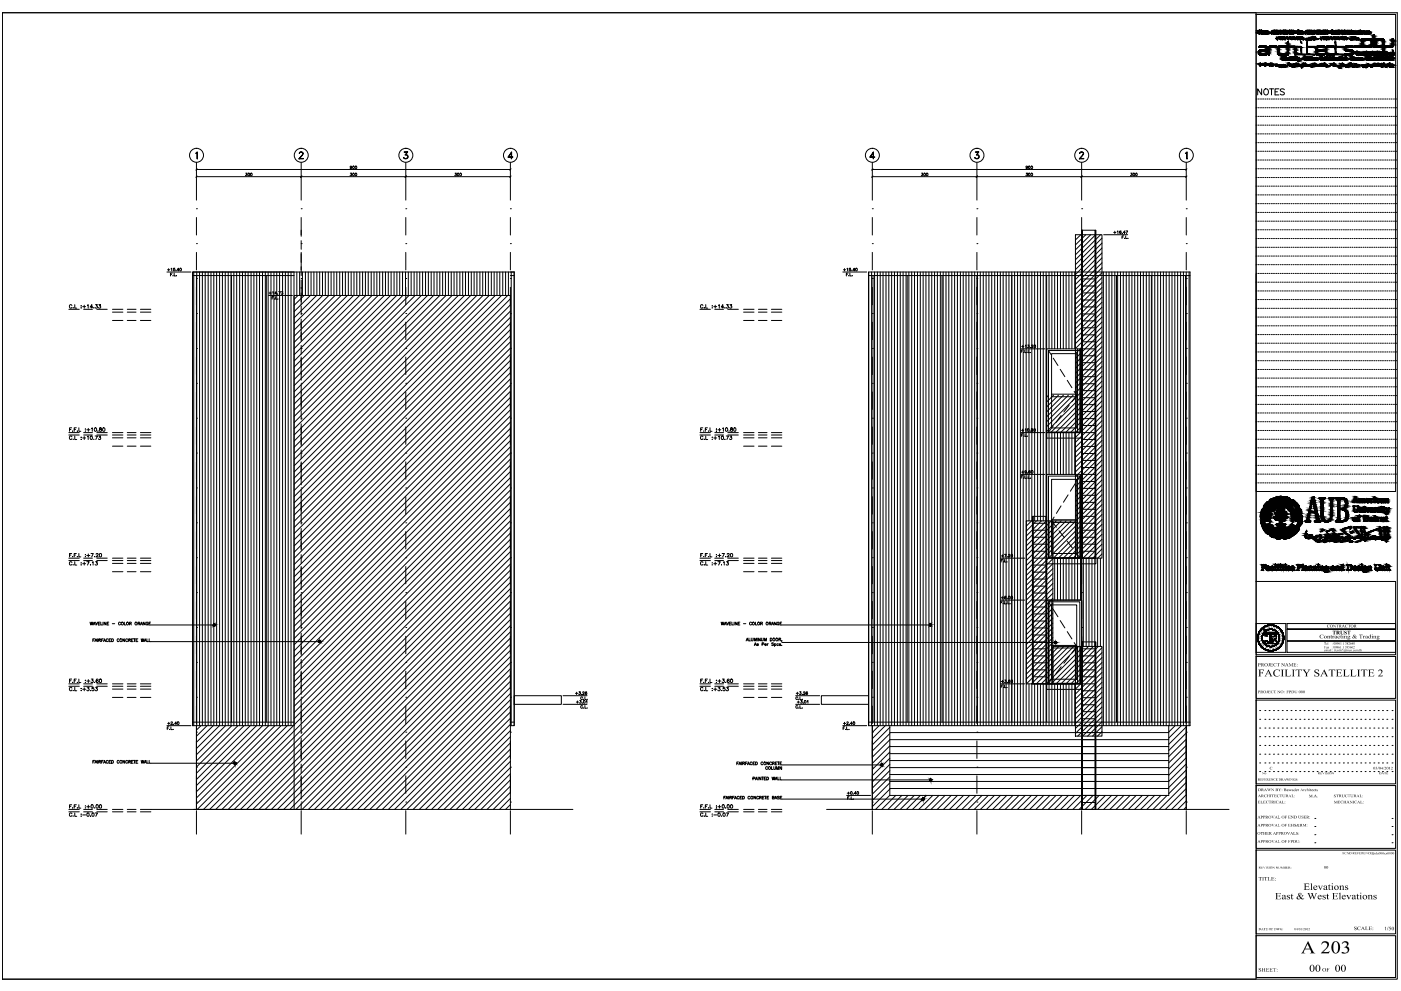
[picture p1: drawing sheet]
<svg xmlns="http://www.w3.org/2000/svg" width="420mm" height="297mm" viewBox="0 0 420 297" stroke-linecap="round" stroke-linejoin="round" font-family="sans-serif">
<!-- layer: A-AXES -->
<g fill="none" stroke="#000" stroke-width=".3">
<path d="M58.7 45.9l.5-.4v2.1l-.1-1.9zM58.9 48.7v11.3M89.7 47.5l1.3 .1h-1.4l1.2-1.5-.3-.5-.6 .1-.2 .3 .2-.4 .6-.1 .3 .2 .1 .4-1.2 1.5M90.3 48.7v11.3M121.1 47.3l.3 .2M121.6 46.3a.69 .69 0 0 1 .8 .6 .69 .69 0 0 1-.6 .8 .69 .69 0 0 1-.8-.5l.2 .2a.81 .81 0 0 0 1.1-.3M121.7 48.7v11.3M121.9 46.4l.4 .5-.1 .4-.3 .2M122.2 45.6l-1-.1h1.1l-.7 .9M122.2 45.5l-.7 .9 .6 .1 .2 .3M152.4 47l1.4 .1h-1.5l1.1-1.6v2.1l-.1-1.8-.9 1.3M153.1 48.7v11.3"/>
<path d="M261 47l1.4 .1h-1.6l1.1-1.6v2.1v-1.8l-.9 1.3M261.6 48.7v11.3M292.4 47.3l.3 .2M292.9 46.3a.69 .69 0 0 1 .7 .6 .69 .69 0 0 1-.5 .8 .69 .69 0 0 1-.8-.5l.2 .2a.75 .75 0 0 0 1.1-.3M293 48.7v11.3M293.2 46.4l.4 .5-.1 .4-.3 .2M293.5 45.6l-1-.1h1.1l-.7 .9M293.5 45.5l-.7 .9 .6 .1 .2 .3M323.8 47.5l1.3 .1h-1.4l1.2-1.5-.3-.5-.8 .3 .4-.4h.4l.4 .6-1.2 1.5M324.4 48.7v11.3M355.5 45.9l.5-.4v2.1l-.1-1.9zM355.8 48.7v11.3"/>
<path d="M58.9 62.6h.1M58.9 73h.1M58.9 65.2v5.2M58.9 75.6v5.3M90.3 62.6h.1M90.3 73h.1M90.3 65.2v5.2M90.3 75.6v5.3M121.7 62.6h.1M121.7 73h.1M121.7 65.2v5.2M121.7 75.6v5.3"/>
<path d="M153.1 62.6h.1M153.1 73h.1M153.1 65.2v5.2M153.1 75.6v5.3M261.6 62.6h.1M261.6 73h.1M261.6 65.2v5.2M261.6 75.6v5.3M293 62.6h.1M293 73h.1M293 65.2v5.2M293 75.6v5.3"/>
<path d="M324.4 62.6h.1M324.4 73h.1M324.4 65.2v5.2M324.4 75.6v5.3M355.8 62.6h.1M355.8 73h.1M355.8 65.2v5.2M355.8 75.6v5.3M58.9 83.5h.1M58.9 94h.1M58.9 86.1v5.3M58.9 96.6v5.2"/>
<path d="M90.3 83.5h.1M90.3 94h.1M90.3 86.1v5.3M90.3 96.6v5.2M121.7 83.5h.1M121.7 94h.1M121.7 86.1v5.3M121.7 96.6v5.2M153.1 83.5h.1M153.1 94h.1M153.1 86.1v5.3M153.1 96.6v5.2"/>
<path d="M261.6 83.5h.1M261.6 94h.1M261.6 86.1v5.3M261.6 96.6v5.2M293 83.5h.1M293 94h.1M293 86.1v5.3M293 96.6v5.2M324.4 83.5h.1M324.4 94h.1M324.4 86.1v5.3M324.4 96.6v5.2"/>
<path d="M355.8 83.5h.1M355.8 94h.1M355.8 86.1v5.3M355.8 96.6v5.2M58.9 104.4h.1M58.9 114.9h.1M58.9 107v5.3M58.9 117.5v5.2M90.3 104.4h.1M90.3 114.9h.1M90.3 107v5.3M90.3 117.5v5.2"/>
<path d="M121.7 104.4h.1M121.7 114.9h.1M121.7 107v5.3M121.7 117.5v5.2M153.1 104.4h.1M153.1 114.9h.1M153.1 107v5.3M153.1 117.5v5.2M261.6 104.4h.1M261.6 114.9h.1M261.6 107v5.3M261.6 117.5v5.2"/>
<path d="M293 104.4h.1M293 114.9h.1M293 107v5.3M293 117.5v5.2M324.4 104.4h.1M324.4 114.9h.1M324.4 107v5.3M324.4 117.5v5.2M355.8 104.4h.1M355.8 114.9h.1M355.8 107v5.3M355.8 117.5v5.2"/>
<path d="M58.9 125.3h.1M58.9 135.8h.1M58.9 128v5.2M58.9 138.4v5.2M90.3 125.3h.1M90.3 135.8h.1M90.3 128v5.2M90.3 138.4v5.2M121.7 125.3h.1M121.7 135.8h.1M121.7 128v5.2M121.7 138.4v5.2"/>
<path d="M153.1 125.3h.1M153.1 135.8h.1M153.1 128v5.2M153.1 138.4v5.2M261.6 125.3h.1M261.6 135.8h.1M261.6 128v5.2M261.6 138.4v5.2M293 125.3h.1M293 135.8h.1M293 128v5.2M293 138.4v5.2"/>
<path d="M324.4 125.3h.1M324.4 135.8h.1M324.4 128v5.2M324.4 138.4v5.2M355.8 125.3h.1M355.8 135.8h.1M355.8 128v5.2M355.8 138.4v5.2M58.9 146.3h.1M58.9 156.7h.1M58.9 148.9v5.2M58.9 159.3v5.2"/>
<path d="M90.3 146.3h.1M90.3 156.7h.1M90.3 148.9v5.2M90.3 159.3v5.2M121.7 146.3h.1M121.7 156.7h.1M121.7 148.9v5.2M121.7 159.3v5.2M153.1 146.3h.1M153.1 156.7h.1M153.1 148.9v5.2M153.1 159.3v5.2"/>
<path d="M261.6 146.3h.1M261.6 156.7h.1M261.6 148.9v5.2M261.6 159.3v5.2M293 146.3h.1M293 156.7h.1M293 148.9v5.2M293 159.3v5.2M324.4 146.3h.1M324.4 156.7h.1M324.4 148.9v5.2M324.4 159.3v5.2"/>
<path d="M355.8 146.3h.1M355.8 156.7h.1M355.8 148.9v5.2M355.8 159.3v5.2M58.9 167.2h.1M58.9 177.6h.1M58.9 169.8v5.2M90.3 167.2h.1M90.3 177.6h.1M90.3 169.8v5.2M121.7 167.2h.1M121.7 177.6h.1"/>
<path d="M121.7 169.8v5.2M153.1 167.2h.1M153.1 177.6h.1M153.1 169.8v5.2M261.6 167.2h.1M261.6 177.6h.1M261.6 169.8v5.2M293 167.2h.1M293 177.6h.1M293 169.8v5.2M324.4 167.2h.1M324.4 177.6h.1"/>
<path d="M324.4 169.8v5.2M355.8 167.2h.1M355.8 177.6h.1M355.8 169.8v5.2M58.9 188.1h.1M58.9 198.5h.1M58.9 180.3v5.2M58.9 190.7v5.3M90.3 188.1h.1M90.3 198.5h.1M90.3 180.3v5.2M90.3 190.7v5.3"/>
<path d="M121.7 188.1h.1M121.7 198.5h.1M121.7 180.3v5.2M121.7 190.7v5.3M153.1 188.1h.1M153.1 198.5h.1M153.1 180.3v5.2M153.1 190.7v5.3M261.6 188.1h.1M261.6 198.5h.1M261.6 180.3v5.2M261.6 190.7v5.3"/>
<path d="M293 188.1h.1M293 198.5h.1M293 180.3v5.2M293 190.7v5.3M324.4 188.1h.1M324.4 198.5h.1M324.4 180.3v5.2M324.4 190.7v5.3M355.8 188.1h.1M355.8 198.5h.1M355.8 180.3v5.2M355.8 190.7v5.3"/>
<path d="M58.9 209h.1M58.9 219.5h.1M58.9 201.2v5.2M58.9 211.6v5.3M90.3 209h.1M90.3 219.5h.1M90.3 201.2v5.2M90.3 211.6v5.3M121.7 209h.1M121.7 219.5h.1M121.7 201.2v5.2M121.7 211.6v5.3"/>
<path d="M153.1 209h.1M153.1 219.5h.1M153.1 201.2v5.2M153.1 211.6v5.3M261.6 209h.1M261.6 219.5h.1M261.6 201.2v5.2M261.6 211.6v5.3M293 209h.1M293 219.5h.1M293 201.2v5.2M293 211.6v5.3"/>
<path d="M324.4 209h.1M324.4 219.5h.1M324.4 201.2v5.2M324.4 211.6v5.3M355.8 209h.1M355.8 219.5h.1M355.8 201.2v5.2M355.8 211.6v5.3M58.9 230h.1M58.9 222.1v5.2M58.9 232.5v5.3M90.3 230h.1"/>
<path d="M90.3 222.1v5.2M90.3 232.5v5.3M121.7 230h.1M121.7 222.1v5.2M121.7 232.5v5.3M153.1 230h.1M153.1 222.1v5.2M153.1 232.5v5.3M261.6 230h.1M261.6 222.1v5.2M261.6 232.5v5.3M293 230h.1"/>
<path d="M293 222.1v5.2M293 232.5v5.3M324.4 230h.1M324.4 222.1v5.2M324.4 232.5v5.3M355.8 230h.1M355.8 222.1v5.2M355.8 232.5v5.3M58.9 240.4h.1M58.9 243v7M90.3 240.4h.1M90.3 243v7"/>
<path d="M121.7 240.4h.1M121.7 243v7M153.1 240.4h.1M153.1 243v7M261.6 240.4h.1M261.6 243v7M293 240.4h.1M293 243v7M324.4 240.4h.1M324.4 243v7M355.8 240.4h.1M355.8 243v7"/>
<circle cx="58.9" cy="46.5" r="2.1"/>
<circle cx="90.3" cy="46.5" r="2.1"/>
<circle cx="121.7" cy="46.5" r="2.1"/>
<circle cx="153.1" cy="46.5" r="2.1"/>
<circle cx="261.6" cy="46.5" r="2.1"/>
<circle cx="293" cy="46.5" r="2.1"/>
<circle cx="324.4" cy="46.5" r="2.1"/>
<circle cx="355.8" cy="46.5" r="2.1"/>
</g>
<!-- layer: A-EXTR-MAT3 -->
<path d="M88.2 81.5h-30.4v136M153.1 81.5h1.1M154.2 81.5v136h-1.1M154.2 81.5h-96.4v136M57.8 217.5h30.4M58.9 217.5v25.1M154.2 208.5h14.1v2.6h-14.1zM246.3 208.5h14.2v2.6h-14.2z" fill="none" stroke="#000" stroke-width=".3"/>
<!-- layer: A-EXTR-MIS3 -->
<path d="M58.9 217.5v25.1" fill="none" stroke="#000" stroke-width=".3"/>
<!-- layer: A-EXTR-MAT5 -->
<g fill="none" stroke="#000" stroke-width=".3">
<path d="M89.4 88.6l-1.2 1.1M91.2 88.6l-3 2.9M93.1 88.6l-4.9 4.8M94.9 88.6l-6.7 6.7M96.8 88.6l-8.6 8.5M98.6 88.6l-10.4 10.3M100.5 88.6l-12.3 12.2M102.3 88.6l-14.1 14M104.2 88.6l-16 15.9M106 88.6l-17.8 17.7M107.9 88.6l-19.7 19.6M109.7 88.6l-21.5 21.4"/>
<path d="M111.6 88.6l-23.4 23.3M113.4 88.6l-25.2 25.1M115.3 88.6l-27.1 27M117.1 88.6l-28.9 28.8M118.9 88.6l-30.7 30.7M120.8 88.6l-32.6 32.5M122.7 88.6l-34.5 34.4M124.5 88.6l-36.3 36.2M126.4 88.6l-38.2 38.1M128.2 88.6l-40 39.9M130 88.6l-41.8 41.8M131.9 88.6l-43.7 43.6"/>
<path d="M133.8 88.6l-45.6 45.5M135.6 88.6l-47.4 47.3M137.4 88.6l-49.2 49.2M139.3 88.6l-51.1 51M141.2 88.6l-53 52.9M143 88.6l-54.8 54.7M144.9 88.6l-56.7 56.6M146.7 88.6l-58.5 58.4M148.5 88.6l-60.3 60.2M150.4 88.6l-62.2 62.1M152.3 88.6l-64.1 64M153.1 89.6l-64.9 64.8"/>
<path d="M153.1 91.4l-64.9 64.9M153.1 93.3l-64.9 64.8M153.1 95.1l-64.9 64.8M153.1 96.9l-64.9 64.9M153.1 98.8l-64.9 64.9M260.5 81.5h96.4v136h-96.4zM153.1 100.7l-64.9 64.8M153.1 102.5l-64.9 64.8M153.1 104.4l-64.9 64.8M153.1 106.2l-64.9 64.9M153.1 108l-64.9 64.9M153.1 109.9l-64.9 64.9"/>
<path d="M153.1 111.8l-64.9 64.8M153.1 113.6l-64.9 64.8M153.1 115.4l-64.9 64.9M153.1 117.3l-64.9 64.9M153.1 119.1l-64.9 64.9M313.9 104.6h10.5v25.1h-10.5zM153.1 126.5l-64.9 64.9M153.1 132.1l-64.9 64.8M153.1 133.9l-64.9 64.9M153.1 135.8l-64.9 64.8M153.1 137.6l-64.9 64.9M153.1 139.5l-64.9 64.8"/>
<path d="M153.1 121l-64.9 64.8M153.1 122.9l-64.9 64.8M153.1 124.7l-64.9 64.8M153.1 128.4l-64.9 64.9M153.1 130.2l-64.9 64.9M153.1 141.4l-64.9 64.8M153.1 143.2l-64.9 64.8M153.1 145l-64.9 64.9M153.1 146.9l-64.9 64.8M153.1 148.7l-64.9 64.9M153.1 152.4l-64.9 64.9M153.1 154.3l-88.4 88.3"/>
<path d="M153.1 156.1l-86.5 86.5M153.1 158l-84.7 84.6M153.1 159.8l-82.8 82.8M153.1 150.6l-64.9 64.8M313.9 142.2h10.5v25.1h-10.5zM153.1 161.7l-81 80.9M153.1 163.5l-79.1 79.1M153.1 165.4l-77.3 77.2M153.1 167.2l-75.4 75.4M153.1 169.1l-73.6 73.5M153.1 170.9l-71.7 71.7M153.1 172.8l-69.9 69.8"/>
<path d="M153.1 174.6l-68 68M153.1 176.4l-66.2 66.2M153.1 178.3l-64.3 64.3M313.9 179.9h10.5v25.1h-10.5zM153.1 180.2l-62.5 62.4M153.1 182l-60.6 60.6M153.1 183.9l-58.8 58.7M153.1 185.7l-56.9 56.9M153.1 187.5l-55.1 55.1M153.1 189.4l-53.2 53.2M153.1 191.3l-51.4 51.3M153.1 193.1l-49.5 49.5"/>
<path d="M153.1 194.9l-47.7 47.7M153.1 196.8l-45.8 45.8M153.1 198.7l-44 43.9M60.3 217.5l-1.4 1.3M62.1 217.5l-3.2 3.2M64 217.5l-5.1 5M65.8 217.5l-6.9 6.9M67.6 217.5l-8.7 8.7M69.5 217.5l-10.6 10.6M71.4 217.5l-12.5 12.4M73.2 217.5l-14.3 14.3M75 217.5l-16.1 16.1"/>
<path d="M76.9 217.5l-18 18M78.7 217.5l-19.8 19.8M80.6 217.5l-21.7 21.7M82.5 217.5l-23.6 23.5M84.3 217.5l-25.1 25.1M86.1 217.5l-25.1 25.1M88 217.5l-25.1 25.1M153.1 200.5l-42.2 42.1M153.1 202.4l-40.3 40.2M153.1 204.2l-38.4 38.4M153.1 206l-36.6 36.6M153.1 207.9l-34.8 34.7"/>
<path d="M153.1 209.8l-32.9 32.8M153.1 211.6l-31 31M153.1 213.4l-29.2 29.2M153.1 215.3l-27.3 27.3M153.1 217.1l-25.5 25.5M153.1 219l-23.7 23.6M261.6 217.5v25.1M261.8 217.5l-.2 .2M263.6 217.5l-2 2M265.5 217.5l-3.9 3.9M266.9 219.6h83.6M266.9 218l-5.3 5.3"/>
<path d="M266.9 219.9l-5.3 5.2M350.5 217.5v.1M352.4 217.5l-1.9 1.9M354.3 217.5l-3.8 3.7M355.8 217.5v25.1zM355.8 217.9l-5.3 5.2M355.8 219.7l-5.3 5.3M153.1 220.9l-21.8 21.7M153.1 222.7l-19.9 19.9M153.1 224.5l-18.1 18.1M153.1 226.4l-16.3 16.2M153.1 228.2l-14.4 14.4"/>
<path d="M153.1 230.1l-12.6 12.5M153.1 231.9l-10.7 10.7M153.1 233.8l-8.8 8.8M153.1 235.6l-7 7M153.1 237.5l-5.2 5.1M153.1 239.3l-3.3 3.3M266.9 221.7h83.6M266.9 223.8h83.6M266.9 225.9h83.6M266.9 228h83.6M266.9 230.1h83.6M266.9 232.2h83.6"/>
<path d="M266.9 236.3h83.6M266.9 221.7l-5.3 5.2M266.9 223.6l-5.3 5.2M266.9 225.4l-5.3 5.2M266.9 227.3l-5.3 5.2M266.9 229.1l-5.3 5.3M266.9 231l-5.3 5.2M266.9 232.8l-5.3 5.2M266.9 234.7l-5.3 5.2M266.9 236.5l-5.3 5.3M266.9 238.4l-4.3 4.2M268.6 238.4l-4.2 4.2"/>
<path d="M270.5 238.4l-4.2 4.2M272.3 238.4l-4.2 4.2M274.2 238.4l-4.2 4.2M276 238.4l-4.1 4.2M277.9 238.4l-4.2 4.2M279.7 238.4l-4.2 4.2M281.6 238.4l-4.2 4.2M283.4 238.4l-4.2 4.2M285.3 238.4l-4.2 4.2M287.1 238.4l-4.2 4.2M289 238.4l-4.2 4.2M290.8 238.4l-4.2 4.2"/>
<path d="M292.7 238.4l-4.2 4.2M294.5 238.4l-4.2 4.2M296.4 238.4l-4.2 4.2M298.2 238.4l-4.2 4.2M300 238.4l-4.1 4.2M301.9 238.4l-4.2 4.2M303.8 238.4l-4.2 4.2M305.6 238.4l-4.2 4.2M307.5 238.4l-4.2 4.2M309.3 238.4l-4.2 4.2M311.1 238.4l-4.1 4.2M313 238.4l-4.2 4.2"/>
<path d="M314.9 238.4l-4.2 4.2M316.7 238.4l-4.2 4.2M318.5 238.4l-4.1 4.2M320.4 238.4l-4.2 4.2M322.2 238.4l-4.1 4.2M324.1 238.4l-4.2 4.2M326 238.4l-4.2 4.2M327.8 238.4l-4.2 4.2M329.6 238.4l-4.2 4.2M331.5 238.4l-4.2 4.2M333.4 238.4l-4.2 4.2M335.2 238.4l-4.2 4.2"/>
<path d="M337 238.4l-4.1 4.2M338.9 238.4l-4.2 4.2M340.7 238.4l-4.2 4.2M342.6 238.4l-4.2 4.2M344.5 238.4l-4.2 4.2M346.3 238.4l-4.2 4.2M348.1 238.4l-4.2 4.2M350 238.4l-4.2 4.2M355.8 229l-5.3 5.2h-83.6M355.8 221.6l-5.3 5.2M355.8 223.4l-5.3 5.2M355.8 225.3l-5.3 5.2"/>
<path d="M355.8 227.1l-5.3 5.3M355.8 230.8l-5.3 5.3M355.8 232.7l-5.3 5.2M355.8 234.5l-8.1 8.1M355.8 236.3l-6.3 6.3M355.8 238.2l-4.4 4.4M58.1 242.6h32.2M88.2 242.6v-154h64.9v154M153.1 241.2l-1.5 1.4M355.8 240.1l-2.6 2.5M355.8 241.9l-.8 .7"/>
</g>
<!-- layer: A-EXTR-MAT1 -->
<g fill="none" stroke="#000" stroke-width=".3">
<path d="M90.3 69v1.8M90.3 72.1v2.6M90.3 76v2.7M90.3 80v2.6M322.7 70.4h-.2M324.1 70.4l-1.6 1.5M324.4 69v1.7M324.4 72v2.6M324.4 75.9v2.6M324.4 79.8v1.7M324.6 69h3.9v98.3h-3.9zM325.6 70.4l-3.1 3"/>
<path d="M327.1 70.4l-4.6 4.5M328.6 70.4l-6.1 6M330.1 70.4l-7.6 7.5M330.5 71.4l-8 7.9M330.5 72.9l-8 7.9M330.5 74.3l-8 8M330.5 75.8l-8 8M330.5 77.3l-8 8M330.5 78.8l-8 7.9M57.8 82.6h30.4M58.9 82.6v133.9M69.4 82.6v133.9"/>
<path d="M79.9 82.6v133.9M90.3 83.9v2.6M90.3 87.8v2.6M90.3 91.7v2.7M90.3 95.7v2.6M90.3 99.6v2.6M153.1 82.6h1.1M260.5 82.6h96.4M261.8 82.6v133.9M272.1 82.6v133.9M282.5 82.6v133.9M293 82.6v133.9"/>
<path d="M303.4 82.6v133.9M313.9 82.6v133.9M324.4 82.6v133.9M324.6 83.6h3.9M324.6 85.7h3.9M324.6 87.8h3.9M324.6 89.9h3.9M324.6 92h3.9M324.6 94.1h3.9M324.6 96.2h3.9M324.6 98.3h3.9M330.5 80.3l-8 7.9"/>
<path d="M330.5 81.7l-8 8M330.5 83.2l-8 7.9M330.5 84.7l-8 7.9M330.5 86.2l-8 7.9M330.5 87.6l-8 8M330.5 89.1l-8 8M330.5 90.6l-8 8M330.5 92.1l-8 7.9M330.5 93.6l-8 7.9M330.5 95l-8 8M330.5 96.5l-8 8M330.5 98l-8 8"/>
<path d="M330.5 99.5l-8 7.9M334.8 82.6v133.9M345.3 82.6v133.9M355.5 82.6v133.9M90.3 103.5v2.6M90.3 107.4v2.6M90.3 111.3v2.7M90.3 115.3v2.6M90.3 119.2v2.6M314.5 118.4l-.6 .6M316 118.4l-2.1 2.1M317.4 118.4l-3.5 3.6"/>
<path d="M318.9 118.4l-5 5M320.4 118.4l-6.5 6.5M321.8 118.4l-7.9 8M324.6 100.4h3.9M324.6 102.4h3.9M324.6 104.6h3.9M324.6 106.6h3.9M324.6 108.7h3.9M324.6 110.8h3.9M324.6 112.9h3.9M324.6 115h3.9M324.6 117.1h3.9"/>
<path d="M324.6 119.2h3.9M330.5 111.3l-16.6 16.6M330.5 112.8l-16.6 16.6M330.5 114.3l-15.4 15.4M330.5 115.7l-13.9 14M330.5 117.2l-12.4 12.5M330.5 118.7l-10.9 11M330.5 101l-8 7.9M330.5 102.4l-8 8M330.5 103.9l-8 8M330.5 105.4l-8 8M330.5 106.9l-8 7.9"/>
<path d="M330.5 108.4l-8 7.9M330.5 109.9l-8 7.9M90.3 123.1v2.6M90.3 127v2.7M90.3 130.9v2.7M90.3 134.9v2.6M90.3 138.8v2.6M324.6 121.3h3.9M324.6 123.4h3.9M324.6 125.5h3.9M324.6 127.6h3.9M324.6 129.7h3.9"/>
<path d="M324.6 131.7h3.9M324.6 133.8h3.9M324.6 135.9h3.9M324.6 138h3.9M330.5 120.2l-9.5 9.5M330.5 121.7l-8 8M330.5 123.1l-8 8M330.5 124.6l-8 8M330.5 126.1l-8 8M330.5 127.6l-8 8M330.5 129.1l-8 7.9M330.5 130.6l-8 7.9"/>
<path d="M330.5 132l-8 8M330.5 133.5l-8 7.9M330.5 135l-8 7.9M330.5 136.5l-8 7.9M330.5 137.9l-8 8M330.5 139.4l-8 8M90.3 142.7v2.6M90.3 146.6v2.7M90.3 150.6v2.6M90.3 154.5v2.6M90.3 158.4v2.6M307.9 156.1l-.1 .1"/>
<path d="M309.4 156.1l-1.6 1.6M309.8 154.8h3.9v50.2h-3.9zM309.8 156.8h3.9M309.8 158.9h3.9M310.8 156.1l-3 3.1M312.3 156.1l-4.5 4.6M313.8 156.1l-6 6M315.3 156.1l-7.5 7.5M316.8 156.1l-9 9M318.2 156.1l-10.4 10.4M319.7 156.1l-11.9 11.9M321.2 156.1l-13.4 13.4"/>
<path d="M324.6 140.1h3.9M324.6 142.2h3.9M324.6 144.3h3.9M324.6 146.4h3.9M324.6 148.5h3.9M324.6 150.6h3.9M324.6 152.7h3.9M324.6 154.8h3.9M324.6 156.8h3.9M324.6 158.9h3.9M330.5 148.3l-22.7 22.7M330.5 149.8l-22.7 22.7"/>
<path d="M330.5 151.3l-22.7 22.6M330.5 152.7l-14.6 14.6M330.5 154.2l-13.1 13.1M330.5 155.7l-11.6 11.6M330.5 157.2l-10.1 10.1M330.5 158.7l-8.7 8.6M330.5 140.9l-8 7.9M330.5 142.4l-8 7.9M330.5 143.8l-8 8M330.5 145.3l-8 8M330.5 146.8l-8 8M90.3 162.3v2.6"/>
<path d="M90.3 166.2v2.7M90.3 170.2v2.6M90.3 174.1v2.6M90.3 178v2.6M309.8 161h3.9M309.8 163.1h3.9M309.8 165.2h3.9M309.8 167.3h3.9M309.8 169.4h3.9M309.8 171.5h3.9M309.8 173.6h3.9M309.8 175.7h3.9"/>
<path d="M309.8 177.8h3.9M309.8 179.9h3.9M315.8 167.5l-8 7.9M315.8 169l-8 7.9M315.8 170.4l-8 8M315.8 171.9l-8 8M315.8 173.4l-8 8M315.8 174.9l-8 7.9M315.8 176.4l-8 7.9M315.8 177.8l-8 8M315.8 179.3l-8 8M324.6 161h3.9"/>
<path d="M324.6 163.1h3.9M324.6 165.2h3.9M330.5 160.1l-7.2 7.2M330.5 161.6l-5.7 5.7M330.5 163.1l-4.2 4.2M330.5 164.5l-2.8 2.8M330.5 166l-1.3 1.3M90.3 181.9v2.7M90.3 185.9v2.6M90.3 189.8v2.6M90.3 193.7v2.6M90.3 197.7v2.5"/>
<path d="M309.8 181.9h3.9M309.8 184h3.9M309.8 186.1h3.9M309.8 188.2h3.9M309.8 190.3h3.9M309.8 192.4h3.9M309.8 194.5h3.9M309.8 196.6h3.9M309.8 198.7h3.9M315.8 180.8l-8 8M315.8 182.3l-8 7.9M315.8 183.8l-8 7.9"/>
<path d="M315.8 185.3l-8 7.9M315.8 186.7l-8 7.9M315.8 188.2l-8 7.9M315.8 189.7l-8 7.9M315.8 191.1l-8 8M315.8 192.6l-8 8M316.1 193.8l-8.3 8.3M317.6 193.8l-9.8 9.7M319.1 193.8l-11.3 11.2M320.5 193.8l-11.2 11.2M322 193.8l-11.2 11.2M323.5 193.8l-11.2 11.2"/>
<path d="M324.6 192.4h3.9v50.2h-3.9zM324.6 194.5h3.9M324.6 196.6h3.9M324.6 198.7h3.9M324.9 193.8l-11.1 11.2M326.4 193.8l-11.2 11.2M327.9 193.8l-11.2 11.2M329.4 193.8l-11.2 11.2M330.5 194.1l-10.8 10.9M330.5 195.6l-9.3 9.4M330.5 197.1l-8 8M330.5 198.6l-8 7.9"/>
<path d="M57.8 216.5h30.4M90.3 201.5v2.7M90.3 205.5v2.6M90.3 209.4v2.6M90.3 213.3v2.6M90.3 217.3v2.6M153.1 216.5h1.1M260.5 216.5h96.4M266.9 217.5v20.9h83.6v-20.9M309.8 200.8h3.9M309.8 202.9h3.9M309.8 205h3.9"/>
<path d="M324.6 200.8h3.9M324.6 202.9h3.9M324.6 205h3.9M324.6 207.1h3.9M324.6 209.1h3.9M324.6 211.2h3.9M324.6 213.3h3.9M324.6 215.4h3.9M324.6 217.5h3.9M324.6 219.6h3.9M330.5 200.1l-8 7.9M330.5 201.5l-8 8"/>
<path d="M330.5 203l-8 8M330.5 204.5l-8 8M330.5 206l-8 8M330.5 207.5l-8 7.9M330.5 209l-8 7.9M330.5 210.4l-8 8M330.5 211.9l-8 7.9M330.5 213.4l-7.3 7.2M330.5 214.8l-5.8 5.8M330.5 216.3l-4.3 4.3M330.5 217.8l-2.9 2.8M330.5 219.3l-1.4 1.3"/>
<path d="M90.3 221.2v2.6M90.3 225.1v2.6M90.3 229v2.6M90.3 232.9v2.6M90.3 236.9v2.6M324.6 221.7h3.9M324.6 223.8h3.9M324.6 225.9h3.9M324.6 228h3.9M324.6 230.1h3.9M324.6 232.2h3.9M324.6 234.2h3.9"/>
<path d="M324.6 236.3h3.9M90.3 240.8v1.8M324.6 240.5h3.9"/>
</g>
<!-- layer: A-STRC-CONC -->
<path d="M45.2 242.6h126.6M247.9 242.6h120.7" fill="none" stroke="#000" stroke-width=".3"/>
<!-- layer: A-DIMS-AXIS -->
<g fill="none" stroke="#000" stroke-width=".3">
<path d="M58.9 53h94.2M58.9 50.8h94.2M73.7 51.9h.4l-.2 .3a.24 .24 0 0 1 .3 .2 .24 .24 0 0 1-.3 .3l-.3-.2M105.1 51.9h.4l-.2 .3a.26 .26 0 0 1 .2 .4 .26 .26 0 0 1-.4 .1l-.1-.2M105.5 50a.24 .24 0 0 1-.3 .3 .24 .24 0 0 1-.2-.3 .24 .24 0 0 1 .3-.2 .38 .38 0 0 1 .2 .4 .38 .38 0 0 1-.4 .3h-.1M136.5 51.9h.3l-.2 .3a.24 .24 0 0 1 .3 .3 .24 .24 0 0 1-.2 .2 .24 .24 0 0 1-.3-.2M261.6 53h94.2M261.6 50.8h94.2M276.4 51.9h.4l-.3 .3a.24 .24 0 0 1 .3 .3 .24 .24 0 0 1-.2 .2 .24 .24 0 0 1-.3-.2M307.7 51.9h.5l-.3 .3a.25 .25 0 0 1 .2 .4 .25 .25 0 0 1-.4 0v-.1M308.2 50a.24 .24 0 0 1-.4 .2 .24 .24 0 0 1 .1-.4 .35 .35 0 0 1 .3 .4 .35 .35 0 0 1-.5 .3M339.1 51.9h.4l-.2 .3a.23 .23 0 0 1 .3 .3 .23 .23 0 0 1-.3 .2l-.3-.2"/>
<circle cx="74.6" cy="52.3" r=".35"/>
<circle cx="75.4" cy="52.3" r=".36"/>
<circle cx="106" cy="52.3" r=".36"/>
<circle cx="106" cy="50.1" r=".36"/>
<circle cx="106.8" cy="52.3" r=".35"/>
<circle cx="106.8" cy="50.1" r=".35"/>
<circle cx="137.4" cy="52.3" r=".36"/>
<circle cx="138.1" cy="52.3" r=".36"/>
<circle cx="277.3" cy="52.3" r=".36"/>
<circle cx="278.1" cy="52.3" r=".36"/>
<circle cx="308.7" cy="52.3" r=".35"/>
<circle cx="308.7" cy="50.1" r=".35"/>
<circle cx="309.4" cy="52.3" r=".36"/>
<circle cx="309.4" cy="50.1" r=".36"/>
<circle cx="340.1" cy="52.3" r=".36"/>
<circle cx="340.8" cy="52.3" r=".35"/>
</g>
<!-- layer: 0 -->
<path d="M59.1 52.7l-.4 .5M59.1 50.6l-.4 .4M90.5 52.7l-.4 .5M121.9 52.7l-.4 .5M153.3 52.7l-.4 .5M153.3 50.6l-.4 .4M261.8 52.7l-.4 .5M261.8 50.6l-.4 .4M293.2 52.7l-.4 .5M324.6 52.7l-.4 .5M356 52.7l-.5 .5M356 50.6l-.5 .4" fill="none" stroke="#000" stroke-width=".3"/>
<!-- layer: A-SMBL-LEVL -->
<g fill="none" stroke="#000" stroke-width=".3">
<path d="M331 70.4h7.2M334 69.7h.7M334.3 69.3v.7M335.1 69.3l.2-.1v.8M336.2 69.3a.36 .36 0 0 0-.4 .3 .36 .36 0 0 0 .4 .4 .25 .25 0 0 0 0-.4 .25 .25 0 0 0-.4 .1M336.5 71.1h.3M336.6 69.9h.1M337 70.7h-.5v.8M337.3 71.4h.1M337.5 69.7h-.6l.4-.5v.8M337.6 70.7v.8h.5M337.6 69.2h.6l-.4 .8"/>
<path d="M338.3 71.4h.1M20.6 92.7h3.2M21.6 91.6a.39 .39 0 0 0-.5-.3 .39 .39 0 0 0-.3 .4v.2a.39 .39 0 0 0 .3 .5 .39 .39 0 0 0 .5-.3M22 92.2h.1M22.4 91.3v1.1h.6M24.3 91.7h.1M24.3 92.2h.1M24.8 91.9h.9M25.1 92.7h2.6M25.3 91.5v.9M26.2 91.5l.2-.2v1.1M27.8 92h-.8l.5-.7v1.1"/>
<path d="M28.1 92.2h.1M28.6 91.3h.6l-.3 .4a.36 .36 0 0 1 .2 .6 .36 .36 0 0 1-.6-.1M29 92.7h3.2M29.6 91.3h.6l-.3 .4a.35 .35 0 0 1 .2 .5 .35 .35 0 0 1-.6 0M33.7 96.1h3.2M33.7 92.7h3.2M33.7 93.6h3.2M38.2 96.1h2.6M38.2 92.7h2.6M38.2 93.6h2.6M42.1 96.1h3.1M42.1 92.7h3.1"/>
<path d="M42.1 93.6h3.1M50.1 81.5h7.2M50.2 80.9h.7M50.6 80.5v.7M51.1 82.3h.4M51.3 80.6l.2-.2v.8M51.6 81.9h-.5v.8M51.9 82.6h.1M52.2 81.9v.8h.5M52.4 80.4h-.3l-.1 .3a.29 .29 0 0 1 .5 0 .29 .29 0 0 1-.1 .5 .29 .29 0 0 1-.4-.2M52.8 81.1h.1M52.9 82.6h.1"/>
<path d="M53.7 80.9h-.6l.4-.5v.8M80.5 88.6h7.2M80.7 87.8h.7M81 87.5v.7M81.6 89.3h.3M81.8 87.5l.1-.1v.8M82.1 88.9h-.5v.8M82.3 89.6h.1M82.7 88.9v.8h.4M83 87.9h-.6l.4-.5v.8M83.3 88.1h.1M83.3 89.6h.1"/>
<path d="M83.6 87.4h.5l-.4 .8M84.4 87.4h.4l-.2 .3a.26 .26 0 0 1 .2 .4 .26 .26 0 0 1-.4 0M209.9 92.7h3.1M210.8 91.6a.37 .37 0 0 0-.4-.3 .37 .37 0 0 0-.3 .4v.2a.37 .37 0 0 0 .3 .5 .37 .37 0 0 0 .4-.3M211.2 92.2h.1M211.7 91.3v1.1h.5M213.6 91.7h.1M213.6 92.2h.1M214.1 91.9h.9M214.4 92.7h2.6M214.5 91.5v.9M215.5 91.5l.2-.2v1.1"/>
<path d="M217 92h-.7l.5-.7v1.1M217.4 92.2h.1M217.9 91.3h.5l-.3 .4a.35 .35 0 0 1 .3 .5 .35 .35 0 0 1-.6 0M218.3 92.7h3.1M218.9 91.3h.5l-.3 .4a.35 .35 0 0 1 .3 .5 .35 .35 0 0 1-.6 0M223 96.1h3.1M223 92.7h3.1M223 93.6h3.1M227.4 96.1h2.6M227.4 92.7h2.6M227.4 93.6h2.6M231.3 96.1h3.2"/>
<path d="M231.3 92.7h3.2M231.3 93.6h3.2M252.8 81.5h7.1M252.9 80.9h.7M253.3 80.5v.7M253.8 82.3h.3M254 80.6l.2-.2v.8M254.3 81.9h-.5v.8M254.5 82.6h.1M254.9 81.9v.8h.4M255.1 80.4h-.4v.3a.28 .28 0 0 1 .4 0 .28 .28 0 0 1 0 .4 .28 .28 0 0 1-.4-.1M255.5 81.1h.1"/>
<path d="M255.6 82.6h.1M256.4 80.9h-.6l.4-.5v.8M306.2 104.6h7.2M306.2 105.3h.3M306.4 103.8h.7M306.7 104.9h-.5v.8M306.7 103.5v.7M306.9 105.6h.1M307.3 104.9v.8h.4M307.5 103.5l.2-.1v.8M308 105.6h.1M308.2 103.4h.4l-.2 .3a.27 .27 0 0 1 .3 .3 .27 .27 0 0 1-.3 .3 .27 .27 0 0 1-.3-.2"/>
<path d="M308.3 104.9v.8h.5M309 104.1h.1M309 105.6h.1M309.3 103.6l.1-.2 .4 .1-.5 .7h.5M20.6 129.7h3.2M20.6 130.4h3.2M20.9 128.7h.4M21.5 128.2h-.6v1.1M21.6 130.9a.39 .39 0 0 0-.5-.2 .39 .39 0 0 0-.3 .4v.3a.39 .39 0 0 0 .3 .3 .39 .39 0 0 0 .5-.2M21.8 129.2h.1M22 131.7h.1M22.3 128.7h.3"/>
<path d="M22.4 130.7v1h.6M22.9 128.2h-.6v1.1M23.2 129.2h.1M23.7 128.2v1.1h.5M24.3 131.7h.1M24.3 131h.1M24.8 131.3h.9M25.1 129.7h2.6M25.1 130.4h2.6M25.3 130.9v.8M25.6 128.6h.1M25.6 129.2h.1"/>
<path d="M26 128.8h1M26.2 130.9l.2-.2v1M26.5 128.4v.9M27.4 128.4l.3-.2v1.1M28.1 131.7h.1M28.5 130.7h.7l-.5 1M29 129.7h3.2M29 130.4h3.2M29.4 129.2h.1M29.6 130.7h.6l-.3 .4a.34 .34 0 0 1 .3 .3 .34 .34 0 0 1-.3 .4 .34 .34 0 0 1-.4-.3M29.9 128.3v.3l.3 .1a.31 .31 0 0 1 .3 .4 .31 .31 0 0 1-.5 .2l-.2-.1v-.4l.6-.4zM33.7 129.7h3.2"/>
<path d="M33.7 130.4h3.2M33.7 133.7h3.2M33.7 131.2h3.2M38.2 129.7h2.6M38.2 130.4h2.6M38.2 133.7h2.6M38.2 131.2h2.6M42.1 129.7h3.1M42.1 130.4h3.1M42.1 133.7h3.1M42.1 131.2h3.1M209.9 129.7h3.1"/>
<path d="M209.9 130.4h3.1M210.1 128.7h.4M210.8 128.2h-.7v1.1M210.8 130.9a.37 .37 0 0 0-.4-.2 .37 .37 0 0 0-.3 .4v.3a.37 .37 0 0 0 .3 .3 .37 .37 0 0 0 .4-.2M211.1 129.2h.1M211.2 131.7h.1M211.5 128.7h.4M211.7 130.7v1h.5M212.2 128.2h-.7v1.1M212.5 129.2h.1M212.9 128.2v1.1h.6M213.6 131.7h.1"/>
<path d="M213.6 131h.1M214.1 131.3h.9M214.4 129.7h2.6M214.4 130.4h2.6M214.5 130.9v.8M214.9 128.6h.1M214.9 129.2h.1M215.3 128.8h.9M215.5 130.9l.2-.2v1M215.8 128.4v.9M216.7 128.4l.2-.2v1.1M217.4 131.7h.1"/>
<path d="M217.8 130.7h.7l-.5 1M218.3 129.7h3.1M218.3 130.4h3.1M218.6 129.2h.1M218.9 130.7h.5l-.3 .4a.34 .34 0 0 1 .4 .3 .34 .34 0 0 1-.3 .4 .34 .34 0 0 1-.4-.3M219.1 128.3v.3l.6 .3a.36 .36 0 0 1-.3 .4 .36 .36 0 0 1-.4-.4l.7-.4v-.2zM223 129.7h3.1M223 130.4h3.1M223 133.7h3.1M223 131.2h3.1M227.4 129.7h2.6M227.4 130.4h2.6"/>
<path d="M227.4 133.7h2.6M227.4 131.2h2.6M231.3 129.7h3.2M231.3 130.4h3.2M231.3 133.7h3.2M231.3 131.2h3.2M306.2 129.7h7.2M306.3 130.4h.3M306.4 129h.6M306.7 128.6v.7M306.8 130h-.5v.8M307.1 130.7h.1"/>
<path d="M307.4 130v.8h.5M307.5 128.7l.1-.2v.8M308.1 130.7h.1M308.9 129.2h.1M309.3 128.6l.3 .3a.24 .24 0 0 1 .1 .3 .24 .24 0 0 1-.4 0 .24 .24 0 0 1 .2-.3l.2-.3zM306.2 142.2h7.2M306.2 143h.3M306.4 141.5h.7M306.7 142.6h-.5v.8M306.7 141.2v.7M306.9 143.3h.1M307.3 142.6v.8h.4"/>
<path d="M307.8 141.3a.25 .25 0 0 1-.3 .3 .25 .25 0 0 1-.1-.4 .25 .25 0 0 1 .4 0l-.1 .6-.3-.1M308 143.3h.1M308.2 141.8h.1M308.3 142.6v.8h.5M309 141.2l-.2-.1a.38 .38 0 0 0-.3 .4 .38 .38 0 0 0 .4 .3 .26 .26 0 0 0 0-.4 .26 .26 0 0 0-.4 .2M309 143.3h.1M20.6 168h3.2M20.6 167.3h3.2M20.9 166.4h.4M21.5 165.9h-.6v1M21.6 168.6a.39 .39 0 0 0-.5-.2 .39 .39 0 0 0-.3 .3v.3a.4 .4 0 0 0 .3 .4 .4 .4 0 0 0 .5-.2M21.8 166.8h.1"/>
<path d="M22 169.3h.1M22.3 166.4h.3M22.4 168.4v1h.6M22.9 165.9h-.6v1M23.2 166.8h.1M23.7 165.9v1h.5M24.3 168.7h.1M24.3 169.3h.1M24.8 169h.9M25.1 168h2.6M25.1 167.3h2.6M25.3 168.5v.9"/>
<path d="M25.6 166.2h.1M25.6 166.8h.1M26 168.4h.7l-.5 1M26 166.5h1M26.5 166v.9M27.1 169.3h.1M27.3 165.9h.7l-.5 1M27.7 168.5l.2-.1v1M28.4 166.8h.1M28.6 168.4h.6l-.3 .3a.36 .36 0 0 1 .2 .6 .36 .36 0 0 1-.6-.1M28.8 166.2l.2-.3 .4 .2-.6 .8h.7M29 168h3.2"/>
<path d="M29 167.3h3.2M33.7 168h3.2M33.7 167.3h3.2M33.7 168.9h3.2M33.7 171.4h3.2M38.2 168h2.6M38.2 167.3h2.6M38.2 168.9h2.6M38.2 171.4h2.6M42.1 168h3.1M42.1 167.3h3.1M42.1 168.9h3.1"/>
<path d="M42.1 171.4h3.1M209.9 168h3.1M209.9 167.3h3.1M210.1 166.4h.4M210.8 165.9h-.7v1M210.8 168.6a.37 .37 0 0 0-.4-.2 .37 .37 0 0 0-.3 .3v.3a.38 .38 0 0 0 .3 .4 .38 .38 0 0 0 .4-.2M211.1 166.8h.1M211.2 169.3h.1M211.5 166.4h.4M211.7 168.4v1h.5M212.2 165.9h-.7v1M212.5 166.8h.1"/>
<path d="M212.9 165.9v1h.6M213.6 168.7h.1M213.6 169.3h.1M214.1 169h.9M214.4 168h2.6M214.4 167.3h2.6M214.5 168.5v.9M214.9 166.2h.1M214.9 166.8h.1M215.3 168.4h.7l-.5 1M215.3 166.5h.9M215.8 166v.9"/>
<path d="M216.4 169.3h.1M216.6 165.9h.6l-.5 1M216.9 168.5l.3-.1v1M217.6 166.8h.1M217.9 168.4h.5l-.3 .3a.35 .35 0 0 1 .3 .6 .35 .35 0 0 1-.6-.1M218.1 166.2a.3 .3 0 0 1 .3-.3 .3 .3 0 0 1 .3 .3l-.7 .7h.7M218.3 168h3.1M218.3 167.3h3.1M223 168h3.1M223 167.3h3.1M223 168.9h3.1M223 171.4h3.1"/>
<path d="M227.4 168h2.6M227.4 167.3h2.6M227.4 168.9h2.6M227.4 171.4h2.6M231.3 168h3.2M231.3 167.3h3.2M231.3 168.9h3.2M231.3 171.4h3.2M300.1 167.3h7.2M300.1 179.9h7.2M300.2 168.1h.3M300.3 166.6h.7"/>
<path d="M300.3 179.2h.6M300.6 178.8v.7M300.6 166.3v.7M300.7 167.7h-.5v.8M300.9 168.4h.1M301.2 166.2h.6l-.4 .8M301.3 167.7v.8h.4M301.7 178.8v-.1a.38 .38 0 0 0-.4 .4 .38 .38 0 0 0 .4 .4 .25 .25 0 0 0 0-.4 .25 .25 0 0 0-.4 .1M302 168.4h.1M302.1 166.9h.1M302.1 179.5h.1M302.4 166.4l.2-.2 .3 .1-.5 .7h.5"/>
<path d="M300.1 180.6h.3M300.6 180.2h-.5v.8M300.8 180.9h.1M301.2 180.2v.8h.5M301.9 180.9h.1M302.2 180.2v.8h.5M302.9 180.9h.1M20.6 205.7h3.2M20.6 205h3.2M20.9 204h.4M21.5 203.5h-.6v1.1M21.6 206.2a.44 .44 0 0 0-.7 0 .44 .44 0 0 0 0 .6 .44 .44 0 0 0 .7 0"/>
<path d="M21.8 204.5h.1M22 207h.1M22.3 204h.3M22.4 206v1.1h.6M22.9 203.5h-.6v1.1M23.2 204.5h.1M23.7 203.5v1.1h.5M24.3 206.3h.1M24.3 207h.1M24.8 206.6h.9M25.1 205.7h2.6M25.1 205h2.6"/>
<path d="M25.3 206.2v.9M25.6 204.5h.1M25.6 203.9h.1M26 204.1h1M26.1 206h.6l-.2 .4a.36 .36 0 0 1 .1 .6 .36 .36 0 0 1-.6-.2M26.5 203.7v.9M27.1 207h.1M27.4 203.5h.5l-.3 .5a.34 .34 0 0 1 .4 .3 .34 .34 0 0 1-.3 .3 .34 .34 0 0 1-.4-.2M28.1 206h-.5v.5a.36 .36 0 0 1 .5-.1 .36 .36 0 0 1 0 .6 .36 .36 0 0 1-.6-.2M28.4 204.5h.1M28.6 206h.6l-.2 .4a.36 .36 0 0 1 .1 .6 .36 .36 0 0 1-.6-.2M29 205.7h3.2"/>
<path d="M29 205h3.2M29.4 203.7v-.1a.49 .49 0 0 0-.6 .4 .49 .49 0 0 0 .5 .6 .33 .33 0 0 0 0-.6 .33 .33 0 0 0-.5 .3M33.7 205.7h3.2M33.7 205h3.2M33.7 206.5h3.2M33.7 209h3.2M38.2 205.7h2.6M38.2 205h2.6M38.2 206.5h2.6M38.2 209h2.6M42.1 205.7h3.1M42.1 205h3.1"/>
<path d="M42.1 206.5h3.1M42.1 209h3.1M50.1 217.5h7.2M50.2 218.3h.2M50.3 216.8h.7M50.6 216.5v.7M50.7 217.8h-.5v.9M50.9 218.6h.1M51.3 217.8v.9h.4M51.3 216.5l.3-.1 .1 .2-.5 .6h.6M51.9 218.6h.1M52.1 217.1h.1"/>
<path d="M52.9 216.9h-.5l.4-.5v.8M168.9 211.1h7.2M168.9 208.5h7.2M172.6 207.8h.7M172.8 210.4h.7M172.9 207.5v.7M173.2 210.1v.7M173.6 207.3h.5l-.3 .4a.27 .27 0 0 1 .3 .2 .27 .27 0 0 1-.2 .3 .27 .27 0 0 1-.3-.2M173.8 210h.5l-.2 .3a.26 .26 0 0 1 .2 .4 .26 .26 0 0 1-.5 0M174.4 208.1h.1M174.7 210.7h.1M174.7 211.7a.31 .31 0 0 0-.3-.2 .31 .31 0 0 0-.3 .3v.2a.3 .3 0 0 0 .3 .3 .3 .3 0 0 0 .3-.2"/>
<path d="M174.7 209.1a.3 .3 0 0 0-.3-.2 .3 .3 0 0 0-.3 .3v.2a.31 .31 0 0 0 .3 .3 .31 .31 0 0 0 .3-.2M174.7 207.6l.2-.3 .3 .2-.5 .7h.5M175 212.2h.1M175 209.6h.1M175.4 211.5v.8h.4M175.4 208.9v.8h.4M175.8 210.1l.2-.1v.8M176 207.5l-.1-.1a.38 .38 0 0 0-.4 .4 .38 .38 0 0 0 .4 .4 .27 .27 0 0 0 0-.5 .27 .27 0 0 0-.4 .2M176.1 212.2h.1M176.1 209.6h.1M209.9 205.7h3.1M209.9 205h3.1"/>
<path d="M210.1 204h.4M210.8 203.5h-.7v1.1M210.8 206.2a.41 .41 0 0 0-.6-.2 .41 .41 0 0 0-.1 .6 .37 .37 0 0 0 .3 .4 .37 .37 0 0 0 .4-.2M211.1 204.5h.1M211.2 207h.1M211.5 204h.4M211.7 206v1.1h.5M212.2 203.5h-.7v1.1M212.5 204.5h.1M212.9 203.5v1.1h.6M213.6 207h.1M213.6 206.3h.1"/>
<path d="M214.1 206.6h.9M214.4 205.7h2.6M214.4 205h2.6M214.5 206.2v.9M214.9 203.9h.1M214.9 204.5h.1M215.3 204.1h.9M215.4 206h.5l-.3 .4a.36 .36 0 0 1 .4 .5 .36 .36 0 0 1-.6 .1l-.1-.2M215.8 203.7v.9M216.4 207h.1M216.6 203.5h.6l-.3 .5a.34 .34 0 0 1 .3 .3 .34 .34 0 0 1-.3 .3 .34 .34 0 0 1-.3-.2M217.4 206h-.5v.5a.37 .37 0 0 1 .5 0 .37 .37 0 0 1-.1 .5 .37 .37 0 0 1-.5-.2"/>
<path d="M217.6 204.5h.1M217.9 206h.5l-.3 .4a.34 .34 0 0 1 .4 .3 .34 .34 0 0 1-.3 .4 .34 .34 0 0 1-.4-.3M218.3 205.7h3.1M218.3 205h3.1M218.7 203.7l-.1-.1a.49 .49 0 0 0-.5 .4 .49 .49 0 0 0 .5 .6 .33 .33 0 0 0 0-.6 .33 .33 0 0 0-.5 .3M223 205.7h3.1M223 205h3.1M223 206.5h3.1M223 209h3.1M227.4 205.7h2.6M227.4 205h2.6M227.4 206.5h2.6"/>
<path d="M227.4 209h2.6M231.3 205.7h3.2M231.3 205h3.2M231.3 206.5h3.2M231.3 209h3.2M238.6 211.1h7.2M238.6 208.5h7.2M238.8 207.8h.7M239.1 210.4h.7M239.1 207.5v.7M239.3 211.7a.31 .31 0 0 0-.4-.2 .31 .31 0 0 0-.2 .3v.2a.3 .3 0 0 0 .2 .3 .3 .3 0 0 0 .4-.2M239.3 209.1a.3 .3 0 0 0-.4-.2 .3 .3 0 0 0-.2 .3v.2a.31 .31 0 0 0 .2 .3 .31 .31 0 0 0 .4-.2"/>
<path d="M239.4 210.1v.7M239.6 212.2h.1M239.6 209.6h.1M239.8 207.3h.4l-.2 .4a.26 .26 0 0 1 .2 .4 .26 .26 0 0 1-.4-.1M239.9 211.5v.8h.5M239.9 208.9v.8h.5M240.1 210h.5l-.3 .3a.24 .24 0 0 1 .3 .2 .24 .24 0 0 1-.2 .3l-.3-.1M240.6 212.2h.1M240.6 209.6h.1M240.6 208.1h.1M240.9 210.7h.1M240.9 207.6l.2-.3 .3 .2-.5 .7h.6"/>
<path d="M242.1 210.1l.2-.1v.8M242.2 207.5l-.1-.1a.38 .38 0 0 0-.4 .3 .38 .38 0 0 0 .4 .5 .25 .25 0 0 0 0-.5 .25 .25 0 0 0-.4 .2M252.8 217.5h7.1M252.8 218.3h.3M252.9 216.8h.7M253.3 216.5v.7M253.4 217.8h-.6v.9M253.6 218.6h.1M253.9 217.8v.9h.5M253.9 216.5l.3-.1 .2 .2-.5 .6h.6M254.6 218.6h.1M254.7 217.1h.1"/>
<path d="M255.6 216.9h-.6l.4-.5v.8M300.1 205h7.2M300.2 205.7h.3M300.3 204.3h.7M300.6 203.9v.7M300.7 205.3h-.5v.8M300.9 206h.1M301.3 205.3v.8h.4M301.3 203.8h.4l-.2 .3a.27 .27 0 0 1 .2 .5 .27 .27 0 0 1-.5-.1M302 206h.1M302.1 204.6h.1M302.9 203.9l-.1-.1a.38 .38 0 0 0-.4 .4 .38 .38 0 0 0 .4 .4 .25 .25 0 0 0 0-.4 .25 .25 0 0 0-.4 .1"/>
<path d="M253.9 238.4h7.2M254.1 237.7h.7M254.2 239.2h.3M254.5 237.4v.7M254.7 238.8h-.5v.8M254.9 239.5h.1M255.3 238.8v.8h.4M255.9 238h.1M255.9 239.5h.1M256.8 237.8h-.6l.4-.5v.8M20.6 242.6h3.2M20.6 243.3h3.2"/>
<path d="M20.9 241.7h.4M21.5 241.2h-.6v1M21.6 243.9a.39 .39 0 0 0-.5-.2 .39 .39 0 0 0-.3 .4v.2a.39 .39 0 0 0 .3 .4 .39 .39 0 0 0 .5-.3M21.8 242.1h.1M22 244.6h.1M22.3 241.7h.3M22.4 243.7v1h.6M22.9 241.2h-.6v1M23.2 242.1h.1M23.7 241.2v1h.5M24.3 244h.1M24.3 244.6h.1"/>
<path d="M24.8 244.3h.9M25.1 242.6h2.6M25.1 243.3h2.6M25.6 241.6h.1M25.6 242.1h.1M26 241.8h1M26.5 241.3v.9M27.1 244.6h.1M28.4 242.1h.1M28.5 243.7h.7l-.5 1M29 242.6h3.2M29 243.3h3.2"/>
<path d="M33.7 242.6h3.2M33.7 243.3h3.2M38.2 242.6h2.6M38.2 243.3h2.6M42.1 242.6h3.1M42.1 243.3h3.1M209.9 242.6h3.1M209.9 243.3h3.1M210.1 241.7h.4M210.8 241.2h-.7v1M210.8 243.9a.37 .37 0 0 0-.4-.2 .37 .37 0 0 0-.3 .4v.2a.37 .37 0 0 0 .3 .4 .37 .37 0 0 0 .4-.3M211.1 242.1h.1"/>
<path d="M211.2 244.6h.1M211.5 241.7h.4M211.7 243.7v1h.5M212.2 241.2h-.7v1M212.5 242.1h.1M212.9 241.2v1h.6M213.6 244h.1M213.6 244.6h.1M214.1 244.3h.9M214.4 242.6h2.6M214.4 243.3h2.6M214.9 241.6h.1"/>
<path d="M214.9 242.1h.1M215.3 241.8h.9M215.8 241.3v.9M216.4 244.6h.1M217.6 242.1h.1M217.8 243.7h.7l-.5 1M218.3 242.6h3.1M218.3 243.3h3.1M223 242.6h3.1M223 243.3h3.1M227.4 242.6h2.6M227.4 243.3h2.6"/>
<path d="M231.3 242.6h3.2M231.3 243.3h3.2"/>
<circle cx="54.2" cy="80.8" r=".36"/>
<circle cx="256.8" cy="80.7" r=".36"/>
<circle cx="310.3" cy="103.8" r=".36"/>
<circle cx="27.4" cy="131.2" r=".48"/>
<circle cx="28.6" cy="128.7" r=".48"/>
<circle cx="31.1" cy="128.7" r=".48"/>
<circle cx="216.6" cy="131.2" r=".48"/>
<circle cx="217.9" cy="128.7" r=".48"/>
<circle cx="220.4" cy="128.7" r=".48"/>
<circle cx="308.4" cy="128.9" r=".36"/>
<circle cx="310.3" cy="128.9" r=".36"/>
<circle cx="309.5" cy="141.4" r=".36"/>
<circle cx="30.1" cy="166.4" r=".48"/>
<circle cx="219.4" cy="166.4" r=".48"/>
<circle cx="302.6" cy="179.1" r=".38"/>
<circle cx="303.4" cy="179.1" r=".38"/>
<circle cx="303.4" cy="166.5" r=".37"/>
<circle cx="30.1" cy="204" r=".48"/>
<circle cx="53.4" cy="216.7" r=".36"/>
<circle cx="175.2" cy="210.3" r=".38"/>
<circle cx="219.4" cy="204" r=".48"/>
<circle cx="241.5" cy="210.4" r=".38"/>
<circle cx="256.1" cy="216.7" r=".36"/>
<circle cx="303.4" cy="204.2" r=".35"/>
<circle cx="255.3" cy="237.7" r=".38"/>
<circle cx="257.3" cy="237.7" r=".38"/>
<circle cx="26.4" cy="244.1" r=".48"/>
<circle cx="27.6" cy="241.7" r=".48"/>
<circle cx="27.9" cy="244.1" r=".48"/>
<circle cx="29.1" cy="241.7" r=".48"/>
<circle cx="30.1" cy="241.7" r=".48"/>
<circle cx="215.6" cy="244.1" r=".48"/>
<circle cx="216.9" cy="241.7" r=".48"/>
<circle cx="217.2" cy="244.1" r=".48"/>
<circle cx="218.4" cy="241.7" r=".48"/>
<circle cx="219.4" cy="241.7" r=".48"/>
</g>
<!-- layer: A-SMBL-GRFX -->
<g fill="none" stroke="#000" stroke-width=".3">
<path d="M314.4 105.1l.8 1.2M315.9 107.4l1.4 2.2M318 110.7l1.3 2.2M320.1 114l1.4 2.2M322.1 117.3l.8 1.2-1.4 1.9M315.9 127.6l-1.5 1.9M318.2 124.5l-1.5 2.1M320.7 121.4l-1.6 2.1M316.1 155l-.7 1.2 1.4 1.8M317.6 159.1l1.6 2.1M318.2 151.6l-1.4 2.3M320.3 148.3l-1.4 2.2"/>
<path d="M322.4 145l-1.4 2.2M323.8 142.7l-.7 1.2M320 162.2l1.6 2.1M322.4 165.3l1.4 1.9M314.4 180.4l.8 1.2M315.9 182.7l1.4 2.2M318 186l1.3 2.2M318.2 199.9l-1.5 2M320.1 189.3l1.4 2.2M320.7 196.7l-1.6 2.1M322.1 192.6l.8 1.2-1.4 1.9M315.9 202.9l-1.5 1.9"/>
</g>
<!-- layer: A-EXTR-WIND -->
<g fill="none" stroke="#000" stroke-width=".3">
<path d="M315.4 106h7.5v22.3h-7.5zM315.4 118.2h7.5M315.4 118.9h7.5M314.4 129.7v-24.6h9.4v24.6M314.4 129.5h9.4M315.4 143.7h7.5v22.2h-7.5zM315.4 155.8h7.5M315.4 156.6h7.5M314.4 167.3v-24.6h9.4v24.6M314.4 167.2h9.4M315.4 181.3h7.5v22.3h-7.5zM315.4 193.5h7.5"/>
<path d="M315.4 194.2h7.5M314.4 205v-24.6h9.4v24.6M314.4 204.8h9.4"/>
</g>
<!-- layer: A-ANNO-TEXT -->
<g fill="#000" stroke="#000" stroke-width=".3">
<path d="M64 187.2v.1zM64 187.3l.2-.1zM64 187.3v.2zM64.1 187.3l-.1 .2zM64 187.5l.2-.1v.2zM64.2 187.4v.2zM64.2 187.4l.2 .1-.2 .1zM64.2 187.4l.2 .1zM64.3 187.4l.2-.1zM64.3 187.3h.2zM64.4 187.2l.1 .1h-.2zM64.4 187.2l-.1 .1zM64.2 187.1l.1 .1zM64.2 187.1l.1 .1zM64 187.2l.2-.1v.1zM64 187.2h.2z"/>
<path d="M95.7 192.2v.1zM95.7 192.3l.1-.1zM95.7 192.3h.1l-.1 .2zM95.8 192.3l-.1 .2zM95.8 192.4l.1 .1zM95.8 192.4l.1 .1zM95.9 192.4l.2 .1zM95.9 192.4l.2 .1zM96 192.4l.1 .1zM96 192.4l.1-.1zM96.1 192.2l-.1 .1zM96 192.2h.1zM95.9 192.1l.2 .1zM95.9 192.1l.1 .1zM95.7 192.2l.2-.1v.1zM95.7 192.2h.2z"/>
<path d="M278.8 187.2v.1zM278.8 187.3l.2-.1zM278.8 187.3v.2zM278.9 187.3l-.1 .2zM278.8 187.5l.2-.1v.2zM279 187.4v.2zM279 187.4l.2 .1zM279 187.4l.2 .1zM279.1 187.4l.1 .1zM279.1 187.3h.2zM279.2 187.2l.1 .1h-.2zM279.2 187.2l-.1 .1zM279 187.1l.2 .1zM279 187.1l.1 .1zM278.8 187.2l.2-.1v.1zM278.8 187.2h.2z"/>
<path d="M316.4 192.4l.2 .1-.3 .1zM316.3 192.6l.3-.1zM316.3 192.6h.2l-.1 .1zM316.5 192.6l-.1 .1zM316.4 192.7l.2 .1zM316.6 192.7v.1zM316.6 192.7h.2l-.2 .1zM316.6 192.7h.2zM316.7 192.6h.2zM316.7 192.6h.2zM316.8 192.4l.1 .2h-.2zM316.8 192.4l-.1 .2zM316.6 192.3l.1 .2zM316.6 192.3l.1 .2zM316.4 192.4l.2-.1v.2zM316.4 192.4l.2 .1z"/>
<path d="M70.3 228.6l.1 .1zM70.3 228.8l.1-.1zM70.3 228.8v.1zM70.4 228.8l-.1 .1zM70.3 228.9l.2 .1zM70.4 228.9l.1 .1zM70.5 228.9h.1l-.1 .1zM70.5 228.9h.1zM70.6 228.9l.1-.1zM70.6 228.8h.1zM70.6 228.6l.1 .2h-.1zM70.6 228.6v.2zM70.5 228.5l.1 .2zM70.5 228.5l.1 .2zM70.3 228.6l.2-.1v.2zM70.3 228.6l.2 .1z"/>
<path d="M264.3 229.1l-.1 .2zM264.2 229.3l.2-.1zM264.2 229.3h.2l-.1 .1zM264.4 229.3l-.1 .1zM264.4 229.3l.1 .2zM264.4 229.3l.1 .2zM264.5 229.4h.2zM264.5 229.4h.2zM264.5 229.3l.2-.1v.2zM264.5 229.3l.2-.1zM264.7 229.1l-.1 .2zM264.7 229.1l-.1 .2zM264.5 229l.2 .1-.2 .1zM264.5 229v.2zM264.3 229.1l.2 .1zM264.3 229.1l.2 .1z"/>
<path d="M276.6 239.4h.2l-.3 .1zM276.5 239.5l.3-.1zM276.5 239.5h.2l-.1 .2zM276.7 239.5l-.1 .2zM276.6 239.7l.2-.1zM276.8 239.6v.1zM276.8 239.6l.2 .1zM276.8 239.6l.2 .1zM276.9 239.6l.2-.1zM276.9 239.5h.2zM277 239.3l.1 .2h-.2zM277 239.3l-.1 .2zM276.8 239.3l.1 .1zM276.8 239.3l.1 .1zM276.6 239.4l.2-.1v.1zM276.6 239.4h.2z"/>
<path d="M279 233.6l.1 .1-.2 .1zM278.9 233.8l.2-.1zM278.9 233.8h.1v.1zM279 233.8v.1zM279 233.9l.1 .1zM279.1 233.8v.2zM279.1 233.8l.2 .1-.2 .1zM279.1 233.8l.2 .1zM279.2 233.8h.2zM279.2 233.8h.2zM279.3 233.6l.1 .2h-.2zM279.3 233.6l-.1 .2zM279.1 233.6l.1 .1zM279.1 233.6l.1 .1zM279 233.6l.1 .1zM279 233.6l.1 .1z"/>
</g>
<g fill="none" stroke="#000" stroke-width=".3">
<path d="M27 186.5l.2 .8 .2-.8 .2 .8 .2-.8M27.8 191.9h.4M27.9 187.3l.3-.8 .4 .8M28.1 187h.3M28.4 191.5h-.6v.8M28.4 192.3l.4-.8 .3 .8M28.6 192h.4M28.6 186.5l.3 .8 .4-.8M29.3 191.5v.8M29.5 186.9h.3M29.6 191.9l.6-.3-.6-.1v.8M29.9 191.9l.3 .4"/>
<path d="M30 186.5h-.5v.8h.5M30.2 186.5v.8h.5M30.5 191.9h.3M30.9 186.5v.8M31 191.5h-.5v.8M31.1 192.3l.3-.8 .3 .8M31.2 192h.4M31.8 186.5v.8l-.6-.8v.8M32.1 186.9h.3M32.5 191.6a.31 .31 0 0 0-.4-.1 .31 .31 0 0 0-.2 .3v.2a.3 .3 0 0 0 .2 .3 .3 .3 0 0 0 .4-.2M32.6 186.5h-.5v.8h.5M32.7 191.9h.3"/>
<path d="M33.2 191.5h-.5v.8h.5M33.5 191.5l.5 .1-.1 .7h-.4zM33.7 186.9h.7M35.7 191.6a.31 .31 0 0 0-.3-.1 .31 .31 0 0 0-.3 .3v.2a.3 .3 0 0 0 .3 .3 .3 .3 0 0 0 .3-.2M36.1 186.7a.34 .34 0 0 0-.5 0 .34 .34 0 0 0 0 .4 .34 .34 0 0 0 .5 0M37.3 186.5v.8h.4M37.4 191.5v.8l-.5-.8v.8M38.3 191.6a.31 .31 0 0 0-.3-.1 .31 .31 0 0 0-.3 .3v.2a.3 .3 0 0 0 .2 .3 .3 .3 0 0 0 .4-.2M38.6 191.9l.5-.3-.5-.1v.8M38.8 186.9h.5l.1-.3-.6-.1v.8M38.8 191.9l.3 .4M39.1 186.9l.3 .4"/>
<path d="M39.4 191.9h.3M39.9 191.5h-.5v.8h.5M40 191.5h.6M40.3 191.5v.8M40.8 191.9h.3M41.3 191.5h-.5v.8h.5M41.4 186.9h.5v-.3l-.5-.1v.8M41.7 186.9l.2 .4M42.1 187.3l.3-.8 .3 .8M42.2 187h.4M42.3 191.5l.2 .8 .2-.8 .2 .8 .2-.8M43.3 192.3l.2-.8 .4 .8"/>
<path d="M43.4 192h.4M43.5 186.5v.8l-.5-.8v.8M44.1 191.5v.8h.5M44.4 186.7a.33 .33 0 0 0-.5-.2 .33 .33 0 0 0-.1 .5 .3 .3 0 0 0 .3 .3 .3 .3 0 0 0 .3-.3h-.2M44.6 186.9h.4M44.7 191.5v.8h51M45.2 186.5h-.6v.8h.6M45.2 187.3h18.8M216.3 186.5l.2 .8 .1-.8 .3 .8 .2-.8M217.2 187.3l.3-.8 .3 .8M217.3 187h.4M217.9 186.5l.3 .8 .4-.8"/>
<path d="M218.7 186.9h.4M219.2 186.5h-.5v.8h.5M219.5 186.5v.8h.4M220.2 186.5v.8M221.1 186.5v.8l-.6-.8v.8M221.3 186.9h.4M221.9 186.5h-.6v.8h.6M223 186.9h.7M223.8 192.1l.3-.8 .3 .8M223.9 191.8h.4M224.6 191.3v.8h.5M225.3 191.3v.6l.2 .2 .3-.1v-.7"/>
<path d="M225.4 186.7a.34 .34 0 0 0-.5 0 .34 .34 0 0 0 0 .4 .34 .34 0 0 0 .5 0M226.2 192.1v-.8l.3 .8 .3-.8v.8M226.2 193.5l.3-.8 .4 .8M226.3 193.2h.4M226.6 186.5v.8h.4M227.1 191.3v.8M227.4 193h-.4l.4 .5-.4-.1M228 191.3v.8l-.6-.8v.8M228.1 186.9h.5v-.3l-.5-.1v.8M228.3 191.3v.7l.2 .1 .3-.1 .1-.7M228.4 186.9l.3 .4M228.5 193.1l.5-.1 .1-.3h-.6v.8"/>
<path d="M229.2 192.1v-.8l.3 .8 .3-.8v.8M229.3 193.2h.5a.25 .25 0 0 0-.3-.2 .25 .25 0 0 0-.1 .4h.4M230.1 193v.5M230.4 193l-.3 .2M230.7 186.9h.4l.1-.3-.5-.1v.8M230.9 186.9l.3 .4M231 191.3a.44 .44 0 0 1 .6 .4 .44 .44 0 0 1-.6 .4zM231.4 187.3l.3-.8 .3 .8M231.5 187h.4M232 192.8h-.6l.5 .3a.27 .27 0 0 1-.1 .4 .27 .27 0 0 1-.4-.1M232.3 193a.27 .27 0 0 1 .4 0 .27 .27 0 0 1 0 .4 .27 .27 0 0 1-.4 0M232.3 193v.8"/>
<path d="M232.8 186.5v.8l-.6-.8v.8M233.5 193a.27 .27 0 0 0-.4 0 .27 .27 0 0 0 0 .4 .27 .27 0 0 0 .4 0M233.6 191.6h.4l.1-.2-.5-.1v.8M233.6 186.7a.34 .34 0 0 0-.5 0 .34 .34 0 0 0 0 .4 .34 .34 0 0 0 .5 0l-.1-.1M233.8 191.6l.3 .5M233.9 186.9h.3M234.1 193h-.4l.4 .5-.4-.1M234.4 186.5h-.5v.8h45M234.4 193.4h.1M234.5 192.1l-.1 .2M234.5 192.6h81.9M27.8 228.3h.4"/>
<path d="M28.4 227.9h-.6v.9M28.4 228.8l.4-.9 .3 .9M28.6 228.5h.4M29.3 227.9v.9M29.6 228.3h.5v-.3l-.5-.1v.9M29.9 228.3l.3 .5M30.5 228.3h.3M31 227.9h-.5v.9M31.1 228.8l.3-.9 .3 .9M31.2 228.5h.4M32.5 228.1a.3 .3 0 0 0-.4-.2 .3 .3 0 0 0-.2 .4v.2a.3 .3 0 0 0 .2 .3 .3 .3 0 0 0 .4-.2M32.7 228.3h.3"/>
<path d="M33.2 227.9h-.5v.9h.5M33.5 227.9l.4 .1v.7l-.4 .1zM35.7 228.1a.3 .3 0 0 0-.3-.2 .3 .3 0 0 0-.3 .4v.2a.3 .3 0 0 0 .3 .3 .3 .3 0 0 0 .3-.2M37.4 227.9v.9l-.5-.9v.9M38.3 228.1a.3 .3 0 0 0-.4-.2 .3 .3 0 0 0-.2 .4v.2a.3 .3 0 0 0 .3 .3 .3 .3 0 0 0 .3-.2M38.6 228.3h.5v-.3l-.5-.1v.9M38.8 228.3l.3 .5M39.4 228.3h.3M39.9 227.9h-.5v.9h.5M40 227.9h.6M40.3 227.9v.9M40.8 228.3h.3"/>
<path d="M41.3 227.9h-.5v.9h.5M42.3 227.9l.2 .9 .2-.9 .2 .9 .2-.9M43.3 228.8l.2-.9 .4 .9M43.4 228.5h.4M44.1 227.9v.9h.5M44.7 227.9v.9h25.6M217.1 239.1h.3M217.6 238.7h-.5v.8M217.7 239.5l.3-.8 .3 .8M217.8 239.2h.4M218.5 238.7v.8M218.8 239.1l.5-.1 .1-.2-.6-.1v.8"/>
<path d="M219.1 239.1l.3 .4M219.7 239.1h.3M220.2 238.7h-.5v.8M220.2 239.5l.4-.8 .3 .8M220.4 239.2h.4M221 228.8h.3M221.5 228.4h-.5v.8M221.6 229.2l.3-.8 .3 .8M221.6 238.8a.31 .31 0 0 0-.3-.1 .31 .31 0 0 0-.2 .3v.2a.31 .31 0 0 0 .2 .3 .31 .31 0 0 0 .3-.2M221.7 229h.4M221.9 239.1h.3M222.4 228.4v.8"/>
<path d="M222.4 238.7h-.5v.8h.5M222.7 228.8h.5l.1-.3-.6-.1v.8M222.7 238.7a.45 .45 0 0 1 .5 .2 .45 .45 0 0 1-.1 .6h-.4zM223 228.8l.3 .4M223.5 228.8h.4M224.1 228.4h-.6v.8M224.1 229.2l.4-.8 .3 .8M224.3 229h.4M224.9 238.8a.34 .34 0 0 0-.3-.1 .34 .34 0 0 0-.3 .3v.2a.34 .34 0 0 0 .3 .3 .34 .34 0 0 0 .3-.2M225.5 228.6a.3 .3 0 0 0-.3-.2 .3 .3 0 0 0-.3 .3v.2a.3 .3 0 0 0 .3 .3 .3 .3 0 0 0 .3-.2M225.8 233.4l.5-.1v-.3l-.5-.1v.9M225.8 228.8h.3"/>
<path d="M226.3 228.4h-.5v.8h.5M226.5 233.8l.3-.9 .3 .9M226.6 228.4a.44 .44 0 0 1 .6 .4 .44 .44 0 0 1-.6 .4zM226.6 238.7v.8l-.5-.8v.8M226.6 233.5h.4M227.4 232.9v.9M227.5 238.8a.31 .31 0 0 0-.3-.1 .31 .31 0 0 0-.3 .3v.2a.31 .31 0 0 0 .3 .3 .31 .31 0 0 0 .3-.2M227.8 239.1l.5-.1v-.2l-.5-.1v.8M228.1 239.1l.2 .4M228.2 232.9v.9l-.5-.9v.9M228.4 232.9h.6M228.6 239.1h.4"/>
<path d="M228.7 232.9v.9M228.8 228.6a.3 .3 0 0 0-.4-.2 .3 .3 0 0 0-.2 .3v.2a.3 .3 0 0 0 .3 .3 .3 .3 0 0 0 .3-.2M229.1 238.7h-.5v.8h.5M229.2 233.3h.3M229.3 238.7h.5M229.6 238.7v.8M229.7 232.9h-.5v.9h.5M229.9 232.9a.44 .44 0 0 1 .6 .4 .44 .44 0 0 1-.6 .5zM230 239.1h.4M230.2 230a.3 .3 0 0 0-.4-.2 .3 .3 0 0 0-.2 .3v.2a.3 .3 0 0 0 .3 .3 .3 .3 0 0 0 .3-.2M230.5 228.4v.8l-.5-.8v.8M230.5 238.7h-.5v.8h.5"/>
<path d="M231.4 229.8v.8h.4M231.4 228.6a.33 .33 0 0 0-.4-.2 .33 .33 0 0 0-.2 .3v.2a.33 .33 0 0 0 .3 .3 .33 .33 0 0 0 .3-.2M231.5 232.9l.2 .9 .2-.9 .2 .9 .2-.9M231.6 239.1l.5-.1v-.3h-.5v.8h.5l.1-.3-.2-.1M231.7 228.8h.4l.1-.3-.5-.1v.8M232 228.8l.2 .4M232.1 229.8l.2 .8 .3-.1v-.7M232.4 239.5l.2-.8 .4 .8M232.4 233.8l.4-.9 .3 .9M232.4 239.2h.5M232.5 228.8h.3M232.6 233.5h.3"/>
<path d="M232.9 230.6v-.8l.3 .8 .3-.8v.8M233 228.4h-.5v.8h.5M233.2 228.4h.5M233.3 232.9v.9h.5M233.5 228.4v.8M233.7 238.8l-.5-.1v.2l.5 .5h-.6M233.9 228.8h.3M234 232.9v.9h45M234 239.1h.3M234.4 228.4h-.5v.8h.5M234.4 229.8v.8l-.5-.8v.8M234.5 238.7h-.5v.8h.5"/>
<path d="M234.5 229.3h29.8M234.5 239.5h42.1"/>
<circle cx="36.3" cy="191.9" r=".39"/>
<circle cx="36.7" cy="186.9" r=".39"/>
<circle cx="38.2" cy="186.9" r=".38"/>
<circle cx="40.8" cy="186.9" r=".39"/>
<circle cx="225.9" cy="186.9" r=".38"/>
<circle cx="227.5" cy="186.8" r=".38"/>
<circle cx="230" cy="186.9" r=".38"/>
<circle cx="232.1" cy="191.6" r=".39"/>
<circle cx="233" cy="191.6" r=".38"/>
<circle cx="36.3" cy="228.3" r=".39"/>
<circle cx="225.5" cy="239" r=".38"/>
<circle cx="229.4" cy="228.8" r=".38"/>
<circle cx="230.8" cy="230.2" r=".38"/>
</g>
<!-- layer: A-EXTR-MIS1 -->
<g fill="none" stroke="#000" stroke-width=".3">
<path d="M322.5 70.4h8v96.9h-8zM324.4 69h.2v98.3h-.2zM328.5 69h.2v98.3h-.2zM313.9 129.7h10.5v1.6h-10.5zM307.8 156.1h8v48.9h-8zM309.6 154.8h.2v50.2h-.2zM313.7 154.8h.2v50.2h-.2zM315.8 156.1h6.7v11.2h-6.7zM313.9 167.3h14.8v1.7h-14.8zM315.8 193.8h6.7v11.2h-6.7zM322.5 193.8h8v26.8h-8zM324.4 192.4h.2v50.2h-.2z"/>
<path d="M328.5 192.4h.2v50.2h-.2zM313.9 205h10.5v1.6h-10.5z"/>
</g>
<!-- layer: A-WALL-DRY -->
<g fill="none" stroke="#000" stroke-width=".3">
<path d="M58.1 81.5v136M59 81.5v136M59.8 81.5v136M60.7 81.5v136M61.5 81.5v136M62.4 81.5v136M63.3 81.5v136M64.1 81.5v136M65 81.5v136M65.9 81.5v136M66.7 81.5v136M67.5 81.5v136"/>
<path d="M68.4 81.5v136M69.3 81.5v136M70.1 81.5v136M71 81.5v136M71.9 81.5v136M72.7 81.5v136M73.6 81.5v136M74.4 81.5v136M75.3 81.5v136M76.1 81.5v136M77 81.5v136M77.8 81.5v136"/>
<path d="M78.7 81.5v136M79.6 81.5v136M80.4 81.5v136M81.3 81.5v136M82.2 81.5v136M83 81.5v136M83.8 81.5v136M84.7 81.5v136M85.6 81.5v136M86.4 81.5v136M87.3 81.5v136M88.2 81.5v136"/>
<path d="M89 81.5v7.1M89.9 81.5v7.1M90.7 81.5v7.1M91.6 81.5v7.1M92.4 81.5v7.1M93.3 81.5v7.1M94.1 81.5v7.1M95 81.5v7.1M95.9 81.5v7.1M96.7 81.5v7.1M97.6 81.5v7.1M98.5 81.5v7.1"/>
<path d="M99.3 81.5v7.1M100.1 81.5v7.1M101 81.5v7.1M101.9 81.5v7.1M102.7 81.5v7.1M103.6 81.5v7.1M104.5 81.5v7.1M105.3 81.5v7.1M106.2 81.5v7.1M107 81.5v7.1M107.9 81.5v7.1M108.7 81.5v7.1"/>
<path d="M109.6 81.5v7.1M110.4 81.5v7.1M111.3 81.5v7.1M112.2 81.5v7.1M113 81.5v7.1M113.9 81.5v7.1M114.8 81.5v7.1M115.6 81.5v7.1M116.4 81.5v7.1M117.3 81.5v7.1M118.2 81.5v7.1M119 81.5v7.1"/>
<path d="M119.9 81.5v7.1M120.7 81.5v7.1M121.6 81.5v7.1M122.5 81.5v7.1M123.3 81.5v7.1M124.2 81.5v7.1M125 81.5v7.1M125.9 81.5v7.1M126.7 81.5v7.1M127.6 81.5v7.1M128.5 81.5v7.1M129.3 81.5v7.1"/>
<path d="M130.2 81.5v7.1M131 81.5v7.1M131.9 81.5v7.1M132.7 81.5v7.1M133.6 81.5v7.1M134.5 81.5v7.1M135.3 81.5v7.1M136.2 81.5v7.1M137 81.5v7.1M137.9 81.5v7.1M138.8 81.5v7.1M139.6 81.5v7.1"/>
<path d="M140.5 81.5v7.1M141.3 81.5v7.1M142.2 81.5v7.1M143 81.5v7.1M143.9 81.5v7.1M144.8 81.5v7.1M145.6 81.5v7.1M146.5 81.5v7.1M147.3 81.5v7.1M148.2 81.5v7.1M149 81.5v7.1M149.9 81.5v7.1"/>
<path d="M150.8 81.5v7.1M151.6 81.5v7.1M152.5 81.5v7.1M153.3 81.5v136M154.2 81.5v136M260.5 81.5v136M261.4 81.5v136M262.3 81.5v136M263.1 81.5v136M264 81.5v136M264.8 81.5v136M265.7 81.5v136"/>
<path d="M266.6 81.5v136M267.4 81.5v136M268.3 81.5v136M269.1 81.5v136M270 81.5v136M270.8 81.5v136M271.7 81.5v136M272.6 81.5v136M273.4 81.5v136M274.3 81.5v136M275.2 81.5v136M276 81.5v136"/>
<path d="M276.8 81.5v136M277.7 81.5v136M278.6 81.5v136M279.4 81.5v136M280.3 81.5v136M281.1 81.5v136M282 81.5v136M282.9 81.5v136M283.7 81.5v136M284.6 81.5v136M285.4 81.5v136M286.3 81.5v136"/>
<path d="M287.1 81.5v136M288 81.5v136M288.9 81.5v136M289.7 81.5v136M290.6 81.5v136M291.5 81.5v136M292.3 81.5v136M293.1 81.5v136M294 81.5v136M294.9 81.5v136M295.7 81.5v136M296.6 81.5v136"/>
<path d="M297.4 81.5v136M298.3 81.5v136M299.2 81.5v136M300 81.5v136M300.8 81.5v136M301.7 81.5v136M302.6 81.5v136M303.4 81.5v136M304.3 81.5v136M305.2 81.5v136M306 81.5v136M306.9 81.5v136"/>
<path d="M307.7 81.5v136M308.6 81.5v74.6M309.4 81.5v74.6M310.3 81.5v74.6M311.2 81.5v74.6M312 81.5v74.6M312.9 81.5v74.6M313.7 81.5v74.6M314.6 81.5v23.1M315.5 81.5v23.1M316.3 81.5v23.1M317.1 81.5v23.1"/>
<path d="M318 81.5v23.1M318.9 81.5v23.1M319.7 81.5v23.1M320.6 81.5v23.1M321.5 81.5v23.1M322.3 81.5v23.1M330.9 81.5v136M331.8 81.5v136M332.6 81.5v136M333.4 81.5v136M334.3 81.5v136M335.2 81.5v136"/>
<path d="M336 81.5v136M336.9 81.5v136M337.8 81.5v136M338.6 81.5v136M339.5 81.5v136M340.3 81.5v136M341.2 81.5v136M342 81.5v136M342.9 81.5v136M343.8 81.5v136M344.6 81.5v136M345.5 81.5v136"/>
<path d="M346.3 81.5v136M347.2 81.5v136M348.1 81.5v136M348.9 81.5v136M349.7 81.5v136M350.6 81.5v136M351.5 81.5v136M352.3 81.5v136M353.2 81.5v136M354.1 81.5v136M354.9 81.5v136M355.8 81.5v136"/>
<path d="M356.6 81.5v136M323.2 104.6v25.1M324 104.6v25.1M314.6 129.7v12.5M315.5 129.7v12.5M316.3 129.7v12.5M317.1 129.7v12.5M318 129.7v12.5M318.9 129.7v12.5M319.7 129.7v12.5M320.6 129.7v12.5M321.5 129.7v12.5"/>
<path d="M322.3 129.7v12.5M314.6 156.1v11.2M315.5 156.1v11.2M323.2 142.2v37.7M324 142.2v37.7M314.6 179.9v37.6M315.5 179.9v37.6M316.3 167.3v12.6M317.1 167.3v12.6M318 167.3v12.6M318.9 167.3v12.6M319.7 167.3v12.6"/>
<path d="M320.6 167.3v12.6M321.5 167.3v12.6M322.3 167.3v12.6M324.9 167.3v26.5M325.7 167.3v26.5M326.6 167.3v26.5M327.5 167.3v26.5M328.3 167.3v26.5M329.2 167.3v26.5M330 167.3v26.5M323.2 193.8v11.2M324 193.8v11.2"/>
<path d="M308.6 205v12.5M309.4 205v12.5M310.3 205v12.5M311.2 205v12.5M312 205v12.5M312.9 205v12.5M313.7 205v12.5M316.3 205v12.5M317.1 205v12.5M318 205v12.5M318.9 205v12.5M319.7 205v12.5"/>
<path d="M320.6 205v12.5M321.5 205v12.5M322.3 205v12.5"/>
</g>
<!-- layer: A-SHET-VPRT -->
<path d="M.7 3.8h376v289.7h-376z" fill="none" stroke="#000" stroke-width=".3"/>
<!-- layer: FRAME 070 -->
<path d="M.7 3.8h418.3v289.7h-418.3zM376.7 4.3h41.8v143h-41.8zM376.7 4.3h41.8M376.7 82.3v92M376.7 174.3h41.8v22h-41.8zM376.7 196.8h41.8v12.5h-41.8zM376.7 209.8h41.8v25.2h-41.8zM376.7 235.5h41.8v18.8h-41.8zM376.7 254.8h41.8v25.1h-41.8zM376.7 280.5h41.8v12.5h-41.8z" fill="none" stroke="#000" stroke-width=".3"/>
<!-- layer: FRAME 050 -->
<g fill="#000">
<path d="M380.4 198.8h.5l-.3 .9h-.3h.3zM380.9 198.8h.8v.2l-.5-.2v.4l.4-.1v.3l-.4-.1v.3l.6-.1-.1 .2h-.8l.2-.1zM382 199l.8-.2v.3l-.5-.3-.3 .5 .3 .4 .5-.1h-.8zM382.9 198.8h.9v.2l-.4-.2 .2 .9h-.5l.2-.9-.4 .2zM384.2 198.8h.3l.6 .7-.1-.7h.3h-.1v.9l-.7-.7 .1 .7h-.4l.2-.8zM386.5 198.8h.3l.4 .7 .3-.7h.3l-.1 .1 .1 .8h-.4l.1-.8-.4 .8-.4-.8 .2 .8h-.4l.2-.1zM387.9 198.8h.8v.2l-.5-.2v.4l.4-.1v.3l-.4-.1v.3l.6-.1-.1 .2h-.8l.2-.1zM377.3 200.7h1.7v.5l-.3-.4h-.7v.8h.6l.1-.3v.7l-.1-.2h-.6v.8l.3 .1h-1l.3-.2v-1.6zM379.9 207h.4l-.3 .8-.2-.1h.2zM380.3 207h.6l.1 .2-.4-.1v.2l.3-.1v.3l-.3-.1v.3l.4-.1-.1 .2h-.6zM381.2 207.2l.6-.2 .1 .2-.4-.2-.3 .4 .3 .3 .4-.1-.6 .1zM382 207h.7v.2l-.3-.1 .1 .7h-.3l.1-.7-.3 .1z"/>
<path d="M383.1 207l.7 .6-.1-.6h.3l-.1 .8-.6-.7 .1 .7h-.3l.1-.7zM382.1 201l.7-.3h1v.6l-.5-.5-.8 .1-.3 1.1 .6 .6h.6l.4-.4v.2l-.9 .4-.7-.2-.4-.6zM384.1 200.7h1l-.3 .2v1.7l.3 .1h-1l.3-.1v-1.7zM385.8 207h.6v.2l-.3-.1v.2l.3-.1v.3l-.3-.1 .1 .4h-.4zM385.2 200.7h1.1l-.4 .2v1.7h.9l.4-.4-.2 .5h-1.8l.4-.1v-1.7zM387.4 200.7h1l-.4 .3v1.5l.4 .2h-1l.3-.2v-1.6zM388.2 207h.4v.7l.3-.1-.1-.6h.3l-.2 .7h-.5zM388.6 200.7h1.9v.5l-.2-.3-.6-.1v1.8l.3 .1h-1l.4-.3v-1.6l-.6 .1-.2 .3zM390.6 200.7h1l-.3 .2 .6 .9 .6-.8-.3-.3h.8l-1 1.2v.7l.3 .1h-1l.4-.1v-.7zM394.3 200.9l1.2-.2v.7l-.4-.6-.7 .2 .2 .4 1 .6 .1 .4-.3 .3-1.2 .1v-.7l.5 .5 .7-.2-.2-.4-1-.6zM398.5 200.7h1.9v.5l-.2-.3-.6-.1v1.8l.4 .1h-1l.3-.1v-1.8h-.5l-.3 .4zM400.6 200.7h1.8v.5l-.3-.4h-.9v.8h.7l.3-.3v.8l-.3-.3-.7-.1 .1 .9h.7l.5-.4-.1 .5h-1.8l.3-.2v-1.5z"/>
<path d="M402.7 200.7h1.1l-.4 .2v1.7h.9l.4-.4-.2 .5h-1.8l.3-.1v-1.7zM404.8 200.7h1.1l-.4 .2v1.7h.9l.4-.4-.2 .5h-1.8l.4-.1v-1.7zM407 200.7h1l-.4 .2v1.7l.4 .1h-1l.3-.1v-1.8zM408.2 200.7h1.8l.1 .5-.2-.3-.6-.1v1.8l.3 .1h-1l.3-.1v-1.8h-.4l-.4 .4zM410.2 200.7h1.8v.5l-.2-.4h-.9v.8h.7l.2-.3v.8l-.2-.3-.7-.1v.9h.8l.5-.4-.2 .5h-1.8l.4-.2v-1.5zM413.4 200.9l.7-.2 .5 .3-.1 .6-.9 .9 1.1-.1-.1 .3h-1.4l1.1-1.2-.3-.6h-.3l-.4 .4zM378 233.3h.5l-.4 .1v.2h.3l-.3 .3 .5-.1-.1 .2h-.5zM378.5 231.5l.6 .4-.1-.4h.3l-.2 .6-.4-.5v.5h-.2zM378.6 233.3h.5l-.3 .1v.2h.2v.2l-.2-.1 .1 .3h-.3zM379.2 233.3h.5l-.3 .1v.2h.3v.2l-.3-.1v.2l.4-.1-.1 .2h-.5zM379.1 238.4l.7-.2v.2l-.1-.2-.4 .2 .1 .5 .4-.1-.5 .1zM379.9 238.2h.4l-.1 .3h.4l-.1-.3h.3v.7h-.3l.1-.3h-.4l.1 .3h-.4z"/>
<path d="M379.7 240.2l.7-.2v.2l-.5-.1-.1 .4 .2 .2 .4-.1-.6 .1zM380.5 233.3h.5l-.3 .1v.2h.3l-.3 .3 .4-.1-.1 .2h-.5zM381.1 233.3l.6 .5-.1-.5h.3l-.1 .7-.5-.5 .1 .5h-.2zM380 236.3h.3l.1 .6 .2-.4-.2-.2h.3l.2 .6v-.6h.3l-.4 .8-.2-.5-.2 .5zM381.2 236.3l.8 .6-.2-.6h.3l-.1 .8-.6-.6 .1 .6h-.3l.2-.7zM380.9 238.2h.4v.7h-.4zM380.9 229.9h.6v.2l-.1-.2-.5 .2 .1 .4h.6l-.2 .1-.6-.1zM381.3 238.2h.7v.1l-.3-.1 .2 .7h-.4l.1-.7-.3 .1zM382.1 238.2h.7v.1l-.4-.1v.3l.3-.1v.3l-.3-.2v.4l.4-.1v.1h-.7zM382 233.5l.5-.2v.3l-.4-.2-.1 .4h.6l-.6 .1zM382.6 233.3h.5l-.3 .1v.2h.3v.2l-.3-.1v.2l.4-.1-.1 .2h-.5zM382.7 240.2l.7-.2v.2l-.5-.1-.1 .4 .2 .2 .4-.1-.6 .1z"/>
<path d="M383 238.3l.7-.1v.2l-.5-.2-.1 .4 .3 .3 .3-.1-.6 .1zM383.4 236.3h.3l.2 .4v-.4h.3l-.3 .5 .1 .3h-.4l.1-.3zM383.8 238.2h.7v.1l-.3-.1 .1 .7h-.3l.1-.7-.3 .1zM384.5 238.2h.4l-.1 .6 .2 .1 .3-.1-.1-.6h.3l-.2 .7h-.5zM386.4 236.6h.3v.4v-.4h.3l.1 .4 .1-.4h.1l-.3 .6-.1-.4-.2 .4zM385.7 233.3h.2l.1 .5v-.5h.3l.1 .5v-.5l.3 .1-.3 .6-.2-.4-.2 .4zM386.7 233.3h.3v.7h-.3zM387 233.3l.6 .5-.1-.5h.3l-.2 .7-.4-.5 .1 .5h-.3zM387.3 238.2h.4l-.1 .7 .5-.2-.1 .2h-.7zM387.8 233.5l.6-.2v.2l-.4-.1-.1 .4 .4 .1-.1-.3h.3l-.1 .3h-.5zM388.6 233.4l.4-.1v.3l-.4-.2 .4 .3-.1 .3h-.3v-.2l.3 .1zM389.2 236.6h.4l-.2 .1 .1 .4h-.3z"/>
<path d="M390.8 236.6h.5l-.2 .1 .1 .4h-.4zM391.4 236.7l.3-.1 .1 .2-.4-.1v.2l.4 .2h-.4zM391.9 236.4l.2-.1v.4l.3-.1 .1 .5h-.3v-.5l-.1 .1 .1 .4h-.3zM392.5 238.2h.3l.3 .6 .3-.6h.2v.8h-.3l.1-.7-.3 .7-.4-.7 .1 .7h-.3zM393.1 236.4v.8l-.2-.6zM393.9 236.7l.4-.1v.2l-.3-.1v.2l.3 .2h-.3zM394.6 236.4l.1 .8-.3-.6zM394.8 236.7l.4-.1v.2l-.3-.2 .3 .5-.4 .1v-.3l.3 .2zM395.9 231.5h.5h-.3v.2l.3-.1v.3l-.3-.1v.2l.4-.1-.1 .2h-.5zM396.5 231.5h.3l.1 .4 .1-.4h.2l-.3 .6zM397.3 231.5h.3v.6h-.3zM397.7 231.5l.4-.1v.2l-.1-.1-.3 .1 .4 .4-.4 .1v-.2l.3 .1z"/>
<path d="M398.2 231.5h.3v.6h-.3zM399.3 231.5l.6 .4-.1-.4h.2v.6l-.5-.5 .1 .5h-.3l.1-.6zM400 238.3l.5-.1v.2l-.3-.1 .4 .4-.1 .2-.5 .1v-.3l.5 .1zM400.8 238.2h.6l.1 .1-.4-.1 .2 .7h-.4l.1-.7-.3 .1zM402.2 240h.5l.1 .2-.4-.2-.2 .4 .2 .3 .4-.1-.2 .2-.5-.2zM402.4 238.2h.3l-.1 .6 .2 .1 .3-.1-.1-.6h.3l-.3 .7-.5-.1zM403.4 238.3l.7-.1v.2l-.5-.1-.1 .5 .3 .1 .3-.1-.3 .2-.3-.1zM404.2 238.2h.7v.1l-.3-.1 .1 .7h-.3l.1-.7-.3 .1zM405 238.2h.3l-.1 .5 .2 .2 .3-.1-.1-.6h.3l-.1 .6-.6 .1zM406.2 240.2l.7-.2v.2l-.5-.1-.1 .4 .2 .2 .4-.1-.6 .1zM407.7 238.2h.4l-.1 .7 .5-.2-.1 .2h-.7zM412.6 229.9h.3v.7h-.4l.4-.1-.2-.2 .2-.3z"/>
<path d="M413.4 229.8l-.3 .9zM415.1 229.8l-.3 .9zM415.1 231.5h.6h-.3l.1 .6h-.3l.1-.6zM415.2 229.9l.5 .1-.4 .5h.4v.1h-.6l.5-.4-.1-.2-.3 .1zM415.7 231.5h.5h-.3v.2l.3-.1v.3l-.3-.1v.2l.4-.1-.1 .2h-.5zM416.6 230l.2-.1 .1 .7h-.3zM417.2 230l.4-.1-.3 .6 .3 .1h-.5l.4-.4v-.2zM377.3 240h.6v.2l-.4-.1v.3l.4-.2v.3l-.4-.1v.3l.5-.1-.1 .2h-.6zM378.1 259.8h.6h-.3v.2l.3-.1v.2h-.3v.2l.3-.1v.1h-.6zM378.1 240h.3l-.1 .1v.6l.5-.1-.1 .2h-.6zM378.1 249.4h.7v.2l-.3-.1 .1 .7h-.4l.2-.7-.3 .1zM378.8 240h.7v.2l-.4-.1v.3l.3-.1v.2l-.3-.1v.3l.5-.1-.1 .2h-.7z"/>
<path d="M378.8 249.4h.4l-.1 .4h.4l-.2-.4h.4v.8h-.4l.2-.4h-.4l.1 .4h-.4zM378.8 259.8h.3l.1 .4 .1-.4h.2l-.3 .5zM379.8 249.4h.6v.2l-.4-.2v.4l.4-.1v.2l-.4-.1v.3l.5-.1-.1 .2h-.6zM380 259.8l.4-.1v.2l-.4-.1 .4 .3-.1 .3h-.3v-.3l.3 .2zM380.5 240h.7v.2l-.3-.1 .2 .7h-.4l.1-.7-.3 .1zM381.5 259.8l.7 .4-.2-.4h.3l-.1 .5-.5-.4 .1 .4h-.2l.1-.5zM381.3 244.5h.4l.1 .7 .2-.7h.2l-.4 .8zM381.3 247h.4l.1 .6 .2-.6h.2l-.4 .7zM381.3 251.8h.4l.1 .6 .2-.6h.2l-.4 .8zM382.2 240h.4v.8h-.4zM382.6 259.8l.6 .4-.1-.4h.2l-.1 .5-.4-.4v.4h-.2zM383.4 259.8h.3l-.1 .5h.3l-.1-.5h.3l-.2 .5h-.5z"/>
<path d="M383.2 244.5h.4l-.2 .7 .5-.1v.2h-.7zM383.2 247h.4l-.2 .6 .5-.1v.2h-.7zM383.2 251.8h.4l-.2 .7 .5-.1v.2h-.7zM384.4 240h.4l-.1 .7 .5-.1-.1 .2h-.7zM385.3 244.5h.6v.2l-.4-.1v.3l.3-.1v.2l-.3-.1 .1 .4h-.3zM385.3 247h.6v.1l-.4-.1v.3l.3-.1v.3l-.3-.1 .1 .3h-.3zM385.3 251.8h.6v.2l-.4-.1v.3l.3-.1v.2l-.3-.1 .1 .4h-.3zM385.7 259.8h.6h-.4v.2h.3v.1h-.3v.2l.4-.1v.1h-.6zM386.3 244.5h.7v.2l-.4-.1v.3l.3-.1v.2l-.3-.1v.3l.5-.1-.1 .2h-.7zM386.3 247h.7v.1l-.4-.1v.3l.3-.1v.3l-.3-.1v.3l.5-.1-.1 .1h-.7zM386.3 251.8h.7v.2l-.4-.1v.3l.3-.1v.2l-.3-.1 .1 .4h-.4zM385.9 249.4h.4l.1 .6 .2-.6h.3l-.5 .8z"/>
<path d="M387.1 244.5h.2l.5 .6-.1-.6h.3l-.1 .8-.6-.6 .1 .6h-.3l.2-.7zM387.1 247h.4l-.1 .3h.4l-.2-.3h.4v.7h-.4l.2-.3h-.4l.1 .3h-.4zM387.8 249.4h.4l-.1 .7 .5-.1-.1 .2h-.7zM388.1 247.1l.5-.1v.2l-.4-.1 .5 .3-.1 .3h-.5v-.2l.5 .2zM388.7 249.5l.5-.1v.2l-.4-.1 .4 .4v.2l-.5 .1v-.3l.5 .2zM388.7 251.8h.4l-.1 .8 .4-.1-.1-.7h.3l-.1 .7-.6 .1zM389.3 244.5h.4v.8l.3-.1-.1-.7h.3l-.1 .7-.6 .1zM390.4 244.6l.4-.1v.3l-.1-.2h-.3l.4 .3v.4h-.5v-.2l.2 .2 .3-.1-.5-.4zM390.7 247h.2l.3 .6 .3-.6h.3v.7h-.4l.1-.6-.3 .6-.4-.6 .2 .6h-.3zM391 244.5h.7v.2l-.5-.1v.3l.4-.1v.2l-.4-.1v.3l.5-.1v.2h-.7zM400 240h.3l.3 .6 .3-.6h.2v.8h-.3l.1-.7-.3 .7-.4-.7 .1 .7h-.3zM401.2 240h.7v.2l-.4-.1v.3l.3-.2v.3l-.3-.1v.3l.4-.1v.2h-.7z"/>
<path d="M402.9 240h.4l-.2 .4h.4l-.1-.4h.4v.8h-.4l.1-.4h-.4l.2 .4h-.4zM403.2 255.6l.6-.2v.2l-.2-.2-.3 .2v.3l.5 .1h-.5zM404.7 240l.8 .6-.1-.6h.3l-.2 .8-.6-.6 .2 .6h-.3l.1-.7zM405.7 240h.4v.8h-.4zM406.3 255.4h.6l-.4 .1v.2l.3-.1v.2l-.3-.1v.3h.4h-.6zM406.9 255.4h.6l-.4 .1v.2l.3-.1v.2l-.3-.1 .1 .3h-.3zM407.5 255.4h.6l-.4 .1v.2h.3h-.3v.3h.4h-.6zM408 240h.3l-.1 .7 .5-.1-.1 .2h-.6zM408.9 255.4h.5l-.3 .1v.2l.2-.1v.2l-.2-.1v.3l.4-.1-.1 .1h-.5zM409.5 255.4l.6 .5-.1-.5h.2l-.1 .6-.5-.4 .2 .4h-.3zM410.4 255.5l.5-.1v.2l-.2-.2-.3 .2v.3h.5l-.5 .1zM411 255.4h.5l-.3 .1v.2h.2v.1l-.2-.1v.3h.3h-.5z"/>
<path d="M411.7 255.4l.3 .1h-.2v.6h-.2zM412.9 255.7l.3 .3 .2-.3 .1 .3-.4 .1zM415 255.7h.5l-.2 .1 .2 .3-.3-.2-.2 .2 .2-.2zM415.5 255.7h.5l-.2 .1 .2 .3-.2-.2-.2 .2 .1-.2zM377.5 262.9h.9v.2l-.4-.1v.8l.2 .1h-.5h.2v-.9l-.4 .1zM378.5 262.9h.5v1h-.5l.2-.1v-.8zM379 278.2h.5h-.2l.1 .6h-.3l.1-.6zM379.6 278.2h.5h-.3v.3l.3-.2v.3l-.3-.1v.2l.4-.1-.1 .2h-.5zM379.5 259.8h.3v.5h-.3zM379.1 262.9h1v.2l-.4-.1v.9h.1h-.5h.2v-.9l-.4 .1zM380.5 259.8h.3v.5h-.3zM380.1 262.9h.6l-.2 .1v.8h.5l.1-.2-.1 .3h-.9h.2v-1z"/>
<path d="M381.3 278.2h.5h-.3v.3l.2-.1v.2l-.2-.1 .1 .3h-.3zM381.2 262.9h.9v.2l-.6-.2v.5l.5-.2v.4l-.5-.2v.4l.7-.1-.1 .2h-.9h.2v-1zM382.4 267.7h1.7v.4l-.3-.3h-.8v.7h.7l.2-.3v.7l-.2-.3h-.7l.1 .8 .7 .1 .4-.4-.1 .4h-1.7l.3-.1v-1.6zM382.8 278.2h.3l.1 .4v-.4h.2l.1 .4 .1-.4h.2l-.3 .6-.1-.4-.3 .4zM383.9 278.3l.6-.1v.1l-.4-.1-.1 .4 .4 .2-.1-.3h.2v.3h-.5zM384.1 259.8l.4 .4 .5-.4v.5h-.3l.1-.5-.3 .5-.3-.5 .1 .5h-.2zM385.9 268.4l.9-.2v.5l-.3-.3h-.4l.8 .8-.3 .4h-.7v-.5l.4 .4a.3 .3 0 0 0 .4-.3 .3 .3 0 0 0-.5-.3l-.3-.1zM387.5 267.8v.5h.3l-.3 .1v1l.4-.1-.3 .3-.3-.1v-1.1h-.3zM389.5 278.2l-.3 .6zM390.1 278.3l.2-.1 .1 .6h-.3zM390.8 278.2l-.3 .6zM390.9 278.2l.3 .1-.3 .4 .3 .1h-.4l.3-.3z"/>
<path d="M391 264.8h1.6v.5l-.2-.3h-.8v.7h.6l.2-.3v.7l-.2-.3h-.6v.8h.8l.4-.3-.2 .4h-1.6l.3-.2v-1.5zM392 278.3l.2-.1v.6h-.2zM392.4 278.3h.4l-.3 .4 .3 .1h-.4l.3-.3zM393 264.9l.4-.1v1.7l.3 .2h-.7l.2-.1v-1.6zM392 267.7h.8l-.2 .2 .5 1.2 .4-.9-.4-.5h.8l-.3 .1 .6 1.3 .4-1.2-.2-.2h.6l-.3 .2-.6 1.7-.5-1.2-.6 1.2-.7-1.8zM395.2 265.5h.7l-.2 .2 .4 .7 .3-.8-.1-.1h.4l-.7 1.3zM396.6 268.4l.9-.2v.5l-.3-.3h-.4l.8 .8-.3 .4h-.7v-.5l.4 .4a.3 .3 0 0 0 .4-.3 .3 .3 0 0 0-.5-.3l-.3-.1zM398.2 267.8l.1 .5h.3l-.3 .1v1l.3-.1-.3 .3-.3-.1v-1.1h-.3zM398.6 265.1l.1 .4h.4l-.4 .1v.9h.4l-.2 .2-.4-.1v-1h-.2zM399.5 267.7h1.6v.4l-.3-.3h-.7v.7h.6l.3-.3v.7l-.2-.3h-.7v.9h.7l.5-.4-.2 .4h-1.6l.3-.1v-1.6zM401.5 267.7l.5-.1v1.8l.2 .1h-.7l.2-.1v-1.5zM401.6 265.6l.5-.2v.3l.7-.2 .2 1 .2 .2h-.7l.2-.1-.1-1-.5 .2v.8l.3 .1h-.8l.3-.1v-1z"/>
<path d="M403.7 268.3h.7l-.2 .2 .4 .7 .4-.8-.2-.1h.5l-.8 1.3zM403.4 265.6l.8-.2v.5l-.2-.4-.5 .1 .9 .7-.4 .5-.6-.1v-.4l.3 .4a.28 .28 0 0 0 .4-.3 .28 .28 0 0 0-.4-.3zM406.1 277.9l.7-.2v.4l-.2-.3-.3 .1 .6 .5-.2 .4h-.6v-.3l.2 .2 .4-.1-.6-.5zM407.2 267.8v.5h.4l-.4 .1 .1 1 .3-.1-.2 .3-.4-.1v-1.1h-.2zM407.1 278l.9-.3v.4l-.2-.3h-.4l-.2 .7 .2 .2 .7-.1-.4 .2-.5-.1-.2-.3zM409.4 277.7h.5l-.2 .1v.9l.7-.2-.1 .3h-.9l.2-.1v-.9zM410.2 268.4l.5-.2v.3l.3-.3 .4 .1 .1 1.1 .2 .1h-.7l.3-.1-.2-1-.4 .2v.9h.2h-.7l.2-.2v-.9zM410.5 277.7h.8l.1 .3-.6-.2v.4l.5-.1v.3l-.5-.1v.4h.5l.2-.2-.2 .3h-.8zM412 268.3l.8-.1v.5l-.3-.3a.23 .23 0 0 0-.4 0 .23 .23 0 0 0 .2 .3l.6 .4-.1 .3-.9 .2v-.5l.3 .4 .5-.1-.8-.7zM415.3 277.9l.3-.1 .1 1h-.4l.1-.1zM416.3 277.7l-.4 1.1zM416.8 277.8h.3l-.4 .3 .4 .1v.4l-.6 .2 .2-.1a.29 .29 0 0 0 .3-.3 .29 .29 0 0 0-.5-.2z"/>
<path d="M377.5 290.3l.6-.1v.3l-.1-.3-.4 .1 .6 .5-.1 .4h-.6v-.3l.2 .3 .4-.1zM378.4 290.2h.5l-.2 .5h.5l-.2-.5h.5h-.1v.9l.1 .1h-.5l.2-.5h-.5l.2 .5h-.5l.1-.1v-.9zM379.6 290.2h.9v.2l-.6-.2v.4l.5-.1v.3l-.5-.1v.4l.7-.1-.1 .2h-.9l.2-.1v-.8zM380.7 290.2h.9v.2l-.6-.2v.4l.5-.1v.3l-.5-.1v.4l.7-.1-.1 .2h-.9l.2-.1v-.8zM381.8 290.2h.9v.2l-.4-.2 .2 1h-.5l.2-1-.5 .2zM397.8 290.2h.8l.1 .2-.6-.2v.4l.4-.1v.3l-.4-.1 .2 .5h-.5l.2-.1v-.9zM396.5 282.4l.5-.2 .7-.1 .8 .5 .1 .7-.3 .5-1.5 1.6h1.4l.6-.3-.3 .7h-2.4l1.4-1.4 .5-.9v-.6l-.5-.4h-.6l-.6 .6zM402.8 282.3l1.1-.1 .5 .5-.1 .5a.32 .32 0 0 0-.3 .3 .32 .32 0 0 0 .3 .3l.4 .7-.3 .7-.7 .5-.8 .1a.31 .31 0 0 1-.5 0 .31 .31 0 0 1 .1-.5 .31 .31 0 0 1 .5 .2h.8l.4-.8-.4-.5-.8-.2 .8-.5v-.8l-.6-.3-.8 .5z"/>
<path d="M377.3 198.8l.7 .1-.1 .4h-.3l.1 .4h-.4zM377.6 198.8v.5l.2-.1v-.3z"/>
<path d="M378.1 198.8h.7l.1 .3-.2 .2 .5 .4h-.3l-.4-.4-.1 .3 .2 .1h-.5l.2-.1zM378.4 198.8v.5l.3-.1v-.3z"/>
<path d="M379.2 199.3a.51 .51 0 0 1 1 0 .51 .51 0 0 1-1 0zM379.3 199.2a.4 .4 0 0 0 .8 0 .4 .4 0 0 0-.8 0z"/>
<path d="M385.9 198.8l.5 .9h-.3v-.3h-.5l.1 .3h-.4zM385.9 199l-.2 .3h.3z"/>
<path d="M389 199.2a.07 .07 0 0 1 .1 0 .07 .07 0 0 1-.1 0zM389 199.7a.07 .07 0 0 1 .1 0 .07 .07 0 0 1-.1 0z"/>
<path d="M377.3 207l.6 .1-.1 .3h-.3l.1 .4h-.3zM377.5 207.1v.3l.2-.1 .1-.2z"/>
<path d="M378 207h.5l.2 .3-.3 .1 .4 .4-.5-.4 .1 .4h-.4zM378.2 207.1v.2h.2l.1-.2z"/>
<path d="M378.9 207.4a.43 .43 0 0 1 .8 0 .43 .43 0 0 1-.8 0zM379 207.3a.35 .35 0 0 0 .7 0 .35 .35 0 0 0-.7 0z"/>
<path d="M380.4 200.7l.9 1.7 .4 .3h-1l.3-.1-.2-.5h-.9l-.2 .5 .2 .1h-.7l.3-.1zM380.4 201.1l-.5 .9h.8z"/>
<path d="M384.1 207.4a.41 .41 0 0 1 .8 0 .41 .41 0 0 1-.8 0zM384.1 207.3a.35 .35 0 0 0 .7 0 .35 .35 0 0 0-.7 0z"/>
<path d="M385 207.3h.2zM385 207.7a.1 .1 0 0 1 .2 0 .1 .1 0 0 1-.2 0z"/>
<path d="M386.5 207l.7 .1-.1 .3h-.3l.1 .4h-.4zM386.8 207.1v.3h.2v-.3z"/>
<path d="M387.3 207l.7 .1 .1 .5-.8 .2zM387.5 207.1v.6h.3l.2-.5z"/>
<path d="M389.5 207.3a.35 .35 0 0 1 .7 0 .35 .35 0 0 1-.7 0zM389.7 207l-.1 .6 .2 .1 .1-.6z"/>
<path d="M390.1 207.4a.35 .35 0 0 1 .7 0 .35 .35 0 0 1-.7 0zM390.4 207l-.1 .5 .2 .2 .1-.4z"/>
<path d="M390.8 207.4a.35 .35 0 0 1 .7 0 .35 .35 0 0 1-.7 0zM391 207l-.1 .6 .2 .1 .1-.5z"/>
<path d="M397.1 200.7l.9 1.9 .3 .1h-.8l.2-.1-.2-.5h-.9l-.2 .5 .2 .1h-.7l.3-.2zM397 201.1l-.4 .9h.8z"/>
<path d="M377.3 236.3l.7 .1 .1 .5-.8 .2zM377.5 236.4v.7h.3l.2-.5z"/>
<path d="M377.7 238.2l.4 .7h-.3l.1-.2-.6 .2zM377.7 238.3l-.2 .3h.3z"/>
<path d="M377.3 233.3l.5 .1-.2 .3 .3 .3-.4-.3 .1 .3h-.3zM377.5 233.4l.1 .2 .1-.2z"/>
<path d="M378.2 236.3h.5l.2 .3-.2 .1 .3 .4-.5-.4 .1 .4h-.4zM378.4 236.4v.3h.3v-.3z"/>
<path d="M378.2 238.2h.6l.1 .3h-.2l.4 .4-.6-.3 .1 .3h-.4zM378.4 238.2v.3h.3v-.2z"/>
<path d="M379.3 231.9a.22 .22 0 0 1 .4 0 .22 .22 0 0 1-.4 0zM379.4 231.9a.17 .17 0 0 0 .3 0 .17 .17 0 0 0-.3 0z"/>
<path d="M379.5 236.3l.5 .8h-.4v-.2l-.6 .2zM379.5 236.5l-.2 .3h.3z"/>
<path d="M379.8 233.3l.5 .1-.1 .3 .3 .3-.4-.3v.3h-.3zM380 233.4l.2 .2v-.2z"/>
<path d="M382.5 236.3l.6 .1v.3l.2 .3-.8 .1zM382.8 236.4v.3l.3-.1zM382.8 236.7v.4l.3-.1v-.2z"/>
<path d="M383.5 233.3l.6 .1 .1 .4-.7 .2zM383.7 233.4v.5h.2l.2-.3z"/>
<path d="M384.5 236.6v.1zM384.5 237v.1z"/>
<path d="M384.2 233.3l.5 .1-.1 .3 .3 .3-.4-.3v.3h-.3zM384.5 233.4l.1 .2 .1-.2z"/>
<path d="M385.3 233.3l.4 .7h-.3v-.2l-.5 .2zM385.3 233.5l-.2 .2h.3z"/>
<path d="M385 236.3l.7 .1v.6l-.7 .1zM385.2 236.4l.1 .3 .3-.1zM385.2 236.8v.3l.4-.1-.1-.2z"/>
<path d="M385.9 236.7l.3-.1 .2 .5h-.5l.3-.5zM386 236.9l.2 .1v-.2z"/>
<path d="M385.5 238.2h.6l.1 .2-.2 .1 .4 .4-.5-.3v.3h-.4zM385.8 238.2v.3h.1l.1-.2z"/>
<path d="M386.8 238.2l.5 .7h-.3v-.2l-.6 .2zM386.8 238.3l-.1 .3h.3z"/>
<path d="M387.4 236.6h.4l.1 .5h-.5l.3-.3zM387.5 236.9l.2 .1v-.2z"/>
<path d="M388.2 238.4l.1 .1zM388.2 238.8l.2 .1z"/>
<path d="M388.3 236.4l.2-.1 .1 .8-.5 .1-.1-.4 .4-.2zM388.1 236.6v.4l.3 .1v-.5z"/>
<path d="M388.7 236.6l.4 .1-.4 .1 .2 .3 .2-.2-.1 .2-.4-.1zM388.8 236.6l.2 .2z"/>
<path d="M390.4 236.3l.4 .8h-.3v-.2l-.6 .2zM390.3 236.5l-.1 .3h.3z"/>
<path d="M392.6 236.4a.1 .1 0 0 1 .2 0 .1 .1 0 0 1-.2 0zM392.5 236.6h.3v.5h-.2z"/>
<path d="M393.3 236.7l.4-.1 .1 .2-.4 .1 .4 .1-.4 .1zM393.4 236.6l.2 .2z"/>
<path d="M394.4 238.2l.5 .8h-.3v-.3l-.6 .3zM394.4 238.3l-.1 .4h.3z"/>
<path d="M395.2 231.5h.5l-.1 .3 .3 .3-.4-.3v.3h-.3zM395.4 231.5l.1 .3 .1-.2z"/>
<path d="M398.6 231.8a.35 .35 0 0 1 .7 0 .35 .35 0 0 1-.7 0zM398.7 231.7a.25 .25 0 0 0 .5 0 .25 .25 0 0 0-.5 0z"/>
<path d="M401.5 238.2h.6l.1 .2-.2 .1 .4 .4-.5-.3v.3h-.4zM401.8 238.2v.3h.1l.1-.2z"/>
<path d="M405.9 238.2h.6l.1 .3h-.2l.4 .4-.5-.3v.3h-.4zM406.2 238.2v.3h.2v-.2z"/>
<path d="M407.2 238.2l.5 .7h-.3v-.2l-.6 .2zM407.2 238.3l-.1 .3h.3z"/>
<path d="M408.6 238.4l.1 .1zM408.6 238.8l.2 .1z"/>
<path d="M411.8 230.2a.35 .35 0 0 1 .7 0 .35 .35 0 0 1-.7 0zM412.1 229.9v.7l.2-.6z"/>
<path d="M413.5 230.3a.35 .35 0 0 1 .7 0 .35 .35 0 0 1-.7 0zM413.7 229.9v.6l.1 .1 .2-.5z"/>
<path d="M413.6 231.5h.6v.5l-.6 .1zM413.8 231.5v.5h.2l.1-.4z"/>
<path d="M414.6 229.9v.7l-.1-.2h-.4zM414.5 230l-.3 .3h.3z"/>
<path d="M414.7 231.4l.4 .7h-.3v-.2l-.5 .2zM414.6 231.6v.3h.2z"/>
<path d="M415.9 230h.4l-.1 .6-.3-.1zM416 229.9l.1 .7 .2-.4z"/>
<path d="M377.1 249.8a.45 .45 0 0 1 .9 0 .45 .45 0 0 1-.9 0zM377.2 249.7a.35 .35 0 0 0 .7 0 .35 .35 0 0 0-.7 0z"/>
<path d="M377.6 244.5l.4 .8h-.3v-.3l-.6 .3zM377.6 244.7l-.2 .3h.3z"/>
<path d="M377.6 247l.4 .7h-.3v-.2l-.6 .2zM377.6 247.1l-.2 .3h.3z"/>
<path d="M377.6 251.8l.4 .8h-.3v-.3l-.6 .3zM377.6 252l-.2 .3h.3z"/>
<path d="M378.1 244.5l.6 .2-.4 .2 .1 .4h-.3zM378.3 244.6v.3h.2l.1-.3z"/>
<path d="M378.1 247l.6 .1-.4 .3 .1 .3h-.3zM378.3 247v.4h.2l.1-.3z"/>
<path d="M378.1 251.8l.6 .2-.4 .3 .1 .3h-.3zM378.3 251.9v.3h.2l.1-.2z"/>
<path d="M378.8 244.5l.7 .2-.1 .2h-.4l.2 .4h-.4zM379 244.6v.3h.3v-.3z"/>
<path d="M378.8 247l.7 .1-.5 .3 .2 .3h-.4zM379 247v.4l.3-.1z"/>
<path d="M378.8 251.8l.7 .2-.5 .3 .2 .3h-.4zM379 251.9v.3h.3z"/>
<path d="M379.5 244.5l.6 .1 .1 .2-.2 .1 .4 .4-.6-.4 .1 .4h-.4zM379.8 244.6v.3h.2v-.3z"/>
<path d="M379.5 247h.6l.1 .3-.2 .1 .4 .3-.6-.3 .1 .3h-.4zM379.8 247v.4l.2-.1 .1-.2z"/>
<path d="M379.5 251.8l.6 .1 .1 .2-.2 .1 .4 .4-.6-.3 .1 .3h-.4zM379.8 251.9v.3h.2l.1-.2z"/>
<path d="M380.4 244.9a.45 .45 0 0 1 .9 0 .45 .45 0 0 1-.9 0zM380.5 244.9a.35 .35 0 0 0 .7 0 .35 .35 0 0 0-.7 0z"/>
<path d="M380.4 247.4a.41 .41 0 0 1 .8 0 .41 .41 0 0 1-.8 0zM380.5 247.3a.35 .35 0 0 0 .7 0 .35 .35 0 0 0-.7 0z"/>
<path d="M380.4 252.3a.45 .45 0 0 1 .9 0 .45 .45 0 0 1-.9 0zM380.5 252.2a.35 .35 0 0 0 .7 0 .35 .35 0 0 0-.7 0z"/>
<path d="M380.9 260a.32 .32 0 0 1 .6 0 .32 .32 0 0 1-.6 0zM381 260a.27 .27 0 0 0 .5 0 .27 .27 0 0 0-.5 0z"/>
<path d="M380.6 249.4h.6v.3l-.2 .1 .4 .4-.5-.4v.4h-.3zM380.9 249.4l-.1 .4 .3-.1z"/>
<path d="M381.3 240h.6l.1 .3-.3 .1 .5 .4-.6-.4 .1 .4h-.4zM381.5 240.1v.3h.2l.1-.2z"/>
<path d="M382.2 249.4l.5 .8h-.4v-.3h-.3v.3h-.3zM382.2 249.6l-.2 .3h.3z"/>
<path d="M382.7 244.5l.5 .8h-.4v-.3h-.3v.3h-.2zM382.7 244.7l-.2 .3h.3z"/>
<path d="M382.7 247l.5 .7h-.4v-.2l-.5 .2zM382.7 247.1l-.2 .3h.3z"/>
<path d="M382.7 251.8l.5 .8h-.4v-.3l-.5 .3zM382.7 252l-.2 .3h.3z"/>
<path d="M382.7 249.4l.7 .2-.1 .2h-.4l.2 .4h-.4zM382.9 249.5v.3h.2l.1-.3z"/>
<path d="M383.4 249.4l.7 .1-.1 .3h-.3l.1 .4h-.4zM383.7 249.5v.3h.2v-.2z"/>
<path d="M383.9 240l.5 .8h-.4v-.3l-.6 .3zM383.9 240.2l-.2 .3h.3z"/>
<path d="M384.4 244.9a.4 .4 0 0 1 .8 0 .4 .4 0 0 1-.8 0zM384.4 244.9a.35 .35 0 0 0 .7 0 .35 .35 0 0 0-.7 0z"/>
<path d="M384.4 247.4a.41 .41 0 0 1 .8 0 .41 .41 0 0 1-.8 0zM384.5 247.3a.33 .33 0 0 0 .6 0 .33 .33 0 0 0-.6 0z"/>
<path d="M384.4 252.3a.41 .41 0 0 1 .8 0 .41 .41 0 0 1-.8 0zM384.5 252.2a.33 .33 0 0 0 .6 0 .33 .33 0 0 0-.6 0z"/>
<path d="M384.2 249.4l.6 .1-.2 .3 .4 .4-.5-.4v.4h-.3zM384.5 249.4l-.1 .4h.2l.1-.3z"/>
<path d="M385.3 240.3a.08 .08 0 0 1 .1 0 .08 .08 0 0 1-.1 0zM385.3 240.7a.08 .08 0 0 1 .1 0 .08 .08 0 0 1-.1 0z"/>
<path d="M385.1 249.8a.4 .4 0 0 1 .8 0 .4 .4 0 0 1-.8 0zM385.2 249.7a.32 .32 0 0 0 .6 0 .32 .32 0 0 0-.6 0z"/>
<path d="M387.1 259.9l.2 .1zM387.1 260.3l.2 .1z"/>
<path d="M387 251.8l.7 .2-.4 .3 .1 .3h-.4zM387.3 251.9v.3h.2z"/>
<path d="M387.3 249.4l.5 .8h-.3v-.3h-.4l.1 .3h-.3zM387.3 249.6l-.1 .3h.3z"/>
<path d="M387.8 251.8l.7 .1 .1 .5-.8 .2zM388 251.9v.7h.3l.2-.5z"/>
<path d="M388.1 244.5l.6 .1 .2 .5-.8 .2zM388.3 244.6v.6h.4v-.5z"/>
<path d="M389 247.1l.4-.1-.2 .3 .2 .2v-.3h.3l-.3 .3 .3 .2h-.8zM389.1 247.1a.13 .13 0 0 0 .2 0 .13 .13 0 0 0-.2 0zM389 247.5a.17 .17 0 0 0 .3 0 .17 .17 0 0 0-.3 0z"/>
<path d="M389.5 249.7l.1 .1zM389.5 250.1a.07 .07 0 0 1 .1 0 .07 .07 0 0 1-.1 0z"/>
<path d="M389.7 252.1a.1 .1 0 0 1 .2 0 .1 .1 0 0 1-.2 0zM389.7 252.6a.1 .1 0 0 1 .2 0 .1 .1 0 0 1-.2 0z"/>
<path d="M389.8 247h.6l.1 .3-.2 .1 .3 .3-.5-.3 .1 .3h-.4zM390 247v.4l.3-.1v-.2z"/>
<path d="M391.9 247.2l.2 .1zM391.9 247.7a.08 .08 0 0 1 .1 0 .08 .08 0 0 1-.1 0z"/>
<path d="M391.8 244.5l.6 .1 .1 .2-.3 .1 .5 .4-.6-.4 .1 .4h-.4zM392 244.6v.3h.2l.1-.3z"/>
<path d="M392.8 244.8a.07 .07 0 0 1 .1 0 .07 .07 0 0 1-.1 0zM392.8 245.2l.1 .1z"/>
<path d="M397.1 260a.34 .34 0 0 1 .6 0 .34 .34 0 0 1-.6 0zM397.3 259.6l-.1 .5 .2 .3 .1-.6z"/>
<path d="M397.7 260a.35 .35 0 0 1 .7 0 .35 .35 0 0 1-.7 0zM398 259.6l-.1 .6 .1 .2 .2-.6z"/>
<path d="M402.7 255.4l.4 .6h-.2v-.2l-.5 .2zM402.7 255.6l-.1 .2h.3z"/>
<path d="M404.2 255.4l.4 .6h-.3v-.2l-.5 .2zM404.2 255.6l-.1 .2h.2z"/>
<path d="M404.2 240l.5 .8h-.3v-.3l-.6 .3zM404.2 240.2l-.1 .3h.3z"/>
<path d="M404.6 255.4l.6 .1v.4l-.6 .1zM404.8 255.5v.5h.3l.1-.4z"/>
<path d="M405.6 255.4h.5l-.1 .3 .3 .3-.4-.3v.3h-.3zM405.8 255.5v.2h.2z"/>
<path d="M407.4 240l.5 .8h-.3v-.3l-.6 .3zM407.4 240.2l-.1 .3h.3z"/>
<path d="M408.2 255.4h.4l-.1 .3 .3 .3-.3-.3v.3h-.3zM408.4 255.5l.1 .2 .1-.2z"/>
<path d="M408.8 240.2l.2 .2zM408.8 240.7l.2 .1z"/>
<path d="M411.9 255.7h.5l-.1 .3h-.2v.2h-.2zM412.1 255.7l.1 .3 .1-.3z"/>
<path d="M412.5 255.7l.4-.3v.6l-.3 .1zM412.6 255.7l-.1 .2 .2 .1z"/>
<path d="M413.5 255.8a.27 .27 0 0 1 .5 0 .27 .27 0 0 1-.5 0zM413.6 255.5l.2 .5v-.4z"/>
<path d="M414 255.7a.26 .26 0 0 1 .5 0 .26 .26 0 0 1-.5 0zM414.1 255.5l.2 .5v-.5z"/>
<path d="M414.5 255.8a.3 .3 0 0 1 .6 0 .3 .3 0 0 1-.6 0zM414.6 255.5l.2 .5 .1-.5z"/>
<path d="M416.1 255.8a.3 .3 0 0 1 .6 0 .3 .3 0 0 1-.6 0zM416.3 255.4l-.1 .5 .2 .1z"/>
<path d="M416.6 255.8a.3 .3 0 0 1 .6 0 .3 .3 0 0 1-.6 0zM416.8 255.5l.1 .5 .1-.4z"/>
<path d="M417.1 255.7a.3 .3 0 0 1 .6 0 .3 .3 0 0 1-.6 0zM417.4 255.4l-.2 .5 .2 .1z"/>
<path d="M417.6 255.8a.3 .3 0 0 1 .6 0 .3 .3 0 0 1-.6 0zM417.9 255.4l-.1 .6h.1z"/>
<path d="M377.5 278.2l.6 .1v.3l-.6 .2zM377.7 278.2v.6h.2l.2-.4z"/>
<path d="M377.5 259.8h.4v.3l.2 .2-.4-.2 .1 .2h-.3zM377.7 259.8v.3l.2-.1z"/>
<path d="M378.6 278.2l.4 .6h-.3v-.2l-.5 .2zM378.5 278.3l-.1 .3h.3z"/>
<path d="M380.5 278.5a.35 .35 0 0 1 .7 0 .35 .35 0 0 1-.7 0zM380.6 278.5a.3 .3 0 0 0 .6 0 .3 .3 0 0 0-.6 0z"/>
<path d="M382.1 278.2h.6l.1 .4-.7 .2zM382.3 278.2v.6h.2l.2-.5z"/>
<path d="M382.4 263.3a.1 .1 0 0 1 .2 0 .1 .1 0 0 1-.2 0zM382.4 263.9a.1 .1 0 0 1 .2 0 .1 .1 0 0 1-.2 0z"/>
<path d="M384.5 268.4l.9-.1 .1 1.1h.3l-.3 .2-.2-.2-.7 .1-.1-.4 .4-.3a.26 .26 0 0 0 .4-.2 .26 .26 0 0 0-.3-.3 .26 .26 0 0 0-.2 .3h-.3zM384.8 269v.4l.5-.1v-.5z"/>
<path d="M385 259.8h.6v.5l-.6 .1zM385.2 259.8v.2h.3zM385.2 260.1v.2h.3z"/>
<path d="M386.4 259.8h.4l-.1 .3 .3 .2-.4-.2 .1 .2h-.3zM386.6 259.8v.3l.1-.1z"/>
<path d="M388.2 278.5a.28 .28 0 0 1 .5 0 .28 .28 0 0 1-.5 0zM388.4 278.2l-.1 .4 .2 .2z"/>
<path d="M389 278.2l.1 .6-.4-.2zM389 278.3l-.3 .3h.3z"/>
<path d="M389.5 278.5a.28 .28 0 0 1 .5 0 .28 .28 0 0 1-.5 0zM389.7 278.2l-.1 .5 .2 .1 .1-.4z"/>
<path d="M389.4 267.8l.3-.2 .6 .2v.4l-.5 .3 .2 .3a.28 .28 0 0 0 .4 0 .28 .28 0 0 0 0-.4h.6l-.5 .5a.33 .33 0 0 0 .1 .5 .33 .33 0 0 0 .5-.2l-.3 .4-.7-.3-.5 .3-.6-.1-.2-.4 .7-.6zM389.5 268.1a.3 .3 0 0 0 .6 0 .3 .3 0 0 0-.6 0zM389.3 268.7v.7l.7-.2-.5-.6z"/>
<path d="M391.4 278.5a.27 .27 0 0 1 .5 0 .27 .27 0 0 1-.5 0zM391.5 278.3l.2 .5v-.5z"/>
<path d="M394 265.6l.7-.2 .3 .3 .1 .2h-1l.3 .6h.4l.2-.3-.1 .5-.5 .1-.4-.3-.1-.5zM394.2 265.6l-.1 .3h.6l-.2-.4z"/>
<path d="M395.3 268.5l.4-.3 .4 .1 .3 .5-1 .1 .4 .5 .6-.3-.1 .3-.3 .2-.6-.1-.2-.4zM395.6 268.4l-.2 .3h.7l-.2-.3z"/>
<path d="M397 265.6l.8-.1 .2 1h.2a.26 .26 0 0 1-.2 .3 .26 .26 0 0 1-.3-.3l-.3 .2-.5-.1 .1-.4 .7-.3-.1-.4-.4 .1-.1 .3zM397.2 266.2v.4l.4-.1 .1-.5z"/>
<path d="M399.4 264.9a.15 .15 0 0 1 .3 0 .15 .15 0 0 1-.3 0zM399.2 265.6l.5-.2v1.2l.2 .1h-.7l.2-.1v-.9z"/>
<path d="M400.1 266.1a.7 .7 0 0 1 1.4 0 .7 .7 0 0 1-1.4 0zM400.5 265.6v.8l.5 .3 .1-.9-.2-.3z"/>
<path d="M402.5 268.4l.7-.2 .3 .3 .1 .3h-1l.4 .6 .6-.3-.2 .4-.6 .1-.3-.3zM402.7 268.4l-.1 .3h.7l-.2-.3z"/>
<path d="M405.5 268.4l.4-.2 .5 .1 .2 1.2h-1.1v-.4l.7-.4v-.2l-.3-.2-.4 .4zM405.8 268.9l-.1 .4 .4 .1 .1-.6z"/>
<path d="M407.9 267.7a.15 .15 0 0 1 .3 0 .15 .15 0 0 1-.3 0zM407.7 268.4l.5-.2v1.1l.3 .2h-.8l.3-.1v-.9z"/>
<path d="M408.7 277.7l.6 1.1h-.4v-.4h-.4v.4h-.4zM408.7 278l-.2 .4h.4z"/>
<path d="M408.6 268.9a.7 .7 0 0 1 1.4 0 .7 .7 0 0 1-1.4 0zM409.1 268.4l-.1 .8 .5 .3 .2-.3-.1-.6z"/>
<path d="M411.6 278.1a.1 .1 0 0 1 .2 0 .1 .1 0 0 1-.2 0zM411.7 278.7a.09 .09 0 0 1 .1 0 .09 .09 0 0 1-.1 0z"/>
<path d="M417.4 277.9l.4-.1 .3 .3-.3 .7-.4-.2zM417.6 277.8l-.1 .8 .2 .2 .2-.8z"/>
<path d="M382.9 290.6a.1 .1 0 0 1 .2 0 .1 .1 0 0 1-.2 0zM382.9 291.1a.1 .1 0 0 1 .2 0 .1 .1 0 0 1-.2 0z"/>
<path d="M393.1 289.3l.6-.1 .5 .6v.9l-.4 .5-.5 .1-.5-.5v-.9zM393.4 289.3l-.3 .3v1.1l.4 .5 .4-.4v-1l-.2-.5z"/>
<path d="M392.2 282.1l1.7 3.2 .5 .4h-1.6a.34 .34 0 0 0 .4-.2 .34 .34 0 0 0-.1-.4l-.2-.5h-1.6l-.4 .9 .5 .2h-1.2l.6-.5zM392.1 282.9l-.7 1.5h1.4z"/>
<path d="M394.8 289.3l.6-.1 .4 .4 .2 .9-.5 .7-.4 .1-.5-.5-.1-.9zM395.1 289.3l-.2 .3-.1 1.1 .5 .5 .3-.4v-1l-.1-.5z"/>
<path d="M396.6 290.7a.55 .55 0 0 1 1.1 0 .55 .55 0 0 1-1.1 0zM396.7 290.6a.45 .45 0 0 0 .9 0 .45 .45 0 0 0-.9 0z"/>
<path d="M399.6 282.7l.6-.5 .6-.1 .9 .8 .1 1.7-.7 1.1h-1l-.7-.8-.1-1.2zM400.2 282.5l-.3 1v1.3l.3 .7 .4 .2 .6-.6 .1-2-.5-.8z"/>
<path d="M400.6 289.5l.7-.3 .5 .5 .1 .9-.6 .7h-.4l-.4-.5zM400.9 289.3l-.1 1.4 .4 .5 .3-.4 .1-.9-.3-.6z"/>
<path d="M402.3 289.5l.8-.3 .4 .5 .1 1-.5 .6-.5-.1-.4-.4zM402.8 289.3l-.3 .5v.9l.4 .5 .4-.4v-.9l-.2-.6z"/>
<circle cx="393.8" cy="238.9" r=".08"/>
<circle cx="395.1" cy="238.9" r=".08"/>
</g>
<g fill="none" stroke="#000" stroke-width=".3">
<path d="M377.8 218.2h.1M377.8 215.6h.1M377.8 213h.1M379.3 218.2h.1M379.3 215.6h.1M379.3 213h.1M380.6 218.2h.1M380.6 215.6h.1M380.6 213h.1M381.9 218.2h.1M381.9 215.6h.1M381.9 213h.1"/>
<path d="M383.2 218.2h.1M383.2 215.6h.1M383.2 213h.1M384.5 218.2h.1M384.5 215.6h.1M384.5 213h.1M385.9 218.2h.1M385.9 215.6h.1M385.9 213h.1M387.2 218.2h.1M387.2 215.6h.1M387.2 213h.1"/>
<path d="M388.5 218.2h.1M388.5 215.6h.1M388.5 213h.1M389.8 218.2h.1M389.8 215.6h.1M389.8 213h.1M391.1 218.2h.1M391.1 215.6h.1M391.1 213h.1M392.4 218.2h.1M392.4 215.6h.1M392.4 213h.1"/>
<path d="M393.7 218.2h.1M393.7 215.6h.1M393.7 213h.1M395 218.2h.1M395 215.6h.1M395 213h.1M396.3 218.2h.1M396.3 215.6h.1M396.3 213h.1M397.6 218.2h.1M397.6 215.6h.1M397.6 213h.1"/>
<path d="M398.9 218.2h.1M398.9 215.6h.1M398.9 213h.1M400.2 218.2h.1M400.2 215.6h.1M400.2 213h.1M401.6 218.2h.1M401.6 215.6h.1M401.6 213h.1M402.9 218.2h.1M402.9 215.6h.1M402.9 213h.1"/>
<path d="M404.1 218.2h.1M404.1 215.6h.1M404.1 213h.1M405.5 218.2h.1M405.5 215.6h.1M405.5 213h.1M406.8 218.2h.1M406.8 215.6h.1M406.8 213h.1M408.1 218.2h.1M408.1 215.6h.1M408.1 213h.1"/>
<path d="M409.4 218.2h.1M409.4 215.6h.1M409.4 213h.1M410.7 218.2h.1M410.7 215.6h.1M410.7 213h.1M412 218.2h.1M412 215.6h.1M412 213h.1M413.3 218.2h.1M413.3 215.6h.1M413.3 213h.1"/>
<path d="M414.6 218.2h.1M414.6 215.6h.1M414.6 213h.1M415.9 218.2h.1M415.9 215.6h.1M415.9 213h.1M417.5 218.2h.1M417.5 215.6h.1M417.5 213h.1M377.8 231.3h.1M377.8 228.7h.1M377.8 226.1h.1"/>
<path d="M377.8 223.4h.1M377.8 220.8h.1M379.3 231.3h.1M379.3 228.7h.1M379.3 226.1h.1M379.3 223.4h.1M379.3 220.8h.1M380.6 231.3h.1M380.6 228.7h.1M380.6 226.1h.1M380.6 223.4h.1M380.6 220.8h.1"/>
<path d="M381.9 231.3h.1M381.9 228.7h.1M381.9 226.1h.1M381.9 223.4h.1M381.9 220.8h.1M383.2 231.3h.1M383.2 228.7h.1M383.2 226.1h.1M383.2 223.4h.1M383.2 220.8h.1M384.5 231.3h.1M384.5 228.7h.1"/>
<path d="M384.5 226.1h.1M384.5 223.4h.1M384.5 220.8h.1M385.9 231.3h.1M385.9 228.7h.1M385.9 226.1h.1M385.9 223.4h.1M385.9 220.8h.1M387.2 231.3h.1M387.2 228.7h.1M387.2 226.1h.1M387.2 223.4h.1"/>
<path d="M387.2 220.8h.1M388.5 231.3h.1M388.5 228.7h.1M388.5 226.1h.1M388.5 223.4h.1M388.5 220.8h.1M389.8 231.3h.1M389.8 228.7h.1M389.8 226.1h.1M389.8 223.4h.1M389.8 220.8h.1M391.1 231.3h.1"/>
<path d="M391.1 228.7h.1M391.1 226.1h.1M391.1 223.4h.1M391.1 220.8h.1M392.4 231.3h.1M392.4 228.7h.1M392.4 226.1h.1M392.4 223.4h.1M392.4 220.8h.1M393.7 231.3h.1M393.7 228.7h.1M393.7 226.1h.1"/>
<path d="M393.7 223.4h.1M393.7 220.8h.1M395 231.3h.1M395 228.7h.1M395 226.1h.1M395 223.4h.1M395 220.8h.1M396.3 231.3h.1M396.3 228.7h.1M396.3 226.1h.1M396.3 223.4h.1M396.3 220.8h.1"/>
<path d="M397.6 231.3h.1M397.6 228.7h.1M397.6 226.1h.1M397.6 223.4h.1M397.6 220.8h.1M398.9 231.3h.1M398.9 228.7h.1M398.9 226.1h.1M398.9 223.4h.1M398.9 220.8h.1M400.2 231.3h.1M400.2 228.7h.1"/>
<path d="M400.2 226.1h.1M400.2 223.4h.1M400.2 220.8h.1M401.6 231.3h.1M401.6 228.7h.1M401.6 226.1h.1M401.6 223.4h.1M401.6 220.8h.1M402.9 231.3h.1M402.9 228.7h.1M402.9 226.1h.1M402.9 223.4h.1"/>
<path d="M402.9 220.8h.1M404.1 231.3h.1M404.1 228.7h.1M404.1 226.1h.1M404.1 223.4h.1M404.1 220.8h.1M405.5 231.3h.1M405.5 228.7h.1M405.5 226.1h.1M405.5 223.4h.1M405.5 220.8h.1M406.8 231.3h.1"/>
<path d="M406.8 228.7h.1M406.8 226.1h.1M406.8 223.4h.1M406.8 220.8h.1M408.1 231.3h.1M408.1 228.7h.1M408.1 226.1h.1M408.1 223.4h.1M408.1 220.8h.1M409.4 231.3h.1M409.4 228.7h.1M409.4 226.1h.1"/>
<path d="M409.4 223.4h.1M409.4 220.8h.1M410.7 231.3h.1M410.7 228.7h.1M410.7 226.1h.1M410.7 223.4h.1M410.7 220.8h.1M412 231.3h.1M412 228.7h.1M412 226.1h.1M412 223.4h.1M412 220.8h.1"/>
<path d="M413.3 231.3h.1M413.3 228.7h.1M413.3 226.1h.1M413.3 223.4h.1M413.3 220.8h.1M414.6 231.3h.1M414.6 228.7h.1M414.6 226.1h.1M414.6 223.4h.1M414.6 220.8h.1M415.9 231.3h.1M415.9 228.7h.1"/>
<path d="M415.9 226.1h.1M415.9 223.4h.1M415.9 220.8h.1M417.5 231.3h.1M417.5 228.7h.1M417.5 226.1h.1M417.5 223.4h.1M417.5 220.8h.1M394.3 245.3h.1M394.3 247.7h.1M394.3 250.2h.1M394.3 252.6h.1"/>
<path d="M417.5 245.3h.1M417.5 247.7h.1M417.5 250.2h.1M417.5 252.6h.1"/>
</g>
<!-- layer: BW-PAP-TITLEBLK1 -->
<g fill="none" stroke="#000" stroke-width=".3">
<path d="M376.7 37.5h.1M376.7 34.9h.1M376.7 32.3h.1M376.7 29.7h.1M377.3 37.5h.1M377.3 34.9h.1M377.3 32.3h.1M377.3 29.7h.1M378 37.5h.1M378 34.9h.1M378 32.3h.1M378 29.7h.1"/>
<path d="M378.7 37.5h.1M378.7 34.9h.1M378.7 32.3h.1M378.7 29.7h.1M379.3 37.5h.1M379.3 34.9h.1M379.3 32.3h.1M379.3 29.7h.1M380 37.5h.1M380 34.9h.1M380 32.3h.1M380 29.7h.1"/>
<path d="M380.6 37.5h.1M380.6 34.9h.1M380.6 32.3h.1M380.6 29.7h.1M381.3 37.5h.1M381.3 34.9h.1M381.3 32.3h.1M381.3 29.7h.1M381.9 37.5h.1M381.9 34.9h.1M381.9 32.3h.1M381.9 29.7h.1"/>
<path d="M382.6 37.5h.1M382.6 34.9h.1M382.6 32.3h.1M382.6 29.7h.1M383.2 37.5h.1M383.2 34.9h.1M383.2 32.3h.1M383.2 29.7h.1M383.9 37.5h.1M383.9 34.9h.1M383.9 32.3h.1M383.9 29.7h.1"/>
<path d="M384.5 37.5h.1M384.5 34.9h.1M384.5 32.3h.1M384.5 29.7h.1M385.2 37.5h.1M385.2 34.9h.1M385.2 32.3h.1M385.2 29.7h.1M385.9 37.5h.1M385.9 34.9h.1M385.9 32.3h.1M385.9 29.7h.1"/>
<path d="M386.5 37.5h.1M386.5 34.9h.1M386.5 32.3h.1M386.5 29.7h.1M387.2 37.5h.1M387.2 34.9h.1M387.2 32.3h.1M387.2 29.7h.1M387.8 37.5h.1M387.8 34.9h.1M387.8 32.3h.1M387.8 29.7h.1"/>
<path d="M388.5 37.5h.1M388.5 34.9h.1M388.5 32.3h.1M388.5 29.7h.1M389.1 37.5h.1M389.1 34.9h.1M389.1 32.3h.1M389.1 29.7h.1M389.8 37.5h.1M389.8 34.9h.1M389.8 32.3h.1M389.8 29.7h.1"/>
<path d="M390.4 37.5h.1M390.4 34.9h.1M390.4 32.3h.1M390.4 29.7h.1M391.1 37.5h.1M391.1 34.9h.1M391.1 32.3h.1M391.1 29.7h.1M391.7 37.5h.1M391.7 34.9h.1M391.7 32.3h.1M391.7 29.7h.1"/>
<path d="M392.4 37.5h.1M392.4 34.9h.1M392.4 32.3h.1M392.4 29.7h.1M393.1 37.5h.1M393.1 34.9h.1M393.1 32.3h.1M393.1 29.7h.1M393.7 37.5h.1M393.7 34.9h.1M393.7 32.3h.1M393.7 29.7h.1"/>
<path d="M394.4 37.5h.1M394.4 34.9h.1M394.4 32.3h.1M394.4 29.7h.1M395 37.5h.1M395 34.9h.1M395 32.3h.1M395 29.7h.1M395.7 37.5h.1M395.7 34.9h.1M395.7 32.3h.1M395.7 29.7h.1"/>
<path d="M396.3 37.5h.1M396.3 34.9h.1M396.3 32.3h.1M396.3 29.7h.1M397 37.5h.1M397 34.9h.1M397 32.3h.1M397 29.7h.1M397.6 37.5h.1M397.6 34.9h.1M397.6 32.3h.1M397.6 29.7h.1"/>
<path d="M398.3 37.5h.1M398.3 34.9h.1M398.3 32.3h.1M398.3 29.7h.1M398.9 37.5h.1M398.9 34.9h.1M398.9 32.3h.1M398.9 29.7h.1M399.6 37.5h.1M399.6 34.9h.1M399.6 32.3h.1M399.6 29.7h.1"/>
<path d="M400.2 37.5h.1M400.2 34.9h.1M400.2 32.3h.1M400.2 29.7h.1M400.9 37.5h.1M400.9 34.9h.1M400.9 32.3h.1M400.9 29.7h.1M401.6 37.5h.1M401.6 34.9h.1M401.6 32.3h.1M401.6 29.7h.1"/>
<path d="M402.2 37.5h.1M402.2 34.9h.1M402.2 32.3h.1M402.2 29.7h.1M402.9 37.5h.1M402.9 34.9h.1M402.9 32.3h.1M402.9 29.7h.1M403.5 37.5h.1M403.5 34.9h.1M403.5 32.3h.1M403.5 29.7h.1"/>
<path d="M404.1 37.5h.1M404.1 34.9h.1M404.1 32.3h.1M404.1 29.7h.1M404.8 37.5h.1M404.8 34.9h.1M404.8 32.3h.1M404.8 29.7h.1M405.5 37.5h.1M405.5 34.9h.1M405.5 32.3h.1M405.5 29.7h.1"/>
<path d="M406.1 37.5h.1M406.1 34.9h.1M406.1 32.3h.1M406.1 29.7h.1M406.8 37.5h.1M406.8 34.9h.1M406.8 32.3h.1M406.8 29.7h.1M407.4 37.5h.1M407.4 34.9h.1M407.4 32.3h.1M407.4 29.7h.1"/>
<path d="M408.1 37.5h.1M408.1 34.9h.1M408.1 32.3h.1M408.1 29.7h.1M408.8 37.5h.1M408.8 34.9h.1M408.8 32.3h.1M408.8 29.7h.1M409.4 37.5h.1M409.4 34.9h.1M409.4 32.3h.1M409.4 29.7h.1"/>
<path d="M410 37.5h.1M410 34.9h.1M410 32.3h.1M410 29.7h.1M410.7 37.5h.1M410.7 34.9h.1M410.7 32.3h.1M410.7 29.7h.1M411.3 37.5h.1M411.3 34.9h.1M411.3 32.3h.1M411.3 29.7h.1"/>
<path d="M412 37.5h.1M412 34.9h.1M412 32.3h.1M412 29.7h.1M412.7 37.5h.1M412.7 34.9h.1M412.7 32.3h.1M412.7 29.7h.1M413.3 37.5h.1M413.3 34.9h.1M413.3 32.3h.1M413.3 29.7h.1"/>
<path d="M414 37.5h.1M414 34.9h.1M414 32.3h.1M414 29.7h.1M414.6 37.5h.1M414.6 34.9h.1M414.6 32.3h.1M414.6 29.7h.1M415.3 37.5h.1M415.3 34.9h.1M415.3 32.3h.1M415.3 29.7h.1"/>
<path d="M415.9 37.5h.1M415.9 34.9h.1M415.9 32.3h.1M415.9 29.7h.1M416.6 37.5h.1M416.6 34.9h.1M416.6 32.3h.1M416.6 29.7h.1M417.2 37.5h.1M417.2 34.9h.1M417.2 32.3h.1M417.2 29.7h.1"/>
<path d="M417.9 37.5h.1M417.9 34.9h.1M417.9 32.3h.1M417.9 29.7h.1M418.5 37.5h.1M418.5 34.9h.1M418.5 32.3h.1M418.5 29.7h.1M376.7 58.4h.1M376.7 55.8h.1M376.7 50.6h.1M376.7 53.2h.1"/>
<path d="M376.7 48h.1M376.7 40.1h.1M376.7 42.8h.1M376.7 45.3h.1M377.3 58.4h.1M377.3 55.8h.1M377.3 50.6h.1M377.3 53.2h.1M377.3 48h.1M377.3 40.1h.1M377.3 42.8h.1M377.3 45.3h.1"/>
<path d="M378 58.4h.1M378 55.8h.1M378 50.6h.1M378 53.2h.1M378 48h.1M378 40.1h.1M378 42.8h.1M378 45.3h.1M378.7 58.4h.1M378.7 55.8h.1M378.7 50.6h.1M378.7 53.2h.1"/>
<path d="M378.7 48h.1M378.7 40.1h.1M378.7 42.8h.1M378.7 45.3h.1M379.3 58.4h.1M379.3 55.8h.1M379.3 50.6h.1M379.3 53.2h.1M379.3 48h.1M379.3 40.1h.1M379.3 42.8h.1M379.3 45.3h.1"/>
<path d="M380 58.4h.1M380 55.8h.1M380 50.6h.1M380 53.2h.1M380 48h.1M380 40.1h.1M380 42.8h.1M380 45.3h.1M380.6 58.4h.1M380.6 55.8h.1M380.6 50.6h.1M380.6 53.2h.1"/>
<path d="M380.6 48h.1M380.6 40.1h.1M380.6 42.8h.1M380.6 45.3h.1M381.3 58.4h.1M381.3 55.8h.1M381.3 50.6h.1M381.3 53.2h.1M381.3 48h.1M381.3 40.1h.1M381.3 42.8h.1M381.3 45.3h.1"/>
<path d="M381.9 58.4h.1M381.9 55.8h.1M381.9 50.6h.1M381.9 53.2h.1M381.9 48h.1M381.9 40.1h.1M381.9 42.8h.1M381.9 45.3h.1M382.6 58.4h.1M382.6 55.8h.1M382.6 50.6h.1M382.6 53.2h.1"/>
<path d="M382.6 48h.1M382.6 40.1h.1M382.6 42.8h.1M382.6 45.3h.1M383.2 58.4h.1M383.2 55.8h.1M383.2 50.6h.1M383.2 53.2h.1M383.2 48h.1M383.2 40.1h.1M383.2 42.8h.1M383.2 45.3h.1"/>
<path d="M383.9 58.4h.1M383.9 55.8h.1M383.9 50.6h.1M383.9 53.2h.1M383.9 48h.1M383.9 40.1h.1M383.9 42.8h.1M383.9 45.3h.1M384.5 58.4h.1M384.5 55.8h.1M384.5 50.6h.1M384.5 53.2h.1"/>
<path d="M384.5 48h.1M384.5 40.1h.1M384.5 42.8h.1M384.5 45.3h.1M385.2 58.4h.1M385.2 55.8h.1M385.2 50.6h.1M385.2 53.2h.1M385.2 48h.1M385.2 40.1h.1M385.2 42.8h.1M385.2 45.3h.1"/>
<path d="M385.9 58.4h.1M385.9 55.8h.1M385.9 50.6h.1M385.9 53.2h.1M385.9 48h.1M385.9 40.1h.1M385.9 42.8h.1M385.9 45.3h.1M386.5 58.4h.1M386.5 55.8h.1M386.5 50.6h.1M386.5 53.2h.1"/>
<path d="M386.5 48h.1M386.5 40.1h.1M386.5 42.8h.1M386.5 45.3h.1M387.2 58.4h.1M387.2 55.8h.1M387.2 50.6h.1M387.2 53.2h.1M387.2 48h.1M387.2 40.1h.1M387.2 42.8h.1M387.2 45.3h.1"/>
<path d="M387.8 58.4h.1M387.8 55.8h.1M387.8 50.6h.1M387.8 53.2h.1M387.8 48h.1M387.8 40.1h.1M387.8 42.8h.1M387.8 45.3h.1M388.5 58.4h.1M388.5 55.8h.1M388.5 50.6h.1M388.5 53.2h.1"/>
<path d="M388.5 48h.1M388.5 40.1h.1M388.5 42.8h.1M388.5 45.3h.1M389.1 58.4h.1M389.1 55.8h.1M389.1 50.6h.1M389.1 53.2h.1M389.1 48h.1M389.1 40.1h.1M389.1 42.8h.1M389.1 45.3h.1"/>
<path d="M389.8 58.4h.1M389.8 55.8h.1M389.8 50.6h.1M389.8 53.2h.1M389.8 48h.1M389.8 40.1h.1M389.8 42.8h.1M389.8 45.3h.1M390.4 58.4h.1M390.4 55.8h.1M390.4 50.6h.1M390.4 53.2h.1"/>
<path d="M390.4 48h.1M390.4 40.1h.1M390.4 42.8h.1M390.4 45.3h.1M391.1 58.4h.1M391.1 55.8h.1M391.1 50.6h.1M391.1 53.2h.1M391.1 48h.1M391.1 40.1h.1M391.1 42.8h.1M391.1 45.3h.1"/>
<path d="M391.7 58.4h.1M391.7 55.8h.1M391.7 50.6h.1M391.7 53.2h.1M391.7 48h.1M391.7 40.1h.1M391.7 42.8h.1M391.7 45.3h.1M392.4 58.4h.1M392.4 55.8h.1M392.4 50.6h.1M392.4 53.2h.1"/>
<path d="M392.4 48h.1M392.4 40.1h.1M392.4 42.8h.1M392.4 45.3h.1M393.1 58.4h.1M393.1 55.8h.1M393.1 50.6h.1M393.1 53.2h.1M393.1 48h.1M393.1 40.1h.1M393.1 42.8h.1M393.1 45.3h.1"/>
<path d="M393.7 58.4h.1M393.7 55.8h.1M393.7 50.6h.1M393.7 53.2h.1M393.7 48h.1M393.7 40.1h.1M393.7 42.8h.1M393.7 45.3h.1M394.4 58.4h.1M394.4 55.8h.1M394.4 50.6h.1M394.4 53.2h.1"/>
<path d="M394.4 48h.1M394.4 40.1h.1M394.4 42.8h.1M394.4 45.3h.1M395 58.4h.1M395 55.8h.1M395 50.6h.1M395 53.2h.1M395 48h.1M395 40.1h.1M395 42.8h.1M395 45.3h.1"/>
<path d="M395.7 58.4h.1M395.7 55.8h.1M395.7 50.6h.1M395.7 53.2h.1M395.7 48h.1M395.7 40.1h.1M395.7 42.8h.1M395.7 45.3h.1M396.3 58.4h.1M396.3 55.8h.1M396.3 50.6h.1M396.3 53.2h.1"/>
<path d="M396.3 48h.1M396.3 40.1h.1M396.3 42.8h.1M396.3 45.3h.1M397 58.4h.1M397 55.8h.1M397 50.6h.1M397 53.2h.1M397 48h.1M397 40.1h.1M397 42.8h.1M397 45.3h.1"/>
<path d="M397.6 58.4h.1M397.6 55.8h.1M397.6 50.6h.1M397.6 53.2h.1M397.6 48h.1M397.6 40.1h.1M397.6 42.8h.1M397.6 45.3h.1M398.3 58.4h.1M398.3 55.8h.1M398.3 50.6h.1M398.3 53.2h.1"/>
<path d="M398.3 48h.1M398.3 40.1h.1M398.3 42.8h.1M398.3 45.3h.1M398.9 58.4h.1M398.9 55.8h.1M398.9 50.6h.1M398.9 53.2h.1M398.9 48h.1M398.9 40.1h.1M398.9 42.8h.1M398.9 45.3h.1"/>
<path d="M399.6 58.4h.1M399.6 55.8h.1M399.6 50.6h.1M399.6 53.2h.1M399.6 48h.1M399.6 40.1h.1M399.6 42.8h.1M399.6 45.3h.1M400.2 58.4h.1M400.2 55.8h.1M400.2 50.6h.1M400.2 53.2h.1"/>
<path d="M400.2 48h.1M400.2 40.1h.1M400.2 42.8h.1M400.2 45.3h.1M400.9 58.4h.1M400.9 55.8h.1M400.9 50.6h.1M400.9 53.2h.1M400.9 48h.1M400.9 40.1h.1M400.9 42.8h.1M400.9 45.3h.1"/>
<path d="M401.6 58.4h.1M401.6 55.8h.1M401.6 50.6h.1M401.6 53.2h.1M401.6 48h.1M401.6 40.1h.1M401.6 42.8h.1M401.6 45.3h.1M402.2 58.4h.1M402.2 55.8h.1M402.2 50.6h.1M402.2 53.2h.1"/>
<path d="M402.2 48h.1M402.2 40.1h.1M402.2 42.8h.1M402.2 45.3h.1M402.9 58.4h.1M402.9 55.8h.1M402.9 50.6h.1M402.9 53.2h.1M402.9 48h.1M402.9 40.1h.1M402.9 42.8h.1M402.9 45.3h.1"/>
<path d="M403.5 58.4h.1M403.5 55.8h.1M403.5 50.6h.1M403.5 53.2h.1M403.5 48h.1M403.5 40.1h.1M403.5 42.8h.1M403.5 45.3h.1M404.1 58.4h.1M404.1 55.8h.1M404.1 50.6h.1M404.1 53.2h.1"/>
<path d="M404.1 48h.1M404.1 40.1h.1M404.1 42.8h.1M404.1 45.3h.1M404.8 58.4h.1M404.8 55.8h.1M404.8 50.6h.1M404.8 53.2h.1M404.8 48h.1M404.8 40.1h.1M404.8 42.8h.1M404.8 45.3h.1"/>
<path d="M405.5 58.4h.1M405.5 55.8h.1M405.5 50.6h.1M405.5 53.2h.1M405.5 48h.1M405.5 40.1h.1M405.5 42.8h.1M405.5 45.3h.1M406.1 58.4h.1M406.1 55.8h.1M406.1 50.6h.1M406.1 53.2h.1"/>
<path d="M406.1 48h.1M406.1 40.1h.1M406.1 42.8h.1M406.1 45.3h.1M406.8 58.4h.1M406.8 55.8h.1M406.8 50.6h.1M406.8 53.2h.1M406.8 48h.1M406.8 40.1h.1M406.8 42.8h.1M406.8 45.3h.1"/>
<path d="M407.4 58.4h.1M407.4 55.8h.1M407.4 50.6h.1M407.4 53.2h.1M407.4 48h.1M407.4 40.1h.1M407.4 42.8h.1M407.4 45.3h.1M408.1 58.4h.1M408.1 55.8h.1M408.1 50.6h.1M408.1 53.2h.1"/>
<path d="M408.1 48h.1M408.1 40.1h.1M408.1 42.8h.1M408.1 45.3h.1M408.8 58.4h.1M408.8 55.8h.1M408.8 50.6h.1M408.8 53.2h.1M408.8 48h.1M408.8 40.1h.1M408.8 42.8h.1M408.8 45.3h.1"/>
<path d="M409.4 58.4h.1M409.4 55.8h.1M409.4 50.6h.1M409.4 53.2h.1M409.4 48h.1M409.4 40.1h.1M409.4 42.8h.1M409.4 45.3h.1M410 58.4h.1M410 55.8h.1M410 50.6h.1M410 53.2h.1"/>
<path d="M410 48h.1M410 40.1h.1M410 42.8h.1M410 45.3h.1M410.7 58.4h.1M410.7 55.8h.1M410.7 50.6h.1M410.7 53.2h.1M410.7 48h.1M410.7 40.1h.1M410.7 42.8h.1M410.7 45.3h.1"/>
<path d="M411.3 58.4h.1M411.3 55.8h.1M411.3 50.6h.1M411.3 53.2h.1M411.3 48h.1M411.3 40.1h.1M411.3 42.8h.1M411.3 45.3h.1M412 58.4h.1M412 55.8h.1M412 50.6h.1M412 53.2h.1"/>
<path d="M412 48h.1M412 40.1h.1M412 42.8h.1M412 45.3h.1M412.7 58.4h.1M412.7 55.8h.1M412.7 50.6h.1M412.7 53.2h.1M412.7 48h.1M412.7 40.1h.1M412.7 42.8h.1M412.7 45.3h.1"/>
<path d="M413.3 58.4h.1M413.3 55.8h.1M413.3 50.6h.1M413.3 53.2h.1M413.3 48h.1M413.3 40.1h.1M413.3 42.8h.1M413.3 45.3h.1M414 58.4h.1M414 55.8h.1M414 50.6h.1M414 53.2h.1"/>
<path d="M414 48h.1M414 40.1h.1M414 42.8h.1M414 45.3h.1M414.6 58.4h.1M414.6 55.8h.1M414.6 50.6h.1M414.6 53.2h.1M414.6 48h.1M414.6 40.1h.1M414.6 42.8h.1M414.6 45.3h.1"/>
<path d="M415.3 58.4h.1M415.3 55.8h.1M415.3 50.6h.1M415.3 53.2h.1M415.3 48h.1M415.3 40.1h.1M415.3 42.8h.1M415.3 45.3h.1M415.9 58.4h.1M415.9 55.8h.1M415.9 50.6h.1M415.9 53.2h.1"/>
<path d="M415.9 48h.1M415.9 40.1h.1M415.9 42.8h.1M415.9 45.3h.1M416.6 58.4h.1M416.6 55.8h.1M416.6 50.6h.1M416.6 53.2h.1M416.6 48h.1M416.6 40.1h.1M416.6 42.8h.1M416.6 45.3h.1"/>
<path d="M417.2 58.4h.1M417.2 55.8h.1M417.2 50.6h.1M417.2 53.2h.1M417.2 48h.1M417.2 40.1h.1M417.2 42.8h.1M417.2 45.3h.1M417.9 58.4h.1M417.9 55.8h.1M417.9 50.6h.1M417.9 53.2h.1"/>
<path d="M417.9 48h.1M417.9 40.1h.1M417.9 42.8h.1M417.9 45.3h.1M418.5 58.4h.1M418.5 55.8h.1M418.5 50.6h.1M418.5 53.2h.1M418.5 48h.1M418.5 40.1h.1M418.5 42.8h.1M418.5 45.3h.1"/>
<path d="M376.7 66.3h.1M376.7 63.7h.1M376.7 68.9h.1M376.7 74.1h.1M376.7 71.5h.1M376.7 76.8h.1M376.7 79.3h.1M376.7 61h.1M377.3 66.3h.1M377.3 63.7h.1M377.3 68.9h.1M377.3 74.1h.1"/>
<path d="M377.3 71.5h.1M377.3 76.8h.1M377.3 79.3h.1M377.3 61h.1M378 66.3h.1M378 63.7h.1M378 68.9h.1M378 74.1h.1M378 71.5h.1M378 76.8h.1M378 79.3h.1M378 61h.1"/>
<path d="M378.7 66.3h.1M378.7 63.7h.1M378.7 68.9h.1M378.7 74.1h.1M378.7 71.5h.1M378.7 76.8h.1M378.7 79.3h.1M378.7 61h.1M379.3 66.3h.1M379.3 63.7h.1M379.3 68.9h.1M379.3 74.1h.1"/>
<path d="M379.3 71.5h.1M379.3 76.8h.1M379.3 79.3h.1M379.3 61h.1M380 66.3h.1M380 63.7h.1M380 68.9h.1M380 74.1h.1M380 71.5h.1M380 76.8h.1M380 79.3h.1M380 61h.1"/>
<path d="M380.6 66.3h.1M380.6 63.7h.1M380.6 68.9h.1M380.6 74.1h.1M380.6 71.5h.1M380.6 76.8h.1M380.6 79.3h.1M380.6 61h.1M381.3 66.3h.1M381.3 63.7h.1M381.3 68.9h.1M381.3 74.1h.1"/>
<path d="M381.3 71.5h.1M381.3 76.8h.1M381.3 79.3h.1M381.3 61h.1M381.9 66.3h.1M381.9 63.7h.1M381.9 68.9h.1M381.9 74.1h.1M381.9 71.5h.1M381.9 76.8h.1M381.9 79.3h.1M381.9 61h.1"/>
<path d="M382.6 66.3h.1M382.6 63.7h.1M382.6 68.9h.1M382.6 74.1h.1M382.6 71.5h.1M382.6 76.8h.1M382.6 79.3h.1M382.6 61h.1M383.2 66.3h.1M383.2 63.7h.1M383.2 68.9h.1M383.2 74.1h.1"/>
<path d="M383.2 71.5h.1M383.2 76.8h.1M383.2 79.3h.1M383.2 61h.1M383.9 66.3h.1M383.9 63.7h.1M383.9 68.9h.1M383.9 74.1h.1M383.9 71.5h.1M383.9 76.8h.1M383.9 79.3h.1M383.9 61h.1"/>
<path d="M384.5 66.3h.1M384.5 63.7h.1M384.5 68.9h.1M384.5 74.1h.1M384.5 71.5h.1M384.5 76.8h.1M384.5 79.3h.1M384.5 61h.1M385.2 66.3h.1M385.2 63.7h.1M385.2 68.9h.1M385.2 74.1h.1"/>
<path d="M385.2 71.5h.1M385.2 76.8h.1M385.2 79.3h.1M385.2 61h.1M385.9 66.3h.1M385.9 63.7h.1M385.9 68.9h.1M385.9 74.1h.1M385.9 71.5h.1M385.9 76.8h.1M385.9 79.3h.1M385.9 61h.1"/>
<path d="M386.5 66.3h.1M386.5 63.7h.1M386.5 68.9h.1M386.5 74.1h.1M386.5 71.5h.1M386.5 76.8h.1M386.5 79.3h.1M386.5 61h.1M387.2 66.3h.1M387.2 63.7h.1M387.2 68.9h.1M387.2 74.1h.1"/>
<path d="M387.2 71.5h.1M387.2 76.8h.1M387.2 79.3h.1M387.2 61h.1M387.8 66.3h.1M387.8 63.7h.1M387.8 68.9h.1M387.8 74.1h.1M387.8 71.5h.1M387.8 76.8h.1M387.8 79.3h.1M387.8 61h.1"/>
<path d="M388.5 66.3h.1M388.5 63.7h.1M388.5 68.9h.1M388.5 74.1h.1M388.5 71.5h.1M388.5 76.8h.1M388.5 79.3h.1M388.5 61h.1M389.1 66.3h.1M389.1 63.7h.1M389.1 68.9h.1M389.1 74.1h.1"/>
<path d="M389.1 71.5h.1M389.1 76.8h.1M389.1 79.3h.1M389.1 61h.1M389.8 66.3h.1M389.8 63.7h.1M389.8 68.9h.1M389.8 74.1h.1M389.8 71.5h.1M389.8 76.8h.1M389.8 79.3h.1M389.8 61h.1"/>
<path d="M390.4 66.3h.1M390.4 63.7h.1M390.4 68.9h.1M390.4 74.1h.1M390.4 71.5h.1M390.4 76.8h.1M390.4 79.3h.1M390.4 61h.1M391.1 66.3h.1M391.1 63.7h.1M391.1 68.9h.1M391.1 74.1h.1"/>
<path d="M391.1 71.5h.1M391.1 76.8h.1M391.1 79.3h.1M391.1 61h.1M391.7 66.3h.1M391.7 63.7h.1M391.7 68.9h.1M391.7 74.1h.1M391.7 71.5h.1M391.7 76.8h.1M391.7 79.3h.1M391.7 61h.1"/>
<path d="M392.4 66.3h.1M392.4 63.7h.1M392.4 68.9h.1M392.4 74.1h.1M392.4 71.5h.1M392.4 76.8h.1M392.4 79.3h.1M392.4 61h.1M393.1 66.3h.1M393.1 63.7h.1M393.1 68.9h.1M393.1 74.1h.1"/>
<path d="M393.1 71.5h.1M393.1 76.8h.1M393.1 79.3h.1M393.1 61h.1M393.7 66.3h.1M393.7 63.7h.1M393.7 68.9h.1M393.7 74.1h.1M393.7 71.5h.1M393.7 76.8h.1M393.7 79.3h.1M393.7 61h.1"/>
<path d="M394.4 66.3h.1M394.4 63.7h.1M394.4 68.9h.1M394.4 74.1h.1M394.4 71.5h.1M394.4 76.8h.1M394.4 79.3h.1M394.4 61h.1M395 66.3h.1M395 63.7h.1M395 68.9h.1M395 74.1h.1"/>
<path d="M395 71.5h.1M395 76.8h.1M395 79.3h.1M395 61h.1M395.7 66.3h.1M395.7 63.7h.1M395.7 68.9h.1M395.7 74.1h.1M395.7 71.5h.1M395.7 76.8h.1M395.7 79.3h.1M395.7 61h.1"/>
<path d="M396.3 66.3h.1M396.3 63.7h.1M396.3 68.9h.1M396.3 74.1h.1M396.3 71.5h.1M396.3 76.8h.1M396.3 79.3h.1M396.3 61h.1M397 66.3h.1M397 63.7h.1M397 68.9h.1M397 74.1h.1"/>
<path d="M397 71.5h.1M397 76.8h.1M397 79.3h.1M397 61h.1M397.6 66.3h.1M397.6 63.7h.1M397.6 68.9h.1M397.6 74.1h.1M397.6 71.5h.1M397.6 76.8h.1M397.6 79.3h.1M397.6 61h.1"/>
<path d="M398.3 66.3h.1M398.3 63.7h.1M398.3 68.9h.1M398.3 74.1h.1M398.3 71.5h.1M398.3 76.8h.1M398.3 79.3h.1M398.3 61h.1M398.9 66.3h.1M398.9 63.7h.1M398.9 68.9h.1M398.9 74.1h.1"/>
<path d="M398.9 71.5h.1M398.9 76.8h.1M398.9 79.3h.1M398.9 61h.1M399.6 66.3h.1M399.6 63.7h.1M399.6 68.9h.1M399.6 74.1h.1M399.6 71.5h.1M399.6 76.8h.1M399.6 79.3h.1M399.6 61h.1"/>
<path d="M400.2 66.3h.1M400.2 63.7h.1M400.2 68.9h.1M400.2 74.1h.1M400.2 71.5h.1M400.2 76.8h.1M400.2 79.3h.1M400.2 61h.1M400.9 66.3h.1M400.9 63.7h.1M400.9 68.9h.1M400.9 74.1h.1"/>
<path d="M400.9 71.5h.1M400.9 76.8h.1M400.9 79.3h.1M400.9 61h.1M401.6 66.3h.1M401.6 63.7h.1M401.6 68.9h.1M401.6 74.1h.1M401.6 71.5h.1M401.6 76.8h.1M401.6 79.3h.1M401.6 61h.1"/>
<path d="M402.2 66.3h.1M402.2 63.7h.1M402.2 68.9h.1M402.2 74.1h.1M402.2 71.5h.1M402.2 76.8h.1M402.2 79.3h.1M402.2 61h.1M402.9 66.3h.1M402.9 63.7h.1M402.9 68.9h.1M402.9 74.1h.1"/>
<path d="M402.9 71.5h.1M402.9 76.8h.1M402.9 79.3h.1M402.9 61h.1M403.5 66.3h.1M403.5 63.7h.1M403.5 68.9h.1M403.5 74.1h.1M403.5 71.5h.1M403.5 76.8h.1M403.5 79.3h.1M403.5 61h.1"/>
<path d="M404.1 66.3h.1M404.1 63.7h.1M404.1 68.9h.1M404.1 74.1h.1M404.1 71.5h.1M404.1 76.8h.1M404.1 79.3h.1M404.1 61h.1M404.8 66.3h.1M404.8 63.7h.1M404.8 68.9h.1M404.8 74.1h.1"/>
<path d="M404.8 71.5h.1M404.8 76.8h.1M404.8 79.3h.1M404.8 61h.1M405.5 66.3h.1M405.5 63.7h.1M405.5 68.9h.1M405.5 74.1h.1M405.5 71.5h.1M405.5 76.8h.1M405.5 79.3h.1M405.5 61h.1"/>
<path d="M406.1 66.3h.1M406.1 63.7h.1M406.1 68.9h.1M406.1 74.1h.1M406.1 71.5h.1M406.1 76.8h.1M406.1 79.3h.1M406.1 61h.1M406.8 66.3h.1M406.8 63.7h.1M406.8 68.9h.1M406.8 74.1h.1"/>
<path d="M406.8 71.5h.1M406.8 76.8h.1M406.8 79.3h.1M406.8 61h.1M407.4 66.3h.1M407.4 63.7h.1M407.4 68.9h.1M407.4 74.1h.1M407.4 71.5h.1M407.4 76.8h.1M407.4 79.3h.1M407.4 61h.1"/>
<path d="M408.1 66.3h.1M408.1 63.7h.1M408.1 68.9h.1M408.1 74.1h.1M408.1 71.5h.1M408.1 76.8h.1M408.1 79.3h.1M408.1 61h.1M408.8 66.3h.1M408.8 63.7h.1M408.8 68.9h.1M408.8 74.1h.1"/>
<path d="M408.8 71.5h.1M408.8 76.8h.1M408.8 79.3h.1M408.8 61h.1M409.4 66.3h.1M409.4 63.7h.1M409.4 68.9h.1M409.4 74.1h.1M409.4 71.5h.1M409.4 76.8h.1M409.4 79.3h.1M409.4 61h.1"/>
<path d="M410 66.3h.1M410 63.7h.1M410 68.9h.1M410 74.1h.1M410 71.5h.1M410 76.8h.1M410 79.3h.1M410 61h.1M410.7 66.3h.1M410.7 63.7h.1M410.7 68.9h.1M410.7 74.1h.1"/>
<path d="M410.7 71.5h.1M410.7 76.8h.1M410.7 79.3h.1M410.7 61h.1M411.3 66.3h.1M411.3 63.7h.1M411.3 68.9h.1M411.3 74.1h.1M411.3 71.5h.1M411.3 76.8h.1M411.3 79.3h.1M411.3 61h.1"/>
<path d="M412 66.3h.1M412 63.7h.1M412 68.9h.1M412 74.1h.1M412 71.5h.1M412 76.8h.1M412 79.3h.1M412 61h.1M412.7 66.3h.1M412.7 63.7h.1M412.7 68.9h.1M412.7 74.1h.1"/>
<path d="M412.7 71.5h.1M412.7 76.8h.1M412.7 79.3h.1M412.7 61h.1M413.3 66.3h.1M413.3 63.7h.1M413.3 68.9h.1M413.3 74.1h.1M413.3 71.5h.1M413.3 76.8h.1M413.3 79.3h.1M413.3 61h.1"/>
<path d="M414 66.3h.1M414 63.7h.1M414 68.9h.1M414 74.1h.1M414 71.5h.1M414 76.8h.1M414 79.3h.1M414 61h.1M414.6 66.3h.1M414.6 63.7h.1M414.6 68.9h.1M414.6 74.1h.1"/>
<path d="M414.6 71.5h.1M414.6 76.8h.1M414.6 79.3h.1M414.6 61h.1M415.3 66.3h.1M415.3 63.7h.1M415.3 68.9h.1M415.3 74.1h.1M415.3 71.5h.1M415.3 76.8h.1M415.3 79.3h.1M415.3 61h.1"/>
<path d="M415.9 66.3h.1M415.9 63.7h.1M415.9 68.9h.1M415.9 74.1h.1M415.9 71.5h.1M415.9 76.8h.1M415.9 79.3h.1M415.9 61h.1M416.6 66.3h.1M416.6 63.7h.1M416.6 68.9h.1M416.6 74.1h.1"/>
<path d="M416.6 71.5h.1M416.6 76.8h.1M416.6 79.3h.1M416.6 61h.1M417.2 66.3h.1M417.2 63.7h.1M417.2 68.9h.1M417.2 74.1h.1M417.2 71.5h.1M417.2 76.8h.1M417.2 79.3h.1M417.2 61h.1"/>
<path d="M417.9 66.3h.1M417.9 63.7h.1M417.9 68.9h.1M417.9 74.1h.1M417.9 71.5h.1M417.9 76.8h.1M417.9 79.3h.1M417.9 61h.1M418.5 66.3h.1M418.5 63.7h.1M418.5 68.9h.1M418.5 74.1h.1"/>
<path d="M418.5 71.5h.1M418.5 76.8h.1M418.5 79.3h.1M418.5 61h.1M376.7 82h.1M376.7 97.7h.1M376.7 92.4h.1M376.7 89.8h.1M376.7 84.6h.1M376.7 87.2h.1M376.7 95h.1M377.3 82h.1"/>
<path d="M377.3 97.7h.1M377.3 92.4h.1M377.3 89.8h.1M377.3 84.6h.1M377.3 87.2h.1M377.3 95h.1M378 82h.1M378 97.7h.1M378 92.4h.1M378 89.8h.1M378 84.6h.1M378 87.2h.1"/>
<path d="M378 95h.1M378.7 82h.1M378.7 97.7h.1M378.7 92.4h.1M378.7 89.8h.1M378.7 84.6h.1M378.7 87.2h.1M378.7 95h.1M379.3 82h.1M379.3 97.7h.1M379.3 92.4h.1M379.3 89.8h.1"/>
<path d="M379.3 84.6h.1M379.3 87.2h.1M379.3 95h.1M380 82h.1M380 97.7h.1M380 92.4h.1M380 89.8h.1M380 84.6h.1M380 87.2h.1M380 95h.1M380.6 82h.1M380.6 97.7h.1"/>
<path d="M380.6 92.4h.1M380.6 89.8h.1M380.6 84.6h.1M380.6 87.2h.1M380.6 95h.1M381.3 82h.1M381.3 97.7h.1M381.3 92.4h.1M381.3 89.8h.1M381.3 84.6h.1M381.3 87.2h.1M381.3 95h.1"/>
<path d="M381.9 82h.1M381.9 97.7h.1M381.9 92.4h.1M381.9 89.8h.1M381.9 84.6h.1M381.9 87.2h.1M381.9 95h.1M382.6 82h.1M382.6 97.7h.1M382.6 92.4h.1M382.6 89.8h.1M382.6 84.6h.1"/>
<path d="M382.6 87.2h.1M382.6 95h.1M383.2 82h.1M383.2 97.7h.1M383.2 92.4h.1M383.2 89.8h.1M383.2 84.6h.1M383.2 87.2h.1M383.2 95h.1M383.9 82h.1M383.9 97.7h.1M383.9 92.4h.1"/>
<path d="M383.9 89.8h.1M383.9 84.6h.1M383.9 87.2h.1M383.9 95h.1M384.5 82h.1M384.5 97.7h.1M384.5 92.4h.1M384.5 89.8h.1M384.5 84.6h.1M384.5 87.2h.1M384.5 95h.1M385.2 82h.1"/>
<path d="M385.2 97.7h.1M385.2 92.4h.1M385.2 89.8h.1M385.2 84.6h.1M385.2 87.2h.1M385.2 95h.1M385.9 82h.1M385.9 97.7h.1M385.9 92.4h.1M385.9 89.8h.1M385.9 84.6h.1M385.9 87.2h.1"/>
<path d="M385.9 95h.1M386.5 82h.1M386.5 97.7h.1M386.5 92.4h.1M386.5 89.8h.1M386.5 84.6h.1M386.5 87.2h.1M386.5 95h.1M387.2 82h.1M387.2 97.7h.1M387.2 92.4h.1M387.2 89.8h.1"/>
<path d="M387.2 84.6h.1M387.2 87.2h.1M387.2 95h.1M387.8 82h.1M387.8 97.7h.1M387.8 92.4h.1M387.8 89.8h.1M387.8 84.6h.1M387.8 87.2h.1M387.8 95h.1M388.5 82h.1M388.5 97.7h.1"/>
<path d="M388.5 92.4h.1M388.5 89.8h.1M388.5 84.6h.1M388.5 87.2h.1M388.5 95h.1M389.1 82h.1M389.1 97.7h.1M389.1 92.4h.1M389.1 89.8h.1M389.1 84.6h.1M389.1 87.2h.1M389.1 95h.1"/>
<path d="M389.8 82h.1M389.8 97.7h.1M389.8 92.4h.1M389.8 89.8h.1M389.8 84.6h.1M389.8 87.2h.1M389.8 95h.1M390.4 82h.1M390.4 97.7h.1M390.4 92.4h.1M390.4 89.8h.1M390.4 84.6h.1"/>
<path d="M390.4 87.2h.1M390.4 95h.1M391.1 82h.1M391.1 97.7h.1M391.1 92.4h.1M391.1 89.8h.1M391.1 84.6h.1M391.1 87.2h.1M391.1 95h.1M391.7 82h.1M391.7 97.7h.1M391.7 92.4h.1"/>
<path d="M391.7 89.8h.1M391.7 84.6h.1M391.7 87.2h.1M391.7 95h.1M392.4 82h.1M392.4 97.7h.1M392.4 92.4h.1M392.4 89.8h.1M392.4 84.6h.1M392.4 87.2h.1M392.4 95h.1M393.1 82h.1"/>
<path d="M393.1 97.7h.1M393.1 92.4h.1M393.1 89.8h.1M393.1 84.6h.1M393.1 87.2h.1M393.1 95h.1M393.7 82h.1M393.7 97.7h.1M393.7 92.4h.1M393.7 89.8h.1M393.7 84.6h.1M393.7 87.2h.1"/>
<path d="M393.7 95h.1M394.4 82h.1M394.4 97.7h.1M394.4 92.4h.1M394.4 89.8h.1M394.4 84.6h.1M394.4 87.2h.1M394.4 95h.1M395 82h.1M395 97.7h.1M395 92.4h.1M395 89.8h.1"/>
<path d="M395 84.6h.1M395 87.2h.1M395 95h.1M395.7 82h.1M395.7 97.7h.1M395.7 92.4h.1M395.7 89.8h.1M395.7 84.6h.1M395.7 87.2h.1M395.7 95h.1M396.3 82h.1M396.3 97.7h.1"/>
<path d="M396.3 92.4h.1M396.3 89.8h.1M396.3 84.6h.1M396.3 87.2h.1M396.3 95h.1M397 82h.1M397 97.7h.1M397 92.4h.1M397 89.8h.1M397 84.6h.1M397 87.2h.1M397 95h.1"/>
<path d="M397.6 82h.1M397.6 97.7h.1M397.6 92.4h.1M397.6 89.8h.1M397.6 84.6h.1M397.6 87.2h.1M397.6 95h.1M398.3 82h.1M398.3 97.7h.1M398.3 92.4h.1M398.3 89.8h.1M398.3 84.6h.1"/>
<path d="M398.3 87.2h.1M398.3 95h.1M398.9 82h.1M398.9 97.7h.1M398.9 92.4h.1M398.9 89.8h.1M398.9 84.6h.1M398.9 87.2h.1M398.9 95h.1M399.6 82h.1M399.6 97.7h.1M399.6 92.4h.1"/>
<path d="M399.6 89.8h.1M399.6 84.6h.1M399.6 87.2h.1M399.6 95h.1M400.2 82h.1M400.2 97.7h.1M400.2 92.4h.1M400.2 89.8h.1M400.2 84.6h.1M400.2 87.2h.1M400.2 95h.1M400.9 82h.1"/>
<path d="M400.9 97.7h.1M400.9 92.4h.1M400.9 89.8h.1M400.9 84.6h.1M400.9 87.2h.1M400.9 95h.1M401.6 82h.1M401.6 97.7h.1M401.6 92.4h.1M401.6 89.8h.1M401.6 84.6h.1M401.6 87.2h.1"/>
<path d="M401.6 95h.1M402.2 82h.1M402.2 97.7h.1M402.2 92.4h.1M402.2 89.8h.1M402.2 84.6h.1M402.2 87.2h.1M402.2 95h.1M402.9 82h.1M402.9 97.7h.1M402.9 92.4h.1M402.9 89.8h.1"/>
<path d="M402.9 84.6h.1M402.9 87.2h.1M402.9 95h.1M403.5 82h.1M403.5 97.7h.1M403.5 92.4h.1M403.5 89.8h.1M403.5 84.6h.1M403.5 87.2h.1M403.5 95h.1M404.1 82h.1M404.1 97.7h.1"/>
<path d="M404.1 92.4h.1M404.1 89.8h.1M404.1 84.6h.1M404.1 87.2h.1M404.1 95h.1M404.8 82h.1M404.8 97.7h.1M404.8 92.4h.1M404.8 89.8h.1M404.8 84.6h.1M404.8 87.2h.1M404.8 95h.1"/>
<path d="M405.5 82h.1M405.5 97.7h.1M405.5 92.4h.1M405.5 89.8h.1M405.5 84.6h.1M405.5 87.2h.1M405.5 95h.1M406.1 82h.1M406.1 97.7h.1M406.1 92.4h.1M406.1 89.8h.1M406.1 84.6h.1"/>
<path d="M406.1 87.2h.1M406.1 95h.1M406.8 82h.1M406.8 97.7h.1M406.8 92.4h.1M406.8 89.8h.1M406.8 84.6h.1M406.8 87.2h.1M406.8 95h.1M407.4 82h.1M407.4 97.7h.1M407.4 92.4h.1"/>
<path d="M407.4 89.8h.1M407.4 84.6h.1M407.4 87.2h.1M407.4 95h.1M408.1 82h.1M408.1 97.7h.1M408.1 92.4h.1M408.1 89.8h.1M408.1 84.6h.1M408.1 87.2h.1M408.1 95h.1M408.8 82h.1"/>
<path d="M408.8 97.7h.1M408.8 92.4h.1M408.8 89.8h.1M408.8 84.6h.1M408.8 87.2h.1M408.8 95h.1M409.4 82h.1M409.4 97.7h.1M409.4 92.4h.1M409.4 89.8h.1M409.4 84.6h.1M409.4 87.2h.1"/>
<path d="M409.4 95h.1M410 82h.1M410 97.7h.1M410 92.4h.1M410 89.8h.1M410 84.6h.1M410 87.2h.1M410 95h.1M410.7 82h.1M410.7 97.7h.1M410.7 92.4h.1M410.7 89.8h.1"/>
<path d="M410.7 84.6h.1M410.7 87.2h.1M410.7 95h.1M411.3 82h.1M411.3 97.7h.1M411.3 92.4h.1M411.3 89.8h.1M411.3 84.6h.1M411.3 87.2h.1M411.3 95h.1M412 82h.1M412 97.7h.1"/>
<path d="M412 92.4h.1M412 89.8h.1M412 84.6h.1M412 87.2h.1M412 95h.1M412.7 82h.1M412.7 97.7h.1M412.7 92.4h.1M412.7 89.8h.1M412.7 84.6h.1M412.7 87.2h.1M412.7 95h.1"/>
<path d="M413.3 82h.1M413.3 97.7h.1M413.3 92.4h.1M413.3 89.8h.1M413.3 84.6h.1M413.3 87.2h.1M413.3 95h.1M414 82h.1M414 97.7h.1M414 92.4h.1M414 89.8h.1M414 84.6h.1"/>
<path d="M414 87.2h.1M414 95h.1M414.6 82h.1M414.6 97.7h.1M414.6 92.4h.1M414.6 89.8h.1M414.6 84.6h.1M414.6 87.2h.1M414.6 95h.1M415.3 82h.1M415.3 97.7h.1M415.3 92.4h.1"/>
<path d="M415.3 89.8h.1M415.3 84.6h.1M415.3 87.2h.1M415.3 95h.1M415.9 82h.1M415.9 97.7h.1M415.9 92.4h.1M415.9 89.8h.1M415.9 84.6h.1M415.9 87.2h.1M415.9 95h.1M416.6 82h.1"/>
<path d="M416.6 97.7h.1M416.6 92.4h.1M416.6 89.8h.1M416.6 84.6h.1M416.6 87.2h.1M416.6 95h.1M417.2 82h.1M417.2 97.7h.1M417.2 92.4h.1M417.2 89.8h.1M417.2 84.6h.1M417.2 87.2h.1"/>
<path d="M417.2 95h.1M417.9 82h.1M417.9 97.7h.1M417.9 92.4h.1M417.9 89.8h.1M417.9 84.6h.1M417.9 87.2h.1M417.9 95h.1M418.5 82h.1M418.5 97.7h.1M418.5 92.4h.1M418.5 89.8h.1"/>
<path d="M418.5 84.6h.1M418.5 87.2h.1M418.5 95h.1M376.7 100.3h.1M376.7 102.9h.1M376.7 116h.1M376.7 108.1h.1M376.7 105.5h.1M376.7 110.7h.1M376.7 113.3h.1M376.7 118.6h.1M377.3 100.3h.1"/>
<path d="M377.3 102.9h.1M377.3 116h.1M377.3 108.1h.1M377.3 105.5h.1M377.3 110.7h.1M377.3 113.3h.1M377.3 118.6h.1M378 100.3h.1M378 102.9h.1M378 116h.1M378 108.1h.1M378 105.5h.1"/>
<path d="M378 110.7h.1M378 113.3h.1M378 118.6h.1M378.7 100.3h.1M378.7 102.9h.1M378.7 116h.1M378.7 108.1h.1M378.7 105.5h.1M378.7 110.7h.1M378.7 113.3h.1M378.7 118.6h.1M379.3 100.3h.1"/>
<path d="M379.3 102.9h.1M379.3 116h.1M379.3 108.1h.1M379.3 105.5h.1M379.3 110.7h.1M379.3 113.3h.1M379.3 118.6h.1M380 100.3h.1M380 102.9h.1M380 116h.1M380 108.1h.1M380 105.5h.1"/>
<path d="M380 110.7h.1M380 113.3h.1M380 118.6h.1M380.6 100.3h.1M380.6 102.9h.1M380.6 116h.1M380.6 108.1h.1M380.6 105.5h.1M380.6 110.7h.1M380.6 113.3h.1M380.6 118.6h.1M381.3 100.3h.1"/>
<path d="M381.3 102.9h.1M381.3 116h.1M381.3 108.1h.1M381.3 105.5h.1M381.3 110.7h.1M381.3 113.3h.1M381.3 118.6h.1M381.9 100.3h.1M381.9 102.9h.1M381.9 116h.1M381.9 108.1h.1M381.9 105.5h.1"/>
<path d="M381.9 110.7h.1M381.9 113.3h.1M381.9 118.6h.1M382.6 100.3h.1M382.6 102.9h.1M382.6 116h.1M382.6 108.1h.1M382.6 105.5h.1M382.6 110.7h.1M382.6 113.3h.1M382.6 118.6h.1M383.2 100.3h.1"/>
<path d="M383.2 102.9h.1M383.2 116h.1M383.2 108.1h.1M383.2 105.5h.1M383.2 110.7h.1M383.2 113.3h.1M383.2 118.6h.1M383.9 100.3h.1M383.9 102.9h.1M383.9 116h.1M383.9 108.1h.1M383.9 105.5h.1"/>
<path d="M383.9 110.7h.1M383.9 113.3h.1M383.9 118.6h.1M384.5 100.3h.1M384.5 102.9h.1M384.5 116h.1M384.5 108.1h.1M384.5 105.5h.1M384.5 110.7h.1M384.5 113.3h.1M384.5 118.6h.1M385.2 100.3h.1"/>
<path d="M385.2 102.9h.1M385.2 116h.1M385.2 108.1h.1M385.2 105.5h.1M385.2 110.7h.1M385.2 113.3h.1M385.2 118.6h.1M385.9 100.3h.1M385.9 102.9h.1M385.9 116h.1M385.9 108.1h.1M385.9 105.5h.1"/>
<path d="M385.9 110.7h.1M385.9 113.3h.1M385.9 118.6h.1M386.5 100.3h.1M386.5 102.9h.1M386.5 116h.1M386.5 108.1h.1M386.5 105.5h.1M386.5 110.7h.1M386.5 113.3h.1M386.5 118.6h.1M387.2 100.3h.1"/>
<path d="M387.2 102.9h.1M387.2 116h.1M387.2 108.1h.1M387.2 105.5h.1M387.2 110.7h.1M387.2 113.3h.1M387.2 118.6h.1M387.8 100.3h.1M387.8 102.9h.1M387.8 116h.1M387.8 108.1h.1M387.8 105.5h.1"/>
<path d="M387.8 110.7h.1M387.8 113.3h.1M387.8 118.6h.1M388.5 100.3h.1M388.5 102.9h.1M388.5 116h.1M388.5 108.1h.1M388.5 105.5h.1M388.5 110.7h.1M388.5 113.3h.1M388.5 118.6h.1M389.1 100.3h.1"/>
<path d="M389.1 102.9h.1M389.1 116h.1M389.1 108.1h.1M389.1 105.5h.1M389.1 110.7h.1M389.1 113.3h.1M389.1 118.6h.1M389.8 100.3h.1M389.8 102.9h.1M389.8 116h.1M389.8 108.1h.1M389.8 105.5h.1"/>
<path d="M389.8 110.7h.1M389.8 113.3h.1M389.8 118.6h.1M390.4 100.3h.1M390.4 102.9h.1M390.4 116h.1M390.4 108.1h.1M390.4 105.5h.1M390.4 110.7h.1M390.4 113.3h.1M390.4 118.6h.1M391.1 100.3h.1"/>
<path d="M391.1 102.9h.1M391.1 116h.1M391.1 108.1h.1M391.1 105.5h.1M391.1 110.7h.1M391.1 113.3h.1M391.1 118.6h.1M391.7 100.3h.1M391.7 102.9h.1M391.7 116h.1M391.7 108.1h.1M391.7 105.5h.1"/>
<path d="M391.7 110.7h.1M391.7 113.3h.1M391.7 118.6h.1M392.4 100.3h.1M392.4 102.9h.1M392.4 116h.1M392.4 108.1h.1M392.4 105.5h.1M392.4 110.7h.1M392.4 113.3h.1M392.4 118.6h.1M393.1 100.3h.1"/>
<path d="M393.1 102.9h.1M393.1 116h.1M393.1 108.1h.1M393.1 105.5h.1M393.1 110.7h.1M393.1 113.3h.1M393.1 118.6h.1M393.7 100.3h.1M393.7 102.9h.1M393.7 116h.1M393.7 108.1h.1M393.7 105.5h.1"/>
<path d="M393.7 110.7h.1M393.7 113.3h.1M393.7 118.6h.1M394.4 100.3h.1M394.4 102.9h.1M394.4 116h.1M394.4 108.1h.1M394.4 105.5h.1M394.4 110.7h.1M394.4 113.3h.1M394.4 118.6h.1M395 100.3h.1"/>
<path d="M395 102.9h.1M395 116h.1M395 108.1h.1M395 105.5h.1M395 110.7h.1M395 113.3h.1M395 118.6h.1M395.7 100.3h.1M395.7 102.9h.1M395.7 116h.1M395.7 108.1h.1M395.7 105.5h.1"/>
<path d="M395.7 110.7h.1M395.7 113.3h.1M395.7 118.6h.1M396.3 100.3h.1M396.3 102.9h.1M396.3 116h.1M396.3 108.1h.1M396.3 105.5h.1M396.3 110.7h.1M396.3 113.3h.1M396.3 118.6h.1M397 100.3h.1"/>
<path d="M397 102.9h.1M397 116h.1M397 108.1h.1M397 105.5h.1M397 110.7h.1M397 113.3h.1M397 118.6h.1M397.6 100.3h.1M397.6 102.9h.1M397.6 116h.1M397.6 108.1h.1M397.6 105.5h.1"/>
<path d="M397.6 110.7h.1M397.6 113.3h.1M397.6 118.6h.1M398.3 100.3h.1M398.3 102.9h.1M398.3 116h.1M398.3 108.1h.1M398.3 105.5h.1M398.3 110.7h.1M398.3 113.3h.1M398.3 118.6h.1M398.9 100.3h.1"/>
<path d="M398.9 102.9h.1M398.9 116h.1M398.9 108.1h.1M398.9 105.5h.1M398.9 110.7h.1M398.9 113.3h.1M398.9 118.6h.1M399.6 100.3h.1M399.6 102.9h.1M399.6 116h.1M399.6 108.1h.1M399.6 105.5h.1"/>
<path d="M399.6 110.7h.1M399.6 113.3h.1M399.6 118.6h.1M400.2 100.3h.1M400.2 102.9h.1M400.2 116h.1M400.2 108.1h.1M400.2 105.5h.1M400.2 110.7h.1M400.2 113.3h.1M400.2 118.6h.1M400.9 100.3h.1"/>
<path d="M400.9 102.9h.1M400.9 116h.1M400.9 108.1h.1M400.9 105.5h.1M400.9 110.7h.1M400.9 113.3h.1M400.9 118.6h.1M401.6 100.3h.1M401.6 102.9h.1M401.6 116h.1M401.6 108.1h.1M401.6 105.5h.1"/>
<path d="M401.6 110.7h.1M401.6 113.3h.1M401.6 118.6h.1M402.2 100.3h.1M402.2 102.9h.1M402.2 116h.1M402.2 108.1h.1M402.2 105.5h.1M402.2 110.7h.1M402.2 113.3h.1M402.2 118.6h.1M402.9 100.3h.1"/>
<path d="M402.9 102.9h.1M402.9 116h.1M402.9 108.1h.1M402.9 105.5h.1M402.9 110.7h.1M402.9 113.3h.1M402.9 118.6h.1M403.5 100.3h.1M403.5 102.9h.1M403.5 116h.1M403.5 108.1h.1M403.5 105.5h.1"/>
<path d="M403.5 110.7h.1M403.5 113.3h.1M403.5 118.6h.1M404.1 100.3h.1M404.1 102.9h.1M404.1 116h.1M404.1 108.1h.1M404.1 105.5h.1M404.1 110.7h.1M404.1 113.3h.1M404.1 118.6h.1M404.8 100.3h.1"/>
<path d="M404.8 102.9h.1M404.8 116h.1M404.8 108.1h.1M404.8 105.5h.1M404.8 110.7h.1M404.8 113.3h.1M404.8 118.6h.1M405.5 100.3h.1M405.5 102.9h.1M405.5 116h.1M405.5 108.1h.1M405.5 105.5h.1"/>
<path d="M405.5 110.7h.1M405.5 113.3h.1M405.5 118.6h.1M406.1 100.3h.1M406.1 102.9h.1M406.1 116h.1M406.1 108.1h.1M406.1 105.5h.1M406.1 110.7h.1M406.1 113.3h.1M406.1 118.6h.1M406.8 100.3h.1"/>
<path d="M406.8 102.9h.1M406.8 116h.1M406.8 108.1h.1M406.8 105.5h.1M406.8 110.7h.1M406.8 113.3h.1M406.8 118.6h.1M407.4 100.3h.1M407.4 102.9h.1M407.4 116h.1M407.4 108.1h.1M407.4 105.5h.1"/>
<path d="M407.4 110.7h.1M407.4 113.3h.1M407.4 118.6h.1M408.1 100.3h.1M408.1 102.9h.1M408.1 116h.1M408.1 108.1h.1M408.1 105.5h.1M408.1 110.7h.1M408.1 113.3h.1M408.1 118.6h.1M408.8 100.3h.1"/>
<path d="M408.8 102.9h.1M408.8 116h.1M408.8 108.1h.1M408.8 105.5h.1M408.8 110.7h.1M408.8 113.3h.1M408.8 118.6h.1M409.4 100.3h.1M409.4 102.9h.1M409.4 116h.1M409.4 108.1h.1M409.4 105.5h.1"/>
<path d="M409.4 110.7h.1M409.4 113.3h.1M409.4 118.6h.1M410 100.3h.1M410 102.9h.1M410 116h.1M410 108.1h.1M410 105.5h.1M410 110.7h.1M410 113.3h.1M410 118.6h.1M410.7 100.3h.1"/>
<path d="M410.7 102.9h.1M410.7 116h.1M410.7 108.1h.1M410.7 105.5h.1M410.7 110.7h.1M410.7 113.3h.1M410.7 118.6h.1M411.3 100.3h.1M411.3 102.9h.1M411.3 116h.1M411.3 108.1h.1M411.3 105.5h.1"/>
<path d="M411.3 110.7h.1M411.3 113.3h.1M411.3 118.6h.1M412 100.3h.1M412 102.9h.1M412 116h.1M412 108.1h.1M412 105.5h.1M412 110.7h.1M412 113.3h.1M412 118.6h.1M412.7 100.3h.1"/>
<path d="M412.7 102.9h.1M412.7 116h.1M412.7 108.1h.1M412.7 105.5h.1M412.7 110.7h.1M412.7 113.3h.1M412.7 118.6h.1M413.3 100.3h.1M413.3 102.9h.1M413.3 116h.1M413.3 108.1h.1M413.3 105.5h.1"/>
<path d="M413.3 110.7h.1M413.3 113.3h.1M413.3 118.6h.1M414 100.3h.1M414 102.9h.1M414 116h.1M414 108.1h.1M414 105.5h.1M414 110.7h.1M414 113.3h.1M414 118.6h.1M414.6 100.3h.1"/>
<path d="M414.6 102.9h.1M414.6 116h.1M414.6 108.1h.1M414.6 105.5h.1M414.6 110.7h.1M414.6 113.3h.1M414.6 118.6h.1M415.3 100.3h.1M415.3 102.9h.1M415.3 116h.1M415.3 108.1h.1M415.3 105.5h.1"/>
<path d="M415.3 110.7h.1M415.3 113.3h.1M415.3 118.6h.1M415.9 100.3h.1M415.9 102.9h.1M415.9 116h.1M415.9 108.1h.1M415.9 105.5h.1M415.9 110.7h.1M415.9 113.3h.1M415.9 118.6h.1M416.6 100.3h.1"/>
<path d="M416.6 102.9h.1M416.6 116h.1M416.6 108.1h.1M416.6 105.5h.1M416.6 110.7h.1M416.6 113.3h.1M416.6 118.6h.1M417.2 100.3h.1M417.2 102.9h.1M417.2 116h.1M417.2 108.1h.1M417.2 105.5h.1"/>
<path d="M417.2 110.7h.1M417.2 113.3h.1M417.2 118.6h.1M417.9 100.3h.1M417.9 102.9h.1M417.9 116h.1M417.9 108.1h.1M417.9 105.5h.1M417.9 110.7h.1M417.9 113.3h.1M417.9 118.6h.1M418.5 100.3h.1"/>
<path d="M418.5 102.9h.1M418.5 116h.1M418.5 108.1h.1M418.5 105.5h.1M418.5 110.7h.1M418.5 113.3h.1M418.5 118.6h.1M376.7 134.2h.1M376.7 131.7h.1M376.7 136.9h.1M376.7 139.5h.1M376.7 126.4h.1"/>
<path d="M376.7 123.8h.1M376.7 121.2h.1M376.7 129h.1M377.3 134.2h.1M377.3 131.7h.1M377.3 136.9h.1M377.3 139.5h.1M377.3 126.4h.1M377.3 123.8h.1M377.3 121.2h.1M377.3 129h.1M378 134.2h.1"/>
<path d="M378 131.7h.1M378 136.9h.1M378 139.5h.1M378 126.4h.1M378 123.8h.1M378 121.2h.1M378 129h.1M378.7 134.2h.1M378.7 131.7h.1M378.7 136.9h.1M378.7 139.5h.1M378.7 126.4h.1"/>
<path d="M378.7 123.8h.1M378.7 121.2h.1M378.7 129h.1M379.3 134.2h.1M379.3 131.7h.1M379.3 136.9h.1M379.3 139.5h.1M379.3 126.4h.1M379.3 123.8h.1M379.3 121.2h.1M379.3 129h.1M380 134.2h.1"/>
<path d="M380 131.7h.1M380 136.9h.1M380 139.5h.1M380 126.4h.1M380 123.8h.1M380 121.2h.1M380 129h.1M380.6 134.2h.1M380.6 131.7h.1M380.6 136.9h.1M380.6 139.5h.1M380.6 126.4h.1"/>
<path d="M380.6 123.8h.1M380.6 121.2h.1M380.6 129h.1M381.3 134.2h.1M381.3 131.7h.1M381.3 136.9h.1M381.3 139.5h.1M381.3 126.4h.1M381.3 123.8h.1M381.3 121.2h.1M381.3 129h.1M381.9 134.2h.1"/>
<path d="M381.9 131.7h.1M381.9 136.9h.1M381.9 139.5h.1M381.9 126.4h.1M381.9 123.8h.1M381.9 121.2h.1M381.9 129h.1M382.6 134.2h.1M382.6 131.7h.1M382.6 136.9h.1M382.6 139.5h.1M382.6 126.4h.1"/>
<path d="M382.6 123.8h.1M382.6 121.2h.1M382.6 129h.1M383.2 134.2h.1M383.2 131.7h.1M383.2 136.9h.1M383.2 139.5h.1M383.2 126.4h.1M383.2 123.8h.1M383.2 121.2h.1M383.2 129h.1M383.9 134.2h.1"/>
<path d="M383.9 131.7h.1M383.9 136.9h.1M383.9 139.5h.1M383.9 126.4h.1M383.9 123.8h.1M383.9 121.2h.1M383.9 129h.1M384.5 134.2h.1M384.5 131.7h.1M384.5 136.9h.1M384.5 139.5h.1M384.5 126.4h.1"/>
<path d="M384.5 123.8h.1M384.5 121.2h.1M384.5 129h.1M385.2 134.2h.1M385.2 131.7h.1M385.2 136.9h.1M385.2 139.5h.1M385.2 126.4h.1M385.2 123.8h.1M385.2 121.2h.1M385.2 129h.1M385.9 134.2h.1"/>
<path d="M385.9 131.7h.1M385.9 136.9h.1M385.9 139.5h.1M385.9 126.4h.1M385.9 123.8h.1M385.9 121.2h.1M385.9 129h.1M386.5 134.2h.1M386.5 131.7h.1M386.5 136.9h.1M386.5 139.5h.1M386.5 126.4h.1"/>
<path d="M386.5 123.8h.1M386.5 121.2h.1M386.5 129h.1M387.2 134.2h.1M387.2 131.7h.1M387.2 136.9h.1M387.2 139.5h.1M387.2 126.4h.1M387.2 123.8h.1M387.2 121.2h.1M387.2 129h.1M387.8 134.2h.1"/>
<path d="M387.8 131.7h.1M387.8 136.9h.1M387.8 139.5h.1M387.8 126.4h.1M387.8 123.8h.1M387.8 121.2h.1M387.8 129h.1M388.5 134.2h.1M388.5 131.7h.1M388.5 136.9h.1M388.5 139.5h.1M388.5 126.4h.1"/>
<path d="M388.5 123.8h.1M388.5 121.2h.1M388.5 129h.1M389.1 134.2h.1M389.1 131.7h.1M389.1 136.9h.1M389.1 139.5h.1M389.1 126.4h.1M389.1 123.8h.1M389.1 121.2h.1M389.1 129h.1M389.8 134.2h.1"/>
<path d="M389.8 131.7h.1M389.8 136.9h.1M389.8 139.5h.1M389.8 126.4h.1M389.8 123.8h.1M389.8 121.2h.1M389.8 129h.1M390.4 134.2h.1M390.4 131.7h.1M390.4 136.9h.1M390.4 139.5h.1M390.4 126.4h.1"/>
<path d="M390.4 123.8h.1M390.4 121.2h.1M390.4 129h.1M391.1 134.2h.1M391.1 131.7h.1M391.1 136.9h.1M391.1 139.5h.1M391.1 126.4h.1M391.1 123.8h.1M391.1 121.2h.1M391.1 129h.1M391.7 134.2h.1"/>
<path d="M391.7 131.7h.1M391.7 136.9h.1M391.7 139.5h.1M391.7 126.4h.1M391.7 123.8h.1M391.7 121.2h.1M391.7 129h.1M392.4 134.2h.1M392.4 131.7h.1M392.4 136.9h.1M392.4 139.5h.1M392.4 126.4h.1"/>
<path d="M392.4 123.8h.1M392.4 121.2h.1M392.4 129h.1M393.1 134.2h.1M393.1 131.7h.1M393.1 136.9h.1M393.1 139.5h.1M393.1 126.4h.1M393.1 123.8h.1M393.1 121.2h.1M393.1 129h.1M393.7 134.2h.1"/>
<path d="M393.7 131.7h.1M393.7 136.9h.1M393.7 139.5h.1M393.7 126.4h.1M393.7 123.8h.1M393.7 121.2h.1M393.7 129h.1M394.4 134.2h.1M394.4 131.7h.1M394.4 136.9h.1M394.4 139.5h.1M394.4 126.4h.1"/>
<path d="M394.4 123.8h.1M394.4 121.2h.1M394.4 129h.1M395 134.2h.1M395 131.7h.1M395 136.9h.1M395 139.5h.1M395 126.4h.1M395 123.8h.1M395 121.2h.1M395 129h.1M395.7 134.2h.1"/>
<path d="M395.7 131.7h.1M395.7 136.9h.1M395.7 139.5h.1M395.7 126.4h.1M395.7 123.8h.1M395.7 121.2h.1M395.7 129h.1M396.3 134.2h.1M396.3 131.7h.1M396.3 136.9h.1M396.3 139.5h.1M396.3 126.4h.1"/>
<path d="M396.3 123.8h.1M396.3 121.2h.1M396.3 129h.1M397 134.2h.1M397 131.7h.1M397 136.9h.1M397 139.5h.1M397 126.4h.1M397 123.8h.1M397 121.2h.1M397 129h.1M397.6 134.2h.1"/>
<path d="M397.6 131.7h.1M397.6 136.9h.1M397.6 139.5h.1M397.6 126.4h.1M397.6 123.8h.1M397.6 121.2h.1M397.6 129h.1M398.3 134.2h.1M398.3 131.7h.1M398.3 136.9h.1M398.3 139.5h.1M398.3 126.4h.1"/>
<path d="M398.3 123.8h.1M398.3 121.2h.1M398.3 129h.1M398.9 134.2h.1M398.9 131.7h.1M398.9 136.9h.1M398.9 139.5h.1M398.9 126.4h.1M398.9 123.8h.1M398.9 121.2h.1M398.9 129h.1M399.6 134.2h.1"/>
<path d="M399.6 131.7h.1M399.6 136.9h.1M399.6 139.5h.1M399.6 126.4h.1M399.6 123.8h.1M399.6 121.2h.1M399.6 129h.1M400.2 134.2h.1M400.2 131.7h.1M400.2 136.9h.1M400.2 139.5h.1M400.2 126.4h.1"/>
<path d="M400.2 123.8h.1M400.2 121.2h.1M400.2 129h.1M400.9 134.2h.1M400.9 131.7h.1M400.9 136.9h.1M400.9 139.5h.1M400.9 126.4h.1M400.9 123.8h.1M400.9 121.2h.1M400.9 129h.1M401.6 134.2h.1"/>
<path d="M401.6 131.7h.1M401.6 136.9h.1M401.6 139.5h.1M401.6 126.4h.1M401.6 123.8h.1M401.6 121.2h.1M401.6 129h.1M402.2 134.2h.1M402.2 131.7h.1M402.2 136.9h.1M402.2 139.5h.1M402.2 126.4h.1"/>
<path d="M402.2 123.8h.1M402.2 121.2h.1M402.2 129h.1M402.9 134.2h.1M402.9 131.7h.1M402.9 136.9h.1M402.9 139.5h.1M402.9 126.4h.1M402.9 123.8h.1M402.9 121.2h.1M402.9 129h.1M403.5 134.2h.1"/>
<path d="M403.5 131.7h.1M403.5 136.9h.1M403.5 139.5h.1M403.5 126.4h.1M403.5 123.8h.1M403.5 121.2h.1M403.5 129h.1M404.1 134.2h.1M404.1 131.7h.1M404.1 136.9h.1M404.1 139.5h.1M404.1 126.4h.1"/>
<path d="M404.1 123.8h.1M404.1 121.2h.1M404.1 129h.1M404.8 134.2h.1M404.8 131.7h.1M404.8 136.9h.1M404.8 139.5h.1M404.8 126.4h.1M404.8 123.8h.1M404.8 121.2h.1M404.8 129h.1M405.5 134.2h.1"/>
<path d="M405.5 131.7h.1M405.5 136.9h.1M405.5 139.5h.1M405.5 126.4h.1M405.5 123.8h.1M405.5 121.2h.1M405.5 129h.1M406.1 134.2h.1M406.1 131.7h.1M406.1 136.9h.1M406.1 139.5h.1M406.1 126.4h.1"/>
<path d="M406.1 123.8h.1M406.1 121.2h.1M406.1 129h.1M406.8 134.2h.1M406.8 131.7h.1M406.8 136.9h.1M406.8 139.5h.1M406.8 126.4h.1M406.8 123.8h.1M406.8 121.2h.1M406.8 129h.1M407.4 134.2h.1"/>
<path d="M407.4 131.7h.1M407.4 136.9h.1M407.4 139.5h.1M407.4 126.4h.1M407.4 123.8h.1M407.4 121.2h.1M407.4 129h.1M408.1 134.2h.1M408.1 131.7h.1M408.1 136.9h.1M408.1 139.5h.1M408.1 126.4h.1"/>
<path d="M408.1 123.8h.1M408.1 121.2h.1M408.1 129h.1M408.8 134.2h.1M408.8 131.7h.1M408.8 136.9h.1M408.8 139.5h.1M408.8 126.4h.1M408.8 123.8h.1M408.8 121.2h.1M408.8 129h.1M409.4 134.2h.1"/>
<path d="M409.4 131.7h.1M409.4 136.9h.1M409.4 139.5h.1M409.4 126.4h.1M409.4 123.8h.1M409.4 121.2h.1M409.4 129h.1M410 134.2h.1M410 131.7h.1M410 136.9h.1M410 139.5h.1M410 126.4h.1"/>
<path d="M410 123.8h.1M410 121.2h.1M410 129h.1M410.7 134.2h.1M410.7 131.7h.1M410.7 136.9h.1M410.7 139.5h.1M410.7 126.4h.1M410.7 123.8h.1M410.7 121.2h.1M410.7 129h.1M411.3 134.2h.1"/>
<path d="M411.3 131.7h.1M411.3 136.9h.1M411.3 139.5h.1M411.3 126.4h.1M411.3 123.8h.1M411.3 121.2h.1M411.3 129h.1M412 134.2h.1M412 131.7h.1M412 136.9h.1M412 139.5h.1M412 126.4h.1"/>
<path d="M412 123.8h.1M412 121.2h.1M412 129h.1M412.7 134.2h.1M412.7 131.7h.1M412.7 136.9h.1M412.7 139.5h.1M412.7 126.4h.1M412.7 123.8h.1M412.7 121.2h.1M412.7 129h.1M413.3 134.2h.1"/>
<path d="M413.3 131.7h.1M413.3 136.9h.1M413.3 139.5h.1M413.3 126.4h.1M413.3 123.8h.1M413.3 121.2h.1M413.3 129h.1M414 134.2h.1M414 131.7h.1M414 136.9h.1M414 139.5h.1M414 126.4h.1"/>
<path d="M414 123.8h.1M414 121.2h.1M414 129h.1M414.6 134.2h.1M414.6 131.7h.1M414.6 136.9h.1M414.6 139.5h.1M414.6 126.4h.1M414.6 123.8h.1M414.6 121.2h.1M414.6 129h.1M415.3 134.2h.1"/>
<path d="M415.3 131.7h.1M415.3 136.9h.1M415.3 139.5h.1M415.3 126.4h.1M415.3 123.8h.1M415.3 121.2h.1M415.3 129h.1M415.9 134.2h.1M415.9 131.7h.1M415.9 136.9h.1M415.9 139.5h.1M415.9 126.4h.1"/>
<path d="M415.9 123.8h.1M415.9 121.2h.1M415.9 129h.1M416.6 134.2h.1M416.6 131.7h.1M416.6 136.9h.1M416.6 139.5h.1M416.6 126.4h.1M416.6 123.8h.1M416.6 121.2h.1M416.6 129h.1M417.2 134.2h.1"/>
<path d="M417.2 131.7h.1M417.2 136.9h.1M417.2 139.5h.1M417.2 126.4h.1M417.2 123.8h.1M417.2 121.2h.1M417.2 129h.1M417.9 134.2h.1M417.9 131.7h.1M417.9 136.9h.1M417.9 139.5h.1M417.9 126.4h.1"/>
<path d="M417.9 123.8h.1M417.9 121.2h.1M417.9 129h.1M418.5 134.2h.1M418.5 131.7h.1M418.5 136.9h.1M418.5 139.5h.1M418.5 126.4h.1M418.5 123.8h.1M418.5 121.2h.1M418.5 129h.1M376.7 142.1h.1"/>
<path d="M376.7 144.7h.1M377.3 142.1h.1M377.3 144.7h.1M378 142.1h.1M378 144.7h.1M378.7 142.1h.1M378.7 144.7h.1M379.3 142.1h.1M379.3 144.7h.1M380 142.1h.1M380 144.7h.1M380.6 142.1h.1"/>
<path d="M380.6 144.7h.1M381.3 142.1h.1M381.3 144.7h.1M381.9 142.1h.1M381.9 144.7h.1M382.6 142.1h.1M382.6 144.7h.1M383.2 142.1h.1M383.2 144.7h.1M383.9 142.1h.1M383.9 144.7h.1M384.5 142.1h.1"/>
<path d="M384.5 144.7h.1M385.2 142.1h.1M385.2 144.7h.1M385.9 142.1h.1M385.9 144.7h.1M386.5 142.1h.1M386.5 144.7h.1M387.2 142.1h.1M387.2 144.7h.1M387.8 142.1h.1M387.8 144.7h.1M388.5 142.1h.1"/>
<path d="M388.5 144.7h.1M389.1 142.1h.1M389.1 144.7h.1M389.8 142.1h.1M389.8 144.7h.1M390.4 142.1h.1M390.4 144.7h.1M391.1 142.1h.1M391.1 144.7h.1M391.7 142.1h.1M391.7 144.7h.1M392.4 142.1h.1"/>
<path d="M392.4 144.7h.1M393.1 142.1h.1M393.1 144.7h.1M393.7 142.1h.1M393.7 144.7h.1M394.4 142.1h.1M394.4 144.7h.1M395 142.1h.1M395 144.7h.1M395.7 142.1h.1M395.7 144.7h.1M396.3 142.1h.1"/>
<path d="M396.3 144.7h.1M397 142.1h.1M397 144.7h.1M397.6 142.1h.1M397.6 144.7h.1M398.3 142.1h.1M398.3 144.7h.1M398.9 142.1h.1M398.9 144.7h.1M399.6 142.1h.1M399.6 144.7h.1M400.2 142.1h.1"/>
<path d="M400.2 144.7h.1M400.9 142.1h.1M400.9 144.7h.1M401.6 142.1h.1M401.6 144.7h.1M402.2 142.1h.1M402.2 144.7h.1M402.9 142.1h.1M402.9 144.7h.1M403.5 142.1h.1M403.5 144.7h.1M404.1 142.1h.1"/>
<path d="M404.1 144.7h.1M404.8 142.1h.1M404.8 144.7h.1M405.5 142.1h.1M405.5 144.7h.1M406.1 142.1h.1M406.1 144.7h.1M406.8 142.1h.1M406.8 144.7h.1M407.4 142.1h.1M407.4 144.7h.1M408.1 142.1h.1"/>
<path d="M408.1 144.7h.1M408.8 142.1h.1M408.8 144.7h.1M409.4 142.1h.1M409.4 144.7h.1M410 142.1h.1M410 144.7h.1M410.7 142.1h.1M410.7 144.7h.1M411.3 142.1h.1M411.3 144.7h.1M412 142.1h.1"/>
<path d="M412 144.7h.1M412.7 142.1h.1M412.7 144.7h.1M413.3 142.1h.1M413.3 144.7h.1M414 142.1h.1M414 144.7h.1M414.6 142.1h.1M414.6 144.7h.1M415.3 142.1h.1M415.3 144.7h.1M415.9 142.1h.1"/>
<path d="M415.9 144.7h.1M416.6 142.1h.1M416.6 144.7h.1M417.2 142.1h.1M417.2 144.7h.1M417.9 142.1h.1M417.9 144.7h.1M418.5 142.1h.1M418.5 144.7h.1"/>
</g>
<!-- layer: BW-PAP-TITLEBLK2 -->
<path d="M378.4 26.6v1.8l-1.2-1.8v1.8M379.3 26.7l.2-.1a.88 .88 0 0 1 .9 1 .88 .88 0 0 1-1.1 .8l-.3-.6zM380.7 26.6h1.3M381.3 26.6v1.8M382.4 27.5h.7M383.5 26.6h-1.1v1.8h1.1M385.2 26.9l-.4-.3-.9 .3 .2 .4 1.1 .6v.3l-.4 .2-.9-.2" fill="none" stroke="#000" stroke-width=".3"/>
<!-- layer: BW-PAP-252 -->
<g fill="#000" stroke="#000" stroke-width=".3">
<path d="M409 11.9h2.6zM409.1 11.9h2.5zM409.2 11.9h2.4zM409.4 11.9h2.2zM409.7 11.9h1.9zM410.3 11.9h1.3zM410.7 11.9h.9zM410.9 11.9h.7zM411.1 11.9h.5zM412.8 11.6h1.9zM412.9 11.6h1.8zM413.1 11.6h1.6z"/>
<path d="M413.3 11.6h1.4zM413.7 11.6h1zM414.1 11.6h.6zM414.3 11.6h.4zM414.5 11.6h.2zM414.6 11.6h.1zM417.7 11.6h.2z"/>
<path d="M406.1 13.9h2.6zM406.1 13.9h2.6z"/>
<path d="M406.1 13.9l2.5 .1zM406.1 13.9h2.5z"/>
<path d="M406.1 14h2.5zM406.1 14h2.5z"/>
<path d="M406.1 14l2.4 .1zM406.1 14h2.5z"/>
<path d="M406.1 14.1h2.4zM406.1 14.1h2.4z"/>
<path d="M406.1 14.1h2.4zM406.1 14.1h2.4z"/>
<path d="M408.4 11.6h.3zM408.4 11.6h.3z"/>
<path d="M408.4 11.9h.3zM408.4 11.9h.3z"/>
<path d="M408.4 11.9l.3 .1zM408.4 11.9l.3 .1z"/>
<path d="M408.4 12l.3 .1zM408.4 12l.3 .1z"/>
<path d="M408.4 12.1l.3 .1zM408.4 12.1l.3 .1z"/>
<path d="M408.4 12.2l.3 .1zM408.4 12.2l.3 .1z"/>
<path d="M408.4 12.3l.3 .1zM408.4 12.3l.3 .1z"/>
<path d="M408.4 12.4h.3zM408.4 12.4h.3z"/>
<path d="M408.4 12.4l.3 .2zM408.4 12.4l.3 .2z"/>
<path d="M408.4 12.6l.3 .1zM408.4 12.6l.3 .1z"/>
<path d="M408.4 12.7v.3h.3zM408.4 12.7h.3v.3z"/>
<path d="M408.4 13l.3 .1zM408.4 13l.3 .1z"/>
<path d="M408.4 13.1l.3 .1zM408.4 13.1l.3 .1z"/>
<path d="M408.4 13.2l.3 .1zM408.4 13.2l.3 .1z"/>
<path d="M408.4 13.3h.3zM408.4 13.3h.3z"/>
<path d="M408.4 13.3l.3 .1zM408.4 13.3l.3 .1z"/>
<path d="M408.4 13.4l.3 .1zM408.4 13.4l.3 .1z"/>
<path d="M408.4 13.5h.3zM408.4 13.5h.3z"/>
<path d="M408.4 13.5l.3 .1zM408.4 13.5l.3 .1z"/>
<path d="M408.4 13.6l.3 .1zM408.4 13.6l.3 .1z"/>
<path d="M408.4 13.7h.3zM408.4 13.7h.3z"/>
<path d="M406.1 14.1h2.3zM406.1 14.1h2.3zM406.1 14.1h2.3zM406.1 14.1h2.3zM406.1 14.1h2.3zM406.1 14.1h2.3zM406.1 14.1h2.3zM406.1 14.1h2.4z"/>
<path d="M406.1 14.2h2.3zM406.1 14.2h2.3zM406.1 14.2h2.3zM406.1 14.2h2.3zM406.1 14.1l2.3 .1zM406.1 14.1l2.3 .1z"/>
<path d="M406.1 14.1h2.4zM406.1 14.1h2.4z"/>
<path d="M406.1 13.9h2.5zM406.1 13.9h2.5zM406.1 13.9h2.5zM406.1 13.9h2.6z"/>
<path d="M406.1 13.9h2.6zM406.1 13.9h2.6zM406.1 13.9h2.6zM406.1 13.9h2.6zM406.1 13.9h2.6zM406.1 13.9h2.6zM406.1 13.9h2.6zM406.1 13.9h2.6z"/>
<path d="M408.4 11.6h.3zM408.4 11.6h.3zM408.4 11.6h.3zM408.4 11.6h.3zM408.4 11.6h.3zM408.4 11.6h.3zM408.4 11.6h.3zM408.4 11.6h.3zM408.4 11.6h.3zM408.4 11.6h.3z"/>
<path d="M408.4 11.6h.3zM408.4 11.6h.3zM408.4 11.6h.3zM408.4 11.6h.3z"/>
<path d="M408.4 11.7h.3zM408.4 11.7h.3zM408.4 11.6l.3 .1zM408.4 11.6l.3 .1z"/>
<path d="M408.4 11.7h.3zM408.4 11.7h.3zM408.4 11.7h.3zM408.4 11.7h.3z"/>
<path d="M408.4 11.8h.3zM408.4 11.8h.3zM408.4 11.7l.3 .1zM408.4 11.7l.3 .1z"/>
<path d="M408.4 11.8h.3zM408.4 11.8h.3zM408.4 11.8h.3zM408.4 11.8h.3z"/>
<path d="M408.4 11.9h.3zM408.4 11.9h.3zM408.4 11.8l.3 .1zM408.4 11.8l.3 .1z"/>
<path d="M408.4 13.6h.3zM408.4 13.6h.3zM408.4 13.6h.3zM408.4 13.6h.3z"/>
<path d="M408.4 13.8h.3zM408.4 13.8h.3zM408.4 13.7l.3 .1zM408.4 13.7l.3 .1z"/>
<path d="M408.4 13.8h.3zM408.4 13.8h.3zM408.4 13.8h.3zM408.4 13.8h.3zM408.4 13.8h.3zM408.4 13.8h.3z"/>
<path d="M408.4 13.8h.3zM408.4 13.8h.3zM408.4 13.8h.3zM408.4 13.8h.3zM408.4 13.8h.3zM408.4 13.8h.3z"/>
<path d="M408.4 13.9h.3zM408.4 13.9h.3zM408.4 13.9h.3zM408.4 13.9h.3zM408.4 13.9h.3zM408.4 13.9h.3zM408.4 13.9h.3zM408.4 13.9h.3zM408.4 13.8l.3 .1zM408.4 13.8l.3 .1z"/>
<path d="M409 11.6h2.3zM409 11.6h2.3zM409 11.6h2.3zM409 11.6h2.3zM409 11.6h2.3zM409 11.6h2.3z"/>
<path d="M409 11.6l2.4 .1zM409 11.6l2.4 .1z"/>
<path d="M409 11.7l2.4 .1zM409 11.7l2.4 .1z"/>
<path d="M409 11.8h2.5zM409 11.8h2.5z"/>
<path d="M409 13.9h2.6zM409 13.9h2.6zM409 13.9h2.6zM409 13.9h2.6zM409 13.9h2.6zM409 13.9h2.6zM409 13.9h2.6zM409 13.9h2.6z"/>
<path d="M409 13.9l2.5 .1zM409 13.9h2.5z"/>
<path d="M409 14h2.4zM409 14h2.5z"/>
<path d="M409 14l2.4 .1zM409 14h2.4z"/>
<path d="M409 14.1h2.3zM409 14.1h2.4z"/>
<path d="M409 14.1h2.3zM409 14.1h2.3zM409 14.1h2.3zM409 14.1h2.3zM409 14.1h2.3zM409 14.1h2.3zM409 14.1h2.3zM409 14.1h2.3z"/>
<path d="M409 11.9h2.6zM409 11.9h2.6zM409 11.9h2.6z"/>
<path d="M409.1 11.9h2.5zM409.1 11.9h2.5zM409.1 11.9h2.5z"/>
<path d="M409.2 11.9h2.4zM409.1 11.9h2.5zM409.1 11.9h2.5z"/>
<path d="M409.4 11.9h2.2zM409.3 11.9h2.3zM409.3 11.9h2.3z"/>
<path d="M409.7 11.9h1.9zM409.6 11.9h2zM409.6 11.9h2z"/>
<path d="M410.3 11.9h1.3zM409.8 11.9h1.8zM409.8 11.9h1.8z"/>
<path d="M410.7 11.9h.9zM410.6 11.9h1zM410.6 11.9h1z"/>
<path d="M410.9 11.9h.7zM410.8 11.9h.8zM410.8 11.9h.8z"/>
<path d="M411.1 11.9h.5zM411 11.9h.6zM411 11.9h.6z"/>
<path d="M411.2 11.9h.4zM411.3 11.9h.3zM411.3 11.9h.3zM411.3 11.9h.3zM411.3 11.9h.3zM411.3 11.9h.3zM411.3 11.9h.3zM411.3 11.9h.3zM411.3 11.9h.3zM411.3 11.9h.3zM411.3 11.9h.3z"/>
<path d="M411.2 11.9h.4zM411.2 11.9h.4zM411.2 11.9h.4z"/>
<path d="M411.3 13.9h.3zM411.3 13.9h.3zM411.3 13.9h.3zM411.3 13.9h.3zM411.3 13.9h.3zM411.3 13.9h.3zM411.3 13.8l.3 .1zM411.3 13.8l.3 .1z"/>
<path d="M409 14.1h2.3zM409 14.1h2.3zM409 14.1h2.3zM409 14.1h2.3z"/>
<path d="M409 14.2h2.3zM409 14.2h2.3zM409 14.1l2.3 .1zM409 14.1l2.3 .1z"/>
<path d="M409 11.6h2.3zM409 11.6h2.3zM409 11.6h2.3zM409 11.6h2.3z"/>
<path d="M409 11.6h2.3zM409 11.6h2.3zM409 11.6h2.3zM409 11.6h2.3z"/>
<path d="M409 11.6h2.3zM409 11.6h2.3z"/>
<path d="M409 11.8h2.5zM409 11.8h2.5z"/>
<path d="M409 11.9h2.5zM409 11.9h2.5zM409 11.8l2.5 .1zM409 11.8l2.5 .1z"/>
<path d="M409 13.9h2.5zM409 13.9h2.5zM409 13.9h2.5zM409 13.9h2.5zM409 13.9h2.5zM409 13.9h2.6z"/>
<path d="M409 11.9h2.6zM409 11.9h2.6zM409 11.9h2.6zM409 11.9h2.6zM409 11.9h2.6zM409 11.9h2.6zM409 11.9h2.6zM409 11.9h2.6z"/>
<path d="M409 11.9h2.6zM409 11.9h2.6zM409 11.9h2.6zM409 11.9h2.6z"/>
<path d="M411.3 11.9h.3zM411.3 11.9h.3zM411.3 11.9h.3zM411.3 11.9h.3z"/>
<path d="M411.3 12h.3zM411.3 12h.3zM411.3 11.9l.3 .1zM411.3 11.9l.3 .1z"/>
<path d="M411.3 12.1h.3zM411.3 12.1h.3zM411.3 12l.3 .1zM411.3 12l.3 .1z"/>
<path d="M411.3 12.1h.3zM411.3 12.1h.3zM411.3 12.1h.3zM411.3 12.1h.3z"/>
<path d="M411.3 12.2h.3zM411.3 12.2h.3zM411.3 12.1l.3 .1zM411.3 12.1l.3 .1z"/>
<path d="M411.3 12.3h.3zM411.3 12.3h.3zM411.3 12.2l.3 .1zM411.3 12.2l.3 .1z"/>
<path d="M411.3 12.4h.3zM411.3 12.4h.3zM411.3 12.3l.3 .1zM411.3 12.3l.3 .1z"/>
<path d="M411.3 12.7h.3zM411.3 12.7h.3zM411.3 12.4v.3h.3zM411.3 12.4h.3v.3z"/>
<path d="M411.3 12.9h.3zM411.3 12.9h.3zM411.3 12.7v.2h.3zM411.3 12.7h.3v.2z"/>
<path d="M411.3 13.1h.3zM411.3 13.1h.3zM411.3 12.9v.2h.3zM411.3 12.9h.3v.2z"/>
<path d="M411.3 13.3h.3zM411.3 13.3h.3zM411.3 13.1v.2h.3zM411.3 13.1h.3v.2z"/>
<path d="M411.3 13.4h.3zM411.3 13.4h.3zM411.3 13.3l.3 .1zM411.3 13.3l.3 .1z"/>
<path d="M411.3 13.5h.3zM411.3 13.5h.3zM411.3 13.4l.3 .1zM411.3 13.4l.3 .1z"/>
<path d="M411.3 13.6h.3zM411.3 13.6h.3zM411.3 13.5l.3 .1zM411.3 13.5l.3 .1z"/>
<path d="M411.3 13.7h.3zM411.3 13.7h.3zM411.3 13.6l.3 .1zM411.3 13.6l.3 .1z"/>
<path d="M411.3 13.8h.3zM411.3 13.8h.3zM411.3 13.7l.3 .1zM411.3 13.7l.3 .1z"/>
<path d="M411.3 13.8h.3zM411.3 13.8h.3zM411.3 13.8h.3zM411.3 13.8h.3z"/>
<path d="M411.3 13.8h.3zM411.3 13.8h.3zM411.3 13.8h.3zM411.3 13.8h.3z"/>
<path d="M411.8 10.5h.3zM411.8 10.5h.3zM411.8 10.5h.3zM411.8 10.5h.3z"/>
<path d="M411.8 10.5h.3zM411.8 10.5h.3z"/>
<path d="M411.8 10.5h.3zM411.8 10.5h.3z"/>
<path d="M411.8 10.5l.3 .1zM411.8 10.5l.3 .1z"/>
<path d="M411.8 10.6l.3 .1zM411.8 10.6l.3 .1z"/>
<path d="M411.8 10.7l.3 .1zM411.8 10.7l.3 .1z"/>
<path d="M411.8 10.8l.3 .1zM411.8 10.8l.3 .1z"/>
<path d="M411.8 10.9l.3 .1zM411.8 10.9l.3 .1z"/>
<path d="M411.8 11l.3 .2zM411.8 11l.3 .2z"/>
<path d="M411.8 11.2l.3 .1zM411.8 11.2l.3 .1z"/>
<path d="M411.8 11.3l.3 .2zM411.8 11.3l.3 .2z"/>
<path d="M411.8 11.5l.3 .1zM411.8 11.5l.3 .1z"/>
<path d="M411.8 11.6v.3h.3zM411.8 11.6h.3v.3z"/>
<path d="M411.8 11.9v.4h.3zM411.8 11.9h.3v.4z"/>
<path d="M411.8 12.3v.4h.3zM411.8 12.3h.3v.4z"/>
<path d="M411.8 12.7v.3h.3zM411.8 12.7h.3v.3z"/>
<path d="M411.8 13l.3 .2zM411.8 13l.3 .2z"/>
<path d="M411.8 13.2l.3 .1zM411.8 13.2l.3 .1z"/>
<path d="M411.8 13.3l.3 .2zM411.8 13.3l.3 .2z"/>
<path d="M411.8 13.5l.3 .1zM411.8 13.5l.3 .1z"/>
<path d="M411.8 13.6l.3 .1zM411.8 13.6l.3 .1z"/>
<path d="M411.8 13.7l.3 .1zM411.8 13.7l.3 .1z"/>
<path d="M411.8 13.8l.3 .1zM411.8 13.8l.3 .1z"/>
<path d="M411.8 13.9l.3 .1zM411.8 13.9l.3 .1z"/>
<path d="M411.8 14l.3 .1zM411.8 14l.3 .1z"/>
<path d="M411.8 14.1h.3zM411.8 14.1h.3zM411.8 14.1h.3zM411.8 14.1h.3z"/>
<path d="M411.8 14.2h.3zM411.8 14.2h.3zM411.8 14.1l.3 .1zM411.8 14.1l.3 .1z"/>
<path d="M412.4 11.9h.3zM412.4 11.9h.3z"/>
<path d="M412.4 11.9h.3zM412.4 11.9h.3z"/>
<path d="M412.4 11.9h.3zM412.4 11.9h.3z"/>
<path d="M412.4 11.9h.3zM412.4 11.9h.3zM412.4 11.9h.3zM412.4 11.9h.3z"/>
<path d="M412.4 11.9h.3zM412.4 11.9h.3z"/>
<path d="M412.4 11.9h.3zM412.4 11.9h.3z"/>
<path d="M412.4 11.9l.3 .1zM412.4 11.9l.3 .1z"/>
<path d="M412.4 12h.3zM412.4 12h.3z"/>
<path d="M412.4 12h.3zM412.4 12h.3z"/>
<path d="M412.4 12l.3 .1zM412.4 12l.3 .1z"/>
<path d="M412.4 12.1h.3zM412.4 12.1h.3z"/>
<path d="M412.4 12.1h.3zM412.4 12.1h.3z"/>
<path d="M412.4 12.1h.3zM412.4 12.1h.3z"/>
<path d="M412.4 12.1l.3 .1zM412.4 12.1l.3 .1z"/>
<path d="M412.4 12.2h.3zM412.4 12.2h.3z"/>
<path d="M412.4 12.2l.3 .1zM412.4 12.2l.3 .1z"/>
<path d="M412.4 12.4l.3 .1zM412.4 12.4l.3 .1z"/>
<path d="M412.4 12.5l.3 .1zM412.4 12.5l.3 .1z"/>
<path d="M412.4 12.6l.3 .1zM412.4 12.6l.3 .1z"/>
<path d="M412.4 12.7l.3 .1zM412.4 12.7l.3 .1z"/>
<path d="M412.4 12.8l.3 .1zM412.4 12.8l.3 .1z"/>
<path d="M412.4 12.9v.2h.3zM412.4 12.9h.3v.2z"/>
<path d="M412.4 13.1l.3 .1zM412.4 13.1l.3 .1z"/>
<path d="M412.4 13.2l.3 .1zM412.4 13.2l.3 .1z"/>
<path d="M412.4 13.3l.3 .1zM412.4 13.3l.3 .1z"/>
<path d="M412.4 13.4h.3zM412.4 13.4h.3z"/>
<path d="M412.4 13.4l.3 .1zM412.4 13.4l.3 .1z"/>
<path d="M412.4 13.6l.3 .1zM412.4 13.6l.3 .1z"/>
<path d="M412.4 13.7h.3zM412.4 13.7h.3z"/>
<path d="M412.4 13.8h.3zM412.4 13.8h.3z"/>
<path d="M412.4 13.8h.3zM412.4 13.8h.3z"/>
<path d="M412.4 13.8h.3zM412.4 13.8h.3z"/>
<path d="M412.4 13.8l.3 .1zM412.4 13.8l.3 .1z"/>
<path d="M412.4 13.9h.3zM412.4 13.9h.3z"/>
<path d="M412.4 13.9h.3zM412.4 13.9h.3z"/>
<path d="M412.4 13.9h2.6zM412.4 13.9h2.6zM412.4 13.9h2.6zM412.4 13.9h2.6zM412.4 13.9h2.6zM412.4 13.9h2.6zM412.4 13.9h2.6zM412.4 13.9h2.6z"/>
<path d="M412.5 13.9l2.5 .1zM412.5 13.9l2.5 .1z"/>
<path d="M412.5 14l2.5 .1zM412.5 14l2.5 .1z"/>
<path d="M412.6 14.1h2.4zM412.6 14.1h2.4z"/>
<path d="M412.7 11.6h2zM412.7 11.6h2zM412.7 11.6h2zM412.7 11.6h2zM412.7 11.6h2zM412.7 11.6h2zM412.7 11.6h2zM412.7 11.6h2zM412.7 11.6h2zM412.7 11.6h2zM412.7 11.6h2zM412.7 11.6h2zM412.7 11.6h2zM412.7 11.6h2z"/>
<path d="M412.4 12.4h.3zM412.4 12.4h.3zM412.4 12.3l.3 .1zM412.4 12.3l.3 .1z"/>
<path d="M412.4 13.5h.3zM412.4 13.5h.3zM412.4 13.5h.3zM412.4 13.5h.3z"/>
<path d="M412.4 13.6h.3zM412.4 13.6h.3zM412.4 13.5l.3 .1zM412.4 13.5l.3 .1z"/>
<path d="M412.4 13.8h.3zM412.4 13.8h.3zM412.4 13.7l.3 .1zM412.4 13.7l.3 .1z"/>
<path d="M412.4 13.8h.3zM412.4 13.8h.3zM412.4 13.8h.3zM412.4 13.8h.3z"/>
<path d="M412.8 11.6h1.9zM412.8 11.6h1.9zM412.9 11.6h1.8z"/>
<path d="M412.9 11.6h1.8zM412.9 11.6h1.8zM413 11.6h1.7z"/>
<path d="M413 11.6h1.7zM413.1 11.6h1.6zM413.2 11.6h1.5z"/>
<path d="M413.2 11.6h1.5zM413.3 11.6h1.4zM413.5 11.6h1.2z"/>
<path d="M413.5 11.6h1.2zM413.7 11.6h1zM413.9 11.6h.8z"/>
<path d="M413.9 11.6h.8zM414.1 11.6h.6zM414.2 11.6h.5z"/>
<path d="M414.2 11.6h.5zM414.3 11.6h.4zM414.4 11.6h.3z"/>
<path d="M414.4 11.6h.3zM414.5 11.6h.2zM414.6 11.6h.1z"/>
<path d="M412.7 11.6h2zM412.7 11.6h2zM412.7 11.6h2zM412.8 11.6h1.9z"/>
<path d="M414.7 11.9h.3zM414.7 11.9h.3zM414.7 11.9h.3zM414.7 11.9h.3z"/>
<path d="M414.7 11.9h.3zM414.7 11.9h.3z"/>
<path d="M414.7 11.9h.3zM414.7 11.9h.3zM414.7 11.9h.3zM414.7 11.9h.3z"/>
<path d="M414.7 11.9h.3zM414.7 11.9h.3z"/>
<path d="M414.7 11.9l.3 .1zM414.7 11.9l.3 .1z"/>
<path d="M414.7 12l.3 .1zM414.7 12l.3 .1z"/>
<path d="M414.7 12.1l.3 .1zM414.7 12.1l.3 .1z"/>
<path d="M414.7 12.2h.3zM414.7 12.2h.3z"/>
<path d="M414.7 12.2l.3 .1zM414.7 12.2l.3 .1z"/>
<path d="M414.7 12.3l.3 .1zM414.7 12.3l.3 .1z"/>
<path d="M414.7 12.4h.3zM414.7 12.4h.3z"/>
<path d="M414.7 12.4l.3 .1zM414.7 12.4l.3 .1z"/>
<path d="M414.7 12.5l.3 .1zM414.7 12.5l.3 .1z"/>
<path d="M414.7 12.6l.3 .1zM414.7 12.6l.3 .1z"/>
<path d="M414.7 12.7h.3zM414.7 12.7h.3z"/>
<path d="M414.7 12.7l.3 .2zM414.7 12.7l.3 .2z"/>
<path d="M414.7 12.9h.3zM414.7 12.9h.3z"/>
<path d="M414.7 12.9l.3 .2zM414.7 12.9l.3 .2z"/>
<path d="M414.7 13.1h.3zM414.7 13.1h.3z"/>
<path d="M414.7 13.1l.3 .2zM414.7 13.1l.3 .2z"/>
<path d="M414.7 13.3l.3 .1zM414.7 13.3l.3 .1z"/>
<path d="M414.7 13.4h.3zM414.7 13.4h.3z"/>
<path d="M414.7 13.4l.3 .1zM414.7 13.4l.3 .1z"/>
<path d="M414.7 13.5l.3 .1zM414.7 13.5l.3 .1z"/>
<path d="M414.7 13.6l.3 .1zM414.7 13.6l.3 .1z"/>
<path d="M414.7 13.7l.3 .1zM414.7 13.7l.3 .1z"/>
<path d="M414.7 13.8h.3zM414.7 13.8h.3z"/>
<path d="M414.7 13.8h.3zM414.7 13.8h.3z"/>
<path d="M414.7 13.8h.3zM414.7 13.8h.3z"/>
<path d="M414.7 13.8h.3zM414.7 13.8h.3z"/>
<path d="M414.7 13.8l.3 .1zM414.7 13.8l.3 .1z"/>
<path d="M414.7 13.9h.3zM414.7 13.9h.3z"/>
<path d="M414.7 14.2h.3zM414.7 14.2h.3z"/>
<path d="M414.7 14.2l.3 .1zM414.7 14.2l.3 .1z"/>
<path d="M414.7 14.3l.3 .1zM414.7 14.3l.3 .1z"/>
<path d="M414.7 14.5l.3 .1zM414.7 14.5l.3 .1z"/>
<path d="M414.7 14.6h.3zM414.7 14.6h.3z"/>
<path d="M414.7 14.6l.3 .2zM414.7 14.6l.3 .2z"/>
<path d="M414.7 14.8l.3 .1zM414.7 14.8l.3 .1z"/>
<path d="M414.7 14.9h.3zM414.7 14.9h.3z"/>
<path d="M414.7 14.9h.3zM414.7 14.9h.3z"/>
<path d="M414.7 14.9l.3 .1zM414.7 14.9l.3 .1z"/>
<path d="M414.7 15l.3 .1zM414.7 15l.3 .1z"/>
<path d="M414.7 15.1h.3zM414.7 15.1h.3z"/>
<path d="M414.7 15.1l.3 .1zM414.7 15.1l.3 .1z"/>
<path d="M412.7 11.6h2.1zM412.7 11.6h2.1zM412.7 11.6h2.1zM412.7 11.6h2.1z"/>
<path d="M412.6 11.7h2.2zM412.6 11.7h2.2zM412.6 11.7h2.2zM412.7 11.6l2.1 .1z"/>
<path d="M412.5 11.8h2.4zM412.5 11.8h2.4zM412.5 11.8h2.4zM412.6 11.7l2.3 .1z"/>
<path d="M412.4 11.9h2.5zM412.4 11.9h2.5zM412.4 11.9h2.5zM412.5 11.8l2.4 .1z"/>
<path d="M412.4 11.9h2.6zM412.4 11.9h2.6zM412.4 11.9h2.6zM412.4 11.9h2.6zM412.4 11.9h2.6zM412.4 11.9h2.6zM412.4 11.9h2.6zM412.4 11.9h2.6z"/>
<path d="M412.4 11.9h2.6zM412.4 11.9h2.6zM412.4 11.9h2.6zM412.4 11.9h2.6zM412.4 11.9h2.6zM412.4 11.9h2.6z"/>
<path d="M414.7 11.9h.3zM414.7 11.9h.3zM414.7 11.9h.3zM414.7 11.9h.3z"/>
<path d="M414.7 12h.3zM414.7 12h.3zM414.7 12h.3zM414.7 12h.3z"/>
<path d="M414.7 12.1h.3zM414.7 12.1h.3zM414.7 12.1h.3zM414.7 12.1h.3z"/>
<path d="M412.5 13.9h2.5zM412.5 13.9h2.5zM412.4 13.9h2.6zM412.4 13.9h2.6z"/>
<path d="M412.7 14.1h2.3zM412.7 14.1h2.3zM412.7 14.1h2.3zM412.7 14.1h2.3zM412.7 14.1h2.3zM412.7 14.1h2.3z"/>
<path d="M414.7 14.2h.3zM414.7 14.2h.3zM414.7 14.2h.3zM414.7 14.2h.3zM414.7 14.2h.3zM414.7 14.2h.3zM412.7 14.2h2.3zM412.7 14.2h2.3zM412.7 14.1l2.3 .1zM412.7 14.1l2.3 .1z"/>
<path d="M414.7 14.3h.3zM414.7 14.3h.3zM414.7 14.3h.3zM414.7 14.3h.3z"/>
<path d="M414.7 14.5h.3zM414.7 14.5h.3zM414.7 14.4l.3 .1zM414.7 14.4l.3 .1z"/>
<path d="M414.7 15.2h.3zM414.7 15.2h.3zM414.7 15.2h.3zM414.7 15.2h.3z"/>
<path d="M414.7 15.2h.3zM414.7 15.2h.3zM414.7 15.2h.3zM414.7 15.2h.3zM414.7 15.2h.3zM414.7 15.2h.3z"/>
<path d="M414.7 15.3h.3zM414.7 15.3h.3zM414.7 15.3h.3zM414.7 15.3h.3zM414.7 15.3h.3zM414.7 15.3h.3zM414.7 15.3h.3zM414.7 15.3h.3zM414.7 15.3h.3zM414.7 15.3h.3zM414.7 15.2l.3 .1zM414.7 15.2l.3 .1z"/>
<path d="M414.7 15.3h.3zM414.7 15.3h.3zM414.7 15.3h.3zM414.7 15.3h.3zM414.7 15.3h.3zM414.7 15.3h.3z"/>
<path d="M415.3 13.9l2.5 .1zM415.3 13.9l2.5 .1z"/>
<path d="M415.3 14h2.4zM415.3 14h2.5z"/>
<path d="M415.3 14l2.4 .1zM415.3 14h2.4z"/>
<path d="M415.3 14.1h2.3zM415.3 14.1h2.3zM415.3 14.1h2.3zM415.3 14.1h2.3zM415.3 14.1h2.3zM415.3 14.1h2.3zM415.3 14.1h2.3zM415.3 14.1h2.3z"/>
<path d="M417.6 15v.3h.3zM417.6 15h.3v.3z"/>
<path d="M417.6 11.6h.3zM417.6 11.6h.3zM417.6 11.6h.3z"/>
<path d="M417.6 11.9h.3zM417.6 11.9h.3z"/>
<path d="M417.6 11.9l.3 .1zM417.6 11.9l.3 .1z"/>
<path d="M417.6 12l.3 .1zM417.6 12l.3 .1z"/>
<path d="M417.6 12.1l.3 .1zM417.6 12.1l.3 .1z"/>
<path d="M417.6 12.2l.3 .1zM417.6 12.2l.3 .1z"/>
<path d="M417.6 12.3l.3 .1zM417.6 12.3l.3 .1z"/>
<path d="M417.6 12.4h.3zM417.6 12.4h.3z"/>
<path d="M417.6 12.4l.3 .2zM417.6 12.4l.3 .2z"/>
<path d="M417.6 12.6l.3 .1zM417.6 12.6l.3 .1z"/>
<path d="M417.6 12.7v.3h.3zM417.6 12.7h.3v.3z"/>
<path d="M417.6 13l.3 .1zM417.6 13l.3 .1z"/>
<path d="M417.6 13.1l.3 .1zM417.6 13.1l.3 .1z"/>
<path d="M417.6 13.2l.3 .1zM417.6 13.2l.3 .1z"/>
<path d="M417.6 13.3h.3zM417.6 13.3h.3z"/>
<path d="M417.6 13.3l.3 .1zM417.6 13.3l.3 .1z"/>
<path d="M417.6 13.4l.3 .1zM417.6 13.4l.3 .1z"/>
<path d="M417.6 13.5h.3zM417.6 13.5h.3z"/>
<path d="M417.6 13.5l.3 .1zM417.6 13.5l.3 .1z"/>
<path d="M417.6 13.6l.3 .1zM417.6 13.6l.3 .1z"/>
<path d="M417.6 13.7h.3zM417.6 13.7h.3z"/>
<path d="M415.3 14.1h2.3zM415.3 14.1h2.3z"/>
<path d="M415.3 14.2h2.3zM415.3 14.2h2.3zM415.3 14.2h2.3zM415.3 14.2h2.3zM415.3 14.1l2.3 .1zM415.3 14.1l2.3 .1z"/>
<path d="M417.6 11.6h.3zM417.6 11.6h.3zM417.6 11.6h.3zM417.6 11.6h.3zM417.6 11.6h.3zM417.6 11.6h.3zM417.6 11.6h.3zM417.6 11.6h.3zM417.6 11.6h.3zM417.6 11.6h.3zM417.6 11.6h.3zM417.6 11.6h.3zM417.6 11.6h.3z"/>
<path d="M417.6 11.6h.3zM417.7 11.6h.2z"/>
<path d="M415.3 14.1h2.3zM415.3 14.1h2.3zM415.3 14.1h2.3zM415.3 14.1h2.4z"/>
<path d="M415.3 13.9h2.5zM415.3 13.9h2.5z"/>
<path d="M415.3 13.9h2.5zM415.3 13.9h2.5zM415.3 13.9h2.5zM415.3 13.9h2.6z"/>
<path d="M417.6 11.6h.3zM417.6 11.6h.3zM417.6 11.6h.3zM417.6 11.6h.3z"/>
<path d="M417.6 11.7h.3zM417.6 11.7h.3zM417.6 11.6l.3 .1zM417.6 11.6l.3 .1z"/>
<path d="M417.6 11.7h.3zM417.6 11.7h.3zM417.6 11.7h.3zM417.6 11.7h.3z"/>
<path d="M417.6 11.8h.3zM417.6 11.8h.3zM417.6 11.7l.3 .1zM417.6 11.7l.3 .1z"/>
<path d="M417.6 11.8h.3zM417.6 11.8h.3zM417.6 11.8h.3zM417.6 11.8h.3z"/>
<path d="M417.6 11.9h.3zM417.6 11.9h.3zM417.6 11.8l.3 .1zM417.6 11.8l.3 .1z"/>
<path d="M417.6 13.6h.3zM417.6 13.6h.3zM417.6 13.6h.3zM417.6 13.6h.3z"/>
<path d="M417.6 13.8h.3zM417.6 13.8h.3zM417.6 13.7l.3 .1zM417.6 13.7l.3 .1z"/>
<path d="M417.6 13.8h.3zM417.6 13.8h.3zM417.6 13.8h.3zM417.6 13.8h.3zM417.6 13.8h.3zM417.6 13.8h.3z"/>
<path d="M417.6 13.8h.3zM417.6 13.8h.3zM417.6 13.8h.3zM417.6 13.8h.3zM417.6 13.8h.3zM417.6 13.8h.3z"/>
<path d="M415.3 13.9h2.6zM415.3 13.9h2.6zM415.3 13.9h2.6zM415.3 13.9h2.6zM415.3 13.9h2.6zM415.3 13.9h2.6zM415.3 13.9h2.6zM415.3 13.9h2.6zM417.6 13.9h.3zM417.6 13.9h.3zM417.6 13.9h.3zM417.6 13.9h.3zM417.6 13.9h.3zM417.6 13.9h.3zM417.6 13.9h.3zM417.6 13.9h.3zM417.6 13.8l.3 .1zM417.6 13.8l.3 .1z"/>
</g>
<!-- layer: BW-PAP-TITLEBLK2 -->
<g fill="#000" stroke="#000" stroke-width=".3">
<path d="M377.6 15.3h2.5zM377.7 15.2h2.4zM377.7 19.3h.2zM377.9 19.1h.2zM378.8 9.6h.2zM378.8 19.5h.2zM379.1 9.9h.2zM379.3 19.2h.1zM379.5 19.2h.2zM380 9.5h.1zM380.1 10.1h.2zM380.2 10h.2z"/>
<path d="M380.2 19.5h.4zM380.3 9.9h.1zM380.3 19.6h.2zM381.1 9.8h.6zM381.4 19.1h.1zM381.5 19.3h.1zM382 9.7h.2zM381.9 9.2h.2zM382 10.1h.2zM382.2 9.6h.1zM382.4 9.6h.2zM382.6 9.1h.2z"/>
<path d="M382.6 9.5h.2zM382.7 10h.1zM382.6 10.1h.2zM382.8 19.4h.2zM383 19.3h.1zM383.1 19.7h.3zM383.3 16.2h2.5zM383.4 14.1h2.4zM383.5 13.9h2.3zM383.5 11.4h.2zM383.6 11.1h.2zM383.5 11.2h.2z"/>
<path d="M383.6 11.5h.1zM383.8 19.9h.1zM383.8 19.5h.2zM384.1 20h.4zM384.3 19.9h.2zM384.4 11.2h.2zM384.3 11.3h.2zM384.4 19.9h.2zM384.6 9.6h.2zM384.8 19.8h.1zM384.8 10h.2zM384.8 17.4h.2z"/>
<path d="M384.8 10.1h.1zM384.9 17.4h.2zM385 19.8h.3zM385.1 19.8h.2zM385.2 9.5h.1zM385.2 19.6h.2zM385.3 9.5h.2zM385.5 17.4h.2zM385.4 10h.2zM385.8 9.1h.2zM386.1 17.7h.2zM386.3 17.6h.2z"/>
<path d="M386.2 17.7h.1zM386.4 17.6h.1zM386.4 17.9h.1zM386.4 19h.2zM386.5 19.3h.2zM386.6 9.2h.1zM386.7 10.1h.2zM386.8 9.7h.2zM386.8 11.3h.4zM386.7 17.4h.2zM386.9 19.8h.3zM387 11.2h.1z"/>
<path d="M387 19.4h.1zM386.9 11.3h.1zM386.9 19.5h.2zM387.2 19.6h.2zM387.5 11.3h.2zM387.6 20h.2zM387.7 19.9h.2zM387.8 17.4h.2zM388.1 11.2h.1zM388.1 17.9h.1zM388.1 11.3h.2zM388.3 19.9h.2z"/>
<path d="M388.7 19.1h.2zM388.7 17.4h.2zM388.8 18h.1zM388.9 17.9h.2zM389.2 18.2h.4zM389.2 18h.2zM389.3 17.4h.2zM389.5 18h.2zM389.5 18.2h.2zM389.6 9.9h.2zM389.5 17.4h.2zM389.7 9.4h.3z"/>
<path d="M389.8 9.4h.2zM389.9 9.6h.2zM389.9 9.9h.2zM390.2 9.9h.1zM390.2 10h.1zM390.2 9.9h.2zM390.3 11.2h.4zM390.4 9.5h.2zM390.4 11.3h.2zM390.3 19.8h.2zM390.4 9.4h.2zM390.4 19.5h.2z"/>
<path d="M390.5 9.4h.1zM390.5 11.2h.2zM390.8 19.8h.3zM391.1 19.7h.2zM391.1 17.4h.2zM391.2 18h.2zM391.3 17.9h.2zM391.3 19.5h.2zM391.2 19.6h.2zM391.4 17.9h.1zM391.8 18h.2zM391.8 19.6h.2z"/>
<path d="M392.2 9.1h.1zM392 12.2h.2zM392.1 9.2h.1zM392.1 17.4h.1zM392.2 17.3h.2zM392.2 10.1h.1zM392.3 11.6h.2zM392.3 11.7h.2zM392.3 9.6h.2zM392.4 19.6h.1zM392.5 11.7h.2zM392.4 11.9h.2z"/>
<path d="M392.7 9.6h.1zM392.6 9.6h.2zM392.8 9.5h.1zM392.7 9.2h.1zM392.8 10h.2zM392.8 11.9h.2zM393 17h.2zM393 17.1h.2zM393 17.1h.1zM393.2 11.9h.3zM393.4 11.2h.2zM393.2 11.9h.2z"/>
<path d="M393.5 19.7h.2zM393.6 17.4h.1zM393.7 17.9h.2zM393.6 18h.3zM393.7 19.8h.3zM393.7 11.1l.2-.1zM393.9 11.9h.4zM393.8 19.3h.2zM394.1 11.5h.2zM394.1 17.4h.2zM394.2 11.3h.2zM394.3 11l.1 .1h-.2z"/>
<path d="M394.3 17.9h.1zM394.2 18h.2zM394.4 19.8h.1zM394.7 14.1h2.5zM394.7 16.3h2.5zM394.6 17.4h.2zM394.7 19.6h.2zM394.9 16.4h2.3zM394.7 9.6h.2zM394.7 17.4h.2zM394.9 9.1h.2zM395 10h.2z"/>
<path d="M394.9 10.1h.2zM395 19.6h.2zM395.1 19.6h.2zM395.2 19.5h.2zM395.3 9.5h.2zM395.3 19.5h.3zM395.4 10.1h.2zM395.4 19.4h.1zM395.6 19.6h.2zM395.5 10h.2zM396 9.1h.1zM396.2 18h.2z"/>
<path d="M396.2 19.1h.3zM396.1 17.1h.2zM396.2 19.2h.2zM396.3 17.1h.2zM396.3 17.9h.2zM396.4 17.9h.1zM396.4 19.6h.1zM396.4 19.7h.1zM396.7 17.7h.2zM396.7 11.4h.2zM396.9 19.7h.2zM397.3 17.4h.3z"/>
<path d="M397.4 11.2h.3zM397.3 17.4h.2zM397.5 11.3h.1zM397.4 18h.1zM397.6 16.2h2.5zM397.6 11.2h.1zM397.5 17.9h.1zM397.6 19.5h.1zM397.9 10.1h.2zM397.8 9.6h.2zM397.8 17.4h.2zM397.9 18h.2z"/>
<path d="M397.9 19.6h.4zM397.9 9.2h.1zM398 10h.2zM398 17.9h.2zM398 18h.1zM398.2 11.2h.1zM398.8 18h.2zM398.7 17.1h.2zM398.9 17.5h.1zM398.9 17.9h.2zM399.1 11.2h.2zM399.3 19.6h.2z"/>
<path d="M399.3 17.4h.2zM399.3 17.7h.2zM399.4 17.7h.1zM399.4 17.6h.3zM399.4 18h.1zM399.5 17.6h.2zM399.5 17.9h.2zM400 19.6h.2zM400 11.3h.4zM400 19.1h.2zM400.2 17.4h.1zM400.2 17.7h.1z"/>
<path d="M400.2 11.2h.2zM400.2 17.7h.2zM400.1 11.3h.2zM400.2 19.8h.1zM400.3 17.6h.2zM400.2 19.6h.1zM400.2 18h.2zM400.4 9.4h.1zM400.4 17.6h.1zM400.4 17.9h.1zM400.4 19.6h.2zM400.7 9.9h.1z"/>
<path d="M400.7 10h.5zM400.7 17.4h.2zM400.8 9.4h.3zM400.7 9.5h.2zM400.7 9.9h.2zM400.8 11.2h.2zM401.2 17.3h.2zM401.3 11.2h.2zM402 20h.2zM401.9 19.8h.2zM402.1 17.3h.1zM401.9 17.4h.2z"/>
<path d="M402.2 17.9h.1zM402.2 19.2h.2zM402.2 11.2h.2zM402.3 11.1h.1zM402.3 19.7h.1zM402.3 11.3h.2zM402.2 19.8h.2zM402.6 9.5h.2zM402.7 11.3h.2zM402.8 19.6h.8zM402.8 19.8h.8zM402.9 18h.1z"/>
<path d="M403.1 19.8h.4zM403.2 19.6h.4zM403.2 9.1h.2zM403.2 9.2h.1zM403.3 19.6h.3zM403.4 17.3h.1zM403.5 9.4h.1zM403.3 17.4h.2zM403.4 18h.1zM403.5 11.2h.2zM403.5 17.9h.2zM403.7 19.8h.3z"/>
<path d="M403.8 19.8h.2zM403.9 19.7h.2zM404.3 9.2h.1zM404.4 19.9h.2zM404.5 9.4h.2zM404.4 9.5h.2zM404.6 19.7h.4zM404.7 19.8h.2zM404.7 10.2h.2zM404.8 10h.2zM404.9 11.9h.9zM404.8 19.8h.1z"/>
<path d="M405.2 11.9h.1zM405.3 9.5h.2zM405.4 10.1h.2zM405.5 10h.2zM405.5 11.7h.4zM405.5 10.1h.1zM405.7 11.7h.2zM405.8 11.7h.5zM405.8 17.1h.2zM405.8 9.4h.2zM405.8 9.8h.2zM405.9 9.7h.2z"/>
<path d="M405.9 11.2h.1zM405.9 10.1h.1zM406 10h.2zM406.1 11.6h.2zM406.1 17.7h.2zM406.1 11.2h.2zM406.2 20h.1zM406.2 19.6h.2zM406.1 19.8h.2zM406.2 17.7h.1zM406.1 20h.2zM406.5 19.2h.1z"/>
<path d="M406.5 11.1l.1-.1zM406.6 19.6h.2zM406.6 11.9h.2zM407 11.5h.3zM407 11.3h.2zM407 19.6h.2zM407.1 9.4h.2zM407.1 9.8h.2zM407.1 9.7h.2zM407.1 15.6h.3zM407.1 16h.3zM407.1 16.3h.3z"/>
<path d="M407.2 19.8h.2zM407.2 9.7h.3zM407.1 10.1h.2zM407.3 17.4h.1zM407.3 10h.2zM407.2 17.4h.2zM407.6 17.4h.1zM407.6 17.7h.2zM407.6 15.7h.2zM407.5 16.5h.2zM407.7 9.4h.2zM407.7 17.6h.3z"/>
<path d="M407.6 17.7h.1zM407.7 9.4h.1zM407.7 10.1h.2zM407.8 17.9h.2zM407.9 10h.1zM408.2 9.4h.1zM408.2 17.7h.2zM408.2 10.1h.3zM408.2 17.7h.3zM408.3 17.6h.2zM408.2 17.7h.1zM408.2 16.4h.1z"/>
<path d="M408.4 17.9h.1zM408.6 15.8h.2zM408.5 16.1h.2zM408.6 9.5h.2zM408.8 19.8h.2zM408.8 9.5h.1zM408.8 16.2h.2zM409.2 9.4h.2zM409.2 10.1h.2zM409.3 10h.2zM409.3 19.5h.2zM409.4 19.6h.2z"/>
<path d="M409.6 16.4h.1zM409.4 19.8h.2zM409.6 9.4h.2zM409.8 10h.2zM410.1 17.9h.1zM410.1 15.9h.1zM410.1 19.9h.1zM410.2 15.7h.2zM410.2 16.5h.2zM410.1 9.5h.2zM410.2 19.3h.2zM410.3 9.4h.1z"/>
<path d="M410.3 16.3h.2zM410.3 19.6h.2zM410.3 19.2h.1zM410.4 17.4h.2zM410.4 18h.4zM410.4 9.5h.2zM410.5 19.8h.2zM410.7 16.4h.1zM411.3 17.4h.2zM411.4 17.3h.2zM411.3 17.4h.1zM411.4 16h.2z"/>
<path d="M411.3 16.4h.2zM411.5 19.9h.2zM411.6 19.5h.1zM411.7 18h.1zM411.8 19.6h.2zM411.7 19.7h.1zM411.8 17.9h.2zM412.1 19.4h.2zM412.2 15.7h.2zM412.1 19.8h.1zM412.4 16.4h.4zM412.5 15.7h.3z"/>
<path d="M412.5 19.1h.2zM412.6 16.4h.1zM412.6 19.6h.2zM412.7 16.3h.2zM412.7 16.2h.2zM412.7 19.8h.4zM412.7 19.8h.5zM412.8 19.3h.2zM412.9 17.1h.3zM412.9 17.1h.1zM413 19.5h.2zM413.1 17.1h.1z"/>
<path d="M413.1 19.1h.2zM413.1 19.6h.2zM413.2 15.7h.2zM413.5 19.1h.2zM413.5 17.1h.2zM413.7 17.9h.1zM413.7 19.6h.6zM413.9 16.3h.3zM414 19.8h.2zM414 19.5h.3zM414 17.4h.2zM414.1 19.1h.2z"/>
<path d="M414.1 19.6h.2zM414.2 17.4h.1zM414.3 15.9h.1zM414.3 15.7h.3zM414.4 16.5h.2zM414.3 17.9h.1zM414.4 20h.3zM414.5 16.3h.2zM414.6 19.9h.1zM414.6 19.6h.2zM414.7 17.1h.2zM414.8 17.4h.2z"/>
<path d="M414.9 17.6h.1zM414.9 17.9h.1zM414.9 16.4h.3zM414.9 15.7h.3zM415 16.4h.1zM415.1 16.3h.2zM415.1 16.2h.2zM415.4 16.3h.2zM415.7 17.4h.2zM415.6 17.4h.1zM415.7 17.9h.2zM415.7 18h.1z"/>
<path d="M415.7 19.9h.2zM415.8 19.6h.2zM415.8 19.9h.2zM415.7 15.8h.2zM415.7 16.3h.2zM415.9 16.5h.1zM415.9 16.1h.3zM416.1 19.8h.2zM416.2 17.5h.3zM416.2 17.1h.1zM416.3 19.3h.2zM416.3 19.6h.2z"/>
<path d="M416.2 17.6h.2zM416.4 17.9h.1zM416.6 16.2h.2zM416.6 16.4h.2zM416.7 19.6h.1zM417 16.2h.1zM417.1 16.1h.1zM417.1 19.3h.2zM417.1 19.8h.3zM417.2 19.9h.2zM417.1 16.3h.1zM417.3 19.6h.5z"/>
<path d="M417.4 16h.1zM417.4 17.1h.2zM417.5 17h.1zM417.6 17.9h.1zM385.2 20.1h.1zM387.5 20.1h.2zM393.2 20.1h.2zM401.6 20.2h.2zM401.6 20.4h.2zM401.8 20.4h.1zM403.8 20h.2zM403.8 20.1h.2z"/>
<path d="M405.8 20.2h.2zM409.9 20h.2zM415.5 20.2h.3zM417 20h.3zM417.5 20.2h.2z"/>
<path d="M377.5 15.3h2.6zM377.6 15.2l2.5 .1zM377.6 15.2l2.5 .1z"/>
<path d="M377.5 15.3h2.6zM377.5 15.3h2.6z"/>
<path d="M377.5 15.3h.3zM377.5 15.3h.3z"/>
<path d="M377.5 15.3h.3zM377.5 15.3h.3zM377.5 15.3h.3zM377.5 15.3h.3z"/>
<path d="M377.5 15.3h.3zM377.5 15.3h.3z"/>
<path d="M377.5 15.3l.3 .1zM377.5 15.3l.3 .1z"/>
<path d="M377.5 15.4h.3zM377.5 15.4h.3zM377.5 15.4h.3zM377.5 15.4h.3z"/>
<path d="M377.5 15.4h.3zM377.5 15.4h.3z"/>
<path d="M377.5 15.4l.3 .1zM377.5 15.4l.3 .1z"/>
<path d="M377.5 15.5h.3zM377.5 15.5h.3z"/>
<path d="M377.5 15.5h.3zM377.5 15.5h.3z"/>
<path d="M377.5 15.6l.3 .1zM377.5 15.6l.3 .1z"/>
<path d="M377.5 15.7l.3 .1zM377.5 15.7l.3 .1z"/>
<path d="M377.5 15.8l.3 .1zM377.5 15.8l.3 .1z"/>
<path d="M377.5 15.9h.3zM377.5 15.9h.3z"/>
<path d="M377.5 15.9l.3 .1zM377.5 15.9l.3 .1z"/>
<path d="M377.5 16l.3 .1zM377.5 16l.3 .1z"/>
<path d="M377.5 16.1h.3zM377.5 16.1h.3z"/>
<path d="M377.5 16.1h.3zM377.5 16.1h.3z"/>
<path d="M377.5 16.1h.3zM377.5 16.1h.3z"/>
<path d="M377.5 16.1h.3zM377.5 16.1h.3z"/>
<path d="M377.5 16.2h.3zM377.5 16.2h.3z"/>
<path d="M377.5 16.2h2.6zM377.5 16.2h2.6zM377.5 16.2h2.6zM377.5 16.2h2.6zM377.5 16.2h2.6zM377.5 16.2h2.6zM377.5 16.2h2.6zM377.5 16.2h2.6z"/>
<path d="M377.6 15.2h2.5zM377.6 15.2h2.5z"/>
<path d="M377.6 15.2h2.5zM377.6 15.2h2.5z"/>
<path d="M377.6 16.2h2.4zM377.6 16.2h2.5z"/>
<path d="M377.6 16.2l2.4 .1zM377.6 16.2l2.4 .1z"/>
<path d="M377.6 9.1h.3zM377.6 9.1h.3zM377.6 9.1h.3zM377.6 9.1h.3zM377.6 9.1h.3zM377.6 9.1h.3z"/>
<path d="M377.6 9.2h.2zM377.6 9.2h.2z"/>
<path d="M377.6 9.2h.2zM377.6 9.2h.2z"/>
<path d="M377.6 9.2l.2 .1zM377.6 9.2l.2 .1z"/>
<path d="M377.6 9.3h.2zM377.6 9.3h.2z"/>
<path d="M377.6 9.3h.2zM377.6 9.3h.2z"/>
<path d="M377.6 9.3h.2zM377.6 9.3h.2z"/>
<path d="M377.6 9.3l.2 .1zM377.6 9.3l.2 .1z"/>
<path d="M377.6 9.4h.2zM377.6 9.4h.2z"/>
<path d="M377.6 9.4h.2zM377.6 9.4h.2z"/>
<path d="M377.6 9.4l.2 .1zM377.6 9.4l.2 .1z"/>
<path d="M377.6 9.5h.2zM377.6 9.5h.2z"/>
<path d="M377.6 9.6h.2zM377.6 9.6h.2zM377.6 9.6h.2zM377.6 9.6h.2zM377.6 9.6h.2zM377.6 9.6h.2zM377.6 9.5l.2 .1zM377.6 9.5l.2 .1z"/>
<path d="M377.6 9.6h.2zM377.6 9.6h.2z"/>
<path d="M377.6 9.6h.5zM377.6 9.6h.5z"/>
<path d="M377.6 9.6l.5 .1zM377.6 9.6h.5z"/>
<path d="M377.6 9.7h.4zM377.6 9.7h.4z"/>
<path d="M377.6 9.7h.2zM377.6 9.7h.2zM377.6 9.7h.2zM377.6 9.7h.2z"/>
<path d="M377.6 9.8l.2 .1zM377.6 9.8l.2 .1z"/>
<path d="M377.6 9.9h.2zM377.6 9.9h.2z"/>
<path d="M377.6 9.9h.2zM377.6 9.9h.2z"/>
<path d="M377.6 10h.2zM377.6 10h.2z"/>
<path d="M377.6 19.1h.2zM377.6 19.1h.2z"/>
<path d="M377.6 19.1h.2zM377.6 19.1h.2z"/>
<path d="M377.6 19.1h.5zM377.6 19.1h.5z"/>
<path d="M377.6 13.9h2.2zM377.6 13.9h2.2zM377.6 13.9h2.2zM377.6 13.9h2.2zM377.6 13.9h2.2zM377.6 13.9h2.2z"/>
<path d="M377.6 13.9l2.3 .1zM377.6 13.9l2.3 .1z"/>
<path d="M377.6 14h2.3zM377.6 14h2.3z"/>
<path d="M377.6 14l2.4 .1zM377.6 14l2.4 .1z"/>
<path d="M377.6 14.1h2.5zM377.6 14.1h2.5zM377.6 14.1h2.5zM377.6 14.1h2.5zM377.6 14.1h2.5zM377.6 14.1h2.5zM377.6 14.1h2.5zM377.6 14.1h2.5z"/>
<path d="M377.6 15.2h2.5zM377.7 15.1l2.4 .1zM377.7 15.1l2.4 .1z"/>
<path d="M377.6 16.3h2.4zM377.6 16.3h2.4z"/>
<path d="M377.6 19.2h.3zM377.6 19.2h.4z"/>
<path d="M377.6 19.2h.3zM377.6 19.2h.3z"/>
<path d="M377.7 15.1h2.4zM377.8 15.1h2.3z"/>
<path d="M377.6 16.3h2.3zM377.6 16.3h2.3z"/>
<path d="M377.7 16.3l2.2 .1zM377.7 16.3l2.2 .1z"/>
<path d="M377.8 15h2.3zM377.8 15h2.3zM377.8 15h2.3zM377.8 15h2.3zM377.8 15h2.3zM377.8 15h2.3z"/>
<path d="M377.8 15l2.3 .1zM377.8 15l2.3 .1z"/>
<path d="M377.6 9.2h.2zM377.6 9.2h.2z"/>
<path d="M377.6 9.7h.2zM377.6 9.7h.2zM377.6 9.7h.2zM377.6 9.7h.2z"/>
<path d="M377.6 9.8h.2zM377.6 9.8h.2zM377.6 9.7l.2 .1zM377.6 9.7l.2 .1z"/>
<path d="M377.6 10h.2zM377.6 10h.2zM377.6 9.9l.2 .1zM377.6 9.9l.2 .1z"/>
<path d="M377.6 10.1h.2zM377.6 10.1h.2zM377.6 10l.2 .1zM377.6 10l.2 .1z"/>
<path d="M377.6 10.1h.2zM377.6 10.1h.2zM377.6 10.1h.2zM377.6 10.1h.2zM377.6 10.1h.2zM377.6 10.1h.2zM377.6 10.1h.2zM377.6 10.1h.2zM377.6 10.1h.2zM377.6 10.1h.2zM377.6 10.1h.2zM377.6 10.1h.2z"/>
<path d="M377.6 19.1h.2zM377.6 19.1h.2zM377.6 19.1h.2zM377.6 19.1h.2z"/>
<path d="M377.5 15.6h.3zM377.5 15.6h.3zM377.5 15.5l.3 .1zM377.5 15.5l.3 .1z"/>
<path d="M377.5 16h.3zM377.5 16h.3zM377.5 16h.3zM377.5 16h.3z"/>
<path d="M377.5 16.2h.3zM377.5 16.2h.3zM377.5 16.1l.3 .1zM377.5 16.1l.3 .1z"/>
<path d="M377.8 16.4l2 .1zM377.8 16.4l2 .1z"/>
<path d="M377.6 9.2h.2zM377.6 9.2h.3z"/>
<path d="M377.8 9.6h.3zM377.9 9.6h.2z"/>
<path d="M377.6 9.6h.2zM377.6 9.6h.2z"/>
<path d="M377.8 9.6h.3zM377.8 9.6h.3z"/>
<path d="M377.8 19.1h.3zM377.9 19.1h.2zM377.9 19.1h.2z"/>
<path d="M377.9 9.2h.2zM377.9 9.2h.2z"/>
<path d="M377.9 9.2h.2zM377.9 9.2h.2z"/>
<path d="M377.6 9.7h.3zM377.6 9.7h.3z"/>
<path d="M377.7 19.3h.2zM377.7 19.3h.2zM377.7 19.2l.2 .1zM377.7 19.2h.2z"/>
<path d="M377.7 19.3h.2zM377.7 19.3h.2z"/>
<path d="M377.9 9.2h.2zM377.9 9.2h.2z"/>
<path d="M377.9 9.6h.2zM377.9 9.5l.2 .1z"/>
<path d="M377.7 19.3l.2 .1zM377.7 19.3l.2 .1z"/>
<path d="M377.6 9.1h.3zM377.6 9.1h.3zM377.6 9.1h.3zM377.6 9.1h.3z"/>
<path d="M377.9 9.2l.2 .1zM377.9 9.2l.2 .1z"/>
<path d="M377.9 9.5h.2zM377.9 9.5h.2z"/>
<path d="M377.6 9.7h.3zM377.6 9.7h.4z"/>
<path d="M377.6 9.1h.4zM377.6 9.1h.4z"/>
<path d="M377.9 9.3h.2zM377.9 9.3h.2z"/>
<path d="M378 9.3h.1zM378 9.3h.1z"/>
<path d="M378 9.3h.1zM378 9.3h.1z"/>
<path d="M378 9.4h.1zM378 9.4h.1z"/>
<path d="M377.6 19.2h.4zM377.6 19.2h.4zM377.6 19.1l.4 .1zM377.6 19.1h.4z"/>
<path d="M377.6 9.1h.4zM377.6 9.1h.4zM377.6 9.1h.4zM377.6 9.1h.4z"/>
<path d="M377.6 9.7h.4zM377.6 9.7h.5z"/>
<path d="M377.6 19.1h.4zM377.6 19.1h.4zM377.6 19.1h.4zM377.6 19.1h.5z"/>
<path d="M377.6 9.1h.5zM377.6 9.1h.5z"/>
<path d="M377.6 9.2h.5zM377.6 9.2h.5zM377.6 9.1l.5 .1zM377.6 9.1l.5 .1z"/>
<path d="M377.6 9.6h.5zM377.6 9.6h.5zM377.6 9.6h.5zM377.6 9.6h.5z"/>
<path d="M377.6 9.2h.5zM377.6 9.2h.5zM377.6 9.2h.5zM377.6 9.2h.5zM377.6 9.2h.5zM377.6 9.2h.5z"/>
<path d="M378 9.4h.1zM378 9.4h.1zM378 9.3l.1 .1zM378 9.3l.1 .1z"/>
<path d="M378 9.4h.1zM378 9.4h.1zM378 9.4h.1zM378 9.4h.1z"/>
<path d="M378 9.5h.1zM378 9.5h.1zM378 9.4l.1 .1zM378 9.4l.1 .1z"/>
<path d="M377.9 9.5h.2zM377.9 9.5h.2zM377.9 9.5h.2zM378 9.5h.1z"/>
<path d="M378.2 9.1h.2zM378.2 9.1h.2zM378.2 9.1h.2zM378.2 9.1h.2zM378.2 9.1h.2zM378.2 9.1h.2zM378.2 9.1h.2zM378.2 9.1h.2z"/>
<path d="M378.2 9.2h.2zM378.2 9.2h.2z"/>
<path d="M378.2 9.3l.2 .1zM378.2 9.3l.2 .1z"/>
<path d="M378.2 9.4h.2zM378.2 9.4h.2z"/>
<path d="M378.2 9.4h.2zM378.2 9.4h.2z"/>
<path d="M378.2 9.4h.2zM378.2 9.4h.2z"/>
<path d="M378.2 9.4h.2zM378.2 9.4h.2z"/>
<path d="M378.2 9.5h.3zM378.2 9.5h.3zM378.2 9.5h.3zM378.2 9.5h.3z"/>
<path d="M378.2 9.5l.2 .1zM378.2 9.5l.2 .1z"/>
<path d="M378.2 9.6h.2zM378.2 9.6h.2z"/>
<path d="M378.2 9.6h.2zM378.2 9.6h.2z"/>
<path d="M378.2 9.6l.2 .1zM378.2 9.6l.2 .1z"/>
<path d="M378.2 9.7h.2zM378.2 9.7h.2z"/>
<path d="M378.2 9.7h.2zM378.2 9.7h.2z"/>
<path d="M378.2 9.7l.2 .1zM378.2 9.7l.2 .1z"/>
<path d="M378.2 9.9l.2 .1zM378.2 9.9l.2 .1z"/>
<path d="M378.2 10h.2zM378.2 10h.2z"/>
<path d="M378.2 10l.2 .1zM378.2 10l.2 .1z"/>
<path d="M378.2 10.1h.2zM378.2 10.1h.2zM378.2 10.1h.2zM378.2 10.1h.2z"/>
<path d="M378.2 10.1h.2zM378.2 10.1h.2z"/>
<path d="M378.2 10.1h.2zM378.2 10.1h.2z"/>
<path d="M378.2 10.1h.2zM378.2 10.1h.2z"/>
<path d="M378.2 10.1h.2zM378.2 10.1h.2zM378.2 10.1h.2zM378.2 10.1h.2z"/>
<path d="M378.2 10.1h.2zM378.2 10.1h.2z"/>
<path d="M378.2 9.1h.2zM378.2 9.1h.2zM378.2 9.1h.2zM378.2 9.1h.2z"/>
<path d="M378.2 9.2h.2zM378.2 9.2h.2zM378.2 9.1l.2 .1zM378.2 9.1l.2 .1z"/>
<path d="M378.2 9.3h.2zM378.2 9.3h.2zM378.2 9.2l.2 .1zM378.2 9.2l.2 .1z"/>
<path d="M378.4 9.4h.3zM378.4 9.4h.3zM378.4 9.4h.3z"/>
<path d="M378.2 9.5h.2zM378.2 9.5h.2zM378.2 9.5h.2zM378.2 9.5h.2z"/>
<path d="M378.2 9.9h.2zM378.2 9.9h.2zM378.2 9.8l.2 .1zM378.2 9.8l.2 .1z"/>
<path d="M378.2 9.9h.2zM378.2 9.9h.2zM378.2 9.9h.2zM378.2 9.9h.2z"/>
<path d="M378.4 9.4h.3zM378.5 9.4h.2z"/>
<path d="M378.4 9.4h.3zM378.4 9.4h.3zM378.4 9.4h.3zM378.4 9.4h.3zM378.4 9.4h.3z"/>
<path d="M378.2 9.5h.2zM378.2 9.5h.3z"/>
<path d="M378.5 9.4h.2zM378.5 9.4h.2z"/>
<path d="M378.5 9.5h.2zM378.5 9.5h.2z"/>
<path d="M378.5 9.5h.2zM378.5 9.5h.2zM378.5 9.5h.2zM378.5 9.5h.2z"/>
<path d="M378.5 9.5h.2zM378.5 9.5h.2z"/>
<path d="M378.6 9.8l.1 .1zM378.6 9.8l.1 .1z"/>
<path d="M378.5 9.4h.2zM378.5 9.4h.2zM378.5 9.4h.2z"/>
<path d="M378.7 19.5h.3zM378.7 19.5h.3z"/>
<path d="M378.7 19.5h.3zM378.7 19.5h.3zM378.7 19.5h.3zM378.7 19.5h.3zM378.7 19.5h.3zM378.7 19.5h.3zM378.7 19.5h.3zM378.7 19.5h.3z"/>
<path d="M378.2 9.5h.5zM378.2 9.5h.5zM378.2 9.4l.5 .1zM378.2 9.4l.5 .1z"/>
<path d="M378.7 19.2h.3zM378.7 19.2h.3zM378.7 19.2h.3zM378.7 19.2h.3zM378.7 19.2h.3zM378.7 19.2h.3zM378.7 19.2h.3zM378.7 19.1l.3 .1z"/>
<path d="M378.7 19.5l.3 .1zM378.7 19.5l.3 .1z"/>
<path d="M378.7 19.6h.2zM378.7 19.6h.2z"/>
<path d="M378.8 9.6l.2 .1zM378.8 9.6l.2 .1z"/>
<path d="M378.8 9.7h.2zM378.8 9.7h.2z"/>
<path d="M378.8 9.7h.2zM378.8 9.7h.2z"/>
<path d="M378.8 9.8l.2 .1zM378.8 9.8l.2 .1z"/>
<path d="M378.8 9.5h.5zM378.9 9.4l.4 .1z"/>
<path d="M378.8 9.5h.2zM378.8 9.5h.2z"/>
<path d="M378.8 9.5h.2zM378.8 9.5h.2z"/>
<path d="M378.8 9.5h.2zM378.8 9.5h.2z"/>
<path d="M378.8 9.5l.2 .1zM378.8 9.5l.2 .1z"/>
<path d="M378.8 9.9h.2zM378.8 9.9h.2z"/>
<path d="M378.8 10h.2zM378.8 10h.2z"/>
<path d="M378.8 10h.2zM378.8 10h.2z"/>
<path d="M378.8 19.2h.2zM378.8 19.2h.2z"/>
<path d="M378.8 19.2h.2zM378.8 19.2h.2z"/>
<path d="M378.8 19.5h.2zM378.8 19.5h.2z"/>
<path d="M378.7 19.5h.1zM378.7 19.5h.1z"/>
<path d="M378.9 9.4h.4zM378.9 9.4h.4z"/>
<path d="M378.8 10h.5zM378.8 10h.5z"/>
<path d="M378.8 19.2h.2zM378.8 19.2h.2z"/>
<path d="M378.9 9.4h.3zM379 9.4h.2z"/>
<path d="M378.9 10l.3 .1zM378.9 10h.4z"/>
<path d="M378.7 19.6h.2zM378.7 19.6h.2zM378.7 19.6h.2zM378.7 19.6h.3z"/>
<path d="M379 9.4h.2zM379 9.4h.2z"/>
<path d="M378.8 9.8h.2zM378.8 9.8h.2zM378.8 9.7l.2 .1zM378.8 9.7l.2 .1z"/>
<path d="M378.8 9.9h.2zM378.8 9.9h.2z"/>
<path d="M378.9 10.1h.3zM378.9 10.1h.3z"/>
<path d="M378.7 19.1h.3zM378.7 19.1h.3zM378.7 19.1h.3zM378.7 19.1h.3zM378.7 19.1h.3zM378.8 19.1h.2z"/>
<path d="M378.7 19.5h.3zM378.7 19.5h.3z"/>
<path d="M378.8 9.5h.2zM378.8 9.5h.2z"/>
<path d="M378.8 10h.2zM378.8 10h.2zM378.8 9.9l.2 .1zM378.8 9.9l.2 .1z"/>
<path d="M378.8 10h.2zM378.8 10h.2z"/>
<path d="M379 10h.3zM379.1 10h.2z"/>
<path d="M379 10.1h.1zM379 10.1h.2z"/>
<path d="M378.9 19.2l.1 .1zM378.9 19.2l.1 .1z"/>
<path d="M379 9.5h.3zM379 9.5h.3z"/>
<path d="M379.1 9.5h.2zM379.1 9.5h.2z"/>
<path d="M379.1 9.5h.2zM379.1 9.5h.2z"/>
<path d="M379.1 10h.2zM379.1 10h.2z"/>
<path d="M379.1 9.5h.2zM379.1 9.5h.2z"/>
<path d="M379.1 9.5l.2 .1zM379.1 9.5l.2 .1z"/>
<path d="M379.1 9.6h.2zM379.1 9.6h.2z"/>
<path d="M379.1 9.6h.2zM379.1 9.6h.2z"/>
<path d="M379.1 9.6h.2zM379.1 9.6h.2z"/>
<path d="M379.1 9.6l.2 .1zM379.1 9.6l.2 .1z"/>
<path d="M379.1 9.7h.2zM379.1 9.7h.2z"/>
<path d="M379.1 9.7h.2zM379.1 9.7h.2z"/>
<path d="M379.1 9.7l.2 .1zM379.1 9.7l.2 .1z"/>
<path d="M379.1 9.8h.2zM379.1 9.8h.2z"/>
<path d="M379.1 9.8l.2 .1zM379.1 9.8l.2 .1z"/>
<path d="M379.1 9.9h.2zM379.1 9.9h.2z"/>
<path d="M379.1 9.9h.2zM379.1 9.9h.2z"/>
<path d="M379.1 9.9h.2zM379.1 9.9h.2z"/>
<path d="M379.2 19.1h.1zM379.2 19.1h.1z"/>
<path d="M379.2 19.1h.5zM379.2 19.1h.5zM379.2 19.1h.5zM379.2 19.1h.5zM379.2 19.1h.5zM379.2 19.1h.5zM379.2 19.1h.5zM379.2 19.1h.5zM379.2 19.1h.5z"/>
<path d="M379.2 19.1h.5zM379.2 19.1h.5zM379.2 19.1h.5z"/>
<path d="M379.2 19.1h.3zM379.2 19.1h.3z"/>
<path d="M379.2 19.2h.3zM379.2 19.2h.3z"/>
<path d="M379.1 10h.2zM379.1 10h.2zM379.1 10h.2z"/>
<path d="M379.2 19.2h.2zM379.2 19.2h.3z"/>
<path d="M379.2 19.1h.1zM379.2 19.1h.1z"/>
<path d="M379.3 19.3l.1 .1zM379.3 19.3l.1 .1z"/>
<path d="M379.4 9.4h.1zM379.4 9.4h.1zM379.4 9.4h.1zM379.4 9.4h.1z"/>
<path d="M379.4 9.4h.1zM379.4 9.4h.1z"/>
<path d="M379.4 9.4h.1zM379.4 9.4h.1zM379.4 9.4h.1zM379.4 9.4h.1z"/>
<path d="M379.4 9.4h.1zM379.4 9.4h.1z"/>
<path d="M379.4 9.5h.2zM379.4 9.5h.2zM379.4 9.5h.2zM379.4 9.5h.2z"/>
<path d="M379.4 9.5h.1zM379.4 9.5h.2z"/>
<path d="M379.4 9.5h.1zM379.4 9.5h.1zM379.4 9.5h.1zM379.4 9.5h.1z"/>
<path d="M379.4 9.5l.1 .1zM379.4 9.5l.1 .1z"/>
<path d="M379.4 9.6h.1zM379.4 9.6h.1z"/>
<path d="M379.4 9.6h.1zM379.4 9.6h.1z"/>
<path d="M379.4 9.6h.1zM379.4 9.6h.1z"/>
<path d="M379.4 9.6l.1 .1zM379.4 9.6l.1 .1z"/>
<path d="M379.4 9.7h.1zM379.4 9.7h.1z"/>
<path d="M379.4 9.7l.1 .1zM379.4 9.7l.1 .1z"/>
<path d="M379.4 9.9h.1zM379.4 9.9h.1z"/>
<path d="M379.4 9.9l.1 .1zM379.4 9.9l.1 .1z"/>
<path d="M379.4 10.1h.1zM379.4 10.1h.1z"/>
<path d="M379.4 10.1h.1zM379.4 10.1h.1z"/>
<path d="M379.4 10.1h.1zM379.4 10.1h.1zM379.4 10.1h.1zM379.4 10.1h.1z"/>
<path d="M379.4 10.1h.1zM379.4 10.1h.1zM379.4 10.1h.1zM379.4 10.1h.1z"/>
<path d="M379.4 10.1h.1zM379.4 10.1h.1z"/>
<path d="M379.2 19.1h.2zM379.2 19.1h.2z"/>
<path d="M379.4 19.1h.3zM379.5 19.1h.2z"/>
<path d="M379.4 19.1h.3zM379.4 19.1h.3z"/>
<path d="M379.2 19.1h.2zM379.2 19.1h.2z"/>
<path d="M379.5 19.1h.1zM379.5 19.1h.1z"/>
<path d="M379.2 19.2h.3zM379.2 19.2h.3z"/>
<path d="M379.5 19.1h.2zM379.5 19.1h.2z"/>
<path d="M379.5 19.1h.2zM379.5 19.1h.2z"/>
<path d="M379.5 19.1l.2 .1zM379.5 19.1l.2 .1z"/>
<path d="M379.2 19.2h.3zM379.2 19.2h.3zM379.2 19.1l.3 .1zM379.2 19.1l.3 .1z"/>
<path d="M379.4 9.4h.1zM379.4 9.4h.1zM379.4 9.4h.1zM379.4 9.4h.1z"/>
<path d="M379.4 9.4h.1zM379.4 9.4h.1zM379.4 9.4h.1zM379.4 9.4h.1z"/>
<path d="M379.6 9.4h.2zM379.6 9.4h.2z"/>
<path d="M379.5 9.4h.3zM379.5 9.4h.3z"/>
<path d="M379.5 9.4h.3zM379.5 9.4h.3zM379.5 9.4h.3zM379.5 9.4h.3z"/>
<path d="M379.4 9.9h.1zM379.4 9.9h.1zM379.4 9.8l.1 .1zM379.4 9.8l.1 .1z"/>
<path d="M379.4 10h.1zM379.4 10h.1zM379.4 10h.1zM379.4 10h.1z"/>
<path d="M379.4 10.1h.1zM379.4 10.1h.1zM379.4 10l.1 .1zM379.4 10l.1 .1z"/>
<path d="M379.6 9.4h.2zM379.6 9.4h.2z"/>
<path d="M379.4 9.5h.2zM379.4 9.5h.2z"/>
<path d="M379.5 19.1h.1zM379.5 19.1h.1z"/>
<path d="M379.6 9.5h.2zM379.6 9.5h.2z"/>
<path d="M379.7 9.5h.1zM379.7 9.5h.1zM379.7 9.5h.1zM379.7 9.5h.1z"/>
<path d="M379.7 9.5h.1zM379.7 9.5h.1z"/>
<path d="M379.7 9.6h.1zM379.7 9.6h.1z"/>
<path d="M379.7 9.6h.1zM379.7 9.6h.1zM379.7 9.6h.1zM379.7 9.6h.1zM379.7 9.6h.1zM379.7 9.6h.1zM379.7 9.6h.1zM379.7 9.6h.1zM379.7 9.6h.1zM379.7 9.6h.1z"/>
<path d="M379.7 9.6l.1 .1zM379.7 9.6l.1 .1z"/>
<path d="M379.7 9.7h.1zM379.7 9.7h.1z"/>
<path d="M379.7 9.7h.1zM379.7 9.7h.1z"/>
<path d="M379.7 9.7h.1zM379.7 9.7h.1z"/>
<path d="M379.7 9.8l.1 .1zM379.7 9.8l.1 .1z"/>
<path d="M379.7 9.9h.1zM379.7 9.9h.1z"/>
<path d="M379.7 9.9h.1zM379.7 9.9h.1z"/>
<path d="M379.7 9.9l.1 .1zM379.7 9.9l.1 .1z"/>
<path d="M379.7 10h.1zM379.7 10h.1z"/>
<path d="M379.7 10.1h.1zM379.7 10.1h.1z"/>
<path d="M379.7 10.1h.1zM379.7 10.1h.1z"/>
<path d="M379.7 10.1h.1zM379.7 10.1h.1zM379.7 10.1h.1zM379.7 10.1h.1z"/>
<path d="M379.7 10.1h.1zM379.7 10.1h.1zM379.7 10.1h.1zM379.7 10.1h.1z"/>
<path d="M379.7 10.1h.1zM379.7 10.1h.1z"/>
<path d="M379.5 19.1h.2zM379.5 19.1h.2z"/>
<path d="M379.8 14.2h.3zM379.8 14.2h.3zM379.8 14.2h.3zM379.8 14.2h.3zM379.8 14.2h.3zM379.8 14.2h.3zM379.8 14.2h.3zM379.8 14.2h.3zM379.8 14.2h.3zM379.8 14.2h.3zM379.8 14.2h.3zM379.8 14.2h.3z"/>
<path d="M379.8 14.3l.3 .1zM379.8 14.3l.3 .1z"/>
<path d="M379.8 14.4h.3zM379.8 14.4h.3z"/>
<path d="M379.8 14.4l.3 .1zM379.8 14.4l.3 .1z"/>
<path d="M379.8 14.5l.3 .1zM379.8 14.5l.3 .1z"/>
<path d="M379.8 14.6l.3 .1zM379.8 14.6l.3 .1z"/>
<path d="M379.8 14.7h.3zM379.8 14.7h.3z"/>
<path d="M379.8 14.7l.3 .1zM379.8 14.7l.3 .1z"/>
<path d="M379.8 14.9l.3 .1zM379.8 14.9l.3 .1z"/>
<path d="M379.8 15.3h.3zM379.8 15.3h.3z"/>
<path d="M379.8 15.3h.3zM379.8 15.3h.3z"/>
<path d="M379.8 15.3l.3 .1zM379.8 15.3l.3 .1z"/>
<path d="M379.8 15.4l.3 .1zM379.8 15.4l.3 .1z"/>
<path d="M379.8 15.5h.3zM379.8 15.5h.3z"/>
<path d="M379.8 15.5h.3zM379.8 15.5h.3z"/>
<path d="M379.8 15.6l.3 .1zM379.8 15.6l.3 .1z"/>
<path d="M379.8 15.7h.3zM379.8 15.7h.3z"/>
<path d="M379.8 15.7l.3 .1zM379.8 15.7l.3 .1z"/>
<path d="M379.8 15.8l.3 .1zM379.8 15.8l.3 .1z"/>
<path d="M379.8 15.9h.3zM379.8 15.9h.3z"/>
<path d="M379.8 15.9l.3 .1zM379.8 15.9l.3 .1z"/>
<path d="M379.8 16h.3zM379.8 16h.3z"/>
<path d="M379.8 16h.3zM379.8 16h.3z"/>
<path d="M379.8 16.1h.3zM379.8 16.1h.3z"/>
<path d="M379.8 16.1h.3zM379.8 16.1h.3z"/>
<path d="M379.8 16.1h.3zM379.8 16.1h.3z"/>
<path d="M379.8 16.1h.3zM379.8 16.1h.3z"/>
<path d="M379.8 16.1l.3 .1zM379.8 16.1l.3 .1z"/>
<path d="M379.8 16.2h.3zM379.8 16.2h.3zM379.8 16.2h.3zM379.8 16.2h.3z"/>
<path d="M377.8 16.4h2zM377.8 16.4h2z"/>
<path d="M377.8 16.4h2zM377.8 16.4h2zM377.8 16.4h2zM377.8 16.4h2z"/>
<path d="M379.6 9.4h.2zM379.6 9.4h.2z"/>
<path d="M379.6 9.4h.2zM379.6 9.4h.2zM379.6 9.4h.2zM379.6 9.4h.2z"/>
<path d="M377.6 13.9h2.2zM377.6 13.9h2.2z"/>
<path d="M377.6 13.9h2.2zM377.6 13.9h2.2zM377.6 13.9h2.2zM377.6 13.9h2.2z"/>
<path d="M377.7 16.4h2.1zM377.7 16.4h2.2z"/>
<path d="M377.8 16.4h2zM377.8 16.4h2zM377.7 16.4h2.1zM377.7 16.4h2.1z"/>
<path d="M379.4 9.5h.4zM379.4 9.5h.4zM379.4 9.5h.4zM379.4 9.5h.4zM379.4 9.4l.4 .1zM379.4 9.4l.4 .1z"/>
<path d="M379.7 9.6h.1zM379.7 9.6h.1zM379.7 9.5l.1 .1zM379.7 9.5l.1 .1z"/>
<path d="M379.7 9.6h.1zM379.7 9.6h.1zM379.7 9.6h.1zM379.7 9.6h.1z"/>
<path d="M379.7 9.8h.1zM379.7 9.8h.1zM379.7 9.7l.1 .1zM379.7 9.7l.1 .1z"/>
<path d="M379.7 10.1h.1zM379.7 10.1h.1zM379.7 10l.1 .1zM379.7 10l.1 .1z"/>
<path d="M377.6 13.9h2.3zM377.6 13.9h2.3z"/>
<path d="M377.6 16.3h2.3zM377.6 16.3h2.4z"/>
<path d="M379.9 9.6l.2 .1zM379.9 9.6l.2 .1z"/>
<path d="M379.9 9.7h.2zM379.9 9.7h.2z"/>
<path d="M379.9 9.7h.5zM379.9 9.7h.5z"/>
<path d="M379.9 9.7h.5zM379.9 9.7h.5z"/>
<path d="M379.9 9.7l.5 .1zM379.9 9.7l.5 .1z"/>
<path d="M379.9 9.8h.2zM379.9 9.8h.2zM379.9 9.8h.2zM379.9 9.8h.2zM379.9 9.8h.2zM379.9 9.8h.2zM379.9 9.8h.2zM379.9 9.8h.2zM379.9 9.8h.2zM379.9 9.8h.2zM379.9 9.8h.2zM379.9 9.8h.2z"/>
<path d="M379.9 9.9h.2zM379.9 9.9h.2z"/>
<path d="M380 9.9l.1 .1zM380 9.9l.1 .1z"/>
<path d="M380 10h.1zM380 10h.1zM380 10h.1zM380 10h.1z"/>
<path d="M380 10h.4zM380 10h.4z"/>
<path d="M380 10h.4zM380 10h.4z"/>
<path d="M377.6 14.1h2.4zM377.6 14.1h2.4zM377.6 14.1h2.4zM377.6 14.1h2.4z"/>
<path d="M380 9.4h.4zM380.1 9.4h.3z"/>
<path d="M377.5 16.2h2.6zM377.5 16.2h2.6zM377.5 16.2h2.6zM377.5 16.2h2.6z"/>
<path d="M377.6 16.2h2.5zM377.6 16.2h2.5zM377.5 16.2h2.6zM377.5 16.2h2.6z"/>
<path d="M377.6 14.2h2.5zM377.6 14.2h2.5zM377.6 14.2h2.5zM377.6 14.2h2.5zM377.6 14.1l2.5 .1zM377.6 14.1l2.5 .1z"/>
<path d="M379.8 14.2h.3zM379.8 14.2h.3zM379.8 14.2h.3zM379.8 14.2h.3zM379.8 14.2h.3zM379.8 14.2h.3z"/>
<path d="M379.8 14.3h.3zM379.8 14.3h.3zM379.8 14.2l.3 .1zM379.8 14.2l.3 .1z"/>
<path d="M379.8 14.3h.3zM379.8 14.3h.3zM379.8 14.3h.3zM379.8 14.3h.3z"/>
<path d="M379.8 14.9h.3zM379.8 14.9h.3zM379.8 14.8l.3 .1zM379.8 14.8l.3 .1z"/>
<path d="M379.8 14.9h.3zM379.8 14.9h.3zM379.8 14.9h.3zM379.8 14.9h.3z"/>
<path d="M379.8 15h.3zM379.8 15h.3zM379.8 15h.3zM379.8 15h.3zM379.8 15h.3zM379.8 15h.3z"/>
<path d="M379.8 15.6h.3zM379.8 15.6h.3zM379.8 15.5l.3 .1zM379.8 15.5l.3 .1z"/>
<path d="M379.8 16.1h.3zM379.8 16.1h.3zM379.8 16l.3 .1zM379.8 16l.3 .1z"/>
<path d="M379.9 9.6h.2zM379.9 9.6h.2zM380 9.5l.1 .1zM380 9.5l.1 .1z"/>
<path d="M379.9 9.8h.2zM379.9 9.8h.2zM379.9 9.8h.2zM379.9 9.8h.2z"/>
<path d="M379.9 9.9h.2zM379.9 9.9h.2zM379.9 9.8l.2 .1zM379.9 9.8l.2 .1z"/>
<path d="M379.9 9.9h.2zM379.9 9.9h.2zM379.9 9.9h.2zM379.9 9.9h.2z"/>
<path d="M380 9.5h.1zM380 9.5h.2z"/>
<path d="M380 9.5h.1zM380 9.5h.1zM380 9.5h.1zM380 9.5h.1z"/>
<path d="M380 9.9h.1zM380 9.9h.1z"/>
<path d="M380.2 9.5h.2zM380.2 9.5h.2z"/>
<path d="M380 10h.2zM380 10h.2z"/>
<path d="M380.2 9.5h.2zM380.2 9.5h.2z"/>
<path d="M380.2 9.5h.2zM380.2 9.5h.2z"/>
<path d="M380.2 10h.2zM380.2 10h.2z"/>
<path d="M380.2 19.5h.4zM380.2 19.5h.4z"/>
<path d="M380.1 9.4h.2zM380.1 9.4h.2zM380.1 9.4h.2zM380.1 9.4h.2zM380.1 9.4h.2z"/>
<path d="M380.3 9.6l.1 .1zM380.3 9.6l.1 .1z"/>
<path d="M380.3 9.7h.1zM380.3 9.7h.1zM380.3 9.7h.1zM380.3 9.7h.1zM380.3 9.7h.1zM380.3 9.7h.1z"/>
<path d="M380.3 9.9h.1zM380.3 9.9h.1zM380.3 9.9h.1zM380.3 9.9h.1zM380.3 9.9h.1zM380.3 9.9h.1zM380.3 9.8l.1 .1zM380.3 9.8l.1 .1z"/>
<path d="M380.1 10.1h.2zM380.1 10.1h.2zM380.1 10.1h.2zM380.1 10.1h.2z"/>
<path d="M380.3 19.2h.3zM380.3 19.1l.3 .1zM380.3 19.1l.3 .1z"/>
<path d="M380.2 19.5h.4zM380.2 19.5h.4zM380.2 19.5h.4zM380.2 19.5h.4zM380.2 19.5h.4zM380.2 19.5h.4zM380.2 19.5h.4zM380.2 19.5h.4zM380.2 19.5h.4z"/>
<path d="M380.3 19.5l.2 .1zM380.3 19.5h.3z"/>
<path d="M380.1 9.4h.2zM380.1 9.4h.2zM380.1 9.4h.2zM380.1 9.4h.2z"/>
<path d="M380 10.1h.3zM380 10.1h.4z"/>
<path d="M380.1 10.1h.2zM380.1 10.1h.2zM380 10.1h.3zM380 10.1h.3z"/>
<path d="M380.3 19.2h.3zM380.3 19.2h.3zM380.3 19.2h.3zM380.3 19.2h.3zM380.3 19.2h.3z"/>
<path d="M380.3 19.6h.2zM380.3 19.6h.2z"/>
<path d="M380 9.4h.4zM380 9.4h.4zM380 9.4h.4zM380 9.4h.4z"/>
<path d="M380 10.1h.4zM380 10.1h.4zM380 10l.4 .1zM380 10l.4 .1z"/>
<path d="M380.4 14.1h2.5zM380.4 14.1h2.5z"/>
<path d="M380.4 14.2h.2zM380.4 14.2h.2zM380.4 14.2h.2zM380.4 14.2h.2zM380.4 14.2h.2zM380.4 14.2h.2zM380.4 14.2h.2zM380.4 14.2h.2zM380.4 14.2h.2zM380.4 14.2h.2z"/>
<path d="M380.4 14.5h.2zM380.4 14.5h.2z"/>
<path d="M380.4 14.5l.2 .1zM380.4 14.5l.2 .1z"/>
<path d="M380.4 14.6l.2 .1zM380.4 14.6l.2 .1z"/>
<path d="M380.4 14.7l.2 .1zM380.4 14.7l.2 .1z"/>
<path d="M380.4 14.8l.2 .1zM380.4 14.8l.2 .1z"/>
<path d="M380.4 14.9h.2zM380.4 14.9h.2z"/>
<path d="M380.4 14.9l.2 .1zM380.4 14.9l.2 .1z"/>
<path d="M380.4 15v.3h.2zM380.4 15h.2v.3z"/>
<path d="M380.4 15.3l.2 .1zM380.4 15.3l.2 .1z"/>
<path d="M380.4 15.4l.2 .2zM380.4 15.4l.2 .2z"/>
<path d="M380.4 15.6l.2 .1zM380.4 15.6l.2 .1z"/>
<path d="M380.4 15.7l.2 .1zM380.4 15.7l.2 .1z"/>
<path d="M380.4 15.8h.2zM380.4 15.8h.2z"/>
<path d="M380.4 15.8l.2 .2zM380.4 15.8l.2 .2z"/>
<path d="M380.4 16h.2zM380.4 16h.2z"/>
<path d="M380.4 16l.2 .1zM380.4 16l.2 .1z"/>
<path d="M380.4 16.1h.2zM380.4 16.1h.2z"/>
<path d="M380.4 16.1l.2 .1zM380.4 16.1l.2 .1z"/>
<path d="M380.4 16.3h.2zM380.4 16.3h.2z"/>
<path d="M380.4 16.4h.2zM380.4 16.4h.2zM380.4 16.4h.2zM380.4 16.4h.2zM380.4 16.4h.2zM380.4 16.4h.2zM380.4 16.4h.2zM380.4 16.4h.2z"/>
<path d="M380 9.5h.4zM380 9.5h.4zM380 9.5h.4zM380 9.5h.4zM380 9.5h.4zM380 9.4l.4 .1z"/>
<path d="M380.2 9.5l.2 .1zM380.2 9.5l.2 .1z"/>
<path d="M380.2 10h.2zM380.2 10h.2zM380.2 10h.2zM380.2 10h.2z"/>
<path d="M380.4 19.2h.2zM380.4 19.2h.2z"/>
<path d="M380.4 19.5h.2zM380.4 19.5h.2z"/>
<path d="M380.4 19.5h.2zM380.4 19.5h.2z"/>
<path d="M380.2 19.5h.2zM380.2 19.5h.2z"/>
<path d="M379.9 9.7h.5zM379.9 9.7h.5zM379.9 9.7h.5zM379.9 9.7h.5zM379.9 9.7h.5zM379.9 9.7h.5zM379.9 9.7h.5zM379.9 9.7h.5zM379.9 9.7h.5zM379.9 9.7h.5z"/>
<path d="M380.4 19.2h.2zM380.4 19.2h.2z"/>
<path d="M380.5 14h2.4zM380.6 14h2.3z"/>
<path d="M380.4 19.2h.2zM380.4 19.2h.2z"/>
<path d="M380.3 19.6h.2zM380.3 19.6h.2z"/>
<path d="M380.4 19.1h.1zM380.4 19.1h.1z"/>
<path d="M380.3 19.1h.2zM380.3 19.1h.2zM380.3 19.1h.2zM380.4 19.1h.1z"/>
<path d="M380.6 14h2.3zM380.6 13.9l2.3 .1z"/>
<path d="M380.3 19.1h.3zM380.3 19.1h.3z"/>
<path d="M380.4 19.5h.2zM380.4 19.5h.2zM380.4 19.5h.2z"/>
<path d="M380.6 13.9h2.3zM380.6 13.9h2.3zM380.6 13.9h2.3zM380.6 13.9h2.3zM380.6 13.9h2.3zM380.6 13.9h2.3zM380.6 13.9h2.3zM380.6 13.9h2.3z"/>
<path d="M380.4 14.2h.2zM380.4 14.2h.2zM380.4 14.2h.2zM380.4 14.2h.2z"/>
<path d="M380.4 14.3h.2zM380.4 14.3h.2zM380.4 14.2l.2 .1zM380.4 14.2l.2 .1z"/>
<path d="M380.4 14.3h.2zM380.4 14.3h.2zM380.4 14.3h.2zM380.4 14.3h.2z"/>
<path d="M380.4 14.4h.2zM380.4 14.4h.2zM380.4 14.3l.2 .1zM380.4 14.3l.2 .1z"/>
<path d="M380.4 14.4h.2zM380.4 14.4h.2zM380.4 14.4h.2zM380.4 14.4h.2z"/>
<path d="M380.4 14.5h.2zM380.4 14.5h.2zM380.4 14.4l.2 .1zM380.4 14.4l.2 .1z"/>
<path d="M380.4 16.2h.2zM380.4 16.2h.2zM380.4 16.2h.2zM380.4 16.2h.2z"/>
<path d="M380.4 16.3h.2zM380.4 16.3h.2zM380.4 16.2l.2 .1zM380.4 16.2l.2 .1z"/>
<path d="M380.4 16.3h.2zM380.4 16.3h.2zM380.4 16.3h.2zM380.4 16.3h.2z"/>
<path d="M380.4 16.4h.2zM380.4 16.4h.2zM380.4 16.4h.2zM380.4 16.4h.2zM380.4 16.3l.2 .1zM380.4 16.3l.2 .1z"/>
<path d="M380.4 16.5h.2zM380.4 16.5h.2zM380.4 16.5h.2zM380.4 16.5h.2zM380.4 16.4l.2 .1zM380.4 16.4l.2 .1z"/>
<path d="M380.9 19.1l.2 .1zM380.9 19.1l.2 .1z"/>
<path d="M380.9 19.3l.1 .1zM380.9 19.3l.1 .1z"/>
<path d="M381.1 9.8h.6zM381.1 9.8h.6zM381.1 9.8h.6zM381.1 9.8h.6zM381.1 9.8h.6zM381.1 9.8h.6zM381.1 9.8h.6zM381.1 9.8h.6z"/>
<path d="M381 19.3h.2zM381 19.3h.2z"/>
<path d="M381.1 9.8h.6zM381.1 9.8h.6zM381.1 9.8h.6zM381.1 9.8h.6zM381.1 9.8h.6zM381.1 9.8h.6zM381.1 9.8h.6zM381.1 9.8h.6zM381.1 9.8h.6z"/>
<path d="M380.9 19.2h.2zM380.9 19.2h.2zM380.9 19.2h.2zM380.9 19.2h.2z"/>
<path d="M381.1 19.4l.1 .1zM381.1 19.4l.1 .1z"/>
<path d="M381.1 19.6h.2zM381.1 19.6h.2z"/>
<path d="M381.2 19.6h.1zM381.2 19.6h.1z"/>
<path d="M381.2 19.6h.1zM381.2 19.6h.1zM381.2 19.6h.1zM381.2 19.6h.1z"/>
<path d="M381.4 19.2h.2zM381.4 19.2h.2z"/>
<path d="M381.5 19.3h.1zM381.5 19.2l.1 .1zM381.5 19.2l.1 .1z"/>
<path d="M381.5 19.3h.1zM381.5 19.3h.1z"/>
<path d="M381.4 19.1h.1zM381.4 19.1h.1zM381.4 19.1h.1zM381.4 19.1h.1zM381.4 19.1h.1zM381.4 19.1h.1zM381.4 19.1h.1zM381.4 19.1h.1zM381.4 19.1h.1zM381.4 19.1h.1z"/>
<path d="M381.5 19.3l.2 .1zM381.5 19.3l.2 .1z"/>
<path d="M381.4 19.2h.2zM381.4 19.2h.2zM381.4 19.1l.2 .1zM381.4 19.1l.2 .1z"/>
<path d="M381.5 19.4l.2 .1zM381.5 19.4l.2 .1z"/>
<path d="M381.9 9.7h.3zM381.9 9.7h.3z"/>
<path d="M381.9 10l.2 .1zM381.9 10l.2 .1z"/>
<path d="M381.9 10.1h.2zM381.9 10.1h.2z"/>
<path d="M382 9.1h.2zM382 9.1h.2z"/>
<path d="M382 9.7h.2zM382 9.7h.2zM382 9.7h.2z"/>
<path d="M382 10.1h.2zM382 10.1h.2z"/>
<path d="M381.9 9.7h.2zM381.9 9.7h.2z"/>
<path d="M382.1 9.2h.2zM382.1 9.2h.2z"/>
<path d="M382 10.1h.2zM382 10.1h.2zM382 10.1h.2zM382 10.1h.2z"/>
<path d="M382 9.1h.2zM382 9.1h.2zM382 9.1h.2zM382 9.1h.2z"/>
<path d="M381.9 9.7h.3zM381.9 9.7h.3zM381.9 9.7h.3zM381.9 9.7h.3z"/>
<path d="M381.9 10.1h.3zM381.9 10.1h.3zM381.9 10.1h.3zM381.9 10.1h.3z"/>
<path d="M382 9.1h.3zM382 9.1h.3zM382 9.1h.3zM382 9.1h.3z"/>
<path d="M381.9 9.2h.4zM381.9 9.2h.4zM381.9 9.2h.4zM382 9.1l.3 .1z"/>
<path d="M382.1 9.2h.2zM382.1 9.2h.2z"/>
<path d="M382.1 9.7h.2zM382.1 9.7h.2zM382.1 9.7h.2zM382.2 9.6l.1 .1z"/>
<path d="M382.4 9.6h.2zM382.4 9.6h.2z"/>
<path d="M382.4 9.8l.2 .1zM382.4 9.8l.2 .1z"/>
<path d="M382.5 10h.3zM382.5 10h.3z"/>
<path d="M382.6 9.1h.2zM382.6 9.1h.2z"/>
<path d="M382.6 9.1l.2 .1zM382.6 9.1l.2 .1z"/>
<path d="M382.4 9.4l.2 .1zM382.4 9.4l.2 .1z"/>
<path d="M382.6 9.6h.2zM382.6 9.5l.2 .1z"/>
<path d="M382.6 9.6h.2zM382.6 9.6h.2zM382.6 9.6h.2zM382.6 9.6h.2zM382.7 9.6h.1zM382.7 9.6h.1z"/>
<path d="M382.5 10.1h.3zM382.5 10.1h.3z"/>
<path d="M382.4 9.6h.2zM382.4 9.6h.2z"/>
<path d="M382.6 10.1h.2zM382.6 10.1h.2z"/>
<path d="M382.6 19.7h.2zM382.6 19.7h.2z"/>
<path d="M382.5 10h.2zM382.5 10h.2z"/>
<path d="M382.7 11.6h.6zM382.7 11.6h.6z"/>
<path d="M382.7 9.2h.1zM382.7 9.2h.1z"/>
<path d="M382.7 9.6h.1zM382.7 9.6h.1z"/>
<path d="M382.7 19.8h.5zM382.7 19.8h.6z"/>
<path d="M382.6 10.1h.2zM382.6 10.1h.2z"/>
<path d="M382.6 19.7h.2zM382.6 19.7h.2z"/>
<path d="M382.7 19.8h.4zM382.7 19.8h.5z"/>
<path d="M382.6 9.1h.2zM382.6 9.1h.2zM382.6 9.1h.2zM382.6 9.1h.2z"/>
<path d="M382.6 9.5h.2zM382.6 9.5h.2z"/>
<path d="M382.5 10.1h.3zM382.5 10.1h.3zM382.5 10l.3 .1zM382.5 10h.3z"/>
<path d="M382.6 19.7h.2zM382.6 19.7h.2zM382.6 19.7h.2zM382.6 19.7h.2z"/>
<path d="M382.8 19.8h.2zM382.8 19.8h.3z"/>
<path d="M382.6 9.1h.2zM382.6 9.1h.2z"/>
<path d="M382.6 9.6h.2zM382.6 9.6h.2z"/>
<path d="M382.8 19.4h.2zM382.8 19.4h.2z"/>
<path d="M382.8 19.8h.2zM382.8 19.8h.2z"/>
<path d="M382.6 19.7h.3zM382.6 19.7h.3z"/>
<path d="M380.6 13.9h2.3zM380.6 13.9h2.3zM380.6 13.9h2.3zM380.6 13.9h2.3zM380.6 13.9h2.3zM380.6 13.9h2.3z"/>
<path d="M380.4 14.1h2.5zM380.4 14.1h2.5zM380.5 14l2.4 .1zM380.5 14l2.4 .1z"/>
<path d="M380.4 14.1h2.5zM380.4 14.1h2.5zM380.4 14.1h2.5zM380.4 14.1h2.5zM380.4 14.1h2.5zM380.4 14.1h2.5zM380.4 14.1h2.5zM380.4 14.1h2.5zM380.4 14.1h2.5zM380.4 14.1h2.5zM380.4 14.1h2.5zM380.4 14.1h2.5z"/>
<path d="M380.4 14.2h2.5zM380.4 14.2h2.5zM380.4 14.1l2.5 .1zM380.4 14.1l2.5 .1z"/>
<path d="M382.9 19.7h.5zM382.9 19.7h.5z"/>
<path d="M382.6 19.7h.3zM382.6 19.7h.3z"/>
<path d="M383 19.7h.4zM383.1 19.7h.3z"/>
<path d="M383.1 9.2h.2zM383.1 9.1l.2 .1zM383.1 9.1l.2 .1z"/>
<path d="M383.1 10h.3zM383.1 10h.3zM383.1 10h.3zM383.1 10h.3zM383.1 10h.3zM383.1 10h.3z"/>
<path d="M383.1 19.7h.3zM383.1 19.7h.3zM383.2 19.7h.2z"/>
<path d="M383.1 9.2h.2zM383.1 9.2h.2zM383.1 9.2h.2zM383.1 9.2h.2zM383.1 9.2h.2zM383.1 9.2h.2zM383.1 9.2h.2zM383.1 9.2h.2zM383.1 9.2h.2zM383.1 9.2h.2zM383.1 9.2h.2z"/>
<path d="M382.8 19.4h.3zM382.8 19.4h.3zM382.8 19.4h.3zM382.8 19.3h.4z"/>
<path d="M382.8 19.4h.3zM382.8 19.4h.3zM382.8 19.4h.3zM382.8 19.4h.3z"/>
<path d="M383.2 9.4l.1 .2zM383.2 9.4l.1 .2z"/>
<path d="M382.8 19.3h.4zM382.8 19.3h.4z"/>
<path d="M382.7 19.8h.5zM382.7 19.8h.5zM382.7 19.8h.5zM382.7 19.8h.5z"/>
<path d="M383.2 14.2h.3zM383.2 14.2h.3zM383.2 14.2h.3zM383.2 14.2h.3zM383.2 14.2h.3zM383.2 14.2h.3z"/>
<path d="M383.2 14.2l.3 .1zM383.2 14.2l.3 .1z"/>
<path d="M383.2 14.3l.3 .1zM383.2 14.3l.3 .1z"/>
<path d="M383.2 14.4h.3zM383.2 14.4h.3z"/>
<path d="M383.2 14.4h.3zM383.2 14.4h.3z"/>
<path d="M383.2 14.4l.3 .1zM383.2 14.4l.3 .1z"/>
<path d="M383.2 14.5h.3zM383.2 14.5h.3z"/>
<path d="M383.2 14.5l.3 .1zM383.2 14.5l.3 .1z"/>
<path d="M383.2 14.6h.3zM383.2 14.6h.3z"/>
<path d="M383.2 14.6l.3 .1zM383.2 14.6l.3 .1z"/>
<path d="M383.2 14.7h.3zM383.2 14.7h.3z"/>
<path d="M383.2 14.7l.3 .1zM383.2 14.7l.3 .1z"/>
<path d="M383.2 14.8l.3 .1zM383.2 14.8l.3 .1z"/>
<path d="M383.2 14.9l.3 .1zM383.2 14.9l.3 .1z"/>
<path d="M383.2 15l.3 .1zM383.2 15l.3 .1z"/>
<path d="M383.2 15.1l.3 .1zM383.2 15.1l.3 .1z"/>
<path d="M383.2 15.2l.3 .1zM383.2 15.2l.3 .1z"/>
<path d="M383.2 15.3v.2h.3zM383.2 15.3h.3v.2z"/>
<path d="M383.2 15.5h.3zM383.2 15.5h.3z"/>
<path d="M383.2 15.5l.3 .1zM383.2 15.5l.3 .1z"/>
<path d="M383.2 15.6h.3zM383.2 15.6h.3z"/>
<path d="M383.2 15.6l.3 .1zM383.2 15.6l.3 .1z"/>
<path d="M383.2 15.7h.3zM383.2 15.7h.3z"/>
<path d="M383.2 15.7l.3 .1zM383.2 15.7l.3 .1z"/>
<path d="M383.2 15.8h.3zM383.2 15.8h.3z"/>
<path d="M383.2 15.8l.3 .1zM383.2 15.8l.3 .1z"/>
<path d="M383.2 15.9h.3zM383.2 15.9h.3z"/>
<path d="M383.2 15.9l.3 .1zM383.2 15.9l.3 .1z"/>
<path d="M383.2 16h.3zM383.2 16h.3z"/>
<path d="M383.3 14.1h2.5zM383.3 14.1h2.5z"/>
<path d="M383.1 9.1h.2zM383.1 9.1h.2zM383.1 9.1h.2z"/>
<path d="M383.1 9.2h.2zM383.1 9.2h.2zM383.1 9.2h.2zM383.1 9.2h.2z"/>
<path d="M382.7 11.6h.6zM382.7 11.6h.6z"/>
<path d="M382.7 19.8h.6zM382.7 19.8h.6zM382.6 19.8h.7zM382.6 19.8h.7z"/>
<path d="M383.3 14.1h2.5zM383.4 14.1h2.4zM383.4 14l2.4 .1z"/>
<path d="M383.3 16.2h2.5zM383.3 16.2h2.5zM383.3 16.2h2.5z"/>
<path d="M383.3 16.2l2.5 .1zM383.3 16.2l2.5 .1z"/>
<path d="M382.7 11.6h.6zM382.7 11.6h.6zM382.7 11.5l.6 .1zM382.7 11.5l.6 .1z"/>
<path d="M382.6 19.8h.7zM382.6 19.8h.8z"/>
<path d="M382.6 19.8h.8zM382.6 19.8h.8zM382.6 19.7l.8 .1zM382.6 19.7h.8z"/>
<path d="M383.4 14h2.4zM383.4 13.9l2.4 .1z"/>
<path d="M383.4 14h2.4zM383.4 14h2.4z"/>
<path d="M383.1 10.1h.3zM383.1 10.1h.3zM383.1 10.1h.3zM383.1 10.1h.3zM383.1 10l.3 .1zM383.1 10l.3 .1z"/>
<path d="M383.1 10.1h.3zM383.1 10.1h.3zM383.1 10.1h.3zM383.1 10.1h.3zM383.1 10.1h.3zM383.1 10.1h.3zM383.1 10.1h.3zM383.1 10.1h.3zM383.1 10.1h.3zM383.1 10.1h.3z"/>
<path d="M383.2 19.7h.2zM383.2 19.7h.2zM383.2 19.7h.2z"/>
<path d="M383 19.7h.4zM383 19.7h.4zM383 19.7h.4zM382.9 19.7h.5z"/>
<path d="M382.6 19.7h.8zM382.6 19.7h.8zM382.6 19.7h.8zM382.6 19.7h.8z"/>
<path d="M383.4 13.9h2.4zM383.5 13.9h2.3zM383.5 13.9h2.3z"/>
<path d="M383.4 16.3h2.4zM383.4 16.3h2.4z"/>
<path d="M383.5 16.4h2.3zM383.5 16.4h2.3zM383.5 16.4h2.3zM383.5 16.4h2.3zM383.5 16.4h2.3z"/>
<path d="M383.2 14.2h.3zM383.2 14.2h.3zM383.2 14.2h.3zM383.2 14.2h.3z"/>
<path d="M383.2 14.3h.3zM383.2 14.3h.3zM383.2 14.3h.3zM383.2 14.3h.3z"/>
<path d="M383.2 16h.3zM383.2 16h.3zM383.2 16h.3zM383.2 16h.3z"/>
<path d="M383.2 16.1h.3zM383.2 16.1h.3zM383.2 16l.3 .1zM383.2 16l.3 .1z"/>
<path d="M383.2 16.1h.3zM383.2 16.1h.3zM383.2 16.1h.3zM383.2 16.1h.3zM383.2 16.1h.3zM383.2 16.1h.3z"/>
<path d="M383.2 16.2h.3zM383.2 16.2h.3zM383.2 16.1l.3 .1zM383.2 16.1l.3 .1z"/>
<path d="M383.5 16.4h2.3zM383.5 16.4h2.3zM383.5 16.4h2.3zM383.5 16.4h2.3zM383.5 16.4h2.3zM383.4 16.4h2.4zM383.4 16.4h2.4z"/>
<path d="M383.5 16.4l2.3 .1zM383.5 16.4l2.3 .1z"/>
<path d="M383.5 11.2h.3zM383.6 11.2h.2z"/>
<path d="M383.5 11.2h.2zM383.5 11.2h.2z"/>
<path d="M383.5 11.4h.2zM383.5 11.4h.2zM383.5 11.4h.2zM383.5 11.4h.2z"/>
<path d="M383.5 19.9h.2zM383.5 19.9h.2z"/>
<path d="M383.5 19.9h.4zM383.5 19.9h.4z"/>
<path d="M383.6 11.1h.2zM383.6 11.1h.2zM383.6 11.1h.2z"/>
<path d="M383.5 11.4h.2zM383.5 11.4h.2zM383.5 11.4h.2z"/>
<path d="M383.6 11.4l.1 .1zM383.6 11.4l.1 .1z"/>
<path d="M383.7 19.9h.2zM383.7 19.9h.2z"/>
<path d="M383.5 11.3h.2zM383.5 11.3h.2z"/>
<path d="M383.7 19.9h.2zM383.8 19.9h.1z"/>
<path d="M383.6 11.2h.2zM383.6 11.2h.2zM383.6 11.2h.2zM383.6 11.2h.2zM383.6 11.1l.2 .1zM383.6 11.1l.2 .1z"/>
<path d="M383.8 19.5h.2zM383.8 19.5h.2zM383.8 19.5h.2z"/>
<path d="M383.8 19.6h.1zM383.8 19.6h.1z"/>
<path d="M383.8 19.6h.2zM383.8 19.6h.2z"/>
<path d="M383.5 11.4h.3zM383.5 11.4h.3zM383.5 11.3l.3 .1zM383.5 11.3l.3 .1z"/>
<path d="M383.8 11.6l.1 .1zM383.8 11.6l.1 .1z"/>
<path d="M383.8 19.9h.1zM383.8 19.9h.1z"/>
<path d="M383.9 9.2h.2zM383.9 9.1l.2 .1zM383.9 9.1l.2 .1z"/>
<path d="M383.9 10h.3zM383.9 10h.3zM383.9 10h.3zM383.9 10h.3zM383.9 10h.3zM383.9 10h.3z"/>
<path d="M383.7 11.4l.2 .1zM383.7 11.4l.2 .1z"/>
<path d="M383.9 9.2h.2zM383.9 9.2h.2zM383.9 9.2h.2zM383.9 9.2h.2zM383.9 9.2h.2zM383.9 9.2h.2zM383.9 9.2h.2zM383.9 9.2h.2zM383.9 9.2h.2zM383.9 9.2h.2zM383.9 9.2h.2z"/>
<path d="M383.8 11.5l.1 .1zM383.8 11.5l.1 .1z"/>
<path d="M383.6 20h.3zM383.6 20h.3zM383.5 19.9l.4 .1zM383.5 19.9h.4z"/>
<path d="M383.8 19.6h.1zM383.8 19.6h.1z"/>
<path d="M383.8 19.7l.2 .1zM383.8 19.7l.2 .1z"/>
<path d="M384 9.4l.1 .2zM384 9.4l.1 .2z"/>
<path d="M383.8 11.7h.2zM383.8 11.7h.2z"/>
<path d="M383.8 19.5h.2zM383.8 19.5h.2zM383.8 19.5h.2z"/>
<path d="M383.8 19.7h.2zM383.8 19.7h.2zM383.8 19.7h.2zM383.8 19.7h.2zM383.8 19.6l.2 .1zM383.8 19.6l.2 .1z"/>
<path d="M383.8 19.7h.2zM383.8 19.7h.2zM383.8 19.7h.2zM383.8 19.7h.2zM383.8 19.7h.2zM383.8 19.7h.2z"/>
<path d="M383.9 9.1h.2zM383.9 9.1h.2zM383.9 9.1h.2z"/>
<path d="M383.9 9.2h.2zM383.9 9.2h.2zM383.9 9.2h.2zM383.9 9.2h.2z"/>
<path d="M384.1 19.9h.1zM384.1 19.9h.1z"/>
<path d="M384.1 19.9h.4zM384.1 19.9h.4z"/>
<path d="M384.1 20h.4zM384.1 19.9l.4 .1zM384.1 19.9h.4z"/>
<path d="M383.9 10.1h.3zM383.9 10.1h.3zM383.9 10.1h.3zM383.9 10.1h.3zM383.9 10l.3 .1zM383.9 10l.3 .1z"/>
<path d="M383.9 10.1h.3zM383.9 10.1h.3zM383.9 10.1h.3zM383.9 10.1h.3zM383.9 10.1h.3zM383.9 10.1h.3zM383.9 10.1h.3zM383.9 10.1h.3zM383.9 10.1h.3zM383.9 10.1h.3z"/>
<path d="M384.2 11.1l.2 .1zM384.2 11.1l.2 .1z"/>
<path d="M384.2 11.2h.4zM384.2 11.2h.4zM384.2 11.2h.4zM384.2 11.2h.4zM384.2 11.2h.4zM384.2 11.2h.4zM384.2 11.2h.4zM384.2 11.2h.4z"/>
<path d="M384.2 11.3h.3zM384.2 11.3h.3z"/>
<path d="M384.2 19.9h.3zM384.3 19.9h.2z"/>
<path d="M384.3 19.9h.2zM384.3 19.9h.2zM384.4 19.9h.1z"/>
<path d="M384.4 19.9h.1zM384.4 19.9h.2z"/>
<path d="M384.4 19.9h.2zM384.4 19.9h.2z"/>
<path d="M384.3 11.3h.2zM384.3 11.3h.2zM384.3 11.3h.2zM384.3 11.3h.2zM384.2 11.3h.3zM384.2 11.3h.3z"/>
<path d="M384.5 19.6h.1zM384.5 19.6h.1z"/>
<path d="M384.5 19.6l.3 .1zM384.5 19.6l.3 .1z"/>
<path d="M384.5 19.7h.3zM384.5 19.7h.3z"/>
<path d="M384.5 19.7h.3zM384.5 19.7h.3z"/>
<path d="M384.5 19.7h.3zM384.5 19.7h.3z"/>
<path d="M384.6 9.6h.2zM384.6 9.6h.2z"/>
<path d="M384.2 11.2h.4zM384.2 11.2h.4zM384.2 11.2h.4zM384.2 11.2h.4z"/>
<path d="M384.2 11.3h.4zM384.2 11.3h.4zM384.2 11.2l.4 .1zM384.2 11.2l.4 .1z"/>
<path d="M384.6 17h.2zM384.6 17h.2zM384.6 17h.2zM384.6 17h.2z"/>
<path d="M384.6 17.1h.4zM384.6 17.1h.4z"/>
<path d="M384.6 17.2l.1 .1zM384.6 17.2l.1 .1z"/>
<path d="M384.6 17.3l.1 .1zM384.6 17.3l.1 .1z"/>
<path d="M384.6 17.4l.4 .1zM384.6 17.4l.4 .1z"/>
<path d="M384.6 17.5l.4 .1zM384.6 17.5l.4 .1z"/>
<path d="M384.6 17.6h.2zM384.6 17.6h.2zM384.6 17.6h.2zM384.6 17.6h.2zM384.6 17.6h.2zM384.6 17.6h.2z"/>
<path d="M384.6 17.8l.1 .1zM384.6 17.8l.1 .1z"/>
<path d="M384.5 19.7h.5zM384.5 19.7h.5zM384.5 19.7h.5zM384.5 19.7h.5zM384.5 19.7h.5zM384.5 19.7h.5z"/>
<path d="M384.7 10h.1zM384.7 10h.1z"/>
<path d="M384.7 10h.3zM384.7 10h.3z"/>
<path d="M384.7 9.1l.3 .1zM384.7 9.1l.3 .1z"/>
<path d="M384.7 9.6h.3zM384.7 9.6h.3zM384.7 9.6h.3zM384.7 9.6h.3zM384.8 9.6h.2zM384.8 9.6h.2z"/>
<path d="M384.7 10l.3 .1zM384.7 10l.3 .1z"/>
<path d="M384.7 10.1h.3zM384.7 10.1h.3z"/>
<path d="M384.6 11.7l.1 .1zM384.6 11.7l.1 .1z"/>
<path d="M384.6 19.8h.3zM384.6 19.8h.4z"/>
<path d="M384.6 9.6h.2zM384.6 9.6h.2z"/>
<path d="M384.6 11.8h.2zM384.6 11.8h.2z"/>
<path d="M384.6 11.8h.2zM384.6 11.8h.2z"/>
<path d="M384.5 19.6h.3zM384.5 19.6h.3z"/>
<path d="M384.6 17.6h.2zM384.6 17.6h.2z"/>
<path d="M384.8 19.8h.1zM384.7 19.8h.2zM384.7 19.8h.2z"/>
<path d="M384.7 10h.1zM384.7 10h.1z"/>
<path d="M384.6 17h.2zM384.6 17h.2z"/>
<path d="M384.8 19.7h.2zM384.9 19.7h.1z"/>
<path d="M384.8 9.2h.2zM384.8 9.2h.2z"/>
<path d="M384.8 9.6h.2zM384.8 9.6h.2z"/>
<path d="M384.6 17h.3zM384.6 17h.3z"/>
<path d="M384.8 17.1h.2zM384.8 17.1h.2z"/>
<path d="M384.9 19.7h.1zM384.9 19.7h.1z"/>
<path d="M384.8 10.1h.1zM384.8 10.1h.1zM384.7 10.1h.2zM384.7 10.1h.3z"/>
<path d="M384.6 17h.3zM384.6 17h.3zM384.6 17h.3zM384.6 17h.3z"/>
<path d="M384.9 17.1h.1zM384.9 17.1h.1z"/>
<path d="M384.8 9.1h.2zM384.8 9.1h.2zM384.8 9.1h.2zM384.8 9.1h.2z"/>
<path d="M384.8 9.5h.2zM384.8 9.5h.2zM384.8 9.5h.2zM384.8 9.5h.2z"/>
<path d="M384.7 10.1h.3zM384.7 10.1h.3z"/>
<path d="M384.6 17.1h.4zM384.6 17.1h.4zM384.6 17l.4 .1zM384.6 17l.4 .1z"/>
<path d="M384.6 17.5h.4zM384.6 17.5h.4zM384.6 17.5h.4zM384.6 17.5h.4zM384.6 17.5h.4zM384.6 17.5h.4zM384.6 17.5h.4zM384.6 17.5h.4zM384.6 17.5h.4zM384.6 17.5h.4zM384.6 17.5h.4zM384.6 17.5h.4z"/>
<path d="M384.9 17.8l.1 .1zM384.9 17.8l.1 .1z"/>
<path d="M384.5 19.8h.5zM384.5 19.8h.5zM384.5 19.8h.5zM384.6 19.8h.4z"/>
<path d="M384.7 9.1h.3zM384.7 9.1h.3zM384.7 9.1h.3zM384.8 9.1h.2z"/>
<path d="M384.7 9.6h.3zM384.7 9.6h.3zM384.7 9.6h.3zM384.8 9.5l.2 .1z"/>
<path d="M385 11.2h.2zM385 11.2h.2zM385 11.2h.2zM385 11.2h.2zM385 11.2h.2zM385 11.2h.2zM385 11.2h.2z"/>
<path d="M384.6 17.1h.4zM384.6 17.1h.4zM384.6 17.1h.4zM384.6 17.1h.4z"/>
<path d="M384.6 17.5h.4zM384.6 17.5h.4z"/>
<path d="M384.6 19.7h.4zM384.6 19.7h.4z"/>
<path d="M384.6 19.8h.4zM384.6 19.8h.4zM384.6 19.7l.4 .1zM384.6 19.7l.4 .1z"/>
<path d="M384.6 17.1h.4zM384.6 17.1h.4zM384.6 17.1h.4zM384.6 17.1h.4z"/>
<path d="M384.8 17.1h.2zM384.8 17.1h.2zM384.8 17.1h.2zM384.8 17.1h.2z"/>
<path d="M384.8 17.4h.2zM384.8 17.4h.2zM384.8 17.4h.2zM384.8 17.4h.2z"/>
<path d="M385 19.6h.4zM385.1 19.6h.3zM385.1 19.6h.3z"/>
<path d="M385 19.6h.4zM385 19.6h.4zM385 19.6h.4z"/>
<path d="M385 19.8h.3zM385 19.8h.3z"/>
<path d="M384.9 19.7h.1zM384.9 19.7h.1zM384.9 19.7h.1z"/>
<path d="M384.6 19.7h.4zM384.6 19.7h.4zM384.6 19.7h.4zM384.6 19.7h.4zM384.6 19.7h.4zM384.6 19.7h.4zM384.6 19.7h.4zM384.6 19.7h.4zM384.6 19.7h.4zM384.6 19.7h.4z"/>
<path d="M385 11.3h.2zM385 11.3h.2z"/>
<path d="M385.1 11.3h.2zM385.1 11.3h.2z"/>
<path d="M384.9 17.1h.2zM384.9 17.1h.2z"/>
<path d="M384.9 17.1h.2zM384.9 17.1h.2z"/>
<path d="M385.1 19.6h.3zM385 19.6h.4zM385 19.6h.4zM385 19.6h.4zM385 19.6h.4zM385 19.6h.4z"/>
<path d="M385 19.8h.3zM385 19.8h.3zM385 19.8h.3zM385 19.8h.3zM385 19.8h.3zM385 19.8h.3zM385 19.8h.3z"/>
<path d="M385.1 11.3l.2 .1zM385.1 11.3l.2 .1z"/>
<path d="M385.2 9.5h.3zM385.2 9.5h.3z"/>
<path d="M385.2 9.5h.1zM385.2 9.5h.1zM385.2 9.5h.1zM385.2 9.5h.1zM385.2 9.5h.1zM385.2 9.5h.2z"/>
<path d="M385 11.2h.2zM385 11.2h.2zM385 11.2h.2zM385 11.2h.2z"/>
<path d="M385.1 11.4l.2 .1zM385.1 11.4l.2 .1z"/>
<path d="M385.2 9.1h.4zM385.2 9.1h.4zM385.2 9.1h.4zM385.2 9.1h.4zM385.2 9.1h.4zM385.2 9.1h.4z"/>
<path d="M385.2 9.2h.4zM385.2 9.2h.4zM385.2 9.2h.4zM385.2 9.2h.4zM385.2 9.2h.4zM385.2 9.2h.4zM385.2 9.1l.4 .1zM385.2 9.1l.4 .1z"/>
<path d="M385.2 10h.1zM385.2 10h.1z"/>
<path d="M385.2 10l.2 .1zM385.2 10l.2 .1z"/>
<path d="M385 11.3h.2zM385 11.3h.2zM385 11.2l.2 .1zM385 11.2l.2 .1z"/>
<path d="M385.2 11.5l.1 .1zM385.2 11.5l.1 .1z"/>
<path d="M385.2 19.6h.2zM385.3 19.6h.1z"/>
<path d="M385.3 9.5h.2zM385.3 9.5h.2z"/>
<path d="M385.3 9.5h.2zM385.3 9.5h.2z"/>
<path d="M385.3 17.5v.2zM385.3 17.5v.2z"/>
<path d="M385.3 17.7v.1zM385.3 17.7v.1z"/>
<path d="M385.3 19.6h.1zM385.2 19.6h.2zM385.2 19.6h.2zM385.1 19.6h.3z"/>
<path d="M385.3 10.1h.1zM385.3 10.1h.1z"/>
<path d="M385 19.8h.3zM385 19.8h.3z"/>
<path d="M385 19.8h.3zM385 19.8h.4z"/>
<path d="M385.4 10l.2 .1zM385.4 10l.2 .1z"/>
<path d="M385 19.8h.4zM385 19.8h.4zM385 19.8h.4zM385 19.8h.4zM385 19.7l.4 .1zM385 19.7h.4z"/>
<path d="M385.4 9.5h.2zM385.4 9.5h.2z"/>
<path d="M385.3 10.1h.1zM385.3 10.1h.2z"/>
<path d="M385 19.7h.4zM385 19.7h.4zM385 19.7h.4zM385 19.7h.4zM385 19.6l.4 .1zM385 19.6l.4 .1z"/>
<path d="M385 19.7h.4zM385 19.7h.4zM385 19.7h.4zM385 19.7h.4zM385 19.7h.4zM385 19.7h.4z"/>
<path d="M385.4 9.6h.2zM385.4 9.6h.2z"/>
<path d="M385.3 10.1h.2zM385.3 10.1h.2zM385.2 10.1h.3zM385.2 10.1h.3z"/>
<path d="M385.3 9.5h.2zM385.3 9.5h.2z"/>
<path d="M385.2 10.1h.3zM385.2 10.1h.3zM385.2 10.1h.3zM385.2 10.1h.4z"/>
<path d="M385.5 17.4h.2zM385.5 17.4h.2z"/>
<path d="M385.2 9.1h.4zM385.2 9.1h.4zM385.2 9.1h.4zM385.2 9.1h.4zM385.2 9.1h.4zM385.2 9.1h.4z"/>
<path d="M385.2 9.5h.4zM385.2 9.5h.4zM385.2 9.5h.4zM385.2 9.5h.4z"/>
<path d="M385.7 17.3l.2 .1zM385.7 17.3l.2 .1z"/>
<path d="M385.6 17.4h.3zM385.6 17.4h.3z"/>
<path d="M385.6 17.4h.3zM385.6 17.4h.3zM385.6 17.4h.3zM385.6 17.4h.3z"/>
<path d="M385.5 17.4h.2zM385.5 17.4h.2z"/>
<path d="M385.8 10h.3zM385.8 10h.3zM385.8 10h.3zM385.8 10h.3zM385.8 10h.3zM385.8 10h.3z"/>
<path d="M385.7 17.4h.2zM385.7 17.4h.2z"/>
<path d="M385.8 19.6h.3zM385.8 19.6h.3zM385.8 19.6h.3zM385.8 19.6h.3z"/>
<path d="M383.5 13.9h2.3zM383.5 13.9h2.3zM383.5 13.9h2.3zM383.5 13.9h2.3zM383.5 13.9h2.3zM383.5 13.9h2.3zM383.5 13.9h2.3zM383.5 13.9h2.3zM383.5 13.9h2.3zM383.5 13.9h2.3zM383.5 13.9h2.3zM383.5 13.9h2.3zM383.5 13.9h2.3zM383.5 13.9h2.3zM383.5 13.9h2.3zM383.5 13.9h2.3z"/>
<path d="M383.3 14.1h2.5zM383.3 14.1h2.5zM383.3 14.1h2.5zM383.3 14.1h2.5z"/>
<path d="M383.2 14.1h2.6zM383.2 14.1h2.6zM383.2 14.1h2.6zM383.2 14.1h2.6zM383.2 14.1h2.6zM383.2 14.1h2.6zM383.2 14.1h2.6zM383.2 14.1h2.6zM383.2 14.1h2.6zM383.3 14.1h2.5z"/>
<path d="M383.2 14.2h2.6zM383.2 14.2h2.6zM383.2 14.1l2.6 .1zM383.2 14.1l2.6 .1z"/>
<path d="M383.2 16.2h2.6zM383.2 16.2h2.6zM383.2 16.2h2.6zM383.2 16.2h2.6zM383.2 16.2h2.6zM383.2 16.2h2.6zM383.2 16.2h2.6zM383.2 16.2h2.6zM383.3 16.2h2.5zM383.3 16.2h2.5z"/>
<path d="M383.4 16.3h2.4zM383.4 16.3h2.4zM383.3 16.3h2.5zM383.3 16.3h2.5z"/>
<path d="M383.4 16.4h2.4zM383.4 16.4h2.4zM383.4 16.3l2.4 .1zM383.4 16.3l2.4 .1z"/>
<path d="M385.8 17.4h.1zM385.8 17.4h.1z"/>
<path d="M385.9 9.4l.1 .2zM385.9 9.4l.1 .2z"/>
<path d="M385.7 17.3h.2zM385.7 17.3h.2zM385.7 17.3h.2zM385.7 17.3h.2z"/>
<path d="M385.8 9.2h.2zM385.8 9.2h.2zM385.8 9.1l.2 .1zM385.8 9.1l.2 .1z"/>
<path d="M385.8 9.2h.2zM385.8 9.2h.2zM385.8 9.2h.2zM385.8 9.2h.2zM385.8 9.2h.2zM385.8 9.2h.2zM385.8 9.2h.2zM385.8 9.2h.2zM385.8 9.2h.2zM385.8 9.2h.2z"/>
<path d="M385.8 9.2h.2zM385.8 9.2h.2zM385.8 9.2h.2zM385.8 9.2h.2z"/>
<path d="M386 11.2h.2zM386 11.2h.2zM386 11.2h.2zM386 11.2h.2zM386 11.2h.2zM386 11.2h.2zM386 11.2h.2z"/>
<path d="M386 11.3h.2zM386 11.3h.2z"/>
<path d="M386.1 11.3h.1zM386.1 11.3h.1z"/>
<path d="M386.1 12.6h.3zM386.1 12.6h.3z"/>
<path d="M386.1 12.6h.3zM386.1 12.6h.3zM386.1 12.6h.3zM386.1 12.6h.3zM386.1 12.6h.3zM386.1 12.6h.3zM386.1 12.6h.3zM386.1 12.6h.3z"/>
<path d="M386.1 12.9h.3zM386.1 12.9h.3z"/>
<path d="M386.1 12.9l.3 .1zM386.1 12.9l.3 .1z"/>
<path d="M386.1 13h.3zM386.1 13h.3z"/>
<path d="M386.1 13.1l.3 .1zM386.1 13.1l.3 .1z"/>
<path d="M386.1 13.2l.3 .1zM386.1 13.2l.3 .1z"/>
<path d="M386.1 13.3l.3 .1zM386.1 13.3l.3 .1z"/>
<path d="M386.1 13.4h.3zM386.1 13.4h.3z"/>
<path d="M386.1 13.6h.3zM386.1 13.6h.3z"/>
<path d="M386.1 13.6l.3 .1zM386.1 13.6l.3 .1z"/>
<path d="M386.1 13.7l.3 .1zM386.1 13.7l.3 .1z"/>
<path d="M386.1 13.8h.3zM386.1 13.8h.3z"/>
<path d="M386.1 13.9h2.3zM386.1 13.9h2.3zM386.1 13.9h2.3zM386.1 13.9h2.3z"/>
<path d="M386.1 13.9l2.4 .1zM386.1 13.9l2.4 .1z"/>
<path d="M386.1 14.1h2.5zM386.1 14.1h2.5z"/>
<path d="M386.1 14.1h2.5zM386.1 14.1h2.5z"/>
<path d="M386.1 14.2h.3zM386.1 14.2h.3z"/>
<path d="M386.1 14.2h.3zM386.1 14.2h.3z"/>
<path d="M386.1 14.2h.3zM386.1 14.2h.3z"/>
<path d="M386.1 14.2h.3zM386.1 14.2h.3z"/>
<path d="M386.1 14.2h.3zM386.1 14.2h.3z"/>
<path d="M386.1 14.2l.3 .1zM386.1 14.2l.3 .1z"/>
<path d="M386.1 14.3h.3zM386.1 14.3h.3z"/>
<path d="M386.1 14.3l.3 .1zM386.1 14.3l.3 .1z"/>
<path d="M386.1 14.4h.3zM386.1 14.4h.3z"/>
<path d="M386.1 14.4l.3 .2zM386.1 14.4l.3 .2z"/>
<path d="M386.1 14.6l.3 .1zM386.1 14.6l.3 .1z"/>
<path d="M386.1 14.7l.3 .1zM386.1 14.7l.3 .1z"/>
<path d="M386.1 14.8h.3zM386.1 14.8h.3z"/>
<path d="M386.1 14.8l.3 .1zM386.1 14.8l.3 .1z"/>
<path d="M386.1 14.9l.3 .1zM386.1 14.9l.3 .1z"/>
<path d="M386.1 15v.2h.3zM386.1 15h.3v.2z"/>
<path d="M386.1 15.2l.3 .1zM386.1 15.2l.3 .1z"/>
<path d="M386.1 15.3v.2h.3zM386.1 15.3h.3v.2z"/>
<path d="M386.1 15.5h.3zM386.1 15.5h.3z"/>
<path d="M386.1 15.5l.3 .2zM386.1 15.5l.3 .2z"/>
<path d="M386.1 15.7h.3zM386.1 15.7h.3z"/>
<path d="M386.1 15.7l.3 .1zM386.1 15.7l.3 .1z"/>
<path d="M386.1 15.8l.3 .1zM386.1 15.8l.3 .1z"/>
<path d="M386.1 15.9h.3zM386.1 15.9h.3z"/>
<path d="M386.1 15.9l.3 .1zM386.1 15.9l.3 .1z"/>
<path d="M386.1 16h.3zM386.1 16h.3z"/>
<path d="M386.1 16h.3zM386.1 16h.3z"/>
<path d="M386.1 16l.3 .1zM386.1 16l.3 .1z"/>
<path d="M386.1 16.1l.3 .1zM386.1 16.1l.3 .1z"/>
<path d="M386.1 16.2h.3zM386.1 16.2h.3z"/>
<path d="M386.1 16.2l.3 .1zM386.1 16.2l.3 .1z"/>
<path d="M386.1 16.3h.3zM386.1 16.3h.3z"/>
<path d="M386.1 16.3h.3zM386.1 16.3h.3z"/>
<path d="M386.1 16.3h.3zM386.1 16.3h.3z"/>
<path d="M386.1 16.3l.3 .1zM386.1 16.3l.3 .1z"/>
<path d="M386.1 16.4h.3zM386.1 16.4h.3z"/>
<path d="M386.1 16.4h.3zM386.1 16.4h.3z"/>
<path d="M386.1 16.4h.3zM386.1 16.4h.3z"/>
<path d="M386.1 16.4h.3zM386.1 16.4h.3zM386.1 16.4h.3zM386.1 16.4h.3z"/>
<path d="M386.1 16.4h.3zM386.1 16.4h.3zM386.1 16.4h.3zM386.1 16.4h.3z"/>
<path d="M386.1 16.4l.3 .1zM386.1 16.4l.3 .1z"/>
<path d="M386.1 16.5h.3zM386.1 16.5h.3z"/>
<path d="M386.1 16.5h.3zM386.1 16.5h.3z"/>
<path d="M385.8 10.1h.3zM385.8 10.1h.3zM385.8 10.1h.3zM385.8 10.1h.3zM385.8 10l.3 .1zM385.8 10l.3 .1z"/>
<path d="M385.8 10.1h.3zM385.8 10.1h.3zM385.8 10.1h.3zM385.8 10.1h.3zM385.8 10.1h.3zM385.8 10.1h.3zM385.8 10.1h.3zM385.8 10.1h.3zM385.8 10.1h.3zM385.8 10.1h.3z"/>
<path d="M386.1 11.3l.1 .1zM386.1 11.3l.1 .1z"/>
<path d="M386.1 17.9h.1zM386.1 17.9h.1z"/>
<path d="M386.1 17.9h.4zM386.1 17.9h.4zM386.1 17.9h.4zM386.1 17.9h.4z"/>
<path d="M386.1 17.9l.4 .1zM386.1 17.9l.4 .1z"/>
<path d="M386.1 18h.3zM386.1 18h.3z"/>
<path d="M385.8 19.7h.3zM385.8 19.7h.3zM385.8 19.6l.3 .1zM385.8 19.6l.3 .1z"/>
<path d="M385.8 19.7h.3zM385.8 19.7h.3zM385.8 19.7h.3zM385.8 19.7h.3z"/>
<path d="M386 11.2h.2zM386 11.2h.2zM386 11.2h.2zM386 11.2h.2z"/>
<path d="M386.1 11.4l.2 .1zM386.1 11.4l.2 .1z"/>
<path d="M386.2 17.3l.2 .1zM386.2 17.3l.2 .1z"/>
<path d="M386.2 17.7h.1zM386.2 17.7h.2z"/>
<path d="M386.1 18h.3zM386.1 18h.3z"/>
<path d="M386 11.3h.2zM386 11.3h.2zM386 11.2l.2 .1zM386 11.2l.2 .1z"/>
<path d="M386.2 11.5l.1 .1zM386.2 11.5l.1 .1z"/>
<path d="M386.2 17.3h.2zM386.2 17.3h.2z"/>
<path d="M386.2 17.3h.2zM386.2 17.3h.2zM386.2 17.3h.2z"/>
<path d="M386.2 17.6h.3zM386.3 17.6h.2zM386.3 17.6h.2z"/>
<path d="M386.1 17.9h.1zM386.1 17.9h.1z"/>
<path d="M386.3 17.9h.2zM386.3 17.9h.2z"/>
<path d="M386.3 17.9h.2zM386.3 17.9h.2z"/>
<path d="M386.1 17.9h.2zM386.1 17.9h.2z"/>
<path d="M386.3 17.4h.2zM386.3 17.4h.2z"/>
<path d="M386.3 17.9h.2zM386.4 17.9h.1z"/>
<path d="M386.2 18h.1zM386.2 18h.2z"/>
<path d="M386.1 12.7h.3zM386.1 12.7h.3zM386.1 12.6l.3 .1zM386.1 12.6l.3 .1z"/>
<path d="M386.1 12.7h.3zM386.1 12.7h.3zM386.1 12.7h.3zM386.1 12.7h.3z"/>
<path d="M386.1 12.7h.3zM386.1 12.7h.3zM386.1 12.7h.3zM386.1 12.7h.3z"/>
<path d="M386.1 12.8h.3zM386.1 12.8h.3zM386.1 12.7l.3 .1zM386.1 12.7l.3 .1z"/>
<path d="M386.1 12.9h.3zM386.1 12.9h.3zM386.1 12.8l.3 .1zM386.1 12.8l.3 .1z"/>
<path d="M386.1 13.1h.3zM386.1 13.1h.3zM386.1 13l.3 .1zM386.1 13l.3 .1z"/>
<path d="M386.1 13.6h.3zM386.1 13.6h.3zM386.1 13.4l.3 .2zM386.1 13.4l.3 .2z"/>
<path d="M386.1 13.8h.3zM386.1 13.8h.3zM386.1 13.8h.3zM386.1 13.8h.3z"/>
<path d="M386.1 13.9h.3zM386.1 13.9h.3zM386.1 13.8l.3 .1zM386.1 13.8l.3 .1z"/>
<path d="M386.2 17.7h.2zM386.2 17.7h.2zM386.2 17.7h.2zM386.2 17.7h.2z"/>
<path d="M386.1 18h.3zM386.1 18h.3zM386.1 18h.3zM386.1 18h.3z"/>
<path d="M386.1 13.9h.3zM386.1 13.9h.3z"/>
<path d="M386.4 19.5h.2zM386.4 19.5h.2z"/>
<path d="M386.4 19.5h.3zM386.4 19.5h.3z"/>
<path d="M386.4 19.6h.2zM386.4 19.6h.2z"/>
<path d="M386.4 19.6h.2zM386.4 19.6h.2z"/>
<path d="M386.2 17.3h.2zM386.2 17.3h.2z"/>
<path d="M386.4 19h.2zM386.4 19h.2z"/>
<path d="M386.4 19h.2zM386.4 19h.2z"/>
<path d="M386.4 19h.4zM386.4 19h.4zM386.4 19h.4zM386.4 19h.4zM386.4 19h.4zM386.4 19h.4zM386.4 19h.4zM386.4 19h.4zM386.4 19h.4zM386.4 19h.4zM386.4 19h.4zM386.4 19h.4zM386.4 19h.4zM386.4 19h.4z"/>
<path d="M386.4 19.1h.4zM386.6 19.1h.2zM386.6 19.1h.2z"/>
<path d="M386.4 19.6h.2zM386.4 19.6h.2z"/>
<path d="M386.4 19.6h.2zM386.4 19.6h.2z"/>
<path d="M386.2 17.4h.3zM386.2 17.4h.3zM386.2 17.4h.3zM386.2 17.4h.3z"/>
<path d="M386.3 17.4h.2zM386.3 17.4h.2z"/>
<path d="M386.4 19.1h.4zM386.4 19.1h.4zM386.4 19.1h.4zM386.4 19.1h.4zM386.4 19.1h.4zM386.4 19l.4 .1zM386.4 19l.4 .1z"/>
<path d="M386.5 19.3h.2zM386.5 19.3h.2z"/>
<path d="M386.5 19.3l.2 .1zM386.5 19.3l.2 .1z"/>
<path d="M386.4 19.6h.2zM386.4 19.6h.2z"/>
<path d="M386.3 17.6h.2zM386.3 17.6h.2zM386.3 17.6h.2zM386.4 17.6h.1z"/>
<path d="M386.2 17.7h.3zM386.2 17.7h.3zM386.2 17.7h.3zM386.2 17.6l.3 .1z"/>
<path d="M386.6 9.1h.3zM386.6 9.1h.3zM386.6 9.1h.3z"/>
<path d="M386.5 9.6l.2 .1zM386.5 9.6l.2 .1z"/>
<path d="M386.6 9.7h.3zM386.6 9.7h.3z"/>
<path d="M386.6 9.7h.3zM386.6 9.7h.3z"/>
<path d="M386.6 10.1h.3zM386.6 10.1h.3zM386.6 10.1h.3zM386.6 10.1h.3z"/>
<path d="M386.4 19.5h.2zM386.4 19.5h.2zM386.4 19.5h.2zM386.4 19.5h.2z"/>
<path d="M386.6 9.1h.2zM386.7 9.1h.1z"/>
<path d="M386.6 9.1h.3zM386.6 9.1h.3zM386.6 9.1h.3z"/>
<path d="M386.6 9.7h.2zM386.6 9.7h.2z"/>
<path d="M386.6 19.4l.1 .1zM386.6 19.4l.1 .1z"/>
<path d="M386.4 19.5h.2zM386.4 19.5h.2z"/>
<path d="M386.6 9.7h.2zM386.6 9.7h.2z"/>
<path d="M386.6 19.1h.2zM386.6 19.1h.2z"/>
<path d="M386.7 17.4h.2zM386.7 17.4h.2z"/>
<path d="M386.4 19.6h.3zM386.4 19.6h.3zM386.4 19.5l.3 .1zM386.4 19.5l.3 .1z"/>
<path d="M386.7 9.7h.3zM386.8 9.7h.2z"/>
<path d="M386.6 9.7h.1zM386.6 9.7h.1z"/>
<path d="M386.7 19.7h.7zM386.7 19.7h.7z"/>
<path d="M386.7 19.7h.6zM386.7 19.7h.6zM386.7 19.7h.6zM386.7 19.7h.6zM386.7 19.7h.6zM386.7 19.7h.7z"/>
<path d="M386.7 9.2h.2zM386.7 9.2h.2z"/>
<path d="M386.6 9.7h.2zM386.6 9.7h.2z"/>
<path d="M386.6 10.1h.2zM386.6 10.1h.2z"/>
<path d="M386.8 11.1l.2 .1zM386.8 11.1l.2 .1z"/>
<path d="M386.8 11.2h.3zM386.8 11.2h.3zM386.8 11.2h.3zM386.8 11.2h.3zM386.8 11.2h.3zM386.8 11.2h.3zM386.8 11.2h.3zM386.8 11.2h.3z"/>
<path d="M386.8 17.4h.3zM386.8 17.4h.3z"/>
<path d="M386.8 17.4h.3zM386.8 17.4h.3z"/>
<path d="M386.7 19.8h.6zM386.7 19.8h.6z"/>
<path d="M386.6 19h.2zM386.6 19h.2zM386.6 19h.2zM386.6 19h.2z"/>
<path d="M386.7 9.1h.1zM386.7 9.1h.1z"/>
<path d="M386.6 9.7h.2zM386.6 9.7h.3z"/>
<path d="M386.6 10.1h.2zM386.6 10.1h.2zM386.6 10.1h.2zM386.6 10.1h.3z"/>
<path d="M386.8 11.3h.4zM386.8 11.2l.4 .1zM386.8 11.2l.4 .1z"/>
<path d="M386.9 17.3l.2 .1zM386.9 17.3l.2 .1z"/>
<path d="M386.8 17.4h.3zM386.8 17.4h.3z"/>
<path d="M386.6 9.2h.3zM386.6 9.2h.3zM386.6 9.1l.3 .1zM386.6 9.1l.3 .1z"/>
<path d="M386.9 17.4h.2zM386.9 17.4h.2z"/>
<path d="M387 19.4h.1zM387 19.4h.1z"/>
<path d="M386.9 19.6h.2zM386.9 19.6h.2z"/>
<path d="M387 19.6l.1 .1zM387 19.6l.1 .1z"/>
<path d="M387 19.7h.4zM387 19.7h.4z"/>
<path d="M386.8 19.7h.2zM386.8 19.7h.2z"/>
<path d="M386.9 19.8h.3zM386.8 19.8h.4zM386.8 19.8h.4z"/>
<path d="M386.8 11.3h.2zM386.8 11.3h.3z"/>
<path d="M386.8 11.3h.2zM386.8 11.3h.2zM386.8 11.3h.2zM386.8 11.3h.2z"/>
<path d="M386.9 17.3h.1zM386.9 17.3h.1zM386.9 17.3h.1zM386.9 17.3h.1z"/>
<path d="M387 19.8h.2zM387 19.8h.2z"/>
<path d="M387.1 9.1h.4zM387.1 9.1h.4zM387.1 9.1h.4zM387.1 9.1h.4z"/>
<path d="M387.1 9.2h.4zM387.1 9.2h.4zM387.1 9.2h.4zM387.1 9.2h.4zM387.1 9.2h.4zM387.1 9.2h.4zM387.1 9.2h.4zM387.1 9.2h.4zM387.1 9.2h.4zM387.1 9.2h.4zM387.1 9.2h.4zM387.1 9.2h.4zM387.1 9.1l.4 .1zM387.1 9.1l.4 .1z"/>
<path d="M386.9 19.5h.2zM386.9 19.5h.2zM386.9 19.5h.2z"/>
<path d="M386.9 19.6h.2zM386.9 19.6h.2zM386.9 19.6h.2zM386.9 19.6h.2z"/>
<path d="M386.8 11.2h.3zM386.8 11.2h.3zM386.8 11.2h.3zM386.8 11.2h.3z"/>
<path d="M387.1 11.5l.1 .1zM387.1 11.5l.1 .1z"/>
<path d="M386.9 19.6h.2zM386.9 19.6h.2z"/>
<path d="M387.2 19.7h.2zM387.2 19.7h.2z"/>
<path d="M387 19.7h.2zM387 19.7h.2z"/>
<path d="M386.8 19.8h.4zM386.8 19.8h.4z"/>
<path d="M386.8 19.8h.4zM386.8 19.8h.4zM386.8 19.8h.4zM386.8 19.8h.4z"/>
<path d="M387.3 9.7v.1zM387.3 9.7v.1z"/>
<path d="M387 19.3h.2zM387 19.3h.2z"/>
<path d="M387 19.4h.2zM387 19.4h.2zM387 19.4h.2zM387 19.3l.2 .1z"/>
<path d="M387.2 19.6h.2zM387.2 19.6h.2zM387.2 19.6h.2zM387.2 19.6h.2z"/>
<path d="M386.8 19.8h.4zM386.8 19.8h.5z"/>
<path d="M387.3 9.5l.1 .2zM387.3 9.5l.1 .2z"/>
<path d="M387.3 17.4l.1 .1zM387.3 17.4l.1 .1z"/>
<path d="M387.3 17.5l.1 .2zM387.3 17.5l.1 .2z"/>
<path d="M387.3 17.7l.1 .1zM387.3 17.7l.1 .1z"/>
<path d="M387 19.4h.3zM387 19.4h.3zM387 19.4h.3zM387 19.4h.3zM387 19.4h.3zM387 19.4h.3z"/>
<path d="M386.8 19.8h.5zM386.8 19.8h.5z"/>
<path d="M387.1 11.7l.2 .1zM387.1 11.7l.2 .1z"/>
<path d="M386.7 19.8h.6zM386.7 19.8h.6zM386.7 19.7l.6 .1zM386.7 19.7l.6 .1z"/>
<path d="M387.2 19.7h.2zM387.2 19.7h.2zM387.2 19.7h.2zM387.2 19.6l.2 .1z"/>
<path d="M386.7 19.7h.7zM386.7 19.7h.7zM386.7 19.7h.7zM386.8 19.7h.6z"/>
<path d="M387.4 19.9l.2 .1zM387.4 19.9l.2 .1z"/>
<path d="M387.4 20h.2zM387.4 20h.2z"/>
<path d="M387.5 11.6h.1zM387.5 11.6h.1z"/>
<path d="M387.5 11.6h.3zM387.5 11.6h.3z"/>
<path d="M387.1 9.1h.4zM387.1 9.1h.4zM387.1 9.1h.4zM387.1 9.1h.4zM387.1 9.1h.4zM387.1 9.1h.4z"/>
<path d="M387.5 11.6l.3 .1zM387.5 11.6l.3 .1z"/>
<path d="M387.6 11.2h.2zM387.6 11.2h.2zM387.6 11.2h.2zM387.6 11.2h.2zM387.6 11.2h.2zM387.6 11.2h.2zM387.6 11.2h.2z"/>
<path d="M387.5 11.7h.2zM387.5 11.7h.2z"/>
<path d="M387.6 20h.2zM387.6 20h.2zM387.7 19.9h.2z"/>
<path d="M387.6 20h.2zM387.6 20h.2zM387.6 20h.2zM387.6 20h.2z"/>
<path d="M387.5 11.6h.1zM387.5 11.6h.1z"/>
<path d="M387.6 11.6h.2zM387.7 11.6h.1z"/>
<path d="M387.7 11.3h.1zM387.7 11.3h.1z"/>
<path d="M387.7 11.3h.1zM387.7 11.3h.1z"/>
<path d="M387.7 11.6h.1zM387.7 11.6h.1z"/>
<path d="M387.7 19.9h.2zM387.7 19.9h.2z"/>
<path d="M387.7 9.2h.2zM387.7 9.2h.2zM387.7 9.2h.2zM387.7 9.2h.2zM387.7 9.2h.2zM387.7 9.2h.2zM387.7 9.2h.2zM387.7 9.2h.2zM387.7 9.2h.2zM387.7 9.2h.2zM387.7 9.2h.2zM387.7 9.2h.2zM387.7 9.2h.2zM387.8 9.1l.1 .1z"/>
<path d="M387.7 10h.3zM387.7 10h.3zM387.7 10h.3zM387.7 10h.3zM387.7 10h.3zM387.7 10h.3z"/>
<path d="M387.7 11.3h.1zM387.7 11.3h.1zM387.7 11.3h.1zM387.7 11.3h.1zM387.7 11.3h.1zM387.7 11.3h.1z"/>
<path d="M387.5 11.7h.2zM387.5 11.7h.3z"/>
<path d="M387.5 11.6h.3zM387.5 11.6h.3z"/>
<path d="M387.8 9.4l.1 .2zM387.8 9.4l.1 .2z"/>
<path d="M387.8 9.6l.1 .1zM387.8 9.6l.1 .1z"/>
<path d="M387.8 9.7h.1zM387.8 9.7h.1z"/>
<path d="M387.5 11.3h.3zM387.5 11.3h.3zM387.5 11.3h.3zM387.6 11.2l.2 .1z"/>
<path d="M387.5 11.3h.3zM387.5 11.3h.3zM387.5 11.3h.3zM387.5 11.3h.3z"/>
<path d="M387.5 11.6h.3zM387.5 11.6h.3zM387.5 11.6h.3zM387.5 11.6h.3z"/>
<path d="M387.5 11.6h.3zM387.5 11.6h.3zM387.5 11.6h.3zM387.5 11.6h.3zM387.5 11.6h.3zM387.5 11.6h.3z"/>
<path d="M387.5 11.3h.3zM387.5 11.3h.3z"/>
<path d="M387.7 11.6h.1zM387.7 11.6h.1zM387.7 11.6h.1z"/>
<path d="M387.8 17.4h.2zM387.8 17.4h.3z"/>
<path d="M387.8 17.9h.3zM387.8 17.9h.3z"/>
<path d="M387.8 17.9h.3zM387.8 17.9h.3z"/>
<path d="M387.8 17.9h.4zM387.8 17.9h.4zM387.8 17.9h.4zM387.8 17.9h.4z"/>
<path d="M387.4 20h.4zM387.4 20h.4zM387.4 20h.4zM387.4 20h.4z"/>
<path d="M387.8 9.1h.1zM387.8 9.1h.1zM387.8 9.1h.1z"/>
<path d="M387.7 9.2h.2zM387.7 9.2h.2zM387.7 9.2h.2zM387.7 9.2h.2z"/>
<path d="M387.8 9.8l.1 .1zM387.8 9.8l.1 .1z"/>
<path d="M388 17.3l.2 .1zM388 17.3l.2 .1z"/>
<path d="M387.9 17.9l.3 .1zM387.9 17.9l.3 .1z"/>
<path d="M388 17.3h.2zM388 17.3h.2z"/>
<path d="M387.7 10.1h.3zM387.7 10.1h.3zM387.7 10.1h.3zM387.7 10.1h.3zM387.7 10l.3 .1zM387.7 10l.3 .1z"/>
<path d="M387.7 10.1h.3zM387.7 10.1h.3zM387.7 10.1h.3zM387.7 10.1h.3zM387.7 10.1h.3zM387.7 10.1h.3zM387.7 10.1h.3zM387.7 10.1h.3zM387.7 10.1h.3zM387.7 10.1h.3z"/>
<path d="M387.8 17.9h.2zM387.8 17.9h.2zM387.8 17.9h.2zM387.8 17.9h.2z"/>
<path d="M388 19.9h.2zM388 19.9h.2z"/>
<path d="M387.8 17.9h.3zM387.8 17.9h.3z"/>
<path d="M388.1 17.9h.1zM388.1 17.9h.1z"/>
<path d="M388 19.9h.4zM388 19.9h.5z"/>
<path d="M388.1 11.2h.1zM388.1 11.2h.1zM388.1 11.2h.1zM388.1 11.2h.1z"/>
<path d="M388.1 11.2h.1zM388.1 11.2h.1zM388.1 11.2h.1z"/>
<path d="M388.1 17.4h.1zM388.1 17.4h.1z"/>
<path d="M388.1 19.9h.3zM388.1 19.9h.3z"/>
<path d="M388.1 11.3h.2zM388.1 11.2l.2 .1zM388.1 11.2l.2 .1z"/>
<path d="M388.1 11.3h.2zM388.1 11.3h.2z"/>
<path d="M388.1 17.8l.2 .1zM388.1 17.8l.2 .1z"/>
<path d="M388 18h.1zM388 18h.2z"/>
<path d="M388.1 11.3h.2zM388.1 11.3h.2z"/>
<path d="M388 17.3h.2zM388 17.3h.2z"/>
<path d="M388 18h.2zM388 18h.2zM387.9 18h.3zM387.9 18h.3z"/>
<path d="M388 19.9h.2zM388 19.9h.2z"/>
<path d="M388.2 19.9h.3zM388.2 19.9h.3z"/>
<path d="M388.2 11.4h.2zM388.2 11.4h.2z"/>
<path d="M387.9 17.4h.3zM387.9 17.4h.3z"/>
<path d="M388.2 19.9h.3zM388.3 19.9h.2z"/>
<path d="M388.3 11.5l.1 .1zM388.3 11.5l.1 .1z"/>
<path d="M388.3 19.9h.2zM388.3 19.9h.2z"/>
<path d="M388.3 19.9h.2zM388.3 19.9h.2zM388.3 19.9h.2zM388.3 19.9h.2z"/>
<path d="M388.3 19.9h.2zM388.3 19.9h.2z"/>
<path d="M388.2 19.2h.2zM388.2 19.2h.2zM388.2 19.2h.2zM388.2 19.1h.2z"/>
<path d="M388.2 19.2h.2zM388.2 19.2h.2z"/>
<path d="M388.1 20h.3zM388.1 20h.3zM388.1 20h.3zM388.1 20h.3z"/>
<path d="M388.4 14.2h.2zM388.4 14.2h.2z"/>
<path d="M388.4 14.2h.2zM388.4 14.2h.2z"/>
<path d="M388.4 14.2h.2zM388.4 14.2h.2zM388.4 14.2h.2zM388.4 14.2h.2z"/>
<path d="M388.4 14.2h.2zM388.4 14.2h.2zM388.4 14.2h.2zM388.4 14.2h.2z"/>
<path d="M388.4 14.2l.2 .1zM388.4 14.2l.2 .1z"/>
<path d="M388.4 14.3h.2zM388.4 14.3h.2z"/>
<path d="M388.4 14.3h.2zM388.4 14.3h.2z"/>
<path d="M388.4 14.3l.2 .1zM388.4 14.3l.2 .1z"/>
<path d="M388.4 14.4h.2zM388.4 14.4h.2z"/>
<path d="M388.4 14.4h.2zM388.4 14.4h.2z"/>
<path d="M388.4 14.4l.2 .1zM388.4 14.4l.2 .1z"/>
<path d="M388.4 14.5l.2 .1zM388.4 14.5l.2 .1z"/>
<path d="M388.4 14.6h.2zM388.4 14.6h.2z"/>
<path d="M388.4 14.6l.2 .1zM388.4 14.6l.2 .1z"/>
<path d="M388.4 14.7h.2zM388.4 14.7h.2z"/>
<path d="M388.4 14.7l.2 .1zM388.4 14.7l.2 .1z"/>
<path d="M388.4 14.8l.2 .1zM388.4 14.8l.2 .1z"/>
<path d="M388.4 14.9h.2zM388.4 14.9h.2z"/>
<path d="M388.4 14.9l.2 .1zM388.4 14.9l.2 .1z"/>
<path d="M388.4 15l.2 .1zM388.4 15l.2 .1z"/>
<path d="M388.4 15.1v.2h.2zM388.4 15.1h.2v.2z"/>
<path d="M388.4 15.3l.2 .1zM388.4 15.3l.2 .1z"/>
<path d="M388.4 15.4v.2h.2zM388.4 15.4h.2v.2z"/>
<path d="M388.4 15.6l.2 .1zM388.4 15.6l.2 .1z"/>
<path d="M388.4 15.7h.2zM388.4 15.7h.2z"/>
<path d="M388.4 15.7l.2 .1zM388.4 15.7l.2 .1z"/>
<path d="M388.4 15.8l.2 .1zM388.4 15.8l.2 .1z"/>
<path d="M388.4 15.9l.2 .1zM388.4 15.9l.2 .1z"/>
<path d="M388.4 16h.2zM388.4 16h.2z"/>
<path d="M388.4 16h.2zM388.4 16h.2z"/>
<path d="M388.4 16l.2 .1zM388.4 16l.2 .1z"/>
<path d="M388.4 16.1l.2 .1zM388.4 16.1l.2 .1z"/>
<path d="M388.4 16.2h.2zM388.4 16.2h.2z"/>
<path d="M388.4 16.2l.2 .1zM388.4 16.2l.2 .1z"/>
<path d="M388.4 16.3h.2zM388.4 16.3h.2z"/>
<path d="M388.4 16.3h.2zM388.4 16.3h.2z"/>
<path d="M388.4 16.3l.2 .1zM388.4 16.3l.2 .1z"/>
<path d="M388.4 16.4h.2zM388.4 16.4h.2zM388.4 16.4h.2zM388.4 16.4h.2z"/>
<path d="M388.4 16.4h.2zM388.4 16.4h.2zM388.4 16.4h.2zM388.4 16.4h.2z"/>
<path d="M388.4 16.4h.2zM388.4 16.4h.2zM388.4 16.4h.2zM388.4 16.4h.2z"/>
<path d="M388.4 16.4l.2 .1zM388.4 16.4l.2 .1z"/>
<path d="M388.4 16.5h.2zM388.4 16.5h.2z"/>
<path d="M388.4 17.1l.1 .1zM388.4 17.1l.1 .1z"/>
<path d="M388.4 17.2l.1 .1zM388.4 17.2l.1 .1z"/>
<path d="M388.4 17.3l.1 .1zM388.4 17.3l.1 .1z"/>
<path d="M388.4 17.4l.1 .1zM388.4 17.4l.1 .1z"/>
<path d="M388.4 17.5l.1 .2zM388.4 17.5l.1 .2z"/>
<path d="M388.4 17.7l.1 .1zM388.4 17.7l.1 .1z"/>
<path d="M388.4 17.8l.1 .1zM388.4 17.8l.1 .1z"/>
<path d="M388.4 17.9h.1zM388.4 17.9h.1z"/>
<path d="M388.2 19.1h.2zM388.2 19.1h.2z"/>
<path d="M388.1 20h.3zM388.1 20h.3zM388.1 19.9l.3 .1zM388.1 19.9l.3 .1z"/>
<path d="M386.1 13.9h2.3zM386.1 13.9h2.3zM386.1 13.9h2.3zM386.1 13.9h2.3z"/>
<path d="M388.4 9.8h.4zM388.4 9.8h.4z"/>
<path d="M388.4 19.6h.2zM388.4 19.6h.2z"/>
<path d="M388.1 19.9h.3zM388.1 19.9h.3zM388.1 19.9h.3zM388.1 19.9h.3z"/>
<path d="M388.5 19.7h.5zM388.5 19.7h.5zM388.5 19.7h.5zM388.5 19.7h.5zM388.5 19.7h.5zM388.5 19.7h.5zM388.5 19.7h.5zM388.5 19.7h.5zM388.5 19.7h.5zM388.5 19.7h.5zM388.5 19.7h.5zM388.5 19.7h.5zM388.5 19.7h.5zM388.6 19.6l.4 .1z"/>
<path d="M388.5 19.7h.4zM388.5 19.7h.4zM388.5 19.7h.4zM388.5 19.7h.4z"/>
<path d="M388.5 19.7h.4zM388.5 19.7h.4z"/>
<path d="M388.5 19.7l.3 .1zM388.5 19.7h.3z"/>
<path d="M386.1 14.1h2.5zM386.1 14.1h2.5zM386.1 14l2.5 .1zM386.1 14l2.5 .1z"/>
<path d="M388.5 19.8h.2zM388.5 19.8h.2z"/>
<path d="M388.6 19.6h.4zM388.7 19.6h.3zM388.7 19.6h.3zM388.7 19.6h.3zM388.7 19.6h.3zM388.7 19.6h.3zM388.8 19.6h.2z"/>
<path d="M388.6 19.6h.4zM388.6 19.6h.4zM388.6 19.6h.4zM388.6 19.6h.4zM388.6 19.6h.4zM388.6 19.6h.4zM388.6 19.6h.4z"/>
<path d="M386.1 14.1h2.5zM386.1 14.1h2.5zM386.1 14.1h2.5zM386.1 14.1h2.5z"/>
<path d="M386.1 14.2h2.5zM386.1 14.2h2.5zM386.1 14.1l2.5 .1zM386.1 14.1l2.5 .1z"/>
<path d="M388.4 14.2h.2zM388.4 14.2h.2zM388.4 14.2h.2zM388.4 14.2h.2z"/>
<path d="M388.4 16.4h.2zM388.4 16.4h.2zM388.4 16.4h.2zM388.4 16.4h.2z"/>
<path d="M388.6 17.8l.2 .1zM388.6 17.8l.2 .1z"/>
<path d="M388.7 17.4h.3zM388.7 17.4h.3z"/>
<path d="M388.7 17.9l.4 .1zM388.7 17.9l.4 .1z"/>
<path d="M388.7 18h.3zM388.7 18h.3z"/>
<path d="M388.7 19.6h.3zM388.6 19.6h.4zM388.6 19.6h.4zM388.6 19.6h.4z"/>
<path d="M388.7 17.3h.2zM388.8 17.3h.1z"/>
<path d="M388.7 17.3l.2 .1zM388.7 17.3l.2 .1z"/>
<path d="M388.7 18h.3zM388.7 18h.3z"/>
<path d="M388.7 18h.3zM388.7 18h.3z"/>
<path d="M388.7 18h.2zM388.7 18h.3z"/>
<path d="M388.5 19.8h.2zM388.5 19.8h.3z"/>
<path d="M388.4 9.7h.4zM388.4 9.7h.4zM388.4 9.7h.4zM388.4 9.7h.4zM388.4 9.7h.4zM388.4 9.7h.4z"/>
<path d="M388.4 9.8h.4zM388.4 9.8h.4zM388.4 9.7l.4 .1zM388.4 9.7l.4 .1z"/>
<path d="M388.6 17.7l.2 .1zM388.6 17.7l.2 .1z"/>
<path d="M388.7 18h.2zM388.7 18h.2z"/>
<path d="M388.7 19.1h.2zM388.7 19.1h.2zM388.7 19.1h.2z"/>
<path d="M388.8 19.6h.1zM388.8 19.6h.1zM388.8 19.6h.1zM388.8 19.6h.1zM388.8 19.6h.1zM388.8 19.6h.1z"/>
<path d="M388.5 19.7h.3zM388.5 19.7h.3zM388.5 19.7h.3zM388.5 19.7h.4z"/>
<path d="M388.7 17.9h.2zM388.7 17.9h.2z"/>
<path d="M388.9 17.4h.2zM388.9 17.4h.2z"/>
<path d="M388.9 19.7h.1zM388.9 19.7h.1z"/>
<path d="M388.9 13.9v.3h1.5zM388.9 13.9h1.2l.3 .3z"/>
<path d="M388.9 16.2v.3h2.6zM388.9 16.2h2.6v.3z"/>
<path d="M388.9 11.3h.2zM388.9 11.3h.2z"/>
<path d="M388.8 17.3h.1zM388.8 17.3h.1z"/>
<path d="M388.8 19.6h.1zM388.8 19.6h.1zM388.8 19.6h.1zM388.8 19.6h.1z"/>
<path d="M389 11.3l.1 .1zM389 11.3l.1 .1z"/>
<path d="M388.7 17.4h.3zM388.7 17.4h.3z"/>
<path d="M388.7 17.4h.3zM388.7 17.4h.3zM388.7 17.4h.3zM388.7 17.4h.3z"/>
<path d="M388.5 19.7h.5zM388.5 19.7h.5zM388.5 19.7h.5zM388.5 19.7h.5zM388.5 19.7h.5zM388.5 19.7h.5z"/>
<path d="M388.9 11.3h.2zM388.9 11.3h.2z"/>
<path d="M388.9 17.4h.2zM388.9 17.4h.2z"/>
<path d="M388.9 17.9h.2zM388.9 17.9h.2zM388.9 17.9h.2zM388.9 17.9h.2z"/>
<path d="M389.1 9.1h.5zM389.1 9.1h.5zM389.1 9.1h.5zM389.1 9.1h.5zM389.1 9.1h.5zM389.1 9.1h.5zM389.1 9.1h.5zM389.1 9.1h.5z"/>
<path d="M389.1 9.2l.5 .1zM389.1 9.2l.5 .1z"/>
<path d="M389.1 9.3h.2zM389.1 9.3h.2zM389.1 9.3h.2zM389.1 9.3h.2zM389.1 9.3h.2zM389.1 9.3h.2zM389.1 9.3h.2zM389.1 9.3h.2z"/>
<path d="M389.1 9.3h.2zM389.1 9.3h.2z"/>
<path d="M389.1 9.3l.2 .1zM389.1 9.3l.2 .1z"/>
<path d="M389.1 9.4h.2zM389.1 9.4h.2z"/>
<path d="M389.1 9.4h.2zM389.1 9.4h.2z"/>
<path d="M389.1 9.5h.4zM389.1 9.5h.4zM389.1 9.5h.4zM389.1 9.5h.4z"/>
<path d="M389.1 9.5l.4 .1zM389.1 9.5l.4 .1z"/>
<path d="M389.1 9.7h.2zM389.1 9.7h.2z"/>
<path d="M389.1 9.7h.2zM389.1 9.7h.2z"/>
<path d="M389.1 9.7l.2 .1zM389.1 9.7l.2 .1z"/>
<path d="M389.1 9.8l.2 .1zM389.1 9.8l.2 .1z"/>
<path d="M389.1 9.9h.2zM389.1 9.9h.2z"/>
<path d="M388.9 11.3h.2zM388.9 11.3h.2z"/>
<path d="M389.1 11.6l.1 .1zM389.1 11.6l.1 .1z"/>
<path d="M389.1 11.7h.2zM389.1 11.7h.2z"/>
<path d="M389 11.4l.2 .1zM389 11.4l.2 .1z"/>
<path d="M389.1 11.7h.2zM389.1 11.7h.2z"/>
<path d="M389 11.5l.2 .1zM389 11.5l.2 .1z"/>
<path d="M389.2 18.2h.2zM389.2 18.2h.2z"/>
<path d="M389.2 18.2h.2zM389.2 18.2h.2z"/>
<path d="M389.2 18h.5zM389.3 18h.4z"/>
<path d="M389.2 18.2h.2zM389.2 18.2h.2z"/>
<path d="M389.2 18.2h.2zM389.2 18.2h.2z"/>
<path d="M389.2 18.2h.5zM389.2 18.2h.5zM389.2 18.2h.5zM389.2 18.2h.5z"/>
<path d="M389.2 19.3h.1zM389.2 19.3h.1z"/>
<path d="M389.1 9.5h.2zM389.1 9.5h.2zM389.1 9.5h.2zM389.1 9.5h.2zM389.1 9.4l.2 .1zM389.1 9.4l.2 .1z"/>
<path d="M389.1 9.5h.2zM389.1 9.5h.2zM389.1 9.5h.2zM389.1 9.5h.2z"/>
<path d="M389.1 9.7h.2zM389.1 9.7h.2zM389.1 9.7h.2zM389.1 9.7h.2zM389.1 9.7h.2zM389.1 9.7h.2z"/>
<path d="M389.1 9.8h.2zM389.1 9.8h.2zM389.1 9.8h.2zM389.1 9.8h.2z"/>
<path d="M389.1 10h.2zM389.1 10h.2zM389.1 10h.2zM389.1 10h.2zM389.1 9.9l.2 .1zM389.1 9.9l.2 .1z"/>
<path d="M389.1 10.1h.2zM389.1 10.1h.2zM389.1 10l.2 .1zM389.1 10l.2 .1z"/>
<path d="M389.1 10.1h.2zM389.1 10.1h.2zM389.1 10.1h.2zM389.1 10.1h.2zM389.1 10.1h.2zM389.1 10.1h.2zM389.1 10.1h.2zM389.1 10.1h.2zM389.1 10.1h.2zM389.1 10.1h.2zM389.1 10.1h.2zM389.1 10.1h.2z"/>
<path d="M389.3 17.3l.3 .1zM389.3 17.3l.3 .1z"/>
<path d="M389.3 17.4h.3zM389.3 17.4h.3z"/>
<path d="M389.3 17.4h.3zM389.3 17.4h.3z"/>
<path d="M389.3 17.4h.4zM389.3 17.4h.4zM389.3 17.4h.4zM389.3 17.4h.4zM389.3 17.4h.4zM389.3 17.4h.4z"/>
<path d="M389.3 17.7h.3zM389.3 17.7h.3zM389.3 17.7h.3zM389.3 17.7h.3z"/>
<path d="M389.2 17.9h.4zM389.2 17.9h.4z"/>
<path d="M389.3 17.9l.3 .1zM389.3 17.9l.3 .1z"/>
<path d="M389.2 18.2h.4zM389.2 18.2h.4zM389.2 18.2h.5z"/>
<path d="M389.3 17.7l.3 .1zM389.3 17.7l.3 .1z"/>
<path d="M389.3 18.2h.2zM389.3 18.2h.3z"/>
<path d="M389.3 18.2l.2 .1zM389.3 18.2h.2z"/>
<path d="M389.2 17.9h.2zM389.2 17.9h.2zM389.2 17.9h.2zM389.2 17.9h.2z"/>
<path d="M389.5 17.4h.2zM389.5 17.4h.2z"/>
<path d="M389.5 17.4h.2zM389.5 17.4h.2z"/>
<path d="M389.5 17.4h.2zM389.5 17.4h.2z"/>
<path d="M389.5 17.4h.2zM389.5 17.4h.2z"/>
<path d="M389.3 17.7h.2zM389.3 17.7h.2z"/>
<path d="M389.2 17.9h.3zM389.2 17.9h.3z"/>
<path d="M389.5 18.2h.2zM389.5 18.2h.2z"/>
<path d="M389.2 18.2h.3zM389.2 18.2h.3z"/>
<path d="M389.5 17.4h.2zM389.5 17.4h.2z"/>
<path d="M389.2 17.8h.3zM389.2 17.8h.3zM389.2 17.8h.3zM389.2 17.8h.3zM389.2 17.8h.3zM389.3 17.8h.2z"/>
<path d="M389.5 18h.2zM389.4 18h.3zM389.4 18h.3z"/>
<path d="M389.5 18.2h.2zM389.5 18.2h.2z"/>
<path d="M389.1 9.7h.4zM389.1 9.7h.4zM389.1 9.7h.4zM389.1 9.7h.4zM389.1 9.6l.4 .1zM389.1 9.6l.4 .1z"/>
<path d="M389.3 17.3h.2zM389.3 17.3h.2zM389.3 17.3h.2zM389.4 17.3h.1z"/>
<path d="M389.3 17.8h.2zM389.3 17.8h.3z"/>
<path d="M389.3 17.8h.2zM389.3 17.8h.2zM389.3 17.8h.2zM389.3 17.8h.2z"/>
<path d="M389.2 17.9h.3zM389.2 17.9h.3zM389.2 17.9h.3zM389.2 17.9h.3z"/>
<path d="M389.5 18h.2zM389.5 18h.2zM389.5 18h.2z"/>
<path d="M389.1 9.1h.5zM389.1 9.1h.5zM389.1 9.1h.5zM389.1 9.1h.5z"/>
<path d="M389.1 9.2h.5zM389.1 9.2h.5zM389.1 9.1l.5 .1zM389.1 9.1l.5 .1z"/>
<path d="M389.1 9.2h.5zM389.1 9.2h.5zM389.1 9.2h.5zM389.1 9.2h.5zM389.1 9.2h.5zM389.1 9.2h.5z"/>
<path d="M389.3 18.2h.3zM389.3 18.2h.3z"/>
<path d="M389.6 9.5h.2zM389.7 9.5h.1z"/>
<path d="M389.6 9.6h.2zM389.6 9.6h.2zM389.6 9.6h.2zM389.6 9.6h.2z"/>
<path d="M389.6 9.8h.2zM389.7 9.8h.1z"/>
<path d="M389.6 10h.2zM389.6 10h.2z"/>
<path d="M389.6 10h.2zM389.6 10h.2z"/>
<path d="M389.6 10l.5 .1zM389.6 10l.5 .1z"/>
<path d="M389.6 10.1h.4zM389.6 10.1h.4z"/>
<path d="M389.6 10.1h.3zM389.6 10.1h.3z"/>
<path d="M389.6 11.2h.1zM389.6 11.2h.1z"/>
<path d="M389.6 11.3h.2zM389.6 11.3h.2z"/>
<path d="M389.3 17.9h.3zM389.3 17.9h.3zM389.3 17.9h.3zM389.3 17.9h.3zM389.3 17.9h.3zM389.3 17.9h.3zM389.3 17.9h.3zM389.3 17.9h.3zM389.3 17.9h.3zM389.3 17.9h.3z"/>
<path d="M389.7 9.4h.3zM389.7 9.4h.3zM389.7 9.4h.3z"/>
<path d="M389.7 9.8h.2zM389.7 9.8h.2z"/>
<path d="M389.7 9.8h.2zM389.7 9.8h.2z"/>
<path d="M389.6 10.1h.3zM389.6 10.1h.3z"/>
<path d="M389.7 10.1h.2zM389.7 10.1h.2z"/>
<path d="M389.7 10.1h.2zM389.7 10.1h.2z"/>
<path d="M389.3 18h.4zM389.3 18h.4z"/>
<path d="M389.7 19.6h.3zM389.7 19.6h.3zM389.7 19.6h.3zM389.7 19.6h.3z"/>
<path d="M389.7 9.4h.3zM389.7 9.4h.3zM389.7 9.4h.3z"/>
<path d="M389.7 9.7l.2 .1zM389.7 9.7h.3z"/>
<path d="M389.7 11.3l.1 .1zM389.7 11.3l.1 .1z"/>
<path d="M389.5 18h.2zM389.5 18h.2z"/>
<path d="M389.7 9.4h.3zM389.8 9.4h.2z"/>
<path d="M389.7 10.1h.1zM389.7 10.1h.1z"/>
<path d="M389.6 11.2h.1zM389.6 11.2h.1z"/>
<path d="M389.6 9.5h.2zM389.6 9.5h.2zM389.6 9.5h.2zM389.6 9.5h.2z"/>
<path d="M389.6 9.6h.2zM389.6 9.6h.2zM389.6 9.5l.2 .1zM389.6 9.5l.2 .1z"/>
<path d="M389.6 9.9h.2zM389.6 9.9h.2zM389.6 9.9h.2zM389.6 9.9h.2zM389.6 9.8l.2 .1zM389.6 9.8l.2 .1z"/>
<path d="M389.6 10h.2zM389.6 10h.2zM389.6 9.9l.2 .1zM389.6 9.9l.2 .1z"/>
<path d="M389.6 11.3h.2zM389.6 11.3h.2z"/>
<path d="M389.7 9.5h.1zM389.7 9.5h.2z"/>
<path d="M389.8 9.7h.3zM389.9 9.7h.2zM389.9 9.7h.2z"/>
<path d="M389.7 9.8h.1zM389.7 9.8h.1zM389.7 9.8h.1zM389.7 9.8h.2z"/>
<path d="M389.8 10h.3zM389.9 10h.2z"/>
<path d="M389.6 10h.2zM389.6 10h.2z"/>
<path d="M389.7 10.1h.1zM389.7 10.1h.2z"/>
<path d="M389.8 11.6l.1 .1zM389.8 11.6l.1 .1z"/>
<path d="M389.9 9.7h.2zM389.8 9.7h.3zM389.8 9.7h.3z"/>
<path d="M389.9 10h.2zM389.9 10h.2z"/>
<path d="M389.9 10h.2zM389.9 10h.2z"/>
<path d="M389.7 11.5l.2 .1zM389.7 11.5l.2 .1z"/>
<path d="M389.9 9.5h.2zM389.9 9.5h.2z"/>
<path d="M389.9 9.5h.2zM389.9 9.5h.2zM389.9 9.5h.2zM389.9 9.5h.2z"/>
<path d="M389.9 9.9l.2 .1zM389.9 9.9l.2 .1z"/>
<path d="M389.6 10.1h.3zM389.6 10.1h.4z"/>
<path d="M389.9 9.6h.2zM389.9 9.6h.2z"/>
<path d="M389.7 19.7h.3zM389.7 19.7h.3zM389.7 19.6l.3 .1zM389.7 19.6l.3 .1z"/>
<path d="M389.7 19.7h.3zM389.7 19.7h.3zM389.7 19.7h.3zM389.7 19.7h.3z"/>
<path d="M389.7 9.4h.3zM389.7 9.4h.3z"/>
<path d="M389.7 9.4h.4zM389.7 9.4h.4z"/>
<path d="M389.7 9.5h.4zM389.7 9.5h.4zM389.7 9.4l.4 .1zM389.7 9.4l.4 .1z"/>
<path d="M389.9 9.5h.2zM389.9 9.5h.2zM389.9 9.5h.2zM389.9 9.5h.2z"/>
<path d="M389.9 9.5l.2 .1zM389.9 9.5l.2 .1z"/>
<path d="M389.9 9.7h.2zM389.9 9.7h.2zM389.9 9.6l.2 .1zM389.9 9.6l.2 .1z"/>
<path d="M389.8 9.7h.3zM389.8 9.7h.3zM389.8 9.7h.3zM389.8 9.7h.3z"/>
<path d="M389.7 9.7h.4zM389.7 9.7h.4zM389.7 9.7h.4zM389.8 9.7h.3z"/>
<path d="M389.6 10h.5zM389.6 10h.5zM389.6 10h.5zM389.6 10h.5z"/>
<path d="M390.1 14.2v2h.3zM390.1 14.2h.3v2z"/>
<path d="M390.1 12.6v.3h.3zM390.1 12.6h.3v.3z"/>
<path d="M390.1 9.4h.2zM390.1 9.4h.2z"/>
<path d="M390.1 9.4h.2zM390.1 9.4h.2z"/>
<path d="M390.1 9.4h.2zM390.1 9.4h.2z"/>
<path d="M390.1 9.4h.2zM390.1 9.4h.2z"/>
<path d="M390.1 9.4h.2zM390.1 9.4h.2z"/>
<path d="M390.1 10.1h.2zM390.1 10.1h.2z"/>
<path d="M390.1 10.1h.2zM390.1 10.1h.2z"/>
<path d="M390.1 10.1h.2zM390.1 10.1h.2z"/>
<path d="M390.1 10.1h.2zM390.1 10.1h.2z"/>
<path d="M390.1 10.1h.2zM390.1 10.1h.2z"/>
<path d="M390.1 10.1h.2zM390.1 10.1h.2z"/>
<path d="M390.1 9.4h.2zM390.1 9.4h.2z"/>
<path d="M390.2 9.4l.1 .1zM390.2 9.4l.1 .1z"/>
<path d="M390.2 9.5h.1zM390.2 9.5h.1z"/>
<path d="M390.2 9.9l.1 .1zM390.2 9.9l.1 .1z"/>
<path d="M390.2 9.5h.1zM390.2 9.5h.1z"/>
<path d="M390.2 9.5l.2 .1zM390.2 9.5l.2 .1z"/>
<path d="M390.2 9.9h.2zM390.2 9.9h.2z"/>
<path d="M390.2 9.6h.2zM390.2 9.6h.2z"/>
<path d="M390.3 9.7h.2zM390.3 9.7h.2z"/>
<path d="M390.3 9.8l.2 .1zM390.3 9.8l.2 .1z"/>
<path d="M390.3 19.8h.2zM390.3 19.8h.2z"/>
<path d="M390.3 11.1l.2 .1zM390.3 11.1l.2 .1z"/>
<path d="M390.3 11.2h.4zM390.3 11.2h.4zM390.3 11.2h.4zM390.3 11.2h.4zM390.3 11.2h.4zM390.3 11.2h.4zM390.3 11.2h.4zM390.3 11.2h.4z"/>
<path d="M390.3 19.7h.5zM390.3 19.7h.5z"/>
<path d="M390.2 9.4h.1zM390.2 9.4h.1z"/>
<path d="M390.3 11.2h.4zM390.3 11.2h.4zM390.3 11.2h.4z"/>
<path d="M390.3 17.6h.4zM390.3 17.6h.4z"/>
<path d="M390.3 19.7h.5zM390.3 19.7h.5zM390.3 19.7h.5z"/>
<path d="M390.4 9.5h.2zM390.4 9.5h.2z"/>
<path d="M390.4 9.5h.2zM390.4 9.5h.2z"/>
<path d="M390.4 9.5h.2zM390.4 9.5h.2z"/>
<path d="M390.4 9.9h.2zM390.4 9.9h.2z"/>
<path d="M390.4 9.9h.2zM390.4 9.9h.2z"/>
<path d="M390.4 9.9h.2zM390.4 9.9h.2z"/>
<path d="M390.3 11.3h.3zM390.3 11.3h.3z"/>
<path d="M390.4 19.5h.2zM390.4 19.5h.2zM390.4 19.5h.2z"/>
<path d="M390.4 19.7h.4zM390.4 19.6l.4 .1zM390.4 19.6l.4 .1z"/>
<path d="M390.4 19.7h.4zM390.3 19.7h.5zM390.3 19.7h.5zM390.3 19.7h.5z"/>
<path d="M390.4 9.4h.2zM390.4 9.4h.2z"/>
<path d="M390.4 9.4h.2zM390.4 9.4h.2z"/>
<path d="M390.4 9.9l.2 .1zM390.4 9.9l.2 .1z"/>
<path d="M390.4 10h.2zM390.4 10h.2z"/>
<path d="M390.4 10l.2 .1zM390.4 10l.2 .1z"/>
<path d="M390.4 11.3h.2zM390.4 11.3h.2zM390.4 11.3h.2zM390.4 11.3h.2zM390.4 11.3h.2z"/>
<path d="M390.4 19.6h.4zM390.4 19.6h.4zM390.4 19.6h.4zM390.4 19.6h.4zM390.4 19.6h.4zM390.4 19.6h.4zM390.4 19.6h.4zM390.5 19.6h.3z"/>
<path d="M390.4 19.7h.4zM390.4 19.7h.4zM390.4 19.7h.4zM390.3 19.7h.5z"/>
<path d="M390.5 9.4h.1zM390.5 9.4h.1z"/>
<path d="M390.5 9.4h.1zM390.5 9.4h.1z"/>
<path d="M390.3 9.7h.2zM390.3 9.7h.2zM390.3 9.6l.2 .1zM390.3 9.6h.2z"/>
<path d="M390.3 9.7h.2zM390.3 9.7h.2zM390.3 9.7h.2zM390.3 9.7h.2z"/>
<path d="M390.3 9.7h.2zM390.3 9.7h.2zM390.3 9.7h.2zM390.3 9.7h.2z"/>
<path d="M390.3 9.7h.2zM390.3 9.7h.2zM390.3 9.7h.2zM390.3 9.7h.2zM390.3 9.7h.2zM390.3 9.7h.2zM390.3 9.7h.2zM390.3 9.7h.2zM390.3 9.7h.2zM390.3 9.7h.2zM390.3 9.7h.2zM390.3 9.7h.2zM390.3 9.7h.2zM390.3 9.7h.2zM390.3 9.7h.2zM390.3 9.7h.2z"/>
<path d="M390.3 9.8h.2zM390.3 9.8h.2zM390.3 9.8h.2zM390.3 9.8h.2zM390.3 9.7l.2 .1zM390.3 9.7l.2 .1z"/>
<path d="M390.4 10.1h.2zM390.4 10.1h.2z"/>
<path d="M390.5 10.1h.1zM390.5 10.1h.1z"/>
<path d="M390.5 10.1h.1zM390.5 10.1h.1z"/>
<path d="M390.5 10.1h.1zM390.5 10.1h.1z"/>
<path d="M390.5 10.1h.1zM390.5 10.1h.1z"/>
<path d="M390.3 11.1h.2zM390.3 11.1h.2z"/>
<path d="M390.5 19.6h.1zM390.5 19.6h.1z"/>
<path d="M390.5 19.6h.3zM390.5 19.6h.3zM390.5 19.6h.3zM390.5 19.6h.3zM390.5 19.6h.3zM390.5 19.6h.3z"/>
<path d="M390.3 19.8h.2zM390.3 19.8h.2z"/>
<path d="M390.5 19.6h.1zM390.5 19.6h.1z"/>
<path d="M390.5 19.8h.3zM390.5 19.8h.3z"/>
<path d="M390.5 19.8h.3zM390.5 19.8h.3z"/>
<path d="M390.5 19.8h.3zM390.5 19.8h.3z"/>
<path d="M390.4 9.9h.2zM390.4 9.9h.2z"/>
<path d="M390.5 19.6h.2zM390.5 19.6h.2z"/>
<path d="M390.6 19.6h.1zM390.6 19.6h.1zM390.6 19.6h.1zM390.6 19.6h.1zM390.6 19.6h.1zM390.6 19.6h.1zM390.6 19.6h.1zM390.6 19.6h.1zM390.6 19.6h.1zM390.6 19.6h.1zM390.6 19.6h.1zM390.6 19.6h.1zM390.6 19.6h.1zM390.6 19.6h.1z"/>
<path d="M390.6 19.6h.2zM390.6 19.6h.2z"/>
<path d="M390.6 11.5l.2 .1zM390.6 11.5l.2 .1z"/>
<path d="M390.3 19.6h.3zM390.3 19.6h.3zM390.3 19.6h.3zM390.3 19.6h.3zM390.3 19.6h.3zM390.3 19.6h.3zM390.3 19.6h.3zM390.3 19.6h.3zM390.3 19.6h.3zM390.4 19.5l.2 .1z"/>
<path d="M390.5 19.8h.2zM390.5 19.8h.3z"/>
<path d="M390.3 11.3h.4zM390.3 11.3h.4zM390.3 11.2l.4 .1zM390.3 11.2l.4 .1z"/>
<path d="M390.3 17.7h.4zM390.3 17.7h.4zM390.3 17.6l.4 .1zM390.3 17.6l.4 .1z"/>
<path d="M390.3 17.7h.4zM390.3 17.7h.4zM390.3 17.7h.4zM390.3 17.7h.4zM390.3 17.7h.4zM390.3 17.7h.4z"/>
<path d="M390.7 11.8h.1zM390.7 11.8h.1z"/>
<path d="M390.6 19.6h.2zM390.6 19.6h.2z"/>
<path d="M390.3 19.8h.5zM390.3 19.8h.5zM390.3 19.8h.5zM390.3 19.8h.5zM390.3 19.8h.5zM390.3 19.7l.5 .1z"/>
<path d="M390.7 11.7l.1 .1zM390.7 11.7l.1 .1z"/>
<path d="M390.8 19.8h.3zM390.8 19.8h.3zM390.8 19.8h.3zM390.8 19.8h.3zM390.8 19.8h.3zM390.8 19.8h.3zM390.8 19.8h.4z"/>
<path d="M390.8 19.8h.3zM390.8 19.8h.3zM390.8 19.8h.3z"/>
<path d="M390.8 19.8h.3zM390.8 19.8h.3z"/>
<path d="M390.9 19l.2 .1zM390.9 19l.2 .1z"/>
<path d="M390.9 19.1h.2zM390.9 19.1h.2z"/>
<path d="M390.9 19.1h.2zM390.9 19.1h.2z"/>
<path d="M390.9 19.1h.2zM390.9 19.1h.2z"/>
<path d="M390.9 19.1h.2zM390.9 19.1h.2z"/>
<path d="M390.9 19.1h.2zM390.9 19.1h.2z"/>
<path d="M391 19.8h.2zM391.1 19.7h.2z"/>
<path d="M391.1 19.7h.2zM391.1 19.7h.2z"/>
<path d="M390.8 19.8h.3zM390.8 19.8h.3z"/>
<path d="M391 19.2l.2 .1zM391 19.2l.2 .1z"/>
<path d="M390.8 19.8h.3zM390.8 19.8h.3z"/>
<path d="M391.1 17.1h.4zM391.2 17l.3 .1zM391.2 17l.3 .1z"/>
<path d="M391.1 17.1h.4zM391.1 17.1h.4zM391.1 17.1h.4zM391.1 17.1h.4zM391.1 17.1h.4zM391.1 17.1h.4zM391.1 17.1h.4zM391.1 17.1h.4z"/>
<path d="M391.1 17.4h.4zM391.1 17.4h.4z"/>
<path d="M391.1 17.4h.2zM391.1 17.4h.2zM391.1 17.4h.2zM391.1 17.4h.2zM391.1 17.4h.2zM391.1 17.4h.3z"/>
<path d="M391.1 17.9h.2zM391.1 17.9h.2z"/>
<path d="M390.9 19.2h.2zM390.9 19.2h.2zM390.9 19.2h.2zM390.9 19.2h.2zM390.9 19.1l.2 .1zM390.9 19.1l.2 .1z"/>
<path d="M391.1 19.3l.2 .1zM391.1 19.3l.2 .1z"/>
<path d="M391.2 17h.3zM391.2 17h.3zM391.2 17h.3zM391.2 17h.3zM391.2 17h.3zM391.2 17h.3z"/>
<path d="M391.2 17.1h.3zM391.1 17.1h.4zM391.1 17.1h.4z"/>
<path d="M390.8 19.8h.4zM390.8 19.8h.4zM390.8 19.8h.4zM390.9 19.8h.3z"/>
<path d="M391.2 9.8h.7zM391.2 9.8h.7z"/>
<path d="M391.2 17.4h.3zM391.3 17.4h.2z"/>
<path d="M391.2 17.4h.3zM391.2 17.4h.3z"/>
<path d="M391.2 18h.2zM391.2 18h.2zM391.2 18h.3z"/>
<path d="M390.9 19.8h.3zM390.9 19.8h.3zM390.9 19.8h.3zM391 19.8h.2z"/>
<path d="M391.1 17.9h.2zM391.1 17.9h.2z"/>
<path d="M391.4 17.4l.1 .1zM391.4 17.4l.1 .1z"/>
<path d="M391.2 18h.2zM391.2 18h.2z"/>
<path d="M391.3 17.4h.1zM391.3 17.4h.1zM391.3 17.4h.1zM391.3 17.4h.1z"/>
<path d="M391.4 19.6l.2 .1zM391.4 19.6l.2 .1z"/>
<path d="M391.4 19.7h.2zM391.4 19.7h.2zM391.4 19.7h.2zM391.4 19.7h.2z"/>
<path d="M391.4 19.7h.2zM391.4 19.7h.2z"/>
<path d="M391.2 18h.3zM391.2 18h.3zM391.1 17.9l.4 .1zM391.1 17.9l.4 .1z"/>
<path d="M391.4 19.7h.2zM391.4 19.7h.2z"/>
<path d="M391.4 17.4h.1zM391.4 17.4h.1zM391.1 17.4h.4zM391.1 17.4h.4zM391.1 17.4h.4zM391.1 17.4h.4z"/>
<path d="M391.6 19.6h.1zM391.6 19.6h.1z"/>
<path d="M391.6 19.6h.5zM391.6 19.6h.5z"/>
<path d="M391.6 19.7h.5zM391.6 19.7h.5zM391.6 19.7h.5zM391.6 19.7h.5zM391.6 19.7h.5zM391.6 19.7h.5zM391.6 19.6l.5 .1zM391.6 19.6l.5 .1z"/>
<path d="M391.6 19.7h.3zM391.6 19.7h.3zM391.6 19.7h.3zM391.6 19.7h.3zM391.6 19.7h.3zM391.6 19.7h.3z"/>
<path d="M391.6 19.8h.3zM391.6 19.8h.3z"/>
<path d="M391.6 19.8h.3zM391.6 19.8h.3z"/>
<path d="M391.4 19.6h.2zM391.4 19.6h.2z"/>
<path d="M391.7 17.3h.3zM391.7 17.3h.3zM391.7 17.3h.3zM391.7 17.3h.3z"/>
<path d="M391.6 19.8h.2zM391.6 19.8h.2z"/>
<path d="M391.7 17.9h.2zM391.7 17.9h.2z"/>
<path d="M391.6 19.6h.1zM391.6 19.6h.1z"/>
<path d="M391.8 12h.2zM391.8 12h.2z"/>
<path d="M391.8 12l.3 .1zM391.8 12l.3 .1z"/>
<path d="M391.8 12.6v1.3h.3zM391.8 12.6h.3v1.3z"/>
<path d="M391.8 13.9v.3h2.6zM391.8 13.9h2.6v.3z"/>
<path d="M391.8 14.2v2h.3zM391.8 14.2h.3v2z"/>
<path d="M391.8 16.2v.3h2.6zM391.8 16.2h2.6v.3z"/>
<path d="M391.8 18h.2zM391.8 18h.2zM391.8 18h.2zM391.8 18h.2zM391.8 18h.2zM391.8 18h.2zM391.8 18h.2zM391.8 18h.2zM391.8 18h.2z"/>
<path d="M391.8 19.6h.2zM391.8 19.6h.2zM391.8 19.6h.2z"/>
<path d="M391.6 19.8h.2zM391.6 19.8h.3z"/>
<path d="M391.2 9.8h.7zM391.2 9.8h.7zM391.2 9.8h.7zM391.2 9.8h.7zM391.2 9.8h.7zM391.2 9.8h.7z"/>
<path d="M391.8 19.6h.2zM391.8 19.6h.2zM391.8 19.6h.2z"/>
<path d="M391.6 19.8h.3zM391.6 19.8h.3zM391.6 19.7l.3 .1zM391.6 19.7h.3z"/>
<path d="M391.6 19.8h.3zM391.6 19.8h.3zM391.6 19.8h.3zM391.6 19.8h.3z"/>
<path d="M391.7 17.9h.2zM391.7 17.9h.2z"/>
<path d="M391.9 19.7h.2zM391.9 19.7h.2z"/>
<path d="M391.8 12h.2zM391.8 12h.2zM391.8 12h.2zM391.8 12h.2z"/>
<path d="M392 12.2h.2zM392 12.2h.2z"/>
<path d="M391.7 17.4h.3zM391.7 17.4h.3zM391.7 17.3l.3 .1zM391.7 17.3l.3 .1z"/>
<path d="M391.7 17.4h.3zM391.7 17.4h.3zM391.7 17.4h.3zM391.7 17.4h.3z"/>
<path d="M391.7 18h.3zM391.7 18h.3zM391.7 17.9l.3 .1zM391.7 17.9l.3 .1z"/>
<path d="M391.8 18h.2zM391.8 18h.2zM391.7 18h.3zM391.7 18h.3z"/>
<path d="M392 19.6h.5zM392.1 19.6h.4zM392.1 19.6h.4zM392.1 19.6h.4zM392.1 19.6h.4zM392.1 19.6h.4z"/>
<path d="M392 19.7h.5zM392 19.7h.5zM392 19.7h.5zM392 19.7h.5zM392 19.7h.5zM392 19.7h.5zM392 19.6l.5 .1zM392 19.6l.5 .1z"/>
<path d="M391.8 19.6h.2zM391.8 19.6h.2z"/>
<path d="M392.1 9.7h.3zM392.1 9.7h.3z"/>
<path d="M392.1 9.7h.3zM392.1 9.7h.3zM392.1 9.7h.3zM392.1 9.7h.3z"/>
<path d="M392.1 17.4h.1zM392.1 17.4h.1z"/>
<path d="M392 19.7h.2zM392 19.7h.2z"/>
<path d="M391.7 19.6h.4zM391.7 19.6h.4zM391.7 19.6h.4zM391.8 19.6h.3z"/>
<path d="M391.6 19.7h.5zM391.6 19.7h.5zM391.6 19.7h.5zM391.6 19.7h.5zM391.6 19.7h.5zM391.6 19.7h.5z"/>
<path d="M391.9 19.7l.2 .1zM391.9 19.7l.2 .1z"/>
<path d="M392.1 9.1h.3zM392.2 9.1h.2z"/>
<path d="M392.1 12.1h.3zM392.2 12l.2 .1z"/>
<path d="M391.8 12.1h.3zM391.8 12.1h.3z"/>
<path d="M392.1 19.6h.3zM392.1 19.6h.3z"/>
<path d="M392.1 10.1h.2zM392.1 10.1h.2z"/>
<path d="M392.1 9.7h.2zM392.1 9.7h.2z"/>
<path d="M392.2 12h.2zM392.2 12h.2z"/>
<path d="M392 12.2h.2zM392 12.2h.2zM391.9 12.2h.3zM391.9 12.2h.3z"/>
<path d="M392.2 17.3l.3 .1zM392.2 17.3l.3 .1z"/>
<path d="M392.2 17.4h.3zM392.2 17.4h.3z"/>
<path d="M392.2 19.7h.3zM392.2 19.7h.3zM392.2 19.7h.3zM392.2 19.7h.3z"/>
<path d="M392.1 9.7h.1zM392.1 9.7h.1z"/>
<path d="M392.1 10.1h.1zM392.1 10.1h.1z"/>
<path d="M391.9 12.2h.3zM391.9 12.2h.3zM391.9 12.1l.3 .1zM391.9 12.1h.4z"/>
<path d="M392.2 19.7h.3zM392.2 19.7h.3z"/>
<path d="M392.2 19.7l.3 .1zM392.2 19.7l.3 .1z"/>
<path d="M392.2 9.2h.2zM392.2 9.2h.2z"/>
<path d="M392.3 11.6h.2zM392.3 11.6h.2z"/>
<path d="M392.3 11.6h.2zM392.3 11.6h.2z"/>
<path d="M392.3 11.6h.2zM392.3 11.6h.2z"/>
<path d="M391.9 12.1h.4zM391.9 12.1h.4zM391.9 12.1h.4zM391.9 12.1h.4z"/>
<path d="M392.2 17.3h.2zM392.2 17.3h.2z"/>
<path d="M392.3 19.8h.2zM392.3 19.8h.2z"/>
<path d="M392.1 9.7h.2zM392.1 9.7h.2zM392.1 9.7h.2zM392.1 9.7h.3z"/>
<path d="M392.1 10.1h.2zM392.1 10.1h.2zM392.1 10.1h.2zM392.1 10.1h.3z"/>
<path d="M392.3 11.7h.2zM392.3 11.7h.2zM392.3 11.7h.2zM392.3 11.7h.2zM392.3 11.7h.2zM392.3 11.7h.2zM392.3 11.7h.2zM392.3 11.6l.2 .1zM392.3 11.6l.2 .1z"/>
<path d="M392.3 11.7h.2zM392.3 11.7h.2z"/>
<path d="M392.3 11.7h.2zM392.3 11.7h.2z"/>
<path d="M392.3 11.7l.2 .1zM392.3 11.7l.2 .1z"/>
<path d="M392.3 11.8h.2zM392.3 11.8h.2z"/>
<path d="M391.9 12.1h.4zM391.9 12.1h.4zM391.8 12.1h.5zM391.8 12.1h.6z"/>
<path d="M392.3 17.4h.2zM392.3 17.4h.2z"/>
<path d="M392.2 19.6h.1zM392.2 19.6h.1z"/>
<path d="M392.2 9.1h.2zM392.2 9.1h.2z"/>
<path d="M392.1 10.1h.3zM392.1 10.1h.3zM392.1 10.1h.3zM392.1 10.1h.3z"/>
<path d="M392.3 11.8h.2zM392.3 11.8h.2z"/>
<path d="M391.8 12.1h.6zM391.8 12.1h.6zM391.8 12.1h.6zM391.8 12.1h.6z"/>
<path d="M391.8 12.1h.6zM391.8 12.1h.6zM391.8 12.1h.6zM391.8 12.1h.6z"/>
<path d="M392.4 17.7l.1 .1zM392.4 17.7l.1 .1z"/>
<path d="M392.1 19.6h.3zM392.1 19.6h.3zM392.1 19.6h.3zM392.2 19.6h.2z"/>
<path d="M392.3 19.8h.2zM392.3 19.8h.2z"/>
<path d="M392.1 9.1h.3zM392.1 9.1h.3zM392.1 9.1h.3zM392.1 9.1h.3z"/>
<path d="M392.1 9.2h.3zM392.1 9.2h.3zM392.1 9.2h.3zM392.1 9.1l.3 .1z"/>
<path d="M392.4 11.7h.4zM392.4 11.7h.4z"/>
<path d="M392.4 11.7h.6zM392.4 11.7h.6zM392.4 11.7h.6zM392.4 11.7h.6zM392.4 11.7h.6zM392.4 11.7h.6zM392.4 11.7h.6zM392.4 11.7h.6zM392.4 11.7h.6zM392.4 11.7h.6z"/>
<path d="M392.4 11.8h.6zM392.4 11.8h.6zM392.4 11.8h.6zM392.4 11.8h.6zM392.4 11.8h.6zM392.4 11.8h.6zM392.4 11.8h.6zM392.4 11.8h.6zM392.4 11.8h.6zM392.4 11.8h.6zM392.4 11.8h.6zM392.4 11.8h.6zM392.4 11.7l.6 .1zM392.4 11.7l.6 .1z"/>
<path d="M392.4 11.8h.2zM392.4 11.8h.2z"/>
<path d="M392.4 11.8l.2 .1zM392.4 11.8l.2 .1z"/>
<path d="M392.2 12h.2zM392.2 12h.2zM392.2 12h.2z"/>
<path d="M392.3 11.6h.2zM392.3 11.6h.2zM392.3 11.6h.2zM392.3 11.6h.2zM392.3 11.6h.2zM392.3 11.6h.2z"/>
<path d="M392.2 17.4h.3zM392.2 17.4h.3zM392.2 17.4h.3zM392.2 17.4h.3z"/>
<path d="M392.3 9.7h.2zM392.3 9.7h.2zM392.3 9.7h.2zM392.3 9.6l.2 .1z"/>
<path d="M392.5 11.7h.3zM392.5 11.7h.3z"/>
<path d="M392.3 11.7h.2zM392.3 11.7h.2z"/>
<path d="M392.4 17.5l.1 .1zM392.4 17.5l.1 .1z"/>
<path d="M392.2 19.8h.3zM392.2 19.8h.3zM392.2 19.8h.3zM392.2 19.8h.3zM392.2 19.8h.3zM392.2 19.8h.3zM392.2 19.8h.3zM392.2 19.8h.3zM392.3 19.8h.2zM392.3 19.8h.2z"/>
<path d="M392.1 19.6h.4zM392.1 19.6h.4zM392.1 19.6h.4zM392.1 19.6h.4z"/>
<path d="M392 19.7h.5zM392 19.7h.5zM392 19.7h.5zM392 19.7h.5zM392 19.7h.5zM392 19.7h.5z"/>
<path d="M392.6 9.6h.2zM392.6 9.6h.2z"/>
<path d="M392.6 9.8l.1 .1zM392.6 9.8l.1 .1z"/>
<path d="M392.4 11.8h.2zM392.4 11.8h.2z"/>
<path d="M392.6 11.8h.4zM392.6 11.8h.4z"/>
<path d="M392.7 9.2h.3zM392.7 9.1l.3 .1z"/>
<path d="M392.7 9.2h.1zM392.7 9.2h.1zM392.7 9.2h.1zM392.7 9.2h.1zM392.7 9.2h.1zM392.7 9.2h.1z"/>
<path d="M392.6 10h.2zM392.6 10h.2z"/>
<path d="M392.7 10h.3zM392.7 10h.3z"/>
<path d="M392.7 9.6h.3zM392.8 9.5l.2 .1z"/>
<path d="M392.7 9.6h.3zM392.7 9.6h.3zM392.7 9.6h.3zM392.7 9.6h.3zM392.8 9.6h.2zM392.8 9.6h.2z"/>
<path d="M392.7 11.9h.3zM392.7 11.9h.3z"/>
<path d="M392.6 9.6h.2zM392.6 9.6h.2z"/>
<path d="M392.5 11.7h.3zM392.5 11.7h.3z"/>
<path d="M392.7 11.9h.3zM392.7 11.9h.3z"/>
<path d="M392.4 11.7h.4zM392.4 11.7h.4zM392.4 11.7h.4zM392.4 11.7h.4z"/>
<path d="M392.8 11.9h.2zM392.8 11.9h.2z"/>
<path d="M392.8 9.2h.2zM392.8 9.2h.2z"/>
<path d="M392.8 10h.2zM392.8 10h.2z"/>
<path d="M392.7 10h.1zM392.7 10h.1z"/>
<path d="M392.4 11.7h.4zM392.4 11.7h.4z"/>
<path d="M392.8 9.6h.2zM392.8 9.6h.2z"/>
<path d="M392.7 10.1h.2zM392.7 10.1h.2z"/>
<path d="M392.8 11.6h.2zM392.8 11.6h.2z"/>
<path d="M392.9 17.3h.3zM392.9 17.3h.3zM392.9 17.3h.3zM392.9 17.3h.3z"/>
<path d="M392.8 9.1h.1zM392.8 9.1h.1zM392.8 9.1h.1z"/>
<path d="M392.7 10.1h.2zM392.7 10.1h.2zM392.7 10.1h.2zM392.7 10.1h.2zM392.7 10.1h.2zM392.7 10.1h.3z"/>
<path d="M392.9 11.7h.7zM392.9 11.7h.7zM392.9 11.7h.7zM392.9 11.7h.7z"/>
<path d="M392.9 11.7h.7zM392.9 11.7h.7zM392.9 11.7h.7zM392.9 11.7h.7zM392.9 11.7h.7zM392.9 11.7h.7zM392.9 11.7h.7zM392.9 11.7h.7z"/>
<path d="M392.9 11.8h.7zM392.9 11.8h.7z"/>
<path d="M392.9 11.8l.7 .1zM392.9 11.8l.7 .1z"/>
<path d="M392.9 11.9h.6zM392.9 11.9h.6zM392.9 11.9h.6zM392.9 11.9h.6zM392.9 11.9h.6zM392.9 11.9h.7z"/>
<path d="M392.9 19.7h.2zM392.9 19.7h.2z"/>
<path d="M392.9 19.7h.3zM392.9 19.7h.3z"/>
<path d="M392.8 9.1h.2zM392.8 9.1h.2zM392.8 9.1h.2zM392.8 9.1h.2z"/>
<path d="M392.7 9.1h.3zM392.7 9.1h.3zM392.7 9.1h.3zM392.8 9.1h.2z"/>
<path d="M392.8 9.5h.2zM392.8 9.5h.2z"/>
<path d="M392.7 10.1h.3zM392.7 10.1h.3zM392.7 10l.3 .1zM392.7 10h.3z"/>
<path d="M392.7 11.9h.3zM392.7 11.9h.3zM392.6 11.8l.4 .1zM392.6 11.8h.4z"/>
<path d="M393 17.1h.2zM393 17.1h.2zM393 17.1h.2zM393 17.1h.2zM393 17.1h.2zM393 17l.2 .1zM393 17l.2 .1z"/>
<path d="M393 17.1h.1zM393 17.1h.1z"/>
<path d="M393 17.1h.1zM393 17.1h.1z"/>
<path d="M393 17.7l.1 .1zM393 17.7l.1 .1z"/>
<path d="M393 19.7l.7 .1zM393 19.7l.7 .1z"/>
<path d="M392.8 9.2h.2zM392.8 9.2h.2z"/>
<path d="M392.7 9.6h.3zM392.7 9.6h.3z"/>
<path d="M392.8 11.7h.2zM392.8 11.7h.2zM392.8 11.7h.2z"/>
<path d="M392.6 11.8h.4zM392.6 11.8h.4zM392.4 11.8h.6zM392.4 11.8h.6zM392.4 11.8h.6zM392.4 11.8h.6z"/>
<path d="M393.1 11.3h.2zM393.1 11.3h.2z"/>
<path d="M393.1 11.4h.2zM393.1 11.4h.2zM393.1 11.4h.2zM393.1 11.4h.2zM393.1 11.4h.2z"/>
<path d="M393.1 11.4h.2zM393.1 11.4h.2z"/>
<path d="M393.1 11.4l.2 .1zM393.1 11.4l.2 .1z"/>
<path d="M393.2 11.3h.1zM393.2 11.3h.2z"/>
<path d="M393.1 11.5h.3zM393.1 11.5h.3z"/>
<path d="M393.1 19.8h.2zM393.1 19.8h.3z"/>
<path d="M393.2 11.5h.2zM393.2 11.5h.2z"/>
<path d="M393.2 11.5h.2zM393.2 11.5h.2z"/>
<path d="M393.2 11.5h.2zM393.2 11.5h.2z"/>
<path d="M392.9 17.4h.3zM392.9 17.4h.3zM392.9 17.3l.3 .1zM392.9 17.3l.3 .1z"/>
<path d="M392.9 17.4h.3zM392.9 17.4h.3zM392.9 17.4h.3zM392.9 17.4h.3z"/>
<path d="M393.2 9.2h.2zM393.2 9.2h.2zM393.2 9.2h.2zM393.2 9.2h.2zM393.2 9.2h.2zM393.2 9.2h.2zM393.2 9.2h.2zM393.2 9.2h.2zM393.2 9.2h.2zM393.2 9.2h.2zM393.2 9.2h.2zM393.2 9.2h.2zM393.2 9.2h.2zM393.3 9.1l.1 .1z"/>
<path d="M393.2 10h.4zM393.2 10h.4zM393.2 10h.4zM393.2 10h.4zM393.2 10h.4zM393.2 10h.4z"/>
<path d="M393.1 11.4h.2zM393.1 11.4h.2z"/>
<path d="M393.1 11.4h.2zM393.1 11.4h.2z"/>
<path d="M393.2 11.5h.2zM393.2 11.5h.2z"/>
<path d="M393.2 11.5l.3 .1zM393.2 11.5l.3 .1z"/>
<path d="M392.9 19.7h.3zM392.9 19.7h.3z"/>
<path d="M393.2 19.7h.5zM393.3 19.7h.4z"/>
<path d="M393.1 19.8l.2 .1zM393.1 19.8h.2z"/>
<path d="M393.1 11.3h.2zM393.1 11.3h.2z"/>
<path d="M393.1 11.4h.2zM393.1 11.4h.2zM393.1 11.3l.2 .1zM393.1 11.3l.2 .1z"/>
<path d="M393.3 17.1l.1 .1zM393.3 17.1l.1 .1z"/>
<path d="M393.3 17.2l.1 .1zM393.3 17.2l.1 .1z"/>
<path d="M393.3 17.3l.1 .1zM393.3 17.3l.1 .1z"/>
<path d="M393.3 17.4l.1 .1zM393.3 17.4l.1 .1z"/>
<path d="M393.3 17.5l.1 .2zM393.3 17.5l.1 .2z"/>
<path d="M393.3 17.7l.1 .1zM393.3 17.7l.1 .1z"/>
<path d="M393.3 17.8l.1 .1zM393.3 17.8l.1 .1z"/>
<path d="M393.3 17.9h.1zM393.3 17.9h.1z"/>
<path d="M393.3 19.7h.4zM393.3 19.7h.4zM393.3 19.7h.4zM393.3 19.7h.4zM393.3 19.7h.4zM393.3 19.7h.4zM393.3 19.7h.4zM393.3 19.7h.4z"/>
<path d="M393.3 11.2h.3zM393.4 11.2h.2z"/>
<path d="M393.1 11.4h.2zM393.1 11.4h.2zM393.1 11.4h.2zM393.1 11.4h.2z"/>
<path d="M393.3 19.7h.4zM393.3 19.7h.4z"/>
<path d="M393.3 9.4l.1 .2zM393.3 9.4l.1 .2z"/>
<path d="M393.3 11.6h.3zM393.4 11.6h.2zM393.4 11.6h.2z"/>
<path d="M393.1 11.5h.3zM393.1 11.5h.3zM393.1 11.5h.3zM393.1 11.5h.3z"/>
<path d="M393.3 11.6h.3zM393.3 11.6h.3zM393.3 11.6h.3z"/>
<path d="M393.4 11.7h.2zM393.4 11.7h.2zM393.4 11.7h.2zM393.4 11.7h.2zM393.4 11.7h.2zM393.4 11.7h.2zM393.4 11.7h.2zM393.4 11.7h.2zM393.4 11.7h.2z"/>
<path d="M393.3 9.1h.1zM393.3 9.1h.1zM393.3 9.1h.1z"/>
<path d="M393.2 9.2h.2zM393.2 9.2h.2zM393.2 9.2h.2zM393.2 9.2h.2z"/>
<path d="M393.2 11.3h.2zM393.2 11.3h.2zM393.2 11.3h.2zM393.2 11.3h.3z"/>
<path d="M393.4 11.7h.2zM393.4 11.6l.2 .1zM393.4 11.6l.2 .1z"/>
<path d="M393.4 19.7h.3zM393.5 19.7h.2z"/>
<path d="M393.1 19.8h.3zM393.1 19.8h.3zM393.1 19.8h.3zM393.1 19.8h.4z"/>
<path d="M392.9 11.9h.6zM392.9 11.9h.6z"/>
<path d="M392.9 11.9h.6zM392.9 11.9h.6zM392.9 11.9h.6zM392.9 11.9h.6zM392.9 11.9h.6zM392.9 11.9h.6z"/>
<path d="M393.5 19.7h.2zM393.5 19.7h.2z"/>
<path d="M393.1 19.8h.4zM393.1 19.8h.4z"/>
<path d="M393.2 11.3h.3zM393.2 11.3h.4z"/>
<path d="M393.3 11.6h.2zM393.3 11.6h.2zM393.2 11.6h.3zM393.2 11.6h.3z"/>
<path d="M393.1 19.8h.4zM393.1 19.8h.4zM393 19.8h.5zM393 19.8h.6z"/>
<path d="M393.2 10.1h.4zM393.2 10.1h.4zM393.2 10.1h.4zM393.2 10.1h.4zM393.2 10l.4 .1zM393.2 10l.4 .1z"/>
<path d="M393.2 10.1h.4zM393.2 10.1h.4zM393.2 10.1h.4zM393.2 10.1h.4zM393.2 10.1h.4zM393.2 10.1h.4zM393.2 10.1h.4zM393.2 10.1h.4zM393.2 10.1h.4zM393.2 10.1h.4z"/>
<path d="M393.3 11.3h.3zM393.3 11.3h.3zM393.3 11.3h.3zM393.3 11.2l.3 .1z"/>
<path d="M393.2 11.3h.4zM393.2 11.3h.4zM393.2 11.3h.4zM393.3 11.3h.3z"/>
<path d="M392.9 11.8h.7zM392.9 11.8h.7zM392.9 11.7l.7 .1zM392.9 11.7h.7z"/>
<path d="M393.6 17.4h.3zM393.6 17.4h.3z"/>
<path d="M393.6 19.7h.5zM393.7 19.7h.4z"/>
<path d="M393 19.8h.6zM393 19.8h.6zM393 19.8h.6zM393 19.8h.7z"/>
<path d="M393.7 19.8h.4zM393.7 19.8h.4zM393.7 19.8h.4zM393.7 19.8h.4zM393.7 19.8h.4zM393.7 19.8h.4zM393.6 19.7l.5 .1zM393.6 19.7h.5z"/>
<path d="M393 19.8h.7zM393 19.8h.7zM393 19.8h.7zM393 19.8h.7z"/>
<path d="M393.7 11.2l.2 .1zM393.7 11.2l.2 .1z"/>
<path d="M393.7 11.3h.2zM393.7 11.3h.2z"/>
<path d="M393.6 17.9h.1zM393.6 17.9h.1z"/>
<path d="M393.3 19.7h.4zM393.3 19.7h.4zM393.3 19.7h.4zM393.4 19.7h.3z"/>
<path d="M392.9 19.7h.8zM392.9 19.7h.8zM392.9 19.7h.8zM392.9 19.7h.8zM392.9 19.7h.8zM392.9 19.7h.8zM392.9 19.7h.8zM392.9 19.7h.8z"/>
<path d="M393.7 11.3l.2 .1zM393.7 11.3l.2 .1z"/>
<path d="M393.8 11.5l.1 .1zM393.8 11.5l.1 .1z"/>
<path d="M393.8 11.8h.2zM393.8 11.8h.2zM393.8 11.8h.2z"/>
<path d="M393.7 17.4h.2zM393.7 17.4h.2z"/>
<path d="M393.8 19.1h.1zM393.8 19.1h.2z"/>
<path d="M393.8 11.8h.2zM393.8 11.8h.2zM393.8 11.8h.2z"/>
<path d="M393.8 11.9h.2zM393.9 11.9h.1zM393.9 11.9h.1zM393.9 11.9h.1zM393.9 11.9h.1z"/>
<path d="M393.7 19.8h.3zM393.7 19.8h.3zM393.7 19.8h.3z"/>
<path d="M393.8 11.9h.2zM393.8 11.8l.2 .1zM393.8 11.8l.2 .1z"/>
<path d="M393.6 17.3h.3zM393.6 17.3h.3zM393.6 17.3h.3zM393.7 17.3h.2z"/>
<path d="M393.6 17.4h.3zM393.6 17.4h.3zM393.6 17.3l.3 .1zM393.6 17.3l.3 .1z"/>
<path d="M393.6 18h.3zM393.6 18h.3zM393.6 17.9l.3 .1zM393.6 17.9h.3z"/>
<path d="M393.6 18h.3zM393.6 18h.3zM393.6 18h.3zM393.6 18h.3z"/>
<path d="M393.8 19.8h.2zM393.8 19.8h.2z"/>
<path d="M393.8 11.4l.1 .1zM393.8 11.4l.1 .1z"/>
<path d="M393.8 11.6l.1 .1zM393.8 11.6l.1 .1z"/>
<path d="M393.9 11.9h.1zM393.9 11.9h.1z"/>
<path d="M393.9 11.9h.5zM393.9 11.9h.5z"/>
<path d="M393.8 11.7h.1zM393.8 11.7h.1z"/>
<path d="M393.9 19.6h.2zM393.9 19.6h.2z"/>
<path d="M393.9 11.9h.4zM393.9 11.9h.4zM393.9 11.9h.4zM393.9 11.9h.4zM393.9 11.9h.5z"/>
<path d="M393.8 19.1h.2zM393.8 19.1h.2zM393.8 19.1h.2zM393.8 19.1h.2zM393.8 19.1h.2zM393.8 19.1h.2zM393.8 19.1h.2zM393.8 19.1h.2zM393.8 19.1h.2z"/>
<path d="M393.8 19.3h.2zM393.8 19.3h.2zM393.8 19.2l.2 .1zM393.8 19.2h.2z"/>
<path d="M394 9.2h.2zM394.1 9.1l.1 .1zM394.1 9.1l.1 .1z"/>
<path d="M394 10h.4zM394 10h.4zM394 10h.4zM394 10h.4zM394 10h.4zM394 10h.4z"/>
<path d="M393.8 11.7h.2zM393.8 11.7h.2zM393.8 11.7h.2zM393.8 11.7h.2zM393.8 11.7h.2zM393.8 11.7h.2z"/>
<path d="M393.8 11.8h.2zM393.8 11.8h.2zM393.8 11.7l.2 .1zM393.8 11.7l.2 .1z"/>
<path d="M393.8 19.2h.2zM393.8 19.2h.2zM393.8 19.2h.2zM393.8 19.2h.2z"/>
<path d="M393.7 19.8h.3zM393.7 19.8h.3zM393.7 19.8h.3zM393.7 19.8h.3zM393.7 19.8h.3zM393.7 19.8h.3zM393.7 19.8h.3zM393.7 19.8h.4z"/>
<path d="M394.1 9.2h.1zM394 9.2h.2zM394 9.2h.2zM394 9.2h.2zM394 9.2h.2zM394 9.2h.2zM394 9.2h.2zM394 9.2h.2zM394 9.2h.2zM394 9.2h.2zM394 9.2h.2z"/>
<path d="M394.1 11.5h.2zM394.1 11.5h.2z"/>
<path d="M394.1 11.5h.2zM394.1 11.5h.2z"/>
<path d="M394.1 17.4h.3zM394.2 17.4h.2z"/>
<path d="M393.9 19.5h.2zM393.9 19.5h.2z"/>
<path d="M393.9 19.6h.2zM393.9 19.6h.2zM393.9 19.6h.2z"/>
<path d="M393.7 19.6h.4zM393.7 19.6h.4zM393.7 19.6h.4zM393.7 19.6h.4z"/>
<path d="M393.7 19.7h.4zM393.7 19.7h.4zM393.7 19.6l.4 .1zM393.7 19.6l.4 .1z"/>
<path d="M393.6 19.7h.5zM393.6 19.7h.5zM393.6 19.7h.5zM393.6 19.7h.5z"/>
<path d="M394.2 9.4v.2zM394.2 9.4v.2z"/>
<path d="M394.1 11.6h.3zM394.1 11.6h.3z"/>
<path d="M394.2 11.6h.2zM394.2 11.6h.2z"/>
<path d="M394.2 11.6h.3zM394.2 11.6h.3zM394.2 11.6h.3zM394.2 11.6h.3z"/>
<path d="M394.2 11.3h.2zM394.2 11.3h.2z"/>
<path d="M394.2 11.6h.3zM394.2 11.6h.3zM394.2 11.6h.3z"/>
<path d="M394.1 9.1h.1zM394.1 9.1h.1zM394.1 9.1h.1z"/>
<path d="M394 9.2h.2zM394 9.2h.2zM394 9.2h.2zM394 9.2h.2z"/>
<path d="M394.2 11.6h.3zM394.2 11.6h.3zM394.2 11.6h.3z"/>
<path d="M394.2 11.1h.2zM394.2 11.1h.2z"/>
<path d="M394.3 11.7h.2zM394.3 11.7h.2zM394.3 11.7h.2zM394.3 11.7h.2zM394.3 11.7h.2z"/>
<path d="M394 11.9h.3zM394 11.9h.3z"/>
<path d="M394.1 17.9h.2zM394.1 17.9h.2z"/>
<path d="M394.3 11.4h.1zM394.3 11.4h.1z"/>
<path d="M394.3 11.4h.2zM394.3 11.4h.2z"/>
<path d="M394.1 11.5h.2zM394.1 11.5h.2z"/>
<path d="M394.3 11.7h.2zM394.2 11.6l.3 .1zM394.2 11.6l.3 .1z"/>
<path d="M394.3 17.4h.1zM394.3 17.4h.1z"/>
<path d="M394.3 19.3l.1 .2zM394.3 19.3l.1 .2z"/>
<path d="M394.3 19.6h.2zM394.3 19.6h.2zM394.3 19.6h.2zM394.3 19.6h.2zM394.3 19.6h.2zM394.3 19.6h.2z"/>
<path d="M394.3 19.6l.2 .1zM394.3 19.6l.2 .1z"/>
<path d="M394 10.1h.4zM394 10.1h.4zM394 10.1h.4zM394 10.1h.4zM394 10l.4 .1zM394 10l.4 .1z"/>
<path d="M394 10.1h.4zM394 10.1h.4zM394 10.1h.4zM394 10.1h.4zM394 10.1h.4zM394 10.1h.4zM394 10.1h.4zM394 10.1h.4zM394 10.1h.4zM394 10.1h.4z"/>
<path d="M394.3 11.4h.2zM394.3 11.4h.2z"/>
<path d="M394.1 11.6h.3zM394.1 11.6h.3zM394.1 11.5l.3 .1zM394.1 11.5l.3 .1z"/>
<path d="M393.9 11.9h.5zM393.9 11.9h.5z"/>
<path d="M394.2 17.3h.2zM394.2 17.3h.2zM394.2 17.3h.2z"/>
<path d="M394.2 18h.2zM394.2 18h.2zM394.2 18h.2zM394.2 18h.2z"/>
<path d="M394.2 11.1h.2zM394.2 11.1h.2zM394.2 11.1h.2zM394.2 11.1h.2z"/>
<path d="M394.2 11.1h.2zM394.2 11.1h.2zM394.2 11.1h.2zM394.2 11.1h.2z"/>
<path d="M394.1 11.6h.3zM394.1 11.6h.3z"/>
<path d="M393.9 11.9h.5zM393.9 11.9h.5z"/>
<path d="M394.2 17.4h.2zM394.2 17.4h.2zM394.2 17.3l.2 .1zM394.2 17.3l.2 .1z"/>
<path d="M394.2 18h.2zM394.2 18h.2zM394.1 17.9l.3 .1zM394.1 17.9h.3z"/>
<path d="M394.4 19.8h.1zM394.4 19.7l.1 .1zM394.4 19.7l.1 .1z"/>
<path d="M394.2 11.3h.2zM394.2 11.3h.2zM394.2 11.3h.2zM394.2 11.3h.2z"/>
<path d="M394.2 11.4h.2zM394.2 11.4h.2zM394.2 11.3l.2 .1zM394.2 11.3l.2 .1z"/>
<path d="M393.9 11.9h.5zM393.9 11.9h.5zM393.9 11.9h.5zM393.9 11.9h.6z"/>
<path d="M393.9 11.7h.6zM393.9 11.7h.6zM393.9 11.7h.6zM393.9 11.7h.6zM393.9 11.7h.6zM393.9 11.7h.6z"/>
<path d="M393.9 11.8h.6zM393.9 11.8h.6zM393.9 11.8h.6zM393.9 11.7l.6 .1z"/>
<path d="M393.9 11.8h.6zM393.9 11.8h.6zM393.9 11.8h.6zM393.9 11.8h.6z"/>
<path d="M393.9 11.9h.6zM393.9 11.9h.6zM393.9 11.8l.6 .1zM393.9 11.8l.6 .1z"/>
<path d="M394.5 19.6h.2zM394.5 19.6h.2z"/>
<path d="M394.5 19.6h.5zM394.5 19.6h.5z"/>
<path d="M394.5 19.7h.5zM394.5 19.7h.5zM394.5 19.7h.5zM394.5 19.7h.5zM394.5 19.7h.5zM394.5 19.7h.5zM394.5 19.6l.5 .1zM394.5 19.6l.5 .1z"/>
<path d="M394.5 19.7h.3zM394.5 19.7h.3zM394.5 19.7h.3zM394.5 19.7h.3zM394.5 19.7h.3zM394.5 19.7h.3z"/>
<path d="M394.5 19.7l.3 .1zM394.5 19.7l.3 .1z"/>
<path d="M394.5 19.8h.3zM394.5 19.8h.3z"/>
<path d="M394.5 19.8h.3zM394.5 19.8h.3z"/>
<path d="M394.3 19.6h.2zM394.3 19.6h.2z"/>
<path d="M394.4 19.7h.1zM394.4 19.7h.1zM394.4 19.7h.1zM394.4 19.7h.1zM394.3 19.7h.2zM394.3 19.7h.2z"/>
<path d="M394.6 17.4h.2zM394.6 17.4h.2z"/>
<path d="M394.6 17.6l.1 .1zM394.6 17.6l.1 .1z"/>
<path d="M394.5 19.8h.2zM394.5 19.8h.3z"/>
<path d="M394.7 14.1h2.5zM394.7 14.1h2.5zM394.7 14.1h2.5zM394.7 14.1h2.5zM394.7 14.1h2.5zM394.7 14.1h2.5zM394.7 14.1h2.5z"/>
<path d="M394.7 14.2h.3zM394.7 14.2h.3zM394.7 14.2h.3zM394.7 14.2h.3zM394.7 14.2h.3zM394.7 14.2h.3zM394.7 14.2h.3zM394.7 14.2h.3z"/>
<path d="M394.7 14.3l.3 .1zM394.7 14.3l.3 .1z"/>
<path d="M394.7 14.4h.3zM394.7 14.4h.3z"/>
<path d="M394.7 14.7l.3 .1zM394.7 14.7l.3 .1z"/>
<path d="M394.7 14.9h.3zM394.7 14.9h.3z"/>
<path d="M394.7 14.9h.3zM394.7 14.9h.3z"/>
<path d="M394.7 14.9l.3 .1zM394.7 14.9l.3 .1z"/>
<path d="M394.7 15h2.5zM394.7 15h2.5zM394.7 15h2.5zM394.7 15h2.5zM394.7 15h2.5zM394.7 15h2.5z"/>
<path d="M394.7 15l2.5 .1zM394.7 15l2.5 .1z"/>
<path d="M394.7 15.1h2.5zM394.7 15.1h2.5z"/>
<path d="M394.7 15.1l2.5 .1zM394.7 15.1l2.5 .1z"/>
<path d="M394.7 15.3h2.5zM394.7 15.3h2.5zM394.7 15.3h2.5zM394.7 15.3h2.5zM394.7 15.3h2.5zM394.7 15.3h2.5zM394.7 15.2l2.5 .1zM394.7 15.2l2.5 .1z"/>
<path d="M394.7 15.3h.3zM394.7 15.3h.3z"/>
<path d="M394.7 15.3l.3 .1zM394.7 15.3l.3 .1z"/>
<path d="M394.7 15.4h.3zM394.7 15.4h.3z"/>
<path d="M394.7 15.5l.3 .1zM394.7 15.5l.3 .1z"/>
<path d="M394.7 15.6l.3 .1zM394.7 15.6l.3 .1z"/>
<path d="M394.7 15.7l.3 .1zM394.7 15.7l.3 .1z"/>
<path d="M394.7 15.8l.3 .1zM394.7 15.8l.3 .1z"/>
<path d="M394.7 15.9h.3zM394.7 15.9h.3z"/>
<path d="M394.5 19.6h.2zM394.5 19.6h.2z"/>
<path d="M394.7 14.1h2.5zM394.7 14.1h2.5zM394.8 14l2.4 .1z"/>
<path d="M394.7 14.1h2.5zM394.7 14.1h2.5zM394.7 14.1h2.5z"/>
<path d="M394.7 16.2h2.5zM394.7 16.2h2.5zM394.7 16.2h2.5zM394.7 16.2h2.5zM394.7 16.2h2.5zM394.7 16.2h2.5z"/>
<path d="M394.7 16.2h2.5zM394.7 16.2h2.5z"/>
<path d="M394.7 16.2h2.5zM394.7 16.2h2.5zM394.7 16.2h2.5z"/>
<path d="M394.7 16.2h2.5zM394.7 16.2h2.5zM394.7 16.2h2.5z"/>
<path d="M394.7 9.6h.3zM394.7 9.6h.3z"/>
<path d="M394.6 17.7l.1 .1zM394.6 17.7l.1 .1z"/>
<path d="M394.7 19.6h.2zM394.7 19.6h.2zM394.7 19.6h.2z"/>
<path d="M394.7 16.3h2.5zM394.7 16.2l2.5 .1zM394.7 16.2l2.5 .1z"/>
<path d="M394.7 9.8l.2 .1zM394.7 9.8l.2 .1z"/>
<path d="M394.6 17.4h.2zM394.6 17.4h.2zM394.6 17.4h.2zM394.6 17.4h.2z"/>
<path d="M394.7 19.6h.2zM394.7 19.6h.2zM394.7 19.6h.2z"/>
<path d="M394.5 19.8h.3zM394.5 19.8h.3z"/>
<path d="M394.5 19.8h.3zM394.5 19.8h.3zM394.5 19.8h.3zM394.5 19.8h.3zM394.5 19.8h.3zM394.5 19.8h.3z"/>
<path d="M394.8 10h.2zM394.8 10h.2z"/>
<path d="M394.8 10h.4zM394.8 10h.4z"/>
<path d="M394.6 17.4h.2zM394.6 17.4h.3z"/>
<path d="M394.9 14h2.3zM394.9 13.9l2.3 .1z"/>
<path d="M394.8 16.3h2.4zM394.8 16.3h2.4z"/>
<path d="M394.9 9.1h.2zM394.9 9.1h.2z"/>
<path d="M394.9 9.1l.3 .1zM394.9 9.1l.3 .1z"/>
<path d="M394.9 9.6h.3zM394.9 9.6h.3zM394.9 9.6h.3zM394.9 9.6h.3zM395 9.6h.2zM395 9.6h.2z"/>
<path d="M394.8 10.1h.3zM394.8 10.1h.3z"/>
<path d="M394.8 19.7h.2zM394.8 19.7h.2z"/>
<path d="M394.9 16.4h2.3zM394.9 16.3l2.3 .1zM394.9 16.3l2.3 .1z"/>
<path d="M394.7 9.6h.2zM394.7 9.6h.3z"/>
<path d="M394.9 10.1h.2zM394.9 10.1h.2z"/>
<path d="M394.7 17.4h.2zM394.7 17.4h.2zM394.7 17.4h.2z"/>
<path d="M394.7 17.4h.2zM394.7 17.4h.2zM394.7 17.4h.2zM394.7 17.4h.2z"/>
<path d="M395 13.9h2.2zM395 13.9h2.2zM395 13.9h2.2zM395 13.9h2.2zM395 13.9h2.2zM395 13.9h2.2zM395 13.9h2.2zM395 13.9h2.2zM395 13.9h2.2zM395 13.9h2.2zM395 13.9h2.2zM395 13.9h2.2z"/>
<path d="M394.7 14.2h.3zM394.7 14.2h.3zM394.7 14.2h.3zM394.7 14.2h.3zM394.7 14.2h.3zM394.7 14.2h.3z"/>
<path d="M394.7 14.3h.3zM394.7 14.3h.3zM394.7 14.2l.3 .1zM394.7 14.2l.3 .1z"/>
<path d="M394.7 14.3h.3zM394.7 14.3h.3zM394.7 14.3h.3zM394.7 14.3h.3z"/>
<path d="M394.7 14.4h.3zM394.7 14.4h.3zM394.7 14.4h.3zM394.7 14.4h.3z"/>
<path d="M394.7 14.6h.3zM394.7 14.6h.3zM394.7 14.4l.3 .2zM394.7 14.4l.3 .2z"/>
<path d="M394.7 14.7h.3zM394.7 14.7h.3zM394.7 14.6l.3 .1zM394.7 14.6l.3 .1z"/>
<path d="M394.7 14.9h.3zM394.7 14.9h.3zM394.7 14.8l.3 .1zM394.7 14.8l.3 .1z"/>
<path d="M394.7 15h.3zM394.7 15h.3zM394.7 15h.3zM394.7 15h.3z"/>
<path d="M394.7 15.3h.3zM394.7 15.3h.3zM394.7 15.3h.3zM394.7 15.3h.3zM394.7 15.3h.3zM394.7 15.3h.3z"/>
<path d="M394.7 15.5h.3zM394.7 15.5h.3zM394.7 15.4l.3 .1zM394.7 15.4l.3 .1z"/>
<path d="M394.7 16h.3zM394.7 16h.3zM394.7 15.9l.3 .1zM394.7 15.9l.3 .1z"/>
<path d="M394.7 16h.3zM394.7 16h.3zM394.7 16h.3zM394.7 16h.3z"/>
<path d="M394.7 16h.3zM394.7 16h.3zM394.7 16h.3zM394.7 16h.3z"/>
<path d="M394.7 16.1h.3zM394.7 16.1h.3zM394.7 16l.3 .1zM394.7 16l.3 .1z"/>
<path d="M394.7 16.1h.3zM394.7 16.1h.3zM394.7 16.1h.3zM394.7 16.1h.3zM394.7 16.1h.3zM394.7 16.1h.3z"/>
<path d="M394.7 16.2h.3zM394.7 16.2h.3zM394.7 16.2h.3zM394.7 16.2h.3zM394.7 16.1l.3 .1zM394.7 16.1l.3 .1z"/>
<path d="M394.7 19.6h.3zM394.7 19.6h.3z"/>
<path d="M394.8 10h.2zM394.8 10h.2z"/>
<path d="M395 11.7h.3zM395 11.7h.3zM395 11.7h.3zM395 11.7h.3z"/>
<path d="M395 11.7l.3 .1zM395 11.7l.3 .1z"/>
<path d="M395 19.6h.3zM395 19.6h.3z"/>
<path d="M395 19.6h.8zM395 19.6h.8zM395 19.6h.8zM395 19.6h.8zM395 19.6h.8zM395 19.6h.8z"/>
<path d="M395 19.8h.7zM395 19.8h.7zM395 19.8h.7zM395 19.8h.7zM395 19.8h.7zM395 19.8h.7z"/>
<path d="M394.7 19.6h.3zM394.7 19.6h.3zM394.7 19.6h.3zM394.7 19.6h.3z"/>
<path d="M394.5 19.7h.5zM394.5 19.7h.5zM394.5 19.7h.5zM394.5 19.7h.5zM394.5 19.7h.5zM394.5 19.7h.5z"/>
<path d="M395 9.2h.2zM395 9.2h.2z"/>
<path d="M395 9.6h.2zM395 9.6h.2z"/>
<path d="M395 19.6h.2zM395 19.6h.2zM395 19.6h.2zM395 19.6h.2zM395 19.6h.2zM395 19.6h.2z"/>
<path d="M395 19.6h.3zM395 19.6h.3z"/>
<path d="M394.9 10.1h.2zM394.9 10.1h.2z"/>
<path d="M394.9 9.1h.2zM394.9 9.1h.2zM394.9 9.1h.2zM394.9 9.1h.2z"/>
<path d="M394.9 9.5h.2zM394.9 9.5h.2zM394.9 9.5h.2zM395 9.5h.1z"/>
<path d="M394.8 10.1h.3zM394.8 10.1h.3zM394.8 10l.3 .1zM394.8 10h.4z"/>
<path d="M394.9 9.1h.3zM394.9 9.1h.3z"/>
<path d="M394.9 9.6h.3zM394.9 9.6h.3zM394.9 9.6h.3zM394.9 9.5l.3 .1z"/>
<path d="M395.2 19.5h.2zM395.3 19.5h.1z"/>
<path d="M395.3 19.5h.1zM395.3 19.5h.1z"/>
<path d="M395 19.6h.3zM395 19.6h.3z"/>
<path d="M395.3 17.6h.3zM395.3 17.6h.3z"/>
<path d="M395.3 19.5h.3zM395.3 19.5h.3zM395.4 19.4l.2 .1z"/>
<path d="M395 19.6h.3zM395 19.6h.3z"/>
<path d="M395.3 9.5h.4zM395.3 9.5h.4z"/>
<path d="M395.3 9.5h.2zM395.3 9.5h.2zM395.3 9.5h.2zM395.3 9.5h.2zM395.3 9.5h.2zM395.3 9.5h.2z"/>
<path d="M395.3 10l.2 .1zM395.3 10l.2 .1z"/>
<path d="M395 11.8h.3zM395 11.8h.3zM395 11.8h.3zM395 11.8h.3zM395 11.8h.3zM395 11.8h.3z"/>
<path d="M395.4 9.1h.3zM395.4 9.1h.3zM395.4 9.1h.3zM395.4 9.1h.3zM395.4 9.1h.3zM395.4 9.1h.3z"/>
<path d="M395.4 9.2h.3zM395.4 9.2h.3zM395.4 9.2h.3zM395.4 9.2h.3zM395.4 9.2h.3zM395.4 9.2h.3zM395.4 9.1l.3 .1zM395.4 9.1l.3 .1z"/>
<path d="M395.4 9.5h.3zM395.5 9.5h.2z"/>
<path d="M395.4 9.5h.3zM395.4 9.5h.3z"/>
<path d="M395.4 10.1h.2zM395.4 10.1h.2zM395.4 10.1h.3z"/>
<path d="M395.4 10.1h.2zM395.4 10.1h.2z"/>
<path d="M395.4 19.5h.3zM395.4 19.5h.3z"/>
<path d="M395.3 10h.2zM395.3 10h.2z"/>
<path d="M395.5 19.5h.2zM395.5 19.5h.2z"/>
<path d="M395.5 10l.2 .1zM395.5 10l.2 .1z"/>
<path d="M395.5 9.5h.2zM395.5 9.5h.2z"/>
<path d="M395.4 10.1h.2zM395.4 10.1h.2z"/>
<path d="M395.4 19.4h.2zM395.4 19.4h.2z"/>
<path d="M395.5 9.5h.1zM395.5 9.5h.1zM395.5 9.5h.1zM395.5 9.5h.1zM395.5 9.5h.1z"/>
<path d="M395.3 17.7h.3zM395.3 17.7h.3zM395.3 17.6l.3 .1zM395.3 17.6l.3 .1z"/>
<path d="M395.3 17.7h.3zM395.3 17.7h.3zM395.3 17.7h.3zM395.3 17.7h.3zM395.3 17.7h.3zM395.3 17.7h.3z"/>
<path d="M395.4 10.1h.3zM395.4 10.1h.3zM395.3 10.1h.4zM395.3 10.1h.4z"/>
<path d="M395.3 19.5h.4zM395.3 19.5h.4z"/>
<path d="M395.4 9.1h.3zM395.4 9.1h.3zM395.4 9.1h.3zM395.4 9.1h.3zM395.4 9.1h.3zM395.4 9.1h.3z"/>
<path d="M395.3 9.5h.4zM395.3 9.5h.4zM395.3 9.5h.4zM395.3 9.5h.4z"/>
<path d="M395.3 19.5h.4zM395.3 19.5h.4zM395.3 19.5h.4zM395.3 19.5h.4z"/>
<path d="M395.5 19.6h.2zM395.5 19.6h.2zM395.5 19.5l.2 .1zM395.5 19.5l.2 .1z"/>
<path d="M395.5 19.6h.2zM395.5 19.6h.2z"/>
<path d="M395 19.7h.7zM395 19.7h.8z"/>
<path d="M395 19.7h.7zM395 19.7h.7zM395 19.7h.7zM395 19.7h.7z"/>
<path d="M395 19.8h.7zM395 19.8h.7zM395 19.7l.7 .1zM395 19.7l.7 .1z"/>
<path d="M395.6 19.6h.2zM395.6 19.6h.2z"/>
<path d="M395.5 19.6h.3zM395.5 19.6h.3zM395.5 19.6h.3zM395.6 19.6h.2z"/>
<path d="M395 19.7h.8zM395 19.7h.8zM395 19.6l.8 .1zM395 19.6l.8 .1z"/>
<path d="M395.9 9.2h.2zM396 9.1l.1 .1zM396 9.1l.1 .1z"/>
<path d="M395.9 10h.4zM395.9 10h.4zM395.9 10h.4zM395.9 10h.4zM395.9 10h.4zM395.9 10h.4z"/>
<path d="M396 9.2h.1zM395.9 9.2h.2zM395.9 9.2h.2zM395.9 9.2h.2zM395.9 9.2h.2zM395.9 9.2h.2zM395.9 9.2h.2zM395.9 9.2h.2zM395.9 9.2h.2zM395.9 9.2h.2zM395.9 9.2h.2z"/>
<path d="M396.1 9.4v.2zM396.1 9.4v.2z"/>
<path d="M396.1 17.1h.3zM396.1 17.1h.3z"/>
<path d="M396.1 17.1h.4zM396.1 17.1h.4z"/>
<path d="M396.1 17.9h.1zM396.1 17.9h.1z"/>
<path d="M396.1 17.9h.2zM396.1 17.9h.2z"/>
<path d="M396.1 17.9h.4zM396.1 17.9h.4z"/>
<path d="M396.1 17.9l.4 .1zM396.1 17.9l.4 .1z"/>
<path d="M395.9 9.2h.2zM395.9 9.2h.2zM395.9 9.2h.2zM395.9 9.2h.2z"/>
<path d="M396.1 17.4h.2zM396.1 17.4h.2z"/>
<path d="M396.1 18h.3zM396.1 18h.3z"/>
<path d="M396.1 19.1h.4zM396.2 19.1h.3zM396.2 19.1h.3zM396.2 19.1h.3zM396.2 19.1h.3zM396.2 19.1h.3zM396.2 19.1h.3z"/>
<path d="M396.1 19.1l.4 .1zM396.1 19.1l.4 .1z"/>
<path d="M396.1 19.7h.2zM396.1 19.7h.2z"/>
<path d="M396.1 19.7h.4zM396.1 19.7h.4zM396.1 19.7h.4zM396.1 19.7h.4zM396.1 19.7h.4zM396.1 19.7h.4z"/>
<path d="M396.2 19.1h.3zM396.2 19.1h.3z"/>
<path d="M396.2 19.2h.2zM396.2 19.2h.2zM396.2 19.2h.2zM396.2 19.2h.2zM396.2 19.2h.2zM396.2 19.2h.2z"/>
<path d="M396.1 17.4h.1zM396.1 17.4h.1z"/>
<path d="M396.2 17.5h.2zM396.2 17.5h.2z"/>
<path d="M396.2 17.5h.2zM396.2 17.5h.2z"/>
<path d="M396.1 17.9h.1zM396.1 17.9h.1z"/>
<path d="M396.2 18h.2zM396.1 18h.3zM396.1 18h.3z"/>
<path d="M395.9 10.1h.4zM395.9 10.1h.4zM395.9 10.1h.4zM395.9 10.1h.4zM395.9 10l.4 .1zM395.9 10l.4 .1z"/>
<path d="M395.9 10.1h.4zM395.9 10.1h.4zM395.9 10.1h.4zM395.9 10.1h.4zM395.9 10.1h.4zM395.9 10.1h.4zM395.9 10.1h.4zM395.9 10.1h.4zM395.9 10.1h.4zM395.9 10.1h.4z"/>
<path d="M396.1 17.4h.2zM396.1 17.4h.2z"/>
<path d="M396.1 17.9h.2zM396.1 17.9h.2z"/>
<path d="M396.3 17.9h.2zM396.3 17.9h.2z"/>
<path d="M396.3 19.5h.2zM396.3 19.5h.2z"/>
<path d="M396.2 19.8h.2zM396.2 19.8h.3z"/>
<path d="M396.3 19.5l.2 .1zM396.3 19.5l.2 .1z"/>
<path d="M396.3 19.6h.2zM396.3 19.6h.2z"/>
<path d="M396.1 19.7h.2zM396.1 19.7h.2z"/>
<path d="M396.3 17.1h.2zM396.3 17.1h.2zM396.3 17.1h.2z"/>
<path d="M396.2 17.5h.2zM396.2 17.5h.2zM396.1 17.4l.3 .1zM396.1 17.4l.3 .1z"/>
<path d="M396.2 19.1h.2zM396.2 19.1h.2z"/>
<path d="M396.3 19.6h.2zM396.3 19.6h.2z"/>
<path d="M396.1 19.7h.3zM396.1 19.7h.3z"/>
<path d="M396.2 17h.2zM396.2 17h.2zM396.2 17h.2zM396.2 17h.2z"/>
<path d="M396.2 19.5h.2zM396.2 19.5h.2zM396.2 19.4l.2 .1zM396.2 19.4l.2 .1z"/>
<path d="M396.4 19.6h.1zM396.4 19.6h.1zM396.4 19.6h.1z"/>
<path d="M396.1 17.1h.3zM396.1 17.1h.3zM396.2 17l.2 .1zM396.2 17l.2 .1z"/>
<path d="M396.3 17.5h.1zM396.3 17.5h.1zM396.2 17.5h.2zM396.2 17.5h.2z"/>
<path d="M396.1 18h.3zM396.1 18h.3zM396.1 18h.3zM396.1 18h.4z"/>
<path d="M396.2 19.5h.2zM396.2 19.5h.2zM396.2 19.5h.2zM396.2 19.5h.2zM396.2 19.5h.2zM396.2 19.5h.2zM396.2 19.5h.2zM396.2 19.5h.2zM396.2 19.5h.2zM396.2 19.5h.2zM396.2 19.5h.2zM396.2 19.5h.2zM396.2 19.5h.2zM396.2 19.5h.2z"/>
<path d="M396.3 19.8h.1zM396.3 19.8h.1z"/>
<path d="M395.8 11.6h.7zM395.8 11.6h.7zM395.8 11.5l.7 .1zM395.8 11.5l.7 .1z"/>
<path d="M395.8 11.6h.7zM395.8 11.6h.7zM395.8 11.6h.7zM395.8 11.6h.7z"/>
<path d="M396.1 17.1h.4zM396.1 17.1h.4z"/>
<path d="M396.3 17.5l.2 .1zM396.3 17.5l.2 .1z"/>
<path d="M396.2 19.2h.3zM396.2 19.2h.3zM396.1 19.2h.4zM396.1 19.2h.4z"/>
<path d="M396.2 19.5h.3zM396.2 19.5h.3zM396.2 19.5h.3zM396.2 19.5h.3zM396.2 19.5h.3zM396.2 19.5h.3z"/>
<path d="M396.1 19.7h.4zM396.1 19.7h.4z"/>
<path d="M396.2 19.8h.3zM396.2 19.8h.3zM396.1 19.7l.4 .1zM396.1 19.7l.4 .1z"/>
<path d="M396.2 19.8h.3zM396.2 19.8h.3zM396.2 19.8h.3zM396.2 19.8h.3zM396.2 19.8h.3zM396.2 19.8h.3z"/>
<path d="M396.4 17.6l.1 .1zM396.4 17.6l.1 .1z"/>
<path d="M396.1 19.7h.4zM396.1 19.7h.4zM396.1 19.7h.4zM396.1 19.7h.4z"/>
<path d="M396.6 17.9h.2zM396.6 17.9h.2z"/>
<path d="M396.6 19.7h.5zM396.6 19.7h.5zM396.6 19.7h.5zM396.6 19.7h.5zM396.6 19.7h.5zM396.6 19.7h.5z"/>
<path d="M396.7 9.1h.4zM396.7 9.1h.4zM396.7 9.1h.4zM396.7 9.1h.4z"/>
<path d="M396.7 9.2h.4zM396.7 9.2h.4zM396.7 9.2h.4zM396.7 9.2h.4zM396.7 9.2h.4zM396.7 9.2h.4zM396.7 9.2h.4zM396.7 9.2h.4zM396.7 9.2h.4zM396.7 9.2h.4zM396.7 9.2h.4zM396.7 9.2h.4zM396.7 9.1l.4 .1zM396.7 9.1l.4 .1z"/>
<path d="M396.7 11.3l.3 .1zM396.7 11.3l.3 .1z"/>
<path d="M396.7 11.4h.2zM396.7 11.4h.2zM396.7 11.4h.2zM396.7 11.4h.2z"/>
<path d="M396.7 11.4h.2zM396.7 11.4h.2z"/>
<path d="M396.6 17.9h.3zM396.6 17.9h.3z"/>
<path d="M396.7 17.9h.4zM396.7 17.9h.4zM396.7 17.9h.4zM396.7 17.9h.4z"/>
<path d="M396.7 17.9l.4 .1zM396.7 17.9l.4 .1z"/>
<path d="M396.7 18h.3zM396.7 18h.3z"/>
<path d="M396.6 19.8h.4zM396.6 19.8h.4z"/>
<path d="M396.7 19.8h.2zM396.7 19.8h.2z"/>
<path d="M396.7 11.2h.3zM396.7 11.2h.3z"/>
<path d="M396.7 17.3h.3zM396.8 17.3h.2z"/>
<path d="M396.7 17.7h.2zM396.7 17.7h.2z"/>
<path d="M396.7 18h.2zM396.7 18h.2z"/>
<path d="M396.7 19.8h.2zM396.7 19.8h.2z"/>
<path d="M396.8 17.3h.2zM396.8 17.3h.2z"/>
<path d="M396.8 19.7h.3zM396.8 19.7h.3zM396.8 19.7h.3zM396.8 19.7h.3z"/>
<path d="M396.8 17.3h.2zM396.8 17.3h.2zM396.8 17.3h.2z"/>
<path d="M396.6 17.9h.2zM396.6 17.9h.2z"/>
<path d="M396.9 9.5l.1 .2zM396.9 9.5l.1 .2z"/>
<path d="M396.7 11.3h.2zM396.7 11.3h.2z"/>
<path d="M396.9 17.9h.2zM396.9 17.9h.2z"/>
<path d="M396.9 17.9h.2zM396.9 17.9h.2z"/>
<path d="M396.7 11.4h.2zM396.7 11.4h.2z"/>
<path d="M396.7 11.4h.2zM396.7 11.4h.2zM396.7 11.4h.2zM396.7 11.4h.2z"/>
<path d="M396.9 17.4h.2zM396.9 17.4h.2z"/>
<path d="M396.9 17.9h.2zM396.9 17.9h.2z"/>
<path d="M396.7 18h.2zM396.7 18h.2z"/>
<path d="M396.8 11.1h.1zM396.8 11.1h.1zM396.8 11.1h.1z"/>
<path d="M396.7 11.2h.2zM396.7 11.2h.2zM396.7 11.2h.2zM396.8 11.1l.1 .1z"/>
<path d="M396.7 17.7h.2zM396.7 17.7h.2zM396.7 17.7h.2zM396.8 17.7h.2z"/>
<path d="M396.7 18h.2zM396.7 18h.2zM396.7 18h.2zM396.7 18h.3z"/>
<path d="M396.7 19.8h.2zM396.7 19.8h.2zM396.7 19.8h.2zM396.7 19.8h.3z"/>
<path d="M396.6 19.8h.4zM396.6 19.8h.4z"/>
<path d="M396.7 11.4h.3zM396.7 11.4h.3zM396.7 11.4h.3zM396.7 11.4h.3z"/>
<path d="M396.7 17.4h.3zM396.7 17.4h.3zM396.7 17.3l.3 .1zM396.7 17.3l.3 .1z"/>
<path d="M396.6 19.8h.4zM396.6 19.8h.4zM396.6 19.8h.4zM396.6 19.8h.4zM396.6 19.7l.4 .1zM396.6 19.7h.5z"/>
<path d="M396.7 17.4h.4zM396.7 17.4h.4z"/>
<path d="M396.9 17.4h.2zM396.9 17.4h.2z"/>
<path d="M396.9 17.6h.2zM396.9 17.6h.2zM396.9 17.6h.2z"/>
<path d="M396.8 17.6h.3zM396.8 17.6h.3zM396.8 17.6h.3zM396.9 17.6h.2z"/>
<path d="M396.8 17.7h.3zM396.8 17.7h.3zM396.8 17.7h.3zM396.8 17.6l.3 .1z"/>
<path d="M396.9 19.7h.2zM396.9 19.7h.2zM396.9 19.7h.2zM396.8 19.7h.3z"/>
<path d="M396.8 19.7h.3zM396.8 19.7h.3zM396.8 19.7h.3zM396.8 19.7h.3z"/>
<path d="M396.6 19.7h.5zM396.6 19.7h.5zM396.6 19.7h.5zM396.6 19.7h.5zM396.6 19.7h.5zM396.6 19.7h.5z"/>
<path d="M396.7 9.1h.4zM396.7 9.1h.4zM396.7 9.1h.4zM396.7 9.1h.4zM396.7 9.1h.4zM396.7 9.1h.4z"/>
<path d="M397 11.6l.2 .1zM397 11.6l.2 .1z"/>
<path d="M394.9 13.9h2.3zM394.9 13.9h2.3zM394.9 13.9h2.3zM395 13.9h2.2z"/>
<path d="M394.8 14h2.4zM394.8 14h2.4zM394.8 14h2.4zM394.9 14h2.3z"/>
<path d="M394.7 14.2h2.5zM394.7 14.2h2.5zM394.7 14.2h2.5zM394.7 14.2h2.5zM394.7 14.1l2.5 .1zM394.7 14.1l2.5 .1z"/>
<path d="M394.9 16.4h2.3zM394.9 16.4h2.3zM394.9 16.4h2.3zM394.9 16.4h2.3z"/>
<path d="M395 16.4h2.2zM395 16.4h2.2zM395 16.4h2.2zM395 16.4h2.2zM394.9 16.4h2.3zM394.9 16.4h2.3z"/>
<path d="M395 16.5h2.2zM395 16.5h2.2zM395 16.5h2.2zM395 16.5h2.2zM395 16.4l2.2 .1zM395 16.4l2.2 .1z"/>
<path d="M397.2 9.1h.5zM397.2 9.1h.5zM397.2 9.1h.5zM397.2 9.1h.5z"/>
<path d="M397.2 9.2h.5zM397.2 9.2h.5zM397.2 9.2h.5zM397.2 9.2h.5zM397.2 9.2h.5zM397.2 9.2h.5zM397.2 9.2h.5zM397.2 9.2h.5zM397.2 9.2h.5zM397.2 9.2h.5zM397.2 9.2h.5zM397.2 9.2h.5zM397.2 9.1l.5 .1zM397.2 9.1l.5 .1z"/>
<path d="M397.2 17.6h.5zM397.2 17.6h.5zM397.2 17.6h.5zM397.2 17.6h.5zM397.2 17.6h.5zM397.2 17.6h.5z"/>
<path d="M397.2 17.7h.5zM397.2 17.7h.5zM397.2 17.7h.5zM397.2 17.7h.5zM397.2 17.7h.5zM397.2 17.7h.5zM397.2 17.6l.5 .1zM397.2 17.6l.5 .1z"/>
<path d="M397.2 19.3l.1 .2zM397.2 19.3l.1 .2z"/>
<path d="M397.3 17.4h.3zM397.3 17.3l.3 .1zM397.3 17.3l.3 .1z"/>
<path d="M397.3 17.9l.3 .1zM397.3 17.9l.3 .1z"/>
<path d="M397.3 19.6l.2 .1zM397.3 19.6l.2 .1z"/>
<path d="M397.3 17.3h.3zM397.4 17.3h.2z"/>
<path d="M397.3 18h.3zM397.3 18h.3z"/>
<path d="M397.3 18h.3zM397.3 18h.3z"/>
<path d="M397.4 9.7l.1 .1zM397.4 9.7l.1 .1z"/>
<path d="M397.4 11.1l.2 .1zM397.4 11.1l.2 .1z"/>
<path d="M397.4 11.2h.3zM397.4 11.2h.3zM397.4 11.2h.3zM397.4 11.2h.3zM397.4 11.2h.3zM397.4 11.2h.3zM397.4 11.2h.3zM397.4 11.2h.3z"/>
<path d="M397.3 18h.2zM397.3 18h.3z"/>
<path d="M397.5 9.5v.2zM397.5 9.5v.2z"/>
<path d="M397.4 11.2h.3zM397.4 11.2h.3zM397.4 11.2h.3z"/>
<path d="M397.4 19.7h.9zM397.4 19.7h.9zM397.4 19.7h.9zM397.4 19.7h.9zM397.4 19.7h.9zM397.4 19.7h.9zM397.4 19.6l.9 .1zM397.4 19.6l.9 .1z"/>
<path d="M397.4 19.8h.9zM397.5 19.8h.8zM397.5 19.8h.8z"/>
<path d="M397.4 11.3h.3zM397.4 11.3h.3z"/>
<path d="M397.5 17.9h.1zM397.5 17.9h.1z"/>
<path d="M397.3 17.9h.2zM397.3 17.9h.2z"/>
<path d="M397.4 19.8h.9zM397.4 19.8h.9zM397.4 19.8h.9zM397.4 19.8h.9zM397.4 19.8h.9zM397.4 19.7l.9 .1zM397.4 19.7l.9 .1z"/>
<path d="M397.5 19.8h.5zM397.5 19.8h.5zM397.5 19.8h.5zM397.5 19.8h.5z"/>
<path d="M397.3 19.6h.2zM397.3 19.6h.2zM397.3 19.6h.2zM397.3 19.6h.2z"/>
<path d="M397.3 19.7h.2zM397.3 19.7h.2zM397.3 19.7h.2zM397.3 19.7h.2zM397.3 19.7h.2zM397.3 19.7h.2z"/>
<path d="M397.3 19.7l.2 .1zM397.3 19.7l.2 .1z"/>
<path d="M397.5 11.3h.1zM397.5 11.3h.1zM397.5 11.3h.1zM397.5 11.3h.1zM397.5 11.3h.2z"/>
<path d="M397.5 17.4h.1zM397.5 17.4h.1z"/>
<path d="M397.5 14.1h2.6zM397.6 14.1h2.5zM397.6 14.1h2.5z"/>
<path d="M397.5 14.2h.3zM397.5 14.2h.3zM397.5 14.2h.3zM397.5 14.2h.3zM397.5 14.2h.3zM397.5 14.2h.3zM397.5 14.2h.3zM397.5 14.2h.3z"/>
<path d="M397.5 14.2l.3 .1zM397.5 14.2l.3 .1z"/>
<path d="M397.5 14.3h.3zM397.5 14.3h.3z"/>
<path d="M397.5 14.4h.3zM397.5 14.4h.3z"/>
<path d="M397.5 14.4h.3zM397.5 14.4h.3z"/>
<path d="M397.5 14.4l.3 .1zM397.5 14.4l.3 .1z"/>
<path d="M397.5 14.5h.3zM397.5 14.5h.3z"/>
<path d="M397.5 14.5l.3 .1zM397.5 14.5l.3 .1z"/>
<path d="M397.5 14.6h.3zM397.5 14.6h.3z"/>
<path d="M397.5 14.6l.3 .1zM397.5 14.6l.3 .1z"/>
<path d="M397.5 14.7h.3zM397.5 14.7h.3z"/>
<path d="M397.5 14.7l.3 .1zM397.5 14.7l.3 .1z"/>
<path d="M397.5 14.8l.3 .1zM397.5 14.8l.3 .1z"/>
<path d="M397.5 14.9l.3 .1zM397.5 14.9l.3 .1z"/>
<path d="M397.5 15l.3 .1zM397.5 15l.3 .1z"/>
<path d="M397.5 15.1l.3 .1zM397.5 15.1l.3 .1z"/>
<path d="M397.5 15.2l.3 .1zM397.5 15.2l.3 .1z"/>
<path d="M397.5 15.3v.2h.3zM397.5 15.3h.3v.2z"/>
<path d="M397.5 15.5h.3zM397.5 15.5h.3z"/>
<path d="M397.5 15.5l.3 .1zM397.5 15.5l.3 .1z"/>
<path d="M397.5 15.6h.3zM397.5 15.6h.3z"/>
<path d="M397.5 15.6l.3 .1zM397.5 15.6l.3 .1z"/>
<path d="M397.5 15.7h.3zM397.5 15.7h.3z"/>
<path d="M397.5 15.7l.3 .1zM397.5 15.7l.3 .1z"/>
<path d="M397.5 15.8h.3zM397.5 15.8h.3z"/>
<path d="M397.5 15.8l.3 .1zM397.5 15.8l.3 .1z"/>
<path d="M397.5 15.9h.3zM397.5 15.9h.3z"/>
<path d="M397.5 15.9l.3 .1zM397.5 15.9l.3 .1z"/>
<path d="M397.5 16h.3zM397.5 16h.3z"/>
<path d="M397.4 11.1h.1zM397.4 11.1h.1z"/>
<path d="M397.4 17.3h.1zM397.4 17.3h.1z"/>
<path d="M397.5 19.6h.8zM397.6 19.6h.7z"/>
<path d="M397.5 19.8h.4zM397.5 19.8h.4z"/>
<path d="M397.6 14.1h2.5zM397.5 14.1h2.6zM397.5 14.1h2.6z"/>
<path d="M397.3 18h.3zM397.3 18h.3z"/>
<path d="M397.6 19.5h.4zM397.6 19.5h.4z"/>
<path d="M397.5 19.8h.3zM397.5 19.8h.4z"/>
<path d="M397.6 14.1h2.5zM397.7 14l2.4 .1z"/>
<path d="M397.6 14.1h2.5zM397.6 14.1h2.5z"/>
<path d="M397.6 16.2h2.5zM397.6 16.2h2.5zM397.6 16.2h2.5z"/>
<path d="M397.6 16.2l2.5 .1zM397.6 16.2l2.5 .1z"/>
<path d="M397.3 17.4h.3zM397.3 17.4h.3z"/>
<path d="M397.6 19.4h.3zM397.7 19.4h.2z"/>
<path d="M397.6 19.6h.7zM397.7 19.6h.6z"/>
<path d="M397.2 9.1h.5zM397.2 9.1h.5zM397.2 9.1h.5zM397.2 9.1h.5zM397.2 9.1h.5zM397.2 9.1h.5z"/>
<path d="M397.2 17.7h.5zM397.2 17.7h.5zM397.2 17.7h.5zM397.2 17.7h.5z"/>
<path d="M397.7 13.9l2.4 .1zM397.7 13.9l2.4 .1z"/>
<path d="M397.7 11.5l.1 .1zM397.7 11.5l.1 .1z"/>
<path d="M397.7 19.6h.6zM397.9 19.6h.4z"/>
<path d="M397.7 13.9h2.4zM397.8 13.9h2.3z"/>
<path d="M397.7 16.3h2.4zM397.7 16.3h2.4z"/>
<path d="M397.4 11.3h.3zM397.4 11.3h.3zM397.4 11.2l.3 .1zM397.4 11.2l.3 .1z"/>
<path d="M397.8 13.9h2.3zM397.8 13.9h2.3zM397.8 13.9h2.3zM397.8 13.9h2.3zM397.8 13.9h2.3zM397.8 13.9h2.3z"/>
<path d="M397.8 13.9h2.3zM397.8 13.9h2.3z"/>
<path d="M397.8 16.4h2.3zM397.8 16.4h2.3zM397.8 16.4h2.3zM397.8 16.4h2.3zM397.8 16.4h2.3z"/>
<path d="M397.7 11.8h.2zM397.7 11.8h.2z"/>
<path d="M397.8 17.4h.2zM397.8 17.4h.2z"/>
<path d="M397.8 17.6l.1 .1zM397.8 17.6l.1 .1z"/>
<path d="M397.8 17.9h.2zM397.8 17.9h.2z"/>
<path d="M397.8 17.9h.2zM397.8 17.9h.2z"/>
<path d="M397.8 17.9h.4zM397.8 17.9h.4zM397.8 17.9h.4zM397.8 17.9h.4z"/>
<path d="M397.7 19.5h.3zM397.7 19.5h.3z"/>
<path d="M397.6 19.8h.2zM397.6 19.8h.1zM397.6 19.8h.1z"/>
<path d="M397.5 14.2h.3zM397.5 14.2h.3zM397.5 14.2h.3zM397.5 14.2h.3z"/>
<path d="M397.5 14.4h.3zM397.5 14.4h.3zM397.5 14.3l.3 .1zM397.5 14.3l.3 .1z"/>
<path d="M397.5 16h.3zM397.5 16h.3zM397.5 16h.3zM397.5 16h.3z"/>
<path d="M397.5 16.1h.3zM397.5 16.1h.3zM397.5 16l.3 .1zM397.5 16l.3 .1z"/>
<path d="M397.5 16.1h.3zM397.5 16.1h.3zM397.5 16.1h.3zM397.5 16.1h.3zM397.5 16.1h.3zM397.5 16.1h.3z"/>
<path d="M397.5 16.2h.3zM397.5 16.2h.3zM397.5 16.1l.3 .1zM397.5 16.1l.3 .1z"/>
<path d="M397.8 16.4h2.3zM397.8 16.4h2.3zM397.8 16.4h2.3zM397.8 16.4h2.3zM397.8 16.4h2.3zM397.7 16.4h2.4zM397.7 16.4h2.4z"/>
<path d="M397.8 16.4l2.3 .1zM397.8 16.4l2.3 .1z"/>
<path d="M397.8 10h.2zM397.8 10h.2z"/>
<path d="M397.8 10h.4zM397.8 10h.4z"/>
<path d="M397.8 19.5h.2zM397.8 19.5h.2z"/>
<path d="M397.8 19.5l.2 .1zM397.8 19.5l.2 .1z"/>
<path d="M397.9 9.2h.3zM397.9 9.1l.3 .1z"/>
<path d="M397.9 9.2h.1zM397.9 9.2h.1z"/>
<path d="M397.7 11.7l.2 .1zM397.7 11.7l.2 .1z"/>
<path d="M397.7 19.4h.2zM397.7 19.4h.2zM397.7 19.4h.2zM397.7 19.4h.2z"/>
<path d="M397.9 19.6h.1zM397.9 19.6h.1z"/>
<path d="M397.5 19.8h.4zM397.5 19.8h.4z"/>
<path d="M397.9 10.1h.2zM397.9 10.1h.2zM397.9 10.1h.3z"/>
<path d="M397.9 17.3h.2zM398 17.3h.1z"/>
<path d="M397.9 17.3l.3 .1zM397.9 17.3l.3 .1z"/>
<path d="M397.9 17.4h.3zM397.9 17.4h.3z"/>
<path d="M397.9 17.9l.3 .1zM397.9 17.9l.3 .1z"/>
<path d="M397.6 19.5h.3zM397.6 19.5h.3zM397.6 19.5h.3zM397.6 19.5h.3zM397.6 19.4l.3 .1zM397.6 19.4l.3 .1z"/>
<path d="M397.9 19.6h.4zM398 19.6h.3zM398 19.6h.3z"/>
<path d="M397.5 19.8h.4zM397.5 19.8h.5z"/>
<path d="M397.7 20h.2zM397.7 20h.2zM397.7 20h.2zM397.7 20h.2z"/>
<path d="M397.8 9.6h.2zM397.8 9.6h.2z"/>
<path d="M397.8 17.9h.2zM397.8 17.9h.2zM397.8 17.9h.2zM397.8 17.9h.2z"/>
<path d="M397.9 18h.2zM397.9 18h.2zM397.9 18h.3z"/>
<path d="M397.6 19.5h.4zM397.6 19.5h.4zM397.6 19.5h.4zM397.6 19.5h.4z"/>
<path d="M397.9 19.6h.3zM397.9 19.6h.3z"/>
<path d="M398 19.6h.3zM397.9 19.6h.4zM397.9 19.6h.4zM397.9 19.6h.4z"/>
<path d="M397.5 19.8h.5zM397.5 19.8h.5zM397.5 19.8h.5zM397.5 19.8h.5zM397.5 19.8h.5zM397.5 19.8h.5z"/>
<path d="M397.8 10h.2zM397.8 10h.2z"/>
<path d="M397.8 17.9h.2zM397.8 17.9h.2z"/>
<path d="M397.7 19.5h.3zM397.7 19.5h.3z"/>
<path d="M398 19.6h.2zM398 19.6h.2z"/>
<path d="M397.5 19.8h.5zM397.5 19.8h.5zM397.5 19.8h.5zM397.5 19.8h.5z"/>
<path d="M398 9.6h.2zM398 9.6h.2z"/>
<path d="M397.8 19.6h.2zM397.8 19.6h.2zM397.8 19.6h.2zM397.8 19.6h.2z"/>
<path d="M397.5 19.8h.5zM397.5 19.8h.6z"/>
<path d="M397.9 10.1h.2zM397.9 10.1h.2z"/>
<path d="M397.9 10.1h.2zM397.9 10.1h.2z"/>
<path d="M397.5 19.8h.6zM397.5 19.8h.7z"/>
<path d="M398 9.1h.1zM398 9.1h.1zM398 9.1h.1z"/>
<path d="M397.9 9.1h.2zM397.9 9.1h.2zM397.9 9.1h.2zM398 9.1h.1z"/>
<path d="M398 9.5h.1zM398 9.5h.1zM398 9.5h.1z"/>
<path d="M398 17.3h.1zM398 17.3h.1z"/>
<path d="M397.9 19.6h.2zM397.9 19.6h.2zM397.9 19.6h.2zM397.9 19.6h.2z"/>
<path d="M397.9 9.1h.3zM397.9 9.1h.3zM397.9 9.1h.3zM397.9 9.1h.3z"/>
<path d="M397.9 9.6h.3zM397.9 9.6h.3zM397.9 9.6h.3zM398 9.5l.2 .1z"/>
<path d="M397.9 9.6h.3zM397.9 9.6h.3zM397.9 9.6h.3zM397.9 9.6h.3z"/>
<path d="M397.9 10.1h.3zM397.9 10.1h.3zM397.8 10l.4 .1zM397.8 10l.4 .1z"/>
<path d="M398.2 11.2h.1zM398.2 11.2h.1zM398.2 11.2h.1zM398.2 11.2h.1zM398.2 11.2h.1zM398.2 11.2h.1zM398.2 11.2h.1z"/>
<path d="M398 9.2h.2zM398 9.2h.2z"/>
<path d="M398 9.6h.2zM398 9.6h.2z"/>
<path d="M398.2 11.2h.1zM398.2 11.2h.1zM398.2 11.2h.1z"/>
<path d="M398 19.6h.2zM398 19.6h.2z"/>
<path d="M398.2 11.3h.2zM398.2 11.3h.2z"/>
<path d="M398 19.6h.3zM398 19.6h.3zM398 19.6h.3zM398 19.6h.3zM398 19.6h.3zM398 19.6h.3zM398 19.6h.3zM398 19.6h.3zM398 19.6h.3zM398 19.6h.3zM398 19.6h.3zM398 19.6h.3zM398 19.6h.3zM398 19.6h.3z"/>
<path d="M397.4 19.7h.9zM397.4 19.7h.9zM397.4 19.7h.9zM397.4 19.7h.9z"/>
<path d="M398.3 11.3h.1zM398.3 11.3h.1z"/>
<path d="M398.3 11.4h.2zM398.3 11.4h.2z"/>
<path d="M398.2 11.3h.2zM398.2 11.3h.2zM398.2 11.2l.2 .1zM398.2 11.2l.2 .1z"/>
<path d="M398.3 11.5l.2 .1zM398.3 11.5l.2 .1z"/>
<path d="M398.6 9.8h.3zM398.6 9.8h.3z"/>
<path d="M398.6 19.6h.3zM398.6 19.6h.3zM398.6 19.6h.3zM398.6 19.6h.3z"/>
<path d="M398.7 17.9h.2zM398.7 17.9h.2z"/>
<path d="M398.7 17.1h.4zM398.7 17.1h.4z"/>
<path d="M398.7 17.9h.4zM398.7 17.9h.4z"/>
<path d="M398.7 17.9l.4 .1zM398.7 17.9l.4 .1z"/>
<path d="M398.8 17l.2 .1zM398.8 17l.2 .1z"/>
<path d="M398.7 17.4h.2zM398.7 17.4h.2z"/>
<path d="M398.7 18h.4zM398.7 18h.4z"/>
<path d="M398.8 18h.2zM398.8 18h.2zM398.8 18h.3z"/>
<path d="M398.7 17.4h.2zM398.7 17.4h.2z"/>
<path d="M398.7 17.9h.2zM398.7 17.9h.2z"/>
<path d="M398.8 18h.2zM398.8 18h.2z"/>
<path d="M398.7 17.4h.2zM398.7 17.4h.2z"/>
<path d="M398.9 17.5h.1zM398.8 17.5h.2zM398.8 17.5h.2z"/>
<path d="M398.7 17.9h.2zM398.7 17.9h.2z"/>
<path d="M398.6 9.7h.3zM398.6 9.7h.3zM398.6 9.7h.3zM398.6 9.7h.3zM398.6 9.7h.3zM398.6 9.7h.3z"/>
<path d="M398.6 9.8h.3zM398.6 9.8h.3zM398.6 9.7l.3 .1zM398.6 9.7l.3 .1z"/>
<path d="M398.9 17.1h.2zM398.9 17.1h.2z"/>
<path d="M398.6 19.7h.3zM398.6 19.7h.3zM398.6 19.6l.3 .1zM398.6 19.6l.3 .1z"/>
<path d="M398.6 19.7h.3zM398.6 19.7h.3zM398.6 19.7h.3zM398.6 19.7h.3z"/>
<path d="M398.8 17h.2zM398.8 17h.2zM398.8 17h.2z"/>
<path d="M398.8 17.5h.2zM398.8 17.5h.2zM398.8 17.5h.2zM398.8 17.5h.2zM398.8 17.4l.2 .1zM398.8 17.4l.2 .1z"/>
<path d="M398.8 18h.2zM398.8 18h.2z"/>
<path d="M398.8 17h.2zM398.8 17h.2zM398.8 17h.2zM398.8 17h.2z"/>
<path d="M398.7 17.1h.4zM398.7 17.1h.4zM398.7 17.1h.4zM398.7 17.1h.4zM398.7 17.1h.4zM398.8 17.1h.3z"/>
<path d="M398.9 17.5h.2zM398.9 17.5h.2z"/>
<path d="M398.7 18h.4zM398.7 18h.4z"/>
<path d="M398.9 17.1h.2zM398.9 17.1h.2z"/>
<path d="M398.9 17.1h.2zM398.9 17.1h.2z"/>
<path d="M398.9 17.6h.2zM398.9 17.6h.2zM398.9 17.5l.2 .1zM398.9 17.5l.2 .1z"/>
<path d="M398.9 17.9h.2zM398.9 17.9h.2zM398.9 17.9h.2zM398.9 17.9h.2z"/>
<path d="M399.1 11.2h.2zM399.1 11.2h.2zM399.1 11.2h.2zM399.1 11.2h.2zM399.1 11.2h.2zM399.1 11.2h.2zM399.1 11.2h.2z"/>
<path d="M398.9 17.6l.2 .1zM398.9 17.6l.2 .1z"/>
<path d="M399.1 11.2h.2zM399.1 11.2h.2zM399.1 11.2h.2z"/>
<path d="M399.2 11.3h.2zM399.2 11.3h.2z"/>
<path d="M399.2 19.5h.2zM399.2 19.5h.2z"/>
<path d="M399.3 9.1h.4zM399.3 9.1h.4zM399.3 9.1h.4zM399.3 9.1h.4zM399.3 9.1h.4zM399.3 9.1h.4zM399.3 9.1h.4zM399.3 9.1h.4z"/>
<path d="M399.3 9.3h.1zM399.3 9.3h.1zM399.3 9.3h.1zM399.3 9.3h.1zM399.3 9.3h.1zM399.3 9.3h.1z"/>
<path d="M399.3 9.5h.4zM399.3 9.5h.4zM399.3 9.5h.4zM399.3 9.5h.4zM399.3 9.5h.4zM399.3 9.5h.4z"/>
<path d="M399.3 9.5l.4 .1zM399.3 9.5l.4 .1z"/>
<path d="M399.3 9.7h.1zM399.3 9.7h.1z"/>
<path d="M399.3 9.7h.1zM399.3 9.7h.1z"/>
<path d="M399.3 9.9h.5zM399.3 9.9h.5zM399.3 9.9h.5zM399.3 9.9h.5z"/>
<path d="M399.3 10h.5zM399.3 10h.5z"/>
<path d="M399.2 11.3h.2zM399.2 11.3h.2z"/>
<path d="M399.3 17.9h.1zM399.3 17.9h.1z"/>
<path d="M399.3 17.9h.4zM399.3 17.9h.4zM399.3 17.9h.4zM399.3 17.9h.4z"/>
<path d="M399.3 17.9l.4 .1zM399.3 17.9l.4 .1z"/>
<path d="M399.3 19.2h.3zM399.3 19.1l.3 .1zM399.3 19.1l.3 .1z"/>
<path d="M399.3 11.4h.1zM399.3 11.4h.1z"/>
<path d="M399.3 17.4h.4zM399.4 17.4h.3z"/>
<path d="M399.3 18h.3zM399.3 18h.3z"/>
<path d="M399.3 19.1h.3zM399.4 19.1h.2z"/>
<path d="M399.3 19.2h.3zM399.3 19.2h.3zM399.3 19.2h.3z"/>
<path d="M399.3 19.6h.2zM399.3 19.5l.2 .1zM399.3 19.5h.3z"/>
<path d="M399.2 11.3h.2zM399.2 11.3h.2zM399.2 11.2l.2 .1zM399.2 11.2l.2 .1z"/>
<path d="M399.3 11.5l.1 .1zM399.3 11.5l.1 .1z"/>
<path d="M399.4 17.3h.3zM399.4 17.3h.3z"/>
<path d="M399.3 18h.2zM399.3 18h.3z"/>
<path d="M399.4 18h.1zM399.4 18h.1z"/>
<path d="M399.3 19.6h.2zM399.3 19.6h.2z"/>
<path d="M399.4 17.6h.3zM399.4 17.6h.3zM399.5 17.6h.2z"/>
<path d="M399.2 19.5h.2zM399.2 19.5h.2z"/>
<path d="M399.4 19.5h.2zM399.4 19.5h.2z"/>
<path d="M399.3 9.3h.1zM399.3 9.3h.1zM399.3 9.3h.1zM399.3 9.3h.1z"/>
<path d="M399.3 9.4h.1zM399.3 9.4h.1zM399.3 9.3l.1 .1zM399.3 9.3l.1 .1z"/>
<path d="M399.3 9.5h.1zM399.3 9.5h.1zM399.3 9.4l.1 .1zM399.3 9.4l.1 .1z"/>
<path d="M399.3 9.5h.1zM399.3 9.5h.1zM399.3 9.5h.1zM399.3 9.5h.1z"/>
<path d="M399.3 9.7h.1zM399.3 9.7h.1zM399.3 9.7h.1zM399.3 9.7h.1zM399.3 9.7h.1zM399.3 9.7h.1z"/>
<path d="M399.3 9.8h.1zM399.3 9.8h.1zM399.3 9.7l.1 .1zM399.3 9.7l.1 .1z"/>
<path d="M399.3 9.9h.1zM399.3 9.9h.1zM399.3 9.9h.1zM399.3 9.9h.1zM399.3 9.8l.1 .1zM399.3 9.8l.1 .1z"/>
<path d="M399.3 9.9h.1zM399.3 9.9h.1zM399.3 9.9h.1zM399.3 9.9h.1zM399.3 9.9h.1zM399.3 9.9h.1z"/>
<path d="M399.3 17.9h.1zM399.3 17.9h.1z"/>
<path d="M399.4 17.9h.3zM399.5 17.9h.2z"/>
<path d="M399.4 19.2h.2zM399.4 19.2h.2z"/>
<path d="M399.4 19.2h.2zM399.4 19.2h.2z"/>
<path d="M399.4 19.5h.2zM399.4 19.5h.2z"/>
<path d="M399.5 17.6h.2zM399.5 17.6h.2z"/>
<path d="M399.5 17.9h.2zM399.5 17.9h.2z"/>
<path d="M399.4 19.2h.2zM399.4 19.2h.2zM399.4 19.2h.2zM399.4 19.2h.2zM399.4 19.2h.2zM399.4 19.2h.2z"/>
<path d="M399.3 19.6h.2zM399.3 19.6h.2z"/>
<path d="M399.5 17.4h.2zM399.5 17.4h.2z"/>
<path d="M399.4 17.7h.1zM399.4 17.7h.1zM399.4 17.7h.1zM399.4 17.7h.2z"/>
<path d="M399.4 19.1h.1zM399.4 19.1h.1zM399.4 19.1h.1z"/>
<path d="M399.4 19.1h.1zM399.4 19.1h.1zM399.4 19.1h.1zM399.4 19.1h.1z"/>
<path d="M399.3 18h.3zM399.3 18h.3zM399.3 18h.3zM399.3 18h.3z"/>
<path d="M399.2 19.5h.4zM399.2 19.5h.4z"/>
<path d="M399.2 19.5h.4zM399.2 19.5h.4zM399.2 19.5h.4zM399.2 19.5h.4z"/>
<path d="M399.3 19.5h.3zM399.3 19.5h.3zM399.3 19.5h.3zM399.3 19.5h.3zM399.2 19.5h.4zM399.2 19.5h.4z"/>
<path d="M399.4 17.3h.2zM399.4 17.3h.2zM399.4 17.3h.2zM399.4 17.3h.2z"/>
<path d="M399.3 19.2h.3zM399.3 19.2h.3z"/>
<path d="M399.4 19.5h.2zM399.4 19.5h.2zM399.4 19.5h.2z"/>
<path d="M399.4 17.4h.3zM399.4 17.4h.3zM399.4 17.3l.3 .1zM399.4 17.3l.3 .1z"/>
<path d="M399.3 9.7h.4zM399.3 9.7h.4zM399.3 9.7h.4zM399.3 9.7h.4zM399.3 9.6l.4 .1zM399.3 9.6l.4 .1z"/>
<path d="M399.5 17.4h.2zM399.5 17.4h.2z"/>
<path d="M399.4 17.7h.3zM399.4 17.7h.3zM399.4 17.6l.3 .1zM399.4 17.6l.3 .1z"/>
<path d="M399.3 9.1h.4zM399.3 9.1h.4zM399.3 9.1h.4zM399.3 9.1h.4z"/>
<path d="M399.3 9.2h.4zM399.3 9.2h.4zM399.3 9.1l.4 .1zM399.3 9.1l.4 .1z"/>
<path d="M399.3 9.2h.4zM399.3 9.2h.4zM399.3 9.2h.4zM399.3 9.2h.4zM399.3 9.2h.4zM399.3 9.2h.4z"/>
<path d="M399.3 9.3h.4zM399.3 9.3h.4zM399.3 9.2l.4 .1zM399.3 9.2l.4 .1z"/>
<path d="M399.3 10h.5zM399.3 10h.5zM399.3 9.9l.5 .1zM399.3 9.9l.5 .1z"/>
<path d="M399.3 10.1h.5zM399.3 10.1h.5zM399.3 10l.5 .1zM399.3 10l.5 .1z"/>
<path d="M399.3 10.1h.5zM399.3 10.1h.5zM399.3 10.1h.5zM399.3 10.1h.5zM399.3 10.1h.5zM399.3 10.1h.5zM399.3 10.1h.5zM399.3 10.1h.5zM399.3 10.1h.5zM399.3 10.1h.5zM399.3 10.1h.5zM399.3 10.1h.5z"/>
<path d="M399.8 9.4h.2zM399.8 9.4h.2z"/>
<path d="M399.8 9.4h.2zM399.8 9.4h.2zM399.8 9.4h.2zM399.8 9.4h.2z"/>
<path d="M399.8 9.4h.2zM399.8 9.4h.2z"/>
<path d="M399.8 9.4h.2zM399.8 9.4h.2zM399.8 9.4h.2zM399.8 9.4h.2z"/>
<path d="M399.8 9.4h.2zM399.8 9.4h.2z"/>
<path d="M399.8 9.4h.2zM399.8 9.4h.2z"/>
<path d="M399.8 9.4h.2zM399.8 9.4h.2z"/>
<path d="M399.8 9.4h.2zM399.8 9.4h.2z"/>
<path d="M399.8 9.4h.8zM399.8 9.4h.8z"/>
<path d="M399.8 9.4l.8 .1zM399.8 9.4l.8 .1z"/>
<path d="M399.8 9.5h.6zM399.8 9.5h.6z"/>
<path d="M399.8 9.5h.3zM399.8 9.5h.3z"/>
<path d="M399.8 9.5h.3zM399.8 9.5h.3z"/>
<path d="M399.8 9.5h.2zM399.8 9.5h.2z"/>
<path d="M399.8 9.5h.2zM399.8 9.5h.2z"/>
<path d="M399.8 9.5h.2zM399.8 9.5h.2z"/>
<path d="M399.8 9.5l.2 .1zM399.8 9.5l.2 .1z"/>
<path d="M399.8 9.6h.2zM399.8 9.6h.2z"/>
<path d="M399.8 9.6h.2zM399.8 9.6h.2z"/>
<path d="M399.8 9.6h.2zM399.8 9.6h.2z"/>
<path d="M399.8 9.7h.2zM399.8 9.7h.2z"/>
<path d="M399.8 9.7l.2 .1zM399.8 9.7l.2 .1z"/>
<path d="M399.8 9.8l.2 .1zM399.8 9.8l.2 .1z"/>
<path d="M399.8 9.9h.2zM399.8 9.9h.2z"/>
<path d="M399.8 9.9h.2zM399.8 9.9h.2z"/>
<path d="M399.8 9.9h.2zM399.8 9.9h.2z"/>
<path d="M399.8 10l.2 .1zM399.8 10l.2 .1z"/>
<path d="M399.8 10.1h.2zM399.8 10.1h.2z"/>
<path d="M399.8 10.1h.2zM399.8 10.1h.2z"/>
<path d="M399.8 10.1h.2zM399.8 10.1h.2z"/>
<path d="M399.8 10.1h.2zM399.8 10.1h.2zM399.8 10.1h.2zM399.8 10.1h.2z"/>
<path d="M399.8 10.1h.2zM399.8 10.1h.2z"/>
<path d="M399.8 19.6h.3zM399.8 19.6h.3zM399.8 19.6h.3zM399.8 19.6h.3zM399.9 19.6h.2zM399.9 19.6h.2zM399.9 19.6h.2zM400 19.6h.1z"/>
<path d="M399.8 19.6h.3zM399.8 19.6h.3z"/>
<path d="M399.8 19.6l.3 .1zM399.8 19.6l.3 .1z"/>
<path d="M399.8 19.7h.5zM399.8 19.7h.5z"/>
<path d="M399.8 19.7h.8zM399.8 19.7h.8z"/>
<path d="M399.9 17.1l.1 .1zM399.9 17.1l.1 .1z"/>
<path d="M399.9 17.2l.1 .1zM399.9 17.2l.1 .1z"/>
<path d="M399.9 17.3l.1 .1zM399.9 17.3l.1 .1z"/>
<path d="M399.9 17.4l.1 .1zM399.9 17.4l.1 .1z"/>
<path d="M399.9 17.5l.1 .2zM399.9 17.5l.1 .2z"/>
<path d="M399.9 17.7l.1 .1zM399.9 17.7l.1 .1z"/>
<path d="M399.9 17.8l.1 .1zM399.9 17.8l.1 .1z"/>
<path d="M399.9 17.9h.1zM399.9 17.9h.1z"/>
<path d="M399.9 19.8h.6zM399.9 19.8h.6zM399.9 19.8h.6zM399.9 19.8h.6zM399.9 19.8h.6zM399.9 19.8h.6zM399.8 19.8h.7zM399.8 19.8h.7z"/>
<path d="M399.9 19.8h.6zM399.9 19.8h.6z"/>
<path d="M400 9.4h.3zM400 9.4h.3z"/>
<path d="M400 9.4h.3zM400 9.4h.3z"/>
<path d="M400 9.4h.3zM400 9.4h.3z"/>
<path d="M400 9.4h.3zM400 9.4h.3z"/>
<path d="M400 9.4h.3zM400 9.4h.3z"/>
<path d="M400 9.4h.6zM400 9.4h.6zM400 9.4h.6zM400 9.4h.6z"/>
<path d="M399.8 9.7h.2zM399.8 9.7h.2zM399.8 9.6l.2 .1zM399.8 9.6l.2 .1z"/>
<path d="M399.8 10h.2zM399.8 10h.2zM399.8 9.9l.2 .1zM399.8 9.9l.2 .1z"/>
<path d="M400 19.1h.2zM400 19.1h.2z"/>
<path d="M400 19.8h.5zM400 19.8h.5z"/>
<path d="M400 9.4h.2zM400.1 9.4h.1z"/>
<path d="M399.8 9.5h.2zM399.8 9.5h.3z"/>
<path d="M400 11.1l.2 .1zM400 11.1l.2 .1z"/>
<path d="M400 11.2h.4zM400 11.2h.4zM400 11.2h.4zM400 11.2h.4zM400 11.2h.4zM400 11.2h.4zM400 11.2h.4zM400 11.2h.4z"/>
<path d="M400 19.6h.2zM400 19.6h.2zM400 19.6h.2zM400 19.6h.2z"/>
<path d="M400 19.8h.4zM400 19.8h.5z"/>
<path d="M400 11.3h.4zM400 11.2l.4 .1zM400 11.2l.4 .1z"/>
<path d="M397.5 14.2h2.6zM397.5 14.2h2.6zM397.5 14.1l2.6 .1zM397.5 14.1l2.6 .1z"/>
<path d="M397.5 16.2h2.6zM397.5 16.2h2.6zM397.5 16.2h2.6zM397.5 16.2h2.6zM397.5 16.2h2.6zM397.5 16.2h2.6zM397.5 16.2h2.6zM397.5 16.2h2.6zM397.5 16.2h2.6zM397.5 16.2h2.6z"/>
<path d="M397.7 16.3h2.4zM397.7 16.3h2.4zM397.6 16.3h2.5zM397.6 16.3h2.5z"/>
<path d="M397.7 16.4h2.4zM397.7 16.4h2.4zM397.7 16.3l2.4 .1zM397.7 16.3l2.4 .1z"/>
<path d="M400.1 9.5h.3zM400.1 9.5h.3z"/>
<path d="M400.1 9.5h.3zM400.1 9.5h.3z"/>
<path d="M400.1 9.5h.2zM400.1 9.5h.2z"/>
<path d="M400.1 9.5h.2zM400.1 9.5h.2z"/>
<path d="M400.1 17.9h.2zM400.1 17.9h.2z"/>
<path d="M400.1 17.9h.4zM400.1 17.9h.4zM400.1 17.9h.4zM400.1 17.9h.4z"/>
<path d="M400.1 17.9l.4 .1zM400.1 17.9l.4 .1z"/>
<path d="M400 19.6h.1zM400 19.6h.1zM400 19.6h.1zM400 19.6h.2z"/>
<path d="M400.1 9.5h.2zM400.1 9.5h.2z"/>
<path d="M400.2 9.7l.1 .1zM400.2 9.7l.1 .1z"/>
<path d="M400.2 9.8l.1 .1zM400.2 9.8l.1 .1z"/>
<path d="M400.2 17.4h.3zM400.2 17.4h.3z"/>
<path d="M400.1 18h.4zM400.1 18h.4z"/>
<path d="M400 19.1h.2zM400 19.1h.2zM400 19.1h.2zM400 19.1h.2zM400 19.1h.2zM400 19.1h.2zM400 19.1h.2zM400 19.1h.2zM400 19.1h.2zM400 19.1h.2z"/>
<path d="M399.8 19.7h.4zM399.8 19.7h.4z"/>
<path d="M400.2 17.3h.3zM400.2 17.3h.3z"/>
<path d="M400.2 17.7h.2zM400.2 17.7h.3z"/>
<path d="M400.2 18h.2zM400.2 18h.2z"/>
<path d="M400.2 18h.2zM400.2 18h.2z"/>
<path d="M400.2 19.5h.3zM400.3 19.5h.2z"/>
<path d="M400.2 19.5h.3zM400.2 19.5h.3z"/>
<path d="M399.8 19.7h.4zM399.8 19.7h.4z"/>
<path d="M400.1 9.4h.1zM400.1 9.4h.1zM400.1 9.4h.1z"/>
<path d="M400.2 17.6h.3zM400.3 17.6h.2zM400.3 17.6h.2z"/>
<path d="M399.8 19.7h.4zM399.8 19.7h.4zM399.8 19.7h.4zM399.8 19.7h.4z"/>
<path d="M400 9.4h.3zM400 9.4h.3z"/>
<path d="M400.3 9.4h.3zM400.3 9.4h.3z"/>
<path d="M400.3 9.4h.3zM400.3 9.4h.3zM400.3 9.4h.3zM400.3 9.4h.3z"/>
<path d="M400.1 11.3h.2zM400.1 11.3h.2z"/>
<path d="M400.1 11.3h.2zM400.1 11.3h.2zM400.1 11.3h.2zM400.1 11.3h.2z"/>
<path d="M400.1 17.9h.2zM400.1 17.9h.2z"/>
<path d="M400.3 17.9h.2zM400.3 17.9h.2z"/>
<path d="M399.8 19.7h.5zM399.8 19.7h.5z"/>
<path d="M400.3 9.4h.3zM400.4 9.4h.2z"/>
<path d="M400.3 9.4h.3zM400.3 9.4h.3z"/>
<path d="M400.1 9.5h.2zM400.1 9.5h.3z"/>
<path d="M400.3 17.6h.2zM400.4 17.6h.1z"/>
<path d="M400.3 17.9h.2zM400.4 17.9h.1z"/>
<path d="M400.3 19.6h.3zM400.3 19.6h.3z"/>
<path d="M400.3 19.7h.3zM400.4 19.7h.2z"/>
<path d="M400.3 19.7h.3zM400.3 19.7h.3z"/>
<path d="M399.8 19.7h.5zM399.8 19.7h.5z"/>
<path d="M400.2 19.8h.1zM400.2 19.8h.1zM400 19.8h.3zM400 19.8h.4z"/>
<path d="M400.4 12.6v1.3h.3zM400.4 12.6h.3v1.3z"/>
<path d="M400.4 13.9v.3h2.6zM400.4 13.9h2.6v.3z"/>
<path d="M400.4 14.2v2h.3zM400.4 14.2h.3v2z"/>
<path d="M400.4 16.2v.3h2.6zM400.4 16.2h2.6v.3z"/>
<path d="M400 11.2h.4zM400 11.2h.4zM400 11.2h.4zM400 11.2h.4z"/>
<path d="M400.3 11.5l.2 .1zM400.3 11.5l.2 .1z"/>
<path d="M400.3 17.4h.2zM400.3 17.4h.2z"/>
<path d="M400.2 17.7h.2zM400.2 17.7h.2z"/>
<path d="M400.3 19.6h.3zM400.3 19.6h.3z"/>
<path d="M400.4 19.6h.2zM400.4 19.6h.2z"/>
<path d="M400.4 19.6h.2zM400.4 19.6h.2z"/>
<path d="M400.4 9.5h.2zM400.4 9.5h.2z"/>
<path d="M400.4 9.5h.2zM400.4 9.5h.2z"/>
<path d="M400.2 18h.2zM400.2 18h.2zM400.2 18h.2zM400.2 18h.3z"/>
<path d="M400.4 19.6h.2zM400.4 19.6h.2z"/>
<path d="M400.4 19.6l.2 .1zM400.4 19.6l.2 .1z"/>
<path d="M400.5 9.5l.1 .1zM400.5 9.5l.1 .1z"/>
<path d="M400.5 9.6h.1zM400.5 9.6h.1z"/>
<path d="M400.5 9.6h.1zM400.5 9.6h.1zM400.5 9.6h.1zM400.5 9.6h.1zM400.5 9.6h.1zM400.5 9.6h.1zM400.5 9.6h.1zM400.5 9.6h.1z"/>
<path d="M400.5 9.6h.1zM400.5 9.6h.1z"/>
<path d="M400.5 9.6h.1zM400.5 9.6h.1z"/>
<path d="M400.5 9.6l.1 .1zM400.5 9.6l.1 .1z"/>
<path d="M400.5 9.7h.1zM400.5 9.7h.1z"/>
<path d="M400.5 9.7h.1zM400.5 9.7h.1z"/>
<path d="M400.5 9.7h.1zM400.5 9.7h.1z"/>
<path d="M400.5 9.7h.1zM400.5 9.7h.1z"/>
<path d="M400.5 9.7l.1 .1zM400.5 9.7l.1 .1z"/>
<path d="M400.5 9.8h.1zM400.5 9.8h.1z"/>
<path d="M400.5 9.8l.1 .1zM400.5 9.8l.1 .1z"/>
<path d="M400.5 9.9h.1zM400.5 9.9h.1z"/>
<path d="M400.5 9.9h.1zM400.5 9.9h.1z"/>
<path d="M400.5 10.1h.1zM400.5 10.1h.1z"/>
<path d="M400.5 10.1h.1zM400.5 10.1h.1z"/>
<path d="M400.5 10.1h.1zM400.5 10.1h.1zM400.5 10.1h.1zM400.5 10.1h.1z"/>
<path d="M400.5 10.1h.1zM400.5 10.1h.1z"/>
<path d="M400.2 17.3h.3zM400.2 17.3h.3zM400.2 17.3h.3zM400.3 17.3h.2z"/>
<path d="M400.3 19.5h.2zM400.3 19.5h.2zM400.3 19.4l.2 .1zM400.3 19.4l.2 .1z"/>
<path d="M400.4 19.6h.2zM400.4 19.6h.2z"/>
<path d="M400.2 17.4h.3zM400.2 17.4h.3zM400.2 17.3l.3 .1zM400.2 17.3l.3 .1z"/>
<path d="M399.9 19.8h.6zM399.9 19.8h.6z"/>
<path d="M399.9 19.8h.6zM399.9 19.8h.6zM399.9 19.8h.6zM399.9 19.8h.6z"/>
<path d="M400.4 11.7l.1 .1zM400.4 11.7l.1 .1z"/>
<path d="M400.4 17.4h.1zM400.4 17.4h.1z"/>
<path d="M400.2 17.7h.3zM400.2 17.7h.3zM400.2 17.6l.3 .1zM400.2 17.6l.3 .1z"/>
<path d="M399.8 19.8h.7zM399.8 19.8h.7zM399.8 19.7l.7 .1zM399.8 19.7h.8z"/>
<path d="M400.4 9.5h.2zM400.4 9.5h.2z"/>
<path d="M400.2 19.6h.4zM400.2 19.6h.4zM400.2 19.6h.4zM400.2 19.5l.4 .1z"/>
<path d="M399.8 19.7h.8zM399.8 19.7h.8zM399.8 19.7h.8zM399.8 19.7h.8zM399.8 19.7h.8zM399.8 19.7h.8z"/>
<path d="M400.5 9.5h.1zM400.5 9.5h.1z"/>
<path d="M400.5 10h.1zM400.5 10h.1zM400.5 9.9l.1 .1zM400.5 9.9l.1 .1z"/>
<path d="M400.5 10.1h.1zM400.5 10.1h.1zM400.5 10l.1 .1zM400.5 10l.1 .1z"/>
<path d="M400.7 9.9h.1zM400.7 9.9h.1z"/>
<path d="M400.7 9.9h.1zM400.7 9.9h.1z"/>
<path d="M400.7 9.9h.1zM400.7 9.9h.1zM400.7 9.9h.1zM400.7 9.9h.1z"/>
<path d="M400.7 9.9l.1 .1zM400.7 9.9l.1 .1z"/>
<path d="M400.7 10h.2zM400.7 10h.2z"/>
<path d="M400.7 9.5h.2zM400.7 9.5h.2z"/>
<path d="M400.7 10h.5zM400.7 10h.5zM400.7 10h.5z"/>
<path d="M400.7 10l.5 .1zM400.7 10l.5 .1z"/>
<path d="M400.7 10.1h.3zM400.7 10.1h.3zM400.7 10.1h.3zM400.7 10.1h.3z"/>
<path d="M400.7 10.1h.3zM400.7 10.1h.3z"/>
<path d="M400.7 10.1h.3zM400.7 10.1h.3zM400.7 10.1h.3zM400.7 10.1h.3z"/>
<path d="M400.7 11.6h.2zM400.7 11.6h.2z"/>
<path d="M400.7 17.4h.2zM400.7 17.4h.2z"/>
<path d="M400.7 17.6l.1 .1zM400.7 17.6l.1 .1z"/>
<path d="M400.7 17.7h.1zM400.7 17.7h.1z"/>
<path d="M400.8 9.4h.3zM400.8 9.4h.3zM400.8 9.4h.3z"/>
<path d="M400.8 9.7h.2zM400.8 9.7h.2z"/>
<path d="M400.8 10.1h.1zM400.8 10.1h.1z"/>
<path d="M400.8 11.2h.2zM400.8 11.2h.2zM400.8 11.2h.2zM400.8 11.2h.2zM400.8 11.2h.2zM400.8 11.2h.2z"/>
<path d="M400.8 11.6l.2 .1zM400.8 11.6l.2 .1z"/>
<path d="M400.8 9.4h.3zM400.9 9.4h.2z"/>
<path d="M400.8 11.7h.2zM400.8 11.7h.2z"/>
<path d="M400.8 17.4h.3zM400.9 17.4h.2z"/>
<path d="M400.8 17.4h.3zM400.8 17.4h.3z"/>
<path d="M400.8 17.4h.3zM400.8 17.4h.3z"/>
<path d="M400.7 9.5h.2zM400.7 9.5h.2z"/>
<path d="M400.7 9.5h.2zM400.7 9.5h.2zM400.7 9.5h.2zM400.7 9.5h.2z"/>
<path d="M400.7 9.8h.2zM400.7 9.8h.2z"/>
<path d="M400.7 9.9h.2zM400.7 9.9h.2zM400.7 9.8l.2 .1zM400.7 9.8l.2 .1z"/>
<path d="M400.7 10h.2zM400.7 10h.2zM400.7 10h.2zM400.7 10h.2z"/>
<path d="M400.7 11.6h.2zM400.7 11.6h.2z"/>
<path d="M400.9 11.6h.2zM400.9 11.6h.2z"/>
<path d="M400.9 17.3l.2 .1zM400.9 17.3l.2 .1z"/>
<path d="M400.9 17.4h.2zM400.9 17.4h.2z"/>
<path d="M400.7 17.4h.2zM400.7 17.4h.2z"/>
<path d="M400.9 19.6h.3zM400.9 19.6h.3zM400.9 19.6h.3zM400.9 19.6h.3z"/>
<path d="M400.8 9.8h.1zM400.8 9.8h.2z"/>
<path d="M400.7 9.8h.2zM400.7 9.8h.2zM400.7 9.8h.2zM400.8 9.8h.1z"/>
<path d="M400.9 10h.3zM401 10h.2z"/>
<path d="M400.9 10h.3zM400.9 10h.3z"/>
<path d="M400.7 10h.2zM400.7 10h.2z"/>
<path d="M400.8 10.1h.1zM400.8 10.1h.2z"/>
<path d="M400.9 11.3h.2zM400.9 11.3h.2z"/>
<path d="M400.9 11.6h.2zM400.9 11.6h.2z"/>
<path d="M400.9 9.5h.3zM400.9 9.5h.3z"/>
<path d="M400.8 9.8h.2zM400.8 9.8h.2zM400.8 9.8h.2zM400.8 9.7h.2z"/>
<path d="M401 10h.2zM401 9.9l.2 .1z"/>
<path d="M400.8 10.1h.2zM400.8 10.1h.2zM400.7 10.1h.3zM400.7 10.1h.3z"/>
<path d="M400.9 11.3h.2zM400.9 11.3h.2zM400.9 11.3h.2zM400.9 11.3h.2zM400.9 11.3h.2zM400.9 11.3h.2z"/>
<path d="M400.8 11.7h.2zM400.8 11.7h.2z"/>
<path d="M401 17.4h.1zM401 17.4h.1z"/>
<path d="M401 17.4h.1zM401 17.4h.1z"/>
<path d="M401 9.5h.2zM401 9.5h.2z"/>
<path d="M401 9.6h.2zM401 9.6h.2zM401 9.6h.2zM401 9.6h.2z"/>
<path d="M401 9.6h.2zM401 9.6h.2z"/>
<path d="M401 9.6h.2zM401 9.6h.2zM401 9.6h.2zM401 9.6h.2zM401 9.6h.2zM401 9.6h.2zM401 9.6h.2zM401 9.6h.2zM401 9.6h.2zM401 9.6h.2zM401 9.6h.2zM401 9.6h.2zM401 9.6h.2zM401 9.6h.2z"/>
<path d="M401 9.7h.2zM401 9.7h.2z"/>
<path d="M401 9.7l.2 .1zM401 9.7l.2 .1z"/>
<path d="M401 9.8l.2 .1zM401 9.8l.2 .1z"/>
<path d="M401 9.9h.2zM401 9.9h.2z"/>
<path d="M401 9.9h.2zM401 9.9h.2z"/>
<path d="M401 9.9h.2zM401 9.9h.2zM401 9.9h.2zM401 9.9h.2zM401 9.9h.2zM401 9.9h.2z"/>
<path d="M401 9.9h.2zM401 9.9h.2z"/>
<path d="M401 10.1h.2zM401 10.1h.2z"/>
<path d="M401 10.1h.2zM401 10.1h.2z"/>
<path d="M401 10.1h.2zM401 10.1h.2z"/>
<path d="M401 10.1h.2zM401 10.1h.2zM401 10.1h.2zM401 10.1h.2z"/>
<path d="M400.8 11.6h.2zM400.8 11.6h.3z"/>
<path d="M401 17.4h.1zM401 17.4h.1z"/>
<path d="M401 17.4h.2zM401 17.4h.2z"/>
<path d="M401 17.4h.2zM401 17.4h.2z"/>
<path d="M400.9 9.4h.2zM400.9 9.4h.2z"/>
<path d="M400.8 11.3h.3zM400.8 11.3h.3zM400.8 11.2l.3 .1zM400.8 11.2l.3 .1z"/>
<path d="M400.8 11.3h.3zM400.8 11.3h.3zM400.8 11.3h.3zM400.8 11.3h.3zM400.8 11.3h.3zM400.8 11.3h.3z"/>
<path d="M400.7 11.6h.4zM400.7 11.6h.4zM400.7 11.6h.4zM400.7 11.6h.4zM400.7 11.6h.4zM400.7 11.6h.4z"/>
<path d="M400.8 11.6h.3zM400.8 11.6h.3zM400.8 11.6h.3zM400.8 11.6h.3zM400.7 11.6h.4zM400.7 11.6h.4z"/>
<path d="M401 17.4h.2zM401 17.4h.2z"/>
<path d="M401.1 17.6v.1zM401.1 17.6v.1z"/>
<path d="M400.9 11.3h.2zM400.9 11.3h.2z"/>
<path d="M400.9 11.6h.2zM400.9 11.6h.2zM400.9 11.6h.2z"/>
<path d="M400.8 9.4h.3zM400.8 9.4h.3zM400.8 9.4h.3zM400.8 9.4h.3z"/>
<path d="M400.8 9.4h.3zM400.8 9.4h.3zM400.8 9.4h.3zM400.8 9.4h.3z"/>
<path d="M401.1 17.4h.3zM401.2 17.4h.2z"/>
<path d="M401.1 17.7v.2zM401.1 17.7v.2z"/>
<path d="M400.7 9.5h.5zM400.7 9.5h.5zM400.7 9.5h.5zM400.7 9.5h.5zM400.7 9.5h.5zM400.8 9.4l.4 .1z"/>
<path d="M401 9.5h.2zM401 9.5h.2zM401 9.5h.2zM401 9.5h.2z"/>
<path d="M401 9.6h.2zM401 9.6h.2zM401 9.5l.2 .1zM401 9.5l.2 .1z"/>
<path d="M401 9.7h.2zM401 9.7h.2zM401 9.6l.2 .1zM401 9.6l.2 .1z"/>
<path d="M401 9.7h.2zM401 9.7h.2zM401 9.7h.2zM401 9.7h.2z"/>
<path d="M400.9 9.7h.3zM400.9 9.7h.3zM400.9 9.7h.3zM401 9.7h.2z"/>
<path d="M400.8 9.7h.4zM400.8 9.7h.4zM400.8 9.7h.4zM400.9 9.7h.3z"/>
<path d="M401 9.7h.2zM401 9.7h.2zM400.8 9.7h.4zM400.8 9.7h.4zM400.8 9.7h.4zM400.8 9.7h.4z"/>
<path d="M401 9.8h.2zM401 9.8h.2zM401 9.8h.2zM401 9.8h.2z"/>
<path d="M401 9.9h.2zM401 9.9h.2zM401 9.9h.2zM401 9.9h.2z"/>
<path d="M401 10.1h.2zM401 10.1h.2z"/>
<path d="M401.2 17.3h.2zM401.2 17.3h.2z"/>
<path d="M401.2 17.3l.2 .1zM401.2 17.3l.2 .1z"/>
<path d="M401 17.4h.2zM401 17.4h.2z"/>
<path d="M400.9 19.7h.3zM400.9 19.7h.3zM400.9 19.6l.3 .1zM400.9 19.6l.3 .1z"/>
<path d="M400.9 19.7h.3zM400.9 19.7h.3zM400.9 19.7h.3zM400.9 19.7h.3z"/>
<path d="M401.3 17.4h.1zM401.3 17.4h.1z"/>
<path d="M401.3 17.4h.1zM401.3 17.4h.1z"/>
<path d="M401.3 9.5l.1 .1zM401.3 9.5l.1 .1z"/>
<path d="M401.3 9.6l.1 .1zM401.3 9.6l.1 .1z"/>
<path d="M401.3 9.7l.1 .2zM401.3 9.7l.1 .2z"/>
<path d="M401.3 9.9h.1zM401.3 9.9h.1z"/>
<path d="M401.3 17.4h.1zM401.3 17.4h.1z"/>
<path d="M401.3 11.2h.2zM401.3 11.2h.2zM401.3 11.2h.2zM401.3 11.2h.2z"/>
<path d="M401.3 11.2h.2zM401.3 11.2h.2zM401.3 11.2h.2z"/>
<path d="M401.3 11.3h.3zM401.3 11.3h.3z"/>
<path d="M401.3 9.1l.1 .1zM401.3 9.1l.1 .1z"/>
<path d="M401.4 11.3h.2zM401.4 11.3h.2z"/>
<path d="M401.4 11.4h.2zM401.4 11.4h.2z"/>
<path d="M401.3 11.3h.2zM401.3 11.3h.2zM401.3 11.2l.2 .1zM401.3 11.2l.2 .1z"/>
<path d="M401.6 9.1h.1zM401.6 9.1h.1zM401.6 9.1h.1zM401.6 9.1h.1z"/>
<path d="M401.6 9.1h.1zM401.6 9.1h.1z"/>
<path d="M401.6 9.1l.1 .1zM401.6 9.1l.1 .1z"/>
<path d="M401.6 9.2l.1 .1zM401.6 9.2l.1 .1z"/>
<path d="M401.6 9.3h.1zM401.6 9.3h.1z"/>
<path d="M401.6 9.3l.1 .1zM401.6 9.3l.1 .1z"/>
<path d="M401.6 9.4l.1 .2zM401.6 9.4l.1 .2z"/>
<path d="M401.6 9.6l.1 .2zM401.6 9.6l.1 .2z"/>
<path d="M401.6 9.8l.1 .1zM401.6 9.8l.1 .1z"/>
<path d="M401.6 9.9h.1zM401.6 9.9h.1z"/>
<path d="M401.6 9.9l.1 .1zM401.6 9.9l.1 .1z"/>
<path d="M401.6 10l.1 .1zM401.6 10l.1 .1z"/>
<path d="M401.6 10.1h.1zM401.6 10.1h.1zM401.6 10.1h.1zM401.6 10.1h.1zM401.6 10.1h.1zM401.6 10.1h.1z"/>
<path d="M401.9 19.9h.3zM401.9 19.9h.3z"/>
<path d="M401.9 19.9h.3zM401.9 19.9h.3z"/>
<path d="M401.9 19.9h.3zM401.9 19.9h.3zM401.9 19.9h.3zM401.9 19.9h.3z"/>
<path d="M401.9 19.7l.5 .1zM401.9 19.7h.5z"/>
<path d="M401.9 19.8h.5zM401.9 19.8h.5z"/>
<path d="M401.9 19.8h.2zM401.9 19.8h.2z"/>
<path d="M401.9 19.9h.3zM401.9 19.9h.3z"/>
<path d="M401.9 17.4h.2zM401.9 17.4h.3z"/>
<path d="M401.9 17.9h.3zM401.9 17.9h.3z"/>
<path d="M401.9 17.9h.4zM401.9 17.9h.4zM401.9 17.9h.4zM401.9 17.9h.4z"/>
<path d="M401.9 19.9h.3zM401.9 19.9h.3z"/>
<path d="M402 19.7h.4zM402 19.7h.4z"/>
<path d="M402 19.7h.4zM402 19.7h.4z"/>
<path d="M401.9 19.9h.3zM401.9 19.9h.3z"/>
<path d="M402 20h.2zM402 20h.2z"/>
<path d="M402.1 17.3l.2 .1zM402.1 17.3l.2 .1z"/>
<path d="M402 17.4h.3zM402 17.4h.3z"/>
<path d="M402 17.9l.3 .1zM402 17.9h.3z"/>
<path d="M402 19.7h.4zM402.1 19.7h.3z"/>
<path d="M401.9 19.9h.1zM401.9 19.9h.1zM401.9 19.8l.1 .1zM401.9 19.8l.1 .1z"/>
<path d="M402 20h.2zM402 19.9l.2 .1zM402 19.9l.2 .1z"/>
<path d="M402.1 19.7h.2zM402.1 19.7h.2z"/>
<path d="M402.1 19.7h.3zM402.1 19.7h.3z"/>
<path d="M401.9 19.8h.2zM401.9 19.8h.2z"/>
<path d="M401.9 17.9h.2zM401.9 17.9h.2z"/>
<path d="M401.9 19.9h.2zM401.9 19.9h.2zM401.9 19.9h.2zM401.9 19.9h.2z"/>
<path d="M402.2 11.3h.1zM402.2 11.3h.1z"/>
<path d="M402.2 11.3h.1zM402.2 11.3h.1z"/>
<path d="M402.2 11.4h.3zM402.2 11.4h.3zM402.2 11.4h.3z"/>
<path d="M401.9 17.9h.3zM401.9 17.9h.3z"/>
<path d="M402.2 17.9h.1zM402.2 17.9h.1z"/>
<path d="M402.2 19.2h.2zM402.2 19.1l.2 .1zM402.2 19.1l.2 .1z"/>
<path d="M402.1 19.8h.3zM402.1 19.8h.3z"/>
<path d="M401.9 19.9h.3zM401.9 19.9h.3z"/>
<path d="M401.9 19.9h.3zM401.9 19.9h.3zM401.9 19.9h.3zM401.9 19.9h.3z"/>
<path d="M402.2 11.2h.2zM402.2 11.1l.2 .1zM402.2 11.1l.2 .1z"/>
<path d="M402.2 11.2h.2zM402.2 11.2h.2z"/>
<path d="M402.2 11.4h.3zM402.2 11.3l.3 .1zM402.2 11.3l.3 .1z"/>
<path d="M402.2 11.4h.2zM402.2 11.4h.2zM402.2 11.4h.2zM402.2 11.4h.2zM402.2 11.4h.2zM402.2 11.4h.2z"/>
<path d="M402.2 11.4h.2zM402.2 11.4h.2z"/>
<path d="M402.2 19.2h.1zM402.2 19.2h.1z"/>
<path d="M402.2 11.1h.2zM402.3 11.1h.1zM402.3 11.1h.1z"/>
<path d="M402.1 18h.1zM402.1 18h.2z"/>
<path d="M402.1 19.7h.1zM402.1 19.7h.1z"/>
<path d="M402.1 17.3h.2zM402.1 17.3h.2z"/>
<path d="M402.1 18h.2zM402.1 18h.2zM402 18h.3zM402 18h.3z"/>
<path d="M402.1 19.7h.2zM402.1 19.7h.2z"/>
<path d="M402.3 19.7h.1zM402.3 19.7h.1z"/>
<path d="M402.2 11.3h.1zM402.2 11.3h.1zM402.2 11.3h.1zM402.2 11.3h.1z"/>
<path d="M402.2 17.4h.1zM402.2 17.4h.1z"/>
<path d="M402.2 17.4h.1zM402.2 17.4h.1z"/>
<path d="M402.2 19.2h.1zM402.2 19.2h.2z"/>
<path d="M402.4 9.5l.1 .1zM402.4 9.5l.1 .1z"/>
<path d="M402.4 9.6l.1 .1zM402.4 9.6l.1 .1z"/>
<path d="M402.4 9.7l.1 .2zM402.4 9.7l.1 .2z"/>
<path d="M402.2 11.4h.2zM402.2 11.4h.2zM402.2 11.4h.2zM402.2 11.4h.2z"/>
<path d="M402.2 11.4l.2 .1zM402.2 11.4l.2 .1z"/>
<path d="M402.2 19.1h.2zM402.2 19.1h.2z"/>
<path d="M402.1 19.8h.3zM402.1 19.8h.3zM401.9 19.8h.5zM401.9 19.8h.5z"/>
<path d="M402.2 19.8h.2zM402.2 19.8h.2zM402.2 19.8h.2zM402.2 19.8h.2z"/>
<path d="M402.3 19.5l.1 .1zM402.3 19.5l.1 .1z"/>
<path d="M401.9 19.7h.5zM401.9 19.7h.5zM401.9 19.7h.5zM402 19.7h.4z"/>
<path d="M401.9 19.7h.5zM401.9 19.7h.5zM401.9 19.7h.5zM401.9 19.7h.5z"/>
<path d="M402.4 10l.1 .1zM402.4 10l.1 .1z"/>
<path d="M402.5 17.1l.1 .1zM402.5 17.1l.1 .1z"/>
<path d="M402.5 17.2l.1 .1zM402.5 17.2l.1 .1z"/>
<path d="M402.5 17.3l.1 .1zM402.5 17.3l.1 .1z"/>
<path d="M402.5 17.4l.1 .1zM402.5 17.4l.1 .1z"/>
<path d="M402.5 17.5l.1 .2zM402.5 17.5l.1 .2z"/>
<path d="M402.5 17.7l.1 .1zM402.5 17.7l.1 .1z"/>
<path d="M402.5 17.8l.1 .1zM402.5 17.8l.1 .1z"/>
<path d="M402.5 17.9h.1zM402.5 17.9h.1z"/>
<path d="M402.6 9.5h.2zM402.6 9.5h.2z"/>
<path d="M402.5 11.6l.1 .1zM402.5 11.6l.1 .1z"/>
<path d="M402.6 19.3l.1 .2zM402.6 19.3l.1 .2z"/>
<path d="M402.6 19.6h.2zM402.6 19.6h.2zM402.6 19.6h.2zM402.6 19.6h.2zM402.6 19.6h.2zM402.6 19.6h.2z"/>
<path d="M402.6 19.6l.2 .1zM402.6 19.6l.2 .1z"/>
<path d="M402.7 9.4h.3zM402.7 9.4h.3z"/>
<path d="M402.7 9.4h.3zM402.7 9.4h.3z"/>
<path d="M402.8 9.4h.2zM402.8 9.4h.2z"/>
<path d="M402.7 9.4h.3zM402.7 9.4h.3z"/>
<path d="M402.7 19.7h.9zM402.8 19.7h.8z"/>
<path d="M402.7 11.3h.2zM402.7 11.2l.2 .1zM402.7 11.2l.2 .1z"/>
<path d="M402.7 17.5l.2 .1zM402.7 17.5l.2 .1z"/>
<path d="M402.8 17.6l.1 .1zM402.8 17.6l.1 .1z"/>
<path d="M402.6 19.7h.2zM402.6 19.7h.2z"/>
<path d="M402.8 9.4h.2zM402.8 9.4h.2z"/>
<path d="M402.8 11.3l.2 .1zM402.8 11.3l.2 .1z"/>
<path d="M402.9 11.4l.1 .1zM402.9 11.4l.1 .1z"/>
<path d="M402.9 17.9h.1zM402.9 17.9h.1zM402.9 17.9h.1zM402.9 17.9h.1z"/>
<path d="M402.9 19.6h.7zM402.9 19.6h.7zM403.1 19.6h.5z"/>
<path d="M402.9 19.6h.7zM402.8 19.6h.8zM402.8 19.6h.8zM402.8 19.6h.8z"/>
<path d="M402.8 19.8h.8zM402.8 19.8h.8zM402.8 19.8h.8zM402.8 19.8h.8zM402.8 19.8h.8z"/>
<path d="M402.8 17.7l.1 .1zM402.8 17.7l.1 .1z"/>
<path d="M402.9 19.6h.7zM402.9 19.6h.7zM402.9 19.6h.7zM402.8 19.6h.8z"/>
<path d="M402.9 19.8h.6zM403 19.8h.5zM403 19.8h.5z"/>
<path d="M402.8 9.4h.2zM402.8 9.4h.2zM402.8 9.4h.2z"/>
<path d="M402.8 11.3h.2zM402.8 11.3h.2z"/>
<path d="M402.9 11.6h.1zM402.9 11.6h.1z"/>
<path d="M403 11.7h.1zM403 11.7h.1z"/>
<path d="M403 19.5h.3zM403 19.5h.3z"/>
<path d="M402.9 19.8h.6zM402.9 19.8h.6zM402.9 19.8h.7z"/>
<path d="M403 11.7l.1 .1zM403 11.7l.1 .1z"/>
<path d="M403 19.5h.3zM403 19.4l.3 .1z"/>
<path d="M403 9.4h.4zM403 9.4h.4zM403 9.4h.4zM403 9.4h.4z"/>
<path d="M403 9.4h.4zM403 9.4h.4z"/>
<path d="M402.9 18h.1zM402.9 18h.1zM402.9 18h.1zM402.9 18h.1zM402.9 17.9l.1 .1zM402.9 17.9l.1 .1z"/>
<path d="M402.9 18h.1zM402.9 18h.1zM402.9 18h.1zM402.9 18h.1z"/>
<path d="M403 19.8h.5zM403 19.8h.5z"/>
<path d="M403.1 19.5h.2zM403.1 19.5h.2z"/>
<path d="M403.1 19.6h.5zM403.2 19.6h.4zM403.3 19.6h.3z"/>
<path d="M403.2 9.1h.2zM403.2 9.1h.2z"/>
<path d="M403.2 9.1l.2 .1zM403.2 9.1l.2 .1z"/>
<path d="M403.2 9.2h.1zM403.2 9.2h.1z"/>
<path d="M403.2 9.8l.1 .1zM403.2 9.8l.1 .1z"/>
<path d="M403.1 19.5h.3zM403.1 19.5h.3z"/>
<path d="M403.2 19.5h.2zM403.2 19.5h.2z"/>
<path d="M403.2 19.5l.2 .1zM403.2 19.5l.2 .1z"/>
<path d="M403.2 19.6h.2zM403.2 19.6h.2z"/>
<path d="M403.2 19.6h.2zM403.2 19.6h.2z"/>
<path d="M403.3 14.1h2.5zM403.3 14.1h2.5zM403.3 14.1h2.5zM403.3 14.1h2.5zM403.3 14.1h2.5zM403.3 14.1h2.5zM403.3 14.1h2.5zM403.3 14.1h2.5z"/>
<path d="M403.3 14.2h.2zM403.3 14.2h.2zM403.3 14.2h.2zM403.3 14.2h.2zM403.3 14.2h.2zM403.3 14.2h.2zM403.3 14.2h.2zM403.3 14.2h.2z"/>
<path d="M403.3 15h.2zM403.3 15h.2zM403.3 15h.2zM403.3 15h.2zM403.3 15h.2zM403.3 15h.2zM403.3 14.9l.2 .1zM403.3 14.9l.2 .1z"/>
<path d="M403.3 15h.2zM403.3 15h.2z"/>
<path d="M403.3 15h2.2zM403.3 15h2.2zM403.3 15h2.2zM403.3 15h2.2z"/>
<path d="M403.3 16.2h2.5zM403.3 16.2h2.5zM403.3 16.2h2.5zM403.3 16.2h2.5zM403.3 16.2h2.5zM403.3 16.2h2.5zM403.3 16.2h2.5zM403.3 16.2h2.5zM403.3 16.2h2.5zM403.3 16.2h2.5zM405.5 16.2h.3zM405.5 16.2h.3zM405.5 16.1l.3 .1zM405.5 16.1l.3 .1z"/>
<path d="M403.3 16.4h2.3zM403.3 16.4h2.3z"/>
<path d="M403.3 16.4l2.2 .1zM403.3 16.4l2.2 .1z"/>
<path d="M403.2 9.1h.2zM403.2 9.1h.2z"/>
<path d="M403 19.4h.3zM403 19.4h.3zM403 19.4h.3zM403.1 19.4h.2z"/>
<path d="M403.1 19.8h.4zM403.1 19.8h.4zM403.1 19.8h.4z"/>
<path d="M403.3 14.1h2.5zM403.3 14.1h2.5z"/>
<path d="M403.3 15h2.3zM403.3 15h2.3z"/>
<path d="M403.3 15l2.3 .1zM403.3 15l2.3 .1z"/>
<path d="M403.3 19.6h.2zM403.3 19.6h.2z"/>
<path d="M403.3 19.6h.3zM403.3 19.6h.3zM403.4 19.6h.2z"/>
<path d="M403.3 15.1h2.3zM403.3 15.1h2.3z"/>
<path d="M403.4 17.3l.2 .1zM403.4 17.3l.2 .1z"/>
<path d="M403.3 17.4h.3zM403.3 17.4h.3z"/>
<path d="M403.3 17.4h.3zM403.3 17.4h.3z"/>
<path d="M403.3 17.9h.2zM403.3 17.9h.2z"/>
<path d="M403.3 17.9l.4 .1zM403.3 17.9l.4 .1z"/>
<path d="M403.3 18h.3zM403.3 18h.3z"/>
<path d="M403.3 18h.3zM403.3 18h.3z"/>
<path d="M403 19.5h.3zM403 19.5h.3zM403 19.5h.3zM403 19.5h.3z"/>
<path d="M403.3 19.6h.2zM403.3 19.6h.2z"/>
<path d="M403.3 15.1l2.4 .1zM403.3 15.1l2.4 .1z"/>
<path d="M403.4 9.7l.1 .1zM403.4 9.7l.1 .1z"/>
<path d="M403.2 9.1h.2zM403.2 9.1h.2zM403.2 9.1h.2zM403.2 9.1h.2z"/>
<path d="M403 9.5h.4zM403 9.5h.4zM403 9.5h.4zM403 9.5h.4zM403 9.4l.4 .1zM403 9.4l.4 .1z"/>
<path d="M403.4 17.3h.1zM403.4 17.3h.1z"/>
<path d="M403.3 17.7l.1 .1zM403.3 17.7l.1 .1z"/>
<path d="M403.3 18h.2zM403.3 18h.3z"/>
<path d="M403.4 18h.1zM403.4 18h.1z"/>
<path d="M403.2 19.6h.2zM403.2 19.6h.2z"/>
<path d="M403.3 19.8h.1zM403.3 19.8h.2z"/>
<path d="M403.4 15.2h2.4zM403.4 15.2h2.4z"/>
<path d="M403.4 10h.2zM403.4 10h.2z"/>
<path d="M403.3 19.6h.2zM403.3 19.6h.2zM403.2 19.6h.3zM403.2 19.6h.3z"/>
<path d="M403.5 13.9h2.3zM403.5 13.9h2.3zM403.5 13.9h2.3zM403.5 13.9h2.3zM403.5 13.9h2.3zM403.5 13.9h2.3z"/>
<path d="M403.5 13.9h2.3zM403.5 13.9h2.3zM403.5 13.9h2.3zM403.5 13.9h2.3z"/>
<path d="M403.5 15.2h2.3zM403.5 15.2h2.3z"/>
<path d="M403.5 15.2l2.3 .1zM403.5 15.2l2.3 .1z"/>
<path d="M403.5 11.2h.2zM403.5 11.2h.2zM403.5 11.2h.2zM403.5 11.2h.2zM403.5 11.2h.2zM403.5 11.2h.2zM403.5 11.2h.2z"/>
<path d="M403.5 17.4h.2zM403.5 17.4h.2z"/>
<path d="M403.3 17.9h.2zM403.3 17.9h.2z"/>
<path d="M403.3 14.2h.2zM403.3 14.2h.2zM403.3 14.2h.2zM403.3 14.2h.2z"/>
<path d="M403.3 14.3h.2zM403.3 14.3h.2zM403.3 14.2l.2 .1zM403.3 14.2l.2 .1z"/>
<path d="M403.3 14.4h.2zM403.3 14.4h.2zM403.3 14.3l.2 .1zM403.3 14.3l.2 .1z"/>
<path d="M403.3 14.4h.2zM403.3 14.4h.2zM403.3 14.4h.2zM403.3 14.4h.2z"/>
<path d="M403.3 14.6h.2zM403.3 14.6h.2zM403.3 14.4l.2 .2zM403.3 14.4l.2 .2z"/>
<path d="M403.3 14.7h.2zM403.3 14.7h.2zM403.3 14.6l.2 .1zM403.3 14.6l.2 .1z"/>
<path d="M403.3 14.8h.2zM403.3 14.8h.2zM403.3 14.7l.2 .1zM403.3 14.7l.2 .1z"/>
<path d="M403.3 14.9h.2zM403.3 14.9h.2zM403.3 14.8l.2 .1zM403.3 14.8l.2 .1z"/>
<path d="M403.3 14.9h.2zM403.3 14.9h.2zM403.3 14.9h.2zM403.3 14.9h.2z"/>
<path d="M403.5 11.2h.2zM403.5 11.2h.2zM403.5 11.2h.2z"/>
<path d="M403.5 11.3h.2zM403.5 11.3h.2z"/>
<path d="M403.3 18h.3zM403.3 18h.3z"/>
<path d="M403.6 19.7h.5zM403.6 19.7h.5zM403.6 19.7h.5zM403.6 19.7h.5zM403.6 19.7h.5zM403.6 19.7h.5zM403.6 19.7h.5zM403.6 19.7h.5z"/>
<path d="M403.6 19.7h.5zM403.6 19.7h.5zM403.6 19.7h.5zM403.6 19.7h.5zM403.6 19.7h.5zM403.6 19.7h.5zM403.6 19.7h.5zM403.6 19.7h.5z"/>
<path d="M403.4 19.6h.2zM403.4 19.6h.2zM403.3 19.6h.3zM403.3 19.6h.3z"/>
<path d="M403.5 10h.1zM403.5 10h.1z"/>
<path d="M403.5 10.1h.2zM403.5 10.1h.2z"/>
<path d="M403.6 11.3h.2zM403.6 11.3h.2z"/>
<path d="M403.3 17.4h.3zM403.3 17.4h.3zM403.3 17.4h.3zM403.3 17.4h.3z"/>
<path d="M403.5 17.4h.2zM403.5 17.4h.2z"/>
<path d="M403.6 19.6l.2 .1zM403.6 19.6l.2 .1z"/>
<path d="M403.6 19.7h.2zM403.6 19.7h.2zM403.6 19.7h.2zM403.6 19.7h.2z"/>
<path d="M403.6 19.7h.2zM403.6 19.7h.2z"/>
<path d="M403.6 19.8h.4zM403.7 19.8h.3zM403.7 19.8h.3zM403.7 19.8h.3z"/>
<path d="M402.8 19.7h.8zM402.8 19.7h.8zM402.8 19.6l.8 .1zM402.8 19.6l.8 .1z"/>
<path d="M402.7 19.7h.9zM402.7 19.7h.9zM402.7 19.7h.9zM402.7 19.7h.9z"/>
<path d="M402.8 19.8h.8zM402.8 19.8h.8zM402.7 19.7l.9 .1zM402.7 19.7l.9 .1z"/>
<path d="M402.8 19.8h.8zM402.8 19.8h.8zM402.8 19.8h.8zM402.8 19.8h.8zM402.8 19.8h.8zM402.8 19.8h.8z"/>
<path d="M403.6 9.5h.2zM403.6 9.5h.2z"/>
<path d="M403.6 11.4h.2zM403.6 11.4h.2z"/>
<path d="M403.6 19.8h.4zM403.6 19.8h.4zM403.6 19.8h.4z"/>
<path d="M403.5 9.4h.2zM403.5 9.4h.2zM403.5 9.4h.2zM403.5 9.4h.2z"/>
<path d="M403.7 9.7l.1 .1zM403.7 9.7l.1 .1z"/>
<path d="M403.5 10.1h.2zM403.5 10.1h.2zM403.5 10.1h.2zM403.5 10.1h.3z"/>
<path d="M403.5 11.3h.2zM403.5 11.3h.2zM403.5 11.2l.2 .1zM403.5 11.2l.2 .1z"/>
<path d="M403.7 11.5l.1 .1zM403.7 11.5l.1 .1z"/>
<path d="M403.5 17.4h.2zM403.5 17.4h.2zM403.5 17.4h.2zM403.5 17.4h.2z"/>
<path d="M403.5 17.9h.2zM403.5 17.9h.2zM403.5 17.9h.2zM403.5 17.9h.2z"/>
<path d="M403.5 9.4h.3zM403.5 9.4h.3zM403.5 9.4h.3zM403.5 9.4h.3zM403.5 9.4h.3zM403.5 9.4h.3z"/>
<path d="M403.5 10.1h.3zM403.5 10.1h.3zM403.5 10l.3 .1zM403.5 10l.3 .1z"/>
<path d="M403.6 19.7h.2zM403.6 19.7h.2z"/>
<path d="M403.8 19.7h.3zM403.9 19.7h.2z"/>
<path d="M403.6 19.7h.4zM403.6 19.7h.5z"/>
<path d="M403.6 19.8h.4zM403.6 19.8h.4zM403.6 19.7l.4 .1zM403.6 19.7l.4 .1z"/>
<path d="M404.1 19.9h.2zM404.1 19.9h.2z"/>
<path d="M404.1 19.9h.2zM404.1 19.9h.2z"/>
<path d="M404.1 19.9h.4zM404.1 19.9h.4z"/>
<path d="M404.1 19.9l.4 .1zM404.1 19.9l.4 .1z"/>
<path d="M404.1 20h.4zM404.1 20h.4z"/>
<path d="M404.1 10.2h.2zM404.1 10.2h.2z"/>
<path d="M404.2 10.2h.2zM404.2 10.2h.2z"/>
<path d="M404.2 10.2h.3zM404.2 10.2h.3z"/>
<path d="M404.3 9.2h.2zM404.3 9.2h.3z"/>
<path d="M404.3 9.9l.1 .1zM404.3 9.9l.1 .1z"/>
<path d="M404.2 10.2h.6zM404.2 10.2h.6z"/>
<path d="M404.1 19.9h.2zM404.1 19.9h.2z"/>
<path d="M404.3 19.9h.2zM404.3 19.9h.2z"/>
<path d="M404.3 19.9h.2zM404.3 19.9h.2zM404.3 19.9h.2zM404.3 19.9h.2z"/>
<path d="M404.3 9.2h.3zM404.3 9.2h.3z"/>
<path d="M404.3 10h.2zM404.3 10h.2z"/>
<path d="M404.3 10h.3zM404.3 10h.3z"/>
<path d="M404.3 10.2l.5 .1zM404.3 10.2h.5z"/>
<path d="M404.3 19.9h.2zM404.4 19.9h.2z"/>
<path d="M404.3 10h.3zM404.3 10h.3z"/>
<path d="M404.3 10.3h.4zM404.3 10.3h.5z"/>
<path d="M404.4 19.9h.2zM404.4 19.9h.2z"/>
<path d="M404.4 9.1h.4zM404.5 9.1h.3z"/>
<path d="M404.4 9.5h.3zM404.4 9.5h.3z"/>
<path d="M404.4 9.5h.3zM404.4 9.5h.3z"/>
<path d="M404.4 9.5h.2zM404.4 9.5h.2zM404.4 9.5h.2zM404.4 9.5h.2z"/>
<path d="M404.4 10h.1zM404.4 10h.1z"/>
<path d="M404.3 9.2h.1zM404.3 9.2h.2z"/>
<path d="M404.4 9.4h.3zM404.5 9.4h.2z"/>
<path d="M404.4 9.4l.3 .1zM404.4 9.4l.3 .1z"/>
<path d="M404.4 10.3h.3zM404.4 10.3h.3z"/>
<path d="M404.5 9.1h.2zM404.5 9.1h.2z"/>
<path d="M404.5 17.6h.3zM404.5 17.6h.3z"/>
<path d="M404.4 10h.1zM404.4 10h.2z"/>
<path d="M404.3 9.2h.3zM404.3 9.2h.3z"/>
<path d="M404.3 10h.3zM404.3 10h.3z"/>
<path d="M404.6 10.2h.2zM404.6 10.2h.3z"/>
<path d="M404.2 10.2h.4zM404.2 10.2h.4z"/>
<path d="M404.6 10.2h.3zM404.7 10.2h.2z"/>
<path d="M404.6 19.7h.4zM404.7 19.7h.3z"/>
<path d="M404.7 10.2h.2zM404.7 10.2h.2z"/>
<path d="M404.6 19.7h.4zM404.6 19.7h.4zM404.6 19.7h.4zM404.6 19.7h.4zM404.6 19.7h.4zM404.6 19.7h.4zM404.6 19.7h.4zM404.6 19.7h.4zM404.6 19.7h.4z"/>
<path d="M404.5 19.6h.2zM404.5 19.6h.2z"/>
<path d="M404.7 10h.2zM404.7 10h.3z"/>
<path d="M404.7 10h.2zM404.7 10h.2z"/>
<path d="M404.7 10h.2zM404.7 10h.2z"/>
<path d="M404.4 10.3h.3zM404.4 10.3h.3zM404.4 10.3h.3z"/>
<path d="M404.7 9.2h.2zM404.7 9.2h.2z"/>
<path d="M404.7 10h.2zM404.7 10h.2z"/>
<path d="M404.7 19.8h.2zM404.7 19.8h.2zM404.7 19.8h.2zM404.7 19.8h.2zM404.7 19.8h.2zM404.7 19.8h.2zM404.7 19.8h.3z"/>
<path d="M404.7 19.8h.2zM404.7 19.8h.2z"/>
<path d="M404.4 9.1h.4zM404.4 9.1h.4z"/>
<path d="M404.7 9.2h.2zM404.7 9.2h.2z"/>
<path d="M404.8 10h.2zM404.8 10h.2z"/>
<path d="M404.7 10h.1zM404.7 10h.1z"/>
<path d="M404.5 17.7h.3zM404.5 17.7h.3zM404.5 17.6l.3 .1zM404.5 17.6l.3 .1z"/>
<path d="M404.5 17.7h.3zM404.5 17.7h.3zM404.5 17.7h.3zM404.5 17.7h.3zM404.5 17.7h.3zM404.5 17.7h.3z"/>
<path d="M404.7 19.6h.1zM404.7 19.6h.1z"/>
<path d="M404.8 9.2h.2zM404.8 9.2h.2z"/>
<path d="M404.7 10h.2zM404.7 10h.2z"/>
<path d="M404.9 11.7h.2zM404.9 11.7h.2z"/>
<path d="M404.9 11.7h.3zM404.9 11.7h.3z"/>
<path d="M404.9 11.7l1 .1zM404.9 11.7l1 .1z"/>
<path d="M404.7 19.6h.2zM404.7 19.6h.2z"/>
<path d="M404.6 9.2h.3zM404.6 9.2h.3zM404.3 9.2h.6zM404.3 9.2h.6zM404.3 9.2h.6zM404.4 9.1l.5 .1z"/>
<path d="M404.7 9.2h.2zM404.7 9.2h.2zM404.6 9.2h.3zM404.6 9.2h.3z"/>
<path d="M404.9 19.2l.1 .1zM404.9 19.2l.1 .1z"/>
<path d="M404.9 9.2l.2 .1zM404.9 9.2l.2 .1z"/>
<path d="M404.9 11.9h.9zM404.9 11.8l.9 .1zM404.9 11.8l.9 .1z"/>
<path d="M404.9 11.9h.9zM404.9 11.9h.9z"/>
<path d="M405 11.9h.7zM405 11.9h.8z"/>
<path d="M404.7 19.7h.3zM404.7 19.7h.3zM404.7 19.6l.3 .1zM404.7 19.6l.3 .1z"/>
<path d="M404.7 19.8h.3zM404.7 19.8h.3zM404.7 19.8h.3zM404.7 19.8h.3zM404.7 19.7l.3 .1zM404.7 19.7l.3 .1z"/>
<path d="M404.9 11.7h.1zM404.9 11.7h.1z"/>
<path d="M405 11.9h.6zM405 11.9h.7z"/>
<path d="M405 11.9h.5zM405 11.9h.6z"/>
<path d="M404.9 11.7h.3zM404.9 11.7h.3z"/>
<path d="M405.1 11.9h.2zM405.1 11.9h.3z"/>
<path d="M404.9 11.7h.3zM404.9 11.7h.3z"/>
<path d="M405.2 17h.2zM405.2 17h.2zM405.2 17h.2zM405.2 17h.2z"/>
<path d="M405.2 17h.2zM405.2 17h.2z"/>
<path d="M405.2 17.1h.2zM405.2 17.1h.2z"/>
<path d="M405.2 17.1h.3zM405.2 17.1h.3z"/>
<path d="M405.2 17.2l.2 .1zM405.2 17.2l.2 .1z"/>
<path d="M405.2 17.3l.2 .1zM405.2 17.3l.2 .1z"/>
<path d="M405.2 17.5l.2 .1zM405.2 17.5l.2 .1z"/>
<path d="M405.2 17.7l.2 .1zM405.2 17.7l.2 .1z"/>
<path d="M405.3 9.4l.2 .1zM405.3 9.4h.2z"/>
<path d="M405.3 10h.2zM405.3 10h.2z"/>
<path d="M405.3 10h.2zM405.3 10h.2z"/>
<path d="M405.3 11.7h.6zM405.3 11.7h.6z"/>
<path d="M404.9 11.7h.4zM404.9 11.7h.4z"/>
<path d="M405.4 9.4h.3zM405.4 9.4h.3z"/>
<path d="M405.2 17.9h.2zM405.2 17.9h.2z"/>
<path d="M405.4 9.4h.2zM405.5 9.4h.1z"/>
<path d="M405.4 9.4h.3zM405.4 9.4h.3z"/>
<path d="M405.4 10.1h.3zM405.4 10.1h.3z"/>
<path d="M405.4 11.7h.5zM405.5 11.7h.4zM405.6 11.7h.3z"/>
<path d="M405.1 11.9h.3zM405.1 11.9h.3zM405.1 11.9h.3zM405.1 11.9h.4z"/>
<path d="M405.2 17.1h.2zM405.2 17.1h.2zM405.2 17l.2 .1zM405.2 17l.2 .1z"/>
<path d="M405.3 10h.2zM405.3 10h.2zM405.3 10h.2zM405.3 10h.2z"/>
<path d="M405.4 10.1h.2zM405.4 10.1h.2zM405.4 10.1h.3z"/>
<path d="M405.2 17.1h.3zM405.2 17.1h.3z"/>
<path d="M405.4 17.4l.1 .1zM405.4 17.4l.1 .1z"/>
<path d="M405.3 10h.2zM405.3 10h.2z"/>
<path d="M405.5 11.6h.3zM405.5 11.6h.3z"/>
<path d="M405.5 11.6h.3zM405.5 11.6h.3z"/>
<path d="M405.5 11.6h.4zM405.5 11.6h.4z"/>
<path d="M405.5 11.6h.4zM405.5 11.6h.4z"/>
<path d="M405.4 17.2l.1 .1zM405.4 17.2l.1 .1z"/>
<path d="M405.5 17.6l.1 .1zM405.5 17.6l.1 .1z"/>
<path d="M405.5 15.3h.3zM405.5 15.3h.3zM405.5 15.3h.3zM405.5 15.3h.3zM405.5 15.3h.3zM405.5 15.3h.3zM405.5 15.3h.3zM405.5 15.3h.3z"/>
<path d="M403.3 16.4h2.2zM403.3 16.4h2.2zM403.3 16.4h2.2zM403.3 16.4h2.2zM403.3 16.4h2.2zM403.3 16.4h2.2zM403.3 16.4h2.2zM403.3 16.4h2.3z"/>
<path d="M405.5 9.4h.2zM405.5 9.4h.2z"/>
<path d="M405.5 11.4h.3zM405.6 11.3l.2 .1z"/>
<path d="M403.3 16.4h2.3zM403.3 16.4h2.3zM403.3 16.3l2.3 .1zM403.3 16.3h2.3z"/>
<path d="M405.6 11h.2zM405.6 11h.2z"/>
<path d="M405.5 11.1h.3zM405.5 11.1h.3z"/>
<path d="M405.6 11.3h.2zM405.6 11.3h.2z"/>
<path d="M405.5 11.6h.4zM405.5 11.6h.4z"/>
<path d="M403.3 16.3h2.3zM403.3 16.3h2.3zM403.3 16.3h2.3zM403.3 16.3h2.4z"/>
<path d="M405.5 9.4h.1zM405.5 9.4h.1z"/>
<path d="M405.6 11.6l.3 .1zM405.6 11.6l.3 .1z"/>
<path d="M405.6 11.7h.3zM405.6 11.7h.3z"/>
<path d="M405.6 11.7h.3zM405.7 11.7h.2zM405.7 11.7h.2z"/>
<path d="M403.3 16.3h2.4zM403.3 16.3h2.4zM403.3 16.3h2.4zM403.3 16.3h2.5z"/>
<path d="M405.3 10.1h.4zM405.3 10.1h.4zM405.3 10l.4 .1zM405.3 10l.4 .1z"/>
<path d="M405.7 11.4h.1zM405.7 11.4h.1z"/>
<path d="M405.5 11.5h.2zM405.5 11.5h.2zM405.5 11.5h.2zM405.5 11.5h.2z"/>
<path d="M405 11.9h.7zM405 11.9h.7z"/>
<path d="M405.5 11.5h.2zM405.5 11.5h.2z"/>
<path d="M405.7 11.7h.2zM405.6 11.7h.3zM405.6 11.7h.3z"/>
<path d="M405.7 11.7h.2zM405.7 11.7h.2zM405.7 11.7h.2zM405.7 11.7h.2zM405.7 11.7h.2zM405.7 11.7h.2zM405.7 11.7h.2z"/>
<path d="M403.3 16.3h2.5zM403.3 16.3h2.5zM403.3 16.2l2.5 .1zM403.3 16.2h2.5z"/>
<path d="M405.8 11.7h.5zM405.8 11.7h.5zM405.8 11.7h.5z"/>
<path d="M405.8 11.7l.5 .1zM405.8 11.7l.5 .1z"/>
<path d="M405.8 11.8h.5zM405.8 11.8h.5z"/>
<path d="M405.6 11.1h.2zM405.6 11.1h.2z"/>
<path d="M405.5 11.6h.3zM405.5 11.6h.3zM405.5 11.5l.3 .1zM405.5 11.5l.3 .1z"/>
<path d="M405.8 17.1h.2zM405.8 17l.2 .1zM405.8 17l.2 .1z"/>
<path d="M403.3 16.2h2.5zM403.3 16.2h2.5z"/>
<path d="M403.3 16.2h2.5zM403.3 16.2h2.5zM403.3 16.2h2.5zM403.3 16.2h2.5z"/>
<path d="M405.8 10h.2zM405.8 10h.2z"/>
<path d="M405.8 10h.2zM405.8 10h.2z"/>
<path d="M405.8 10h.4zM405.8 10h.4zM405.8 10h.4zM405.8 10h.4z"/>
<path d="M405.8 11.9h.4zM405.8 11.9h.5z"/>
<path d="M405.6 11h.2zM405.6 11h.2zM405.6 11h.2zM405.6 11h.2z"/>
<path d="M405.5 11.1h.3zM405.5 11.1h.3zM405.5 11.1h.3zM405.5 11.1h.3zM405.5 11.1h.3zM405.6 11l.2 .1z"/>
<path d="M405.6 11.3h.2zM405.6 11.3h.2zM405.6 11.3h.2zM405.6 11.3h.2z"/>
<path d="M405.5 11.6h.3zM405.5 11.6h.3zM405.5 11.6h.3zM405.5 11.6h.3z"/>
<path d="M404.9 11.9h.9zM404.9 11.9h.9zM404.9 11.9h.9zM404.9 11.9h.9z"/>
<path d="M405.8 17h.2zM405.8 17h.2z"/>
<path d="M405.8 17h.2zM405.8 17h.2zM405.8 17h.2zM405.8 17h.2z"/>
<path d="M403.5 13.9h2.3zM403.5 13.9h2.3zM403.5 13.9h2.3zM403.5 13.9h2.3z"/>
<path d="M403.5 14h2.3zM403.5 14h2.3zM403.5 14h2.3zM403.5 13.9l2.3 .1z"/>
<path d="M403.4 14h2.4zM403.4 14h2.4zM403.4 14h2.4zM403.5 14h2.3z"/>
<path d="M403.3 14.1h2.5zM403.3 14.1h2.5zM403.3 14.1h2.5zM403.4 14l2.4 .1z"/>
<path d="M403.3 14.1h2.5zM403.3 14.1h2.5zM403.3 14.1h2.5zM403.3 14.1h2.5z"/>
<path d="M403.3 14.2h2.5zM403.3 14.2h2.5zM403.3 14.1l2.5 .1zM403.3 14.1l2.5 .1z"/>
<path d="M403.5 15.3h2.3zM403.5 15.3h2.3z"/>
<path d="M403.5 15.3h2.3zM403.5 15.3h2.3zM403.5 15.3h2.3zM403.5 15.3h2.3z"/>
<path d="M405.5 15.4h.3zM405.5 15.4h.3zM405.5 15.3l.3 .1zM405.5 15.3l.3 .1z"/>
<path d="M405.5 15.5h.3zM405.5 15.5h.3zM405.5 15.4l.3 .1zM405.5 15.4l.3 .1z"/>
<path d="M405.5 15.5h.3zM405.5 15.5h.3zM405.5 15.5h.3zM405.5 15.5h.3z"/>
<path d="M405.5 15.6h.3zM405.5 15.6h.3zM405.5 15.5l.3 .1zM405.5 15.5l.3 .1z"/>
<path d="M405.5 15.7h.3zM405.5 15.7h.3zM405.5 15.6l.3 .1zM405.5 15.6l.3 .1z"/>
<path d="M405.5 15.9h.3zM405.5 15.9h.3zM405.5 15.7l.3 .2zM405.5 15.7l.3 .2z"/>
<path d="M405.5 16h.3zM405.5 16h.3zM405.5 15.9l.3 .1zM405.5 15.9l.3 .1z"/>
<path d="M405.5 16h.3zM405.5 16h.3zM405.5 16h.3zM405.5 16h.3z"/>
<path d="M405.5 16.1h.3zM405.5 16.1h.3zM405.5 16l.3 .1zM405.5 16l.3 .1z"/>
<path d="M405.5 16.1h.3zM405.5 16.1h.3zM405.5 16.1h.3zM405.5 16.1h.3zM405.5 16.1h.3zM405.5 16.1h.3z"/>
<path d="M405.8 9.4h.4zM405.9 9.4h.3z"/>
<path d="M405.8 10l.4 .1zM405.8 10l.4 .1z"/>
<path d="M405.8 10.1h.3zM405.8 10.1h.3z"/>
<path d="M405.7 11.4h.1zM405.7 11.4h.1z"/>
<path d="M404.9 11.8h.9zM404.9 11.8h.9zM404.9 11.8h.9zM404.9 11.8h.9zM404.9 11.8h.9zM404.9 11.8h1z"/>
<path d="M405.8 17.4h.2zM405.8 17.4h.2z"/>
<path d="M405.8 17.5l.2 .1zM405.8 17.5l.2 .1z"/>
<path d="M405.8 17.7h.2zM405.8 17.7h.2z"/>
<path d="M405.9 9.4h.3zM405.9 9.4h.3z"/>
<path d="M405.8 10.1h.3zM405.8 10.1h.3z"/>
<path d="M405.9 11.2h.1zM405.9 11.2h.1z"/>
<path d="M405.9 11.2h.1zM405.9 11.2h.1z"/>
<path d="M405.9 11.2h.4zM405.9 11.2h.4z"/>
<path d="M405.9 11.2h.1zM405.9 11.2h.1zM405.9 11.2h.1zM405.9 11.2h.1z"/>
<path d="M405.9 11.2h.1zM405.9 11.2h.1zM405.9 11.2h.1zM405.9 11.2h.1z"/>
<path d="M405.9 11.2h.1zM405.9 11.2h.1zM405.9 11.2h.1zM405.9 11.2h.1z"/>
<path d="M405.5 11.6h.4zM405.5 11.6h.4zM405.5 11.6h.4zM405.5 11.6h.4z"/>
<path d="M405.4 11.7h.5zM405.4 11.7h.5zM405.4 11.7h.5zM405.4 11.7h.5z"/>
<path d="M405.3 11.7h.6zM405.3 11.7h.6zM405.3 11.7h.6zM405.4 11.7h.5z"/>
<path d="M405.3 11.7h.6zM405.3 11.7h.6zM405.3 11.7h.6zM405.3 11.7h.6zM405.3 11.7h.6zM405.3 11.7h.6z"/>
<path d="M405.9 9.4h.2zM406 9.4h.1z"/>
<path d="M406 9.4h.1zM405.9 9.4h.2zM405.9 9.4h.2z"/>
<path d="M405.8 10h.2zM405.8 10h.2z"/>
<path d="M406 10h.2zM406 10h.2z"/>
<path d="M405.9 11.2l.1 .1zM405.9 11.2l.1 .1z"/>
<path d="M405.8 17.1h.2zM405.8 17.1h.2zM405.8 17.1h.2zM405.8 17.1h.2z"/>
<path d="M405.8 17.2l.2 .1zM405.8 17.2l.2 .1z"/>
<path d="M406 10h.2zM406 10h.2z"/>
<path d="M406 9.4h.2zM406 9.4h.2z"/>
<path d="M405.9 10.1h.1zM405.9 10.1h.1zM405.9 10.1h.1zM405.9 10.1h.2z"/>
<path d="M406 11.2h.3zM406.1 11.2h.2z"/>
<path d="M406 11.2h.3zM406 11.2h.3z"/>
<path d="M406 19.9h.3zM406 19.9h.3z"/>
<path d="M406 19.9h.3zM406 19.9h.3zM406 19.9h.3zM406 19.9h.3z"/>
<path d="M405.9 9.7h.2zM405.9 9.7h.2zM405.9 9.7h.2zM405.9 9.7h.2z"/>
<path d="M405.8 10.1h.3zM405.8 10.1h.3zM405.8 10.1h.3zM405.8 10.1h.3z"/>
<path d="M406 11.2h.3zM406 11.2h.3z"/>
<path d="M406.1 11.2h.2zM406.1 11.2h.2z"/>
<path d="M406.1 11.2h.2zM406.1 11.2h.2z"/>
<path d="M406.1 11.2h.2zM406.1 11.2h.2z"/>
<path d="M406.1 17.9h.2zM406.1 17.9h.2z"/>
<path d="M406.1 19.7h.3zM406.1 19.7h.3z"/>
<path d="M406.1 19.8h.2zM406.1 19.8h.2z"/>
<path d="M406.1 11.5h.2zM406.1 11.5h.2z"/>
<path d="M406.1 11.6h.2zM406.1 11.6h.2zM406.1 11.5l.2 .1z"/>
<path d="M406.1 17.9h.2zM406.1 17.9h.2z"/>
<path d="M406.1 17.9h.5zM406.1 17.9h.5zM406.1 17.9h.5zM406.1 17.9h.5z"/>
<path d="M406.1 17.9l.5 .1zM406.1 17.9l.5 .1z"/>
<path d="M406.1 18h.3zM406.1 18h.3z"/>
<path d="M406.1 19.7h.3zM406.1 19.7h.3z"/>
<path d="M406.1 19.7h.3zM406.1 19.7h.3z"/>
<path d="M406.1 19.9h.2zM406.1 19.9h.2z"/>
<path d="M405.9 9.4h.3zM405.9 9.4h.3zM405.9 9.4h.3zM405.9 9.4h.3z"/>
<path d="M406.1 11.6h.2zM406.1 11.6h.2zM406.1 11.6h.2z"/>
<path d="M406.2 17.3h.3zM406.2 17.3h.3z"/>
<path d="M406.2 17.7h.1zM406.2 17.7h.2z"/>
<path d="M406.1 18h.3zM406.1 18h.3z"/>
<path d="M406.2 19.7h.2zM406.2 19.6l.2 .1z"/>
<path d="M406.1 19.9l.2 .1zM406.1 19.9l.2 .1z"/>
<path d="M406 9.4l.2 .1zM406 9.4l.2 .1z"/>
<path d="M406 9.7h.2zM406 9.7h.2zM406 9.7h.2z"/>
<path d="M406 9.7h.2zM406 9.7h.2zM406 9.7h.2zM406 9.7h.2z"/>
<path d="M405.9 9.7h.3zM405.9 9.7h.3zM406 9.7h.2zM406 9.7h.2z"/>
<path d="M406.2 17.3h.2zM406.3 17.3h.1z"/>
<path d="M406 19.9h.2zM406 19.9h.2zM406 19.8l.2 .1zM406 19.8l.2 .1z"/>
<path d="M406.1 11.2h.2zM406.1 11.2h.2z"/>
<path d="M405.9 11.2h.4zM405.9 11.2h.4zM405.9 11.2h.4zM405.9 11.2h.4zM405.9 11.2h.4zM405.9 11.2h.4z"/>
<path d="M405.8 11.9h.5zM405.8 11.9h.5zM405.8 11.9h.5zM405.8 11.9h.5z"/>
<path d="M406.3 17.3h.1zM406.2 17.3h.2zM406.2 17.3h.2z"/>
<path d="M406.1 17.9h.2zM406.1 17.9h.2z"/>
<path d="M405.8 11.8h.5zM405.8 11.8h.5zM405.8 11.8h.5zM405.8 11.8h.5z"/>
<path d="M405.8 11.9h.5zM405.8 11.9h.5zM405.8 11.9h.5zM405.8 11.9h.5zM405.8 11.8l.5 .1zM405.8 11.8l.5 .1z"/>
<path d="M406.3 17.9h.3zM406.3 17.9h.3z"/>
<path d="M406.3 17.9h.3zM406.3 17.9h.3z"/>
<path d="M406.3 19.7h.5zM406.3 19.6l.5 .1zM406.3 19.6l.5 .1z"/>
<path d="M406 19.9h.3zM406 19.9h.3zM406 19.9h.3zM406 19.9h.3z"/>
<path d="M405.8 11.8h.5zM405.8 11.8h.5z"/>
<path d="M406.3 17.4h.2zM406.3 17.4h.2z"/>
<path d="M406.3 17.9h.3zM406.4 17.9h.2z"/>
<path d="M406.2 18h.1zM406.2 18h.2z"/>
<path d="M406.3 19.6h.3zM406.3 19.6h.3z"/>
<path d="M406.3 19.7h.5zM406.3 19.7h.5zM406.3 19.7h.5z"/>
<path d="M406.3 19.7l.4 .1zM406.3 19.7l.4 .1z"/>
<path d="M406.1 19.8h.2zM406.1 19.8h.3z"/>
<path d="M406 19.9h.3zM406 19.9h.3zM406 19.9h.3zM406 19.9h.3z"/>
<path d="M406.1 19.9h.2zM406.1 19.9h.2zM406 19.9h.3zM406 19.9h.3z"/>
<path d="M406.3 9.7h.2zM406.3 9.7h.2z"/>
<path d="M406.2 17.7h.2zM406.2 17.7h.2zM406.2 17.7h.2zM406.2 17.7h.2z"/>
<path d="M406.1 18h.3zM406.1 18h.3zM406.1 18h.3zM406.1 18h.3z"/>
<path d="M406.2 19.7h.2zM406.2 19.7h.2zM406.2 19.7h.2zM406.1 19.7h.3z"/>
<path d="M406.1 19.8h.3zM406.1 19.8h.3zM406.1 19.7l.3 .1zM406.1 19.7l.3 .1z"/>
<path d="M406.5 11.2l.1 .1zM406.5 11.2l.1 .1z"/>
<path d="M406.2 17.4h.3zM406.2 17.4h.3zM406.2 17.3l.3 .1zM406.2 17.3l.3 .1z"/>
<path d="M406.5 19.2h.2zM406.5 19.1l.2 .1z"/>
<path d="M406.5 11.5l.1 .1zM406.5 11.5l.1 .1z"/>
<path d="M406.2 17.4h.3zM406.2 17.4h.3z"/>
<path d="M406.3 17.4h.2zM406.3 17.4h.2z"/>
<path d="M406.3 17.6h.2zM406.3 17.6h.2zM406.3 17.6h.2z"/>
<path d="M406.3 17.6h.2zM406.3 17.6h.2zM406.3 17.6h.2zM406.3 17.6h.2z"/>
<path d="M406.2 17.7h.3zM406.2 17.7h.3zM406.2 17.7h.3zM406.3 17.6l.2 .1z"/>
<path d="M406.5 19.2h.1zM406.5 19.2h.1zM406.5 19.2h.1zM406.5 19.2h.1zM406.5 19.2h.2z"/>
<path d="M406.3 19.6h.2zM406.3 19.6h.2z"/>
<path d="M406.5 11.8h.3zM406.5 11.8h.3z"/>
<path d="M406.3 19.6h.3zM406.3 19.6h.3z"/>
<path d="M406.6 19.6h.2zM406.6 19.6h.2z"/>
<path d="M406.5 11.4l.1 .1zM406.5 11.4l.1 .1z"/>
<path d="M406.6 11.9h.2zM406.6 11.9h.2z"/>
<path d="M406.3 19.8h.3zM406.3 19.8h.3z"/>
<path d="M406.6 11.7h.6zM406.6 11.7h.6z"/>
<path d="M406.6 11.8h.7zM406.6 11.8h.7z"/>
<path d="M406.6 11.8l.8 .1zM406.6 11.8h.8z"/>
<path d="M406.6 11.9h.5zM406.6 11.9h.5zM406.6 11.9h.5zM406.6 11.9h.5z"/>
<path d="M406.6 11.9h.2zM406.6 11.9h.3z"/>
<path d="M406.5 11.6l.1 .1zM406.5 11.6l.1 .1z"/>
<path d="M406.6 17.9h.5zM406.6 17.9h.5zM406.6 17.9h.5zM406.6 17.9h.5zM406.6 17.9h.5zM406.6 17.9h.5z"/>
<path d="M406.6 18h.5zM406.6 18h.5zM406.6 18h.5zM406.6 18h.5zM406.6 18h.5zM406.6 18h.5zM406.6 18h.5zM406.6 18h.5z"/>
<path d="M406.3 19.8h.3zM406.3 19.8h.4z"/>
<path d="M406.5 11.7h.2zM406.5 11.7h.2z"/>
<path d="M406.7 17.3h.4zM406.7 17.3h.4zM406.7 17.3h.4zM406.7 17.3h.4zM406.7 17.3h.4zM406.7 17.3h.4zM406.7 17.3h.4zM406.7 17.3h.4z"/>
<path d="M406.5 19.1h.2zM406.5 19.1h.2z"/>
<path d="M406.3 19.8h.4zM406.3 19.8h.4zM406.3 19.8h.4zM406.3 19.8h.4z"/>
<path d="M406.7 9.7l.1 .1zM406.7 9.7l.1 .1z"/>
<path d="M406.7 19.7h.5zM406.7 19.7h.5zM406.7 19.7h.5zM406.7 19.7h.5zM406.7 19.7h.5zM406.7 19.7h.5zM406.7 19.7h.5zM406.8 19.6l.4 .1z"/>
<path d="M406.3 19.7h.4zM406.3 19.7h.5z"/>
<path d="M406.5 11.7h.3zM406.5 11.7h.3zM406.5 11.7h.3zM406.5 11.7h.3zM406.5 11.7h.3zM406.5 11.7h.3z"/>
<path d="M406.5 11.8h.3zM406.5 11.8h.3zM406.5 11.7l.3 .1zM406.5 11.7l.3 .1z"/>
<path d="M406.5 11.8h.3zM406.5 11.8h.3zM406.5 11.8h.3zM406.5 11.8h.3z"/>
<path d="M406.6 11.9h.2zM406.6 11.9h.2zM406.6 11.8l.2 .1zM406.6 11.8l.2 .1z"/>
<path d="M406.6 11.9h.2zM406.6 11.9h.2zM406.6 11.9h.2zM406.6 11.9h.2z"/>
<path d="M406.8 19.6h.2zM406.8 19.6h.2z"/>
<path d="M406.8 19.6h.2zM406.8 19.6h.2z"/>
<path d="M406.7 19.8h.4zM406.7 19.8h.4z"/>
<path d="M406.6 19.5l.2 .1zM406.6 19.5l.2 .1z"/>
<path d="M406.3 19.7h.5zM406.3 19.7h.5zM406.3 19.7h.5zM406.3 19.7h.5zM406.3 19.7h.5zM406.3 19.7h.5z"/>
<path d="M406.8 15.4h.2zM406.8 15.4h.2z"/>
<path d="M406.8 15.4l.4 .1zM406.8 15.4l.4 .1z"/>
<path d="M406.8 15.5h.5zM406.8 15.5h.5z"/>
<path d="M406.8 15.5h.5zM406.8 15.5h.5z"/>
<path d="M406.8 15.5h.2zM406.8 15.5h.2z"/>
<path d="M406.8 15.5l.2 .1zM406.8 15.5l.2 .1z"/>
<path d="M406.8 15.6h.2zM406.8 15.6h.2z"/>
<path d="M406.8 15.6h.2zM406.8 15.6h.2zM406.8 15.6h.2zM406.8 15.6h.2z"/>
<path d="M406.8 15.6h.2zM406.8 15.6h.2z"/>
<path d="M406.8 15.6l.2 .1zM406.8 15.6l.2 .1z"/>
<path d="M406.8 15.7h.2zM406.8 15.7h.2z"/>
<path d="M406.8 15.7h.2zM406.8 15.7h.2z"/>
<path d="M406.8 15.7l.2 .1zM406.8 15.7l.2 .1z"/>
<path d="M406.8 15.8h.2zM406.8 15.8h.2z"/>
<path d="M406.8 15.8h.2zM406.8 15.8h.2z"/>
<path d="M406.8 15.8h.2zM406.8 15.8h.2z"/>
<path d="M406.8 15.8l.5 .1zM406.8 15.8l.5 .1z"/>
<path d="M406.8 15.9l.5 .1zM406.8 15.9l.5 .1z"/>
<path d="M406.8 16h.2zM406.8 16h.2z"/>
<path d="M406.8 16h.2zM406.8 16h.2z"/>
<path d="M406.8 16h.2zM406.8 16h.2z"/>
<path d="M406.8 16h.2zM406.8 16h.2z"/>
<path d="M406.8 16h.2zM406.8 16h.2z"/>
<path d="M406.8 16l.2 .1zM406.8 16l.2 .1z"/>
<path d="M406.8 16.1l.2 .1zM406.8 16.1l.2 .1z"/>
<path d="M406.8 16.2h.2zM406.8 16.2h.2z"/>
<path d="M406.8 16.2l.2 .1zM406.8 16.2l.2 .1z"/>
<path d="M406.8 16.3h.2zM406.8 16.3h.2z"/>
<path d="M406.8 16.3h.2zM406.8 16.3h.2z"/>
<path d="M406.8 16.3h.2zM406.8 16.3h.2z"/>
<path d="M406.8 16.3h.2zM406.8 16.3h.2z"/>
<path d="M406.8 16.3h.2zM406.8 16.3h.2z"/>
<path d="M406.8 16.3h.2zM406.8 16.3h.2z"/>
<path d="M406.8 16.3l.5 .1zM406.8 16.3l.5 .1z"/>
<path d="M406.8 19.8h.3zM406.9 19.8h.2zM406.9 19.8h.2z"/>
<path d="M406.6 11.9h.3zM406.6 11.9h.3z"/>
<path d="M406.8 19.8h.3zM406.8 19.8h.3zM406.8 19.8h.3z"/>
<path d="M406.9 11.7h.2zM406.9 11.7h.2z"/>
<path d="M406.9 11.7h.2zM406.9 11.7h.2z"/>
<path d="M406.9 11.7h.2zM406.9 11.7h.2z"/>
<path d="M406.9 11.7h.2zM406.9 11.7h.2z"/>
<path d="M406.9 11.5h.4zM407 11.5h.3zM407 11.4l.3 .1z"/>
<path d="M406.9 11.5h.5zM406.9 11.5h.5z"/>
<path d="M406.9 11.5h.3zM406.9 11.5h.3zM406.9 11.5h.3zM406.9 11.5h.3z"/>
<path d="M406.9 11.5h.3zM406.9 11.5h.3zM406.9 11.5h.3zM406.9 11.5h.3z"/>
<path d="M406.6 11.9h.3zM406.6 11.9h.4z"/>
<path d="M406.8 19.6h.1zM406.8 19.6h.1z"/>
<path d="M406.9 19.8h.1zM406.9 19.8h.2z"/>
<path d="M407 11.4h.3zM407 11.4h.3zM407 11.4h.3z"/>
<path d="M406.6 11.9h.4zM406.6 11.9h.4zM406.6 11.9h.4zM406.6 11.9h.4z"/>
<path d="M406.8 15.5h.2zM406.8 15.5h.2z"/>
<path d="M406.8 16h.2zM406.8 16h.2zM406.8 16h.2zM406.8 16h.2z"/>
<path d="M406.8 16.5h.2zM406.8 16.5h.2zM406.8 16.5h.2zM406.8 16.5h.2z"/>
<path d="M406.8 19.6h.2zM406.8 19.6h.2z"/>
<path d="M407 19.6h.2zM407 19.6h.2z"/>
<path d="M407 11.3h.2zM407 11.3h.2z"/>
<path d="M407 11.4h.3zM407 11.4h.3zM407 11.3l.3 .1z"/>
<path d="M407 11.4h.3zM407 11.4h.3z"/>
<path d="M407 11.4h.3zM407 11.4h.3zM407 11.4h.3zM407 11.4h.3zM407 11.4h.3zM407 11.4h.3z"/>
<path d="M406.6 11.9h.4zM406.6 11.9h.5z"/>
<path d="M407 15.5h.3zM407 15.5h.3z"/>
<path d="M406.8 16.3h.2zM406.8 16.3h.2z"/>
<path d="M407 16.3h.4zM407.1 16.3h.3z"/>
<path d="M406.8 16.5h.2zM406.8 16.5h.2zM406.8 16.4l.2 .1zM406.8 16.4h.3z"/>
<path d="M407 19.6h.2zM407 19.6h.2z"/>
<path d="M407.1 10h.1zM407.1 10h.1z"/>
<path d="M407.1 10h.4zM407.1 10h.4zM407.1 10h.4zM407.1 10h.4z"/>
<path d="M407.1 10l.4 .1zM407.1 10l.4 .1z"/>
<path d="M406.9 11.7h.2zM406.9 11.7h.2z"/>
<path d="M407.1 11.9h.3zM407.1 11.9h.3z"/>
<path d="M406.7 17.4h.4zM406.7 17.4h.4zM406.7 17.4h.4zM406.7 17.4h.4zM406.7 17.4h.4zM406.7 17.4h.4zM406.7 17.4h.4zM406.7 17.4h.4zM406.7 17.4h.4zM406.7 17.4h.4zM406.7 17.3l.4 .1zM406.7 17.3l.4 .1z"/>
<path d="M406.7 17.4h.4zM406.7 17.4h.4zM406.7 17.4h.4zM406.7 17.4h.4zM406.7 17.4h.4zM406.7 17.4h.4z"/>
<path d="M406.6 18h.5zM406.6 18h.5zM406.6 18h.5zM406.6 18h.5zM406.6 17.9l.5 .1zM406.6 17.9l.5 .1z"/>
<path d="M406.8 15.4h.3zM406.8 15.4h.3z"/>
<path d="M407 15.5h.3zM407 15.5h.3z"/>
<path d="M407 16h.3zM407 16h.3z"/>
<path d="M407.1 16h.2zM407.1 16h.2z"/>
<path d="M407.1 16.3h.3zM407.1 16.3h.3z"/>
<path d="M406.8 19.8h.3zM406.8 19.8h.3z"/>
<path d="M406.9 20h.2zM406.9 20h.2z"/>
<path d="M407.1 9.4h.4zM407.1 9.4h.4z"/>
<path d="M407.1 10.1h.3zM407.1 10.1h.3z"/>
<path d="M406.9 11.7h.2zM406.9 11.7h.2z"/>
<path d="M407.1 15.8h.2zM407.1 15.8h.2z"/>
<path d="M407.1 16h.2zM407.1 16h.2z"/>
<path d="M407.1 16.3h.3zM407.1 16.3h.3zM407.1 16.3h.3z"/>
<path d="M407.1 16.3h.3zM407.1 16.3h.3z"/>
<path d="M406.8 16.4h.3zM406.8 16.4h.3zM406.8 16.4h.3zM406.8 16.4h.3z"/>
<path d="M407.1 9.4h.3zM407.2 9.4h.2z"/>
<path d="M407.1 9.7h.3zM407.2 9.7h.2z"/>
<path d="M407.1 10.1h.2zM407.1 10.1h.3z"/>
<path d="M407.1 10.1h.2zM407.1 10.1h.2z"/>
<path d="M406.6 11.7h.5zM406.6 11.7h.5zM406.6 11.7h.5zM406.6 11.7h.5zM406.6 11.7h.5zM406.7 11.7h.4z"/>
<path d="M406.6 11.7h.5zM406.6 11.7h.5zM406.6 11.7h.5zM406.6 11.7h.5z"/>
<path d="M406.8 15.4h.3zM406.8 15.4h.3zM406.8 15.4h.3zM406.8 15.4h.3z"/>
<path d="M407.1 15.6h.2zM407.1 15.6h.2z"/>
<path d="M407.1 15.6h.2zM407.1 15.6h.2z"/>
<path d="M407.1 15.7h.2zM407.2 15.7h.2z"/>
<path d="M407.1 15.8h.2zM407.1 15.8h.2z"/>
<path d="M407.1 16h.2zM407.1 16h.2z"/>
<path d="M407.1 16.3h.3zM407.2 16.3h.2z"/>
<path d="M406.8 16.4h.3zM406.8 16.4h.4z"/>
<path d="M407.1 19.6l.7 .1zM407.1 19.6l.7 .1z"/>
<path d="M407.1 19.7h.6zM407.1 19.7h.6zM407.1 19.7h.6zM407.1 19.7h.6zM407.1 19.7h.6zM407.1 19.7h.7z"/>
<path d="M407.1 19.7h.3zM407.1 19.7h.3z"/>
<path d="M407.1 19.7h.3zM407.1 19.7h.3zM407.1 19.7h.3zM407.1 19.7h.3z"/>
<path d="M407.1 19.7l.3 .1zM407.1 19.7l.3 .1z"/>
<path d="M407.1 19.8h.3zM407.1 19.8h.3z"/>
<path d="M406.7 19.7h.4zM406.7 19.7h.4zM406.7 19.7h.4zM406.7 19.7h.4zM406.7 19.7h.4zM406.7 19.7h.5z"/>
<path d="M406.7 19.8h.4zM406.7 19.8h.4zM406.7 19.7l.4 .1zM406.7 19.7l.4 .1z"/>
<path d="M407.2 9.7h.3zM407.2 9.7h.3zM407.3 9.7h.2z"/>
<path d="M407.2 11.5h.2zM407.2 11.5h.2z"/>
<path d="M406.6 11.7h.6zM406.6 11.7h.6z"/>
<path d="M406.8 15.4h.4zM406.8 15.4h.4z"/>
<path d="M407.1 15.6h.3zM407.1 15.6h.3zM407.1 15.6h.3z"/>
<path d="M407.2 15.6l.2 .1zM407.2 15.6l.2 .1z"/>
<path d="M407.2 15.7h.2zM407.2 15.7h.2z"/>
<path d="M407.1 16h.3zM407.1 16h.3zM407.1 16h.3z"/>
<path d="M407.2 16h.2zM407.2 16h.2z"/>
<path d="M407.2 16.1h.2zM407.2 16.1h.2z"/>
<path d="M407.2 16.2h.2zM407.2 16.2h.2z"/>
<path d="M407.2 16.2h.2zM407.2 16.2h.2z"/>
<path d="M407.2 16.2l.2 .1zM407.2 16.2l.2 .1z"/>
<path d="M406.8 16.4h.4zM406.8 16.4h.4zM406.8 16.4h.4zM406.8 16.4h.4z"/>
<path d="M407.1 10h.1zM407.1 10h.1z"/>
<path d="M407.2 10h.3zM407.3 10h.2z"/>
<path d="M407 11.3h.2zM407 11.3h.2zM407 11.3h.2zM407 11.3h.2z"/>
<path d="M407.2 11.5h.2zM407.2 11.5h.2z"/>
<path d="M407.2 11.9h.2zM407.2 11.9h.2z"/>
<path d="M406.8 15.5h.4zM406.8 15.5h.4z"/>
<path d="M406.8 15.9h.4zM406.8 15.9h.4zM406.8 15.9h.4zM406.8 15.9h.4zM406.8 15.9h.4zM406.8 15.9h.5z"/>
<path d="M406.8 16.4h.4zM406.8 16.4h.4zM406.8 16.4h.4zM406.8 16.4h.5z"/>
<path d="M407.3 10h.2zM407.3 10h.2z"/>
<path d="M407.2 11.5l.2 .1zM407.2 11.5l.2 .1z"/>
<path d="M406.6 11.7h.7zM406.6 11.7h.7z"/>
<path d="M406.6 11.8h.7zM406.6 11.8h.7zM406.6 11.7l.7 .1zM406.6 11.7l.7 .1z"/>
<path d="M406.8 15.5h.5zM406.8 15.5h.5zM406.8 15.5h.5zM406.8 15.5h.5z"/>
<path d="M406.8 15.8h.5zM406.8 15.8h.5z"/>
<path d="M406.8 15.9h.5zM406.8 15.9h.5z"/>
<path d="M406.8 16.4h.5zM406.8 16.4h.5zM406.8 16.4h.5zM406.8 16.4h.5z"/>
<path d="M407.3 9.4h.2zM407.3 9.4h.2z"/>
<path d="M407.1 9.7h.2zM407.1 9.7h.3z"/>
<path d="M406.6 11.8h.7zM406.6 11.8h.7z"/>
<path d="M406.8 15.5h.5zM406.8 15.5h.5z"/>
<path d="M407.1 15.6h.2zM407.1 15.6h.2zM407.1 15.5l.2 .1zM407.1 15.5l.2 .1z"/>
<path d="M407.1 15.8h.2zM407.1 15.8h.2zM407.1 15.7l.2 .1zM407.1 15.7l.2 .1z"/>
<path d="M407.1 15.8h.2zM407.1 15.8h.2zM407.1 15.8h.2zM407.1 15.8h.2z"/>
<path d="M407 15.8h.3zM407 15.8h.3zM407 15.8h.3zM407.1 15.8h.2z"/>
<path d="M406.8 16h.5zM406.8 16h.5z"/>
<path d="M406.8 16h.5zM406.8 16h.5zM406.8 16h.5zM406.8 16h.5z"/>
<path d="M406.8 16.3h.5zM406.8 16.3h.5zM406.8 16.3h.5zM406.8 16.3h.5zM406.8 16.3h.5zM406.8 16.3h.6z"/>
<path d="M407.3 19.6h.5zM407.4 19.6h.4z"/>
<path d="M407.3 19.6h.5zM407.3 19.6h.5zM407.3 19.6h.5zM407.3 19.6h.5z"/>
<path d="M407.1 19.6h.2zM407.1 19.6h.2z"/>
<path d="M407.1 10.1h.3zM407.1 10.1h.3zM407.1 10.1h.3zM407.1 10.1h.3z"/>
<path d="M407.1 11.9h.3zM407.1 11.9h.3zM407.1 11.9h.3zM407.1 11.9h.3z"/>
<path d="M407.2 11.9h.2zM407.2 11.9h.2zM407.1 11.9h.3zM407.1 11.9h.3z"/>
<path d="M407.2 17.4h.2zM407.2 17.4h.2zM407.2 17.4h.2zM407.2 17.4h.2z"/>
<path d="M407.2 15.7h.2zM407.2 15.7h.2zM407.2 15.7h.2zM407.2 15.7h.2z"/>
<path d="M407.1 16h.3zM407.1 16h.3z"/>
<path d="M407.2 16.1h.2zM407.2 16.1h.2zM407.2 16l.2 .1zM407.2 16l.2 .1z"/>
<path d="M407.2 16.2h.2zM407.2 16.2h.2zM407.2 16.2h.2zM407.2 16.2h.2zM407.2 16.1l.2 .1zM407.2 16.1l.2 .1z"/>
<path d="M407.4 19.6h.2zM407.4 19.6h.2z"/>
<path d="M407.4 19.6h.2zM407.4 19.6h.2z"/>
<path d="M407.4 19.6h.2zM407.4 19.6h.2z"/>
<path d="M407.4 19.6h.2zM407.4 19.6h.2z"/>
<path d="M407.2 19.8h.2zM407.2 19.8h.2zM407.2 19.8h.2zM407.2 19.8h.2zM407.1 19.8h.3zM407.1 19.8h.3z"/>
<path d="M407.2 9.4h.2zM407.2 9.4h.2zM407.2 9.4h.2zM407.2 9.4h.2z"/>
<path d="M407.1 19.7h.3zM407.1 19.7h.3z"/>
<path d="M407.1 9.4h.3zM407.1 9.4h.3zM407.1 9.4h.3zM407.1 9.4h.3z"/>
<path d="M407.3 17.4h.1zM407.3 17.4h.1zM407.3 17.4h.1z"/>
<path d="M407.3 17.4h.1zM407.3 17.4h.1zM407.3 17.4h.1zM407.3 17.4h.1zM407.3 17.4h.1zM407.3 17.4h.1z"/>
<path d="M407.4 15.9h.2zM407.5 15.8h.2z"/>
<path d="M407.4 15.9h.2zM407.4 15.9h.2z"/>
<path d="M407.4 15.9h.2zM407.4 15.9h.2z"/>
<path d="M407.4 16.2h.2zM407.4 16.2h.2z"/>
<path d="M407.4 16.2h.2zM407.4 16.2h.2z"/>
<path d="M407.4 16.2h.2zM407.4 16.2h.2z"/>
<path d="M407.4 16.2l.2 .1zM407.4 16.2l.2 .1z"/>
<path d="M407.4 16.3h.2zM407.4 16.3h.2zM407.4 16.3h.2zM407.4 16.3h.2z"/>
<path d="M407.4 16.3h.3zM407.4 16.3h.3z"/>
<path d="M407.4 16.3h.3zM407.4 16.3h.3z"/>
<path d="M407.4 16.3h.3zM407.4 16.3h.3z"/>
<path d="M407.4 16.3h.6zM407.4 16.3h.6z"/>
<path d="M407.4 16.4h.4zM407.4 16.4h.4zM407.4 16.4h.4zM407.4 16.4h.4z"/>
<path d="M407.4 16.4h.4zM407.4 16.4h.4z"/>
<path d="M407.3 9.4l.2 .1zM407.3 9.4l.2 .1z"/>
<path d="M407.3 9.7h.2zM407.3 9.7h.2zM407.3 9.7h.2z"/>
<path d="M407.2 9.7h.3zM407.2 9.7h.3zM407.2 9.7h.3zM407.2 9.7h.3z"/>
<path d="M407.5 15.8h.2zM407.5 15.8h.2z"/>
<path d="M407.5 15.8h.2zM407.5 15.8h.2z"/>
<path d="M407.5 15.8h.2zM407.5 15.8h.2zM407.5 15.8h.2zM407.5 15.8h.2z"/>
<path d="M407.5 16.1l.2 .1zM407.5 16.1l.2 .1z"/>
<path d="M407.4 16.4h.3zM407.4 16.4h.4z"/>
<path d="M407.5 16.4h.2zM407.5 16.4h.2z"/>
<path d="M407.5 16.4h.2zM407.5 16.4h.2zM407.5 16.4h.2zM407.5 16.4h.2z"/>
<path d="M407.5 19.5h.2zM407.5 19.5h.2z"/>
<path d="M407.4 19.7h.3zM407.4 19.7h.3z"/>
<path d="M407.5 17.9h.5zM407.5 17.9h.5zM407.5 17.9h.5zM407.5 17.9h.5z"/>
<path d="M407.5 17.9l.5 .1zM407.5 17.9l.5 .1z"/>
<path d="M407.5 16.1h.2zM407.5 16.1h.2z"/>
<path d="M407.5 16.4h.2zM407.5 16.4h.2z"/>
<path d="M407.5 16.4l.2 .1zM407.5 16.4l.2 .1z"/>
<path d="M407.6 17.4h.3zM407.6 17.3l.3 .1zM407.6 17.3l.3 .1z"/>
<path d="M407.6 17.7h.1zM407.6 17.7h.1z"/>
<path d="M407.6 18h.2zM407.6 18h.2z"/>
<path d="M407.6 15.7h.2zM407.6 15.7h.2zM407.7 15.7h.1z"/>
<path d="M407.6 16l.2 .1zM407.6 16l.2 .1z"/>
<path d="M407.4 19.6h.2zM407.4 19.6h.2zM407.4 19.6h.2zM407.4 19.6h.2z"/>
<path d="M407.6 17.3h.3zM407.7 17.3h.2z"/>
<path d="M407.6 17.4h.3zM407.6 17.4h.3zM407.6 17.4h.3z"/>
<path d="M407.4 16.2h.2zM407.4 16.2h.2zM407.4 16.2h.2zM407.5 16.2h.2z"/>
<path d="M407.4 16.3h.2zM407.4 16.3h.2zM407.4 16.3h.2zM407.4 16.3h.2z"/>
<path d="M407.7 9.4h.2zM407.7 9.4h.2z"/>
<path d="M407.7 9.4h.2zM407.7 9.4h.2zM407.7 9.4h.2zM407.7 9.4h.2zM407.7 9.4h.2zM407.7 9.4h.2z"/>
<path d="M407.7 9.4h.2zM407.7 9.4h.2z"/>
<path d="M407.6 10h.2zM407.6 10h.2z"/>
<path d="M407.7 10l.3 .1zM407.7 10l.3 .1z"/>
<path d="M407.7 10.1h.2zM407.7 10.1h.2z"/>
<path d="M407.7 10.1h.2zM407.7 10.1h.2z"/>
<path d="M407.7 17.6h.3zM407.7 17.6h.3zM407.7 17.6h.3z"/>
<path d="M407.5 16.1h.2zM407.5 16.1h.2zM407.5 16.1h.2zM407.5 16.1h.2z"/>
<path d="M407.7 16.3h.3zM407.7 16.3h.3z"/>
<path d="M407.4 19.6h.3zM407.4 19.6h.3z"/>
<path d="M407.7 9.4h.2zM407.7 9.4h.2z"/>
<path d="M407.6 9.7l.1 .1zM407.6 9.7l.1 .1z"/>
<path d="M407.6 9.8l.1 .1zM407.6 9.8l.1 .1z"/>
<path d="M407.7 10.1h.2zM407.7 10.1h.2z"/>
<path d="M407.7 10.1h.2zM407.7 10.1h.2z"/>
<path d="M407.7 17.9h.3zM407.7 17.9h.3z"/>
<path d="M407.5 17.9h.2zM407.5 17.9h.2z"/>
<path d="M407.7 16.3h.3zM407.7 16.3h.3z"/>
<path d="M407.5 19.5h.2zM407.5 19.5h.2zM407.5 19.5h.2zM407.5 19.5h.2z"/>
<path d="M407.5 19.7l.2 .1zM407.5 19.7h.2z"/>
<path d="M407.7 17.9h.3zM407.8 17.9h.2z"/>
<path d="M407.6 18h.1zM407.6 18h.2z"/>
<path d="M407.7 15.8h.2zM407.7 15.8h.2z"/>
<path d="M407.7 15.8h.2zM407.7 15.8h.2z"/>
<path d="M407.7 16h.3zM407.8 16h.2zM407.8 16h.2zM407.8 16h.2zM407.8 16h.2zM407.8 16h.2zM407.8 16h.2zM407.8 16h.2zM407.8 16h.2zM407.8 16h.2zM407.8 16h.2zM407.8 15.9l.2 .1zM407.8 15.9l.2 .1z"/>
<path d="M407.5 16.1h.2zM407.5 16.1h.2zM407.5 16.1h.2zM407.6 16.1h.2z"/>
<path d="M407.7 16.3h.3zM407.8 16.3h.2z"/>
<path d="M407.7 16.3h.3zM407.7 16.3h.3z"/>
<path d="M407.5 19.7h.2zM407.5 19.7h.2zM407.5 19.7h.2zM407.5 19.7h.2z"/>
<path d="M407.7 17.4h.2zM407.7 17.4h.2z"/>
<path d="M407.6 17.7h.2zM407.6 17.7h.2zM407.6 17.7h.2zM407.7 17.7h.2z"/>
<path d="M407.8 15.9h.2zM407.8 15.9h.2z"/>
<path d="M407.8 15.9h.2zM407.8 15.9h.2z"/>
<path d="M407.8 15.9h.2zM407.8 15.9h.2zM407.8 15.9h.2zM407.8 15.9h.2z"/>
<path d="M407.8 16h.2zM407.7 16h.3zM407.7 16h.3zM407.7 16h.3zM407.7 16h.3zM407.7 16h.3zM407.7 16h.3z"/>
<path d="M407.8 16l.2 .1zM407.8 16l.2 .1z"/>
<path d="M407.8 16.1h.2zM407.8 16.1h.2z"/>
<path d="M407.8 16.1h.2zM407.8 16.1h.2z"/>
<path d="M407.8 16.2h.2zM407.8 16.2h.2z"/>
<path d="M407.8 16.2h.2zM407.8 16.2h.2z"/>
<path d="M407.8 16.3h.2zM407.8 16.3h.2zM407.8 16.3h.2zM407.8 16.3h.2zM407.8 16.3h.2zM407.8 16.3h.2z"/>
<path d="M407.8 16.4h.2zM407.8 16.4h.2z"/>
<path d="M407.8 16.4h.2zM407.8 16.4h.2z"/>
<path d="M407.8 16.4h.2zM407.8 16.4h.2zM407.8 16.4h.2zM407.8 16.4h.2z"/>
<path d="M407.8 16.4h.2zM407.8 16.4h.2z"/>
<path d="M407.8 16.4l.2 .1zM407.8 16.4l.2 .1z"/>
<path d="M407.8 9.4h.2zM407.8 9.4h.2z"/>
<path d="M407.7 10h.1zM407.7 10h.1z"/>
<path d="M407.7 17.3h.1zM407.7 17.3h.1zM407.7 17.3h.1z"/>
<path d="M407.5 18h.3zM407.5 18h.4z"/>
<path d="M407.6 18h.2zM407.6 18h.2zM407.5 18h.3zM407.5 18h.3z"/>
<path d="M407.9 10h.1zM407.9 10h.1z"/>
<path d="M407.7 17.3h.2zM407.7 17.3h.2z"/>
<path d="M407.6 15.7h.3zM407.6 15.7h.3z"/>
<path d="M407.5 15.7h.4zM407.5 15.7h.4zM407.5 15.7h.4zM407.6 15.7h.3z"/>
<path d="M407.7 10.1h.2zM407.7 10.1h.3z"/>
<path d="M407.5 15.7h.4zM407.5 15.7h.4zM407.5 15.7h.4zM407.5 15.7h.4z"/>
<path d="M407.5 15.8h.4zM407.5 15.8h.4zM407.5 15.8h.4zM407.5 15.8h.4zM407.5 15.7l.4 .1zM407.5 15.7l.4 .1z"/>
<path d="M407.7 17.6h.3zM407.7 17.6h.3zM407.7 17.6h.3z"/>
<path d="M407.7 17.7h.3zM407.7 17.7h.3zM407.7 17.6l.3 .1zM407.7 17.6l.3 .1z"/>
<path d="M407.8 15.8h.2zM407.8 15.8h.2zM407.7 15.8h.3zM407.7 15.8h.3z"/>
<path d="M407.8 15.9h.2zM407.8 15.9h.2zM407.8 15.8l.2 .1zM407.8 15.8l.2 .1z"/>
<path d="M407.7 16h.3zM407.7 16h.3zM407.7 16h.3zM407.7 16h.3z"/>
<path d="M407.6 16h.4zM407.6 16h.4zM407.6 16h.4zM407.7 16h.3z"/>
<path d="M407.6 16h.4zM407.6 16h.4zM407.6 16h.4zM407.6 16h.4z"/>
<path d="M407.8 16.2h.2zM407.8 16.2h.2zM407.8 16.1l.2 .1zM407.8 16.1l.2 .1z"/>
<path d="M407.8 16.3h.2zM407.8 16.3h.2zM407.8 16.3h.2zM407.8 16.3h.2zM407.8 16.2l.2 .1zM407.8 16.2l.2 .1z"/>
<path d="M407.8 16.4h.2zM407.8 16.4h.2zM407.4 16.4h.6zM407.4 16.4h.6zM407.4 16.3l.6 .1zM407.4 16.3l.6 .1z"/>
<path d="M407.8 16.4h.2zM407.8 16.4h.2zM407.8 16.4h.2zM407.8 16.4h.2z"/>
<path d="M407.9 9.5h.1zM407.9 9.5h.1zM407.8 9.4l.2 .1zM407.8 9.4l.2 .1z"/>
<path d="M407.9 9.5h.1zM407.9 9.5h.1z"/>
<path d="M407.8 10h.2zM407.8 10h.2zM407.8 10h.2zM407.9 10h.1z"/>
<path d="M408 15.7l.2 .1zM408 15.7l.2 .1z"/>
<path d="M408 15.8l.2 .1zM408 15.8l.2 .1z"/>
<path d="M408.1 15.9l.1 .1zM408.1 15.9l.1 .1z"/>
<path d="M408.1 16l.1 .1zM408.1 16l.1 .1z"/>
<path d="M408.1 9.7h.4zM408.1 9.7h.4zM408.1 9.7h.4zM408.1 9.7h.4zM408.1 9.7h.4zM408.1 9.7h.4z"/>
<path d="M408.1 17.9h.1zM408.1 17.9h.1z"/>
<path d="M408.1 17.9h.4zM408.1 17.9h.4zM408.1 17.9h.4zM408.1 17.9h.4z"/>
<path d="M408.1 17.9l.4 .1zM408.1 17.9l.4 .1z"/>
<path d="M408.1 18h.3zM408.1 18h.3z"/>
<path d="M408.1 18h.3zM408.1 18h.3z"/>
<path d="M408.1 16.1h.1zM408.1 16.1h.1z"/>
<path d="M408.1 16.3h.2zM408.1 16.3h.2z"/>
<path d="M408.1 16.3h.2zM408.1 16.3h.2z"/>
<path d="M408.2 9.4h.3zM408.2 9.4h.3z"/>
<path d="M408.2 9.4h.1zM408.2 9.4h.1zM408.2 9.4h.1zM408.2 9.4h.1z"/>
<path d="M408.1 18h.3zM408.1 18h.3z"/>
<path d="M408.2 18h.2zM408.2 18h.2z"/>
<path d="M408.1 16.3h.2zM408.1 16.3h.2z"/>
<path d="M408.2 16.3h.1zM408.2 16.3h.1z"/>
<path d="M408.2 16.3l.1 .1zM408.2 16.3l.1 .1z"/>
<path d="M408.2 9.4h.3zM408.2 9.4h.3z"/>
<path d="M408.2 17.3l.3 .1zM408.2 17.3l.3 .1z"/>
<path d="M408.2 17.7h.3zM408.2 17.6l.3 .1zM408.2 17.6l.3 .1z"/>
<path d="M408 15.8h.2zM408 15.8h.2zM408 15.8h.2zM408 15.8h.2z"/>
<path d="M408.1 9.9h.1zM408.1 9.9h.1z"/>
<path d="M408.2 10.1h.3zM408.2 10.1h.3zM408.2 10.1h.3z"/>
<path d="M408.2 17.6h.3zM408.3 17.6h.2zM408.3 17.6h.2z"/>
<path d="M408.1 16h.1zM408.1 16h.1z"/>
<path d="M408.2 10.1h.2zM408.2 10.1h.2z"/>
<path d="M408.3 17.9h.2zM408.3 17.9h.2z"/>
<path d="M408.1 17.9h.2zM408.1 17.9h.2z"/>
<path d="M408.3 15.8h.2zM408.3 15.8h.2z"/>
<path d="M408.3 15.8l.2 .1zM408.3 15.8l.2 .1z"/>
<path d="M408.2 10h.1zM408.2 10h.1z"/>
<path d="M408.3 17.4h.2zM408.3 17.4h.2z"/>
<path d="M408.3 17.9h.2zM408.4 17.9h.1z"/>
<path d="M408.2 18h.1zM408.2 18h.2z"/>
<path d="M408.3 9.4h.2zM408.3 9.4h.2z"/>
<path d="M408.2 10h.2zM408.2 10h.2z"/>
<path d="M408.2 17.7h.2zM408.2 17.7h.2zM408.2 17.7h.2zM408.2 17.7h.2z"/>
<path d="M408.4 17.9h.1zM408.4 17.9h.1z"/>
<path d="M408.2 10.1h.2zM408.2 10.1h.3z"/>
<path d="M408.2 17.3h.2zM408.2 17.3h.2zM408.2 17.3h.2z"/>
<path d="M408.3 17.6h.2zM408.3 17.6h.2z"/>
<path d="M408.2 9.4h.3zM408.2 9.4h.3zM408.2 9.4h.3zM408.3 9.4h.2z"/>
<path d="M408.2 17.3h.3zM408.2 17.3h.3zM408.2 17.3h.3zM408.2 17.3h.3z"/>
<path d="M408.5 16.3h.2zM408.5 16.3h.2z"/>
<path d="M408.5 16.3h.1zM408.5 16.3h.2z"/>
<path d="M408.5 16.3h.1zM408.5 16.3h.1z"/>
<path d="M408.2 9.4h.3zM408.2 9.4h.3z"/>
<path d="M408.2 10.1h.3zM408.2 10.1h.3zM408.2 10l.3 .1zM408.2 10l.3 .1z"/>
<path d="M408.2 17.4h.3zM408.2 17.4h.3zM408.2 17.4h.3zM408.2 17.4h.3z"/>
<path d="M408.3 17.4h.2zM408.3 17.4h.2z"/>
<path d="M408.1 9.7h.4zM408.1 9.7h.4zM408.1 9.7h.4zM408.1 9.7h.4zM408.1 9.7h.4zM408.1 9.7h.4z"/>
<path d="M408.1 9.8h.4zM408.1 9.8h.4zM408.1 9.8h.4zM408.1 9.8h.4zM408.1 9.7l.4 .1zM408.1 9.7l.4 .1z"/>
<path d="M408.6 9.5h.2zM408.6 9.5h.2z"/>
<path d="M408.6 9.7h.2zM408.6 9.7h.2z"/>
<path d="M408.5 16.4h.1zM408.5 16.4h.1zM408.5 16.3l.1 .1zM408.5 16.3l.1 .1z"/>
<path d="M408.5 16.4h.1zM408.5 16.4h.1z"/>
<path d="M408.6 19.8h.4zM408.7 19.7l.3 .1zM408.7 19.7l.3 .1z"/>
<path d="M408.7 19.7h.4zM408.7 19.6l.4 .1zM408.7 19.6l.4 .1z"/>
<path d="M408.7 19.8h.3zM408.6 19.8h.4zM408.6 19.8h.4zM408.6 19.8h.4zM408.6 19.8h.4z"/>
<path d="M408.6 15.9l.1 .1zM408.6 15.9h.2z"/>
<path d="M408.6 16h.1zM408.6 16h.1z"/>
<path d="M408.7 19.5h.2zM408.8 19.5h.1z"/>
<path d="M408.7 19.5l.3 .1zM408.7 19.5l.3 .1z"/>
<path d="M408.7 19.7h.4zM408.7 19.7h.4zM408.7 19.7h.4zM408.7 19.7h.4zM408.7 19.7h.4zM408.7 19.7h.4zM408.7 19.7h.4zM408.7 19.7h.4zM408.7 19.7h.4z"/>
<path d="M408.6 9.8l.2 .1zM408.6 9.8l.2 .1z"/>
<path d="M408.6 15.9h.2zM408.6 15.9h.2zM408.6 15.8l.2 .1zM408.6 15.8l.2 .1z"/>
<path d="M408.8 19.8h.2zM408.8 19.8h.2z"/>
<path d="M408.6 9.5h.2zM408.6 9.5h.2z"/>
<path d="M408.8 19.6h.2zM408.8 19.6h.2z"/>
<path d="M408.6 9.5h.2zM408.6 9.5h.2zM408.6 9.5h.2zM408.6 9.5h.3z"/>
<path d="M408.8 15.8h.3zM408.9 15.8h.2z"/>
<path d="M408.8 15.8l.2 .1zM408.8 15.8l.2 .1z"/>
<path d="M408.8 15.9h.2zM408.8 15.9h.2z"/>
<path d="M408.8 15.9h.2zM408.8 15.9h.2z"/>
<path d="M408.8 16.2h.2zM408.9 16.1h.2z"/>
<path d="M408.8 16.2h.2zM408.8 16.2h.2zM408.8 16.2h.2zM408.8 16.2h.2z"/>
<path d="M408.8 16.2h.2zM408.8 16.2h.2z"/>
<path d="M408.8 16.3h.2zM408.8 16.3h.2z"/>
<path d="M408.8 16.3h.2zM408.8 16.3h.2z"/>
<path d="M408.8 16.3h.5zM408.8 16.3h.5z"/>
<path d="M408.8 16.4h.4zM408.8 16.4h.4zM408.8 16.4h.4zM408.8 16.4h.4z"/>
<path d="M408.8 16.4h.4zM408.8 16.4h.4z"/>
<path d="M408.8 16.4h.3zM408.8 16.4h.3z"/>
<path d="M408.8 19.6h.2zM408.8 19.6h.2z"/>
<path d="M408.9 15.8h.2zM408.9 15.8h.2z"/>
<path d="M408.9 16.1h.2zM408.9 16.1h.2z"/>
<path d="M408.9 16.1h.2zM408.9 16.1h.2z"/>
<path d="M408.9 19.6h.2zM408.9 19.6h.2zM408.9 19.6h.2zM408.9 19.6h.2zM408.9 19.6h.2zM408.9 19.6h.2z"/>
<path d="M408.9 19.6h.2zM408.9 19.6h.2z"/>
<path d="M408.8 9.4h.1zM408.8 9.4h.1zM408.8 9.4h.1z"/>
<path d="M408.8 9.5h.1zM408.8 9.5h.1zM408.8 9.4l.1 .1zM408.8 9.4l.1 .1z"/>
<path d="M408.9 16l.2 .1zM408.9 16l.2 .1z"/>
<path d="M408.9 16.1h.2zM408.9 16.1h.2z"/>
<path d="M408.8 19.5h.1zM408.8 19.5h.1zM408.8 19.5h.1z"/>
<path d="M409 17.6h.3zM409 17.6h.3z"/>
<path d="M408.7 19.5h.3zM408.7 19.5h.3z"/>
<path d="M408.8 19.8h.2zM408.8 19.8h.2zM408.8 19.8h.2zM408.8 19.8h.2z"/>
<path d="M408.8 15.8h.2zM408.8 15.8h.2zM408.8 15.8h.2zM408.8 15.8h.3z"/>
<path d="M408.8 16.3h.2zM408.8 16.3h.2zM408.8 16.3h.2zM408.8 16.3h.2z"/>
<path d="M408.8 19.6h.2zM408.8 19.6h.2zM408.8 19.6h.2zM408.8 19.6h.2z"/>
<path d="M408.8 19.6h.2zM408.8 19.6h.2z"/>
<path d="M408.7 19.7h.3zM408.7 19.7h.3zM408.7 19.7h.3zM408.7 19.7h.4z"/>
<path d="M408.9 16.1h.2zM408.9 16.1h.2zM408.9 16.1h.2zM408.9 16.1h.2z"/>
<path d="M409.1 16.3h.2zM409.1 16.3h.2z"/>
<path d="M408.8 16.3h.3zM408.8 16.3h.3z"/>
<path d="M408.9 16.4h.2zM408.9 16.4h.2z"/>
<path d="M408.9 16.4l.2 .1zM408.9 16.4l.2 .1z"/>
<path d="M408.8 19.6h.3zM408.8 19.6h.3zM408.8 19.6h.3zM408.7 19.6h.4z"/>
<path d="M409.1 9.7l.1 .1zM409.1 9.7l.1 .1z"/>
<path d="M409.1 15.8h.2zM409.1 15.8h.2z"/>
<path d="M409.1 16.3h.2zM409.1 16.3h.2z"/>
<path d="M409.1 16.3h.2zM409.1 16.3h.2z"/>
<path d="M408.9 16.4h.2zM408.9 16.4h.2zM408.8 16.4h.3zM408.8 16.4h.3z"/>
<path d="M409.1 15.8h.2zM409.1 15.8h.2z"/>
<path d="M409.1 15.8h.2zM409.1 15.8h.2zM409.1 15.8h.2zM409.1 15.8h.2z"/>
<path d="M409.1 15.9h.2zM409.1 15.9h.2z"/>
<path d="M409.1 15.9h.2zM409.1 15.9h.2z"/>
<path d="M409.1 15.9h.2zM409.1 15.9h.2zM409.1 15.9h.2zM409.1 15.9h.2z"/>
<path d="M409.1 16l.2 .1zM409.1 16l.2 .1z"/>
<path d="M409.1 16.1h.2zM409.1 16.1h.2z"/>
<path d="M409.1 16.1h.2zM409.1 16.1h.2z"/>
<path d="M409.1 16.2h.2zM409.1 16.2h.2z"/>
<path d="M409.1 16.2h.2zM409.1 16.2h.2z"/>
<path d="M409.1 16.3h.2zM409.1 16.3h.2zM409.1 16.3h.2zM409.1 16.3h.2zM409.1 16.3h.2zM409.1 16.3h.2z"/>
<path d="M409.1 16.3h.2zM409.1 16.3h.2z"/>
<path d="M408.8 16.4h.3zM408.8 16.4h.4z"/>
<path d="M409.2 9.4h.3zM409.2 9.4h.3zM409.2 9.4h.3zM409.2 9.4h.3zM409.2 9.4h.3zM409.2 9.4h.3zM409.2 9.4h.3zM409.2 9.4h.3z"/>
<path d="M409.1 10h.2zM409.1 10h.2z"/>
<path d="M409 15.7h.2zM409 15.7h.2zM409 15.7h.2z"/>
<path d="M409.2 10.1h.2zM409.2 10.1h.2z"/>
<path d="M409 15.7h.2zM409 15.7h.2zM409 15.7h.2zM409 15.7h.2z"/>
<path d="M409.2 19.7h.4zM409.3 19.7h.3zM409.3 19.7h.3zM409.3 19.7h.3zM409.3 19.7h.3zM409.3 19.7h.3zM409.3 19.7h.3zM409.3 19.7h.3zM409.3 19.6l.3 .1z"/>
<path d="M409.2 19.8h.4zM409.2 19.8h.4zM409.2 19.8h.4zM409.2 19.8h.4zM409.2 19.8h.4zM409.2 19.8h.4zM409.2 19.7l.4 .1zM409.2 19.7h.4z"/>
<path d="M409.2 9.4h.2zM409.2 9.4h.2z"/>
<path d="M409.2 10.1h.2zM409.2 10.1h.2zM409.2 10.1h.2zM409.2 10.1h.2zM409.2 10.1h.2z"/>
<path d="M408.9 15.7h.4zM408.9 15.7h.4zM408.9 15.7h.4zM409 15.7h.3z"/>
<path d="M408.9 15.7h.4zM408.9 15.7h.4zM408.9 15.7h.4zM408.9 15.7h.4z"/>
<path d="M409.3 19.5h.2zM409.3 19.5h.2zM409.3 19.5h.2z"/>
<path d="M409.3 19.5l.2 .1zM409.3 19.5l.2 .1z"/>
<path d="M409.3 19.7h.3zM409.2 19.7h.4zM409.2 19.7h.4z"/>
<path d="M409 17.7h.3zM409 17.7h.3zM409 17.6l.3 .1zM409 17.6l.3 .1z"/>
<path d="M409 17.7h.3zM409 17.7h.3zM409 17.7h.3zM409 17.7h.3zM409 17.7h.3zM409 17.7h.3z"/>
<path d="M408.9 15.8h.4zM408.9 15.8h.4zM408.9 15.8h.4zM408.9 15.8h.4zM408.9 15.7l.4 .1zM408.9 15.7l.4 .1z"/>
<path d="M409.1 15.9h.2zM409.1 15.9h.2zM409.1 15.8l.2 .1zM409.1 15.8l.2 .1z"/>
<path d="M409.1 16h.2zM409.1 16h.2zM409.1 16h.2zM409.1 16h.2zM409.1 16h.2zM409.1 16h.2zM409.1 16h.2zM409.1 16h.2zM409.1 16h.2zM409.1 16h.2zM409.1 16h.2zM409.1 16h.2zM409.1 16h.2zM409.1 16h.2zM409.1 15.9l.2 .1zM409.1 15.9l.2 .1z"/>
<path d="M409.1 16h.2zM409.1 16h.2zM409.1 16h.2zM409.1 16h.2z"/>
<path d="M409.1 16h.2zM409.1 16h.2zM409.1 16h.2zM409.1 16h.2z"/>
<path d="M409 16h.3zM409 16h.3zM409 16h.3zM409.1 16h.2z"/>
<path d="M408.9 16h.4zM408.9 16h.4zM408.9 16h.4zM409 16h.3z"/>
<path d="M409.1 16.2h.2zM409.1 16.2h.2zM409.1 16.1l.2 .1zM409.1 16.1l.2 .1z"/>
<path d="M409.1 16.3h.2zM409.1 16.3h.2zM409.1 16.3h.2zM409.1 16.3h.2zM409.1 16.2l.2 .1zM409.1 16.2l.2 .1z"/>
<path d="M408.8 16.4h.5zM408.8 16.4h.5zM408.8 16.3l.5 .1zM408.8 16.3l.5 .1z"/>
<path d="M409.3 9.4h.2zM409.3 9.4h.2z"/>
<path d="M409.3 19.8h.3zM409.3 19.8h.3z"/>
<path d="M409.3 19.6h.2zM409.3 19.6h.2z"/>
<path d="M409.4 19.6h.2zM409.4 19.6h.2z"/>
<path d="M409.2 9.4h.2zM409.2 9.4h.2zM409.2 9.4h.2zM409.2 9.4h.2z"/>
<path d="M409.2 10.1h.2zM409.2 10.1h.3z"/>
<path d="M409.4 15.9h.2zM409.5 15.8h.1z"/>
<path d="M409.4 15.9h.2zM409.4 15.9h.2z"/>
<path d="M409.4 15.9h.2zM409.4 15.9h.2z"/>
<path d="M409.4 15.9l.2 .1zM409.4 15.9l.2 .1z"/>
<path d="M409.4 16h.2zM409.4 16h.2z"/>
<path d="M409.4 16h.2zM409.4 16h.2z"/>
<path d="M409.4 16.2h.2zM409.4 16.2h.2z"/>
<path d="M409.4 16.2l.2 .1zM409.4 16.2l.2 .1z"/>
<path d="M409.4 16.3h.2zM409.4 16.3h.2z"/>
<path d="M409.2 10.1h.3zM409.2 10.1h.3zM409.2 10.1h.3zM409.2 10.1h.3zM409.2 10l.3 .1zM409.2 10l.3 .1z"/>
<path d="M409.5 15.7h.3zM409.5 15.7h.3z"/>
<path d="M409.5 15.7h.4zM409.5 15.7h.4z"/>
<path d="M409.5 15.8h.1zM409.5 15.8h.1z"/>
<path d="M409.5 15.8h.1zM409.5 15.8h.1z"/>
<path d="M409.4 16.3h.2zM409.4 16.3h.2z"/>
<path d="M409.5 16.3h.1zM409.5 16.3h.1z"/>
<path d="M409.5 16.3h.4zM409.5 16.3h.4z"/>
<path d="M409.5 16.4h.3zM409.5 16.4h.3z"/>
<path d="M409.5 16.4h.3zM409.5 16.4h.3z"/>
<path d="M409.4 19.6h.2zM409.4 19.6h.2zM409.4 19.6h.2zM409.4 19.6h.2zM409.4 19.6h.2zM409.4 19.6h.2zM409.4 19.6h.2z"/>
<path d="M409.5 15.7h.3zM409.5 15.7h.3z"/>
<path d="M409.5 15.7h.3zM409.5 15.7h.3z"/>
<path d="M409.5 16.4h.3zM409.5 16.4h.3z"/>
<path d="M409.5 16.4h.2zM409.5 16.4h.3z"/>
<path d="M409.6 9.7l.1 .1zM409.6 9.7l.1 .1z"/>
<path d="M409.5 16.4h.2zM409.5 16.4h.2z"/>
<path d="M409.4 19.6h.2zM409.4 19.6h.2z"/>
<path d="M409.4 19.6h.2zM409.4 19.6h.2z"/>
<path d="M409.3 19.8h.3zM409.3 19.8h.3zM409.3 19.8h.3zM409.3 19.8h.3z"/>
<path d="M409.4 16.1h.2zM409.4 16.1h.2zM409.4 16l.2 .1zM409.4 16l.2 .1z"/>
<path d="M409.4 16.2h.2zM409.4 16.2h.2zM409.4 16.1l.2 .1zM409.4 16.1l.2 .1z"/>
<path d="M409.3 19.6h.3zM409.3 19.6h.3zM409.3 19.6h.3zM409.3 19.6h.3z"/>
<path d="M409.2 19.7h.4zM409.2 19.7h.4zM409.2 19.7h.4zM409.2 19.7h.4z"/>
<path d="M409.5 15.8h.1zM409.5 15.8h.2z"/>
<path d="M409.7 16.3h.2zM409.7 16.3h.2z"/>
<path d="M409.5 16.3h.2zM409.5 16.3h.2z"/>
<path d="M409.6 15.7h.1zM409.6 15.7h.1z"/>
<path d="M409.5 15.7h.2zM409.5 15.7h.2zM409.5 15.7h.2zM409.6 15.7h.1z"/>
<path d="M409.7 15.8h.2zM409.7 15.8h.2z"/>
<path d="M409.7 16.3h.2zM409.7 16.3h.2z"/>
<path d="M409.8 17l.4 .1zM409.8 17l.4 .1z"/>
<path d="M409.8 17.1h.4zM409.8 17.1h.4z"/>
<path d="M409.8 17.2l.1 .1zM409.8 17.2l.1 .1z"/>
<path d="M409.8 17.3l.1 .1zM409.8 17.3l.1 .1z"/>
<path d="M409.8 17.4h.4zM409.8 17.4h.4z"/>
<path d="M409.8 17.4l.4 .1zM409.8 17.4h.4z"/>
<path d="M409.8 17.5h.4zM409.8 17.5h.4z"/>
<path d="M409.8 17.5l.4 .1zM409.8 17.5l.4 .1z"/>
<path d="M409.8 17.7l.1 .1zM409.8 17.7l.1 .1z"/>
<path d="M409.8 17.9h.4zM409.8 17.9h.4z"/>
<path d="M409.8 17.9l.4 .1zM409.8 17.9h.4z"/>
<path d="M409.8 18h.3zM409.8 18h.4z"/>
<path d="M409.8 15.4h.1zM409.8 15.4h.1zM409.8 15.4h.1zM409.8 15.4h.1zM409.8 15.4h.1zM409.8 15.4h.1zM409.8 15.4h.1zM409.8 15.4h.1z"/>
<path d="M409.8 15.5h.1zM409.8 15.5h.1z"/>
<path d="M409.8 15.5h.1zM409.8 15.5h.1z"/>
<path d="M409.8 15.5l.1 .1zM409.8 15.5l.1 .1z"/>
<path d="M409.8 15.6l.1 .1zM409.8 15.6l.1 .1z"/>
<path d="M409.8 15.7h.1zM409.8 15.7h.1z"/>
<path d="M409.8 15.7h.1zM409.8 15.7h.1z"/>
<path d="M409.8 15.7h.1zM409.8 15.7h.1z"/>
<path d="M409.8 15.7h.1zM409.8 15.7h.1z"/>
<path d="M409.8 15.9l.1 .1zM409.8 15.9l.1 .1z"/>
<path d="M409.8 16h.1zM409.8 16h.1z"/>
<path d="M409.8 16.4h.1zM409.8 16.4h.1z"/>
<path d="M409.8 16.4h.1zM409.8 16.4h.1zM409.8 16.4h.1zM409.8 16.4h.1z"/>
<path d="M409.8 16.4h.1zM409.8 16.4h.1z"/>
<path d="M409.8 16.4h.1zM409.8 16.4h.1zM409.8 16.4h.1zM409.8 16.4h.1z"/>
<path d="M409.8 19.9h.4zM409.8 19.9h.4zM409.8 19.9h.4zM409.8 19.9h.4zM409.8 19.9h.4zM409.8 19.9h.4zM409.8 19.9h.4zM409.8 19.9h.4z"/>
<path d="M409.6 10h.2zM409.6 10h.2z"/>
<path d="M409.7 10.1h.2zM409.7 10.1h.2z"/>
<path d="M409.8 20h.4zM409.8 20h.4zM409.8 20h.4zM409.8 20h.4zM409.8 20h.4zM409.8 20h.4zM409.8 19.9l.4 .1zM409.8 19.9h.4z"/>
<path d="M409.8 9.5h.2zM409.8 9.5h.2z"/>
<path d="M409.7 9.4h.2zM409.7 9.4h.2zM409.7 9.4h.2zM409.7 9.4h.2z"/>
<path d="M409.9 9.7l.1 .1zM409.9 9.7l.1 .1z"/>
<path d="M409.7 10.1h.2zM409.7 10.1h.2zM409.6 10.1h.3zM409.6 10.1h.3z"/>
<path d="M409.6 9.4h.3zM409.6 9.4h.3zM409.6 9.4h.3zM409.6 9.4h.3zM409.7 9.4h.2zM409.7 9.4h.2z"/>
<path d="M409.6 10.1h.3zM409.6 10.1h.3zM409.6 10l.3 .1zM409.6 10l.3 .1z"/>
<path d="M409.8 15.5h.1zM409.8 15.5h.1zM409.8 15.5h.1zM409.8 15.5h.1zM409.8 15.4l.1 .1zM409.8 15.4l.1 .1z"/>
<path d="M409.8 15.7h.1zM409.8 15.7h.1zM409.8 15.7h.1zM409.8 15.7h.1z"/>
<path d="M409.7 15.8h.2zM409.7 15.8h.2zM409.5 15.8h.4zM409.5 15.8h.4zM409.5 15.7l.4 .1zM409.5 15.7l.4 .1z"/>
<path d="M409.8 15.9h.1zM409.8 15.9h.1zM409.8 15.9h.1zM409.8 15.9h.1zM409.7 15.8l.2 .1zM409.7 15.8l.2 .1z"/>
<path d="M409.8 15.9h.1zM409.8 15.9h.1zM409.8 15.9h.1zM409.8 15.9h.1zM409.8 15.9h.1zM409.8 15.9h.1z"/>
<path d="M409.8 16.1h.1zM409.8 16.1h.1zM409.8 16l.1 .1zM409.8 16l.1 .1z"/>
<path d="M409.8 16.2h.1zM409.8 16.2h.1zM409.8 16.2h.1zM409.8 16.2h.1zM409.8 16.1l.1 .1zM409.8 16.1l.1 .1z"/>
<path d="M409.8 16.3h.1zM409.8 16.3h.1zM409.8 16.3h.1zM409.8 16.3h.1zM409.8 16.2l.1 .1zM409.8 16.2l.1 .1z"/>
<path d="M409.7 16.3h.2zM409.7 16.3h.2zM409.7 16.3h.2zM409.8 16.3h.1z"/>
<path d="M409.8 16.4h.1zM409.8 16.4h.1zM409.5 16.4h.4zM409.5 16.4h.4zM409.5 16.3l.4 .1zM409.5 16.3l.4 .1z"/>
<path d="M409.8 16.4h.1zM409.8 16.4h.1zM409.8 16.4h.1zM409.8 16.4h.1z"/>
<path d="M409.8 16.5h.1zM409.8 16.5h.1zM409.8 16.4l.1 .1zM409.8 16.4l.1 .1z"/>
<path d="M409.8 10h.2zM409.8 10h.2zM409.8 10h.2z"/>
<path d="M409.8 18h.2zM409.8 18h.2z"/>
<path d="M409.8 19.9h.2zM409.8 19.9h.2z"/>
<path d="M409.8 17h.2zM409.8 17h.2zM409.8 17h.2zM409.8 17h.2z"/>
<path d="M410 17.4h.2zM410.1 17.4h.1z"/>
<path d="M409.8 18h.2zM409.8 18h.3z"/>
<path d="M410 16h.5zM410.1 16h.4zM410.1 16h.4z"/>
<path d="M410 16h.5zM410 16h.5z"/>
<path d="M410 16.1h.2zM410 16.1h.2zM410 16.1h.2zM410 16.1h.2zM410 16.1h.2zM410 16.1h.2zM410 16.1h.2zM410 16.1h.2zM410 16.1h.2zM410 16.1h.2z"/>
<path d="M410 19.9h.2zM410.1 19.9h.1z"/>
<path d="M409.8 19.9h.2zM409.8 19.9h.2z"/>
<path d="M409.8 18h.3zM409.8 18h.3zM409.8 18h.3zM409.8 18h.3z"/>
<path d="M410.1 15.8h.2zM410.1 15.8h.2z"/>
<path d="M410.1 16h.4zM410 16h.5zM410 16h.5zM410 16h.5zM410 16h.5zM410 16h.5zM410 16h.5z"/>
<path d="M410 16.1l.2 .1zM410 16.1l.2 .1z"/>
<path d="M410.1 16.3h.1zM410.1 16.3h.1z"/>
<path d="M409.8 17h.3zM409.8 17h.3zM409.8 17h.3zM409.8 17h.3z"/>
<path d="M410.1 17.1h.1zM410.1 17.1h.1z"/>
<path d="M409.8 17.5h.3zM409.8 17.5h.4z"/>
<path d="M410.1 17.6h.1zM410.1 17.6h.1z"/>
<path d="M410.1 15.7h.3zM410.2 15.7h.2zM410.2 15.7h.2z"/>
<path d="M410.1 16.3h.2zM410.1 16.3h.2z"/>
<path d="M410.1 16.3h.4zM410.1 16.3h.4zM410.1 16.3h.4zM410.1 16.3h.4z"/>
<path d="M409.8 18h.4zM409.8 18h.4z"/>
<path d="M410.2 15.7h.2zM410.2 15.7h.2z"/>
<path d="M410.1 16.4h.3zM410.1 16.4h.3z"/>
<path d="M410.2 9.4h.3zM410.2 9.4h.3z"/>
<path d="M409.8 17.1h.4zM409.8 17.1h.4zM409.8 17.1h.4zM409.8 17.1h.4z"/>
<path d="M410 17.4h.2zM410 17.4h.2zM410 17.4h.2zM410 17.4h.2z"/>
<path d="M409.8 17.5h.4zM409.8 17.5h.4zM409.8 17.5h.4zM409.8 17.5h.4z"/>
<path d="M410 16.1h.2zM410 16.1h.2zM410 16.1h.2zM410 16.1h.2zM410 16.1h.2zM410 16.1h.2z"/>
<path d="M410.2 16.4h.2zM410.2 16.4h.2z"/>
<path d="M410.3 9.4h.2zM410.3 9.4h.2z"/>
<path d="M410.2 9.4h.3zM410.2 9.4h.3zM410.2 9.4h.3zM410.2 9.4h.3z"/>
<path d="M410.2 9.4h.3zM410.2 9.4h.3z"/>
<path d="M409.8 17.1h.4zM409.8 17.1h.4z"/>
<path d="M410 17.1h.2zM410 17.1h.2zM409.9 17.1h.3zM409.9 17.1h.3z"/>
<path d="M410.1 17.1h.1zM410.1 17.1h.1zM410 17.1h.2zM410 17.1h.2z"/>
<path d="M410.1 17.4h.1zM410.1 17.4h.1zM410.1 17.4h.1z"/>
<path d="M410 17.6h.2zM410 17.6h.2zM410 17.6h.2zM410 17.6h.2z"/>
<path d="M410.1 17.6h.1zM410.1 17.6h.1zM410 17.6h.2zM410 17.6h.2z"/>
<path d="M410 17.9h.2zM410 17.9h.2zM410 17.9h.2zM410.1 17.9h.1z"/>
<path d="M410.1 15.8h.1zM410.1 15.8h.1zM410.1 15.8h.1zM410.1 15.8h.2z"/>
<path d="M410.1 15.9h.1zM410.1 15.9h.1zM410.1 15.8l.1 .1zM410.1 15.8l.1 .1z"/>
<path d="M410.1 15.9h.1zM410.1 15.9h.1zM410.1 15.9h.1zM410.1 15.9h.1z"/>
<path d="M410.1 16.3h.1zM410.1 16.3h.1zM410.1 16.2l.1 .1zM410.1 16.2l.1 .1z"/>
<path d="M410.1 16.3h.1zM410.1 16.3h.1zM410.1 16.3h.1zM410.1 16.3h.1z"/>
<path d="M410.2 16.5h.2zM410.2 16.4l.2 .1zM410.2 16.4h.2z"/>
<path d="M410.2 19.6h.3zM410.3 19.6h.2zM410.3 19.6h.2zM410.3 19.6h.2zM410.3 19.6h.2z"/>
<path d="M410.2 19.6h.3zM410.2 19.6h.3z"/>
<path d="M410.2 19.6h.5zM410.2 19.6h.5zM410.2 19.6h.5zM410.2 19.6h.5z"/>
<path d="M410.1 9.5h.2zM410.1 9.5h.2z"/>
<path d="M410.1 16.3h.2zM410.1 16.3h.2zM410.1 16.3h.2zM410.1 16.3h.2z"/>
<path d="M410.3 16.3h.2zM410.3 16.3h.2zM410.3 16.3h.2z"/>
<path d="M410.3 19.2h.1zM410.3 19.2h.1z"/>
<path d="M410.3 19.3h.2zM410.3 19.3h.2zM410.3 19.3h.2zM410.3 19.3h.2zM410.3 19.3h.2zM410.3 19.3h.3z"/>
<path d="M410.3 15.8h.2zM410.3 15.8h.2z"/>
<path d="M410.3 15.8h.2zM410.3 15.8h.2z"/>
<path d="M410.3 16.3h.2zM410.4 16.3h.1z"/>
<path d="M410.3 9.4h.2zM410.3 9.4h.2z"/>
<path d="M410.4 9.4l.1 .1zM410.4 9.4l.1 .1z"/>
<path d="M410.4 9.5h.1zM410.4 9.5h.1z"/>
<path d="M410.4 9.5h.1zM410.4 9.5h.1z"/>
<path d="M410.3 15.8h.2zM410.3 15.8h.2z"/>
<path d="M410.4 15.9h.1zM410.4 15.9h.1z"/>
<path d="M410.4 15.9l.1 .1zM410.4 15.9l.1 .1z"/>
<path d="M410.4 16h.1zM410.4 16h.1zM410.4 16h.1zM410.4 16h.1zM410.4 16h.1zM410.4 16h.1z"/>
<path d="M410.4 16.2h.1zM410.4 16.2h.1zM410.4 16.2h.1zM410.4 16.2h.1zM410.4 16.2h.1zM410.4 16.2h.1zM410.4 16.2h.1zM410.4 16.2h.1z"/>
<path d="M410.4 16.2h.1zM410.4 16.2h.1z"/>
<path d="M410.4 16.3h.1zM410.4 16.3h.1z"/>
<path d="M410.2 19.3l.2 .1zM410.2 19.3h.2z"/>
<path d="M410.4 9.5h.2zM410.4 9.5h.2z"/>
<path d="M410.4 9.5h.2zM410.4 9.5h.2z"/>
<path d="M410.4 9.5h.2zM410.4 9.5h.2z"/>
<path d="M410.4 9.7l.1 .1zM410.4 9.7l.1 .1z"/>
<path d="M410.4 17.6h.4zM410.4 17.6h.4zM410.4 17.6h.4zM410.4 17.6h.4zM410.4 17.6h.4zM410.4 17.6h.4z"/>
<path d="M410.4 17.7h.4zM410.4 17.7h.4zM410.4 17.7h.4zM410.4 17.7h.4zM410.4 17.7h.4zM410.4 17.7h.4zM410.4 17.6l.4 .1zM410.4 17.6l.4 .1z"/>
<path d="M410.2 15.7h.2zM410.2 15.7h.2zM410.2 15.7h.2zM410.2 15.7h.2z"/>
<path d="M410.2 16.4h.2zM410.2 16.4h.2z"/>
<path d="M410.4 17.4h.4zM410.5 17.4h.3z"/>
<path d="M410.4 17.4h.2zM410.4 17.4h.2zM410.4 17.4h.2zM410.4 17.4h.2z"/>
<path d="M410.1 16.4h.3zM410.1 16.4h.3zM410.1 16.3l.3 .1zM410.1 16.3h.4z"/>
<path d="M410.4 19.7l.3 .1zM410.4 19.7l.3 .1z"/>
<path d="M410.5 17.3l.2 .1zM410.5 17.3l.2 .1z"/>
<path d="M410.4 18h.4zM410.4 17.9l.4 .1zM410.4 17.9l.4 .1z"/>
<path d="M410.1 15.7h.4zM410.1 15.7h.4z"/>
<path d="M410.1 15.8h.4zM410.1 15.8h.4zM410.1 15.8h.4zM410.1 15.8h.4zM410.1 15.7l.4 .1zM410.1 15.7l.4 .1z"/>
<path d="M410.5 9.4h.3zM410.6 9.4h.2z"/>
<path d="M410.4 9.8l.1 .1zM410.4 9.8l.1 .1z"/>
<path d="M410.4 17.8l.1 .1zM410.4 17.8l.1 .1z"/>
<path d="M410.5 18h.2zM410.5 18h.2z"/>
<path d="M410.4 15.9h.1zM410.4 15.9h.1zM410.4 15.8l.1 .1zM410.4 15.8l.1 .1z"/>
<path d="M410 16.1h.5zM410 16.1h.5zM410 16l.5 .1zM410 16l.5 .1z"/>
<path d="M410.4 16.3h.1zM410.4 16.3h.1zM410.4 16.2l.1 .1zM410.4 16.2l.1 .1z"/>
<path d="M410.2 19.6h.3zM410.2 19.6h.3zM410.2 19.6h.3zM410.2 19.6h.3z"/>
<path d="M410.6 9.4h.2zM410.6 9.4h.2z"/>
<path d="M410.6 9.4h.2zM410.6 9.4h.2z"/>
<path d="M410.5 18h.2zM410.5 18h.2z"/>
<path d="M410.4 19.3h.2zM410.4 19.3h.2z"/>
<path d="M410.2 19.6h.4zM410.2 19.6h.4z"/>
<path d="M410.4 17.9h.2zM410.4 17.9h.2z"/>
<path d="M410.7 9.4h.1zM410.7 9.4h.1z"/>
<path d="M410.7 9.4h.1zM410.7 9.4h.1z"/>
<path d="M410.6 17.4h.2zM410.6 17.4h.2z"/>
<path d="M410.4 17.9h.3zM410.4 17.9h.3z"/>
<path d="M410.7 15.8h.3zM410.7 15.8h.3z"/>
<path d="M410.7 16h.1zM410.7 16h.1z"/>
<path d="M410.7 16h.1zM410.7 16h.1z"/>
<path d="M410.7 16l.1 .1zM410.7 16l.1 .1z"/>
<path d="M410.7 16.1h.1zM410.7 16.1h.1z"/>
<path d="M410.7 16.3h.1zM410.7 16.3h.1z"/>
<path d="M410.2 19.7h.5zM410.2 19.7h.5zM410.2 19.6l.5 .1zM410.2 19.6l.5 .1z"/>
<path d="M410.2 19.7h.5zM410.2 19.7h.5zM410.2 19.7h.5zM410.2 19.7h.5z"/>
<path d="M410.4 19.7h.3zM410.4 19.7h.3zM410.4 19.7h.3zM410.4 19.7h.3zM410.4 19.7h.3zM410.4 19.7h.3z"/>
<path d="M410.5 19.8h.2zM410.5 19.8h.2zM410.4 19.8h.3zM410.4 19.8h.3z"/>
<path d="M410.7 9.4h.1zM410.7 9.4h.1z"/>
<path d="M410.5 18h.2zM410.5 18h.2z"/>
<path d="M410.5 17.3h.2zM410.5 17.3h.2zM410.5 17.3h.2zM410.6 17.3h.1z"/>
<path d="M410.5 18h.2zM410.5 18h.3z"/>
<path d="M410.6 9.4h.2zM410.6 9.4h.2z"/>
<path d="M410.5 17.4h.3zM410.5 17.4h.3z"/>
<path d="M410.8 15.8h.2zM410.8 15.8h.2z"/>
<path d="M410.4 17.7h.4zM410.4 17.7h.4zM410.4 17.7h.4zM410.4 17.7h.4z"/>
<path d="M410.8 15.7h.2zM410.8 15.7h.2z"/>
<path d="M410.7 15.8h.1zM410.7 15.8h.2z"/>
<path d="M410.7 15.9h.1zM410.7 15.9h.1zM410.7 15.8l.1 .1zM410.7 15.8l.1 .1z"/>
<path d="M410.7 15.9h.1zM410.7 15.9h.1zM410.7 15.9h.1zM410.7 15.9h.1z"/>
<path d="M410.7 16h.1zM410.7 16h.1zM410.7 15.9l.1 .1zM410.7 15.9l.1 .1z"/>
<path d="M410.7 16.2h.1zM410.7 16.2h.1zM410.7 16.1l.1 .1zM410.7 16.1l.1 .1z"/>
<path d="M410.7 16.3h.1zM410.7 16.3h.1zM410.7 16.2l.1 .1zM410.7 16.2l.1 .1z"/>
<path d="M410.7 16.4h.1zM410.7 16.4h.1zM410.7 16.3l.1 .1zM410.7 16.3l.1 .1z"/>
<path d="M410.7 16.4h.1zM410.7 16.4h.1zM410.7 16.4h.1zM410.7 16.4h.1zM410.7 16.4h.1zM410.7 16.4h.1zM410.7 16.4h.1zM410.7 16.4h.1zM410.7 16.4h.1zM410.7 16.4h.1z"/>
<path d="M410.7 15.8h.2zM410.7 15.8h.3z"/>
<path d="M411 17.4l.1 .1zM411 17.4l.1 .1z"/>
<path d="M411 17.5l.1 .2zM411 17.5l.1 .2z"/>
<path d="M411 17.7l.1 .1zM411 17.7l.1 .1z"/>
<path d="M410.8 15.7h.2zM410.8 15.7h.2zM410.8 15.7h.2z"/>
<path d="M410.8 15.8h.2zM410.8 15.8h.2zM410.8 15.7l.2 .1zM410.8 15.7l.2 .1z"/>
<path d="M410.7 15.8h.3zM410.7 15.8h.3zM410.7 15.8h.3zM410.7 15.8h.3z"/>
<path d="M411 19.9h.2zM411 19.9h.2z"/>
<path d="M411.3 17.4h.2zM411.3 17.4h.2z"/>
<path d="M411 19.9h.3zM411 19.9h.3zM411 19.9h.3zM411 19.9h.3z"/>
<path d="M411.3 17.4h.2zM411.3 17.4h.2z"/>
<path d="M411.3 16.2h.6zM411.4 16.2h.5z"/>
<path d="M411.3 16.2h.2zM411.3 16.2h.2z"/>
<path d="M411.3 16.2l.2 .1zM411.3 16.2l.2 .1z"/>
<path d="M411.3 16.3h.2zM411.3 16.3h.2z"/>
<path d="M411.3 16.3h.2zM411.3 16.3h.2z"/>
<path d="M411.3 16.3h.2zM411.3 16.3h.2z"/>
<path d="M411.3 16.3h.2zM411.3 16.3h.2z"/>
<path d="M411.3 16.3l.2 .1zM411.3 16.3l.2 .1z"/>
<path d="M411.3 16.4h.2zM411.3 16.4h.2z"/>
<path d="M411.3 16.4h.2zM411.3 16.4h.2z"/>
<path d="M411 19.9h.3zM411 19.9h.3z"/>
<path d="M411.4 17.3l.2 .1zM411.4 17.3l.2 .1z"/>
<path d="M411.4 16h.2zM411.4 16h.2z"/>
<path d="M411.4 16h.2zM411.4 16h.2z"/>
<path d="M411.4 16h.2zM411.4 16h.2z"/>
<path d="M411.4 16l.4 .1zM411.4 16l.4 .1z"/>
<path d="M411.4 16.1l.4 .1zM411.4 16.1l.4 .1z"/>
<path d="M411.4 19.9h.3zM411.5 19.9h.2z"/>
<path d="M411 19.9h.4zM411 19.9h.4z"/>
<path d="M411.3 17.4h.1zM411.3 17.4h.1zM411.3 17.4h.1zM411.3 17.4h.2z"/>
<path d="M411.4 15.8l.2 .1zM411.4 15.8l.2 .1z"/>
<path d="M411.5 19.9h.2zM411.5 19.9h.2z"/>
<path d="M411.5 15.4h.2zM411.5 15.4h.2zM411.5 15.4h.2zM411.5 15.4h.2z"/>
<path d="M411.5 15.4l.2 .1zM411.5 15.4l.2 .1z"/>
<path d="M411.5 15.5h.3zM411.5 15.5h.3z"/>
<path d="M411.5 19.9h.2zM411.5 19.9h.2z"/>
<path d="M411.3 17.4h.3zM411.3 17.4h.3zM411.3 17.4h.3zM411.4 17.4h.2z"/>
<path d="M411.3 17.4h.3zM411.3 17.4h.3zM411.3 17.4h.3zM411.3 17.4h.3z"/>
<path d="M411.6 19.5h.1zM411.6 19.5h.1zM411.6 19.5h.1zM411.6 19.5h.1zM411.6 19.5h.1zM411.6 19.5h.1zM411.6 19.5h.1zM411.6 19.5h.1z"/>
<path d="M411.6 19.5l.1 .1zM411.6 19.5l.1 .1z"/>
<path d="M411.6 19.6h.1zM411.6 19.6h.1z"/>
<path d="M411.6 19.6h.2zM411.6 19.6h.2zM411.6 19.6h.2zM411.6 19.6h.2zM411.6 19.6h.2zM411.6 19.6h.2z"/>
<path d="M411.6 19.6h.2zM411.6 19.6h.2zM411.6 19.6h.2zM411.6 19.6h.2z"/>
<path d="M411.6 19.6h.2zM411.6 19.6h.2z"/>
<path d="M411.6 19.6l.2 .1zM411.6 19.6l.2 .1z"/>
<path d="M411.6 17.9l.3 .1zM411.6 17.9l.3 .1z"/>
<path d="M411.6 18h.3zM411.6 18h.3z"/>
<path d="M411.6 15.6h.2zM411.6 15.6h.2z"/>
<path d="M411.6 15.7h.2zM411.6 15.7h.2z"/>
<path d="M411.6 15.7l.2 .1zM411.6 15.7l.2 .1z"/>
<path d="M411.6 19.7h.2zM411.6 19.7h.2z"/>
<path d="M411.7 18h.1zM411.7 18h.1z"/>
<path d="M411.6 15.8l.2 .1zM411.6 15.8l.2 .1z"/>
<path d="M411.7 16h.1zM411.7 16h.1z"/>
<path d="M411.7 16h.1zM411.7 16h.1z"/>
<path d="M411.7 16h.1zM411.7 16h.1z"/>
<path d="M411.7 16h.1zM411.7 16h.1zM411.7 16h.1zM411.7 16h.1z"/>
<path d="M411.7 19.6h.3zM411.7 19.6h.3z"/>
<path d="M411.7 19.6h.6zM411.7 19.6h.6z"/>
<path d="M411.7 19.6h.6zM411.7 19.6h.6zM411.7 19.6h.6zM411.7 19.6h.6zM411.7 19.6h.6zM411.7 19.6h.6zM411.7 19.6h.6zM411.7 19.6h.6zM411.7 19.6h.6zM411.7 19.6h.6zM411.7 19.6h.6zM411.7 19.6h.6zM411.7 19.6h.6zM411.7 19.6h.6z"/>
<path d="M411.7 19.7h.6zM411.7 19.7h.6z"/>
<path d="M411.7 19.7h.2zM411.7 19.7h.2zM411.7 19.7h.2zM411.7 19.7h.2z"/>
<path d="M411.1 20h.6zM411.1 20h.6zM411 19.9l.7 .1zM411 19.9l.7 .1z"/>
<path d="M411.7 16.2h.2zM411.7 16.2h.2z"/>
<path d="M411.7 16.2l.2 .1zM411.7 16.2l.2 .1z"/>
<path d="M411.7 16.3h.2zM411.7 16.3h.2z"/>
<path d="M411.7 16.3h.2zM411.7 16.3h.2z"/>
<path d="M411.7 16.3h.2zM411.7 16.3h.2z"/>
<path d="M411.7 16.3h.2zM411.7 16.3h.2z"/>
<path d="M411.7 16.3l.2 .1zM411.7 16.3l.2 .1z"/>
<path d="M411.7 16.4h.2zM411.7 16.4h.2z"/>
<path d="M411.7 16.4h.2zM411.7 16.4h.2z"/>
<path d="M411.7 16.4h.2zM411.7 16.4h.2z"/>
<path d="M411.7 16.4h.2zM411.7 16.4h.2z"/>
<path d="M411.7 16.4h.2zM411.7 16.4h.2z"/>
<path d="M411.7 16.4l.2 .1zM411.7 16.4l.2 .1z"/>
<path d="M411.6 15.6h.2zM411.6 15.6h.2zM411.5 15.6h.3zM411.5 15.6h.3zM411.5 15.5l.3 .1zM411.5 15.5l.3 .1z"/>
<path d="M411.8 19.6h.2zM411.8 19.6h.2z"/>
<path d="M411.6 17.9h.2zM411.6 17.9h.2z"/>
<path d="M411.8 17.9h.2zM411.8 17.9h.2z"/>
<path d="M411.7 18h.1zM411.7 18h.1zM411.6 18h.2zM411.6 18h.3z"/>
<path d="M411.7 19.7h.1zM411.7 19.7h.2z"/>
<path d="M411.6 18h.3zM411.6 18h.3z"/>
<path d="M411.9 19.7h.4zM411.9 19.7h.4z"/>
<path d="M411.9 19.7h.4zM411.9 19.7h.4z"/>
<path d="M412 15.7h.1zM412 15.7h.1z"/>
<path d="M412 15.7h.1zM412 15.7h.1zM412 15.7h.1zM412 15.7h.1z"/>
<path d="M412 15.7h.1zM412 15.7h.1z"/>
<path d="M412 15.7h.1zM412 15.7h.1z"/>
<path d="M412 15.7h.1zM412 15.7h.1z"/>
<path d="M412 15.7l.1 .1zM412 15.7l.1 .1z"/>
<path d="M412 15.8h.1zM412 15.8h.1z"/>
<path d="M412 15.8h.4zM412 15.8h.4z"/>
<path d="M412 16h.1zM412 16h.1z"/>
<path d="M412 16h.1zM412 16h.1z"/>
<path d="M412 16l.1 .1zM412 16l.1 .1z"/>
<path d="M412 16.1h.1zM412 16.1h.1z"/>
<path d="M412 16.3h.1zM412 16.3h.1z"/>
<path d="M412 16.4l.1 .1zM412 16.4l.1 .1z"/>
<path d="M411.8 19.6h.2zM411.8 19.6h.2z"/>
<path d="M411.9 19.7h.3zM411.9 19.7h.4z"/>
<path d="M412 19.7l.2 .1zM412 19.7l.2 .1z"/>
<path d="M411.7 19.6h.4zM411.7 19.6h.4zM411.7 19.6h.4zM411.7 19.6h.4z"/>
<path d="M412 19.8h.2zM412 19.8h.2z"/>
<path d="M411.7 19.6h.4zM411.7 19.6h.4z"/>
<path d="M412.1 17.3h.3zM412.1 17.3h.3zM412.1 17.3h.3zM412.1 17.3h.3z"/>
<path d="M412.1 15.7h.3zM412.2 15.7h.2zM412.2 15.7h.2z"/>
<path d="M412 15.7h.1zM412 15.7h.1zM412 15.7h.1zM412 15.7h.1z"/>
<path d="M412.1 15.7h.3zM412.1 15.7h.3z"/>
<path d="M412.1 15.8h.3zM412.1 15.8h.3z"/>
<path d="M412 15.9h.1zM412 15.9h.1zM412 15.8l.1 .1zM412 15.8h.2z"/>
<path d="M412 15.9h.1zM412 15.9h.1zM412 15.9h.1zM412 15.9h.1z"/>
<path d="M412 16h.1zM412 16h.1zM412 15.9l.1 .1zM412 15.9l.1 .1z"/>
<path d="M412 16.2h.1zM412 16.2h.1zM412 16.1l.1 .1zM412 16.1l.1 .1z"/>
<path d="M412 16.3h.1zM412 16.3h.1zM412 16.2l.1 .1zM412 16.2l.1 .1z"/>
<path d="M412 16.4h.1zM412 16.4h.1zM412 16.3l.1 .1zM412 16.3l.1 .1z"/>
<path d="M412 16.4h.1zM412 16.4h.1zM412 16.4h.1zM412 16.4h.1zM412 16.4h.1zM412 16.4h.1zM412 16.4h.1zM412 16.4h.1zM412 16.4h.1zM412 16.4h.1z"/>
<path d="M412.1 19.4l.2 .1zM412.1 19.4l.2 .1z"/>
<path d="M412.2 15.7h.2zM412.2 15.7h.2z"/>
<path d="M412 15.8h.2zM412 15.8h.2z"/>
<path d="M412.2 19.6h.6zM412.2 19.6h.6zM412.2 19.6h.6zM412.2 19.6h.6z"/>
<path d="M412.2 19.7h.6zM412.2 19.7h.6z"/>
<path d="M412.2 19.7h.5zM412.2 19.7h.5zM412.2 19.7h.5zM412.2 19.7h.5zM412.2 19.7h.5zM412.2 19.7h.6z"/>
<path d="M412.2 18h.2zM412.2 18h.2zM412.2 18h.2zM412.2 18h.2zM412.2 18h.2zM412.2 18h.2zM412.2 17.9l.2 .1zM412.2 17.9l.2 .1z"/>
<path d="M412 15.8h.2zM412 15.8h.3z"/>
<path d="M412.1 19.6h.2zM412.1 19.6h.2zM412.1 19.6h.2z"/>
<path d="M411.7 19.7h.6zM411.7 19.7h.6zM411.7 19.7h.6zM411.7 19.7h.6zM411.7 19.7h.6zM411.7 19.7h.6zM411.7 19.7h.6zM411.7 19.7h.6zM411.7 19.6l.6 .1zM411.7 19.6l.6 .1z"/>
<path d="M411.9 19.7h.4zM411.9 19.7h.4zM411.9 19.7h.4zM411.9 19.7h.4z"/>
<path d="M412.3 18h.1zM412.3 18h.1z"/>
<path d="M412.3 19.1h.2zM412.4 19.1h.1z"/>
<path d="M412.3 19.1h.4zM412.3 19.1h.4z"/>
<path d="M412.3 19.1h.2zM412.3 19.1h.2z"/>
<path d="M412.1 15.8h.3zM412.1 15.8h.3zM412.1 15.7l.3 .1zM412.1 15.7l.3 .1z"/>
<path d="M412 15.8h.4zM412 15.8h.4zM412 15.8h.4zM412 15.8h.4z"/>
<path d="M412.2 17.9h.2zM412.2 17.9h.2z"/>
<path d="M412.4 15.9h.2zM412.4 15.8h.2z"/>
<path d="M412.4 15.9h.2zM412.4 15.9h.2z"/>
<path d="M412.4 15.9h.2zM412.4 15.9h.2z"/>
<path d="M412.4 15.9l.2 .1zM412.4 15.9l.2 .1z"/>
<path d="M412.4 16l.2 .1zM412.4 16l.2 .1z"/>
<path d="M412.4 16.1l.2 .1zM412.4 16.1l.2 .1z"/>
<path d="M412.4 16.2l.2 .1zM412.4 16.2l.2 .1z"/>
<path d="M412.1 17.4h.3zM412.1 17.4h.3zM412.1 17.3l.3 .1zM412.1 17.3l.3 .1z"/>
<path d="M412.1 17.4h.3zM412.1 17.4h.3zM412.1 17.4h.3zM412.1 17.4h.3z"/>
<path d="M412.3 18h.1zM412.3 18h.1zM412.3 18h.1zM412.3 18h.1zM412.3 18h.1zM412.3 18h.1zM412.3 18h.1zM412.3 18h.1zM412.2 18h.2zM412.2 18h.2z"/>
<path d="M412.4 15.8h.4zM412.5 15.7l.3 .1z"/>
<path d="M412.4 15.8h.3zM412.4 15.8h.3z"/>
<path d="M412.4 15.8h.2zM412.4 15.8h.2z"/>
<path d="M412.4 16.3h.2zM412.4 16.3h.2z"/>
<path d="M412.4 16.3h.2zM412.4 16.3h.2zM412.4 16.3h.2zM412.4 16.3h.2z"/>
<path d="M412.4 16.3h.3zM412.4 16.3h.3z"/>
<path d="M412.4 16.3h.3zM412.4 16.3h.3z"/>
<path d="M412.3 19.1l.1 .1zM412.3 19.1h.2z"/>
<path d="M412.5 15.7h.3zM412.5 15.7h.3zM412.6 15.7h.2z"/>
<path d="M412.5 15.7h.3zM412.5 15.7h.3z"/>
<path d="M412.4 16.4h.4zM412.4 16.3l.4 .1zM412.4 16.3l.4 .1z"/>
<path d="M412.5 16.4h.3zM412.5 16.4h.3z"/>
<path d="M412.5 19.1h.2zM412.5 19.1h.2z"/>
<path d="M412.5 19.1h.2zM412.5 19.1h.2z"/>
<path d="M412.4 16h.2zM412.4 16h.2zM412.4 16h.2zM412.4 16h.2z"/>
<path d="M412.4 16.1h.2zM412.4 16.1h.2zM412.4 16.1h.2zM412.4 16.1h.2z"/>
<path d="M412.4 16.2h.2zM412.4 16.2h.2zM412.4 16.2h.2zM412.4 16.2h.2z"/>
<path d="M412.2 19.8h.5zM412.2 19.8h.5z"/>
<path d="M412.4 15.8h.2zM412.4 15.8h.2zM412.4 15.8h.2zM412.4 15.8h.3z"/>
<path d="M412.4 16.3h.2zM412.4 16.3h.2z"/>
<path d="M412.6 19.5h.1zM412.6 19.5h.1z"/>
<path d="M412.7 16.3h.2zM412.7 16.3h.2zM412.7 16.3h.2z"/>
<path d="M412.7 16.3h.2zM412.7 16.3h.2z"/>
<path d="M412.7 15.8h.2zM412.7 15.8h.2z"/>
<path d="M412.7 15.8h.2zM412.7 15.8h.2zM412.7 15.8h.2zM412.7 15.8h.2z"/>
<path d="M412.7 15.8l.2 .1zM412.7 15.8l.2 .1z"/>
<path d="M412.7 16.3h.2zM412.7 16.3h.2zM412.7 16.3h.2zM412.7 16.3h.2z"/>
<path d="M412.7 19.6h.3zM412.7 19.6h.3z"/>
<path d="M412.7 19.6h.3zM412.7 19.6h.3zM412.7 19.6h.3zM412.7 19.6h.3zM412.7 19.6h.3zM412.7 19.6h.3z"/>
<path d="M412.7 19.8h.5zM412.7 19.8h.5zM412.7 19.8h.5z"/>
<path d="M412.5 19.1h.2zM412.5 19.1h.2z"/>
<path d="M412.5 19.1h.2zM412.5 19.1h.2zM412.5 19.1h.2zM412.5 19.1h.2z"/>
<path d="M412.6 15.7h.1zM412.6 15.7h.1zM412.6 15.7h.1zM412.6 15.7h.1z"/>
<path d="M412.7 16h.2zM412.7 16h.2zM412.7 16h.2zM412.7 16h.2zM412.7 16h.2zM412.7 16h.2z"/>
<path d="M412.7 16.2h.2zM412.7 16.2h.2zM412.7 16.2h.2zM412.7 16.2h.2zM412.7 16.2h.2zM412.7 16.2h.2z"/>
<path d="M412.7 16.2h.2zM412.7 16.2h.2z"/>
<path d="M412.6 16.4h.1zM412.6 16.4h.1zM412.5 16.4h.2zM412.5 16.4h.3z"/>
<path d="M412.7 19.6h.2zM412.7 19.6h.2zM412.7 19.6h.2zM412.7 19.6h.2zM412.7 19.6h.2zM412.7 19.6h.2z"/>
<path d="M412.7 19.8h.5zM412.7 19.8h.5zM412.7 19.8h.5z"/>
<path d="M412.6 19.4h.1zM412.6 19.4h.1zM412.6 19.3l.1 .1zM412.6 19.3l.1 .1z"/>
<path d="M412.6 19.5h.1zM412.6 19.5h.1zM412.6 19.5h.1zM412.6 19.5h.1zM412.6 19.4l.1 .1zM412.6 19.4l.1 .1z"/>
<path d="M412.2 19.8h.5zM412.2 19.8h.5zM412.2 19.8h.5zM412.2 19.8h.5zM412.2 19.7l.5 .1zM412.2 19.7l.5 .1z"/>
<path d="M412.5 16.4h.3zM412.5 16.4h.3zM412.5 16.4h.3zM412.5 16.4h.3z"/>
<path d="M412.8 19.2l.2 .1zM412.8 19.2h.2z"/>
<path d="M412.8 19.3h.2zM412.8 19.3h.2z"/>
<path d="M412.8 19.3h.3zM412.8 19.3h.3z"/>
<path d="M412.6 19.6h.2zM412.6 19.6h.2z"/>
<path d="M412.2 19.6h.6zM412.2 19.6h.6zM412.2 19.6h.6zM412.2 19.6h.6z"/>
<path d="M412.2 19.6h.6zM412.2 19.6h.6zM412.2 19.6h.6zM412.2 19.6h.6zM412.2 19.6h.6zM412.2 19.6h.6zM412.2 19.6h.6zM412.2 19.6h.6zM412.2 19.6h.6zM412.2 19.6h.6z"/>
<path d="M412.2 19.7h.6zM412.2 19.7h.6zM412.2 19.7h.6zM412.2 19.7h.6zM412.2 19.7h.6zM412.2 19.7h.6zM412.2 19.7h.6zM412.2 19.7h.6zM412.2 19.7h.6zM412.2 19.7h.6zM412.2 19.6l.6 .1zM412.2 19.6l.6 .1z"/>
<path d="M412.8 17.9h.5zM412.8 17.9h.5zM412.8 17.9h.5zM412.8 17.9h.5zM412.8 17.9h.5zM412.8 17.9h.5zM412.8 17.9h.5zM412.8 17.9h.5z"/>
<path d="M412.8 18h.5zM412.8 18h.5zM412.8 18h.5zM412.8 18h.5zM412.8 18h.5zM412.8 18h.5zM412.8 18h.5zM412.8 18h.5z"/>
<path d="M412.5 15.7h.3zM412.5 15.7h.3zM412.5 15.7h.3zM412.5 15.7h.3z"/>
<path d="M412.4 16.3h.4zM412.4 16.3h.5z"/>
<path d="M412.8 19.3h.3zM412.8 19.3h.3z"/>
<path d="M412.9 17.1h.3zM412.9 17.1h.3zM412.9 17.1h.3z"/>
<path d="M412.7 15.8h.2zM412.7 15.8h.2zM412.4 15.8h.5zM412.4 15.8h.5z"/>
<path d="M412.7 15.9h.2zM412.7 15.9h.2z"/>
<path d="M412.9 19.2h.3zM412.9 19.2h.3z"/>
<path d="M412.9 19.2h.2zM412.9 19.2h.3z"/>
<path d="M412.9 19.2h.3zM412.9 19.2h.3z"/>
<path d="M412.9 19.4h.3zM412.9 19.4h.3z"/>
<path d="M412.9 19.4h.3zM412.9 19.4h.3z"/>
<path d="M412.7 19.6h.2zM412.7 19.6h.2z"/>
<path d="M412.9 17h.3zM413 17h.2z"/>
<path d="M412.9 19.1l.3 .1zM412.9 19.1l.3 .1z"/>
<path d="M412.8 19.3h.1zM412.8 19.3h.1zM412.8 19.3h.1zM412.8 19.3h.1zM412.8 19.3h.1zM412.8 19.3h.1zM412.8 19.3h.1zM412.8 19.3h.2zM412.8 19.3h.2z"/>
<path d="M413 15.4h.2zM413 15.4h.2zM413 15.4h.2zM413 15.4h.2zM413 15.4h.2zM413 15.4h.2z"/>
<path d="M413 15.5h.2zM413 15.5h.2z"/>
<path d="M413 15.5l.2 .1zM413 15.5l.2 .1z"/>
<path d="M413 15.6h.2zM413 15.6h.2z"/>
<path d="M413 15.6l.2 .1zM413 15.6l.2 .1z"/>
<path d="M413 15.7h.2zM413 15.7h.2z"/>
<path d="M413 15.7h.2zM413 15.7h.2z"/>
<path d="M413 15.8h.2zM413 15.8h.2zM413 15.8h.2zM413 15.8h.2z"/>
<path d="M413 15.8h.2zM413 15.8h.2z"/>
<path d="M413 15.9h.2zM413 15.9h.2z"/>
<path d="M413 15.9h.2zM413 15.9h.2z"/>
<path d="M413 15.9h.2zM413 15.9h.2z"/>
<path d="M413 15.9l.2 .1zM413 15.9l.2 .1z"/>
<path d="M413 16h.2zM413 16h.2z"/>
<path d="M413 16h.2zM413 16h.2z"/>
<path d="M413 16l.2 .2zM413 16l.2 .2z"/>
<path d="M413 16.3h.2zM413 16.3h.2z"/>
<path d="M413 16.3h.2zM413 16.3h.2z"/>
<path d="M413 16.3l.2 .1zM413 16.3l.2 .1z"/>
<path d="M413 16.4h.2zM413 16.4h.2z"/>
<path d="M413 16.4h.2zM413 16.4h.2z"/>
<path d="M413 16.4h.2zM413 16.4h.2z"/>
<path d="M413 16.5h.2zM413 16.5h.2z"/>
<path d="M412.8 19.2h.2zM412.8 19.2h.2zM412.8 19.2h.2zM412.9 19.2h.2z"/>
<path d="M412.8 19.3h.2zM412.8 19.3h.2zM412.8 19.3h.2zM412.8 19.3h.2z"/>
<path d="M413 19.5h.2zM412.9 19.4l.3 .1zM412.9 19.4l.3 .1z"/>
<path d="M413 19.6h.3zM413.1 19.6h.2z"/>
<path d="M413 19.6h.3zM413 19.6h.3z"/>
<path d="M412.7 19.6h.3zM412.7 19.6h.3z"/>
<path d="M413.1 19.6h.2zM413.1 19.6h.2z"/>
<path d="M413.1 17.1h.1zM413 17.1h.2zM413 17.1h.2z"/>
<path d="M412.8 19.4h.3zM412.8 19.4h.3zM412.8 19.3l.3 .1zM412.8 19.3l.3 .1z"/>
<path d="M413 17h.2zM413 17h.2zM413 17h.2z"/>
<path d="M413.1 17.1h.2zM413.1 17.1h.2z"/>
<path d="M413 15.5h.2zM413 15.5h.2zM413 15.5h.2zM413 15.5h.2zM413 15.4l.2 .1zM413 15.4l.2 .1z"/>
<path d="M413 15.5h.2zM413 15.5h.2zM413 15.5h.2zM413 15.5h.2z"/>
<path d="M413 15.7h.2zM413 15.7h.2zM413 15.7h.2zM413 15.7h.2z"/>
<path d="M413.2 15.7h.3zM413.2 15.7h.3zM413.2 15.7h.3zM413.2 15.7h.3zM413.2 15.7h.3zM413.2 15.7h.3zM413.2 15.7h.3zM413.2 15.7h.3z"/>
<path d="M413 15.9h.2zM413 15.9h.2zM413 15.8l.2 .1zM413 15.8h.2z"/>
<path d="M413 16.2h.2zM413 16.2h.2zM413 16.2h.2zM413 16.2h.2z"/>
<path d="M413 16.3h.2zM413 16.3h.2zM413 16.2l.2 .1zM413 16.2l.2 .1z"/>
<path d="M413 16.4h.2zM413 16.4h.2zM413 16.4h.2zM413 16.4h.2z"/>
<path d="M413 16.5h.2zM413 16.5h.2zM413 16.4l.2 .1zM413 16.4l.2 .1z"/>
<path d="M413.1 19.6h.2zM413.1 19.6h.2zM413.1 19.6h.2zM413.1 19.6h.2zM413.1 19.6h.2zM413.1 19.5l.2 .1zM413.1 19.5l.2 .1z"/>
<path d="M412.9 17h.3zM412.9 17h.3z"/>
<path d="M412.9 17.1h.3zM412.9 17.1h.3zM412.9 17l.3 .1zM412.9 17l.3 .1z"/>
<path d="M413.2 15.7h.2zM413.2 15.7h.2zM413.2 15.7h.2zM413.2 15.7h.2zM413.2 15.7h.2z"/>
<path d="M413.2 15.7h.2zM413.2 15.7h.2z"/>
<path d="M413.2 19.6h.6zM413.2 19.6h.6z"/>
<path d="M413.2 19.7h.6zM413.2 19.7h.6zM413.2 19.7h.6zM413.2 19.7h.6zM413.2 19.7h.6zM413.2 19.7h.6zM413.2 19.7h.6zM413.2 19.7h.6zM413.2 19.7h.6zM413.2 19.7h.6zM413.2 19.7h.6zM413.2 19.7h.6zM413.2 19.6l.6 .1zM413.2 19.6l.6 .1z"/>
<path d="M413.2 19.7l.6 .1zM413.2 19.7l.6 .1z"/>
<path d="M412.9 19.4h.3zM412.9 19.4h.3zM412.9 19.4h.3zM412.9 19.4h.3z"/>
<path d="M412.7 19.8h.5zM412.7 19.8h.5zM412.7 19.7l.5 .1zM412.7 19.7h.5z"/>
<path d="M412.9 17.1h.3zM412.9 17.1h.3z"/>
<path d="M413 19.1h.2zM413 19.1h.2zM413 19.1h.2zM413.1 19.1h.2z"/>
<path d="M412.9 19.1h.3zM412.9 19.1h.3zM412.9 19.1h.3zM412.9 19.1h.3zM412.9 19.1h.3zM413 19.1h.2z"/>
<path d="M412.7 19.7h.5zM412.7 19.7h.5zM412.7 19.7h.5zM412.7 19.7h.5zM412.7 19.7h.5zM412.7 19.7h.6z"/>
<path d="M412.8 18h.5zM412.8 18h.5zM412.8 18h.5zM412.8 18h.5zM412.8 17.9l.5 .1zM412.8 17.9l.5 .1z"/>
<path d="M413.2 15.8h.3zM413.2 15.8h.3z"/>
<path d="M413.3 15.8h.2zM413.3 15.8h.2z"/>
<path d="M413.3 15.8h.2zM413.3 15.8h.2z"/>
<path d="M413.3 15.8h.2zM413.3 15.8h.2z"/>
<path d="M413.3 15.9h.2zM413.3 15.9h.2z"/>
<path d="M413.3 15.9h.2zM413.3 15.9h.2zM413.3 15.9h.2zM413.3 15.9h.2z"/>
<path d="M413.3 15.9l.2 .1zM413.3 15.9l.2 .1z"/>
<path d="M413.3 16h.2zM413.3 16h.2z"/>
<path d="M413.3 16l.2 .1zM413.3 16l.2 .1z"/>
<path d="M413.3 16.1h.2zM413.3 16.1h.2z"/>
<path d="M413.3 16.1l.2 .1zM413.3 16.1l.2 .1z"/>
<path d="M413.3 16.3h.2zM413.3 16.3h.2z"/>
<path d="M413.3 16.3h.2zM413.3 16.3h.2z"/>
<path d="M413.3 16.4h.2zM413.3 16.4h.2z"/>
<path d="M413.3 16.4h.2zM413.3 16.4h.2z"/>
<path d="M413.3 16.4h.2zM413.3 16.4h.2zM413.3 16.4h.2zM413.3 16.4h.2z"/>
<path d="M413.3 16.4l.2 .1zM413.3 16.4l.2 .1z"/>
<path d="M413.1 19.5h.2zM413.1 19.5h.2zM413 19.5h.3zM413 19.5h.3z"/>
<path d="M412.7 19.6h.6zM412.7 19.6h.6zM412.7 19.6h.6zM412.7 19.6h.6z"/>
<path d="M412.7 19.6h.6zM412.7 19.6h.6zM412.7 19.6h.6zM412.7 19.6h.6zM412.7 19.6h.6zM412.7 19.6h.6z"/>
<path d="M412.7 19.7h.6zM412.7 19.7h.6zM412.7 19.6l.6 .1zM412.7 19.6l.6 .1z"/>
<path d="M413.3 19.1h.2zM413.3 19.1h.2z"/>
<path d="M413.3 19.1h.4zM413.3 19.1h.4z"/>
<path d="M413.3 19.1h.2zM413.3 19.1h.2z"/>
<path d="M413.4 17.7h.1zM413.4 17.7h.1z"/>
<path d="M413.4 17.8l.1 .1zM413.4 17.8l.1 .1z"/>
<path d="M413 15.8h.5zM413 15.8h.5zM413 15.7l.5 .1zM413 15.7l.5 .1z"/>
<path d="M413.3 15.9h.2zM413.3 15.9h.2zM413.3 15.8l.2 .1zM413.3 15.8l.2 .1z"/>
<path d="M413.3 15.9h.2zM413.3 15.9h.2zM413.3 15.9h.2zM413.3 15.9h.2zM413.3 15.9h.2zM413.3 15.9h.2zM413.3 15.9h.2zM413.3 15.9h.2zM413.3 15.9h.2zM413.3 15.9h.2z"/>
<path d="M413.3 16h.2zM413.3 16h.2zM413.3 16h.2zM413.3 16h.2z"/>
<path d="M413.3 16.3h.2zM413.3 16.3h.2zM413.3 16.2l.2 .1zM413.3 16.2l.2 .1z"/>
<path d="M413.3 16.4h.2zM413.3 16.4h.2zM413.3 16.3l.2 .1zM413.3 16.3l.2 .1z"/>
<path d="M413.3 16.4h.2zM413.3 16.4h.2zM413.3 16.4h.2zM413.3 16.4h.2z"/>
<path d="M413.3 19.1l.2 .1zM413.3 19.1h.2z"/>
<path d="M413.5 17l.3 .1zM413.5 17l.3 .1z"/>
<path d="M413.5 17.1h.3zM413.5 17.1h.3z"/>
<path d="M413.4 17.5l.1 .2zM413.4 17.5l.1 .2z"/>
<path d="M413.5 17.9h.1zM413.5 17.9h.1z"/>
<path d="M413.5 17.9l.3 .1zM413.5 17.9l.3 .1z"/>
<path d="M413.5 17h.3zM413.6 17h.2z"/>
<path d="M413.5 18h.3zM413.5 18h.3z"/>
<path d="M413.5 19.1h.2zM413.5 19.1h.2z"/>
<path d="M413.5 19.1h.2zM413.5 19.1h.2z"/>
<path d="M413.5 19.4h.3zM413.6 19.4h.2zM413.6 19.4h.2z"/>
<path d="M413.6 19.4h.2zM413.5 19.4h.3zM413.5 19.4h.3zM413.5 19.4h.3zM413.5 19.4h.3z"/>
<path d="M413.6 15.8l.2 .1zM413.6 15.8l.2 .1z"/>
<path d="M413.6 15.9l.2 .2zM413.6 15.9l.2 .2z"/>
<path d="M413.6 16.1l.2 .1zM413.6 16.1l.2 .1z"/>
<path d="M413.6 16.3h.2zM413.6 16.3h.2z"/>
<path d="M413.6 19.6h.7zM413.7 19.6h.6zM413.7 19.6h.6z"/>
<path d="M413.6 19.7h.7zM413.6 19.7h.7z"/>
<path d="M413.6 19.7h.7zM413.6 19.7h.7zM413.6 19.7h.7zM413.6 19.7h.7zM413.6 19.7h.7zM413.6 19.7h.7z"/>
<path d="M413.5 17.9h.2zM413.5 17.9h.2z"/>
<path d="M413.5 18h.2zM413.5 18h.3z"/>
<path d="M413.7 19.6h.6zM413.7 19.6h.6zM413.7 19.6h.6zM413.7 19.6h.6zM413.7 19.6h.6zM413.7 19.6h.6zM413.7 19.6h.6zM413.7 19.6h.6z"/>
<path d="M413.7 17.1h.1zM413.7 17.1h.1z"/>
<path d="M413.5 19.1h.2zM413.5 19.1h.2zM413.5 19.1h.2zM413.5 19.1h.2z"/>
<path d="M413.2 19.8h.5zM413.2 19.8h.5zM413.2 19.8h.5zM413.2 19.8h.5zM413.2 19.8h.5zM413.2 19.8h.5zM413.2 19.8h.5zM413.2 19.8h.6z"/>
<path d="M413.6 19.5h.2zM413.6 19.5h.2zM413.5 19.4l.3 .1zM413.5 19.4l.3 .1z"/>
<path d="M413.6 19.5h.2zM413.6 19.5h.2z"/>
<path d="M413.2 19.6h.6zM413.2 19.6h.6zM413.2 19.6h.6zM413.2 19.6h.6z"/>
<path d="M413.2 19.6h.6zM413.2 19.6h.6zM413.2 19.6h.6zM413.2 19.6h.6z"/>
<path d="M413.2 19.7h.6zM413.2 19.7h.6zM413.2 19.7h.6zM413.2 19.7h.6zM413.2 19.7h.6zM413.2 19.7h.6z"/>
<path d="M413.8 17.5l.1 .2zM413.8 17.5l.1 .2z"/>
<path d="M413.8 19.3h.2zM413.8 19.3h.2zM413.8 19.3h.2zM413.8 19.3h.2zM413.8 19.3h.2zM413.8 19.3h.2z"/>
<path d="M413.8 19.3h.2zM413.8 19.3h.2zM413.8 19.3h.2zM413.8 19.3h.2zM413.8 19.3h.2zM413.8 19.3h.2zM413.8 19.3h.2zM413.8 19.3h.2z"/>
<path d="M413.8 19.3h.2zM413.8 19.3h.2z"/>
<path d="M413.8 15.7h.4zM413.8 15.7h.4zM413.8 15.7h.4zM413.8 15.7h.4z"/>
<path d="M413.8 15.7h.4zM413.8 15.7h.4z"/>
<path d="M413.8 15.7l.4 .1zM413.8 15.7l.4 .1z"/>
<path d="M413.8 19.2h.3zM413.9 19.2h.3z"/>
<path d="M413.8 19.3h.3zM413.8 19.3h.3z"/>
<path d="M413.9 15.5h.2zM413.9 15.5h.2z"/>
<path d="M413.9 15.5h.2zM413.9 15.5h.2z"/>
<path d="M413.9 15.5l.2 .1zM413.9 15.5l.2 .1z"/>
<path d="M413.9 15.7h.2zM413.9 15.7h.2z"/>
<path d="M413.9 15.8h.2zM413.9 15.8h.2zM413.9 15.8h.2zM413.9 15.8h.2zM413.9 15.8h.2zM413.9 15.8h.2zM413.9 15.8h.2zM413.9 15.8h.2z"/>
<path d="M413.9 15.9h.2zM413.9 15.9h.2zM413.9 15.9h.2zM413.9 15.9h.2zM413.9 15.9h.2zM413.9 15.9h.2zM413.9 15.8l.2 .1zM413.9 15.8l.2 .1z"/>
<path d="M413.9 16h.2zM413.9 16h.2z"/>
<path d="M413.9 16h.2zM413.9 16h.2z"/>
<path d="M413.9 16.1h.2zM413.9 16.1h.2z"/>
<path d="M413.9 16.2h.2zM413.9 16.2h.2zM413.9 16.2h.2zM413.9 16.2h.2zM413.9 16.2h.2zM413.9 16.2h.2zM413.9 16.2h.2zM413.9 16.2h.2zM413.9 16.2h.2zM413.9 16.2h.2zM413.9 16.2h.2zM413.9 16.2h.2zM413.9 16.2h.2zM413.9 16.2h.2z"/>
<path d="M413.9 16.2l.2 .1zM413.9 16.2l.2 .1z"/>
<path d="M413.9 16.3h.2zM413.9 16.3h.2z"/>
<path d="M413.9 19.4h.2zM413.9 19.4h.2z"/>
<path d="M413.9 19.4h.3zM413.9 19.4h.3z"/>
<path d="M413.9 19.4h.3zM413.9 19.4h.3z"/>
<path d="M413.9 16.3h.3zM413.9 16.3h.3zM413.9 16.3h.3zM413.9 16.3h.3zM413.9 16.3h.3zM413.9 16.3h.3zM413.9 16.3h.3z"/>
<path d="M414 16.4h.2zM414 16.4h.2zM414 16.4h.2z"/>
<path d="M414 19.1h.3zM414 19.1h.3zM414 19.1h.3z"/>
<path d="M413.9 19.4h.3zM413.9 19.4h.3z"/>
<path d="M414 16.4h.2zM414 16.4h.2zM414 16.4h.2z"/>
<path d="M414 19.1h.3zM414 19.1h.3zM414 19.1h.3z"/>
<path d="M413.8 19.3h.2zM413.8 19.3h.2zM413.8 19.2l.2 .1zM413.8 19.2h.2z"/>
<path d="M414 17.4h.4zM414 17.4h.4z"/>
<path d="M414 17.4h.2zM414 17.4h.2zM414 17.4h.2zM414 17.4h.2zM414 17.4h.2zM414 17.4h.3z"/>
<path d="M414 16.5h.2zM414 16.5h.2z"/>
<path d="M414 19.1h.3zM414.1 19.1h.2z"/>
<path d="M413.8 19.2h.2zM413.8 19.2h.3z"/>
<path d="M413.8 19.3h.2zM413.8 19.3h.2z"/>
<path d="M414 19.5h.3zM414 19.4l.3 .1zM414 19.4l.3 .1z"/>
<path d="M414 19.5h.3zM414 19.5h.3z"/>
<path d="M414.1 17h.3zM414.1 17h.3zM414.1 17h.3zM414.1 17h.3zM414.1 17h.3zM414.1 17h.3z"/>
<path d="M414.1 17.1h.3zM414.1 17.1h.3zM414.1 17.1h.3zM414.1 17.1h.3zM414.1 17.1h.3zM414.1 17.1h.3zM414.1 17.1h.3zM414.1 17.1h.3z"/>
<path d="M414 17.9h.2zM414 17.9h.2z"/>
<path d="M413.9 15.7h.2zM413.9 15.7h.2zM413.9 15.6l.2 .1zM413.9 15.6l.2 .1z"/>
<path d="M413.9 16h.2zM413.9 16h.2zM413.9 15.9l.2 .1zM413.9 15.9l.2 .1z"/>
<path d="M413.9 16.1h.2zM413.9 16.1h.2zM413.9 16l.2 .1zM413.9 16l.2 .1z"/>
<path d="M413.9 16.2h.2zM413.9 16.2h.2zM413.9 16.1l.2 .1zM413.9 16.1l.2 .1z"/>
<path d="M413.9 16.3h.2zM413.9 16.3h.2zM413.9 16.3h.2zM413.9 16.3h.2zM413.9 16.3h.2zM413.9 16.3h.2z"/>
<path d="M413.8 19.3h.3zM413.8 19.3h.3z"/>
<path d="M414.1 17.4h.3zM414.2 17.4h.2z"/>
<path d="M414.1 17.4h.3zM414.1 17.4h.3z"/>
<path d="M413.9 16.3h.2zM413.9 16.3h.2zM413.9 16.3h.2zM413.9 16.3h.2z"/>
<path d="M413.8 19.4h.3zM413.8 19.4h.3zM413.8 19.3l.3 .1zM413.8 19.3l.3 .1z"/>
<path d="M414.1 18h.2zM414.1 18h.2z"/>
<path d="M413.8 15.8h.4zM413.8 15.8h.4zM413.8 15.8h.4zM413.8 15.8h.4z"/>
<path d="M414 16.4h.2zM414 16.4h.2zM414 16.3l.2 .1zM414 16.3l.2 .1z"/>
<path d="M414 16.5h.2zM414 16.5h.2zM414 16.4l.2 .1zM414 16.4l.2 .1z"/>
<path d="M413.9 19.2h.3zM413.9 19.2h.3zM413.9 19.2h.3zM414 19.2h.3z"/>
<path d="M413.9 19.4h.3zM413.9 19.4h.3z"/>
<path d="M414.1 19.6h.2zM414.1 19.6h.2zM414.1 19.6h.2z"/>
<path d="M414.2 16h.5zM414.3 16h.4zM414.3 16h.4z"/>
<path d="M414.2 16h.5zM414.2 16h.5z"/>
<path d="M414.2 16.1h.2zM414.2 16.1h.2zM414.2 16.1h.2zM414.2 16.1h.2zM414.2 16.1h.2zM414.2 16.1h.2zM414.2 16.1h.2zM414.2 16.1h.2zM414.2 16.1h.2zM414.2 16.1h.2z"/>
<path d="M414.2 20h.2zM414.2 20h.2z"/>
<path d="M413.6 19.8h.6zM413.6 19.8h.6zM413.6 19.7l.6 .1zM413.6 19.7h.7z"/>
<path d="M413.7 19.8h.5zM413.7 19.8h.5zM413.7 19.8h.5zM413.7 19.8h.5zM413.6 19.8h.6zM413.6 19.8h.6z"/>
<path d="M414.3 17.9h.1zM414.3 17.9h.1z"/>
<path d="M414.1 17.9h.2zM414.1 17.9h.2z"/>
<path d="M414.3 15.8h.2zM414.3 15.8h.2z"/>
<path d="M414.3 16h.4zM414.2 16h.5zM414.2 16h.5zM414.2 16h.5zM414.2 16h.5zM414.2 16h.5zM414.2 16h.5z"/>
<path d="M414.2 16.1l.2 .1zM414.2 16.1l.2 .1z"/>
<path d="M414.3 16.3h.1zM414.3 16.3h.1z"/>
<path d="M414 19.2h.3zM414 19.2h.3zM414 19.1l.3 .1zM414 19.1l.3 .1z"/>
<path d="M414.3 17.4h.1zM414.3 17.4h.1z"/>
<path d="M414.1 18h.2zM414.1 18h.2z"/>
<path d="M414.3 15.7h.3zM414.3 15.7h.3zM414.3 15.7h.3z"/>
<path d="M414.3 16.3h.2zM414.3 16.3h.2z"/>
<path d="M414.3 16.3h.4zM414.3 16.3h.4zM414.3 16.3h.4zM414.3 16.3h.4z"/>
<path d="M414.1 19.6h.2zM414.1 19.6h.2zM414 19.5l.3 .1zM414 19.5l.3 .1z"/>
<path d="M414.1 19.6h.2zM414.1 19.6h.2zM414.1 19.6h.2zM414.1 19.6h.2z"/>
<path d="M413.6 19.7h.7zM413.6 19.7h.7zM413.6 19.6l.7 .1zM413.6 19.6l.7 .1z"/>
<path d="M414.3 17.5h.2zM414.3 17.5h.2z"/>
<path d="M414.1 18h.2zM414.1 18h.2zM414.1 18h.2zM414.1 18h.3z"/>
<path d="M414.3 15.7h.3zM414.4 15.7h.2z"/>
<path d="M414.3 16.4h.3zM414.3 16.4h.3z"/>
<path d="M414.2 17.4h.2zM414.2 17.4h.2z"/>
<path d="M414.4 17.6l.1 .1zM414.4 17.6l.1 .1z"/>
<path d="M414.1 18h.3zM414.1 18h.3zM414.1 17.9l.3 .1zM414.1 17.9h.3z"/>
<path d="M414.2 16.1h.2zM414.2 16.1h.2zM414.2 16.1h.2zM414.2 16.1h.2zM414.2 16.1h.2zM414.2 16.1h.2z"/>
<path d="M414.3 16.4h.3zM414.3 16.4h.3z"/>
<path d="M414.2 20h.2zM414.2 20h.2zM414.2 20h.2zM414.2 20h.2z"/>
<path d="M414.4 20h.3zM414.4 20h.3zM414.5 20h.2z"/>
<path d="M414.1 17.1h.3zM414.1 17.1h.3zM414.1 17.1h.3zM414.1 17.1h.3zM414.1 17l.3 .1zM414.1 17l.3 .1z"/>
<path d="M414 17.4h.4zM414 17.4h.4zM414 17.4h.4zM414 17.4h.4z"/>
<path d="M414.3 15.8h.1zM414.3 15.8h.1zM414.3 15.8h.1zM414.3 15.8h.2z"/>
<path d="M414.3 15.9h.1zM414.3 15.9h.1zM414.3 15.8l.1 .1zM414.3 15.8l.1 .1z"/>
<path d="M414.3 15.9h.1zM414.3 15.9h.1zM414.3 15.9h.1zM414.3 15.9h.1z"/>
<path d="M414.3 16.3h.1zM414.3 16.3h.1zM414.3 16.2l.1 .1zM414.3 16.2l.1 .1z"/>
<path d="M414.3 16.3h.1zM414.3 16.3h.1zM414.3 16.3h.1zM414.3 16.3h.1z"/>
<path d="M414.4 16.5h.2zM414.4 16.4l.2 .1zM414.4 16.4h.2z"/>
<path d="M414.3 16.3h.2zM414.3 16.3h.2zM414.3 16.3h.2zM414.3 16.3h.2z"/>
<path d="M414.5 16.3h.2zM414.5 16.3h.2zM414.5 16.3h.2z"/>
<path d="M414.5 20h.2zM414.5 20h.2z"/>
<path d="M414.5 15.8h.2zM414.5 15.8h.2z"/>
<path d="M414.5 15.8h.2zM414.5 15.8h.2z"/>
<path d="M414.5 16.3h.2zM414.6 16.3h.1z"/>
<path d="M414.5 20h.2zM414.6 19.9l.1 .1z"/>
<path d="M414.5 15.8h.2zM414.5 15.8h.2z"/>
<path d="M414.6 15.9h.1zM414.6 15.9h.1z"/>
<path d="M414.6 15.9l.1 .1zM414.6 15.9l.1 .1z"/>
<path d="M414.6 16h.1zM414.6 16h.1zM414.6 16h.1zM414.6 16h.1zM414.6 16h.1zM414.6 16h.1z"/>
<path d="M414.6 16.2h.1zM414.6 16.2h.1zM414.6 16.2h.1zM414.6 16.2h.1zM414.6 16.2h.1zM414.6 16.2h.1zM414.6 16.2h.1zM414.6 16.2h.1z"/>
<path d="M414.6 16.2h.1zM414.6 16.2h.1z"/>
<path d="M414.6 16.3h.1zM414.6 16.3h.1z"/>
<path d="M414.6 19.9h.1zM414.6 19.9h.1z"/>
<path d="M414.4 15.7h.2zM414.4 15.7h.2zM414.4 15.7h.2zM414.4 15.7h.2z"/>
<path d="M414.3 16.4h.3zM414.3 16.4h.3z"/>
<path d="M414.6 17.9l.4 .1zM414.6 17.9l.4 .1z"/>
<path d="M414.3 16.4h.3zM414.3 16.4h.3zM414.3 16.3l.3 .1zM414.3 16.3h.4z"/>
<path d="M414.6 19.6h.2zM414.6 19.6h.2zM414.6 19.6h.2z"/>
<path d="M414.7 17.1h.3zM414.7 17.1h.3z"/>
<path d="M414.3 15.7h.4zM414.3 15.7h.4z"/>
<path d="M414.3 15.8h.4zM414.3 15.8h.4zM414.3 15.8h.4zM414.3 15.8h.4zM414.3 15.7l.4 .1zM414.3 15.7l.4 .1z"/>
<path d="M414.7 17.4h.3zM414.7 17.4h.3zM414.7 17.4h.3zM414.7 17.4h.3z"/>
<path d="M414.6 15.9h.1zM414.6 15.9h.1zM414.6 15.8l.1 .1zM414.6 15.8l.1 .1z"/>
<path d="M414.2 16.1h.5zM414.2 16.1h.5zM414.2 16l.5 .1zM414.2 16l.5 .1z"/>
<path d="M414.6 16.3h.1zM414.6 16.3h.1zM414.6 16.2l.1 .1zM414.6 16.2l.1 .1z"/>
<path d="M414.8 17.4h.2zM414.8 17.4h.2z"/>
<path d="M414.6 19.6h.2zM414.6 19.6h.2zM414.6 19.5l.2 .1zM414.6 19.5l.2 .1z"/>
<path d="M414.6 19.6h.2zM414.6 19.6h.2zM414.6 19.6h.2zM414.6 19.6h.2z"/>
<path d="M414.6 19.6h.2zM414.6 19.6h.2zM414.6 19.6h.2zM414.6 19.6h.2z"/>
<path d="M414.8 17.5h.2zM414.8 17.5h.2zM414.8 17.5h.2zM414.8 17.5h.2zM414.8 17.5h.2zM414.8 17.5h.2z"/>
<path d="M414.8 17.5h.2zM414.8 17.5h.2z"/>
<path d="M414.8 17.9h.2zM414.9 17.9h.1z"/>
<path d="M414.6 17.9h.2zM414.6 17.9h.2z"/>
<path d="M414.8 15.9h.2zM414.9 15.8h.1z"/>
<path d="M414.8 15.9h.2zM414.8 15.9h.2z"/>
<path d="M414.8 15.9h.2zM414.8 15.9h.2z"/>
<path d="M414.8 15.9l.2 .1zM414.8 15.9l.2 .1z"/>
<path d="M414.8 16l.2 .1zM414.8 16l.2 .1z"/>
<path d="M414.8 16.1l.2 .1zM414.8 16.1l.2 .1z"/>
<path d="M414.8 16.2l.2 .1zM414.8 16.2l.2 .1z"/>
<path d="M414.9 17.1h.1zM414.9 17.1h.1z"/>
<path d="M414.7 18h.2zM414.7 18h.2z"/>
<path d="M414.9 15.7l.3 .1zM414.9 15.7l.3 .1z"/>
<path d="M414.9 15.8h.2zM414.9 15.8h.2z"/>
<path d="M414.9 15.8h.1zM414.9 15.8h.1z"/>
<path d="M414.8 16.3h.2zM414.8 16.3h.2z"/>
<path d="M414.9 16.3h.1zM414.9 16.3h.1zM414.9 16.3h.1zM414.9 16.3h.1z"/>
<path d="M414.9 16.3h.2zM414.9 16.3h.2z"/>
<path d="M414.9 16.3h.2zM414.9 16.3h.2z"/>
<path d="M414.9 17.1h.1zM414.9 17.1h.1z"/>
<path d="M414.9 17.6h.1zM414.8 17.5l.2 .1zM414.8 17.5l.2 .1z"/>
<path d="M414.9 15.7h.3zM414.9 15.7h.3zM415 15.7h.2z"/>
<path d="M414.9 15.7h.3zM414.9 15.7h.3z"/>
<path d="M414.9 16.4h.3zM414.9 16.3l.3 .1zM414.9 16.3l.3 .1z"/>
<path d="M414.7 17.1h.2zM414.7 17.1h.2zM414.8 17l.1 .1zM414.8 17l.1 .1z"/>
<path d="M414.7 17.5h.2zM414.7 17.5h.2zM414.7 17.5h.2zM414.7 17.5h.2zM414.7 17.5h.2zM414.7 17.5h.2zM414.7 17.5h.2zM414.7 17.5h.2zM414.7 17.4l.2 .1zM414.7 17.4h.3z"/>
<path d="M414.7 18h.2zM414.7 18h.2zM414.7 18h.2zM414.7 18h.3z"/>
<path d="M414.9 16.4h.3zM414.9 16.4h.3z"/>
<path d="M414.9 19.1h.2zM414.9 19.1h.2z"/>
<path d="M414.9 19.1l.2 .1zM414.9 19.1l.2 .1z"/>
<path d="M414.9 19.2l.2 .1zM414.9 19.2l.2 .1z"/>
<path d="M414.9 19.3l.2 .1zM414.9 19.3l.2 .1z"/>
<path d="M414.7 17.1h.3zM414.7 17.1h.3zM414.7 17.1h.3zM414.7 17.1h.3z"/>
<path d="M414.7 17.5h.3zM414.7 17.5h.3zM414.7 17.5h.3zM414.7 17.5h.3zM414.7 17.5h.3zM414.7 17.5h.3z"/>
<path d="M414.7 18h.3zM414.7 18h.3zM414.6 18h.4zM414.6 18h.4z"/>
<path d="M414.8 16h.2zM414.8 16h.2zM414.8 16h.2zM414.8 16h.2z"/>
<path d="M414.8 16.1h.2zM414.8 16.1h.2zM414.8 16.1h.2zM414.8 16.1h.2z"/>
<path d="M414.8 16.2h.2zM414.8 16.2h.2zM414.8 16.2h.2zM414.8 16.2h.2z"/>
<path d="M414.9 19.4h.2zM414.9 19.4h.2z"/>
<path d="M414.7 17.5h.3zM414.7 17.5h.3zM414.7 17.5h.3zM414.7 17.5h.3z"/>
<path d="M414.9 15.8h.1zM414.9 15.8h.1zM414.9 15.8h.1zM414.9 15.8h.2z"/>
<path d="M414.9 16.3h.1zM414.9 16.3h.1z"/>
<path d="M415.1 16.3h.2zM415.1 16.3h.2zM415.1 16.3h.2z"/>
<path d="M415.1 16.3h.2zM415.1 16.3h.2z"/>
<path d="M415.1 15.8h.2zM415.1 15.8h.2z"/>
<path d="M415.1 15.8h.2zM415.1 15.8h.2zM415.1 15.8h.2zM415.1 15.8h.2z"/>
<path d="M415.1 15.8l.2 .1zM415.1 15.8l.2 .1z"/>
<path d="M415.1 16.3h.2zM415.1 16.3h.2zM415.1 16.3h.2zM415.1 16.3h.2z"/>
<path d="M415 19.4l.1 .1zM415 19.4l.1 .1z"/>
<path d="M415 15.7h.1zM415 15.7h.1zM415 15.7h.1zM415 15.7h.1z"/>
<path d="M415.1 16h.2zM415.1 16h.2zM415.1 16h.2zM415.1 16h.2zM415.1 16h.2zM415.1 16h.2z"/>
<path d="M415.1 16.2h.2zM415.1 16.2h.2zM415.1 16.2h.2zM415.1 16.2h.2zM415.1 16.2h.2zM415.1 16.2h.2z"/>
<path d="M415.1 16.2h.2zM415.1 16.2h.2z"/>
<path d="M415 16.4h.1zM415 16.4h.1zM414.9 16.4h.2zM414.9 16.4h.3z"/>
<path d="M414.9 16.4h.3zM414.9 16.4h.3zM414.9 16.4h.3zM414.9 16.4h.3z"/>
<path d="M414.9 15.7h.3zM414.9 15.7h.3zM414.9 15.7h.3zM414.9 15.7h.3z"/>
<path d="M414.9 16.3h.3zM414.9 16.3h.4z"/>
<path d="M415.1 15.8h.2zM415.1 15.8h.2zM414.9 15.8h.4zM414.9 15.8h.4z"/>
<path d="M415.1 15.9h.2zM415.1 15.9h.2z"/>
<path d="M415.3 15.7h.4zM415.3 15.7h.4zM415.3 15.7h.4zM415.3 15.7h.4z"/>
<path d="M415.3 15.7h.4zM415.3 15.7h.4z"/>
<path d="M415.3 15.7l.4 .1zM415.3 15.7l.4 .1z"/>
<path d="M415.4 15.5h.2zM415.4 15.5h.2z"/>
<path d="M415.4 15.5h.2zM415.4 15.5h.2z"/>
<path d="M415.4 15.5l.2 .1zM415.4 15.5l.2 .1z"/>
<path d="M415.4 15.7h.2zM415.4 15.7h.2z"/>
<path d="M415.4 15.8h.2zM415.4 15.8h.2zM415.4 15.8h.2zM415.4 15.8h.2zM415.4 15.8h.2zM415.4 15.8h.2zM415.4 15.8h.2zM415.4 15.8h.2z"/>
<path d="M415.4 15.9h.2zM415.4 15.9h.2zM415.4 15.9h.2zM415.4 15.9h.2zM415.4 15.9h.2zM415.4 15.9h.2zM415.4 15.8l.2 .1zM415.4 15.8l.2 .1z"/>
<path d="M415.4 16h.2zM415.4 16h.2z"/>
<path d="M415.4 16h.2zM415.4 16h.2z"/>
<path d="M415.4 16.1h.2zM415.4 16.1h.2z"/>
<path d="M415.4 16.2h.2zM415.4 16.2h.2zM415.4 16.2h.2zM415.4 16.2h.2zM415.4 16.2h.2zM415.4 16.2h.2zM415.4 16.2h.2zM415.4 16.2h.2zM415.4 16.2h.2zM415.4 16.2h.2zM415.4 16.2h.2zM415.4 16.2h.2zM415.4 16.2h.2zM415.4 16.2h.2z"/>
<path d="M415.4 16.2l.2 .1zM415.4 16.2l.2 .1z"/>
<path d="M415.4 16.3h.2zM415.4 16.3h.2zM415.4 16.3h.2z"/>
<path d="M415.4 16.3h.2zM415.4 16.3h.2z"/>
<path d="M415.4 16.4h.3zM415.5 16.4h.2zM415.5 16.4h.2z"/>
<path d="M415.4 16.4h.3zM415.4 16.4h.3zM415.4 16.4h.3z"/>
<path d="M415.5 16.4l.2 .1zM415.5 16.4l.2 .1z"/>
<path d="M415.6 17h.4zM415.6 17h.4zM415.6 17h.4zM415.6 17h.4zM415.6 17h.4zM415.6 17h.4z"/>
<path d="M415.6 17.4h.3zM415.6 17.4h.3z"/>
<path d="M415.6 17.4h.1zM415.6 17.4h.1zM415.6 17.4h.1zM415.6 17.4h.1z"/>
<path d="M415.6 17.9l.3 .1zM415.6 17.9l.3 .1z"/>
<path d="M415.4 15.7h.2zM415.4 15.7h.2zM415.4 15.6l.2 .1zM415.4 15.6l.2 .1z"/>
<path d="M415.4 16h.2zM415.4 16h.2zM415.4 15.9l.2 .1zM415.4 15.9l.2 .1z"/>
<path d="M415.4 16.1h.2zM415.4 16.1h.2zM415.4 16l.2 .1zM415.4 16l.2 .1z"/>
<path d="M415.4 16.2h.2zM415.4 16.2h.2zM415.4 16.1l.2 .1zM415.4 16.1l.2 .1z"/>
<path d="M415.4 20h.2zM415.4 20h.2z"/>
<path d="M415.6 18h.3zM415.6 18h.3z"/>
<path d="M415.6 18h.3zM415.6 18h.3z"/>
<path d="M415.4 16.3h.2zM415.4 16.3h.2z"/>
<path d="M415.4 16.3h.2zM415.4 16.3h.2zM415.4 16.3h.2zM415.4 16.3h.2z"/>
<path d="M415.4 20h.2zM415.4 20h.2z"/>
<path d="M415.7 17.4h.2zM415.7 17.4h.2zM415.7 17.4h.2z"/>
<path d="M415.7 17.4h.2zM415.7 17.4h.2z"/>
<path d="M415.3 15.8h.4zM415.3 15.8h.4zM415.3 15.8h.4zM415.3 15.8h.4z"/>
<path d="M415.4 16.3h.3zM415.4 16.3h.3zM415.4 16.3h.3zM415.4 16.3h.3zM415.4 16.3h.3zM415.4 16.3h.3zM415.4 16.3h.3zM415.4 16.3h.3z"/>
<path d="M415.4 16.4h.3zM415.4 16.4h.3zM415.4 16.3l.3 .1zM415.4 16.3l.3 .1z"/>
<path d="M415.7 20h.2zM415.7 20h.2z"/>
<path d="M415.7 16.3h.2zM415.7 16.3h.2zM415.7 16.3h.2zM415.7 16.3h.2z"/>
<path d="M415.7 20h.2zM415.7 19.9l.2 .1z"/>
<path d="M415.6 17.9h.1zM415.6 17.9h.1z"/>
<path d="M415.7 15.8h.3zM415.7 15.8h.3z"/>
<path d="M415.7 15.8h.2zM415.7 15.8h.2z"/>
<path d="M415.7 15.8h.2zM415.7 15.8h.2z"/>
<path d="M415.7 16.3h.2zM415.7 16.3h.2z"/>
<path d="M415.7 16.3h.3zM415.7 16.3h.3z"/>
<path d="M415.7 16.3h.3zM415.7 16.3h.3z"/>
<path d="M415.7 16.3h.5zM415.7 16.3h.5zM415.7 16.3h.5zM415.7 16.3h.5z"/>
<path d="M415.7 19.6h.3zM415.8 19.6h.2zM415.8 19.6h.2z"/>
<path d="M415.7 19.6h.3zM415.8 19.6h.2zM415.7 19.6h.3z"/>
<path d="M415.7 17.4h.3zM415.7 17.4h.3z"/>
<path d="M415.8 15.7l.3 .1zM415.8 15.7l.3 .1z"/>
<path d="M415.8 19.6h.2zM415.8 19.6h.2z"/>
<path d="M415.8 17.4l.2 .1zM415.8 17.4l.2 .1z"/>
<path d="M415.7 18h.1zM415.7 18h.1zM415.6 18h.2zM415.6 18h.3z"/>
<path d="M415.8 19.6h.2zM415.8 19.6h.2zM415.8 19.6h.2z"/>
<path d="M415.8 16.4h.2zM415.8 16.4h.3z"/>
<path d="M415.6 17.1h.3zM415.6 17.1h.3zM415.6 17.1h.3zM415.6 17.1h.4z"/>
<path d="M415.7 17.4h.2zM415.7 17.4h.2z"/>
<path d="M415.7 15.8h.2zM415.7 15.8h.2zM415.7 15.8h.2zM415.7 15.8h.3z"/>
<path d="M415.7 15.9h.2zM415.7 15.9h.2zM415.7 15.9h.2zM415.7 15.9h.2z"/>
<path d="M415.7 16.3h.2zM415.7 16.3h.2zM415.7 16.3h.2zM415.7 16.3h.2z"/>
<path d="M415.9 16.5h.1zM415.9 16.4l.1 .1zM415.9 16.4l.1 .1z"/>
<path d="M415.6 20h.3zM415.6 20h.3zM415.6 20h.3zM415.7 20h.2z"/>
<path d="M415.6 17.1h.4zM415.6 17.1h.4zM415.6 17.1h.4zM415.6 17.1h.4zM415.6 17l.4 .1zM415.6 17l.4 .1z"/>
<path d="M415.6 17.1h.4zM415.6 17.1h.4zM415.6 17.1h.4zM415.6 17.1h.4z"/>
<path d="M415.6 17.4h.4zM415.6 17.4h.4zM415.6 17.4h.4zM415.6 17.4h.4z"/>
<path d="M415.7 16h.3zM415.7 16h.3zM415.7 15.9l.3 .1zM415.7 15.9l.3 .1z"/>
<path d="M415.9 16.1h.3zM415.9 16.1h.3zM415.9 16.1h.3z"/>
<path d="M416 16.3h.2zM416 16.3h.2z"/>
<path d="M415.8 19.6h.2zM415.8 19.6h.2zM415.8 19.5l.2 .1zM415.8 19.5l.2 .1z"/>
<path d="M416 15.8h.2zM416 15.8h.2z"/>
<path d="M416 15.8h.2zM416 15.8h.2z"/>
<path d="M416 15.8h.2zM416 15.8h.2z"/>
<path d="M415.8 16h.2zM415.8 16h.2zM415.7 16h.3zM415.7 16h.3z"/>
<path d="M416 16.2h.2zM416 16.2h.2z"/>
<path d="M415.9 15.7h.1zM415.9 15.7h.1zM415.9 15.7h.1z"/>
<path d="M416 15.8h.2zM416 15.8h.2z"/>
<path d="M416 16.2h.2zM416 16.2h.2z"/>
<path d="M415.8 15.7h.3zM415.8 15.7h.3zM415.8 15.7h.3zM415.8 15.7h.3zM415.8 15.7h.3zM415.9 15.7h.2z"/>
<path d="M415.8 16h.3zM415.8 16h.3zM415.8 16h.3zM415.8 16h.3z"/>
<path d="M415.8 16.4h.3zM415.8 16.4h.3zM415.8 16.4h.3zM415.8 16.4h.3z"/>
<path d="M416.1 19.6h.4zM416.1 19.6h.4z"/>
<path d="M416.1 19.8h.4zM416.1 19.8h.4zM416.1 19.8h.4zM416.1 19.8h.4zM416.1 19.8h.4zM416.1 19.8h.4zM416.1 19.7l.4 .1zM416.1 19.7l.4 .1z"/>
<path d="M415.8 15.7h.3zM415.8 15.7h.3zM415.8 15.7h.3zM415.8 15.7h.3zM415.8 15.7h.3zM415.8 15.7h.3z"/>
<path d="M415.9 16.1h.2zM415.9 16.1h.2zM415.8 16l.3 .1zM415.8 16l.3 .1z"/>
<path d="M415.8 16.4h.3zM415.8 16.4h.3zM415.7 16.3l.4 .1zM415.7 16.3h.5z"/>
<path d="M415.8 16.4h.3zM415.8 16.4h.3zM415.8 16.4h.3zM415.8 16.4h.3z"/>
<path d="M416.1 19.8h.3zM416.1 19.8h.4z"/>
<path d="M416.1 19.8h.3zM416.1 19.8h.3z"/>
<path d="M416.2 17.1h.1zM416.2 17.1h.2z"/>
<path d="M416.1 17.2l.1 .1zM416.1 17.2l.1 .1z"/>
<path d="M416.1 17.9h.2zM416.1 17.9h.2z"/>
<path d="M416.2 17.9h.1zM416.2 17.9h.1z"/>
<path d="M415.7 15.8h.5zM415.7 15.8h.5zM415.7 15.8h.5zM415.8 15.8h.4z"/>
<path d="M416 16.2h.2zM416 16.2h.2zM416 16.1l.2 .1zM416 16.1l.2 .1z"/>
<path d="M416 16.3h.2zM416 16.3h.2zM416 16.3h.2zM416 16.3h.2zM416 16.3h.2z"/>
<path d="M416.2 17.1h.3zM416.2 17.1h.3z"/>
<path d="M416.2 17.4h.2zM416.2 17.4h.2z"/>
<path d="M416.2 17.4h.2zM416.2 17.4h.2z"/>
<path d="M416.2 17.6h.3zM416.2 17.5l.3 .1z"/>
<path d="M416.2 19.6h.3zM416.2 19.6h.3z"/>
<path d="M416.2 17.5h.3zM416.3 17.5h.2z"/>
<path d="M416.2 19.6h.3zM416.3 19.6h.2z"/>
<path d="M416.2 17.5h.3zM416.2 17.4l.3 .1zM416.2 17.4h.3z"/>
<path d="M416.2 17.9h.1zM416.2 17.9h.1z"/>
<path d="M416.3 19.3l.2 .1zM416.3 19.3l.2 .1z"/>
<path d="M416.1 19.8h.2zM416.1 19.8h.3z"/>
<path d="M416.4 17.1h.1zM416.4 17.1h.1z"/>
<path d="M416.4 17.1h.1zM416.4 17.1h.1z"/>
<path d="M416.4 17.9h.1zM416.4 17.9h.1z"/>
<path d="M416.2 17.9h.2zM416.2 17.9h.2z"/>
<path d="M416.2 18h.2zM416.2 18h.3z"/>
<path d="M416.3 19.4l.2 .1zM416.3 19.4l.2 .1z"/>
<path d="M416.4 17.6h.1zM416.4 17.6h.1z"/>
<path d="M416.3 17h.2zM416.3 17h.2zM416.3 17h.2z"/>
<path d="M416.4 17.6h.2zM416.4 17.6h.2z"/>
<path d="M416.2 18h.3zM416.2 18h.3zM416.2 18h.3zM416.2 18h.3z"/>
<path d="M416.1 19.8h.4zM416.1 19.8h.4zM416.1 19.8h.4zM416.1 19.8h.4z"/>
<path d="M416.2 17.1h.3zM416.2 17.1h.3zM416.2 17.1h.3zM416.3 17l.2 .1z"/>
<path d="M416.2 17.5h.3zM416.2 17.5h.3z"/>
<path d="M416.2 18h.3zM416.2 18h.3zM416.2 18h.3zM416.2 18h.3z"/>
<path d="M416.3 19.4h.2zM416.3 19.4h.2zM416.3 19.4h.2zM416.3 19.4h.2z"/>
<path d="M416.1 19.7h.4zM416.1 19.7h.4z"/>
<path d="M416.2 17.1h.3zM416.2 17.1h.3zM416.2 17.1h.3zM416.2 17.1h.3z"/>
<path d="M416.4 17.1h.1zM416.4 17.1h.1z"/>
<path d="M416.2 18h.3zM416.2 18h.3zM416.2 17.9l.3 .1zM416.2 17.9l.3 .1z"/>
<path d="M416.5 15.9h.3zM416.6 15.9h.2z"/>
<path d="M416.5 16.4h.3zM416.5 16.4h.3zM416.5 16.4h.3zM416.5 16.4h.3z"/>
<path d="M416.5 16.4h.3zM416.6 16.4h.2zM416.6 16.4h.2z"/>
<path d="M416.1 19.7h.4zM416.1 19.7h.4zM416.1 19.7h.4zM416.1 19.7h.4zM416.1 19.7h.4zM416.1 19.7h.4zM416.1 19.7h.4zM416.1 19.7h.4zM416.1 19.6l.4 .1zM416.1 19.6l.4 .1z"/>
<path d="M416.1 19.7h.4zM416.1 19.7h.4zM416.1 19.7h.4zM416.1 19.7h.4z"/>
<path d="M416.4 17.1h.2zM416.4 17.1h.2z"/>
<path d="M416.5 16.1h.2zM416.5 16.1h.2z"/>
<path d="M416.5 16.4h.3zM416.5 16.4h.3zM416.5 16.4h.3z"/>
<path d="M416.6 16.2h.2zM416.6 16.2h.2zM416.6 16.2h.2z"/>
<path d="M416.7 19.1l.1 .1zM416.7 19.1l.1 .1z"/>
<path d="M416.7 19.3l.1 .1zM416.7 19.3l.1 .1z"/>
<path d="M416.7 19.4h.1zM416.7 19.4h.1z"/>
<path d="M416.6 15.9h.2zM416.6 15.9h.2zM416.6 15.9h.2z"/>
<path d="M416.6 16.1l.2 .1zM416.6 16.1l.2 .1z"/>
<path d="M416.8 17.1h.2zM416.8 17.1h.2zM416.8 17.1h.2z"/>
<path d="M416.8 17.9h.3zM416.8 17.9h.3zM416.8 17.9h.3zM416.8 17.9h.3zM416.8 17.9h.3zM416.8 17.9h.3z"/>
<path d="M416.5 16h.3zM416.5 16h.3zM416.5 16h.3zM416.5 16h.3zM416.5 15.9l.3 .1zM416.5 15.9l.3 .1z"/>
<path d="M416.8 20h.1zM416.8 20h.1z"/>
<path d="M416.8 17.1h.2zM416.8 17.1h.2zM416.8 17.1h.2zM416.8 17.1h.2zM416.8 17.1h.2zM416.8 17.1h.2zM416.8 17.1h.2zM416.8 17.1h.2zM416.8 17.1h.2zM416.8 17.1h.2zM416.8 17.1h.2z"/>
<path d="M416.7 19.5h.1zM416.7 19.5h.1zM416.7 19.4l.1 .1zM416.7 19.4l.1 .1z"/>
<path d="M416.7 19.6h.1zM416.7 19.6h.1zM416.7 19.5l.1 .1zM416.7 19.5l.1 .1z"/>
<path d="M416.9 17.4l.1 .1zM416.9 17.4l.1 .1z"/>
<path d="M416.9 16.4h.2zM416.9 16.4h.2z"/>
<path d="M416.9 16.4h.2zM416.9 16.4h.2z"/>
<path d="M416.9 16.4h.2zM416.9 16.4h.2z"/>
<path d="M417 16.2h.2zM417 16.1l.2 .1z"/>
<path d="M416.9 16.4h.2zM416.9 16.4h.2z"/>
<path d="M416.8 20h.2zM416.8 20h.2z"/>
<path d="M416.8 17.1h.2zM416.8 17.1h.2zM416.8 17.1h.2z"/>
<path d="M416.8 17.1h.2zM416.8 17.1h.2zM416.8 17.1h.2zM416.8 17.1h.2z"/>
<path d="M417 19.6h.2zM417 19.6h.2z"/>
<path d="M417 19.6h.4zM417 19.6h.4z"/>
<path d="M417 19.6h.4zM417 19.6h.4zM417 19.6h.4zM417 19.6h.4zM417 19.6h.4zM417 19.6h.4zM417 19.6h.4zM417 19.6h.4z"/>
<path d="M417 19.7h.4zM417.1 19.7h.3zM417.1 19.7h.3zM417.1 19.7h.3zM417.1 19.7h.3zM417.1 19.7h.3zM417.1 19.7h.3zM417.1 19.7h.3zM417.1 19.7h.3z"/>
<path d="M417.1 16.3h.1zM417.1 16.3h.1z"/>
<path d="M417.1 19.4h.3zM417.1 19.4h.3z"/>
<path d="M417 19.7h.4zM417 19.6l.4 .1zM417 19.6l.4 .1z"/>
<path d="M417.1 19.7h.3zM417.1 19.7h.3zM417.1 19.7h.3z"/>
<path d="M417.1 20h.2zM417.1 20h.2z"/>
<path d="M417.1 16.1h.1zM417.1 16.1h.1z"/>
<path d="M417.1 19.3h.2zM417.1 19.3h.2zM417.1 19.3h.2z"/>
<path d="M417.1 19.7h.3zM417.1 19.7h.3zM417.1 19.7h.3z"/>
<path d="M417.1 20h.2zM417.1 19.9h.3z"/>
<path d="M416.8 18h.3zM416.8 18h.3zM416.8 18h.3zM416.8 18h.3zM416.8 17.9l.3 .1zM416.8 17.9l.3 .1z"/>
<path d="M416.8 18h.3zM416.8 18h.3zM416.8 18h.3zM416.8 18h.3zM416.8 18h.3zM416.8 18h.3zM416.8 18h.3zM416.8 18h.3zM416.8 18h.3zM416.8 18h.3z"/>
<path d="M417.1 19.9h.3zM417.2 19.9h.2z"/>
<path d="M417 15.9h.2zM417 15.9h.2zM417 15.9h.2zM417 15.9h.2z"/>
<path d="M417 15.9h.2zM417 15.9h.2zM417 15.9h.2zM417 15.9h.2z"/>
<path d="M417.1 19.8h.3zM417.1 19.7l.3 .1zM417.1 19.7l.3 .1z"/>
<path d="M417 15.9h.2zM417 15.9h.2z"/>
<path d="M416.9 16h.3zM416.9 16h.3zM416.9 16h.3zM416.9 16h.3zM416.9 16h.3zM417 15.9l.2 .1z"/>
<path d="M417.1 16h.1zM417.1 16h.1z"/>
<path d="M417 16.1h.2zM417 16.1h.2zM417 16.1h.2zM417.1 16.1h.1z"/>
<path d="M416.9 16.4h.3zM416.9 16.4h.3zM416.9 16.3l.3 .1zM416.9 16.3l.3 .1z"/>
<path d="M417.2 19.5h.2zM417.2 19.5h.2z"/>
<path d="M417 19.6h.2zM417 19.6h.2z"/>
<path d="M417.3 19.6h.5zM417.3 19.6h.5zM417.3 19.6h.5zM417.3 19.6h.5zM417.3 19.6h.5z"/>
<path d="M417.3 19.6h.5zM417.3 19.6h.5z"/>
<path d="M417.3 19.7h.5zM417.3 19.7h.5zM417.3 19.7h.5zM417.3 19.7h.5zM417.3 19.7h.5zM417.3 19.7h.5zM417.3 19.6l.5 .1zM417.3 19.6l.5 .1z"/>
<path d="M417.3 19.7h.5zM417.3 19.7h.5zM417.3 19.7h.5zM417.3 19.7h.5zM417.3 19.7h.5zM417.3 19.7h.5zM417.3 19.7h.5zM417.3 19.7h.5z"/>
<path d="M417.3 19.7l.5 .1zM417.3 19.7l.5 .1z"/>
<path d="M417.2 19.5l.2 .1zM417.2 19.5l.2 .1z"/>
<path d="M417 19.6h.3zM417 19.6h.3z"/>
<path d="M417.3 17.4l.1 .1zM417.3 17.4l.1 .1z"/>
<path d="M417.3 17.7h.1zM417.3 17.7h.1z"/>
<path d="M417.2 19.8h.2zM417.2 19.8h.2z"/>
<path d="M417.4 16h.2zM417.4 16h.2zM417.4 16h.2zM417.4 16h.2zM417.4 16h.2zM417.4 16h.2zM417.4 16h.2zM417.4 16h.2z"/>
<path d="M417.4 16h.1zM417.4 16h.1z"/>
<path d="M417.4 16h.1zM417.4 16h.1z"/>
<path d="M417.4 16.2l.1 .1zM417.4 16.2l.1 .1z"/>
<path d="M417.3 19.8h.4zM417.3 19.8h.4z"/>
<path d="M417.1 19.4h.3zM417.1 19.4h.3zM417.1 19.3l.3 .1zM417.1 19.3l.3 .1z"/>
<path d="M417.2 19.5h.2zM417.2 19.5h.2zM417.1 19.5h.3zM417.1 19.5h.3zM417.1 19.4l.3 .1zM417.1 19.4l.3 .1z"/>
<path d="M417.4 17l.3 .1zM417.4 17l.3 .1z"/>
<path d="M417.4 17.1h.3zM417.4 17.1h.3z"/>
<path d="M417.4 17.9l.3 .1zM417.4 17.9l.3 .1z"/>
<path d="M417.2 19.5h.2zM417.2 19.5h.2zM417.2 19.5h.2zM417.2 19.5h.2z"/>
<path d="M417.4 17h.3zM417.5 17h.2z"/>
<path d="M417.3 17.5l.1 .2zM417.3 17.5l.1 .2z"/>
<path d="M417.4 18h.3zM417.4 18h.3z"/>
<path d="M417.4 16l.1 .1zM417.4 16l.1 .1z"/>
<path d="M417.4 16h.1zM417.4 16h.2z"/>
<path d="M417.4 17.9h.2zM417.4 17.9h.2z"/>
<path d="M417.5 18h.1zM417.4 18h.2zM417.4 18h.3z"/>
<path d="M417.6 17.1h.1zM417.6 17.1h.1z"/>
<path d="M417.7 17.4l.1 .1zM417.7 17.4l.1 .1z"/>
<path d="M417.7 17.5l.1 .2zM417.7 17.5l.1 .2z"/>
<path d="M417.7 17.7h.1zM417.7 17.7h.1z"/>
<path d="M417.7 15.8l.1 .1zM417.7 15.8l.1 .1z"/>
<path d="M417.7 15.9l.1 .1zM417.7 15.9l.1 .1z"/>
<path d="M417.7 16l.1 .2zM417.7 16l.1 .2z"/>
<path d="M417.7 16.3h.1zM417.7 16.3h.1z"/>
<path d="M417.6 19.5h.2zM417.6 19.5h.2z"/>
<path d="M417.3 19.8h.4zM417.3 19.8h.4zM417.3 19.8h.4zM417.3 19.8h.5z"/>
<path d="M417.3 19.8h.5zM417.3 19.8h.5zM417.3 19.8h.5zM417.3 19.8h.5z"/>
<path d="M417.6 19.4h.2zM417.6 19.4h.2zM417.6 19.4h.2zM417.6 19.4h.2z"/>
<path d="M417.6 19.5h.2zM417.6 19.5h.2zM417.6 19.4l.2 .1zM417.6 19.4l.2 .1z"/>
<path d="M383.6 20h.3zM383.6 20h.3z"/>
<path d="M383.6 20h.2zM383.6 20h.3z"/>
<path d="M383.6 20.1h.2zM383.6 20.1h.2z"/>
<path d="M383.6 20.1h.2zM383.6 20.1h.2zM383.6 20l.2 .1zM383.6 20l.2 .1z"/>
<path d="M384.2 20h.2zM384.2 20h.3z"/>
<path d="M384.2 20h.2zM384.2 20h.2z"/>
<path d="M384.2 20h.2zM384.2 20h.2z"/>
<path d="M384.6 20h.2zM384.6 20h.2z"/>
<path d="M384.6 20h.2zM384.6 20h.2z"/>
<path d="M384.6 20h.2zM384.6 20h.2z"/>
<path d="M384.6 20h.4zM384.6 20h.4z"/>
<path d="M384.6 20.1h.2zM384.6 20.1h.2z"/>
<path d="M384.6 20.1h.2zM384.6 20.1h.2z"/>
<path d="M384.6 20h.2zM384.6 20h.2z"/>
<path d="M384.8 20.1h.2zM384.8 20.1h.2z"/>
<path d="M384.8 20.1h.2zM384.8 20.1h.2z"/>
<path d="M384.8 20h.2zM384.8 20h.2z"/>
<path d="M384.6 20.1h.4zM384.6 20.1h.4zM384.6 20.1h.4zM384.6 20.1h.4zM384.6 20l.4 .1zM384.6 20l.4 .1z"/>
<path d="M385.1 20h.2zM385.2 20h.1zM385.1 20h.2zM385.1 20h.2z"/>
<path d="M385.2 20l.1 .1zM385.2 20l.1 .1z"/>
<path d="M385.2 20h.1zM385.2 20h.1zM385.2 20h.1zM385.2 20h.1z"/>
<path d="M387.5 20l.3 .1zM387.5 20h.3z"/>
<path d="M387.5 20.1h.2zM387.5 20.1h.2zM387.5 20.1h.2zM387.5 20.1h.3z"/>
<path d="M387.5 20h.3zM387.5 20h.3zM387.5 20h.3zM387.5 20h.3z"/>
<path d="M388.1 20h.2zM388.1 20h.3z"/>
<path d="M390.3 20l.1 .1zM390.3 20l.1 .1z"/>
<path d="M393.2 20.1h.2zM393.3 20l.1 .1z"/>
<path d="M393.2 20.1h.2zM393.3 20.1l.1 .1z"/>
<path d="M393.2 20.1h.2zM393.2 20.1h.2z"/>
<path d="M393.3 20h.1zM393.3 20h.1zM393.3 20h.1zM393.3 20h.1z"/>
<path d="M397.7 20h.2zM397.7 20h.2zM397.7 20h.2zM397.7 20h.2z"/>
<path d="M397.7 20h.2zM397.7 20h.2z"/>
<path d="M401.5 20l.6 .1zM401.5 20l.6 .1z"/>
<path d="M401.5 20.1h.5zM401.5 20.1h.6z"/>
<path d="M401.5 20.1l.4 .1zM401.5 20.1h.5z"/>
<path d="M401.6 20.2h.3zM401.6 20.2h.3z"/>
<path d="M401.5 20h.1zM401.5 20h.1z"/>
<path d="M401.6 20.2h.2zM401.6 20.2h.3z"/>
<path d="M401.5 20h.2zM401.5 20h.2z"/>
<path d="M401.8 20h.3zM401.8 20h.3z"/>
<path d="M401.5 20h.3zM401.5 20h.3z"/>
<path d="M401.6 20.3h.2zM401.6 20.3h.2z"/>
<path d="M401.8 20h.3zM401.9 20h.2zM401.9 20h.2zM401.9 20h.2zM401.9 20h.2zM401.9 20h.2z"/>
<path d="M401.6 20.2h.3zM401.6 20.2h.3z"/>
<path d="M401.6 20.3h.3zM401.6 20.3h.3zM401.6 20.3h.3zM401.6 20.3h.3zM401.6 20.3h.3zM401.6 20.3h.3zM401.6 20.3h.3zM401.6 20.3h.3z"/>
<path d="M401.6 20.4h.3zM401.6 20.4h.3zM401.6 20.3l.3 .1zM401.6 20.3l.3 .1z"/>
<path d="M401.5 20.1h.5zM401.5 20.1h.5zM401.5 20.1h.5zM401.5 20.1h.5z"/>
<path d="M401.5 20.1h.6zM401.5 20.1h.6z"/>
<path d="M401.9 20h.2zM401.9 20h.2zM401.9 20h.2zM402 20h.2z"/>
<path d="M401.9 20h.2zM401.9 20h.2zM401.9 20h.2zM401.9 20h.2z"/>
<path d="M401.8 20h.3zM401.8 20h.3zM401.8 20h.3zM401.8 20h.3z"/>
<path d="M403.7 20h.3zM403.7 20h.3zM403.7 20h.3zM403.6 20h.4z"/>
<path d="M403.6 20.1h.4zM403.6 20.1h.4zM403.6 20l.4 .1zM403.6 20h.4z"/>
<path d="M403.7 20.1h.3zM403.7 20.1h.3zM403.6 20.1h.4zM403.6 20.1h.4z"/>
<path d="M403.6 20h.4zM403.6 20h.4z"/>
<path d="M404.1 20h.4zM404.1 20h.4z"/>
<path d="M404.2 20h.2zM404.2 20h.3z"/>
<path d="M404.2 20l.2 .1zM404.2 20l.2 .1z"/>
<path d="M404.2 20h.2zM404.2 20h.2z"/>
<path d="M405.6 20l.3 .1zM405.6 20l.3 .1z"/>
<path d="M405.7 20.1h.2zM405.7 20.1h.2z"/>
<path d="M405.7 20.1h.6zM405.7 20.1h.6zM405.7 20.1h.6zM405.7 20.1h.6z"/>
<path d="M405.6 20h.2zM405.6 20h.2z"/>
<path d="M405.7 20.2h.3zM405.7 20.2h.4z"/>
<path d="M405.6 20h.2zM405.6 20h.2zM405.6 20h.2zM405.6 20h.2z"/>
<path d="M405.9 20.1h.4zM406 20.1h.3z"/>
<path d="M405.7 20.1h.2zM405.7 20.1h.2z"/>
<path d="M405.9 20.1h.4zM405.9 20.1h.4zM405.9 20.1h.4zM405.9 20.1h.4z"/>
<path d="M406 20h.3zM406.1 20h.2zM406.1 20h.2z"/>
<path d="M406 20h.3zM406 20h.3z"/>
<path d="M405.8 20.2h.2zM405.8 20.2h.2z"/>
<path d="M406.1 20h.2zM406.1 20h.2z"/>
<path d="M405.7 20.2h.4zM405.7 20.2h.4zM405.7 20.1l.4 .1zM405.7 20.1h.5z"/>
<path d="M405.7 20.1h.5zM405.7 20.1h.5zM405.7 20.1h.5zM405.7 20.1h.6z"/>
<path d="M406 20.1h.3zM406 20.1h.3zM406 20.1h.3zM406 20.1h.3zM406 20.1h.3zM406 20h.3z"/>
<path d="M406.9 20h.2zM406.9 20h.2zM406.9 20h.2zM406.9 20h.2zM406.9 20h.2zM406.9 20h.2zM406.9 20h.2zM406.9 20h.2zM406.9 20h.2zM406.9 20h.2zM406.9 20h.2zM406.9 20h.2zM406.9 20h.2zM406.9 20h.2z"/>
<path d="M406.9 20l.2 .1zM406.9 20l.2 .1z"/>
<path d="M409.9 20h.2zM409.9 20h.2zM409.9 20h.2zM409.9 20h.2z"/>
<path d="M409.9 20h.2zM409.9 20h.2zM409.8 20h.3zM409.8 20h.4z"/>
<path d="M411.3 20.1h.1zM411.3 20.1h.1z"/>
<path d="M411.3 20.1h.1zM411.2 20.1h.2zM411.2 20.1h.3z"/>
<path d="M411.2 20.1h.3zM411.2 20.1h.3zM411.2 20.1h.3zM411.2 20.1h.3z"/>
<path d="M411.2 20.1h.3zM411.2 20.1h.3zM411.1 20.1h.4zM411.1 20.1h.5z"/>
<path d="M411.1 20.1h.5zM411.1 20.1h.5zM411.1 20l.5 .1zM411.1 20h.5z"/>
<path d="M411.1 20h.5zM411.1 20h.5zM411.1 20h.5zM411.1 20h.5z"/>
<path d="M411.1 20h.5zM411.1 20h.5zM411.1 20h.5zM411.1 20h.6z"/>
<path d="M414.2 20h.5zM414.2 20h.5z"/>
<path d="M414.3 20l.4 .1zM414.3 20l.4 .1z"/>
<path d="M414.3 20.1h.3zM414.3 20.1h.3z"/>
<path d="M414.3 20.1l.3 .1zM414.3 20.1l.3 .1z"/>
<path d="M414.4 20.2h.2zM414.4 20.2h.2z"/>
<path d="M414.4 20.2h.2zM414.4 20.2h.2zM414.3 20.2h.3zM414.3 20.2h.3z"/>
<path d="M414.3 20.1h.3zM414.3 20.1h.3zM414.3 20.1h.3zM414.3 20.1h.4z"/>
<path d="M415.4 20h.5zM415.4 20h.5z"/>
<path d="M415.4 20l.5 .1zM415.4 20l.5 .1z"/>
<path d="M415.5 20.1h.3zM415.5 20.1h.3z"/>
<path d="M415.5 20.2h.3zM415.5 20.1l.3 .1zM415.5 20.1h.3z"/>
<path d="M415.6 20.2h.1zM415.6 20.2h.1z"/>
<path d="M415.6 20.2h.1zM415.6 20.2h.2z"/>
<path d="M415.5 20.1h.3zM415.5 20.1h.3zM415.4 20.1h.4zM415.4 20.1h.5z"/>
<path d="M416.8 20h.2zM416.8 20h.2z"/>
<path d="M416.8 20h.5zM416.8 20h.5z"/>
<path d="M416.8 20h.5zM416.8 20h.5z"/>
<path d="M416.8 20l.5 .1zM416.8 20l.5 .1z"/>
<path d="M416.9 20.1h.3zM416.9 20.1h.3z"/>
<path d="M417 20h.3zM417 20h.3zM417.1 20h.2z"/>
<path d="M416.9 20.1l.3 .1zM416.9 20.1l.3 .1z"/>
<path d="M417 20.2h.1zM417 20.2h.1z"/>
<path d="M417 20.2h.1zM417 20.2h.2z"/>
<path d="M416.9 20.1h.3zM416.9 20.1h.3z"/>
<path d="M416.9 20.1h.3zM416.9 20.1h.3zM416.8 20.1h.4zM416.8 20.1h.5z"/>
<path d="M417.5 20.1h.2zM417.5 20.1h.2zM417.5 20.1h.2zM417.5 20.1h.2zM417.5 20.1h.2zM417.5 20.1h.2zM417.5 20.1h.2zM417.5 20l.2 .1z"/>
<path d="M417.5 20.1h.2zM417.5 20.1h.2zM417.5 20.1h.2zM417.5 20.1h.2zM417.5 20.1h.2zM417.5 20.1h.2zM417.5 20.1h.2zM417.5 20.1h.2z"/>
<path d="M417.5 20.1l.2 .1zM417.5 20.1l.2 .1z"/>
</g>
<!-- layer: LAYER_1 -->
<g fill="#000" stroke="#000" stroke-width=".3">
<path d="M379.4 154.4h.1zM379.4 154.8h.9zM379.3 155.6h.4zM379.5 156.2h.9zM379.4 154.6h.1zM379.4 154.3h.2zM379.6 153.7h.5zM379.7 154.6h.2zM379.7 154.8h.6zM379.7 153.3h.2zM379.8 155.9h.3zM379.9 156.3h.5z"/>
<path d="M379.9 155.3h.4zM379.9 152.9h.2zM380 155.5h.3zM380 154.9h.3zM380.1 152.7h.2zM380.2 154.4h.2zM380.5 155.3h.2zM380.6 153h.1zM380.6 155.9h.2zM380.7 155.9h.2zM380.7 155.2h.2zM380.7 156.2h.3z"/>
<path d="M380.7 156.2h.2zM380.8 157.4h.2zM380.9 156.3h.1zM380.9 154.2h.1zM380.8 157.4h.1zM380.9 158.7h.2zM381 151.5h.2zM381 158.2h.2zM381.1 158.5h.2zM381.1 157.4h.2zM381.1 158.2h.2zM381.2 153.2h.1z"/>
<path d="M381.2 152.4h.2zM381.2 157.9h.1zM381.2 157.9h.2zM381.3 153.3h.2zM381.2 158.9h.1zM381.4 157.8h.2zM381.4 158.3h.1zM381.5 152.9h.2zM381.5 158.8h.2zM381.7 152.6h.2zM381.8 149.4h4.9zM381.8 150.9h.2z"/>
<path d="M382 158.2h.2zM382.1 149.4h4.6zM382.1 152.4h.2zM382.2 150.8h.2zM382.3 158.5h.2zM382.4 158.6h.2zM382.4 152.1h.2zM382.5 154h3.7zM382.5 152.1h.2zM382.7 154h.2zM382.8 157.1h2.7zM382.8 155.9h.2z"/>
<path d="M382.9 159.3h.2zM383 153h.2zM383.1 148.9h1.5zM383 158.8h.2zM383.1 151.6h.2zM383 159.6h.1zM383.1 159.5h.2zM383.2 152.7h1.6zM383.3 148.8h.2zM383.3 157.8h.2zM383.3 158.9h.2zM383.4 159.7h.4z"/>
<path d="M383.7 159.9h.3zM383.8 151.2h.1zM383.8 158.5h.2zM383.8 158.2h.2zM383.8 159h.7zM383.7 159.1h.2zM383.9 150.9h.1zM383.9 150.6h.2zM383.9 150.4h.2zM384.2 157.4h.3zM384.2 159.7h.1zM384.2 158.9h.3z"/>
<path d="M384.3 159.9h.2zM384.2 151h.2zM384.3 151.8h.2zM384.3 160h.2zM384.4 159.3h.1zM384.4 157.9h.2zM384.5 158.1h.1zM384.5 159.7h.2zM384.8 151.3h.1zM384.8 151.1h.2zM384.8 150.9h.2zM384.8 159.9h.2z"/>
<path d="M384.8 159.4h.2zM384.9 150.7h.1zM384.9 153.1h.2zM385 157.8h.1zM385 158h.2zM384.9 155.7h.2zM384.9 150.5h.2zM385.1 159.7h.2zM385.1 157h.2zM385.2 151.3h.1zM385.2 159.6h.1zM385.2 151.3h.2z"/>
<path d="M385.2 159.6h.2zM385.3 150.8h.1zM385.4 153.7h.3zM385.3 150.7h.2zM385.4 148.9h.2zM385.6 150.8h.2zM385.8 151.3h.1zM385.8 151.3h.2zM385.8 159.6h.1zM385.9 152h.1zM386 158.6l.2-.1zM385.9 151.6h.2z"/>
<path d="M386.1 151.2h.2zM386.2 152.4h.2zM386.2 151h.2zM386.2 158.3h.2zM386.3 150.9h.1zM386.3 159.4h.1zM386.3 159h.1zM386.5 159.1h.2zM386.7 152.1h.2zM386.7 158.3h.2zM386.8 151.3h.2zM386.9 153.1h.1z"/>
<path d="M386.8 153.1h.2zM387 151.7h.1zM387 158.9h.1zM387 151.6h.2zM387 158.8h.2zM387 153.4h.2zM387.1 157.3l.2 .1zM387.1 158.5h.2zM387.2 152.1h.1zM387.3 152.4h.1zM387.3 151.6h.2zM387.3 158.4h.4z"/>
<path d="M387.4 157l.1 .1zM387.3 153.9h.2zM387.5 153.8h.1zM387.4 154.1h.1zM387.5 158.2h.1zM387.5 155.6h.2zM387.5 152.4h.2zM387.5 154.4h.2zM387.5 156h.3zM387.6 154.6h.2zM387.5 154.7h.2zM387.5 154.9h.2z"/>
<path d="M387.5 156h.1zM387.6 157.8h.2zM387.6 158.3h.2zM387.7 158.2h.1zM388 154.1h.2zM388.1 154.2h.6zM388.1 154.3h.1zM388.4 153.1h.2zM388.4 153.9h.2zM388.4 155.6h.7zM388.4 153.5h.4zM388.5 154.6h.1z"/>
<path d="M388.6 153.4h.2zM388.6 156.1h.4zM388.8 154.3h.2zM388.7 154.9h.2zM388.9 155.9h.1zM388.9 155.8h.2zM388.8 156.2h.2zM393.6 149.1h.5zM393.9 149h.2zM396.1 159.3h.2zM396.6 158.7h.2zM397.9 159.3h.2z"/>
<path d="M398.2 160h.2zM399.7 158.5h.1zM399.7 159.2h.3zM399.8 159.2h.2zM402.2 159.9h.1zM402.6 158.8h.1zM404.6 157.9h.6zM404.8 157.9h.4zM405 158.4l-.1 .1zM404.9 157.9h.3zM405 158.2h.2zM405.2 159.5h.1z"/>
<path d="M405.3 159.7h.2zM405.2 159.8h.1zM405.3 159.3h.6zM405.7 159.3h.1zM405.8 150.5h.2zM406 157.9l.2 .1zM406.1 158.2h.3zM406.2 153.4h.8zM406.4 148.9h.2zM406.9 158.1h.1zM406.9 153.3h.2zM406.9 157.9h.2z"/>
<path d="M407 159.5h.2zM407 153.2h.2zM407.7 149.5h.1zM407.7 154.5h.1zM407.8 152.3h.2zM408 152.4h.2zM408.1 149.4h.2zM408.9 157.9h.2zM409.1 152.4h.2zM409.1 151.8h.2zM409.1 152.3h.2zM409.1 152.1h.2z"/>
<path d="M409.7 159.9h.2zM410.1 149.4h.3zM410.4 150.6h.2zM410.4 152.4h.2zM411 149.5h.3zM411.2 153.5h.4zM411.3 153.5h.3zM411.1 155.1h.3zM411.2 152.3h.3zM411.5 156.2h.1zM411.5 149.4h.2zM411.5 156.2h.2z"/>
<path d="M411.6 153.4h.1zM411.6 153.4h.2zM412.1 149.5h.3zM412.1 152.4h.3zM412.1 150.6h.3zM412.2 149.5h.2zM412.2 149.3h.2zM412.2 155.2h.2zM412.4 152.4h.2zM412.6 152.3h.2zM412.5 152.4h.2zM412.7 152.4h.2z"/>
<path d="M413 155.2h.2zM413.2 149.4h.3zM413.3 153.5h.3zM413.5 150.6h.1zM413.5 155.1h.1zM413.5 150.5h.2zM413.3 152.3h.3zM413.6 155.3h.2zM414.1 155.2h.2zM414.2 152.4h.3zM414.3 150.7h.1zM414.3 152.3h.2z"/>
<path d="M414.3 149.4h.3zM414.5 150.6h.1zM414.7 149.9h.2zM414.9 155.2h.2zM414.9 153.4h.2zM414.9 152.2h.2zM414.9 156.3h.3zM415.4 149.5h.2zM415.5 155.1h.6zM415.7 149.6h.1zM415.7 154.1h.2zM415.9 149.4h.2z"/>
<path d="M416 156.3h.2zM416 153.4h.2zM378.4 169.2l.8 .1zM379.1 170.1h.3zM379.2 169.3h.4zM379.3 169.3h.3zM379.9 169.9h.2zM379.9 170.1h.2zM380 169.8h.3zM380 171h.2zM380.3 170.9h.1zM380.3 170.3h.2z"/>
<path d="M380.3 170.3h.4zM380.4 170.2h.3zM380.5 170.7h.2zM380.5 170.9h.3zM381.3 169.8h.2zM381.5 169.8h.2zM381.6 169.8h.3zM381.7 170.8h.2zM381.7 170.1h.2zM381.7 170.1h.3zM382.3 170.9h.4zM382.4 169.3h.2z"/>
<path d="M382.9 169.2h.5zM383.7 170.9h.6zM384.4 169.8h.7zM384.5 169.8h.3zM384.6 170.9h.4zM384.6 169.6h.2zM385 161.5h.6zM385.3 170.9h.5zM385.4 169.3h.2zM386 170h.2zM386.1 170.8h.8zM386.1 170.9h.7z"/>
<path d="M386.2 170.9h.6zM386.2 170.9h.5zM386.1 170h.1zM386.1 169.9h.2zM386.4 171h.2zM386.4 169.8h.4zM386.5 169.8h.3zM386.7 170.8h.2zM387.2 170.9h.6zM387.2 170h.2zM387.3 171h.5zM387.3 169.8h.2z"/>
<path d="M387.3 169.8h.6zM387.5 170.4h.4zM387.5 171h.2zM387.5 169.8h.4zM387.7 170.9h.2zM387.7 169.8h.2zM387.8 170.6h.2zM387.8 170.9h.1zM387.8 169.9h.1zM389.4 170.1h.5zM389.6 170.2h.1zM389.8 170.1h.3z"/>
<path d="M389.9 169.5h.3zM390.4 169.2h.4zM391.2 170.1h.2zM391.4 169.8h.2zM391.4 169.8h.6zM391.4 171h.2zM391.5 169.8h.2zM391.7 160.2h.2zM391.6 170.9h.2zM391.6 170.3h.2zM391.7 170.3h.3zM391.7 170.2h.3z"/>
<path d="M391.8 170.8h.3zM391.9 171h.2zM392.4 169.9h.3zM392.5 170h.3zM392.5 169.9l.2 .1zM392.5 170.8h.2zM392.8 169.9h.2zM392.8 169.9h.6zM393.1 169.9h.3zM393.8 169.9l.3 .1zM393.9 170h.3zM394.2 169.9h.2z"/>
<path d="M394.3 169.8h.4zM394.4 169.9h.3zM394.5 170.9h.4zM394.5 170h.3zM395.1 162.5h.2zM395.2 170.9h.4zM395.3 169.3h.2zM395.5 160.8h.8zM395.8 160.2h.2zM395.9 169.9l.3 .1zM396 170h.3zM396.3 169.9h.2z"/>
<path d="M396.3 169.9h.1zM396.3 169.9h.6zM396.4 169.8h.4zM396.6 169.9h.3zM396.6 170h.3zM396.8 161.9h.4zM397.3 170.7h.2zM397.4 170.9h.9zM397.5 171.5h.5zM397.5 171h.9zM397.5 162.2h.3zM397.5 170.6h.5z"/>
<path d="M397.6 171h.8zM397.7 169.8h.1zM397.7 171h.7zM397.6 171.6h.2zM397.7 169.8h.3zM397.7 161.2h.1zM397.8 171.4h.4zM397.9 171.4h.3zM398 171h.4zM397.6 170.6h.4zM398 171.4h.2zM398.1 171h.3z"/>
<path d="M398.2 171.1h.2zM398.6 161.3h.2zM399 161h.2zM399.1 161h.1zM399.1 161.5l.2 .1zM399.3 170.1h.2zM399.4 169.8h.3zM399.4 169.8h.6zM399.4 171h.3zM399.6 169.8h.2zM399.7 161.3h.2zM399.7 170.9h.2z"/>
<path d="M399.7 170.3h.2zM399.7 170.3h.4zM399.8 161h.5zM399.8 160.1h.2zM399.8 170.2h.3zM399.9 170.8h.3zM400 160.4h.6zM400 171h.2zM400.3 162.3h.2zM400.5 169.9l.3 .1zM400.5 160.6h.1zM400.6 170h.3z"/>
<path d="M400.6 170.9h.2zM400.9 169.9h.2zM401.1 169.8h.3zM401.2 169.9h.3zM401.3 161.8h.5zM401.5 162h.2zM401.6 160.1h.4zM401.9 170.2h.2zM402 162.3h.7zM402 170.9h.4zM402.1 162.2h.1zM402.1 162.4h.2z"/>
<path d="M402.2 171h.2zM402.4 169.2h.5zM402.4 170.9h.2zM402.4 169.8h.2zM402.7 169.8h.2zM403.4 162.3h.2zM403.8 160.9h.2zM403.9 169.2h1.1zM404 170.9h1zM404 169.3h.5zM404.1 161.4h.3zM404.6 161h.1z"/>
<path d="M404.6 161h.2zM404.7 170.9h.4zM404.7 169.3h.5zM404.9 169.4h.4zM404.9 162.5h.1zM405 170.8h.3zM405.1 170.7h.3zM405.2 170.6h.3zM405.5 161h.2zM405.8 170.1h.2zM405.9 170.1h.1zM405.9 170.8h.6z"/>
<path d="M406 169.9h.1zM406.1 171h.5zM406 169.9h.2zM406.2 169.8h.4zM406.3 169.8h.4zM406.3 169.8h.2zM406.5 170.8h.2zM406.7 162.5h.2zM407 160.9h.5zM407.1 170.9h.6zM407.1 170h.1zM407.1 171h.6z"/>
<path d="M407.2 169.8h.2zM407.2 169.8h.6zM407.1 169.8h.2zM407.3 171h.3zM407.3 170.4h.5zM407.4 169.8h.4zM407.4 171h.2zM407.5 170.9h.2zM407.5 169.8h.3zM407.6 170.9h.1zM407.6 170.6h.3zM407.6 169.9h.2z"/>
<path d="M408.1 170.9h.5zM408.3 169.3h.2zM408.8 171.2h.2zM408.9 170.7h.2zM409 170h.1zM409 170.5h.3zM409.1 170.5h.2zM409.1 171h.9zM409.1 169.8h.2zM409.1 162.1h.5zM409.1 170.6h.5zM409.2 162.1h.3z"/>
<path d="M409.2 170.6h.3zM409.2 171h.8zM409.3 162.1h.1zM409.3 169.8h.3zM409.4 171h.6zM409.5 171h.5zM409.5 171.4h.3zM409.6 171h.4zM409.7 171h.3zM409.7 171.4h.2zM409.8 160.1h.1zM409.9 160.4h.1z"/>
<path d="M410.2 169.9h.3zM410.3 161h.1zM410.3 170h.3zM410.3 169.9l.2 .1zM410.6 169.9h.2zM410.6 169.9h.1zM410.8 169.8h.2zM411.1 161.1h.2zM411.3 160.8h1.4zM412.2 169.2h.6zM412.9 171h.3zM413.2 170.9h.3z"/>
<path d="M413.4 170.9h.2zM413.5 170.7h.2zM413.6 169.4h.2zM414.2 169.9h.3zM414.3 170h.3zM414.3 169.9l.2 .1zM414.6 169.9h.2zM414.6 169.9h.1zM414.8 169.9h.4zM414.9 169.9h.3zM415.7 162.1h.1zM415.7 169.3h.2z"/>
<path d="M416.2 169.8h.7zM416.3 169.8h.3zM416.4 170.9h.3zM416.4 169.6h.2zM416.5 171h.2zM416.7 170.9h.2z"/>
<path d="M378 154.2l1.1 .1zM378 154.2l1.1 .1z"/>
<path d="M378 154.3h1.1zM378 154.3h1.1z"/>
<path d="M378 154.3h1.1zM378 154.3h1.1z"/>
<path d="M378 154.3l1.1 .1zM378 154.3l1.1 .1z"/>
<path d="M378 154.4l1.1 .2zM378 154.4h1.1z"/>
<path d="M378 154.6l1.1 .1zM378 154.6l1.1 .1z"/>
<path d="M378 154.7h1.1zM378 154.7h1.1z"/>
<path d="M378 154.7l1.1 .1zM378 154.7l1.1 .1z"/>
<path d="M378 154.8h1.1zM378 154.8h1.1z"/>
<path d="M378 154.8l1 .1zM378 154.8h1.1z"/>
<path d="M378 154.9l1 .1zM378 154.9l1 .1z"/>
<path d="M378 155h1zM378 155h1z"/>
<path d="M378.1 153.7l-.1 .2h1.2zM378.1 153.7h1.2l-.1 .2z"/>
<path d="M378 153.9l1.2 .1zM378 153.9l1.2 .1z"/>
<path d="M378 154h1.2zM378 154h1.2z"/>
<path d="M378 154l1.2 .1zM378 154l1.2 .1z"/>
<path d="M378 154.1h1.2zM378 154.1h1.2z"/>
<path d="M378 154.1h1.2zM378 154.1h1.2z"/>
<path d="M378 154.1l1.1 .1zM378 154.1h1.2z"/>
<path d="M378 155h1zM378 155h1z"/>
<path d="M378 155l1 .1zM378 155l1 .1z"/>
<path d="M378 155.1h1zM378 155.1h1z"/>
<path d="M378 155.1l1 .1zM378 155.1l1 .1z"/>
<path d="M378 155.2h1zM378 155.2h1z"/>
<path d="M378.1 153.5l1.2 .1zM378.1 153.5h1.2z"/>
<path d="M378.1 153.6l1.2 .1zM378.1 153.6l1.2 .1z"/>
<path d="M378 155.2l.1 .1h.9zM378 155.2h1v.1z"/>
<path d="M378.2 155.9l-.1 .4h1.1zM378.2 155.9h.9l.1 .4z"/>
<path d="M378.1 156.3h1.1zM378.1 156.3h1.1z"/>
<path d="M378.1 156.3l1.1 .1zM378.1 156.3l1.1 .1z"/>
<path d="M378.1 156.4l1.1 .1zM378.1 156.4l1.1 .1z"/>
<path d="M378.1 156.5h1.1zM378.1 156.5h1.1z"/>
<path d="M378.1 156.5h1.2zM378.1 156.5h1.2z"/>
<path d="M378.1 156.5l1.2 .1zM378.1 156.5l1.2 .1z"/>
<path d="M378.1 156.6l1.2 .1zM378.1 156.6l1.2 .1z"/>
<path d="M378.1 156.7h1.2zM378.1 156.7h1.2z"/>
<path d="M378.1 156.7l1.2 .1zM378.1 156.7l1.2 .1z"/>
<path d="M378.2 153.4l-.1 .1h1.2zM378.2 153.4h1.2l-.1 .1z"/>
<path d="M378.1 155.3l.9 .1zM378.1 155.3l.9 .1z"/>
<path d="M378.1 156.8h1.2zM378.1 156.8h1.2z"/>
<path d="M378.3 153.2l-.1 .2h1.2zM378.3 153.2h1.1v.2z"/>
<path d="M378.1 155.4l1 .1zM378.1 155.4l1 .1z"/>
<path d="M378.2 155.5h.9zM378.2 155.5h.9z"/>
<path d="M378.2 155.5h.9zM378.2 155.5h.9z"/>
<path d="M378.2 155.5h.9zM378.2 155.5h.9z"/>
<path d="M378.2 155.5l.9 .1zM378.2 155.5l.9 .1z"/>
<path d="M378.2 155.7h.9zM378.2 155.7h.9z"/>
<path d="M378.2 155.7v.2h.9zM378.2 155.7h.9v.2z"/>
<path d="M378.1 156.8l1.3 .1zM378.1 156.8l1.3 .1z"/>
<path d="M378.2 155.6l.9 .1zM378.2 155.6l.9 .1z"/>
<path d="M378.3 153.1h1.2zM378.3 153.1h1.2z"/>
<path d="M378.3 153.1l1.1 .1zM378.3 153.1h1.2z"/>
<path d="M378.2 156.9l1.2 .2zM378.2 156.9l1.2 .2z"/>
<path d="M378.3 157.1h1.1zM378.3 157.1h1.1z"/>
<path d="M378.4 152.9l-.1 .2h1.2zM378.4 152.9h1.1v.2z"/>
<path d="M378.3 157.1l1.2 .1zM378.3 157.1l1.2 .1z"/>
<path d="M378.4 152.7l1.2 .1zM378.4 152.7h1.2z"/>
<path d="M378.4 152.8h1.2zM378.4 152.8h1.2z"/>
<path d="M378.4 152.8l1.1 .1zM378.4 152.8h1.2z"/>
<path d="M378.3 157.2l.1 .2h1.1zM378.3 157.2h1.2v.2z"/>
<path d="M378.4 157.4h1.1zM378.4 157.4h1.1z"/>
<path d="M378.4 152.7h1.2zM378.5 152.7h1.2z"/>
<path d="M378.4 157.4h1.2zM378.4 157.4h1.2z"/>
<path d="M378.5 152.7h1.2zM378.5 152.7h1.2z"/>
<path d="M378.4 157.4l1.2 .1zM378.4 157.4l1.2 .1z"/>
<path d="M378.5 157.5l1.2 .1zM378.5 157.5l1.2 .1z"/>
<path d="M378.5 152.6h1.2zM378.6 152.6h1.1z"/>
<path d="M378.5 152.6l1.2 .1zM378.5 152.6l1.2 .1z"/>
<path d="M378.5 157.6l1.3 .2zM378.5 157.6l1.3 .2z"/>
<path d="M378.5 157.8h1.3zM378.5 157.8h1.3z"/>
<path d="M378.6 152.6h1.1zM378.6 152.6h1.1z"/>
<path d="M378.6 152.6h1.1zM378.6 152.6h1.1z"/>
<path d="M378.5 157.8l1.3 .1zM378.5 157.8l1.3 .1z"/>
<path d="M378.6 157.9l1.3 .1zM378.6 157.9l1.3 .1z"/>
<path d="M378.6 152.6h1.1zM378.7 152.5h1.1z"/>
<path d="M378.6 158l1.3 .1zM378.6 158l1.3 .1z"/>
<path d="M378.7 152.5h1.1zM378.7 152.5h1.1z"/>
<path d="M378.6 158.1l1.4 .1zM378.6 158.1l1.4 .1z"/>
<path d="M378.8 152.4l-.1 .1h1.1zM378.8 152.4h1z"/>
<path d="M378.7 158.2h1.4zM378.7 158.2h1.4z"/>
<path d="M378.7 158.2l.1 .2h1.4zM378.7 158.2h1.4l.1 .2z"/>
<path d="M378.9 152.3l.9 .1zM378.9 152.3h1z"/>
<path d="M378.8 158.4l1.5 .1zM378.8 158.4l1.5 .1z"/>
<path d="M378.9 152.1l1 .2zM378.9 152.1h1.1z"/>
<path d="M378.8 158.5l1.6 .1zM378.8 158.5l1.6 .1z"/>
<path d="M379 152l1 .1zM379 152h1.1z"/>
<path d="M378.9 152.1h1.1zM378.9 152.1h1.1z"/>
<path d="M379 151.7l1.3 .1zM379 151.7h1.4z"/>
<path d="M379 151.8l1.2 .1zM379 151.8h1.3z"/>
<path d="M379 151.9h1.2zM379 151.9h1.2z"/>
<path d="M379 151.9l1.1 .1zM379 151.9h1.2z"/>
<path d="M378.9 158.6l1.6 .1zM378.9 158.6l1.6 .1z"/>
<path d="M379 151.6l1.4 .1zM379 151.6h1.4z"/>
<path d="M379 158.7l1.6 .1zM379 158.7l1.6 .1z"/>
<path d="M379 151.6h1.4zM379.1 151.6h1.4z"/>
<path d="M379.1 151.5h1.4zM379.1 151.5h1.4z"/>
<path d="M379.1 151.5l1.4 .1zM379.1 151.5l1.4 .1z"/>
<path d="M379 158.8l1.6 .1zM379 158.8l1.6 .1z"/>
<path d="M379.2 151.4l1.4 .1zM379.2 151.4h1.4z"/>
<path d="M379.1 158.9l1.6 .1zM379.1 158.9l1.6 .1z"/>
<path d="M379.1 159h1.6zM379.1 159h1.6z"/>
<path d="M379.2 151.4h1.4zM379.2 151.3h1.5z"/>
<path d="M379.1 159h1.7zM379.1 159h1.7z"/>
<path d="M379.3 151.3h1.4zM379.3 151.3h1.5z"/>
<path d="M379.2 159l1.7 .1zM379.2 159l1.7 .1z"/>
<path d="M379.3 151.3h1.5zM379.3 151.2h1.6z"/>
<path d="M379.4 151.1l-.1 .1h1.6zM379.4 151.1h1.6z"/>
<path d="M379.2 159.1l.1 .2h1.8zM379.2 159.1h1.7l.2 .2z"/>
<path d="M379.3 159.3h1.8zM379.3 159.3h1.8z"/>
<path d="M379.3 155h1zM379.3 155h1z"/>
<path d="M379.3 155h1zM379.3 155h1z"/>
<path d="M379.3 155l1 .1zM379.3 155l1 .1z"/>
<path d="M379.3 155.1h.4zM379.3 155.1h.7z"/>
<path d="M379.3 155.1l.6 .1zM379.3 155.1l.6 .1z"/>
<path d="M379.3 155.2h.8zM379.3 155.2h.8z"/>
<path d="M379.4 155.4h.5zM379.4 155.4h.5z"/>
<path d="M379.3 155.4l.3 .1zM379.3 155.4h.5z"/>
<path d="M379.3 155.5l1 .1zM379.3 155.5l1 .1z"/>
<path d="M379.3 155.6h1zM379.3 155.6h1z"/>
<path d="M379.4 151.1h1.6zM379.4 151h1.6z"/>
<path d="M379.3 159.3h1.9zM379.3 159.3h1.9z"/>
<path d="M379.4 155.4h.5zM379.4 155.4h.6z"/>
<path d="M379.4 154.4h.1zM379.4 154.4h.1z"/>
<path d="M379.4 154.4h.1zM379.4 154.4h.1z"/>
<path d="M379.4 154.4h.1zM379.4 154.4h.1z"/>
<path d="M379.4 154.4h.1zM379.4 154.4h.1z"/>
<path d="M379.4 154.4l.1 .1zM379.4 154.4l.1 .1z"/>
<path d="M379.4 154.5h.1zM379.4 154.5h.1z"/>
<path d="M379.4 154.5l.1 .1zM379.4 154.5l.1 .1z"/>
<path d="M379.4 154.6l.5 .1zM379.4 154.6l.5 .1z"/>
<path d="M379.4 154.7h.5zM379.4 154.7h.5z"/>
<path d="M379.4 154.7h.7zM379.4 154.7h.7z"/>
<path d="M379.4 151h1.6zM379.5 151h1.7z"/>
<path d="M379.4 159.3l1.8 .1zM379.4 159.3l1.8 .1z"/>
<path d="M379.4 156h.3zM379.5 156h.3z"/>
<path d="M379.4 156l.3 .1zM379.4 156l.3 .1z"/>
<path d="M379.4 156.1h.5zM379.4 156.1h.5z"/>
<path d="M379.4 156.1h1zM379.4 156.1h1z"/>
<path d="M379.4 155.4h.6zM379.5 155.4h.6z"/>
<path d="M379.4 154.3h.2zM379.4 154.3h.2z"/>
<path d="M379.4 154.8h.9zM379.4 154.7l.9 .1zM379.4 154.7l.9 .1z"/>
<path d="M379.5 156h.3zM379.5 156h.3z"/>
<path d="M379.5 154h.3zM379.5 154h.3z"/>
<path d="M379.5 151h1.7zM379.6 150.9h1.6z"/>
<path d="M379.4 159.4l2 .1zM379.4 159.4l2 .1z"/>
<path d="M379.5 156.2h.9zM379.4 156.1l1 .1zM379.4 156.1l1 .1z"/>
<path d="M379.5 155h.8zM380.1 154.9l.2 .1z"/>
<path d="M379.5 155.4h.6zM379.6 155.4h.6z"/>
<path d="M379.4 154.8h.9zM379.4 154.8h.9z"/>
<path d="M379.5 153.8h.2zM379.5 153.8h.2z"/>
<path d="M379.5 153.8l.2 .1zM379.5 153.8l.2 .1z"/>
<path d="M379.5 153.9h.2zM379.5 153.9h.2z"/>
<path d="M379.5 153.9h.2zM379.5 153.9h.2z"/>
<path d="M379.5 153.9h.2zM379.5 153.9h.2z"/>
<path d="M379.5 153.9h.2zM379.5 153.9h.2z"/>
<path d="M379.5 153.9l.2 .1zM379.5 153.9l.2 .1z"/>
<path d="M379.5 154h.2zM379.5 154h.2z"/>
<path d="M379.5 154.1h.5zM379.5 154.1h.5z"/>
<path d="M379.5 154.1h.5zM379.5 154.1h.5z"/>
<path d="M379.5 159.5l2 .1zM379.5 159.5l2 .1z"/>
<path d="M379.5 156h.3zM379.5 156h.3z"/>
<path d="M379.5 153.7h.6zM379.6 153.6l.5 .1zM379.6 153.6l.5 .1z"/>
<path d="M379.5 153.7h.3zM379.5 153.7h.3z"/>
<path d="M379.5 153.7l.2 .1zM379.5 153.7h.3z"/>
<path d="M379.5 153.8h.2zM379.5 153.8h.2z"/>
<path d="M379.5 153.8h.2zM379.5 153.8h.2z"/>
<path d="M379.5 153.8h.2zM379.5 153.8h.2z"/>
<path d="M379.5 153.8h.2zM379.5 153.8h.2z"/>
<path d="M379.8 150.7l-.2 .2h1.7zM379.8 150.7h1.7l-.2 .2z"/>
<path d="M379.6 156h.2zM379.6 156h.3z"/>
<path d="M379.6 155.4h.6zM379.7 155.4h.5z"/>
<path d="M379.3 155.5h.3zM379.3 155.5h.3z"/>
<path d="M379.5 159.6h2.1zM379.5 159.6h2.1z"/>
<path d="M379.6 156h.3zM379.7 155.9h.3z"/>
<path d="M379.4 154.6h.2zM379.4 154.6h.2z"/>
<path d="M379.6 153.6h.4zM379.7 153.6h.3z"/>
<path d="M379.5 154.1h.6zM379.5 154.1h.6z"/>
<path d="M379.7 155.9h.4zM379.7 155.9h.4z"/>
<path d="M379.6 154.1h.5zM379.6 154.1h.5z"/>
<path d="M379.7 153.3l.4 .1zM379.7 153.3l.4 .1z"/>
<path d="M379.6 159.6l2.1 .1zM379.6 159.6l2.1 .1z"/>
<path d="M379.7 155.9h.4zM379.8 155.9h.3zM379.8 155.8h.3z"/>
<path d="M379.4 156.1h.3zM379.4 156.1h.3z"/>
<path d="M379.3 155.1h.4zM379.3 155.1h.4z"/>
<path d="M379.7 155.4h.6zM379.8 155.3l.5 .1z"/>
<path d="M379.7 154.6h.2zM379.7 154.6h.2z"/>
<path d="M379.7 154.6h.2zM379.7 154.6h.2z"/>
<path d="M379.7 154.6h.2zM379.7 154.6h.2z"/>
<path d="M379.4 154.6h.3zM379.4 154.6h.3z"/>
<path d="M379.7 154.6h.2zM379.7 154.6h.2z"/>
<path d="M379.7 153.4h.4zM379.7 153.4h.4z"/>
<path d="M379.8 150.7h1.7zM379.8 150.7h1.8z"/>
<path d="M379.5 155.2h.8zM379.5 155.2h.8z"/>
<path d="M379.8 154.3h.1zM379.8 154.3h.1z"/>
<path d="M379.8 154.3h.1zM379.8 154.3h.1z"/>
<path d="M379.8 154.3l.1 .1zM379.8 154.3l.1 .1z"/>
<path d="M379.8 154.4h.1zM379.8 154.4h.1z"/>
<path d="M379.8 154.4h.1zM379.8 154.4h.1z"/>
<path d="M379.8 154.4h.1zM379.8 154.4h.1z"/>
<path d="M379.8 154.4h.1zM379.8 154.4h.1z"/>
<path d="M379.8 154.4l.1 .1zM379.8 154.4l.1 .1z"/>
<path d="M379.8 154.5h.1zM379.8 154.5h.1z"/>
<path d="M379.8 154.5l.1 .1zM379.8 154.5h.1z"/>
<path d="M379.5 154h.3zM379.5 154h.3z"/>
<path d="M379.7 154.1h.6zM379.7 154.1h.6z"/>
<path d="M379.8 150.7h1.8zM379.8 150.6h1.9z"/>
<path d="M379.8 150.7h1.8zM379.8 150.7h1.8z"/>
<path d="M378.5 157.8h1.3zM378.5 157.8h1.3z"/>
<path d="M379.7 159.7l2.2 .1zM379.7 159.7l2.2 .1z"/>
<path d="M379.8 155.3h.5zM379.9 155.3h.4zM380 155.3h.3z"/>
<path d="M379.7 153.6h.2zM379.7 153.6h.2zM379.7 153.6h.2z"/>
<path d="M379.8 153.7h.3zM379.8 153.7h.3z"/>
<path d="M379.8 154.1l.5 .1zM379.8 154.1l.5 .1z"/>
<path d="M379.7 153.4h.5zM379.7 153.4h.5z"/>
<path d="M379.8 150.6h1.9zM379.9 150.6h1.8z"/>
<path d="M379.8 150.6h1.9zM379.8 150.6h1.9z"/>
<path d="M379.8 159.8h2.1zM379.8 159.8h2.1z"/>
<path d="M379.3 155.4h.5zM379.3 155.4h.6z"/>
<path d="M379.9 150.6h1.8zM380 150.5h1.8z"/>
<path d="M379.8 159.8l2.2 .1zM379.8 159.8l2.2 .1z"/>
<path d="M379.8 155.2l.5 .1zM379.8 155.2l.5 .1z"/>
<path d="M379.8 153.7l.3 .1zM379.8 153.7l.3 .1z"/>
<path d="M379.9 153.8h.2zM379.9 153.8h.2z"/>
<path d="M379.9 153.9h.2zM379.9 153.9h.3z"/>
<path d="M379.9 153.9l.2 .1zM379.9 153.9l.2 .1z"/>
<path d="M379.9 154h.2zM379.9 154h.2z"/>
<path d="M379.9 154h.2zM379.9 154h.2z"/>
<path d="M379.9 154h.2zM379.9 154h.2z"/>
<path d="M379.5 154h.4zM379.5 154h.4z"/>
<path d="M379.9 154h.2zM379.9 154h.2z"/>
<path d="M379.8 154.2h.6zM379.8 154.2h.6z"/>
<path d="M379.9 159.9h2.2zM379.9 159.9h2.2z"/>
<path d="M379.9 155.8h.3zM380 155.7h.3z"/>
<path d="M379.3 155.6h.6zM379.3 155.6h.9z"/>
<path d="M379.7 154.8h.6zM379.5 154.8h.8zM379.5 154.8h.8z"/>
<path d="M379.9 153.8h.2zM379.9 153.8h.2z"/>
<path d="M379.9 153.8h.6zM379.9 153.8h.6z"/>
<path d="M379.9 153.8l.6 .1zM379.9 153.8l.6 .1z"/>
<path d="M379.9 153.9h.4zM379.9 153.9h.5z"/>
<path d="M379.9 154.2h.5zM379.9 154.2h.5z"/>
<path d="M379.9 152.8h.4zM380 152.8h.3z"/>
<path d="M379.9 152.8h.2zM379.9 152.8h.2z"/>
<path d="M379.9 153h.2zM379.9 153h.2z"/>
<path d="M380 150.5h1.8zM380 150.5h1.9z"/>
<path d="M378.9 152.1h1.1zM378.9 152.1h1.1z"/>
<path d="M378.6 158.1h1.4zM378.6 158.1h1.4z"/>
<path d="M380 155.7h.3zM380 155.7h.3z"/>
<path d="M380 155.9l.1 .1zM380 155.9l.1 .1z"/>
<path d="M380 156h.1zM380 156h.1z"/>
<path d="M380 156h.1zM380 156h.1z"/>
<path d="M380 156h.1zM380 156h.1z"/>
<path d="M380 156h.1zM380 156h.1z"/>
<path d="M379.9 155.3h.4zM379.9 155.3h.4z"/>
<path d="M380 152.7h.3zM380 152.7h.3z"/>
<path d="M380 152.7l.3 .1zM380 152.7l.3 .1z"/>
<path d="M379.9 153l.2 .1zM379.9 153l.2 .1z"/>
<path d="M380 150.5h1.9zM380.1 150.5h1.8z"/>
<path d="M380 150.5h1.9zM380 150.5h1.9z"/>
<path d="M379.9 159.9l2.4 .1zM379.9 159.9l2.4 .1z"/>
<path d="M380 155.7h.3zM380.1 155.7h.2z"/>
<path d="M380 156l.1 .1zM380 156l.1 .1z"/>
<path d="M379.5 154.1h.5zM379.5 154.1h.5zM379.5 154l.5 .1zM379.5 154h.6z"/>
<path d="M380 152.7h.3zM380.1 152.7h.2zM380.1 152.7h.2z"/>
<path d="M380 153.1l.2 .1zM380 153.1l.2 .1z"/>
<path d="M380 153.2h.2zM380 153.2h.2z"/>
<path d="M380.1 150.5h1.9zM380.1 150.4h1.9z"/>
<path d="M380 160h2.3zM380 160h2.3z"/>
<path d="M379.3 155.2h.8zM379.3 155.2h.8z"/>
<path d="M380.1 153.8h.4zM380.1 153.8h.4z"/>
<path d="M380 153.2h.3zM380 153.2h.3z"/>
<path d="M380.1 153.8h.4zM380.1 153.8h.4z"/>
<path d="M379.9 154.2h.5zM379.9 154.2h.5z"/>
<path d="M379.8 153.4l.7 .1zM379.8 153.4l.7 .1z"/>
<path d="M379.9 152.9h.2zM379.9 152.9h.2zM379.9 152.8l.2 .1zM379.9 152.8h.2z"/>
<path d="M380.1 153.2h.3zM380.1 153.2h.3z"/>
<path d="M380.1 150.4h1.9zM380.2 150.4h1.9z"/>
<path d="M379.8 155.8h.3zM379.8 155.8h.3zM379.8 155.8h.3zM379.9 155.8h.3z"/>
<path d="M380.2 154.5l.1 .1zM380.2 154.5l.1 .1z"/>
<path d="M380.1 154.6h.2zM380.1 154.6h.2z"/>
<path d="M380.1 154.6h.2zM380.1 154.6h.2z"/>
<path d="M380.1 154.6h.2zM380.1 154.6h.2z"/>
<path d="M380.1 154.6h.2zM380.1 154.6h.2z"/>
<path d="M380.1 154.6h.2zM380.1 154.6h.2z"/>
<path d="M380.1 154.6l.2 .1zM380.1 154.6l.2 .1z"/>
<path d="M380.1 154.7h.2zM380.1 154.7h.2z"/>
<path d="M380.1 154.7h.2zM380.1 154.7h.2z"/>
<path d="M379.4 154.7h.7zM379.4 154.7h.7z"/>
<path d="M380.1 154.7h.2zM380.1 154.7h.2z"/>
<path d="M380.1 153.8h.4zM380.2 153.8h.3z"/>
<path d="M380.1 153.2h.3zM380.1 153.2h.3z"/>
<path d="M379.4 156.1h.8zM379.4 156.1h.8zM379.4 156.1h.8zM379.4 156.1h.8z"/>
<path d="M379.3 155.1h.9zM379.3 155.1h.9z"/>
<path d="M380.2 154.3h.2zM380.2 154.3h.2z"/>
<path d="M380.2 154.3l.2 .1zM380.2 154.3l.2 .1z"/>
<path d="M380.2 154.4h.2zM380.2 154.4h.2z"/>
<path d="M380.2 154.4h.2zM380.2 154.4h.2z"/>
<path d="M380.2 154.4h.2zM380.2 154.4h.2z"/>
<path d="M380.2 154.4h.2zM380.2 154.4h.2z"/>
<path d="M380 154.9h.3zM379.9 154.8l.4 .1zM379.9 154.8l.4 .1z"/>
<path d="M379.9 153.9h.3zM379.9 153.9h.4z"/>
<path d="M380.1 154.2l.3 .1zM380.1 154.2l.3 .1z"/>
<path d="M380 153.1h.2zM380 153.1h.2z"/>
<path d="M380.1 153.2l.6 .1zM380.1 153.2h.7z"/>
<path d="M380.1 157.7l.2 .1zM380.1 157.7l.2 .1z"/>
<path d="M380.2 150.4h1.9zM380.4 150.3h1.9z"/>
<path d="M379.5 155.2h.7zM379.5 155.2h.7zM379.4 155.2h.8zM379.4 155.2h.8z"/>
<path d="M380.2 153.8h.3zM380.4 153.8h.1z"/>
<path d="M380.1 153.5l.5 .1zM380.1 153.5l.5 .1z"/>
<path d="M379.9 156.3h.5zM379.6 156.2l.8 .1zM379.6 156.2l.8 .1z"/>
<path d="M379.9 153.9h.4zM379.9 153.9h.4z"/>
<path d="M380.2 153.3h.5zM380.2 153.3h.5z"/>
<path d="M380.2 157.8h.2zM380.2 157.8h.2z"/>
<path d="M380.3 157.8l.1 .1zM380.3 157.8l.1 .1z"/>
<path d="M380.2 154.3h.2zM380.2 154.3h.2z"/>
<path d="M380.3 152.2h.4zM380.4 152.2h.3z"/>
<path d="M380.3 157.9h.2zM380.3 157.9h.2z"/>
<path d="M380.4 153.8h.1zM380.4 153.8h.1z"/>
<path d="M380.1 153.2h.3zM380.1 153.2h.3z"/>
<path d="M380.4 152.2h.2zM380.4 152.1l.2 .1z"/>
<path d="M380.3 152.2l.5 .1zM380.3 152.2l.5 .1z"/>
<path d="M380.4 152.3h.5zM380.4 152.3h.5z"/>
<path d="M380.4 157.1l.1 .1zM380.4 157.1l.1 .1z"/>
<path d="M380.4 157.2h.1zM380.4 157.2h.1z"/>
<path d="M380.4 157.2l.1 .1zM380.4 157.2l.1 .1z"/>
<path d="M380.4 157.3h.1zM380.4 157.3h.1z"/>
<path d="M380.3 157.9h.2zM380.3 157.9h.2z"/>
<path d="M380.4 157.9h.2zM380.4 157.9h.2z"/>
<path d="M380.2 153.6l.4 .1zM380.2 153.6h.4z"/>
<path d="M380.3 153.3l.3 .1zM380.3 153.3h.4z"/>
<path d="M380.4 152.3h.2zM380.4 152.3h.2z"/>
<path d="M380.4 152.3l.2 .1zM380.4 152.3l.2 .1z"/>
<path d="M380.4 152.4h.2zM380.4 152.4h.2z"/>
<path d="M380.4 157.1h.2zM380.4 157.1h.2z"/>
<path d="M380.4 157.3l.1 .1zM380.4 157.3l.1 .1z"/>
<path d="M380.4 157.9h.2zM380.4 157.9h.2z"/>
<path d="M380.4 157.9l.2 .1zM380.4 157.9l.2 .1z"/>
<path d="M380.4 150.3h1.9zM380.5 150.3h1.8z"/>
<path d="M380.4 152.4h.2zM380.4 152.4h.2z"/>
<path d="M380.4 152.4h.2zM380.4 152.4h.2z"/>
<path d="M380.4 152.4h.2zM380.4 152.4h.2z"/>
<path d="M380.4 157.1h.3zM380.5 157h.3z"/>
<path d="M380.4 157.4h.2zM380.4 157.4h.2z"/>
<path d="M380.4 157.4l.2 .1zM380.4 157.4l.2 .1z"/>
<path d="M380.4 158h.2zM380.4 158h.2z"/>
<path d="M380.5 150.3h1.8zM380.5 150.3h1.8z"/>
<path d="M380.4 152.4h.2zM380.4 152.4h.2z"/>
<path d="M380.5 152.4l.1 .1zM380.5 152.4l.1 .1z"/>
<path d="M380.4 158h.3zM380.4 158h.3z"/>
<path d="M380.4 158.2h.2zM380.4 158.2h.2z"/>
<path d="M380.5 158.2h.1zM380.5 158.2h.1z"/>
<path d="M380.5 150.3h1.8zM380.6 150.3h1.8z"/>
<path d="M379.1 151.5h1.4zM379.1 151.5h1.5z"/>
<path d="M380.5 153h.2zM380.6 153h.1z"/>
<path d="M380.5 152.5h.1zM380.5 152.5h.1z"/>
<path d="M380.5 152.5h.2zM380.5 152.5h.2z"/>
<path d="M380.5 152.5h.2zM380.5 152.5h.2z"/>
<path d="M380.5 152.5h.2zM380.5 152.5h.2z"/>
<path d="M380.5 152.5l.2 .1zM380.5 152.5l.2 .1z"/>
<path d="M380.5 155l.2 .1zM380.5 155l.2 .1z"/>
<path d="M380.5 155.1h.2zM380.5 155.1h.2z"/>
<path d="M380.5 155.3h.2zM380.6 155.2h.2z"/>
<path d="M380.5 154.9h.4zM380.5 154.9h.4z"/>
<path d="M380.5 157h.3zM380.6 157h.2z"/>
<path d="M380.4 157.1h.1zM380.4 157.1h.1zM380.4 157.1h.1zM380.4 157.1h.2z"/>
<path d="M380.4 157.5l.3 .1zM380.4 157.5l.3 .1z"/>
<path d="M380.5 158.2l.2 .1zM380.5 158.2l.2 .1z"/>
<path d="M380.5 158.3h.2zM380.5 158.3h.2z"/>
<path d="M380.5 158.3h.2zM380.5 158.3h.2z"/>
<path d="M380.6 150.3h1.8zM380.6 150.2h1.9z"/>
<path d="M380.4 153.7h.2zM380.4 153.7h.2z"/>
<path d="M380.6 153h.1zM380.6 153h.1z"/>
<path d="M380.6 153.2h.2zM380.6 153.2h.2z"/>
<path d="M380.5 152.3h.4zM380.5 152.3h.4z"/>
<path d="M380.6 152.6h.1zM380.6 152.6h.1z"/>
<path d="M380.6 152.6h.1zM380.6 152.6h.1z"/>
<path d="M380.6 152.6h.1zM380.6 152.6h.1z"/>
<path d="M380.5 155.1h.3zM380.5 155.1h.3z"/>
<path d="M380.6 155.2h.2zM380.6 155.2h.2z"/>
<path d="M380.6 154.6h.2zM380.6 154.6h.2z"/>
<path d="M380.6 154.6l.3 .1zM380.6 154.6l.3 .1z"/>
<path d="M380.5 158l.3 .1zM380.5 158l.3 .1z"/>
<path d="M380.5 158.3h.3zM380.5 158.3h.3z"/>
<path d="M380.6 150.2h1.9zM380.6 150.2h2z"/>
<path d="M379.2 151.4h1.4zM379.2 151.4h1.4z"/>
<path d="M380.2 153.6h.4zM380.2 153.6h.4z"/>
<path d="M380.5 153h.3zM380.5 153h.3z"/>
<path d="M380.6 153h.2zM380.6 153h.2z"/>
<path d="M380.6 153.2h.2zM380.6 153.2h.2z"/>
<path d="M380.6 153.2h.2zM380.6 153.2h.2z"/>
<path d="M380.6 153.2h.2zM380.6 153.2h.2z"/>
<path d="M380.6 152.3l.3 .1zM380.6 152.3l.3 .1z"/>
<path d="M380.6 152.6h.3zM380.6 152.6h.3z"/>
<path d="M380.6 152.6l.3 .1zM380.6 152.6h.3z"/>
<path d="M380.6 155.9h.3zM380.6 155.9h.3z"/>
<path d="M380.6 155.2h.2zM380.7 155.2h.2z"/>
<path d="M380.6 157.9h.3zM380.6 157.9h.3z"/>
<path d="M380.6 157.9h.3zM380.6 157.9h.3z"/>
<path d="M380.6 158.1h.3zM380.6 158.1h.3z"/>
<path d="M380.6 158.3h.2zM380.6 158.3h.2z"/>
<path d="M380.6 158.3h.2zM380.6 158.3h.2z"/>
<path d="M380.7 150.1l2.1 .1zM380.7 150.1h2.3z"/>
<path d="M380.6 150.2h2zM380.6 150.2h2.2z"/>
<path d="M380.6 153l.2 .1zM380.6 153l.2 .1z"/>
<path d="M380.6 153.1h.2zM380.6 153.1h.2z"/>
<path d="M380.6 153.1l.2 .1zM380.6 153.1l.2 .1z"/>
<path d="M380.6 153.2h.2zM380.6 153.2h.2z"/>
<path d="M380.6 152.4h.4zM380.6 152.4h.4z"/>
<path d="M380.5 152.4h.1zM380.5 152.4h.1z"/>
<path d="M380.6 152.7h.3zM380.6 152.7h.3z"/>
<path d="M380.6 155.9h.3zM380.7 155.9h.2z"/>
<path d="M380.6 155.1l.3 .1zM380.6 155.1l.3 .1z"/>
<path d="M380.6 154.7h.3zM380.6 154.7h.3z"/>
<path d="M380.6 154.2h.4zM380.6 154.2h.4z"/>
<path d="M380.6 154.2l.3 .1zM380.6 154.2h.4z"/>
<path d="M380.6 157.6l.2 .1zM380.6 157.6l.2 .1z"/>
<path d="M380.6 158.1h.3zM380.6 158.1h.3z"/>
<path d="M380.6 158.1l.3 .1zM380.6 158.1l.3 .1z"/>
<path d="M380.6 158.3l.3 .1zM380.6 158.3l.3 .1z"/>
<path d="M380.7 150.1h2.4zM380.7 150h2.5z"/>
<path d="M380.6 152.4h.5zM380.6 152.4h.5z"/>
<path d="M380.7 151.8h.2zM380.7 151.8h.2z"/>
<path d="M380.7 151.8h.2zM380.7 151.8h.2z"/>
<path d="M380.7 156.2h.3zM380.7 156.2h.3zM380.8 156.1l.2 .1z"/>
<path d="M380.6 156.2h.3zM380.6 156.2h.3z"/>
<path d="M380.7 156.2h.2zM380.7 156.2h.2z"/>
<path d="M380.5 155.3h.2zM380.5 155.3h.2z"/>
<path d="M380.4 157.1h.3zM380.4 157.1h.3z"/>
<path d="M380.7 150h2.7zM380.8 150h2.6z"/>
<path d="M380.7 150h2.5zM380.7 150h2.7z"/>
<path d="M380.7 152.6h.2zM380.7 152.6h.2z"/>
<path d="M380.7 152.7l.2 .1zM380.7 152.7l.2 .1z"/>
<path d="M380.7 151.8h.4zM380.7 151.8h.4z"/>
<path d="M380.7 151.8l.5 .1zM380.7 151.8l.5 .1z"/>
<path d="M380.7 156.4h.3zM380.8 156.4h.2z"/>
<path d="M380.7 156.4h.2zM380.7 156.4h.2z"/>
<path d="M380.7 156.4h.2zM380.7 156.4h.2z"/>
<path d="M380.7 155.2h.2zM380.6 155.2h.3zM380.6 155.2h.3z"/>
<path d="M380.6 154.9h.3zM380.6 154.9h.3z"/>
<path d="M380.7 154.2h.3zM380.9 154.2h.1z"/>
<path d="M380.7 153.9h.3zM380.8 153.9h.2z"/>
<path d="M380.7 153.9h.4zM380.7 153.9h.4z"/>
<path d="M380.6 157.7l.3 .1zM380.6 157.7l.3 .1z"/>
<path d="M380.5 158h.2zM380.5 158h.2z"/>
<path d="M380.6 158.2h.4zM380.6 158.2h.4z"/>
<path d="M380.6 158.4h.4zM380.6 158.4h.4z"/>
<path d="M380.8 150h2.6zM380.8 149.9h2.9z"/>
<path d="M380.7 152.4h.5zM380.7 152.4h.5z"/>
<path d="M380.8 152.4h.4zM380.8 152.4h.4z"/>
<path d="M380.8 152.5l.2 .1zM380.8 152.5l.2 .1z"/>
<path d="M380.8 152.6h.1zM380.8 152.6h.1z"/>
<path d="M380.7 152.8l.2 .1zM380.7 152.8l.2 .1z"/>
<path d="M380.8 152.9h.2zM380.8 152.9h.2z"/>
<path d="M380.7 151.9h.5zM380.7 151.9h.5z"/>
<path d="M380.8 156.1h.2zM380.8 156.1h.2z"/>
<path d="M380.8 156.4h.2zM380.9 156.3l.1 .1z"/>
<path d="M380.7 155.2h.2zM380.7 155.2h.2z"/>
<path d="M380.7 155.2h.2zM380.7 155.2h.2z"/>
<path d="M380.6 154.7h.3zM380.6 154.7h.3z"/>
<path d="M380.6 157.6h.2zM380.6 157.6h.2zM380.5 157.6h.3zM380.5 157.6h.3z"/>
<path d="M380.8 157.8l.2 .1zM380.8 157.8l.2 .1z"/>
<path d="M380.8 157.4h.1zM380.8 157.4h.2z"/>
<path d="M380.7 158.2h.3zM380.7 158.2h.3z"/>
<path d="M380.7 158.4l.4 .1zM380.7 158.4l.4 .1z"/>
<path d="M380.8 149.9h3.1zM380.8 149.9h3.2z"/>
<path d="M380.8 152.4h.4zM380.8 152.4h.4z"/>
<path d="M380.8 152.5h.5zM380.9 152.5h.4z"/>
<path d="M380.8 152.5h.5zM380.8 152.5h.5z"/>
<path d="M380.8 152.5h.2zM380.8 152.5h.2z"/>
<path d="M380.8 151.9h.5zM380.8 151.9h.5z"/>
<path d="M380.8 151.9l.2 .1zM380.8 151.9l.2 .1z"/>
<path d="M380.8 152h.2zM380.8 152h.2z"/>
<path d="M380.6 155.9h.2zM380.6 155.9h.3z"/>
<path d="M380.5 154.9h.3zM380.5 154.9h.3z"/>
<path d="M380.7 154.9l.2 .1zM380.7 154.9l.2 .1z"/>
<path d="M380.6 154.6h.2zM380.6 154.6h.2z"/>
<path d="M380.6 154.3h.2zM380.6 154.3h.3z"/>
<path d="M380.9 153.7l.2 .1zM380.9 153.7l.2 .1z"/>
<path d="M380.8 158.5h.4zM380.8 158.5h.4z"/>
<path d="M380.8 152.4h.4zM380.8 152.4h.4z"/>
<path d="M380.9 152.4l.4 .1zM380.9 152.4l.4 .1z"/>
<path d="M380.7 152.7h.2zM380.7 152.7h.2zM380.6 152.7h.3zM380.6 152.7h.3z"/>
<path d="M380.6 154.6h.3zM380.6 154.6h.3z"/>
<path d="M380.8 154.4h.1zM380.8 154.4h.1z"/>
<path d="M380.7 154l.3 .1zM380.7 154l.3 .1z"/>
<path d="M380.6 157.9h.3zM380.6 157.9h.3z"/>
<path d="M380.8 158.2h.4zM380.8 158.2h.4z"/>
<path d="M380.8 158.5h.6zM380.8 158.5h.6z"/>
<path d="M380.9 149.8l6.9 .1zM380.9 149.8l6.9 .1z"/>
<path d="M380.4 152.3h.5zM380.4 152.3h.5z"/>
<path d="M380.8 152.9l.1 .1zM380.8 152.9h.2z"/>
<path d="M380.9 152h.2zM380.9 152h.2z"/>
<path d="M380.9 152h.2zM380.9 152h.2z"/>
<path d="M380.9 152h.2zM380.9 152h.2z"/>
<path d="M380.7 154.3l.2 .1zM380.7 154.3l.2 .1z"/>
<path d="M380.7 154h.2zM380.7 154h.2z"/>
<path d="M380.9 158.5h.5zM380.9 158.5h.5z"/>
<path d="M380.9 149.8h6.7zM381 149.8h6.6z"/>
<path d="M380.8 152.6h.1zM380.8 152.6h.2z"/>
<path d="M380.9 152l.2 .1zM380.9 152l.2 .1z"/>
<path d="M380.9 152.1h.3zM380.9 152.1h.3z"/>
<path d="M380.9 153.9l.2 .1zM380.9 153.9l.2 .1z"/>
<path d="M380.7 154h.2zM380.7 154h.2z"/>
<path d="M380.7 157.8h.2zM380.7 157.8h.2zM380.7 157.8h.2zM380.7 157.8h.2z"/>
<path d="M380.8 157.8h.1zM380.8 157.8h.1zM380.8 157.8h.1zM380.8 157.8h.1z"/>
<path d="M380.8 157.5h.1zM380.8 157.5h.1z"/>
<path d="M381 149.8h6.5zM381 149.7l6.5 .1z"/>
<path d="M380.8 152.5h.2zM380.8 152.5h.2z"/>
<path d="M381 151.5l.2 .1zM381 151.5l.2 .1z"/>
<path d="M380.9 152.1h.3zM380.9 152.1h.3z"/>
<path d="M380.9 153.8h.3zM380.9 153.8h.3z"/>
<path d="M380.9 158.2h.2zM380.9 158.2h.2zM380.9 158.2h.3z"/>
<path d="M380.9 158.5h.4zM380.9 158.5h.5z"/>
<path d="M380.9 158.7h.3zM380.9 158.7h.3z"/>
<path d="M381 158.7l.2 .1zM381 158.7l.2 .1z"/>
<path d="M381 149.7h6.2zM381.1 149.7h6.1z"/>
<path d="M381 152.5h.3zM381 152.5h.3z"/>
<path d="M381 151.6h.2zM381 151.6h.2z"/>
<path d="M380.7 151.8h.3zM380.7 151.8h.3z"/>
<path d="M381 151.9l.4 .1zM381 151.9l.4 .1z"/>
<path d="M381 152h.4zM381 152h.4z"/>
<path d="M381 152.1l.2 .1zM381 152.1l.2 .1z"/>
<path d="M381 152.2h.2zM381 152.2h.2z"/>
<path d="M381 153.8h.2zM381 153.8h.2z"/>
<path d="M381 157.3l.2 .1zM381 157.3l.2 .1z"/>
<path d="M381 157.9h.4zM381.1 157.9h.3z"/>
<path d="M381 157.9h.2zM381 157.9h.2z"/>
<path d="M381 157.9h.2zM381 157.9h.2z"/>
<path d="M381 157.9l.2 .1zM381 157.9l.2 .1z"/>
<path d="M381 158h.2zM381 158h.2z"/>
<path d="M381 158h.4zM381 158h.4z"/>
<path d="M381 158.5h.3zM381 158.5h.3z"/>
<path d="M381 158.8h.3zM381 158.8h.3z"/>
<path d="M381.1 149.7h5.9zM381.2 149.6l5.8 .1z"/>
<path d="M381 152.5h.3zM381 152.5h.3z"/>
<path d="M380.9 154.1h.2zM380.9 154.1h.2zM380.9 154.1h.2zM380.9 154.1h.2z"/>
<path d="M381 157.4h.3zM381 157.4h.3z"/>
<path d="M381.1 157.9h.3zM381.1 157.9h.3z"/>
<path d="M381 158h.4zM381 158h.4z"/>
<path d="M381.1 158l.2 .1zM381.1 158h.3z"/>
<path d="M381.1 158.1h.2zM381.1 158.1h.2z"/>
<path d="M381.1 158.1h.2zM381.1 158.1h.2z"/>
<path d="M380.7 158.4h.4zM380.7 158.4h.4z"/>
<path d="M381.1 152.5l.1 .1zM381.1 152.5h.2z"/>
<path d="M380.9 153.8h.2zM380.9 153.8h.2z"/>
<path d="M381.1 158.1l.2 .1zM381.1 158.1l.2 .1z"/>
<path d="M381.2 149.6h5.8zM381.2 149.6h5.8z"/>
<path d="M381.2 149.6h5.8zM381.2 149.6h5.8z"/>
<path d="M381 151.6l.3 .1zM381 151.6l.3 .1z"/>
<path d="M381 152h.6zM381 152h.6z"/>
<path d="M381.2 152h.4zM381.2 152h.4z"/>
<path d="M381 152.2l.3 .1zM381 152.2l.3 .1z"/>
<path d="M381.2 153.2h.1zM381.2 153.2h.1z"/>
<path d="M381.1 157.4h.2zM381.1 157.4h.2zM381.1 157.4h.2z"/>
<path d="M380.8 158.5h.4zM380.8 158.5h.4z"/>
<path d="M381.1 158.8h.2zM381.1 158.8h.2z"/>
<path d="M381.2 158.8h.1zM381.2 158.8h.1z"/>
<path d="M381.2 158.8l.1 .1zM381.2 158.8l.1 .1z"/>
<path d="M381.2 151.7l.2 .1zM381.2 151.7l.2 .1z"/>
<path d="M381.2 152h.4zM381.2 152h.4z"/>
<path d="M381.2 153.2h.1zM381.2 153.2h.1zM381.2 153.2h.1z"/>
<path d="M381.2 149.6h5.7zM381.4 149.5l5.5 .1z"/>
<path d="M379.6 150.9h1.6zM379.6 150.9h1.7z"/>
<path d="M381.2 151.8h.2zM381.2 151.8h.2z"/>
<path d="M381.2 151.8h.2zM381.2 151.8h.2z"/>
<path d="M381 152.2h.2zM381 152.2h.2z"/>
<path d="M381.2 152.4h.2zM381.2 152.3l.2 .1zM381.2 152.3l.2 .1z"/>
<path d="M381.2 153.2l.2 .1zM381.2 153.2l.2 .1z"/>
<path d="M381 157.4h.2zM381 157.4h.2z"/>
<path d="M381.2 157.9h.2zM381.2 157.9h.2z"/>
<path d="M381.2 157.9h.2zM381.2 157.9h.2z"/>
<path d="M381.2 151.8h.3zM381.2 151.8h.3z"/>
<path d="M381.3 151.8h.2zM381.3 151.8h.2z"/>
<path d="M381.2 152l.5 .1zM381.2 152l.5 .1z"/>
<path d="M381.2 153l.2 .1zM381.2 153l.2 .1z"/>
<path d="M381.3 158.5h.4zM381.3 158.4l.4 .1z"/>
<path d="M381.3 158.5h.4zM381.3 158.5h.4z"/>
<path d="M381.3 158.5h.2zM381.3 158.5h.2z"/>
<path d="M381 158.8h.3zM381 158.8h.3zM381 158.8h.3zM381 158.8h.3z"/>
<path d="M381.3 151.8l.2 .1zM381.3 151.8l.2 .1z"/>
<path d="M381.3 151.9h.2zM381.3 151.9h.2z"/>
<path d="M381.3 153.1h.2zM381.3 153.1h.2z"/>
<path d="M381.3 153.3h.2zM381.2 153.3h.3zM381.2 153.3h.3z"/>
<path d="M381.3 158.4h.4zM381.4 158.4h.3z"/>
<path d="M381.3 158.4h.4zM381.3 158.4h.4z"/>
<path d="M381.4 149.5h5.4zM381.4 149.4l5.4 .1z"/>
<path d="M381.3 151.9h.3zM381.3 151.9h.3z"/>
<path d="M381.3 152.1h.4zM381.3 152.1h.4z"/>
<path d="M381.4 158.3h.2zM381.4 158.3h.2z"/>
<path d="M381.4 158.3l.3 .1zM381.4 158.3l.3 .1z"/>
<path d="M381.4 159h.1zM381.4 159h.1zM381.4 159h.1zM381.4 159h.1zM381.4 159h.1zM381.4 159h.1zM381.4 159h.1z"/>
<path d="M381.4 149.4h5.4zM381.5 149.4h5.3z"/>
<path d="M381.4 151.9l.2 .1zM381.4 151.9l.2 .1z"/>
<path d="M381.4 152h.2zM381.4 152h.2z"/>
<path d="M381.4 152.1h.3zM381.4 152.1h.3z"/>
<path d="M381.4 157.8h.2zM381.4 157.8h.2zM381.4 157.8h.2z"/>
<path d="M380.8 158.5h.6zM380.8 158.5h.7z"/>
<path d="M381.4 158.7l.2 .1zM381.4 158.7l.2 .1z"/>
<path d="M381.4 158.8h.3zM381.4 158.8h.3z"/>
<path d="M381.4 159l.1 .1zM381.4 159l.1 .1z"/>
<path d="M381.5 152.7l.1 .1zM381.5 152.7l.1 .1z"/>
<path d="M381.5 152.8h.2zM381.5 152.8h.2z"/>
<path d="M381.4 157.8l.2 .1zM381.4 157.8l.2 .1z"/>
<path d="M381.4 158.8h.3zM381.4 158.8h.3z"/>
<path d="M381.5 149.4h5.3zM381.6 149.4h5.2z"/>
<path d="M381.3 153.1h.2zM381.3 153.1h.2zM381.3 153.1h.2zM381.3 153.1h.2z"/>
<path d="M381.5 157.9h.2zM381.5 157.9h.2z"/>
<path d="M381.5 152.1l.1 .1zM381.5 152.1h.2z"/>
<path d="M381.5 157.9h.2zM381.5 157.9h.2z"/>
<path d="M381.6 149.4h5.2zM381.6 149.4h5.2z"/>
<path d="M381.5 152.8h.2zM381.5 152.8h.2z"/>
<path d="M381.6 152.8h.2zM381.6 152.8h.2z"/>
<path d="M381.5 157.9h.2zM381.5 157.9h.2z"/>
<path d="M381.4 158.3h.2zM381.4 158.3h.2z"/>
<path d="M381.6 158.3h.1zM381.6 158.3h.1z"/>
<path d="M381.4 158.7h.2zM381.4 158.7h.2z"/>
<path d="M381.6 149.4h5.1zM381.8 149.4h4.9zM382 149.4h4.7z"/>
<path d="M381.6 152.8l.2 .1zM381.6 152.8l.2 .1z"/>
<path d="M381.6 152.9h.2zM381.6 152.9h.2z"/>
<path d="M381.5 152.8h.2zM381.5 152.8h.2z"/>
<path d="M381.6 157.9l.3 .1zM381.6 157.9l.3 .1z"/>
<path d="M381.7 159h.1zM381.7 159h.1z"/>
<path d="M381.7 159h.1zM381.7 159h.1z"/>
<path d="M381.7 159l.1 .1zM381.7 159l.1 .1z"/>
<path d="M381.4 158.8h.3zM381.4 158.8h.3z"/>
<path d="M381.7 159.1h.2zM381.7 159.1h.2z"/>
<path d="M381.7 159.1h.2zM381.7 159.1h.2z"/>
<path d="M381.7 159.1l.2 .1zM381.7 159.1l.2 .1z"/>
<path d="M381.7 159.2h.4zM381.7 159.2h.4z"/>
<path d="M381.7 159.2h.5zM381.7 159.2h.5z"/>
<path d="M381.6 152.9h.2zM381.6 152.9h.2z"/>
<path d="M381.7 158l.3 .1zM381.7 158l.3 .1z"/>
<path d="M381.7 159.2l.7 .1zM381.7 159.2l.7 .1z"/>
<path d="M381.8 150.9h.2zM381.8 150.9h.2z"/>
<path d="M381.8 150.9h.2zM381.8 150.9h.2z"/>
<path d="M381.8 152.5h.2zM381.9 152.5h.1z"/>
<path d="M381.8 152.5h.2zM381.8 152.5h.2z"/>
<path d="M381.8 152.5l.2 .1zM381.8 152.5l.2 .1z"/>
<path d="M381.8 152.7h.2zM381.8 152.7h.2z"/>
<path d="M381.8 150.9l.2 .1zM381.8 150.9l.2 .1z"/>
<path d="M381.9 151h.1zM381.9 151h.1z"/>
<path d="M381.9 151h.1zM381.9 151h.1z"/>
<path d="M381.8 158.1l.3 .1zM381.8 158.1l.3 .1z"/>
<path d="M381.8 159.3h.6zM381.8 159.3h.6z"/>
<path d="M381.9 155.1h4.3zM381.9 155.1h4.3z"/>
<path d="M381.9 155.1l1.2 .1zM381.9 155.1h1.4z"/>
<path d="M381.9 155.2h1.2zM381.9 155.2h1.2z"/>
<path d="M381.9 155.2h1.1zM381.9 155.2h1.1z"/>
<path d="M381.9 151h.2zM381.9 151h.2z"/>
<path d="M381.7 152.4h.2zM381.7 152.4h.2zM381.7 152.4h.2z"/>
<path d="M381.7 159.1h.2zM381.7 159.1h.2z"/>
<path d="M381.9 159.3h.4zM381.9 159.3h.5z"/>
<path d="M382 155h4.3zM382 155h4.3z"/>
<path d="M381.9 155.2h1zM381.9 155.2h1.1z"/>
<path d="M382 155.2l.9 .1zM382 155.2h.9z"/>
<path d="M381.9 151l.2 .1zM381.9 151l.2 .1z"/>
<path d="M382 151.1l.1 .1zM382 151.1l.1 .1z"/>
<path d="M382 151.2h.1zM382 151.2h.1z"/>
<path d="M381.9 158.2h.2zM381.9 158.2h.2z"/>
<path d="M382 149.4h4.7zM382 149.4h4.7z"/>
<path d="M382 155h4.3zM382.1 154.9l4.2 .1z"/>
<path d="M382 155.3h.6zM382 155.3h.7z"/>
<path d="M382 151.2h.1zM382 151.2h.1z"/>
<path d="M382 151.2l.2 .1zM382 151.2l.2 .1z"/>
<path d="M382 151.3h.2zM382 151.3h.2z"/>
<path d="M381.7 159.2h.3zM381.7 159.2h.3z"/>
<path d="M382 159.4l.2 .1zM382 159.4l.2 .1z"/>
<path d="M382 155.3h.4zM382 155.3h.5z"/>
<path d="M382 151.3h.2zM382 151.3h.2z"/>
<path d="M382 151.3h.2zM382 151.3h.2z"/>
<path d="M382 152.3h.2zM382 152.3h.2z"/>
<path d="M382 158.2h.2zM382 158.2h.2zM382 158.2h.2z"/>
<path d="M382 158.7h.2zM382 158.7h.2z"/>
<path d="M382 159.5h.4zM382 159.5h.4z"/>
<path d="M382.1 149.4h4.6zM382.1 149.4h4.6zM382.2 149.3l4.5 .1z"/>
<path d="M382 151.3l.2 .1zM382 151.3l.2 .1z"/>
<path d="M382.1 151.4h.2zM382.1 151.4h.2z"/>
<path d="M382.1 159h.4zM382.1 159h.5z"/>
<path d="M382.1 159h.4zM382.1 159h.4z"/>
<path d="M381.9 159.3h.3zM381.9 159.3h.4z"/>
<path d="M382.1 154.9h4.1zM382.2 154.9h4z"/>
<path d="M382 155.3h.3zM382 155.3h.4z"/>
<path d="M382.1 151.4l.2 .1zM382.1 151.4l.2 .1z"/>
<path d="M382.1 151.5h.2zM382.1 151.5h.2z"/>
<path d="M382.1 151.5h.3zM382.1 151.5h.3z"/>
<path d="M382.1 151.5h.5zM382.1 151.5h.5z"/>
<path d="M382.1 159h.2zM382.1 159h.2z"/>
<path d="M382.1 159h.2zM382.1 159h.2z"/>
<path d="M382.1 159h.4zM382.1 159h.4z"/>
<path d="M382.1 159l.4 .1zM382.1 159h.4z"/>
<path d="M382 159.5l.4 .1zM382 159.5l.4 .1z"/>
<path d="M382.2 149.3h4.5zM382.3 149.2l4.4 .1z"/>
<path d="M382.1 151.5l.5 .1zM382.1 151.5l.5 .1z"/>
<path d="M382 158.7h.2zM382 158.7h.2zM382 158.6l.2 .1zM382 158.6l.2 .1z"/>
<path d="M382.1 159.1h.3zM382.1 159.1h.4z"/>
<path d="M382.2 159.2h.2zM382.2 159.2h.2z"/>
<path d="M382.2 151.6h.4zM382.2 151.6h.4z"/>
<path d="M382.2 159.1h.2zM382.2 159.1h.2z"/>
<path d="M382.2 159.1h.2zM382.2 159.1h.2z"/>
<path d="M382 159.4h.2zM382 159.4h.2zM382 159.4h.2zM382 159.4h.2z"/>
<path d="M382.2 159.6h.2zM382.2 159.6h.2z"/>
<path d="M382.3 153.8h3zM382.3 153.8h3z"/>
<path d="M382.3 153.8l3.1 .1zM382.3 153.8l3.1 .1z"/>
<path d="M382.3 153.9h3.1zM382.3 153.9h3.1z"/>
<path d="M382.3 153.9h3.2zM382.3 153.9h3.2z"/>
<path d="M382.3 154.9h3.5zM382.3 154.8l3.5 .1z"/>
<path d="M382.2 150.8h.2zM382.2 150.7l.2 .1zM382.2 150.7l.2 .1z"/>
<path d="M382.3 150.8h.1zM382.3 150.8h.1z"/>
<path d="M382.3 150.8l.1 .1zM382.3 150.8l.1 .1z"/>
<path d="M382.3 150.9h.1zM382.3 150.9h.1z"/>
<path d="M382.1 151.4h.2zM382.1 151.4h.2z"/>
<path d="M382.2 151.6h.3zM382.2 151.6h.4z"/>
<path d="M382.2 159.1l.2 .1zM382.2 159.1l.2 .1z"/>
<path d="M382.3 159.2h.1zM382.3 159.2h.1z"/>
<path d="M382.3 159.2h.1zM382.3 159.2h.1z"/>
<path d="M382.2 159.6h.2zM382.2 159.6h.2z"/>
<path d="M382.3 149.2h4.3zM382.4 149.2h4.2z"/>
<path d="M382.3 153.7h2.9zM382.3 153.7h3z"/>
<path d="M382.3 153.9l3.8 .1zM382.3 153.9l3.8 .1z"/>
<path d="M382.3 154.8h3.3zM382.5 154.7l3.1 .1z"/>
<path d="M382.3 150.9h.1zM382.3 150.9h.1z"/>
<path d="M382.3 150.9h.2zM382.3 150.9h.2z"/>
<path d="M382.3 150.9h.2zM382.3 150.9h.2z"/>
<path d="M382.3 158.5h.2zM382.3 158.4l.2 .1zM382.3 158.4l.2 .1z"/>
<path d="M382.3 158.5h.2zM382.3 158.5h.2z"/>
<path d="M382.3 158.7h.3zM382.3 158.7h.3z"/>
<path d="M382.3 158.7l.3 .1zM382.3 158.7l.3 .1z"/>
<path d="M382.3 158.8h.3zM382.3 158.8h.3z"/>
<path d="M382.1 159h.2zM382.1 159h.2z"/>
<path d="M382.3 150.9l.2 .1zM382.3 150.9l.2 .1z"/>
<path d="M382.3 151h.2zM382.3 151h.2z"/>
<path d="M382.3 151h.2zM382.3 151h.2z"/>
<path d="M382.3 151.6l.1 .1zM382.3 151.6h.2z"/>
<path d="M382.3 158.7h.3zM382.4 158.6l.2 .1z"/>
<path d="M382.3 158.7h.3zM382.3 158.7h.3z"/>
<path d="M382.3 158.8h.3zM382.3 158.8h.3z"/>
<path d="M382.4 149.2h4.1zM382.6 149.1l3.9 .1z"/>
<path d="M382.4 155.6h2zM382.4 155.6h2.1z"/>
<path d="M382.4 155.7h2zM382.4 155.7h2z"/>
<path d="M382.4 155.7h2zM382.4 155.7h2z"/>
<path d="M382.4 155.7h2zM382.4 155.7h2z"/>
<path d="M382.2 150.7h.2zM382.2 150.7h.2zM382.2 150.7h.2z"/>
<path d="M382.3 151h.2zM382.3 151h.2z"/>
<path d="M382.4 151l.2 .1zM382.4 151l.2 .1z"/>
<path d="M382.4 151.1h.2zM382.4 151.1h.2z"/>
<path d="M382.4 151.5h.2zM382.4 151.5h.2z"/>
<path d="M382.3 158.8l.3 .1zM382.3 158.8l.3 .1z"/>
<path d="M382.4 153.7h3.3zM382.6 153.6h3.2z"/>
<path d="M382.4 155.6h2.1zM382.5 155.6h2.1z"/>
<path d="M382.4 155.7h2zM382.4 155.7h2z"/>
<path d="M382.4 155.7l2 .1zM382.4 155.7l2 .1z"/>
<path d="M382.4 151.1l.2 .1zM382.4 151.1l.2 .1z"/>
<path d="M382.4 151.2h.2zM382.4 151.2h.2z"/>
<path d="M382.4 151.5h.2zM382.5 151.5h.1z"/>
<path d="M382.3 158.4h.1zM382.3 158.4h.1zM382.3 158.4h.1z"/>
<path d="M382.4 158.9h.2zM382.4 158.9h.2z"/>
<path d="M382.5 155.6h2.1zM382.5 155.5h2.3z"/>
<path d="M382.4 155.8h2zM382.4 155.8h2z"/>
<path d="M382.3 150.9h.2zM382.3 150.9h.2z"/>
<path d="M382.4 151.2l.2 .1zM382.4 151.2l.2 .1z"/>
<path d="M382.5 151.3h.1zM382.5 151.3h.1z"/>
<path d="M382.5 151.3h.1zM382.5 151.3h.1z"/>
<path d="M382.5 151.3h.1zM382.5 151.3h.1z"/>
<path d="M382.5 152.1h.2zM382.5 152.1h.2z"/>
<path d="M382.4 158.9h.2zM382.4 158.9h.2z"/>
<path d="M382.5 159.5h.3zM382.5 159.5h.3z"/>
<path d="M382.5 159.5h.2zM382.5 159.5h.3z"/>
<path d="M382.5 159.5h.2zM382.5 159.5h.2z"/>
<path d="M382.5 159.5l.2 .1zM382.5 159.5l.2 .1z"/>
<path d="M382.5 159.6h.2zM382.5 159.6h.2z"/>
<path d="M382.5 159.6h.2zM382.5 159.6h.2z"/>
<path d="M382.5 154.7h2.8zM382.6 154.7h2.7z"/>
<path d="M382.5 155.8h1.9zM382.5 155.8h1.9z"/>
<path d="M382.5 151.3h.1zM382.5 151.3h.1z"/>
<path d="M382.6 153.6h3.2zM382.8 153.5h3z"/>
<path d="M382.2 151.6h.4zM382.2 151.6h.4z"/>
<path d="M382.6 150.6h.1zM382.6 150.6h.1z"/>
<path d="M382.6 150.6l.2 .1zM382.6 150.6l.2 .1z"/>
<path d="M382.4 152h.2zM382.4 152h.2z"/>
<path d="M382.5 152.1h.2zM382.5 152.1h.2z"/>
<path d="M382.6 149.1h3.7zM382.7 149l3.6 .1z"/>
<path d="M382.4 151.2h.2zM382.4 151.2h.2z"/>
<path d="M382.6 150.7l.3 .1zM382.6 150.7l.3 .1z"/>
<path d="M382.6 150.8h.3zM382.6 150.8h.3z"/>
<path d="M382.5 154h3.7zM382.3 154h3.9zM382.3 154h3.9z"/>
<path d="M382.6 154h3.6zM382.6 154h3.6z"/>
<path d="M382.6 154.7h2.1zM382.7 154.7h2z"/>
<path d="M382.6 155.8h1.8zM382.6 155.8h1.8z"/>
<path d="M382.6 150.8h.3zM382.6 150.8h.3z"/>
<path d="M382.6 150.9l.2 .1zM382.6 150.9l.2 .1z"/>
<path d="M382.6 154h.3zM382.6 154h.4z"/>
<path d="M382.7 154.3h3.2zM382.7 154.3h3.2z"/>
<path d="M382.7 154.6h2zM382.7 154.6h2.1z"/>
<path d="M382.7 154.6l2 .1zM382.7 154.6l2 .1z"/>
<path d="M382 155.3h.7zM382 155.3h.8z"/>
<path d="M382.6 155.8h1.8zM382.6 155.8h1.8z"/>
<path d="M382.7 155.8l1.7 .1zM382.7 155.8l1.7 .1z"/>
<path d="M382.7 157.1l2.8 .1zM382.7 157.1l2.8 .1z"/>
<path d="M382.7 157.2l2.8 .1zM382.7 157.2h2.9z"/>
<path d="M382.6 151h.2zM382.6 151h.2z"/>
<path d="M382.5 159.5h.2zM382.5 159.5h.2z"/>
<path d="M382.7 149h3.4zM382.8 149h3.3z"/>
<path d="M382.7 154.6h2.1zM382.8 154.6h2.1z"/>
<path d="M382.7 155.9h.6zM382.7 155.9h.7z"/>
<path d="M382.7 157.1h2.8zM382.8 157.1h2.7zM382.9 157.1h2.6z"/>
<path d="M382.6 150.6h.1zM382.6 150.6h.1z"/>
<path d="M382.7 151.1l.1 .1zM382.7 151.1l.1 .1z"/>
<path d="M382.5 152.1h.2zM382.5 152.1h.2z"/>
<path d="M382.7 151.9h.2zM382.7 151.9h.2z"/>
<path d="M382.7 159.4h.4zM382.8 159.4h.3z"/>
<path d="M382.7 159.4h.2zM382.7 159.4h.2z"/>
<path d="M382.8 154.6h2.1zM382.8 154.6h2.2z"/>
<path d="M382.7 155.9h.4zM382.7 155.9h.6z"/>
<path d="M382.6 150.6h.2zM382.6 150.6h.2z"/>
<path d="M382.8 150.8l.1 .1zM382.8 150.8l.1 .1z"/>
<path d="M382.7 151.2l.2 .1zM382.7 151.2l.2 .1z"/>
<path d="M382.8 159.4h.3zM382.8 159.3l.3 .1z"/>
<path d="M382.8 149h2zM382.8 149h2z"/>
<path d="M382.8 153.5h3zM382.9 153.5h2.9z"/>
<path d="M382.8 154.2h3.4zM382.9 154.1l3.3 .1z"/>
<path d="M382.7 154.3l2.8 .1zM382.7 154.3h3.1z"/>
<path d="M382.8 154.5h2.2zM382.9 154.5h2.1z"/>
<path d="M382.8 154.5l2.2 .1zM382.8 154.5h2.2z"/>
<path d="M382.8 155.9h.2zM382.8 155.9h.3z"/>
<path d="M382.7 157.3l2.6 .1zM382.7 157.3h2.7z"/>
<path d="M382.8 150.9h.2zM382.8 150.9h.2z"/>
<path d="M382.8 150.9h.2zM382.8 150.9h.2z"/>
<path d="M382.8 158.8h.2zM382.8 158.8h.2z"/>
<path d="M382.8 159.3h.3zM382.8 159.3h.3z"/>
<path d="M382.8 159.3h.3zM382.8 159.3h.3z"/>
<path d="M382.8 149h2zM382.9 148.9l1.9 .1z"/>
<path d="M382.8 155.5h2.3zM382.9 155.5h2.4z"/>
<path d="M382.8 150.9l.2 .1zM382.8 150.9l.2 .1z"/>
<path d="M382.8 151h.2zM382.8 151h.2z"/>
<path d="M382.7 151.9h.1zM382.7 151.9h.1z"/>
<path d="M382.8 158.8h.3zM382.8 158.8h.3z"/>
<path d="M382.8 158.8h.3zM382.8 158.8h.3z"/>
<path d="M382.8 159.3h.3zM382.9 159.3h.2z"/>
<path d="M382.9 153h1.9zM382.9 153h1.9z"/>
<path d="M382.9 153.5h2.9zM382.9 153.4l2.9 .1z"/>
<path d="M382.9 154.5h2.1zM382.9 154.5h2.2z"/>
<path d="M382.9 157.1h2.5zM383 157l2.4 .1z"/>
<path d="M382.8 151h.3zM382.8 151h.3z"/>
<path d="M382.9 151h.2zM382.9 151h.2z"/>
<path d="M382.8 152h.3zM382.8 152h.3z"/>
<path d="M382.9 152h.2zM382.9 152h.2z"/>
<path d="M382.8 158.8h.4zM382.8 158.8h.4z"/>
<path d="M382.9 148.9h1.8zM383 148.9h1.7z"/>
<path d="M382.9 153h2.1zM382.9 153h2.1z"/>
<path d="M382.9 153.1h1.9zM382.9 153.1h1.9z"/>
<path d="M382.9 153.1l2.3 .1zM382.9 153.1l2.3 .1z"/>
<path d="M382.9 153.4h2.8zM383.1 153.3l2.6 .1z"/>
<path d="M382.9 154.1h3.3zM383 154.1h3.2z"/>
<path d="M382.8 154.4h2.5zM382.8 154.4h2.7z"/>
<path d="M382.9 154.5h2.2zM383 154.4l2.1 .1z"/>
<path d="M382.8 157.4h2.4zM382.8 157.4h2.5z"/>
<path d="M382.9 151h.2zM382.9 151h.2z"/>
<path d="M382.9 151h.2zM382.9 151h.2z"/>
<path d="M382.8 151.3l.1 .1zM382.8 151.3l.1 .1z"/>
<path d="M382.9 152h.2zM382.9 152h.2z"/>
<path d="M382.9 159.5h.2zM382.9 159.5h.2z"/>
<path d="M382.9 159.5h.5zM382.9 159.5h.5z"/>
<path d="M382.9 159.5h.5zM382.9 159.5h.5z"/>
<path d="M382.9 159.5l.5 .1zM382.9 159.5l.5 .1z"/>
<path d="M382.9 159.6h.3zM382.9 159.6h.3z"/>
<path d="M382.9 159.6h.3zM382.9 159.6h.3z"/>
<path d="M382.9 159.6h.2zM382.9 159.6h.2z"/>
<path d="M382.9 159.6h.2zM382.9 159.6h.2z"/>
<path d="M382.9 159.8h.3zM382.9 159.8h.3z"/>
<path d="M383 148.9h1.7zM383 148.9h1.7z"/>
<path d="M380.7 150.1h2.3zM380.7 150.1h2.4z"/>
<path d="M383 153h2zM383 153h2z"/>
<path d="M382.9 150.5h.2zM382.9 150.5h.2z"/>
<path d="M382.9 151l.4 .1zM382.9 151l.4 .1z"/>
<path d="M383 151.1h.3zM383 151.1h.3z"/>
<path d="M382.9 159.8h.5zM382.9 159.8h.5z"/>
<path d="M383 148.9h1.6zM383.1 148.9h1.5zM383.2 148.8l1.4 .1z"/>
<path d="M383 154h3.2zM383 154h3.2z"/>
<path d="M383 155.4h2.6zM383.1 155.4h2.6z"/>
<path d="M383 157h2.4zM383.1 157h2.3z"/>
<path d="M383 150.6l.1 .1zM383 150.6l.1 .1z"/>
<path d="M383 158.8h.2zM383 158.8h.2z"/>
<path d="M383.1 153.3h2.5zM383.1 153.3h2.5z"/>
<path d="M381.9 155.2h1.2zM381.9 155.2h1.2z"/>
<path d="M383.1 155.4h2.6zM383.1 155.3h2.7z"/>
<path d="M383.1 157h2.2zM383.1 157h2.2z"/>
<path d="M383 150.7l.2 .1zM383 150.7l.2 .1z"/>
<path d="M383.1 150.9h.1zM383.1 150.9h.1z"/>
<path d="M383.1 150.9h.1zM383.1 150.9h.1z"/>
<path d="M383.1 150.9l.1 .1zM383.1 150.9l.1 .1z"/>
<path d="M383 151.1l.3 .1zM383 151.1l.3 .1z"/>
<path d="M383.1 151.2h.2zM383.1 151.2h.2z"/>
<path d="M383.1 151.7h.2zM383.1 151.7h.2z"/>
<path d="M383.1 151.7h.1zM383.1 151.7h.1z"/>
<path d="M383 153.2h2.3zM383 153.2h2.3z"/>
<path d="M383.1 153.3h2.3zM383.1 153.3h2.3z"/>
<path d="M383.1 157h1.7zM383.2 157h1.6z"/>
<path d="M383.1 151h.1zM383.1 151h.1z"/>
<path d="M383.1 151.2l.2 .1zM383.1 151.2l.2 .1z"/>
<path d="M383.1 151.6l.2 .1zM383.1 151.6l.2 .1z"/>
<path d="M383.1 153.3h2.2zM383.2 153.2l2.1 .1z"/>
<path d="M383.1 155.3h2.7zM383.2 155.3h2.6z"/>
<path d="M383.1 151.3h.2zM383.1 151.3h.2z"/>
<path d="M383.1 158.3h.3zM383.1 158.3h.3z"/>
<path d="M383.1 159.5h.3zM383.1 159.5h.3z"/>
<path d="M383.1 159.5h.3zM383.1 159.5h.3z"/>
<path d="M382.9 159.8h.2zM382.9 159.8h.2zM382.9 159.8h.2zM383 159.7l.1 .1z"/>
<path d="M383.2 148.8h.3zM383.3 148.8h.2z"/>
<path d="M380.7 150h2.5zM380.7 150h2.5z"/>
<path d="M383.2 152.6h1.3zM383.2 152.6h1.3z"/>
<path d="M383.2 152.6l1.4 .1zM383.2 152.6l1.4 .1z"/>
<path d="M383.1 153.2h2.2zM383.1 153.2h2.2z"/>
<path d="M383.2 155.3h2.6zM383.2 155.3h2.6z"/>
<path d="M383.2 156.9l1.6 .1zM383.2 156.9l1.6 .1z"/>
<path d="M382.9 157.4h2.2zM382.9 157.4h2.3z"/>
<path d="M383.1 151.3h.2zM383.1 151.3h.2z"/>
<path d="M383.2 159.1h.2zM383.2 159.1h.2zM383.2 159.1h.2zM383.2 159.1h.2z"/>
<path d="M383.2 159.1l.2 .1zM383.2 159.1h.2z"/>
<path d="M382.9 159.8h.3zM382.9 159.8h.3z"/>
<path d="M383.1 159.9h.3zM383.1 159.9h.3z"/>
<path d="M383.2 152.6h1.4zM383.2 152.6h1.4z"/>
<path d="M383.2 152.6h1.3zM383.2 152.6h1.3z"/>
<path d="M383.2 152.7h1.6zM383.2 152.7h1.6zM383.2 152.7h1.6z"/>
<path d="M383.2 152.7h.6zM383.2 152.7h.6z"/>
<path d="M383.2 153h1.8zM383.3 152.9l1.7 .1z"/>
<path d="M383.2 155.3h2.7zM383.3 155.3h2.6z"/>
<path d="M383.2 155.3h2.6zM383.2 155.3h2.7z"/>
<path d="M383.2 156.9h1.6zM383.2 156.9h1.6z"/>
<path d="M383.2 157.4h1.8zM383.2 157.4h1.9z"/>
<path d="M383.2 150.4l.2 .1zM383.2 150.4l.2 .1z"/>
<path d="M383.1 151.7h.1zM383.1 151.7h.2z"/>
<path d="M383.1 158.3l.3 .1zM383.1 158.3l.3 .1z"/>
<path d="M383.2 159.6h.2zM383.2 159.6h.2z"/>
<path d="M383.2 159.6h.2zM383.2 159.6h.2z"/>
<path d="M383.2 159.6h.2zM383.2 159.6h.2z"/>
<path d="M383.2 159.6h.4zM383.2 159.6h.4z"/>
<path d="M383.2 159.6h.9zM383.2 159.6h.9z"/>
<path d="M383.2 159.6h.9zM383.2 159.6h.9z"/>
<path d="M383.2 159.2h.2zM383.2 159.2h.2z"/>
<path d="M383.2 159.9h.2zM383.2 159.9h.2z"/>
<path d="M383.3 152.6h1.3zM383.3 152.6h1.5z"/>
<path d="M383.2 152.7h.5zM383.2 152.7h.6z"/>
<path d="M381.9 155.1h1.4zM381.9 155.1h1.4z"/>
<path d="M383.3 155.3h2.6zM383.3 155.2l2.6 .1z"/>
<path d="M383.3 158.1l.1 .1zM383.3 158.1l.1 .1z"/>
<path d="M383.2 158.4h.2zM383.2 158.4h.2z"/>
<path d="M383.3 159.6h.7zM383.3 159.6h.7z"/>
<path d="M383.3 152.7h.3zM383.3 152.7h.4z"/>
<path d="M383.3 152.9h1.7zM383.4 152.9h1.7z"/>
<path d="M383.3 155.2h2.6zM383.4 155.2h2.5z"/>
<path d="M383.2 151.8l.1 .1zM383.2 151.8l.1 .1z"/>
<path d="M383.3 157.8h.2zM383.3 157.8h.2zM383.3 157.8h.2z"/>
<path d="M383.4 157.9v.1zM383.4 157.9v.1z"/>
<path d="M383.3 158.9h.4zM383.3 158.9h.4z"/>
<path d="M383.3 159.6l.7 .1zM383.3 159.6l.7 .1z"/>
<path d="M383.4 152.6h1.6zM383.5 152.5l1.5 .1z"/>
<path d="M383.3 152.7l.2 .1zM383.3 152.7h.3z"/>
<path d="M383.4 155.1h2.8zM383.4 155.1h2.8z"/>
<path d="M383.4 155.2h2.6zM383.4 155.2h2.7z"/>
<path d="M383.4 155.2h2.6zM383.4 155.2h2.6z"/>
<path d="M382.7 155.9h.7zM382.7 155.9h.8z"/>
<path d="M383.4 156.9h1.3zM383.4 156.9h1.3z"/>
<path d="M383.3 157.4h1.5zM383.3 157.4h1.7z"/>
<path d="M383.4 157.4h1.4zM383.4 157.4h1.4z"/>
<path d="M383.2 150.4h.2zM383.2 150.4h.2zM383.2 150.4h.2z"/>
<path d="M383.3 159.7h.6zM383.3 159.7h.7z"/>
<path d="M383 159.9h.4zM383 159.9h.4zM383 159.8l.4 .1zM383 159.8l.4 .1z"/>
<path d="M383.4 152.9h1.7zM383.5 152.9h1.6z"/>
<path d="M383.4 155.1l2.8 .1zM383.4 155.1h2.8z"/>
<path d="M383.4 155.2h2.7zM383.4 155.2h2.8z"/>
<path d="M383.4 156.9h1.2zM383.5 156.9h1.1z"/>
<path d="M383.2 150.5h.2zM383.2 150.5h.2z"/>
<path d="M383.3 150.8l.2 .3zM383.3 150.8l.2 .3z"/>
<path d="M383.4 159.7h.5zM383.4 159.7h.5z"/>
<path d="M383.5 152.5h1.5zM383.6 152.4l1.4 .1z"/>
<path d="M383.5 152.5h1.5zM383.5 152.5h1.5z"/>
<path d="M383.3 150.8h.2zM383.3 150.8h.2zM383.3 150.5l.2 .3zM383.3 150.5l.2 .3z"/>
<path d="M383.5 150.4h.2zM383.5 150.4h.2z"/>
<path d="M383.5 158.9h.2zM383.4 158.9h.3zM383.4 158.9h.3zM383.4 158.9h.3zM383.4 158.9h.3z"/>
<path d="M383.3 158.9h.2zM383.3 158.9h.3z"/>
<path d="M383.5 159.9h.4zM383.5 159.9h.4z"/>
<path d="M383.5 159.9l.3 .1zM383.5 159.9h.4z"/>
<path d="M383.5 156.9h1.1zM383.6 156.9h1z"/>
<path d="M383.4 151.2l.1 .1zM383.4 151.2l.1 .1z"/>
<path d="M383.5 150.4l.2 .1zM383.5 150.4l.2 .1z"/>
<path d="M383.5 159.9h.4zM383.6 159.9h.3z"/>
<path d="M383.6 148.8h.9zM383.6 148.8h.9z"/>
<path d="M383.6 156.9h.9zM383.7 156.8l.8 .1z"/>
<path d="M383.4 151.3h.2zM383.4 151.3h.2zM383.4 151.3h.2z"/>
<path d="M383.5 150.5l.2 .1zM383.5 150.5l.2 .1z"/>
<path d="M383.6 150.6l.1 .1zM383.6 150.6l.1 .1z"/>
<path d="M383.6 159.9h.3zM383.6 159.9h.4z"/>
<path d="M383.6 148.8h.9zM383.7 148.8h.8z"/>
<path d="M383.6 152.4h1.4zM383.7 152.4h1.3z"/>
<path d="M383.6 155.9h.9zM383.6 155.9h.9z"/>
<path d="M383.6 155.9h1.9zM383.6 155.9h1.9z"/>
<path d="M383.6 150.7h.2zM383.6 150.7h.2z"/>
<path d="M383.6 150.7l.2 .1zM383.6 150.7l.2 .1z"/>
<path d="M383.3 158.9h.3zM383.3 158.9h.4z"/>
<path d="M383.6 159.9h.4zM383.7 159.9h.3zM383.9 159.8h.3z"/>
<path d="M383.6 155.9h2zM383.6 155.9h2z"/>
<path d="M383.7 155.9h1.9zM383.7 155.9h1.9z"/>
<path d="M383.7 156l1.8 .1zM383.7 156h1.8z"/>
<path d="M383.7 156.1h1.5zM383.7 156.1h1.8z"/>
<path d="M383.5 150.4h.2zM383.5 150.4h.2z"/>
<path d="M383.6 150.8l.2 .1zM383.6 150.8l.2 .1z"/>
<path d="M383.7 150.9h.1zM383.7 150.9h.1z"/>
<path d="M383.7 148.8h.7zM383.8 148.8h.6z"/>
<path d="M383.7 152.4h1.3zM383.7 152.4h1.3z"/>
<path d="M383.7 152.8h1.3zM383.7 152.8h1.3z"/>
<path d="M383.7 156.1v.2h1.3zM383.7 156.1h1.5l-.2 .2z"/>
<path d="M383.7 156.3h1.2zM383.7 156.3h1.3z"/>
<path d="M383.7 156.3l.8 .1zM383.7 156.3h.8z"/>
<path d="M383.7 156.4h.8zM383.7 156.4h.8z"/>
<path d="M383.7 156.4l.7 .1zM383.7 156.4h.8z"/>
<path d="M383.7 156.5l.7 .1zM383.7 156.5l.7 .1z"/>
<path d="M383.7 156.6l.7 .1zM383.7 156.6l.7 .1z"/>
<path d="M383.7 156.7l.7 .1zM383.7 156.7l.7 .1z"/>
<path d="M383.7 150.9l.1 .1zM383.7 150.9l.1 .1z"/>
<path d="M383.7 151h.2zM383.7 151h.2z"/>
<path d="M383.7 151h.2zM383.7 151h.2z"/>
<path d="M383.7 151h.3zM383.7 151h.3z"/>
<path d="M383.5 158.9l.2-.1zM383.4 158.9h.3z"/>
<path d="M383.7 159.1h.2zM383.7 159h.2z"/>
<path d="M383.7 159.1h.2zM383.7 159.1h.2z"/>
<path d="M383.7 159.1l.2 .1zM383.7 159.1l.2 .1z"/>
<path d="M383.7 159.2h.2zM383.7 159.2h.2z"/>
<path d="M383.7 159.2h.2zM383.7 159.2h.2z"/>
<path d="M383.7 159.2h.2zM383.7 159.2h.2z"/>
<path d="M383.7 152.4h1.3zM383.8 152.3l1.2 .1z"/>
<path d="M383.7 152.8h1.3zM383.8 152.7l1.2 .1z"/>
<path d="M383.6 150.6h.1zM383.6 150.6h.1z"/>
<path d="M383.7 159h.5zM383.8 159h.5z"/>
<path d="M383.7 159h.3zM383.7 159h.3z"/>
<path d="M383.7 159.2l.2 .1zM383.7 159.2l.2 .1z"/>
<path d="M383.7 159.3h.2zM383.7 159.3h.2z"/>
<path d="M383.7 159.3h.2zM383.7 159.3h.2z"/>
<path d="M383.7 159.6h.4zM383.7 159.6h.4z"/>
<path d="M383.8 148.8h.6zM383.9 148.8h.5z"/>
<path d="M380.8 149.9h3zM380.8 149.9h3z"/>
<path d="M383.8 152.3h1.1zM383.8 152.3h1.1z"/>
<path d="M383.2 152.7h.6zM383.2 152.7h.6z"/>
<path d="M383.8 152.7h1.1zM383.8 152.7h1.1z"/>
<path d="M383.8 152.7h1.1zM383.8 152.7h1.1z"/>
<path d="M383.7 151l.2 .1zM383.7 151h.3z"/>
<path d="M383.8 158.2h.2zM383.8 158.2h.2zM383.8 158.2h.2z"/>
<path d="M383.7 158.5h.2zM383.7 158.5h.2z"/>
<path d="M383.8 159h.7zM383.8 159h.7zM383.9 158.9l.6 .1z"/>
<path d="M383.8 159h.7zM383.8 159h.7z"/>
<path d="M383.8 159.3h.2zM383.8 159.3h.2z"/>
<path d="M383.8 152.3h1zM383.9 152.2l.9 .1z"/>
<path d="M383.8 152.7h1.1zM383.9 152.7h1z"/>
<path d="M383.8 157.9h.3zM383.9 157.9h.2z"/>
<path d="M383.8 158.1l.2 .1zM383.8 158.1l.2 .1z"/>
<path d="M383.8 158.2h.2zM383.8 158.2h.2zM383.8 158.2h.2z"/>
<path d="M383.8 158.5h.2zM383.8 158.5h.2zM383.8 158.5h.2z"/>
<path d="M383.8 159.3h.2zM383.8 159.3h.2z"/>
<path d="M383.8 159.3h.2zM383.8 159.3h.2z"/>
<path d="M383.9 150.8l.1 .1zM383.9 150.8l.1 .1z"/>
<path d="M383.9 150.9l.1 .1zM383.9 150.9l.1 .1z"/>
<path d="M383.9 151.7l.2 .1zM383.9 151.7l.2 .1z"/>
<path d="M383.8 159.3l.2 .1zM383.8 159.3l.2 .1z"/>
<path d="M383.9 159.4h.1zM383.9 159.4h.1z"/>
<path d="M383.9 159.8h.3zM383.9 159.8h.3z"/>
<path d="M383.5 159.9h.4zM383.5 159.9h.4z"/>
<path d="M383.9 150.5l.2 .1zM383.9 150.5l.2 .1z"/>
<path d="M383.9 150.6l.1 .1zM383.9 150.6l.1 .1z"/>
<path d="M383.9 150.7l.1 .1zM383.9 150.7l.1 .1z"/>
<path d="M383.9 158.2h.2zM383.9 158.2h.2z"/>
<path d="M383.7 159h.2zM383.7 159h.2z"/>
<path d="M383.7 159.2h.2zM383.7 159.2h.2z"/>
<path d="M383.9 159.4h.1zM383.9 159.4h.1z"/>
<path d="M383.9 159.4l.2 .1zM383.9 159.4l.2 .1z"/>
<path d="M383.9 159.6h.2zM383.9 159.6h.2z"/>
<path d="M383.9 159.8h.3zM384 159.8h.2z"/>
<path d="M383.9 152.2h.7zM384 152.1l.6 .1z"/>
<path d="M383.9 150.3h.2zM383.9 150.3h.2z"/>
<path d="M383.9 150.3l.2 .1zM383.9 150.3l.2 .1z"/>
<path d="M383.9 150.4h.2zM383.9 150.4h.2z"/>
<path d="M383.8 151.2h.1zM383.8 151.2h.1zM383.8 151.2h.1zM383.8 151.2h.1zM383.8 151.1l.1 .1zM383.8 151.1l.1 .1z"/>
<path d="M383.8 158.1h.1zM383.8 158.1h.1z"/>
<path d="M383.9 158.2h.2zM383.9 158.2h.2z"/>
<path d="M383.9 158.2l.2 .1zM383.9 158.2l.2 .1z"/>
<path d="M383.9 158.9h.6zM384.1 158.9h.4z"/>
<path d="M383.7 159h.2zM383.7 159h.3z"/>
<path d="M383.9 159.5h.2zM383.9 159.5h.2z"/>
<path d="M384 152.1h.4zM384 152.1h.4z"/>
<path d="M383.9 157.4h.7zM383.9 157.4h.9z"/>
<path d="M383.8 158.2h.2zM383.8 158.2h.2zM383.8 158.2h.2z"/>
<path d="M383.9 158.3h.2zM383.9 158.3h.2z"/>
<path d="M384 152.1h.3zM384.1 152.1h.2z"/>
<path d="M383.9 157.9h.1zM383.9 157.9h.1z"/>
<path d="M383.8 159.3h.2zM383.8 159.3h.2z"/>
<path d="M384.1 152.1h.2zM384.1 152.1h.2z"/>
<path d="M383.7 159h.4zM383.7 159h.5z"/>
<path d="M384.1 159.8h.2zM384.1 159.7l.2 .1z"/>
<path d="M384.1 158.9h.4zM384.2 158.9h.3z"/>
<path d="M384.1 159.7h.2zM384.2 159.7h.1z"/>
<path d="M384.1 159.7h.2zM384.1 159.7h.2z"/>
<path d="M384.2 150.8h.5zM384.2 150.7l.5 .1z"/>
<path d="M384.2 150.8h.5zM384.2 150.8h.5z"/>
<path d="M384.2 150.8h.2zM384.2 150.8h.2z"/>
<path d="M384.2 150.8l.2 .1zM384.2 150.8l.2 .1z"/>
<path d="M384.2 150.9h.2zM384.2 150.9h.2z"/>
<path d="M384.2 150.9l.2 .1zM384.2 150.9l.2 .1z"/>
<path d="M384.2 151l.2 .1zM384.2 151l.2 .1z"/>
<path d="M384.2 151.1h.5zM384.2 151.1h.5z"/>
<path d="M384.2 151.1h.5zM384.2 151.1h.5z"/>
<path d="M384.2 151.1l.5 .1zM384.2 151.1l.5 .1z"/>
<path d="M384.2 150.3h.2zM384.2 150.3h.2z"/>
<path d="M384.2 150.5l.2 .1zM384.2 150.5l.2 .1z"/>
<path d="M384.2 150.7h.5zM384.2 150.7h.5z"/>
<path d="M384.2 151.6l.3 .1zM384.2 151.6l.3 .1z"/>
<path d="M384.2 151.8h.3zM384.2 151.8h.3z"/>
<path d="M384.2 159.3h.3zM384.2 159.3h.3zM384.2 159.3h.3zM384.2 159.3h.3z"/>
<path d="M384.2 159.3l.3 .1zM384.2 159.3l.3 .1z"/>
<path d="M384.2 159.4h.3zM384.2 159.4h.3z"/>
<path d="M384.2 159.4h.3zM384.2 159.4h.3z"/>
<path d="M384.2 159.4h.2zM384.2 159.4h.2z"/>
<path d="M384.2 159.4l.2 .1zM384.2 159.4l.2 .1z"/>
<path d="M384.2 159.5h.2zM384.2 159.5h.2z"/>
<path d="M384.3 158.2h.2zM384.3 158.2h.2z"/>
<path d="M384.2 159.5h.2zM384.2 159.5h.2z"/>
<path d="M384.3 159.9h.2zM384.3 159.9h.2z"/>
<path d="M384.3 159.9h.3zM384.3 159.9h.3z"/>
<path d="M384.3 159.9l.3 .1zM384.3 159.9l.3 .1z"/>
<path d="M384.3 160h.2zM384.3 160h.2z"/>
<path d="M384.3 160h.2zM384.3 160h.2z"/>
<path d="M384.3 158.2h.2zM384.3 158.2h.2z"/>
<path d="M384.2 149.9h3.8zM384.2 149.9h3.8z"/>
<path d="M384.2 150.6l.2 .1zM384.2 150.6l.2 .1z"/>
<path d="M384.2 151.2h.5zM384.2 151.2h.5z"/>
<path d="M384.4 157.9h.2zM384.4 157.9h.2zM384.4 157.9h.2z"/>
<path d="M384.3 159h.2zM384.3 159h.2z"/>
<path d="M382.4 155.7h2zM382.4 155.7h2zM382.4 155.6l2 .1zM382.4 155.6l2 .1z"/>
<path d="M384.3 151.6h.2zM384.3 151.6h.2z"/>
<path d="M384.2 159.4h.2zM384.2 159.4h.3z"/>
<path d="M382.4 155.6h2.1zM382.4 155.6h2.1z"/>
<path d="M383.6 155.9h.9zM383.6 155.9h.9z"/>
<path d="M384.5 155.9h1zM384.5 155.9h1z"/>
<path d="M383.7 156.8h.8zM383.7 156.8h.8zM383.7 156.8h.8zM383.7 156.8h.8z"/>
<path d="M384.2 151.6h.3zM384.2 151.6h.3zM384.2 151.6h.3zM384.2 151.6h.3z"/>
<path d="M384.5 158.1l.2 .1zM384.5 158.1l.2 .1z"/>
<path d="M384.5 159.9h.1zM384.5 159.9h.1z"/>
<path d="M384.5 159.9h.1zM384.5 159.9h.1z"/>
<path d="M384.5 155.8h1zM384.5 155.8h1z"/>
<path d="M384.5 155.8l1 .1zM384.5 155.8l1 .1z"/>
<path d="M384.2 151.6h.3zM384.2 151.6h.3zM384.2 151.5l.3 .1zM384.2 151.5l.3 .1z"/>
<path d="M384.2 151.7h.3zM384.2 151.7h.3zM384.2 151.7h.3zM384.2 151.7h.3z"/>
<path d="M384.5 159.6h.1zM384.5 159.6h.1z"/>
<path d="M384.5 159.6h.5zM384.5 159.6h.5z"/>
<path d="M384.5 159.6h.5zM384.5 159.6h.5z"/>
<path d="M384.5 159.6h.3zM384.5 159.6h.3z"/>
<path d="M384.5 159.6l.2 .1zM384.5 159.6h.3z"/>
<path d="M384.5 159.7h.2zM384.5 159.7h.2z"/>
<path d="M384.5 159.7h.2zM384.5 159.7h.2z"/>
<path d="M383.2 152.6h1.3zM383.2 152.6h1.4z"/>
<path d="M384.5 155.8h.9zM384.6 155.8h.8z"/>
<path d="M384.5 155.8h.9zM384.5 155.8h.9z"/>
<path d="M384.5 158.2h.2zM384.5 158.2h.2z"/>
<path d="M384.4 158.5h.2zM384.4 158.5h.2z"/>
<path d="M384.5 159.7h.2zM384.5 159.7h.2z"/>
<path d="M384.6 155.7h.8zM384.6 155.7h.8z"/>
<path d="M384.6 155.7l.8 .1zM384.6 155.7l.8 .1z"/>
<path d="M384.6 155.8h.8zM384.6 155.8h.8z"/>
<path d="M384.2 150.7h.4zM384.2 150.7h.4z"/>
<path d="M383 148.9h1.6zM383 148.9h1.6z"/>
<path d="M384.6 155.7h.7zM384.8 155.7h.5z"/>
<path d="M384.2 150.3h.4zM384.2 150.3h.4z"/>
<path d="M384.5 150.5h.3zM384.5 150.5h.3z"/>
<path d="M384.5 150.8h.2zM384.5 150.8h.2z"/>
<path d="M384.4 151.2l.3 .1zM384.4 151.2l.3 .1z"/>
<path d="M384.5 159.6h.1zM384.5 159.6h.1z"/>
<path d="M384.6 159.6h.4zM384.7 159.6h.3z"/>
<path d="M384.6 159.6h.4zM384.6 159.6h.4z"/>
<path d="M384.3 159.9h.3zM384.3 159.9h.3zM384.3 159.9h.3zM384.3 159.9h.3z"/>
<path d="M384.2 151.1h.5zM384.2 151.1h.5z"/>
<path d="M384.6 151.8h.3zM384.6 151.8h.3z"/>
<path d="M384.7 158.9h.1zM384.7 158.9h.1z"/>
<path d="M384.7 158.9l.2 .1zM384.7 158.9l.2 .1z"/>
<path d="M384.7 159h.2zM384.7 159h.2z"/>
<path d="M383.2 152.7h1.5zM383.2 152.7h1.5z"/>
<path d="M384.2 151.2h.5zM384.2 151.2h.5zM384.2 151.2h.5zM384.2 151.2h.5z"/>
<path d="M384.7 151.8l.1 .1zM384.7 151.8l.1 .1z"/>
<path d="M384.7 159h.2zM384.7 159h.2z"/>
<path d="M384.7 159.6h.2zM384.8 159.5l.1 .1z"/>
<path d="M384.7 159.6h.3zM384.7 159.6h.3z"/>
<path d="M384.7 159.6h.3zM384.7 159.6h.3z"/>
<path d="M384.7 159.6h.3zM384.7 159.6h.3z"/>
<path d="M384.7 149.9h3.3zM384.7 149.9h3.3z"/>
<path d="M384.8 155.7h.4zM384.8 155.7h.4z"/>
<path d="M384.2 150.4h.6zM384.2 150.4h.6zM384.2 150.3l.6 .1zM384.2 150.3l.6 .1z"/>
<path d="M384.2 150.5h.6zM384.2 150.5h.6zM384.2 150.4l.6 .1zM384.2 150.4l.6 .1z"/>
<path d="M384.7 159h.2zM384.7 159h.2z"/>
<path d="M384.8 159l.2 .1zM384.8 159l.2 .1z"/>
<path d="M384.8 159.5h.2zM384.8 159.5h.2z"/>
<path d="M382.8 149h2zM382.8 149h2z"/>
<path d="M384.8 149h1.2zM384.8 149h1.2z"/>
<path d="M384.8 152.6h.2zM384.8 152.6h.2z"/>
<path d="M382.7 154.6h2.1zM382.7 154.6h2.1z"/>
<path d="M384.8 154.7h.5zM384.8 154.7h.5z"/>
<path d="M384.8 155.7h.4zM384.9 155.7h.3z"/>
<path d="M384.8 159.1h.2zM384.8 159.1h.2z"/>
<path d="M384.8 159.4l.2 .1zM384.8 159.4l.2 .1z"/>
<path d="M384.8 159.6h.2zM384.8 159.6h.2z"/>
<path d="M384.8 159.6l.2 .1zM384.8 159.6l.2 .1z"/>
<path d="M382.9 153h1.9zM382.9 153h2z"/>
<path d="M382.9 153.1h1.9zM382.9 153.1h1.9zM382.9 153l1.9 .1zM382.9 153l1.9 .1z"/>
<path d="M384.8 153.1h.3zM384.9 153.1h.2z"/>
<path d="M384.8 154.7h.4zM384.9 154.6l.3 .1z"/>
<path d="M382.8 155.5h2zM382.8 155.5h2.3z"/>
<path d="M383.7 156.3h1.1zM383.7 156.3h1.2z"/>
<path d="M384.9 150.8h.5zM384.9 150.8h.5z"/>
<path d="M384.8 150.9h.2zM384.8 150.9h.2z"/>
<path d="M384.8 150.9h.2zM384.8 150.9h.2z"/>
<path d="M384.7 151.8h.1zM384.7 151.8h.2z"/>
<path d="M384.8 158.1h.2zM384.8 158.1h.2z"/>
<path d="M384.8 159.1h.2zM384.8 159.1h.2z"/>
<path d="M384.8 159.9h.2zM384.9 159.9h.2z"/>
<path d="M384.8 159.4h.2zM384.8 159.4h.2z"/>
<path d="M384.8 159.4h.2zM384.8 159.4h.2z"/>
<path d="M384.8 159.4h.2zM384.8 159.4h.2z"/>
<path d="M384.8 159.7h.2zM384.8 159.7h.2z"/>
<path d="M384.8 152.6h.2zM384.8 152.6h.2z"/>
<path d="M383.9 152.7h1zM383.9 152.7h1z"/>
<path d="M382.9 153h2zM382.9 153h2z"/>
<path d="M384.9 150.7h.1zM384.9 150.7h.1z"/>
<path d="M384.9 150.7l.2 .1zM384.9 150.7l.2 .1z"/>
<path d="M384.8 158.1h.2zM384.8 158.1h.2z"/>
<path d="M384.7 158.9h.2zM384.7 158.9h.2z"/>
<path d="M384.7 159h.2zM384.7 159h.2z"/>
<path d="M384.8 159.1l.3 .1zM384.8 159.1l.3 .1z"/>
<path d="M384.9 159.9h.2zM385 159.8h.2z"/>
<path d="M384.8 159.5h.2zM384.8 159.5h.2z"/>
<path d="M384.9 159.5h.1zM384.9 159.5h.1z"/>
<path d="M384.8 159.7h.2zM384.8 159.7h.2z"/>
<path d="M384.9 149h1zM385 149h.9z"/>
<path d="M383.8 152.3h1.1zM383.8 152.3h1.1z"/>
<path d="M384.9 150.5h.5zM385 150.5h.4z"/>
<path d="M384.9 150.5h.5zM384.9 150.5h.5z"/>
<path d="M384.9 157.8h.3zM385 157.8h.2z"/>
<path d="M384.9 159.2h.2zM384.9 159.2h.2z"/>
<path d="M384.9 159.5l.1 .1zM384.9 159.5l.1 .1z"/>
<path d="M385 149h.9zM385.1 148.9l.8 .1z"/>
<path d="M385 157h.3zM385.1 157h.2z"/>
<path d="M383.1 157h1.9zM383.1 157h1.9z"/>
<path d="M385 157h.3zM385 157h.3z"/>
<path d="M385 150.4h.2zM385 150.4h.2z"/>
<path d="M385 150.4l.4 .1zM385 150.4l.4 .1z"/>
<path d="M384.8 157.9l.2 .1zM384.8 157.9l.2 .1z"/>
<path d="M384.9 159.2h.2zM384.9 159.2h.2z"/>
<path d="M385 159.8h.2zM385 159.8h.2z"/>
<path d="M385 158h.2zM385 158h.2z"/>
<path d="M385 158.3h.1zM385 158.3h.1z"/>
<path d="M385 159.2l.1 .1zM385 159.2l.1 .1z"/>
<path d="M384.8 159.9h.2zM384.8 159.9h.2z"/>
<path d="M385 150.9h.3zM385 150.9h.3z"/>
<path d="M384.8 159.1h.2zM384.8 159.1h.2z"/>
<path d="M385 159.3h.2zM385 159.3h.2z"/>
<path d="M385 159.3h.2zM385 159.3h.2z"/>
<path d="M384.8 159.4h.2zM384.8 159.4h.2z"/>
<path d="M383.5 152.9h1.6zM383.5 152.9h1.6zM383.5 152.9h1.6zM383.7 152.8l1.4 .1z"/>
<path d="M385.1 150.9l.2 .1zM385.1 150.9l.2 .1z"/>
<path d="M385.1 151h.2zM385.1 151h.2z"/>
<path d="M385 158.4h.2zM385 158.4h.2z"/>
<path d="M385.1 148.9h.8zM385.3 148.9h.6z"/>
<path d="M384.9 149.9l3.2 .1zM384.9 149.9l3.2 .1z"/>
<path d="M383 154.4h2.1zM383 154.4h2.3z"/>
<path d="M385.1 150.5h.3zM385.1 150.5h.3z"/>
<path d="M385.1 150.5h.3zM385.1 150.5h.3z"/>
<path d="M385.1 151h.2zM385.1 151h.2z"/>
<path d="M385.1 151h.2zM385.1 151h.2z"/>
<path d="M385.1 151l.2 .1zM385.1 151l.2 .1z"/>
<path d="M385 158h.3zM385 158h.3z"/>
<path d="M385.1 158.9h.2zM385.1 158.9h.2z"/>
<path d="M385.1 158.9h.2zM385.1 158.9h.2z"/>
<path d="M385 159.3l.2 .1zM385 159.3l.2 .1z"/>
<path d="M382.3 153.7h2.9zM382.3 153.7h2.9zM382.3 153.7h2.9zM382.3 153.7h2.9z"/>
<path d="M384.9 150.8h.3zM384.9 150.8h.3z"/>
<path d="M385.1 151.1h.2zM385.1 151.1h.2z"/>
<path d="M385.2 151.2h.1zM385.2 151.2h.1z"/>
<path d="M385.2 151.2h.1zM385.2 151.2h.1z"/>
<path d="M385.2 151.2h.1zM385.2 151.2h.1z"/>
<path d="M385.2 151.2l.1 .1zM385.2 151.2l.1 .1z"/>
<path d="M385.2 151.3h.1zM385.2 151.3h.1z"/>
<path d="M385.1 158.1l.2 .1zM385.1 158.1l.2 .1z"/>
<path d="M385.1 158.9l.2 .1zM385.1 158.9l.2 .1z"/>
<path d="M385.1 150h3zM385.1 150h3z"/>
<path d="M385.1 150.5l.3 .1zM385.1 150.5l.3 .1z"/>
<path d="M385.2 151.3h.1zM385.2 151.3h.1zM385.2 151.3h.1z"/>
<path d="M385 158.4h.2zM385 158.4h.2zM385 158.3l.2 .1zM385 158.3l.2 .1z"/>
<path d="M385 159.8h.2zM385 159.8h.2zM385 159.8h.2zM385.1 159.7h.2z"/>
<path d="M382.3 153.8h3zM382.3 153.8h3zM382.3 153.7l3 .1zM382.3 153.7l3 .1z"/>
<path d="M385 150.4h.3zM385 150.4h.3z"/>
<path d="M385.3 150.8h.1zM385.3 150.8h.1z"/>
<path d="M385 150.9h.3zM385 150.9h.3z"/>
<path d="M385.2 151.3h.2zM385.2 151.3h.2zM385.2 151.3h.2z"/>
<path d="M385 158h.3zM385 158h.3z"/>
<path d="M385.2 159.2h.2zM385.2 159.2h.2z"/>
<path d="M385.3 148.9h.4zM385.4 148.9h.3z"/>
<path d="M385.2 150h2.9zM385.2 150h2.9z"/>
<path d="M382.3 153.8h3zM382.3 153.8h3z"/>
<path d="M382.9 155.5h2.4zM382.9 155.5h2.4z"/>
<path d="M385 150.4h.3zM385 150.4h.3z"/>
<path d="M385.2 150.6h.3zM385.2 150.6h.3z"/>
<path d="M385.3 150.6h.2zM385.3 150.6h.2z"/>
<path d="M385.3 150.6l.2 .1zM385.3 150.6l.2 .1z"/>
<path d="M385.3 150.7h.2zM385.3 150.7h.2z"/>
<path d="M385.3 150.7h.2zM385.3 150.7h.2z"/>
<path d="M385.3 150.7h.2zM385.3 150.7h.2z"/>
<path d="M385.1 158.1h.2zM385.1 158.1h.2z"/>
<path d="M385.3 159.3l.1 .1zM385.3 159.3l.1 .1z"/>
<path d="M385.3 150h2.8zM385.3 150h2.8z"/>
<path d="M384.8 150.9h.5zM384.8 150.9h.5zM384.8 150.8l.5 .1zM384.8 150.8h.6z"/>
<path d="M385.3 158.9h.2zM385.3 158.9h.2z"/>
<path d="M385.3 158.9h.2zM385.3 158.9h.2z"/>
<path d="M382.9 155.5h2.5zM382.9 155.5h2.5zM382.9 155.5h2.5zM383 155.4h2.6z"/>
<path d="M385.3 152l.3 .1zM385.3 152l.3 .1z"/>
<path d="M385.3 158.9h.2zM385.3 158.9h.2z"/>
<path d="M385.4 151.1l.2 .1zM385.4 151.1l.2 .1z"/>
<path d="M385.4 151.3h.2zM385.4 151.3h.2z"/>
<path d="M385.4 151.3h.2zM385.4 151.3h.2z"/>
<path d="M385.4 151.8h.2zM385.5 151.8h.1z"/>
<path d="M385.4 152.1h.2zM385.4 152.1h.2z"/>
<path d="M385.4 159h.2zM385.4 159h.2z"/>
<path d="M385.4 150l2.7 .1zM385.4 150l2.7 .1z"/>
<path d="M382.7 157.3h2.8zM382.7 157.3h2.8zM382.7 157.3h2.8zM382.7 157.3h2.8z"/>
<path d="M385.4 151.3h.3zM385.4 151.3h.3z"/>
<path d="M385.5 151.3l.4 .1zM385.5 151.3l.4 .1z"/>
<path d="M385.5 151.4h.4zM385.5 151.4h.4z"/>
<path d="M384.5 155.9h1zM384.5 155.9h1z"/>
<path d="M383.7 156h1.8zM383.7 156h1.8zM383.7 156h1.8zM383.7 156h1.9z"/>
<path d="M385.3 152h.2zM385.3 152h.2z"/>
<path d="M385.4 152.1h.2zM385.4 152.1h.2z"/>
<path d="M385.6 153.9h.4zM385.6 153.9h.4z"/>
<path d="M383.7 156h1.9zM383.7 156h1.9zM383.7 155.9l1.9 .1zM383.7 155.9l1.9 .1z"/>
<path d="M383.7 156h1.9zM383.7 156h1.9zM383.7 156h1.9zM383.7 156h1.9z"/>
<path d="M382.7 157.2h2.9zM382.7 157.2h2.9z"/>
<path d="M382.7 157.2h2.9zM382.7 157.2h2.9zM382.7 157.2h2.9zM382.7 157.2h2.9z"/>
<path d="M385.6 159.3l.1 .1zM385.6 159.3l.1 .1z"/>
<path d="M385.6 159.4h.1zM385.6 159.4h.1z"/>
<path d="M385.6 159.4h.1zM385.6 159.4h.1z"/>
<path d="M385.5 150.1h2.6zM385.5 150.1h2.6z"/>
<path d="M385.6 150.7h.2zM385.6 150.7h.2z"/>
<path d="M385.6 150.7l.2 .1zM385.6 150.7l.2 .1z"/>
<path d="M385.6 150.9h.2zM385.6 150.9h.2z"/>
<path d="M385.6 150.9h.2zM385.6 150.9h.2z"/>
<path d="M385.6 150.9l.3 .1zM385.6 150.9l.3 .1z"/>
<path d="M385.6 151h.3zM385.6 151h.3z"/>
<path d="M385.6 158.7h.3zM385.7 158.6l.2 .1z"/>
<path d="M385.6 159.4l.2 .1zM385.6 159.4l.2 .1z"/>
<path d="M385.6 159.5h.2zM385.6 159.5h.2z"/>
<path d="M385.6 159.5h.2zM385.6 159.5h.2z"/>
<path d="M385.6 159.5h.4zM385.6 159.5h.4z"/>
<path d="M385.6 150.7h.5zM385.7 150.7h.4z"/>
<path d="M385.6 150.7h.5zM385.6 150.7h.5z"/>
<path d="M385.6 151h.3zM385.6 151h.3z"/>
<path d="M385.6 151h.3zM385.6 151h.3z"/>
<path d="M385.5 151.8h.1zM385.5 151.8h.1z"/>
<path d="M382.3 153.7h3.4zM382.3 153.7h3.4zM382.3 153.7h3.4zM382.4 153.7h3.3z"/>
<path d="M385.7 150.7h.4zM385.7 150.6l.4 .1z"/>
<path d="M385.6 151.5h.2zM385.6 151.5h.3z"/>
<path d="M385.7 152.1h.2zM385.7 152.1h.2z"/>
<path d="M385.7 158.6h.2zM385.7 158.6h.2z"/>
<path d="M385.5 158.8h.2zM385.5 158.8h.2z"/>
<path d="M385.7 150.6h.3zM385.8 150.6h.2z"/>
<path d="M385.6 151l.3 .1zM385.6 151l.3 .1z"/>
<path d="M385.7 151.1h.3zM385.7 151.1h.3z"/>
<path d="M385.7 151.3h.2zM385.8 151.3h.1z"/>
<path d="M385.7 152.1h.2zM385.7 152.1h.2z"/>
<path d="M385.5 158.8h.2zM385.5 158.8h.2zM385.5 158.7l.2 .1zM385.5 158.7h.3z"/>
<path d="M385.7 159.5l.3 .1zM385.7 159.5l.3 .1z"/>
<path d="M385.7 159.6h.3zM385.7 159.6h.3z"/>
<path d="M383.2 155.3h2.6zM383.2 155.3h2.6z"/>
<path d="M385.6 150.9h.2zM385.6 150.9h.2z"/>
<path d="M385.8 151.1h.2zM385.8 151.1h.2z"/>
<path d="M385.8 151.1h.2zM385.8 151.1h.2z"/>
<path d="M385.6 159.4h.2zM385.6 159.4h.2z"/>
<path d="M385.7 159.6h.2zM385.7 159.6h.3z"/>
<path d="M385.6 150.1l2.6 .1zM385.6 150.1l2.6 .1z"/>
<path d="M382.7 154.3h3.1zM382.7 154.3h3.2z"/>
<path d="M385.6 150.9h.2zM385.6 150.9h.2z"/>
<path d="M385.8 151.1l.2 .1zM385.8 151.1l.2 .1z"/>
<path d="M385.8 152.1h.2zM385.8 152.1h.2z"/>
<path d="M385.6 158.7h.2zM385.6 158.7h.3z"/>
<path d="M385.5 158.7h.3zM385.5 158.7h.3zM385.5 158.7h.3zM385.6 158.7h.2z"/>
<path d="M385.6 159.5h.2zM385.6 159.5h.2z"/>
<path d="M382.7 154.3h3.2zM382.7 154.3h3.2z"/>
<path d="M385.8 151.2h.2zM385.8 151.2h.2z"/>
<path d="M385.6 151.5h.3zM385.6 151.5h.3zM385.5 151.4l.4 .1zM385.5 151.4h.4z"/>
<path d="M385.7 158.6h.2zM385.7 158.6h.2zM385.7 158.6h.2z"/>
<path d="M385.8 150.7h.3zM385.8 150.7h.3z"/>
<path d="M385.8 152.1l.2 .1zM385.8 152.1l.2 .1z"/>
<path d="M385.8 150.2h2.5zM385.8 150.2h2.5z"/>
<path d="M382.7 154.3h3.2zM382.7 154.3h3.2zM382.7 154.3h3.2zM382.7 154.3h3.4z"/>
<path d="M385.9 150.7l.2 .1zM385.9 150.7l.2 .1z"/>
<path d="M385.9 150.8h.2zM385.9 150.8h.2z"/>
<path d="M385.9 150.8h.2zM385.9 150.8h.2z"/>
<path d="M385.9 150.8h.2zM385.9 150.8h.2z"/>
<path d="M385.9 150.8h.2zM385.9 150.8h.2z"/>
<path d="M385.9 150.8l.2 .1zM385.9 150.8l.2 .1z"/>
<path d="M385.9 150.9h.2zM385.9 150.9h.2z"/>
<path d="M385.9 150.9h.2zM385.9 150.9h.2z"/>
<path d="M385.9 150.9h.2zM385.9 150.9h.2z"/>
<path d="M386 151.5l.1 .1zM386 151.5h.2z"/>
<path d="M385.9 151.6h.2zM385.9 151.6h.2z"/>
<path d="M382.3 154.9h3.7zM382.3 154.9h3.7z"/>
<path d="M385.7 151.1h.3zM385.7 151.1h.3z"/>
<path d="M386.1 151.3l-.1 .2zM386.1 151.3l.1 .2z"/>
<path d="M386 159.1h.2zM386 159.1h.2z"/>
<path d="M386 159.1l.2 .1zM386 159.1l.2 .1z"/>
<path d="M386 159.2h.2zM386 159.2h.2z"/>
<path d="M386 159.2h.2zM386 159.2h.2z"/>
<path d="M386 159.2l.4 .1zM386 159.2l.4 .1z"/>
<path d="M385.9 150.9h.2zM385.9 150.9h.2z"/>
<path d="M385.9 150.2h2.4zM385.9 150.2h2.4z"/>
<path d="M382.7 154.3h3.4zM382.7 154.3h3.4zM382.7 154.3h3.4zM382.8 154.2h3.4z"/>
<path d="M386.1 160h2.5zM386.2 160h2.4z"/>
<path d="M382.2 154.9h3.9zM382.2 154.9h3.9z"/>
<path d="M386.2 151l-.1 .2h.2zM386.2 151h.2l-.1 .2z"/>
<path d="M386.1 159.3h.5zM386.1 159.3h.5z"/>
<path d="M386.1 159.3h.5zM386.1 159.3h.5z"/>
<path d="M386.1 150.2l2.3 .1zM386.1 150.2l2.3 .1z"/>
<path d="M386.2 160h2.4zM386.4 159.9h2.2z"/>
<path d="M386.1 159.3h.5zM386.1 159.3h.5z"/>
<path d="M386.2 159.3h.4zM386.2 159.3h.4z"/>
<path d="M386.2 150.3h2.2zM386.2 150.3h2.2z"/>
<path d="M383 154h3.2zM383 154h3.2z"/>
<path d="M383 154.1h3.2zM383 154.1h3.2zM383 154l3.2 .1zM383 154l3.2 .1z"/>
<path d="M386.2 158.3l.1 .2zM386.2 158.3h.2z"/>
<path d="M386.2 159.3h.3zM386.2 159.3h.4z"/>
<path d="M386.2 159.3h.3zM386.2 159.3h.3z"/>
<path d="M386.2 159.3h.3zM386.2 159.3h.3z"/>
<path d="M386.2 150.3h2.2zM386.2 150.3h2.2z"/>
<path d="M381.9 155.1h4.3zM381.9 155.1h4.3zM381.9 155.1h4.3zM382 155h4.3z"/>
<path d="M386.2 151.8h.2zM386.3 151.8h.1z"/>
<path d="M386.2 159.3h.3zM386.2 159.3h.3z"/>
<path d="M386.2 150.3h2.2zM386.2 150.3h2.2z"/>
<path d="M386.3 151.7l.1 .1zM386.3 151.7h.2z"/>
<path d="M386.3 159h.8zM386.3 159h.8z"/>
<path d="M386.3 159h.8zM386.3 159h.8z"/>
<path d="M386.3 159h.7zM386.3 159h.7z"/>
<path d="M386.3 159h.7zM386.3 159h.7z"/>
<path d="M386.3 159h.7zM386.3 159h.7z"/>
<path d="M386.3 159h.2zM386.3 159h.2z"/>
<path d="M386 159.2h.3zM386 159.2h.3z"/>
<path d="M386.2 159.3l.2 .1zM386.2 159.3h.3z"/>
<path d="M386.4 151.6l-.1 .1zM386.4 151.6h.2z"/>
<path d="M386.3 158.9h.5zM386.4 158.9h.5z"/>
<path d="M386.3 158.9h.5zM386.3 158.9h.5z"/>
<path d="M386.3 158.9l.5 .1zM386.3 158.9l.5 .1z"/>
<path d="M386.4 159.9h2.2zM386.5 159.8h2.2z"/>
<path d="M386.4 159.9h2.2zM386.4 159.9h2.2z"/>
<path d="M386.2 151.8h.2zM386.2 151.8h.2z"/>
<path d="M386.4 158.8h.3zM386.4 158.8h.3z"/>
<path d="M386.4 158.8l.2 .1zM386.4 158.8h.3z"/>
<path d="M386.4 158.9h.2zM386.4 158.9h.2z"/>
<path d="M386.4 158.9h.2zM386.4 158.9h.2z"/>
<path d="M386.4 159.3h.2zM386.4 159.2l.2 .1z"/>
<path d="M386.3 150.3l2.1 .1zM386.3 150.3l2.1 .1z"/>
<path d="M386.4 151.5l.2 .1zM386.4 151.5h.2z"/>
<path d="M386.4 158.8h.3zM386.4 158.8h.3z"/>
<path d="M386.4 159.2h.2zM386.4 159.2h.2z"/>
<path d="M386.5 151.3l-.1 .2zM386.5 151.3h.2z"/>
<path d="M386.4 158.8h.5zM386.5 158.8h.4z"/>
<path d="M386.4 159.2h.2zM386.5 159.2h.2z"/>
<path d="M386.4 150.4h2.1zM386.4 150.4h2.1z"/>
<path d="M386.5 158.8h.4zM386.5 158.8h.4z"/>
<path d="M386.5 159.1h.2zM386.5 159.1h.2z"/>
<path d="M386.5 159.1l.2 .1zM386.5 159.1l.2 .1z"/>
<path d="M386.5 159.2h.2zM386.5 159.2h.2z"/>
<path d="M386.5 159.8h2.2zM386.6 159.8h2.2z"/>
<path d="M386.5 151.3h.2zM386.6 151.3h.1z"/>
<path d="M386.5 151.3h.2zM386.5 151.3h.2z"/>
<path d="M386.5 151.3h.2zM386.5 151.3h.2z"/>
<path d="M386.6 158.7l.3 .1zM386.6 158.7l.3 .1z"/>
<path d="M386.5 158.8h.4zM386.5 158.8h.4z"/>
<path d="M386.5 150.4l2 .1zM386.5 150.4l2 .1z"/>
<path d="M386.6 159.8h2.2zM386.7 159.7h2.2z"/>
<path d="M386.5 151l.4 .1zM386.5 151l.4 .1z"/>
<path d="M386.6 151.3h.1zM386.6 151.2h.2z"/>
<path d="M386.6 151.3h.1zM386.6 151.3h.1z"/>
<path d="M386.6 158.7h.3zM386.6 158.7h.3z"/>
<path d="M386.6 159l.4 .1zM386.6 159l.4 .1z"/>
<path d="M386.6 159.1h.1zM386.6 159.1h.1z"/>
<path d="M386.6 159.1h.1zM386.6 159.1h.1z"/>
<path d="M386.6 150.5h2zM386.6 150.5h2z"/>
<path d="M386.6 150.5h2zM386.6 150.5h2z"/>
<path d="M386.6 151.1h.3zM386.6 151.1h.3z"/>
<path d="M386.6 151.2h.4zM386.7 151.1l.3 .1z"/>
<path d="M386.6 151.2h.4zM386.6 151.2h.4z"/>
<path d="M386.6 151.2h.2zM386.6 151.2h.2z"/>
<path d="M386.5 152.4h.2zM386.5 152.4h.2z"/>
<path d="M386.6 158.7h.3zM386.7 158.7h.2z"/>
<path d="M386.6 159h.4zM386.6 159h.4z"/>
<path d="M386.6 150.5h2zM386.6 150.5h2z"/>
<path d="M386.6 151.1h.4zM386.6 151.1h.4z"/>
<path d="M386.7 158.3h.2zM386.7 158.3h.2z"/>
<path d="M386.4 158.9h.3zM386.4 158.9h.3z"/>
<path d="M386.7 158.9h.2zM386.7 158.9h.2z"/>
<path d="M386.7 152.1h.2zM386.7 152l.2 .1z"/>
<path d="M386.7 152.1h.2zM386.7 152.1h.2z"/>
<path d="M386.7 158.7h.2zM386.7 158.7h.2z"/>
<path d="M386.7 158.9h.2zM386.7 158.9h.2z"/>
<path d="M386.7 158.9h.2zM386.7 158.9h.2z"/>
<path d="M386.7 159.7h2.2zM386.9 159.6h2z"/>
<path d="M386.7 152h.2zM386.8 152h.2z"/>
<path d="M386.6 152.5h.1zM386.6 152.5h.1z"/>
<path d="M386.7 158.8h.2zM386.7 158.8h.2z"/>
<path d="M386.7 158.8h.2zM386.7 158.8h.2z"/>
<path d="M386.7 158.8l.2 .1zM386.7 158.8l.2 .1z"/>
<path d="M386.7 150.5l1.9 .1zM386.7 150.5l1.9 .1z"/>
<path d="M386.5 151h.3zM386.5 151h.3zM386.5 151h.3zM386.5 151h.3zM386.5 150.9l.3 .1zM386.5 150.9l.3 .1z"/>
<path d="M386.8 151.2h.2zM386.8 151.2h.2z"/>
<path d="M386.8 153.1h.2zM386.8 153.1h.2zM386.8 153.1h.2zM386.8 153.1h.2z"/>
<path d="M386.7 157.9h.2zM386.7 157.9h.2z"/>
<path d="M386.8 157.9h.2zM386.8 157.9h.2z"/>
<path d="M386.7 159.1h.3zM386.7 159.1h.3z"/>
<path d="M386.8 150.6h1.9zM386.8 150.6h1.9z"/>
<path d="M386.8 151.2l.2 .1zM386.8 151.2l.2 .1z"/>
<path d="M386.8 151.9h.2zM386.9 151.9h.1z"/>
<path d="M386.8 151.9l.2 .1zM386.8 151.9h.2z"/>
<path d="M386.8 157.9l.2 .1zM386.8 157.9l.2 .1z"/>
<path d="M386.8 159h.3zM386.9 158.9l.2 .1z"/>
<path d="M386.8 159.1h.2zM386.8 159.1h.2z"/>
<path d="M386.8 150.6h1.9zM386.8 150.6h1.9z"/>
<path d="M386.7 152.1h.2zM386.7 152.1h.2zM386.7 152.1h.2zM386.7 152.1h.2z"/>
<path d="M386.8 158h.2zM386.8 158h.2z"/>
<path d="M386.9 159.6h2zM387 159.6h2z"/>
<path d="M386.9 151.8h.3zM387 151.8h.3z"/>
<path d="M386.9 151.8h.2zM386.9 151.8h.3z"/>
<path d="M386.9 158h.2zM386.9 158h.2z"/>
<path d="M386.9 158h.2zM386.9 158h.2z"/>
<path d="M386.9 158.9h.2zM386.9 158.9h.2z"/>
<path d="M386.9 150.6l1.9 .1zM386.9 150.6l1.9 .1z"/>
<path d="M387 150.7h1.8zM387 150.7h1.8z"/>
<path d="M387 150.7h1.8zM387 150.7h1.8z"/>
<path d="M387 151.7h.1zM387 151.7h.1z"/>
<path d="M387 151.7h.1zM387 151.7h.1z"/>
<path d="M387 151.7h.1zM387 151.7h.1z"/>
<path d="M387 151.7l.3 .1zM387 151.7h.4z"/>
<path d="M386.8 157.9h.2zM386.8 157.9h.2z"/>
<path d="M386.9 158h.2zM386.9 158h.2z"/>
<path d="M387 159.6h2zM387.1 159.5h1.9z"/>
<path d="M386.8 157.9h.2zM386.8 157.9h.2z"/>
<path d="M387 158l.2 .1zM387 158l.2 .1z"/>
<path d="M387 158.1h.2zM387 158.1h.2z"/>
<path d="M387 157.7l.2 .1zM387 157.8h.2zM387 157.8h.2z"/>
<path d="M387 158.8h.2zM387 158.8h.2z"/>
<path d="M386.6 151.2h.4zM386.6 151.2h.4z"/>
<path d="M387 151.3h.2zM387.1 151.3h.1zM387.1 151.3h.1z"/>
<path d="M387 151.3l.2 .2zM387 151.3l.2 .2z"/>
<path d="M386.9 151.9h.1zM386.9 151.9h.1zM386.9 151.9h.1zM386.9 151.9h.1zM386.9 151.9h.1zM386.9 151.8h.2z"/>
<path d="M387 153.4h.2zM387 153.4h.2z"/>
<path d="M387 158.1h.2zM387 158.1h.2z"/>
<path d="M387 157.8h.2zM387 157.8h.2z"/>
<path d="M387 158.6h.3zM387 158.6h.3z"/>
<path d="M387 158.7h.2zM387 158.7h.2z"/>
<path d="M387 158.7h.4zM387 158.7h.4z"/>
<path d="M387 158.7l.4 .1zM387 158.7l.4 .1z"/>
<path d="M387 158.8h.4zM387 158.8h.4z"/>
<path d="M387 158.8h.4zM387 158.8h.4z"/>
<path d="M387 158.8h.3zM387 158.8h.4z"/>
<path d="M387 158.8h.2zM387 158.8h.3z"/>
<path d="M386.3 159h.7zM386.3 159h.8z"/>
<path d="M387.1 159.5h1.9zM387.3 159.4h1.9z"/>
<path d="M387 151.3h.2zM387 151.3h.2z"/>
<path d="M387.1 157.4h.2zM387.1 157.4h.2z"/>
<path d="M387 158.2h.2zM387 158.2h.2z"/>
<path d="M387.1 158.5h.2zM387.1 158.5h.2z"/>
<path d="M387.1 151.7h.4zM387.2 151.7h.3z"/>
<path d="M387.1 152.4h.3zM387.1 152.4h.3z"/>
<path d="M387.1 157.4h.3zM387.1 157.4h.3z"/>
<path d="M387.1 158.2h.2zM387.1 158.2h.2z"/>
<path d="M387 151.6h.2zM387 151.6h.2zM387 151.5l.2 .1zM387 151.5l.2 .1z"/>
<path d="M387.2 151.7h.3zM387.2 151.7h.3z"/>
<path d="M387.1 158.2h.2zM387.1 158.2h.2z"/>
<path d="M387 157.8l.3 .1zM387 157.8l.3 .1z"/>
<path d="M387.2 158.6l.2 .1zM387.2 158.6l.2 .1z"/>
<path d="M387.2 151.7h.3zM387.3 151.6h.3z"/>
<path d="M387.2 152.1h.3zM387.3 152.1h.2z"/>
<path d="M387.2 157.5h.2zM387.2 157.5h.2z"/>
<path d="M387.2 158.2l.1 .1zM387.2 158.2l.1 .1z"/>
<path d="M387.2 158.7h.2zM387.2 158.7h.2z"/>
<path d="M387.2 158.7h.2zM387.2 158.7h.2z"/>
<path d="M387 150.7l.3 .2h1.7zM387 150.7h1.8l.2 .2z"/>
<path d="M387.3 159.3l1.9 .1zM387.3 159.3h1.9z"/>
<path d="M387.3 151.6h.3zM387.3 151.6h.3z"/>
<path d="M387.3 152.1h.2zM387.3 152.1h.2z"/>
<path d="M387.1 152.4h.2zM387.1 152.4h.2z"/>
<path d="M387.3 151.6h.3zM387.3 151.6h.3z"/>
<path d="M387 151.8h.3zM387 151.8h.3z"/>
<path d="M387.1 152.4l.2 .1zM387.1 152.4h.3z"/>
<path d="M387.1 153.2h.2zM387.1 153.2h.2zM387.1 153.2h.2z"/>
<path d="M387.3 153.9h.2zM387.3 153.9h.2z"/>
<path d="M387.3 153.9h.2zM387.3 153.9h.2z"/>
<path d="M387.2 157.5l.3 .1zM387.2 157.5l.3 .1z"/>
<path d="M387.2 158.3h.2zM387.2 158.3h.2z"/>
<path d="M387.3 159.3h1.9zM387.4 159.3h1.8z"/>
<path d="M387.3 151.6h.2zM387.3 151.6h.2z"/>
<path d="M387.3 152.5h.3zM387.4 152.5h.2z"/>
<path d="M387.3 157.6h.3zM387.3 157.6h.3z"/>
<path d="M387 158.6h.3zM387 158.6h.3zM387 158.6h.3zM387.1 158.5l.2 .1z"/>
<path d="M387.3 150.9l1.8 .1zM387.3 150.9l1.8 .1z"/>
<path d="M387.4 159.3h1.8zM387.4 159.3h1.8z"/>
<path d="M387.3 152.1h.2zM387.3 152.1h.2z"/>
<path d="M387.4 152.5h.2zM387.4 152.5h.2z"/>
<path d="M387.4 152.5h.2zM387.4 152.5h.2z"/>
<path d="M387.4 152.5h.2zM387.4 152.5h.2z"/>
<path d="M387.4 154.1h.2zM387.4 154.1h.2z"/>
<path d="M387.4 157.1h.3zM387.4 157.1h.3z"/>
<path d="M387.4 157.6h.2zM387.4 157.6h.2z"/>
<path d="M387.4 157.6h.2zM387.4 157.6h.2z"/>
<path d="M387.3 158.4h.4zM387.3 158.3l.4 .1zM387.3 158.3h.5z"/>
<path d="M387.6 159.1l-.2 .2h1.8zM387.6 159.1h1.8l-.2 .2z"/>
<path d="M387.1 151.7h.3zM387.1 151.7h.4z"/>
<path d="M387.4 153.8h.2zM387.5 153.8h.1z"/>
<path d="M387.4 154.1h.2zM387.5 154.1h.2z"/>
<path d="M387.4 154.2l.2 .1zM387.4 154.2l.2 .1z"/>
<path d="M387.4 154.3h.4zM387.5 154.3h.3zM387.5 154.3h.3z"/>
<path d="M387.4 156.3h.2zM387.4 156.3h.2z"/>
<path d="M387.4 157.1l.3 .1zM387.4 157.1l.3 .1z"/>
<path d="M387.2 157.5h.2zM387.2 157.5h.2zM387.2 157.5h.2zM387.2 157.5h.2zM387.1 157.4l.3 .1zM387.1 157.4l.3 .1z"/>
<path d="M387.4 157.6h.2zM387.4 157.6h.2z"/>
<path d="M387.4 151h1.8zM387.4 151h1.8z"/>
<path d="M387.2 151.7h.3zM387.2 151.7h.3z"/>
<path d="M387.5 154.1h.2zM387.5 154.1h.2z"/>
<path d="M387.5 156h.2zM387.5 156h.2z"/>
<path d="M387.5 156h.3zM387.5 156h.3z"/>
<path d="M387.4 156.3h.3zM387.4 156.3h.3z"/>
<path d="M387.5 158l.4 .1zM387.5 158l.4 .1z"/>
<path d="M387.5 158.1h.4zM387.5 158.1h.4z"/>
<path d="M387.5 158.1l.2 .1zM387.5 158.1l.2 .1z"/>
<path d="M387.3 152.1h.2zM387.3 152.1h.2z"/>
<path d="M387.5 152.4h.3zM387.5 152.4h.3z"/>
<path d="M387.5 154h.2zM387.5 154h.2z"/>
<path d="M387.5 154l.2 .1zM387.5 154l.2 .1z"/>
<path d="M387.4 154.3h.4zM387.4 154.3h.4zM387.4 154.3h.4z"/>
<path d="M387.5 154.6h.3zM387.6 154.6h.2z"/>
<path d="M387.5 154.6l.4 .1zM387.5 154.6l.4 .1z"/>
<path d="M387.5 155.6h.3zM387.6 155.6h.2z"/>
<path d="M387.5 155.8h.2zM387.5 155.8h.2z"/>
<path d="M387.5 156h.2zM387.6 155.9h.2z"/>
<path d="M387.5 156.3h.2zM387.5 156.3h.2z"/>
<path d="M387.5 157.2l.3 .1zM387.5 157.2l.3 .1z"/>
<path d="M387.4 157.6l.3 .1zM387.4 157.6l.3 .1z"/>
<path d="M387.5 157.7h.2zM387.5 157.7h.2z"/>
<path d="M387.5 158h.4zM387.5 158h.4z"/>
<path d="M387.5 158h.4zM387.5 158h.4z"/>
<path d="M387.5 158h.4zM387.5 158h.4z"/>
<path d="M387.3 158.3h.2zM387.3 158.3h.2z"/>
<path d="M387.5 158.3h.3zM387.6 158.3h.2z"/>
<path d="M387.5 151l1.7 .1zM387.5 151l1.7 .1z"/>
<path d="M387.3 153.9h.2zM387.3 153.9h.2zM387.3 153.9h.2zM387.4 153.8h.2z"/>
<path d="M387.4 154.1h.1zM387.4 154.1h.2z"/>
<path d="M387.5 154.9h.2zM387.5 154.9h.2z"/>
<path d="M387.5 154.9h.2zM387.5 154.9h.2z"/>
<path d="M387.5 155h.4zM387.5 155h.4zM387.5 155h.4zM387.5 155h.4z"/>
<path d="M387.5 155l.4 .1zM387.5 155l.4 .1z"/>
<path d="M387.5 155.4h.2zM387.5 155.4h.2z"/>
<path d="M387.4 156.3h.1zM387.4 156.3h.1z"/>
<path d="M387.5 157.3h.3zM387.5 157.3h.3z"/>
<path d="M387.3 157.6h.2zM387.3 157.6h.2zM387.3 157.6h.2zM387.3 157.6h.2z"/>
<path d="M387.5 157.9h.4zM387.6 157.9h.3z"/>
<path d="M387.5 157.9l.4 .1zM387.5 157.9l.4 .1z"/>
<path d="M387.5 158h.4zM387.5 158h.4z"/>
<path d="M381 149.8h6.6zM381 149.8h6.6z"/>
<path d="M387.6 159.1h1.8zM387.7 159h1.7z"/>
<path d="M387.6 153.1h.3zM387.6 153.1h.3z"/>
<path d="M387.6 153.1h.3zM387.6 153.1h.3z"/>
<path d="M387.4 153.8h.2zM387.4 153.8h.2z"/>
<path d="M387.5 155.4h.2zM387.5 155.4h.2z"/>
<path d="M387.6 155.5h.2zM387.6 155.4l.2 .1z"/>
<path d="M387.6 155.6h.3zM387.6 155.6h.3z"/>
<path d="M387.6 155.6h.2zM387.6 155.6h.2z"/>
<path d="M387.5 155.8h.3zM387.5 155.8h.3z"/>
<path d="M387.6 155.9h.2zM387.6 155.9h.2z"/>
<path d="M387.5 156h.3zM387.5 156h.3zM387.5 156h.3z"/>
<path d="M387.4 156.3h.2zM387.4 156.3h.2z"/>
<path d="M387.5 156.3h.2zM387.5 156.3h.2z"/>
<path d="M387.5 157.7l.3 .1zM387.5 157.7l.3 .1z"/>
<path d="M387.6 157.9h.4zM387.6 157.9h.4z"/>
<path d="M387.6 157.9h.4zM387.6 157.9h.4z"/>
<path d="M387.6 157.9h.4zM387.6 157.9h.4z"/>
<path d="M387.6 157.9h.3zM387.6 157.9h.4z"/>
<path d="M387.6 158.3h.2zM387.6 158.3h.2z"/>
<path d="M387.5 158.5h.1zM387.4 158.4l.2 .1zM387.4 158.4h.3z"/>
<path d="M387.6 153.1h.3zM387.7 153.1h.3z"/>
<path d="M387.6 153.1l.2 .1zM387.6 153.1h.2z"/>
<path d="M387.6 153.2h.2zM387.6 153.2h.2z"/>
<path d="M387.6 153.2h.2zM387.6 153.2h.2z"/>
<path d="M387.6 153.2h.2zM387.6 153.2h.2z"/>
<path d="M387.6 154.8h.2zM387.7 154.8h.2z"/>
<path d="M387.6 154.8l.2 .1zM387.6 154.8l.2 .1z"/>
<path d="M387.6 155.4h.2zM387.6 155.4h.2z"/>
<path d="M387.6 155.9h.2zM387.7 155.9h.1z"/>
<path d="M387.4 157.1h.2zM387.4 157.1h.2zM387.4 157.1h.2zM387.4 157.1h.2z"/>
<path d="M387.4 157.2h.2zM387.4 157.2h.2zM387.4 157.2h.2zM387.4 157.2h.3z"/>
<path d="M387.6 157.3l.3 .1zM387.6 157.3l.3 .1z"/>
<path d="M387.6 157.8h.2zM387.6 157.8h.2z"/>
<path d="M387.6 157.8h.2zM387.6 157.8h.2z"/>
<path d="M387.6 157.8l.4 .1zM387.6 157.8l.4 .1z"/>
<path d="M387.6 157.9h.4zM387.6 157.9h.4z"/>
<path d="M387.6 157.9h.4zM387.6 157.9h.4z"/>
<path d="M387.5 158.2h.1zM387.5 158.2h.2z"/>
<path d="M387.5 151.1l1.8 .1zM387.5 151.1l1.8 .1z"/>
<path d="M387.7 159h1.7zM387.7 159h1.8z"/>
<path d="M387.7 153.1h.3zM387.7 153h.3z"/>
<path d="M387.6 153.2h.2zM387.6 153.2h.2z"/>
<path d="M387.7 153.2h.1zM387.7 153.2h.1z"/>
<path d="M387.7 153.2l.1 .1zM387.7 153.2l.1 .1z"/>
<path d="M387.7 154.8h.2zM387.7 154.8h.2z"/>
<path d="M387.7 155.6h.2zM387.7 155.6h.2z"/>
<path d="M387.7 155.9h.1zM387.6 155.8l.2 .1zM387.6 155.8l.2 .1z"/>
<path d="M387.5 157.2h.2zM387.5 157.2h.2zM387.4 157.2h.3zM387.4 157.2h.3z"/>
<path d="M387.5 158.1h.2zM387.5 158.1h.2z"/>
<path d="M387.7 158.2h.1zM387.7 158.2h.1z"/>
<path d="M387.7 151.2l1.6 .1zM387.7 151.2l1.6 .1z"/>
<path d="M387.7 159h1.8zM387.8 159h1.7z"/>
<path d="M387.7 153h.5zM387.7 153h.5z"/>
<path d="M387.7 153.3h.2zM387.7 153.3h.2z"/>
<path d="M387.7 153.3h.2zM387.7 153.3h.2z"/>
<path d="M387.7 153.3h.2zM387.7 153.3h.2z"/>
<path d="M387.7 153.3l.2 .1zM387.7 153.3l.2 .1z"/>
<path d="M387.4 154.3h.3zM387.4 154.3h.3z"/>
<path d="M387.6 154.3h.2zM387.6 154.3h.2z"/>
<path d="M387.5 154.7h.2zM387.5 154.7h.3z"/>
<path d="M387.7 155.5h.1zM387.7 155.5h.1z"/>
<path d="M387.5 155.6h.2zM387.5 155.6h.3z"/>
<path d="M387.5 155.8h.2zM387.5 155.8h.2z"/>
<path d="M387.5 156h.2zM387.5 156h.2z"/>
<path d="M387.6 157.4h.4zM387.6 157.4h.4z"/>
<path d="M387.7 158.1h.2zM387.7 158.1h.2z"/>
<path d="M387.7 158.1l.2 .1zM387.7 158.1l.2 .1z"/>
<path d="M380.9 149.8h6.9zM380.9 149.8h6.9z"/>
<path d="M387.8 158.9l1.7 .1zM387.8 158.9h1.7z"/>
<path d="M387.8 153h.4zM387.8 153h.4z"/>
<path d="M387.8 153h.4zM387.8 153h.4z"/>
<path d="M387.7 153.4l.5 .1zM387.7 153.4h.5z"/>
<path d="M387.6 155.9h.2zM387.6 155.9h.2z"/>
<path d="M387.6 156l.2 .1zM387.6 156l.2 .1z"/>
<path d="M387.7 157.4h.3zM387.7 157.4h.3z"/>
<path d="M387.8 158.9h1.7zM387.9 158.8h1.7z"/>
<path d="M387.7 155.5h.2zM387.7 155.5h.2z"/>
<path d="M387.5 155.8h.3zM387.5 155.8h.3z"/>
<path d="M387.8 157.8h.2zM387.8 157.8h.2z"/>
<path d="M387.7 151.3h1.7zM387.7 151.3h1.7z"/>
<path d="M387.8 153h.3zM387.9 153h.2z"/>
<path d="M387.6 153.1h.2zM387.6 153.1h.3z"/>
<path d="M387.6 157.3h.2zM387.6 157.3h.2zM387.5 157.3h.3zM387.5 157.3h.3z"/>
<path d="M387.8 157.4h.3zM387.8 157.4h.3z"/>
<path d="M387.8 157.8h.3zM387.9 157.8h.2z"/>
<path d="M387.8 157.8h.3zM387.8 157.8h.3z"/>
<path d="M387.8 151.3l1.6 .1zM387.8 151.3l1.6 .1z"/>
<path d="M387.9 153h.2zM387.9 153h.3z"/>
<path d="M387.7 153.3h.2zM387.7 153.3h.2z"/>
<path d="M387.9 153.7h.6zM388 153.6l.5 .1z"/>
<path d="M387.9 153.7h.6zM387.9 153.7h.6z"/>
<path d="M387.9 153.7h.4zM387.9 153.7h.4z"/>
<path d="M387.9 153.7h.3zM387.9 153.7h.4z"/>
<path d="M387.9 153.7l.2 .1zM387.9 153.7h.2z"/>
<path d="M387.5 154.6h.4zM387.5 154.6h.4z"/>
<path d="M387.7 155.5h.2zM387.7 155.5h.2z"/>
<path d="M387.8 157.4l.3 .1zM387.8 157.4l.3 .1z"/>
<path d="M387.9 157.8h.2zM387.9 157.7h.2z"/>
<path d="M380.9 149.9h7zM380.9 149.9h7zM380.9 149.9h7zM380.9 149.9h7z"/>
<path d="M387.9 158.8h1.7zM388 158.7l1.6 .1z"/>
<path d="M387.9 153h.4zM388 152.9h.3z"/>
<path d="M387.8 153.5h.3zM387.8 153.5h.3zM387.8 153.5h.3z"/>
<path d="M387.9 153.8h.2zM387.9 153.8h.2z"/>
<path d="M387.9 153.8h.2zM387.9 153.8h.2z"/>
<path d="M387.9 153.8h.2zM387.9 153.8h.2z"/>
<path d="M387.9 153.8h.2zM387.9 153.8h.2z"/>
<path d="M387.9 153.8l.2 .1zM387.9 153.8l.2 .1z"/>
<path d="M387.9 157.5h.2zM387.9 157.5h.2z"/>
<path d="M388 157.6l.1 .1zM388 157.6l.1 .1z"/>
<path d="M387.9 157.7h.2zM387.9 157.7h.2z"/>
<path d="M387.9 151.4l1.6 .1zM387.9 151.4l1.6 .1z"/>
<path d="M388 151.5h1.5zM388 151.5h1.5z"/>
<path d="M388 153.6h.5zM388 153.6h.5z"/>
<path d="M387.9 153.9h.2zM387.9 153.9h.2z"/>
<path d="M388 153.9h.1zM388 153.9h.1z"/>
<path d="M388 153.9h.1zM388 153.9h.1z"/>
<path d="M388 153.9h.1zM388 153.9h.1z"/>
<path d="M388 153.9l.1 .1zM388 153.9l.1 .1z"/>
<path d="M388 154h.1zM388 154h.1z"/>
<path d="M388 157.9l.1 .1zM388 157.9l.1 .1z"/>
<path d="M388 158l.1 .1zM388 158l.1 .1z"/>
<path d="M388 158.1h.1zM388 158.1h.1z"/>
<path d="M388 151.5h1.5zM388 151.5h1.5z"/>
<path d="M388 151.5l1.5 .1zM388 151.5l1.5 .1z"/>
<path d="M388 158.7h1.6zM388.1 158.6h1.5z"/>
<path d="M388 152.9h.3zM388.1 152.9h.3z"/>
<path d="M388 153l.2 .1zM388 153l.2 .1z"/>
<path d="M388 153.1h.2zM388 153.1h.2z"/>
<path d="M388.1 153.3l.1 .1zM388.1 153.3l.1 .1z"/>
<path d="M388 154l.2 .1zM388 154l.2 .1z"/>
<path d="M387.8 157.8h.2zM387.8 157.8h.3z"/>
<path d="M388.1 152.9h.4zM388.2 152.8l.3 .1z"/>
<path d="M388 153.1h.2zM388 153.1h.2z"/>
<path d="M388.1 153.1h.1zM388.1 153.1h.1z"/>
<path d="M388.1 153.1h.1zM388.1 153.1h.1z"/>
<path d="M388.1 153.1l.2 .1zM388.1 153.1l.2 .1z"/>
<path d="M388.1 153.2h.2zM388.1 153.2h.2z"/>
<path d="M388.1 153.2h.2zM388.1 153.2h.2z"/>
<path d="M388.1 153.6h.4zM388.1 153.6h.5z"/>
<path d="M387.9 153.8h.2zM387.9 153.8h.2z"/>
<path d="M388.1 154.2h.6zM388.1 154.2h.6zM388.2 154.2h.6z"/>
<path d="M388.1 154.2l.4 .1zM388.1 154.2h.6z"/>
<path d="M388.1 154.3h.1zM388.1 154.3h.4z"/>
<path d="M387.9 157.5l.3 .1zM387.9 157.5l.3 .1z"/>
<path d="M388 151.6h1.5zM388 151.6h1.5z"/>
<path d="M388.1 158.6h1.5zM388.2 158.5h1.5z"/>
<path d="M388.1 153.2h.2zM388.1 153.2h.2z"/>
<path d="M388.1 153.2h.4zM388.1 153.2h.5z"/>
<path d="M388.1 153.2l.3 .1zM388.1 153.2h.4z"/>
<path d="M388.1 153.3h.3zM388.1 153.3h.3z"/>
<path d="M388.1 154.5h.5zM388.1 154.5h.6z"/>
<path d="M388.1 155.9h.4zM388.1 155.9h.4z"/>
<path d="M388.1 155.9l.6 .1zM388.1 155.9l.6 .1z"/>
<path d="M388.1 156h.8zM388.1 156h.8z"/>
<path d="M388.1 157.6h.1zM388.1 157.6h.1z"/>
<path d="M388.1 153.6h.5zM388.2 153.5h.4z"/>
<path d="M388.1 153.6h.5zM388.1 153.6h.5z"/>
<path d="M387.9 153.7h.2zM387.9 153.7h.3z"/>
<path d="M388.1 154.5h.5zM388.1 154.5h.5z"/>
<path d="M388.1 154.5l.2 .1zM388.1 154.5h.3z"/>
<path d="M388.1 154.9h.3zM388.2 154.9h.2z"/>
<path d="M388.1 154.9h.3zM388.1 154.9h.3z"/>
<path d="M388.1 154.9h.3zM388.1 154.9h.3z"/>
<path d="M388.1 154.9h.3zM388.1 154.9h.3z"/>
<path d="M388.1 155.2l.2 .1zM388.1 155.2h.3z"/>
<path d="M388.1 155.3h.2zM388.1 155.3h.2z"/>
<path d="M388.1 155.3l.2 .1zM388.1 155.3l.2 .1z"/>
<path d="M388.1 151.6l1.5 .1zM388.1 151.6l1.5 .1z"/>
<path d="M388.2 152.8h.3zM388.3 152.7l.2 .1z"/>
<path d="M388 154.1h.2zM388 154.1h.2zM388 154.1h.2zM388 154.1h.2z"/>
<path d="M388.2 154.9h.3zM388.2 154.8l.3 .1z"/>
<path d="M388.1 154.9h.2zM388.1 154.9h.3z"/>
<path d="M388.2 155.2h.9zM388.3 155.1l.8 .1z"/>
<path d="M388.2 155.2h.2zM388.2 155.2h.2z"/>
<path d="M388.1 155.4h.3zM388.1 155.4h.3z"/>
<path d="M388.2 155.4l.3 .1zM388.2 155.4l.3 .1z"/>
<path d="M388.2 155.5h.9zM388.2 155.5h.9z"/>
<path d="M388.1 156h.9zM388.1 156h.9z"/>
<path d="M388.3 158.4l1.4 .1zM388.3 158.4l1.4 .1z"/>
<path d="M387.9 153h.3zM387.9 153h.4z"/>
<path d="M388.2 153.5h.6zM388.4 153.5h.4z"/>
<path d="M388.2 154.2h.6zM388.3 154.2h.6z"/>
<path d="M388.2 154.8h.3zM388.3 154.8h.2z"/>
<path d="M388.2 151.7l1.4 .1zM388.2 151.7l1.4 .1z"/>
<path d="M388.4 158.2l-.1 .2h1.4zM388.4 158.2h1.3v.2z"/>
<path d="M388.2 153.3h.2zM388.2 153.3h.2z"/>
<path d="M388.3 154.4h.7zM388.6 154.3l.4 .1z"/>
<path d="M388.3 154.8h.2zM388.3 154.8h.3z"/>
<path d="M388.3 154.8h.2zM388.3 154.8h.2z"/>
<path d="M388.3 154.8h.2zM388.3 154.8h.2z"/>
<path d="M388.3 155.1h.8zM388.3 155.1h.8z"/>
<path d="M388.2 155.5h.9zM388.2 155.5h.9z"/>
<path d="M388.3 155.5l.8 .1zM388.3 155.5l.8 .1z"/>
<path d="M388.3 151.8l1.4 .1zM388.3 151.8l1.4 .1z"/>
<path d="M388.4 153.2h.2zM388.4 153.2h.2z"/>
<path d="M388.3 153.7h.2zM388.3 153.7h.2z"/>
<path d="M388.3 153.7h.2zM388.3 153.7h.2z"/>
<path d="M388.3 153.7h.2zM388.3 153.7h.2z"/>
<path d="M388.3 153.7l.2 .1zM388.3 153.7l.2 .1z"/>
<path d="M388.3 154.2h.6zM388.4 154.1h.6z"/>
<path d="M388.3 155.1h.8zM388.3 155.1h.8z"/>
<path d="M388.1 155.9h.2zM388.1 155.9h.2z"/>
<path d="M388.3 151.9h1.4zM388.3 151.9h1.4z"/>
<path d="M388.4 152.9h.1zM388.4 152.9h.1z"/>
<path d="M388.4 152.9l.2 .1zM388.4 152.9l.2 .1z"/>
<path d="M388.4 153h.2zM388.4 153h.2z"/>
<path d="M388.4 153.2h.2zM388.4 153.2h.2z"/>
<path d="M388.4 153.2h.2zM388.4 153.2h.2z"/>
<path d="M388.3 153.8h.2zM388.3 153.8h.2z"/>
<path d="M388.4 153.8h.1zM388.4 153.8h.1z"/>
<path d="M388.4 153.8h.1zM388.4 153.8h.1z"/>
<path d="M388.4 153.8h.1zM388.4 153.8h.1z"/>
<path d="M388.4 153.8h.1zM388.4 153.8h.1z"/>
<path d="M388.4 154.1h.6zM388.5 154.1h.5z"/>
<path d="M388.4 154.7h.3zM388.4 154.7h.3z"/>
<path d="M388.4 154.7l.3 .1zM388.4 154.7l.3 .1z"/>
<path d="M388.4 154.8h.3zM388.4 154.8h.3z"/>
<path d="M388.1 155.2h.3zM388.1 155.2h.3z"/>
<path d="M388.1 155.4h.3zM388.1 155.4h.3zM388.1 155.4h.3zM388.1 155.4h.3z"/>
<path d="M388.4 151.9l1.3 .1zM388.4 151.9l1.3 .1z"/>
<path d="M388.4 158.2h1.3zM388.5 158.2h1.2z"/>
<path d="M388.4 153h.2zM388.4 153h.2z"/>
<path d="M388.4 153h.2zM388.4 153h.2z"/>
<path d="M388.4 153.1l.2 .1zM388.4 153.1l.2 .1z"/>
<path d="M388.4 153.5h.4zM388.4 153.5h.4zM388.6 153.4l.2 .1z"/>
<path d="M388.4 153.8l.1 .1zM388.4 153.8l.1 .1z"/>
<path d="M388.4 153.9h.2zM388.4 153.9h.2z"/>
<path d="M388.4 153.9h.2zM388.4 153.9h.2z"/>
<path d="M388.4 153.9h.2zM388.4 153.9h.2z"/>
<path d="M388.4 153.9h.2zM388.4 153.9h.2z"/>
<path d="M388.1 154.9h.3zM388.1 154.9h.3z"/>
<path d="M388.1 155.9h.3zM388.1 155.9h.3z"/>
<path d="M388.4 153h.2zM388.4 153h.2z"/>
<path d="M388.4 153.1h.2zM388.4 153.1h.2z"/>
<path d="M388.4 153.1h.2zM388.4 153.1h.2z"/>
<path d="M388 153.6h.4zM388 153.6h.5z"/>
<path d="M388.1 154.5h.3zM388.1 154.5h.4z"/>
<path d="M388.4 154.7h.3zM388.5 154.7h.2z"/>
<path d="M388.2 154.9h.2zM388.2 154.9h.3z"/>
<path d="M388.4 152l1.3 .1zM388.4 152l1.3 .1z"/>
<path d="M388.5 158.1l1.2 .1zM388.5 158.1h1.2z"/>
<path d="M388.1 153.2h.4zM388.1 153.2h.4z"/>
<path d="M388.5 154.1h.4zM388.8 154.1h.1z"/>
<path d="M388.5 154.6h.1zM388.5 154.6h.1z"/>
<path d="M388.5 154.6h.2zM388.5 154.6h.2z"/>
<path d="M388.5 154.6l.2 .1zM388.5 154.6l.2 .1z"/>
<path d="M388.2 156h.8zM388.2 156h.8z"/>
<path d="M388.5 152.1h1.2zM388.5 152.1h1.2z"/>
<path d="M388.6 158l1.1 .1zM388.6 158l1.1 .1z"/>
<path d="M388.5 158.1h1.2zM388.5 158.1h1.2z"/>
<path d="M388.4 155.6h.7zM388.3 155.6h.8zM388.3 155.6h.8z"/>
<path d="M388.5 152.1h1.2zM388.5 152.1h1.2z"/>
<path d="M388.6 157.9v.1h1.1zM388.6 157.9h1.1z"/>
<path d="M388.6 154.8h.4zM388.6 154.8h.4z"/>
<path d="M388.6 154.8h.4zM388.6 154.8h.4z"/>
<path d="M388.6 154.8h.4zM388.6 154.8h.4z"/>
<path d="M388.6 152.1l1.1 .2zM388.6 152.1l1.1 .2z"/>
<path d="M388.6 154.8h.4zM388.6 154.8h.4z"/>
<path d="M388.6 154.8l.3 .1zM388.6 154.8h.4z"/>
<path d="M388.6 157.9h1.1zM388.7 157.8h1.1z"/>
<path d="M388.6 153.5l.2 .1zM388.6 153.5l.2 .1z"/>
<path d="M388.6 153.6h.2zM388.6 153.6h.2z"/>
<path d="M388.6 153.6h.2zM388.6 153.6h.2z"/>
<path d="M388.6 154.3h.4zM388.8 154.3h.2z"/>
<path d="M388.6 154.9h.3zM388.6 154.9h.3z"/>
<path d="M388.6 154.9h.3zM388.6 154.9h.3z"/>
<path d="M388.6 152.3l1.1 .1zM388.6 152.3l1.1 .1z"/>
<path d="M388.7 157.8h1.1zM388.7 157.8h1.1z"/>
<path d="M388.7 157.8h1.1zM388.7 157.8h1.1z"/>
<path d="M388.7 153.6l.2 .1zM388.7 153.6l.2 .1z"/>
<path d="M388.7 153.7h.2zM388.7 153.7h.2z"/>
<path d="M388.7 153.7h.2zM388.7 153.7h.2z"/>
<path d="M388.7 153.7h.2zM388.7 153.7h.2z"/>
<path d="M388.7 153.7h.2zM388.7 153.7h.2z"/>
<path d="M388.7 153.7l.2 .1zM388.7 153.7l.2 .1z"/>
<path d="M388.7 153.8h.2zM388.7 153.8h.2z"/>
<path d="M388.1 154.5h.6zM388.1 154.5h.7z"/>
<path d="M388.5 154.6h.2zM388.5 154.6h.2z"/>
<path d="M388.6 154.9h.3zM388.6 154.9h.3z"/>
<path d="M388.7 152.4l1.1 .1zM388.7 152.4l1.1 .1z"/>
<path d="M388.8 157.6l1 .2zM388.8 157.6h1.1z"/>
<path d="M388.7 153.8h.2zM388.7 153.8h.2z"/>
<path d="M388.7 153.8h.2zM388.7 153.8h.2z"/>
<path d="M388.7 153.8h.2zM388.7 153.8h.2z"/>
<path d="M388.7 153.8h.2zM388.7 153.8h.2z"/>
<path d="M388.7 153.8l.2 .1zM388.7 153.8l.2 .1z"/>
<path d="M388.1 156h.6zM388.1 156h.6z"/>
<path d="M388.6 156.1h.4zM388.5 156l.5 .1zM388.5 156l.5 .1z"/>
<path d="M388.7 152.5h1.2zM388.7 152.5h1.2z"/>
<path d="M388.8 152.5l1.2 .1zM388.8 152.5l1.2 .1z"/>
<path d="M388.9 157.5l-.1 .1h1.1zM388.9 157.5h1.1z"/>
<path d="M388.4 155.1h.4zM388.4 155.1h.4z"/>
<path d="M388.7 155.2h.4zM388.7 155.2h.4z"/>
<path d="M388.2 155.5h.6zM388.2 155.5h.6z"/>
<path d="M388.8 152.6h1.2zM388.8 152.6h1.2z"/>
<path d="M388.8 152.6h1.2zM388.8 152.6h1.2z"/>
<path d="M388.8 152.6l1.2 .1zM388.8 152.6l1.2 .1z"/>
<path d="M388.8 154.8h.3zM388.9 154.8h.2z"/>
<path d="M388.1 156h.7zM388.1 156h.7z"/>
<path d="M388.8 156.1l.2 .1zM388.8 156.1l.2 .1z"/>
<path d="M388.8 152.7h1.3zM388.8 152.7h1.3z"/>
<path d="M388.9 152.7h1.2zM388.9 152.7h1.2z"/>
<path d="M388.9 157.4l1.1 .1zM388.9 157.4h1.1z"/>
<path d="M388.9 154.7h.2zM388.9 154.7h.2z"/>
<path d="M388.9 154.7l.2 .1zM388.9 154.7l.2 .1z"/>
<path d="M388.9 155.9h.1zM388.9 155.9h.1z"/>
<path d="M388.9 155.9l.1 .1zM388.9 155.9l.1 .1z"/>
<path d="M388.9 156h.1zM388.9 156h.1z"/>
<path d="M388.9 156h.1zM388.9 156h.1z"/>
<path d="M388.9 156h.1zM388.9 156h.1z"/>
<path d="M388.9 152.7l1.3 .1zM388.9 152.7l1.3 .1z"/>
<path d="M388.9 157.4h1.2zM388.9 157.4h1.2z"/>
<path d="M388.9 157.4h1.1zM388.9 157.4h1.2z"/>
<path d="M388.9 154.6h.2zM388.9 154.6h.2z"/>
<path d="M388.9 154.6h.2zM388.9 154.6h.2z"/>
<path d="M388.9 154.6h.2zM388.9 154.6h.2z"/>
<path d="M388.9 154.6h.2zM388.9 154.6h.2z"/>
<path d="M388.9 154.6h.2zM388.9 154.6h.2z"/>
<path d="M388.9 154.6h.2zM388.9 154.6h.2z"/>
<path d="M388.9 154.6l.2 .1zM388.9 154.6l.2 .1z"/>
<path d="M388.9 154.7h.2zM388.9 154.7h.2z"/>
<path d="M388.9 152.8h1.3zM388.9 152.8h1.3z"/>
<path d="M388.9 152.8l1.3 .1zM388.9 152.8l1.3 .1z"/>
<path d="M389 157.2l-.1 .2h1.2zM389 157.2h1.3l-.2 .2z"/>
<path d="M388.7 155.6h.4zM388.7 155.6h.4z"/>
<path d="M388.8 156.1h.2zM388.8 156.1h.2zM388.7 156.1h.3zM388.7 156.1h.3z"/>
<path d="M387.3 150.9h1.7zM387.3 150.9h1.7z"/>
<path d="M388.9 152.9l.1 .2h1.3zM388.9 152.9h1.3l.1 .2z"/>
<path d="M389.1 157.1l1.2 .1zM389.1 157.1h1.2z"/>
<path d="M388.1 154.4h.9zM388.1 154.4h.9zM388.1 154.4h.9zM388.3 154.4h.7z"/>
<path d="M388.1 154.5h.9zM388.1 154.5h.9zM388.1 154.4l.9 .1zM388.1 154.4l.9 .1z"/>
<path d="M389 153.1h1.3zM389 153.1h1.3z"/>
<path d="M389.1 153.1l1.2 .1zM389.1 153.1l1.2 .1z"/>
<path d="M389.1 156.9l1.3 .2zM389.1 156.9h1.3z"/>
<path d="M389.1 157.1h1.2zM389.1 157.1h1.3z"/>
<path d="M388.9 155.8h.2zM388.9 155.8h.2zM388.9 155.8h.2zM388.9 155.8h.2z"/>
<path d="M389.2 156.8l1.2 .1zM389.2 156.8h1.3z"/>
<path d="M388.2 155.2h.9zM388.2 155.2h.9zM388.2 155.2h.9zM388.2 155.2h.9z"/>
<path d="M389.1 153.2l.1 .2h1.2zM389.1 153.2h1.2l.1 .2z"/>
<path d="M389.2 156.8h1.3zM389.2 156.8h1.3z"/>
<path d="M389.2 156.7h1.3zM389.2 156.6l1.3 .1z"/>
<path d="M389.2 156.7h1.3zM389.2 156.7h1.3z"/>
<path d="M389.2 156.7l1.3 .1zM389.2 156.7h1.3z"/>
<path d="M389.2 153.4v.1h1.2zM389.2 153.4h1.2v.1z"/>
<path d="M389.2 153.5l1.2 .1zM389.2 153.5l1.2 .1z"/>
<path d="M389.2 153.6l1.2 .1zM389.2 153.6l1.2 .1z"/>
<path d="M389.2 156.5h1.3zM389.3 156.5h1.3z"/>
<path d="M389.2 156.5h1.3zM389.2 156.5h1.3z"/>
<path d="M389.2 156.5l1.3 .1zM389.2 156.5l1.3 .1z"/>
<path d="M389.3 156.3l1.3 .1zM389.3 156.3l1.3 .1z"/>
<path d="M389.3 156.4l1.3 .1zM389.3 156.4l1.3 .1z"/>
<path d="M389.2 153.7l.1 .2h1zM389.2 153.7h1.2l-.1 .2z"/>
<path d="M389.3 153.9l1 .1zM389.3 153.9l1 .1z"/>
<path d="M389.3 154h1zM389.3 154h1z"/>
<path d="M389.3 154l1 .1zM389.3 154l1 .1z"/>
<path d="M389.3 154.1h1zM389.3 154.1h1z"/>
<path d="M389.4 155.9l-.1 .4h1.3zM389.4 155.9h1.2v.4z"/>
<path d="M389.3 156.3h1.3zM389.3 156.3h1.3z"/>
<path d="M389.3 154.1h1zM389.3 154.1h1z"/>
<path d="M389.4 154.1l.9 .1zM389.4 154.1l.9 .1z"/>
<path d="M389.4 154.2l.9 .1zM389.4 154.2l.9 .1z"/>
<path d="M389.4 154.3h.9zM389.4 154.3h.9z"/>
<path d="M389.4 155.7v.2h1.2zM389.4 155.7h1.2v.2z"/>
<path d="M389.4 154.3h.9zM389.4 154.3h.9z"/>
<path d="M389.4 154.3l1 .1zM389.4 154.3l1 .1z"/>
<path d="M389.4 154.4l1.1 .2zM389.4 154.4l1.1 .2z"/>
<path d="M389.4 154.6l1.2 .1zM389.4 154.6l1.2 .1z"/>
<path d="M389.4 155.5h1.2zM389.5 155.4l1.1 .1z"/>
<path d="M389.4 155.5h1.2zM389.4 155.5h1.2z"/>
<path d="M389.4 155.5h1.2zM389.4 155.5h1.2z"/>
<path d="M389.4 155.5h1.2zM389.4 155.5h1.2z"/>
<path d="M389.4 155.5l1.2 .1zM389.4 155.5l1.2 .1z"/>
<path d="M389.4 155.6l1.2 .1zM389.4 155.6l1.2 .1z"/>
<path d="M389.4 155.7h1.2zM389.4 155.7h1.2z"/>
<path d="M387.9 151.4h1.6zM387.9 151.4h1.6z"/>
<path d="M389.4 154.7h1.2zM389.4 154.7h1.2z"/>
<path d="M389.5 154.7l1.1 .1zM389.5 154.7l1.1 .1z"/>
<path d="M389.5 154.8h1.1zM389.5 154.8h1.1z"/>
<path d="M389.5 154.8l1.1 .1zM389.5 154.8l1.1 .1z"/>
<path d="M389.5 154.9l1.1 .1zM389.5 154.9l1.1 .1z"/>
<path d="M389.5 155h1.1zM389.5 155h1.1z"/>
<path d="M389.5 155h1.1zM389.5 155h1.1z"/>
<path d="M389.5 155l1.1 .1zM389.5 155h1.1z"/>
<path d="M389.5 155.1h1.1zM389.5 155.1h1.1z"/>
<path d="M389.5 155.1l1.1 .1zM389.5 155.1l1.1 .1z"/>
<path d="M389.5 155.2h1.1zM389.5 155.2h1.1z"/>
<path d="M389.5 155.2v.1h1.1zM389.5 155.2h1.1v.1z"/>
<path d="M389.5 155.3l1.1 .1zM389.5 155.3l1.1 .1z"/>
<path d="M388.8 152.6h1.2zM388.8 152.6h1.2z"/>
<path d="M391.4 156.1h1.7zM391.4 156.1h1.7z"/>
<path d="M391.4 156.1h1.7zM391.4 156.1h1.7z"/>
<path d="M391.4 156.1l1.7 .1zM391.4 156.1l1.7 .1z"/>
<path d="M391.4 156.2l1.7 .1zM391.4 156.2l1.7 .1z"/>
<path d="M391.4 156.3h1.7zM391.4 156.3h1.7z"/>
<path d="M391.4 156.3l1.7 .1zM391.4 156.3l1.7 .1z"/>
<path d="M391.4 156.4h1.7zM391.4 156.4h1.7z"/>
<path d="M391.4 156.4h1.7zM391.4 156.4h1.7z"/>
<path d="M391.5 156.1h1.4zM391.5 156l1.4 .1z"/>
<path d="M391.5 156h1.4zM391.6 156h1.3z"/>
<path d="M391.6 156h1.2zM391.6 156h1.2z"/>
<path d="M391.7 159.6l-.1 .1zM391.7 159.6v.1z"/>
<path d="M391.6 159.9l.1 .1zM391.6 159.9l.1 .1z"/>
<path d="M391.6 156h1.2zM391.7 156h1.1z"/>
<path d="M391.7 156h.9zM391.7 156h.9z"/>
<path d="M391.7 156h1zM391.7 156h1z"/>
<path d="M391.7 156h.9zM391.8 155.9l.8 .1z"/>
<path d="M391.8 155.9h.7zM391.9 155.8l.6 .1z"/>
<path d="M391.8 155.9h.7zM391.8 155.9h.7z"/>
<path d="M391.9 155.7l.6 .1zM391.9 155.7l.6 .1z"/>
<path d="M391.9 155.8h.6zM391.9 155.8h.6z"/>
<path d="M391.9 155.8h.6zM391.9 155.8h.6z"/>
<path d="M391.9 155.7h.6zM392 155.7h.5z"/>
<path d="M392 155.7h.5zM392 155.6l.5 .1z"/>
<path d="M392 155.5l.5 .1zM392 155.5l.5 .1z"/>
<path d="M392 155.6h.5zM392 155.6h.5z"/>
<path d="M392 155.6h.5zM392 155.6h.5z"/>
<path d="M392.1 155.4l-.1 .1h.5zM392.1 155.4h.4v.1z"/>
<path d="M392.1 155.4h.4zM392.1 155.3l.4 .1z"/>
<path d="M392.2 155.1l.3 .1zM392.2 155.1h.3z"/>
<path d="M392.1 155.2h.4zM392.1 155.2h.4z"/>
<path d="M392.1 155.2v.1h.4zM392.1 155.2h.4v.1z"/>
<path d="M392.2 155l.3 .1zM392.2 155l.3 .1z"/>
<path d="M392.2 154.7v.2h.3zM392.2 154.7h.4l-.1 .2z"/>
<path d="M392.2 154.9h.3zM392.2 154.9h.3z"/>
<path d="M392.2 154.9l.3 .1zM392.2 154.9l.3 .1z"/>
<path d="M392.2 155h.3zM392.2 155h.3z"/>
<path d="M392.3 154.6l-.1 .1h.4zM392.3 154.6h.3v.1z"/>
<path d="M392.2 154.7h.4zM392.2 154.7h.4z"/>
<path d="M392.3 154.4l.3 .1zM392.3 154.4h.4z"/>
<path d="M392.3 154.5h.3zM392.3 154.5h.3z"/>
<path d="M392.3 154.5l.3 .1zM392.3 154.5l.3 .1z"/>
<path d="M392.3 154.6h.3zM392.3 154.6h.3z"/>
<path d="M392.3 154.6h.3zM392.3 154.6h.3z"/>
<path d="M392.4 154.3h.3zM392.4 154.3h.3z"/>
<path d="M392.3 154.3h.4zM392.3 154.3h.4z"/>
<path d="M392.3 154.3l.4 .1zM392.3 154.3l.4 .1z"/>
<path d="M392.4 154l.4 .1zM392.4 154l.4 .1z"/>
<path d="M392.4 154.1h.3zM392.4 154.1h.3z"/>
<path d="M392.4 154.1h.3zM392.4 154.1h.3z"/>
<path d="M392.4 154.1l.3 .1zM392.4 154.1l.3 .1z"/>
<path d="M392.4 154.2h.3zM392.4 154.2h.3z"/>
<path d="M392.4 154.2h.3zM392.4 154.2h.3z"/>
<path d="M392.4 154.2l.3 .1zM392.4 154.2h.3z"/>
<path d="M392.4 154.3h.3zM392.4 154.3h.3z"/>
<path d="M392.4 153.9h.4zM392.5 153.9h.3z"/>
<path d="M392.4 153.9l.4 .1zM392.4 153.9l.4 .1z"/>
<path d="M392.4 154h.4zM392.4 154h.4z"/>
<path d="M392.5 153.5v.3h2.6zM392.5 153.5h2.5l.1 .3z"/>
<path d="M392.5 153.8h.3zM392.5 153.8h.3z"/>
<path d="M392.5 153.8h.3zM392.5 153.8h.3z"/>
<path d="M392.5 153.8h.3zM392.5 153.8h.3z"/>
<path d="M392.5 153.8l.3 .1zM392.5 153.8l.3 .1z"/>
<path d="M392.6 153.2l.3 .1zM392.6 153.2l.3 .1z"/>
<path d="M392.5 153.3h.4zM392.5 153.3h.4z"/>
<path d="M392.5 153.3l2.5 .1zM392.5 153.3l2.5 .1z"/>
<path d="M392.5 153.4l2.5 .1zM392.5 153.4l2.5 .1z"/>
<path d="M392.6 153.1l.3 .1zM392.6 153.1l.3 .1z"/>
<path d="M392.7 152.9l.3 .1zM392.7 152.9h.3z"/>
<path d="M392.6 153l.3 .1zM392.6 153h.4z"/>
<path d="M392.8 152.4l-.1 .4h.3zM392.8 152.4h.3l-.1 .4z"/>
<path d="M392.7 152.8l.3 .1zM392.7 152.8l.3 .1z"/>
<path d="M392.4 154.1h.3zM392.4 154.1h.4z"/>
<path d="M392.8 152v.4h.3zM392.8 152h.4l-.1 .4z"/>
<path d="M392.8 152.4h.3zM392.8 152.4h.3z"/>
<path d="M392.9 151.7l-.1 .3h.4zM392.9 151.7h.4l-.1 .3z"/>
<path d="M393 151.2l-.1 .5h.4zM393 151.2h.4l-.1 .5z"/>
<path d="M393 151.2h.4zM393.1 151.1l.3 .1z"/>
<path d="M393.1 150.7v.3h.3zM393.1 150.7h.4l-.1 .3z"/>
<path d="M393.1 151l.3 .1zM393.1 151l.3 .1z"/>
<path d="M391.4 156.1h1.7zM391.4 156.1h1.7z"/>
<path d="M393.2 150.3l-.1 .3h.4zM393.2 150.3h.4l-.1 .3z"/>
<path d="M393.1 150.6l.4 .1zM393.1 150.6l.4 .1z"/>
<path d="M393.3 150.1l.3 .1zM393.3 150.1l.3 .1z"/>
<path d="M393.2 150.2l.4 .1zM393.2 150.2h.4z"/>
<path d="M393.3 149.6v.4h1zM393.3 149.6h.9l.1 .4z"/>
<path d="M393.3 150h.3zM393.3 150h.3z"/>
<path d="M393.3 150l.3 .1zM393.3 150l.3 .1z"/>
<path d="M393.3 150.1h.3zM393.3 150.1h.3z"/>
<path d="M393.4 149.5l.8 .1zM393.4 149.5l.8 .1z"/>
<path d="M393.3 149.6h.9zM393.3 149.6h.9z"/>
<path d="M393.4 149.4h.8zM393.4 149.4h.8z"/>
<path d="M393.4 149.4l.8 .1zM393.4 149.4l.8 .1z"/>
<path d="M393.5 149.2h.7zM393.5 149.2h.7z"/>
<path d="M393.4 149.2l.8 .1zM393.4 149.2l.8 .1z"/>
<path d="M393.4 149.3l.8 .1zM393.4 149.3l.8 .1z"/>
<path d="M393.5 149.1h.6zM393.6 149.1h.5zM393.6 149.1h.5z"/>
<path d="M393.5 149.1l.6 .1zM393.5 149.1l.6 .1z"/>
<path d="M393.1 150.6h.4zM393.1 150.6h.4z"/>
<path d="M393.6 149.1h.5zM393.7 149.1h.4z"/>
<path d="M393.6 150h.7zM393.6 150h.7z"/>
<path d="M393.6 150l.7 .1zM393.6 150l.7 .1z"/>
<path d="M393.6 150.1h.7zM393.6 150.1h.7z"/>
<path d="M393.6 150.1l.7 .1zM393.6 150.1l.7 .1z"/>
<path d="M393.7 149.1h.4zM393.9 149l.2 .1z"/>
<path d="M393.6 150.2l.8 .1zM393.6 150.2l.8 .1z"/>
<path d="M393.7 150.3l.1 .3h.6zM393.7 150.3h.7v.3z"/>
<path d="M393.8 150.6h.6zM393.8 150.6h.6z"/>
<path d="M393.8 150.6l.6 .1zM393.8 150.6l.6 .1z"/>
<path d="M393.8 150.7l.1 .3h.6zM393.8 150.7h.6l.1 .3z"/>
<path d="M393.9 151l.6 .1zM393.9 151l.6 .1z"/>
<path d="M393.9 151.1l.7 .1zM393.9 151.1l.7 .1z"/>
<path d="M393.9 151.2l.1 .5h.7zM393.9 151.2h.7l.1 .5z"/>
<path d="M394 151.7l.1 .3h.6zM394 151.7h.7v.3z"/>
<path d="M394.1 152l.1 .4h.6zM394.1 152h.6l.1 .4z"/>
<path d="M394.2 152.4h.6zM394.2 152.4h.6z"/>
<path d="M394.2 156.1h1.9zM394.2 156.1h1.9z"/>
<path d="M394.2 156.1h1.9zM394.2 156.1h1.9z"/>
<path d="M394.2 156.1l1.9 .1zM394.2 156.1l1.9 .1z"/>
<path d="M394.2 156.2l1.9 .1zM394.2 156.2l1.9 .1z"/>
<path d="M394.2 156.3h1.9zM394.2 156.3h1.9z"/>
<path d="M394.2 156.3l1.9 .1zM394.2 156.3l1.9 .1z"/>
<path d="M394.2 156.4h1.9zM394.2 156.4h1.9z"/>
<path d="M394.2 156.4h1.9zM394.2 156.4h1.9z"/>
<path d="M394.2 152.4v.4h.7zM394.2 152.4h.6l.1 .4z"/>
<path d="M394.2 152.8l.7 .1zM394.2 152.8l.7 .1z"/>
<path d="M394.3 152.9l.7 .1zM394.3 152.9l.7 .1z"/>
<path d="M394.3 153l.7 .1zM394.3 153l.7 .1z"/>
<path d="M394.3 153.1l.7 .1zM394.3 153.1l.7 .1z"/>
<path d="M394.3 153.2l.7 .1zM394.3 153.2l.7 .1z"/>
<path d="M394.3 153.3h.7zM394.3 153.3h.7z"/>
<path d="M394.4 156.1h1.7zM394.4 156l1.7 .1z"/>
<path d="M394.4 156h1.6zM394.5 156h1.5z"/>
<path d="M394.4 153.8h.7zM394.4 153.8h.7z"/>
<path d="M394.4 153.8h.7zM394.4 153.8h.7z"/>
<path d="M394.4 153.8h.7zM394.4 153.8h.7z"/>
<path d="M394.4 153.8l.7 .1zM394.4 153.8l.7 .1z"/>
<path d="M394.4 153.9h.7zM394.4 153.9h.7z"/>
<path d="M394.4 153.9l.8 .1zM394.4 153.9l.8 .1z"/>
<path d="M394.5 154h.7zM394.5 154h.7z"/>
<path d="M394.5 154l.7 .1zM394.5 154l.7 .1z"/>
<path d="M394.5 154.1h.7zM394.5 154.1h.7z"/>
<path d="M394.5 156h1.5zM394.6 156h1.4z"/>
<path d="M394.5 154.1h.7zM394.5 154.1h.7z"/>
<path d="M394.5 154.1l.7 .1zM394.5 154.1l.7 .1z"/>
<path d="M394.5 154.2h.7zM394.5 154.2h.7z"/>
<path d="M394.5 154.2h.7zM394.5 154.2h.7z"/>
<path d="M394.5 154.2l.7 .1zM394.5 154.2l.7 .1z"/>
<path d="M394.5 154.3h.8zM394.5 154.3h.8z"/>
<path d="M394.5 154.3h.8zM394.5 154.3h.8z"/>
<path d="M394.6 154.3l.7 .1zM394.6 154.3l.7 .1z"/>
<path d="M394.6 154.4l.7 .1zM394.6 154.4l.7 .1z"/>
<path d="M394.6 154.5h.7zM394.6 154.5h.7z"/>
<path d="M394.6 154.5l.7 .1zM394.6 154.5l.7 .1z"/>
<path d="M394.6 154.6h.7zM394.6 154.6h.7z"/>
<path d="M394.6 154.6h.7zM394.6 154.6h.7z"/>
<path d="M394.6 156h1.3zM394.7 156h1.2z"/>
<path d="M394.6 154.6l.1 .1h.6zM394.6 154.6h.7v.1z"/>
<path d="M394.7 154.7h.6zM394.7 154.7h.6z"/>
<path d="M394.7 156h1.2zM394.7 156h1.2z"/>
<path d="M394.7 154.7v.2h.7zM394.7 154.7h.6l.1 .2z"/>
<path d="M394.7 154.9h.7zM394.7 154.9h.7z"/>
<path d="M394.7 154.9l.7 .1zM394.7 154.9l.7 .1z"/>
<path d="M394.7 155h.7zM394.7 155h.7z"/>
<path d="M394.7 155l.7 .1zM394.7 155l.7 .1z"/>
<path d="M394.7 155.9l1.1 .1zM394.7 155.9l1.1 .1z"/>
<path d="M394.7 156h1.1zM394.7 156h1.1z"/>
<path d="M394.7 155.1l.7 .1zM394.7 155.1l.7 .1z"/>
<path d="M394.7 155.2h.7zM394.7 155.2h.7z"/>
<path d="M394.7 155.9h1zM394.8 155.9h.9z"/>
<path d="M394.7 155.2l.1 .1h.7zM394.7 155.2l.8 .1z"/>
<path d="M394.8 155.3l.7 .1zM394.8 155.3l.7 .1z"/>
<path d="M394.8 155.4v.1h.7zM394.8 155.4h.7v.1z"/>
<path d="M394.8 155.7h.8zM394.8 155.7h.8z"/>
<path d="M394.8 155.7l.9 .1zM394.8 155.7l.9 .1z"/>
<path d="M394.8 155.8h.9zM394.8 155.8h.9z"/>
<path d="M394.8 155.8h.9zM394.8 155.8h.9z"/>
<path d="M394.8 155.8l.9 .1zM394.8 155.8l.9 .1z"/>
<path d="M394.8 155.5l.7 .1zM394.8 155.5l.7 .1z"/>
<path d="M394.8 155.6h.8zM394.8 155.6h.8z"/>
<path d="M394.8 155.6h.8zM394.8 155.6h.8z"/>
<path d="M394.8 155.6l.8 .1zM394.8 155.6l.8 .1z"/>
<path d="M394.5 154.1h.7zM394.5 154.1h.7z"/>
<path d="M394.5 154.3h.8zM394.5 154.3h.8z"/>
<path d="M395.6 149.1l1.9 .1zM395.6 149.1l1.9 .1z"/>
<path d="M395.6 149.2h1.9zM395.6 149.2h1.9z"/>
<path d="M395.6 149.2l1.9 .1zM395.6 149.2l1.9 .1z"/>
<path d="M395.6 149.3l1.9 .1zM395.6 149.3l1.9 .1z"/>
<path d="M395.6 149.4h1.9zM395.6 149.4h1.9z"/>
<path d="M395.6 149.4l1.9 .1zM395.6 149.4l1.9 .1z"/>
<path d="M395.7 149.5h1.5zM395.7 149.5h1.6z"/>
<path d="M395.8 149.5h1.4zM395.8 149.5h1.4z"/>
<path d="M395.8 149.5l1.3 .1zM395.8 149.5h1.4z"/>
<path d="M395.9 149.6h1.1zM395.9 149.6h1.2z"/>
<path d="M396 149.6l1 .1zM396 149.6h1z"/>
<path d="M394.2 156.1h1.9zM394.2 156.1h1.9z"/>
<path d="M396.1 149.7l.8 .1zM396.1 149.7h.9z"/>
<path d="M396.1 149.8l.8 .1zM396.1 149.8l.8 .1z"/>
<path d="M396.1 149.9l.8 .1zM396.1 149.9h.8z"/>
<path d="M396.1 150l.8 .1zM396.1 150l.8 .1z"/>
<path d="M396.1 150.1l.7 .1zM396.1 150.1h.8z"/>
<path d="M396.2 150.2v.2h.6zM396.2 150.2h.6v.2z"/>
<path d="M396.2 150.4v.2h.6zM396.2 150.4h.6v.2z"/>
<path d="M396.2 150.6v.2h.6zM396.2 150.6h.6v.2z"/>
<path d="M396.2 150.8h.6zM396.2 150.8h.6z"/>
<path d="M396.2 150.8l.6 .1zM396.2 150.8l.6 .1z"/>
<path d="M396.2 150.9h.6zM396.2 150.9h.6z"/>
<path d="M396.2 150.9l.6 .1zM396.2 150.9l.6 .1z"/>
<path d="M396.2 151h.6zM396.2 151h.6z"/>
<path d="M396.2 151h.6zM396.2 151h.6z"/>
<path d="M396.2 151l.6 .1zM396.2 151l.6 .1z"/>
<path d="M396.2 151.1l.6 .1zM396.2 151.1l.6 .1z"/>
<path d="M396.2 151.2h.6zM396.2 151.2h.6z"/>
<path d="M396.2 151.2h.6zM396.2 151.2h.6z"/>
<path d="M396.2 151.2l.6 .1zM396.2 151.2l.6 .1z"/>
<path d="M396.2 151.3h.6zM396.2 151.3h.6z"/>
<path d="M396.2 151.3l.6 .1zM396.2 151.3l.6 .1z"/>
<path d="M396.2 151.4l.6 .1zM396.2 151.4l.6 .1z"/>
<path d="M396.2 151.5l.6 .1zM396.2 151.5l.6 .1z"/>
<path d="M396.2 151.6l.6 .1zM396.2 151.6l.6 .1z"/>
<path d="M396.2 151.7l.6 .1zM396.2 151.7l.6 .1z"/>
<path d="M396.2 151.8l.6 .1zM396.2 151.8l.6 .1z"/>
<path d="M396.2 151.9v.2h.6zM396.2 151.9h.6v.2z"/>
<path d="M396.2 152.1v.3h.6zM396.2 152.1h.6v.3z"/>
<path d="M396.2 152.4v.3h.6zM396.2 152.4h.6v.3z"/>
<path d="M396.2 152.7l.6 .1zM396.2 152.7l.6 .1z"/>
<path d="M396.2 152.8l.6 .2zM396.2 152.8l.6 .2z"/>
<path d="M396.2 153h.6zM396.2 153h.6z"/>
<path d="M396.2 153h.6zM396.2 153h.6z"/>
<path d="M396.2 153v.2h.6zM396.2 153h.6v.2z"/>
<path d="M396.2 153.2h.6zM396.2 153.2h.6z"/>
<path d="M396.2 153.2h.6zM396.2 153.2h.6z"/>
<path d="M396.2 153.2h.6zM396.2 153.2h.6z"/>
<path d="M396.2 153.2l.6 .2zM396.2 153.2l.6 .2z"/>
<path d="M396.2 153.4h.6zM396.2 153.4h.6z"/>
<path d="M396.2 153.4l.6 .1zM396.2 153.4l.6 .1z"/>
<path d="M396.2 153.5h.6zM396.2 153.5h.6z"/>
<path d="M396.2 153.5h.6zM396.2 153.5h.6z"/>
<path d="M396.2 153.5l.6 .1zM396.2 153.5l.6 .1z"/>
<path d="M396.2 153.6h.6zM396.2 153.6h.6z"/>
<path d="M396.2 153.6h.6zM396.2 153.6h.6z"/>
<path d="M396.2 153.6l.6 .1zM396.2 153.6l.6 .1z"/>
<path d="M396.2 153.7h.6zM396.2 153.7h.6z"/>
<path d="M396.2 153.7l.6 .1zM396.2 153.7l.6 .1z"/>
<path d="M396.2 153.8h.6zM396.2 153.8h.6z"/>
<path d="M396.2 153.8h.6zM396.2 153.8h.6z"/>
<path d="M396.2 153.8h.6zM396.2 153.8h.6z"/>
<path d="M396.2 153.8l.6 .1zM396.2 153.8l.6 .1z"/>
<path d="M396.2 153.9h.6zM396.2 153.9h.6z"/>
<path d="M396.2 153.9l.6 .1zM396.2 153.9l.6 .1z"/>
<path d="M396.2 154h.6zM396.2 154h.6z"/>
<path d="M396.2 154l.6 .1zM396.2 154l.6 .1z"/>
<path d="M396.2 154.1h.6zM396.2 154.1h.6z"/>
<path d="M396.2 154.1h.6zM396.2 154.1h.6z"/>
<path d="M396.2 154.1l.6 .1zM396.2 154.1l.6 .1z"/>
<path d="M396.2 154.2h.6zM396.2 154.2h.6z"/>
<path d="M396.2 154.2l.6 .1zM396.2 154.2l.6 .1z"/>
<path d="M396.2 154.3h.7zM396.2 154.3h.7z"/>
<path d="M396.2 154.3l.7 .1zM396.2 154.3l.7 .1z"/>
<path d="M396.2 154.4l.7 .1zM396.2 154.4l.7 .1z"/>
<path d="M396.2 154.5l.7 .1zM396.2 154.5l.7 .1z"/>
<path d="M396.2 154.6v.1h.7zM396.2 154.6h.7v.1z"/>
<path d="M396.2 154.7l.7 .1zM396.2 154.7l.7 .1z"/>
<path d="M396.2 154.8h.7zM396.2 154.8h.7z"/>
<path d="M396.2 159.3l.2-.2zM396.4 159.1v.2z"/>
<path d="M396.2 154.8l.1 .2h.6zM396.2 154.8h.7v.2z"/>
<path d="M396.3 155h.6zM396.3 155h.6z"/>
<path d="M396.3 155l.6 .1zM396.3 155l.6 .1z"/>
<path d="M396.3 155.1v.1h.7zM396.3 155.1h.6l.1 .1z"/>
<path d="M396.3 155.2l.7 .1zM396.3 155.2l.7 .1z"/>
<path d="M396.3 155.3h.7zM396.3 155.3h.7z"/>
<path d="M396.4 155.3l.7 .1zM396.4 155.3l.7 .1z"/>
<path d="M396.4 155.4h.7zM396.4 155.4h.7z"/>
<path d="M396.4 155.4l.7 .1zM396.4 155.4l.7 .1z"/>
<path d="M396.4 155.5l.7 .1zM396.4 155.5l.7 .1z"/>
<path d="M396.4 155.6h.8zM396.4 155.6h.8z"/>
<path d="M396.5 155.6l.7 .1zM396.5 155.6l.7 .1z"/>
<path d="M396.5 155.7l.7 .1zM396.5 155.7l.7 .1z"/>
<path d="M396.5 155.8l.8 .1zM396.5 155.8l.8 .1z"/>
<path d="M396.6 155.9h.8zM396.6 155.9h.8z"/>
<path d="M396.6 158.7l.2 .1zM396.6 158.7h.2z"/>
<path d="M396.6 155.9l.9 .1zM396.6 155.9l.9 .1z"/>
<path d="M396.6 158.7h.2zM396.6 158.7h.2z"/>
<path d="M396.6 158.8h.2zM396.6 158.8h.2z"/>
<path d="M396.6 156h.9zM396.6 156h.9z"/>
<path d="M396.7 156h.9zM396.7 156h.9z"/>
<path d="M396.7 156l1 .1zM396.7 156l1 .1z"/>
<path d="M396.8 156.1h1.1zM396.8 156.1h1.1z"/>
<path d="M396.8 156.1l2 .1zM396.8 156.1h2.1z"/>
<path d="M396.9 156.2l1.8 .1zM396.9 156.2h1.9z"/>
<path d="M396.9 156.3h1.8zM396.9 156.3h1.8z"/>
<path d="M397 156.3h1.6zM397 156.3h1.7z"/>
<path d="M397.1 156.3l1.4 .1zM397.1 156.3h1.5z"/>
<path d="M396.5 155.8h.8zM396.5 155.8h.8z"/>
<path d="M397.2 156.4h1.2zM397.2 156.4h1.3z"/>
<path d="M395.6 149.5h1.8zM395.6 149.5h1.9z"/>
<path d="M396.6 155.9h.8zM396.6 155.9h.8z"/>
<path d="M397.3 156.4l.9 .1zM397.3 156.4h1z"/>
<path d="M397.5 156.5h.5zM397.5 156.5h.5zM397.5 156.5h.7z"/>
<path d="M397.9 159.4l.1 .2zM397.9 159.4l.1 .2z"/>
<path d="M397.9 159.3h.2zM398 159.2h.2z"/>
<path d="M398 159.2h.2zM398.1 159.2h.2z"/>
<path d="M398.1 156.1h.8zM398.3 156.1h.6z"/>
<path d="M398.1 159.2h.2zM398.3 159.1h.1z"/>
<path d="M398.2 160h.2zM398.2 159.9l.2 .1zM398.2 159.9l.2 .1z"/>
<path d="M398.3 159.1h.1zM398.3 159.1h.3z"/>
<path d="M398.3 156.1h.6zM398.4 156h.5z"/>
<path d="M397.3 156.4h1zM397.3 156.4h1.1z"/>
<path d="M398.3 159.1l.4-.1zM398.6 159.1l.3-.1z"/>
<path d="M398.4 156h.5zM398.5 156h.5z"/>
<path d="M398.5 156h.5zM398.6 156h.4z"/>
<path d="M398.6 156h.4zM398.6 155.9l.4 .1z"/>
<path d="M398.6 149.1l1.5 .1zM398.6 149.1l1.5 .1z"/>
<path d="M398.6 149.2h1.5zM398.6 149.2h1.5z"/>
<path d="M398.6 149.2l1.5 .1zM398.6 149.2l1.5 .1z"/>
<path d="M398.6 149.3l1.5 .1zM398.6 149.3l1.5 .1z"/>
<path d="M398.6 149.4h1.5zM398.6 149.4h1.5z"/>
<path d="M398.6 149.4l1.5 .1zM398.6 149.4l1.5 .1z"/>
<path d="M398.6 155.9h.4zM398.6 155.9h.4z"/>
<path d="M398.6 155.9h.4zM398.7 155.9h.4z"/>
<path d="M398.7 155.8l.4 .1zM398.7 155.8h.4z"/>
<path d="M398.7 159l.4-.2zM398.9 159l.5-.2z"/>
<path d="M398.7 155.8h.4zM398.8 155.8h.3z"/>
<path d="M398.8 155.7l.3 .1zM398.8 155.7h.3z"/>
<path d="M398.7 149.5h1.2zM398.7 149.5h1.3z"/>
<path d="M398.9 155.6l.2 .1zM398.9 155.6h.3z"/>
<path d="M398.8 149.5h1zM398.8 149.5h1.1z"/>
<path d="M398.9 155.6h.3zM398.9 155.6h.3z"/>
<path d="M396.8 156.1h2.1zM396.8 156.1h2.1z"/>
<path d="M398.9 155.5l.3 .1zM398.9 155.5l.3 .1z"/>
<path d="M398.9 149.5l.8 .1zM398.9 149.5h.9z"/>
<path d="M399 155.3l.3 .1zM399 155.3h.3z"/>
<path d="M398.9 155.4l.3 .1zM398.9 155.4l.3 .1z"/>
<path d="M398.9 149.6h.8zM398.9 149.6h.8z"/>
<path d="M399.1 155.1l-.1 .1h.3zM399.1 155.1h.3l-.1 .1z"/>
<path d="M399 155.2l.3 .1zM399 155.2l.3 .1z"/>
<path d="M399 155.3h.3zM399 155.3h.3z"/>
<path d="M399 149.6l.6 .1zM399 149.6h.7z"/>
<path d="M399 149.7l.6 .1zM399 149.7h.6z"/>
<path d="M399.1 154.8v.2h.3zM399.1 154.8h.3v.2z"/>
<path d="M399.1 155h.3zM399.1 155h.3z"/>
<path d="M399.1 155l.3 .1zM399.1 155l.3 .1z"/>
<path d="M399.1 149.8l.4 .1zM399.1 149.8h.5z"/>
<path d="M399.1 149.9l.4 .1zM399.1 149.9l.4 .1z"/>
<path d="M399.1 154.6v.1h.3zM399.1 154.6l.3 .1z"/>
<path d="M399.1 154.7l.3 .1zM399.1 154.7h.3z"/>
<path d="M399.1 154.8h.3zM399.1 154.8h.3z"/>
<path d="M399.1 150l.4 .1zM399.1 150h.4z"/>
<path d="M399.1 150.1l.4 .1zM399.1 150.1l.4 .1z"/>
<path d="M399.1 154.1h.4zM399.2 154.1h.3z"/>
<path d="M399.1 154.1h.4zM399.1 154.1h.4z"/>
<path d="M399.1 154.1l.4 .1zM399.1 154.1l.4 .1z"/>
<path d="M399.1 154.2h.4zM399.1 154.2h.4z"/>
<path d="M399.1 154.2l.4 .1zM399.1 154.2l.4 .1z"/>
<path d="M399.1 154.3h.3zM399.1 154.3h.4z"/>
<path d="M399.1 154.3l.3 .1zM399.1 154.3l.3 .1z"/>
<path d="M399.1 154.4l.3 .1zM399.1 154.4l.3 .1z"/>
<path d="M399.1 154.5l.3 .1zM399.1 154.5l.3 .1z"/>
<path d="M399.1 158.8h.3zM399.4 158.7h.2z"/>
<path d="M399.1 150.2l.4 .2zM399.1 150.2h.4v.2z"/>
<path d="M399.2 150.4v.2h.3zM399.2 150.4h.3v.2z"/>
<path d="M399.2 150.6v.2h.3zM399.2 150.6h.3v.2z"/>
<path d="M399.2 150.8h.3zM399.2 150.8h.3z"/>
<path d="M399.2 150.8l.3 .1zM399.2 150.8l.3 .1z"/>
<path d="M399.2 150.9h.3zM399.2 150.9h.3z"/>
<path d="M399.2 150.9l.3 .1zM399.2 150.9l.3 .1z"/>
<path d="M399.2 151h.3zM399.2 151h.3z"/>
<path d="M399.2 151h.3zM399.2 151h.3z"/>
<path d="M399.2 151l.3 .1zM399.2 151l.3 .1z"/>
<path d="M399.2 151.1l.3 .1zM399.2 151.1l.3 .1z"/>
<path d="M399.2 151.2h.3zM399.2 151.2h.3z"/>
<path d="M399.2 151.2h.3zM399.2 151.2h.3z"/>
<path d="M399.2 151.2l.3 .1zM399.2 151.2l.3 .1z"/>
<path d="M399.2 151.3h.3zM399.2 151.3h.3z"/>
<path d="M399.2 151.3l.3 .1zM399.2 151.3l.3 .1z"/>
<path d="M399.2 151.4l.3 .1zM399.2 151.4l.3 .1z"/>
<path d="M399.2 151.5l.3 .1zM399.2 151.5l.3 .1z"/>
<path d="M399.2 151.6l.3 .1zM399.2 151.6l.3 .1z"/>
<path d="M399.2 151.7l.3 .1zM399.2 151.7l.3 .1z"/>
<path d="M399.2 151.8l.3 .1zM399.2 151.8l.3 .1z"/>
<path d="M399.2 151.9v.2h.3zM399.2 151.9h.3v.2z"/>
<path d="M399.2 152.1v.3h.3zM399.2 152.1h.3v.3z"/>
<path d="M399.2 152.4v.3h.3zM399.2 152.4h.3v.3z"/>
<path d="M399.2 152.7l.3 .1zM399.2 152.7l.3 .1z"/>
<path d="M399.2 152.8l.3 .2zM399.2 152.8l.3 .2z"/>
<path d="M399.2 153h.3zM399.2 153h.3z"/>
<path d="M399.2 153h.3zM399.2 153h.3z"/>
<path d="M399.2 153l.3 .2zM399.2 153l.3 .2z"/>
<path d="M399.2 153.2h.3zM399.2 153.2h.3z"/>
<path d="M399.2 153.2h.3zM399.2 153.2h.3z"/>
<path d="M399.2 153.2h.3zM399.2 153.2h.3z"/>
<path d="M399.2 153.2l.3 .2zM399.2 153.2l.3 .2z"/>
<path d="M399.2 153.4h.3zM399.2 153.4h.3z"/>
<path d="M399.2 153.4l.3 .1zM399.2 153.4l.3 .1z"/>
<path d="M399.2 153.5h.3zM399.2 153.5h.3z"/>
<path d="M399.2 153.5h.3zM399.2 153.5h.3z"/>
<path d="M399.2 153.5l.3 .1zM399.2 153.5l.3 .1z"/>
<path d="M399.2 153.6h.3zM399.2 153.6h.3z"/>
<path d="M399.2 153.6h.3zM399.2 153.6h.3z"/>
<path d="M399.2 153.6l.3 .1zM399.2 153.6l.3 .1z"/>
<path d="M399.2 153.7h.3zM399.2 153.7h.3z"/>
<path d="M399.2 153.7l.3 .1zM399.2 153.7l.3 .1z"/>
<path d="M399.2 153.8h.3zM399.2 153.8h.3z"/>
<path d="M399.2 153.8h.3zM399.2 153.8h.3z"/>
<path d="M399.2 153.8h.3zM399.2 153.8h.3z"/>
<path d="M399.2 153.8l.3 .1zM399.2 153.8l.3 .1z"/>
<path d="M399.2 153.9h.3zM399.2 153.9h.3z"/>
<path d="M399.2 153.9l.3 .1zM399.2 153.9l.3 .1z"/>
<path d="M399.2 154h.3zM399.2 154h.3z"/>
<path d="M399.2 154l.3 .1zM399.2 154l.3 .1z"/>
<path d="M398.9 155.4h.3zM398.9 155.4h.4z"/>
<path d="M399.4 158.7h.2zM399.4 158.6h.3z"/>
<path d="M399.4 158.6h.3zM399.6 158.6h.2z"/>
<path d="M399.6 158.6h.2zM399.7 158.5h.1z"/>
<path d="M399.7 159h.3zM399.7 159h.3z"/>
<path d="M399.7 159h.3zM399.7 159h.3z"/>
<path d="M399.7 159l.3 .1zM399.7 159l.3 .1z"/>
<path d="M399.7 159.1h.3zM399.7 159.1h.3z"/>
<path d="M399.7 159h.3zM399.7 158.9l.3 .1z"/>
<path d="M399.7 158.9h.3zM399.8 158.9h.2z"/>
<path d="M399.7 159.2h.3zM399.7 159.1l.3 .1zM399.7 159.1h.3z"/>
<path d="M398.6 149.5h1.4zM398.6 149.5h1.5z"/>
<path d="M400 159.8h.3zM400.1 159.7l.2 .1z"/>
<path d="M400 159.9h.5zM400 159.9h.5zM400 159.8v.1h.5zM400 159.8l.5 .1z"/>
<path d="M400.5 149.1l1.9 .1zM400.5 149.1l1.9 .1z"/>
<path d="M400.5 149.2h2.5zM400.5 149.2h2.5z"/>
<path d="M400.5 149.2l2.8 .1zM400.5 149.2l2.8 .1z"/>
<path d="M400.5 149.3l3 .1zM400.5 149.3l3 .1z"/>
<path d="M400.5 156.1h1.9zM400.6 156.1h1.8z"/>
<path d="M400.5 156.1h3.1zM400.5 156.1h3.2z"/>
<path d="M400.5 156.1l2.9 .2zM400.5 156.1h3.1z"/>
<path d="M400.5 156.3h2.8zM400.5 156.3h2.9z"/>
<path d="M400.5 156.3h2.6zM400.5 156.3h2.8z"/>
<path d="M400.5 156.3l2.4 .1zM400.5 156.3h2.6z"/>
<path d="M400.5 156.4h2.2zM400.5 156.4h2.4z"/>
<path d="M400.6 149.5h1.6zM400.6 149.5h1.7z"/>
<path d="M400.7 156.1h1.5zM400.8 156l1.4 .1z"/>
<path d="M400.8 156h1.3zM400.9 156h1.2z"/>
<path d="M400.8 149.5l1.3 .1zM400.8 149.5h1.3z"/>
<path d="M400.8 149.6h1.2zM400.8 149.6h1.3z"/>
<path d="M400.9 156h1.1zM400.9 156h1.1z"/>
<path d="M400.9 156h1.1zM400.9 156h1.1z"/>
<path d="M400.9 149.6h1.1zM400.9 149.6h1.1z"/>
<path d="M400.9 156h1.1zM401 155.9l1 .1z"/>
<path d="M401 155.9h.9zM401 155.9h.9z"/>
<path d="M400.9 149.6l1 .1zM400.9 149.6h1.1z"/>
<path d="M401 149.7h.9zM401 149.7h.9z"/>
<path d="M401 149.7h.9zM401 149.7h.9z"/>
<path d="M401 149.7l.9 .1zM401 149.7l.9 .1z"/>
<path d="M401.1 155.7l.8 .1zM401.1 155.7l.8 .1z"/>
<path d="M401 155.8l.9 .1zM401 155.8l.9 .1z"/>
<path d="M401 149.8h.8zM401 149.8h.9z"/>
<path d="M401.1 149.8l.7 .1zM401.1 149.8l.7 .1z"/>
<path d="M401.1 149.9h.7zM401.1 149.9h.7z"/>
<path d="M401.1 149.9h.7zM401.1 149.9h.7z"/>
<path d="M401.1 155.6h.7zM401.1 155.6h.7z"/>
<path d="M401.1 155.6h.7zM401.1 155.6h.7z"/>
<path d="M401.1 155.6l.7 .1zM401.1 155.6l.7 .1z"/>
<path d="M401.1 149.9v.2h.7zM401.1 149.9h.7v.2z"/>
<path d="M401.1 150.1l.7 .1zM401.1 150.1l.7 .1z"/>
<path d="M401.1 150.2h.7zM401.1 150.2h.7z"/>
<path d="M401.1 150.2h.7zM401.1 150.2h.7z"/>
<path d="M401.1 155.1v.2h.7zM401.1 155.1h.7v.2z"/>
<path d="M401.1 155.3h.7zM401.1 155.3h.7z"/>
<path d="M401.1 155.3l.7 .1zM401.1 155.3l.7 .1z"/>
<path d="M401.1 155.4l.7 .1zM401.1 155.4l.7 .1z"/>
<path d="M401.1 155.5h.7zM401.1 155.5h.7z"/>
<path d="M401.1 155.5l.7 .1zM401.1 155.5l.7 .1z"/>
<path d="M401.1 150.2l.7 .1zM401.1 150.2l.7 .1z"/>
<path d="M401.1 150.3h.7zM401.1 150.3h.7z"/>
<path d="M401.1 150.3l.7 .1zM401.1 150.3l.7 .1z"/>
<path d="M401.1 150.4l.7 .1zM401.1 150.4l.7 .1z"/>
<path d="M401.1 150.5h.7zM401.1 150.5h.7z"/>
<path d="M401.1 150.5h.7zM401.1 150.5h.7z"/>
<path d="M401.1 150.5h.7zM401.1 150.5h.7z"/>
<path d="M401.1 150.5h.7zM401.1 150.5h.7z"/>
<path d="M401.1 150.5l.7 .1zM401.1 150.5l.7 .1z"/>
<path d="M401.1 150.6h.7zM401.1 150.6h.7z"/>
<path d="M401.1 150.6l.7 .1zM401.1 150.6l.7 .1z"/>
<path d="M401.1 150.7h.7zM401.1 150.7h.7z"/>
<path d="M401.1 150.7l.7 .1zM401.1 150.7l.7 .1z"/>
<path d="M401.1 150.8l.7 .1zM401.1 150.8l.7 .1z"/>
<path d="M401.1 150.9h.7zM401.1 150.9h.7z"/>
<path d="M401.1 150.9h.7zM401.1 150.9h.7z"/>
<path d="M401.1 150.9l.7 .1zM401.1 150.9l.7 .1z"/>
<path d="M401.1 151h.7zM401.1 151h.7z"/>
<path d="M401.1 151l.7 .1zM401.1 151l.7 .1z"/>
<path d="M401.1 151.1l.7 .1zM401.1 151.1l.7 .1z"/>
<path d="M401.1 151.2l.7 .1zM401.1 151.2l.7 .1z"/>
<path d="M401.1 151.3h.7zM401.1 151.3h.7z"/>
<path d="M401.1 151.3l.7 .1zM401.1 151.3l.7 .1z"/>
<path d="M401.1 151.4v.2h.7zM401.1 151.4h.7v.2z"/>
<path d="M401.1 151.6h.7zM401.1 151.6h.7z"/>
<path d="M401.1 151.6h.7zM401.1 151.6h.7z"/>
<path d="M401.1 151.6l.7 .1zM401.1 151.6l.7 .1z"/>
<path d="M401.1 151.7l.7 .1zM401.1 151.7l.7 .1z"/>
<path d="M401.1 151.8h.7zM401.1 151.8h.7z"/>
<path d="M401.1 151.8v.2h.7zM401.1 151.8h.7v.2z"/>
<path d="M401.1 152l.7 .1zM401.1 152l.7 .1z"/>
<path d="M401.1 152.1h.7zM401.1 152.1h.7z"/>
<path d="M401.1 152.1h.7zM401.1 152.1h.7z"/>
<path d="M401.1 152.1h.7zM401.1 152.1h.7z"/>
<path d="M401.1 152.1l.7 .1zM401.1 152.1l.7 .1z"/>
<path d="M401.1 152.2l.7 .1zM401.1 152.2l.7 .1z"/>
<path d="M401.1 152.3h.7zM401.1 152.3h.7z"/>
<path d="M401.1 152.3h.7zM401.1 152.3h.7z"/>
<path d="M401.1 152.3l.7 .1zM401.1 152.3l.7 .1z"/>
<path d="M401.1 152.4h.7zM401.1 152.4h.7z"/>
<path d="M401.1 152.4h.7zM401.1 152.4h.7z"/>
<path d="M401.1 152.4h.7zM401.1 152.4h.7z"/>
<path d="M401.1 152.4l1.9 .1zM401.1 152.4h2.2z"/>
<path d="M401.1 152.5l1.8 .1zM401.1 152.5h1.9z"/>
<path d="M401.1 152.6h1.7zM401.1 152.6h1.7z"/>
<path d="M401.1 152.6l1.9 .1zM401.1 152.6l1.9 .1z"/>
<path d="M401.1 152.7h2.1zM401.1 152.7h2.1z"/>
<path d="M401.1 152.7h2.3zM401.1 152.7h2.3z"/>
<path d="M401.1 152.7h.7zM401.1 152.7h.7z"/>
<path d="M401.1 152.7l.7 .1zM401.1 152.7l.7 .1z"/>
<path d="M401.1 152.8h.7zM401.1 152.8h.7z"/>
<path d="M401.1 152.8l.7 .1zM401.1 152.8l.7 .1z"/>
<path d="M401.1 152.9l.7 .1zM401.1 152.9l.7 .1z"/>
<path d="M401.1 153h.7zM401.1 153h.7z"/>
<path d="M401.1 153h.7zM401.1 153h.7z"/>
<path d="M401.1 153l.7 .1zM401.1 153l.7 .1z"/>
<path d="M401.1 153.1h.7zM401.1 153.1h.7z"/>
<path d="M401.1 153.1l.7 .1zM401.1 153.1l.7 .1z"/>
<path d="M401.1 153.2h.7zM401.1 153.2h.7z"/>
<path d="M401.1 153.2h.7zM401.1 153.2h.7z"/>
<path d="M401.1 153.2l.7 .1zM401.1 153.2l.7 .1z"/>
<path d="M401.1 153.3l.7 .1zM401.1 153.3l.7 .1z"/>
<path d="M401.1 153.4l.7 .1zM401.1 153.4l.7 .1z"/>
<path d="M401.1 153.5h.7zM401.1 153.5h.7z"/>
<path d="M401.1 153.5l.7 .1zM401.1 153.5l.7 .1z"/>
<path d="M401.1 153.6l.7 .1zM401.1 153.6l.7 .1z"/>
<path d="M401.1 153.7l.7 .1zM401.1 153.7l.7 .1z"/>
<path d="M401.1 153.8l.7 .1zM401.1 153.8l.7 .1z"/>
<path d="M401.1 153.9l.7 .1zM401.1 153.9l.7 .1z"/>
<path d="M401.1 154l.7 .1zM401.1 154l.7 .1z"/>
<path d="M401.1 154.1h.7zM401.1 154.1h.7z"/>
<path d="M401.1 154.1l.7 .1zM401.1 154.1l.7 .1z"/>
<path d="M401.1 154.2l.7 .1zM401.1 154.2l.7 .1z"/>
<path d="M401.1 154.3h.7zM401.1 154.3h.7z"/>
<path d="M401.1 154.3l.7 .1zM401.1 154.3l.7 .1z"/>
<path d="M401.1 154.4l.7 .1zM401.1 154.4l.7 .1z"/>
<path d="M401.1 154.5h.7zM401.1 154.5h.7z"/>
<path d="M401.1 154.5l.7 .1zM401.1 154.5l.7 .1z"/>
<path d="M401.1 154.6h.7zM401.1 154.6h.7z"/>
<path d="M401.1 154.6h.7zM401.1 154.6h.7z"/>
<path d="M401.1 154.6h.7zM401.1 154.6h.7z"/>
<path d="M401.1 154.6l.7 .1zM401.1 154.6l.7 .1z"/>
<path d="M401.1 154.7h.7zM401.1 154.7h.7z"/>
<path d="M401.1 154.7h.7zM401.1 154.7h.7z"/>
<path d="M401.1 154.7l.7 .1zM401.1 154.7l.7 .1z"/>
<path d="M401.1 154.8h.7zM401.1 154.8h.7z"/>
<path d="M401.1 154.8h.7zM401.1 154.8h.7z"/>
<path d="M401.1 154.8l.7 .1zM401.1 154.8l.7 .1z"/>
<path d="M401.1 154.9h.7zM401.1 154.9h.7z"/>
<path d="M401.1 154.9l.7 .1zM401.1 154.9l.7 .1z"/>
<path d="M401.1 155h.7zM401.1 155h.7z"/>
<path d="M401.1 155l.7 .1zM401.1 155l.7 .1z"/>
<path d="M401.1 155.1h.7zM401.1 155.1h.7z"/>
<path d="M401.1 155.1h.7zM401.1 155.1h.7z"/>
<path d="M400.8 149.5h1.3zM400.8 149.5h1.4z"/>
<path d="M402.1 152.4h1.2zM402.2 152.4h1.1z"/>
<path d="M402.2 159.9l.2 .1zM402.2 159.9l.2 .1z"/>
<path d="M402.2 152.4h1.1zM402.4 152.4h.9z"/>
<path d="M402.2 152.7h1.2zM402.2 152.7h1.2z"/>
<path d="M402.4 156.1h1.3zM402.4 156.1h1.3z"/>
<path d="M402.4 152.4h.9zM402.6 152.4h.8z"/>
<path d="M402.4 152.7l1.1 .1zM402.4 152.7l1.1 .1z"/>
<path d="M402.3 149.5h1.3zM402.3 149.5h1.3z"/>
<path d="M402.5 152.8h1zM402.5 152.8h1z"/>
<path d="M402.6 152.4h.8zM402.7 152.3h.8z"/>
<path d="M402.6 156.1h1.1zM402.7 156h1.1z"/>
<path d="M402.6 158.8h.1zM402.6 158.8h.3z"/>
<path d="M402.6 159h.2zM402.6 159h.2z"/>
<path d="M402.6 149.5h1zM402.6 149.5h1z"/>
<path d="M402.7 158.7l.2 .1zM402.7 158.7h.4z"/>
<path d="M402.7 158.6h.4zM402.7 158.6h.5z"/>
<path d="M402.7 158.6l.4 .1zM402.7 158.6l.4 .1z"/>
<path d="M402.6 159l.3 .1zM402.6 159l.3 .1z"/>
<path d="M402.6 149.5l1.1 .1zM402.6 149.5l1.1 .1z"/>
<path d="M402.7 156h1.1zM402.9 156h.9z"/>
<path d="M402.7 158.6h.5zM402.8 158.6h.5z"/>
<path d="M402.7 159.1l.3 .1zM402.7 159.1l.3 .1z"/>
<path d="M402.7 152.3h.8zM402.9 152.3h.7z"/>
<path d="M402.7 159.2h.2zM402.7 159.2h.2z"/>
<path d="M402.7 159.2h.2zM402.7 159.2h.2z"/>
<path d="M401.1 152.6h1.7zM401.1 152.6h1.7z"/>
<path d="M402.8 158.5h.5zM402.8 158.5h.5z"/>
<path d="M402.8 158.5l.5 .1zM402.8 158.5h.5z"/>
<path d="M402.7 149.6h1zM402.7 149.6h1z"/>
<path d="M402.8 149.6h1zM402.8 149.6h1z"/>
<path d="M402.8 158.5h.5zM402.9 158.5h.5z"/>
<path d="M402.9 152.3h.7zM402.9 152.3h.7z"/>
<path d="M402.5 152.8l1.1 .1zM402.5 152.8l1.1 .1z"/>
<path d="M402.9 156h.9zM402.9 156h.9z"/>
<path d="M402.9 152.3h.7zM403 152.2h.7z"/>
<path d="M402.9 156h.9zM403 156h.9z"/>
<path d="M402.9 158.5h.5zM403 158.5h.5z"/>
<path d="M402.8 159.2l.3 .2zM402.8 159.2l.3 .2z"/>
<path d="M403 156h.9zM403 155.9l.9 .1z"/>
<path d="M402.9 149.6l.9 .1zM402.9 149.6l.9 .1z"/>
<path d="M403 158.5h.5zM403.3 158.4h.4z"/>
<path d="M403 149.7h.8zM403 149.7h.8z"/>
<path d="M403 149.7h.8zM403 149.7h.8z"/>
<path d="M403 152.2h.7zM403.1 152.1h.7z"/>
<path d="M402.9 152.9l.9 .1zM402.9 152.9l.9 .1z"/>
<path d="M403 155.9h.9zM403.2 155.9h.8z"/>
<path d="M402.7 159.1h.3zM402.7 159.1h.3zM402.7 159.1h.3zM402.7 159.1h.3z"/>
<path d="M403.1 152.1h.7zM403.1 152.1h.7z"/>
<path d="M402.9 159.4l.4 .2zM402.9 159.4l.4 .2z"/>
<path d="M403 149.7l.9 .1zM403 149.7l.9 .1z"/>
<path d="M403.1 152.1h.7zM403.2 152.1h.6z"/>
<path d="M403 153h.8zM403 153h.8z"/>
<path d="M403.1 149.8h.8zM403.1 149.8h.8z"/>
<path d="M403.2 152.1h.6zM403.3 152h.6z"/>
<path d="M403.2 152.1h.6zM403.2 152.1h.6z"/>
<path d="M403.1 153h.8zM403.1 153h.8z"/>
<path d="M403.2 155.9h.8zM403.2 155.8h.8z"/>
<path d="M403.2 149.8l.8 .1zM403.2 149.8l.8 .1z"/>
<path d="M403.2 153l.7 .1zM403.2 153l.7 .1z"/>
<path d="M403.2 155.8h.8zM403.3 155.7h.8z"/>
<path d="M403.2 149.9h.8zM403.2 149.9h.8z"/>
<path d="M403.3 149.9h.7zM403.3 149.9h.7z"/>
<path d="M403.3 151.8v.2h.6zM403.3 151.8h.7l-.1 .2z"/>
<path d="M403.3 158.4h.4zM403.3 158.4h.5z"/>
<path d="M400.5 149.3h2.8zM400.5 149.3h2.8z"/>
<path d="M403.2 153.1h.8zM403.2 153.1h.8z"/>
<path d="M403.3 149.9l.8 .2zM403.3 149.9l.8 .2z"/>
<path d="M403.3 150.1l.8 .1zM403.3 150.1l.8 .1z"/>
<path d="M403.3 151.8h.7zM403.4 151.7l.6 .1z"/>
<path d="M403.3 151.8h.7zM403.3 151.8h.7z"/>
<path d="M403.3 153.1l.7 .1zM403.3 153.1l.7 .1z"/>
<path d="M403.3 153.2h.7zM403.3 153.2h.7z"/>
<path d="M403.4 155.6l.7 .1zM403.4 155.6h.7z"/>
<path d="M403.3 158.4h.5zM403.5 158.3h.5z"/>
<path d="M403.1 159.6l.4 .1zM403.1 159.6l.4 .1z"/>
<path d="M403.4 151.6l.6 .1zM403.4 151.6h.7z"/>
<path d="M403.3 153.2h.8zM403.3 153.2h.8z"/>
<path d="M403.4 155.6h.7zM403.4 155.6h.8z"/>
<path d="M403.4 155.6h.7zM403.4 155.6h.7z"/>
<path d="M403.3 150.2h.8zM403.3 150.2h.8z"/>
<path d="M403.4 150.2l.7 .1zM403.4 150.2l.7 .1z"/>
<path d="M403.4 150.3h.7zM403.4 150.3h.7z"/>
<path d="M403.5 151.4l-.1 .2h.7zM403.5 151.4h.6v.2z"/>
<path d="M403.4 151.6h.7zM403.4 151.6h.7z"/>
<path d="M403.4 151.6h.7zM403.4 151.6h.7z"/>
<path d="M403.4 155.6h.8zM403.5 155.5l.7 .1z"/>
<path d="M403.4 150.3l.7 .1zM403.4 150.3l.7 .1z"/>
<path d="M403.5 150.4l.6 .1zM403.5 150.4l.6 .1z"/>
<path d="M403.5 150.5h.6zM403.5 150.5h.6z"/>
<path d="M403.5 150.5h.6zM403.5 150.5h.6z"/>
<path d="M403.5 150.5h.6zM403.5 150.5h.6z"/>
<path d="M403.5 150.5h.6zM403.5 150.5h.6z"/>
<path d="M403.5 150.5l.6 .1zM403.5 150.5l.6 .1z"/>
<path d="M403.5 150.6h.6zM403.5 150.6h.6z"/>
<path d="M403.5 151.1l.6 .1zM403.5 151.1l.6 .1z"/>
<path d="M403.5 151.2l.6 .1zM403.5 151.2l.6 .1z"/>
<path d="M403.5 151.3h.6zM403.5 151.3h.6z"/>
<path d="M403.5 151.3l.6 .1zM403.5 151.3l.6 .1z"/>
<path d="M403.4 153.2l.7 .1zM403.4 153.2l.7 .1z"/>
<path d="M403.5 153.3l.6 .1zM403.5 153.3l.6 .1z"/>
<path d="M403.5 155.4v.1h.7zM403.5 155.4h.8z"/>
<path d="M403.5 155.5h.7zM403.5 155.5h.7z"/>
<path d="M403.5 158.3h.5zM403.7 158.2h.6z"/>
<path d="M400.5 149.4h3zM400.5 149.4h3z"/>
<path d="M403.5 150.6l.7 .1zM403.5 150.6l.7 .1z"/>
<path d="M403.5 150.7h.7zM403.5 150.7h.7z"/>
<path d="M403.5 150.7l.7 .1zM403.5 150.7l.7 .1z"/>
<path d="M403.5 150.8l.7 .1zM403.5 150.8l.7 .1z"/>
<path d="M403.5 150.9h.7zM403.5 150.9h.7z"/>
<path d="M403.5 150.9h.7zM403.5 150.9h.7z"/>
<path d="M403.5 150.9l.7 .1zM403.5 150.9l.7 .1z"/>
<path d="M403.5 151h.6zM403.5 151h.7z"/>
<path d="M403.5 151l.6 .1zM403.5 151l.6 .1z"/>
<path d="M403.5 153.4l.7 .1zM403.5 153.4l.7 .1z"/>
<path d="M403.5 153.5h.8zM403.5 153.5h.8z"/>
<path d="M403.5 155.3l.8 .1zM403.5 155.3h.8z"/>
<path d="M400.5 149.5h3.1zM400.5 149.5h3.1zM400.5 149.4l3.1 .1zM400.5 149.4l3.1 .1z"/>
<path d="M403.5 153.5l.8 .1zM403.5 153.5l.8 .1z"/>
<path d="M403.6 153.6l.7 .1zM403.6 153.6l.7 .1z"/>
<path d="M403.6 155.1v.2h.7zM403.6 155.1h.8l-.1 .2z"/>
<path d="M403.6 155.3h.7zM403.6 155.3h.7z"/>
<path d="M400.5 156.1h3.1zM400.5 156.1h3.1z"/>
<path d="M403.3 159.7l.6 .2zM403.3 159.7l.6 .2z"/>
<path d="M403.6 153.7l.8 .1zM403.6 153.7l.8 .1z"/>
<path d="M403.6 153.8l.8 .1zM403.6 153.8l.8 .1z"/>
<path d="M403.6 155h.8zM403.7 155h.7z"/>
<path d="M403.6 155l.8 .1zM403.6 155h.8z"/>
<path d="M403.6 155.1h.8zM403.6 155.1h.8z"/>
<path d="M403.6 155.1h.8zM403.6 155.1h.8z"/>
<path d="M403.6 153.9l.8 .1zM403.6 153.9l.8 .1z"/>
<path d="M403.7 154l.7 .1zM403.7 154l.7 .1z"/>
<path d="M403.7 154.1h.7zM403.7 154.1h.7z"/>
<path d="M403.7 154.1l.7 .1zM403.7 154.1l.7 .1z"/>
<path d="M403.7 154.8h.7zM403.7 154.7l.7 .1z"/>
<path d="M403.7 154.8h.7zM403.7 154.8h.7z"/>
<path d="M403.7 154.8h.7zM403.7 154.8h.7z"/>
<path d="M403.7 154.8l.7 .1zM403.7 154.8h.7z"/>
<path d="M403.7 154.9h.7zM403.7 154.9h.7z"/>
<path d="M403.7 154.9l.7 .1zM403.7 154.9l.7 .1z"/>
<path d="M403.7 154.2l.7 .1zM403.7 154.2l.7 .1z"/>
<path d="M403.7 154.3h.7zM403.7 154.3h.7z"/>
<path d="M403.7 154.3l.7 .1zM403.7 154.3l.7 .1z"/>
<path d="M403.7 154.4l.7 .1zM403.7 154.4l.7 .1z"/>
<path d="M403.7 154.5h.7zM403.7 154.5h.7z"/>
<path d="M403.7 154.5l.7 .1zM403.7 154.5l.7 .1z"/>
<path d="M403.7 154.6h.7zM403.7 154.6h.7z"/>
<path d="M403.7 154.6h.7zM403.7 154.6h.7z"/>
<path d="M403.7 154.6h.7zM403.7 154.6h.7z"/>
<path d="M403.7 154.6l.7 .1zM403.7 154.6l.7 .1z"/>
<path d="M403.7 154.7h.7zM403.7 154.7h.7z"/>
<path d="M403.7 154.7h.7zM403.7 154.7h.7z"/>
<path d="M403.7 158.2h.6zM403.9 158.2h.6z"/>
<path d="M403.9 158.2h.7zM404 158.1h.7z"/>
<path d="M404 158.1h.7zM404.1 158.1h.9z"/>
<path d="M404.1 158.1h1.1zM404.4 158l.8 .1z"/>
<path d="M403.3 150.2h.8zM403.3 150.2h.8z"/>
<path d="M404.4 158h.8zM404.4 158h.8z"/>
<path d="M404.4 158h.8zM404.5 157.9l.7 .1z"/>
<path d="M404.5 157.9h.7zM404.6 157.9h.6zM404.7 157.9h.5z"/>
<path d="M404.7 157.9h.5zM404.8 157.9h.4zM404.9 157.9h.3z"/>
<path d="M405 158.1l.2 .1zM405 158.1l.2 .1z"/>
<path d="M405.2 159.5h.6zM405.2 159.4h.7z"/>
<path d="M405.2 159.5h.2zM405.2 159.5h.2z"/>
<path d="M405.2 159.8h.1zM405.2 159.8h.2z"/>
<path d="M405 158.1h.2zM405 158.1h.2z"/>
<path d="M405.2 159.3h.7zM405.3 159.3h.6zM405.4 159.3h.5z"/>
<path d="M405.2 159.3l.7 .1zM405.2 159.3l.7 .1z"/>
<path d="M405.3 159.7h.2zM405.3 159.7h.2z"/>
<path d="M405.3 159.7h.2zM405.4 159.6h.3z"/>
<path d="M405.2 159.5h.2zM405.2 159.5h.3z"/>
<path d="M405.4 159.6h.3zM405.5 159.6h.2z"/>
<path d="M405.5 159.6h.2zM405.5 159.6h.2z"/>
<path d="M405.5 159.6h.2zM405.5 159.6h.2z"/>
<path d="M405.5 159.6h.2zM405.5 159.6h.2z"/>
<path d="M405.5 159.5h.3zM405.5 159.5h.3z"/>
<path d="M405.5 159.5l.3 .1zM405.5 159.5l.3 .1z"/>
<path d="M405.5 159.5h.3zM405.5 159.5h.3z"/>
<path d="M405.6 159.5h.2zM405.6 159.5h.2z"/>
<path d="M405.8 150.6l.3 .1zM405.8 150.6l.3 .1z"/>
<path d="M405.7 159.3h.1zM405.7 159.3h.1zM405.7 159.3h.1zM405.5 159.3h.3z"/>
<path d="M405.5 159.5h.3zM405.5 159.5h.3z"/>
<path d="M405.8 150.6h.2zM405.8 150.5l.2 .1z"/>
<path d="M405.8 151.7h.6zM405.8 151.7h.6z"/>
<path d="M405.8 151.7h.6zM405.8 151.7h.6z"/>
<path d="M405.8 151.7h.6zM405.8 151.7h.6z"/>
<path d="M405.8 151.7l.6 .1zM405.8 151.7l.6 .1z"/>
<path d="M405.8 151.8h.6zM405.8 151.8h.6z"/>
<path d="M405.8 155.5h.2zM405.8 155.5h.2z"/>
<path d="M405.8 155.5h.2zM405.8 155.5h.2z"/>
<path d="M405.8 155.5l.2 .1zM405.8 155.5l.2 .1z"/>
<path d="M405.8 155.6h.2zM405.8 155.6h.2z"/>
<path d="M405.8 155.6l.2 .1zM405.8 155.6l.2 .1z"/>
<path d="M405.8 155.7l.2 .1zM405.8 155.7l.2 .1z"/>
<path d="M405.8 155.8l.2 .1zM405.8 155.8l.2 .1z"/>
<path d="M405.8 155.9h.2zM405.8 155.9h.2z"/>
<path d="M405.8 155.9h.2zM405.8 155.9h.2z"/>
<path d="M405.9 155.3l.1 .1zM405.9 155.3h.2z"/>
<path d="M405.8 155.4h.2zM405.8 155.4h.2z"/>
<path d="M405.8 155.4l.2 .1zM405.8 155.4l.2 .1z"/>
<path d="M405.8 155.9l.2 .1zM405.8 155.9l.2 .1z"/>
<path d="M405.8 156h.3zM405.8 156h.3z"/>
<path d="M405.9 155.3h.2zM405.9 155.3h.2z"/>
<path d="M405.8 156h.3zM405.8 156h.3z"/>
<path d="M405.9 156l.2 .1zM405.9 156l.2 .1z"/>
<path d="M406 150.2v.2zM406 150.2v.2z"/>
<path d="M405.8 151.8h.5zM405.8 151.8h.5z"/>
<path d="M405.9 155.2h.2zM405.9 155.2h.2z"/>
<path d="M405.9 155.2l.2 .1zM405.9 155.2h.2z"/>
<path d="M405.9 155.3h.2zM405.9 155.3h.2z"/>
<path d="M405.9 156.1h.2zM405.9 156.1h.2z"/>
<path d="M405.9 156.1h.2zM405.9 156.1h.2z"/>
<path d="M405.9 156.1l.2 .1zM405.9 156.1l.2 .1z"/>
<path d="M405.9 151.8h.3zM405.9 151.8h.3z"/>
<path d="M406 151.8h.2zM406 151.8h.2z"/>
<path d="M406 151.8l.2 .1zM406 151.8l.2 .1z"/>
<path d="M406 151.9h.2zM406 151.9h.2z"/>
<path d="M406 151.9l.2 .1zM406 151.9l.2 .1z"/>
<path d="M406 152h.2zM406 152h.2z"/>
<path d="M406 152h.2zM406 152h.2z"/>
<path d="M406 152h.2zM406 152h.2z"/>
<path d="M406 152l.2 .2zM406 152l.2 .2z"/>
<path d="M406 152.2h.2zM406 152.2h.2z"/>
<path d="M406 152.2v.2h.2zM406 152.2h.2v.2z"/>
<path d="M406 152.4h.2zM406 152.4h.2z"/>
<path d="M406 152.4v.2h.2zM406 152.4h.2v.2z"/>
<path d="M406 152.6l.2 .1zM406 152.6l.2 .1z"/>
<path d="M406 152.7l.2 .1zM406 152.7l.2 .1z"/>
<path d="M406 152.8h.2zM406 152.8h.2z"/>
<path d="M406 152.8h.2zM406 152.8h.2z"/>
<path d="M406 152.8l.2 .1zM406 152.8l.2 .1z"/>
<path d="M406 152.9h.2zM406 152.9h.2z"/>
<path d="M406 152.9h.2zM406 152.9h.2z"/>
<path d="M406 152.9h.2zM406 152.9h.2z"/>
<path d="M406 152.9l.2 .1zM406 152.9l.2 .1z"/>
<path d="M406 155.2h.2zM406 155.2h.2z"/>
<path d="M406 155.2h.1zM406 155.2h.2z"/>
<path d="M405.9 156.2h.3zM405.9 156.2h.3z"/>
<path d="M406 150l1 .1zM406 150l1 .1z"/>
<path d="M406 153h.2zM406 153h.2z"/>
<path d="M406 153h.2zM406 153h.2z"/>
<path d="M406 153l.2 .1zM406 153l.2 .1z"/>
<path d="M406 153.1h.2zM406 153.1h.2z"/>
<path d="M406 153.1l.3 .1zM406 153.1l.3 .1z"/>
<path d="M406 155.2h.2zM406 155.2h.3z"/>
<path d="M406 156.2h.2zM406 156.2h.2z"/>
<path d="M406 156.2l.3 .1zM406 156.2l.3 .1z"/>
<path d="M406 158h.2zM406 158h.2z"/>
<path d="M406 158l.3 .1zM406 158l.3 .1z"/>
<path d="M406 153.2h.3zM406 153.2h.3z"/>
<path d="M406 153.2h.3zM406 153.2h.3z"/>
<path d="M406 155.2h.7zM406.1 155.1l.6 .1z"/>
<path d="M406 156.3h.3zM406 156.3h.3z"/>
<path d="M406 158.1h.3zM406 158.1h.3z"/>
<path d="M406.2 149.6l-.1 .3zM406.2 149.6v.3z"/>
<path d="M406 153.2l.3 .1zM406 153.2l.3 .1z"/>
<path d="M406.1 153.3h.2zM406.1 153.3h.2z"/>
<path d="M406.1 153.3h.3zM406.1 153.3h.3z"/>
<path d="M406.1 155.1h.5zM406.1 155.1h.5z"/>
<path d="M406 156.3h.6zM406 156.3h.7z"/>
<path d="M406 158.1h.4zM406 158.1h.4z"/>
<path d="M406.1 153.3l.3 .1zM406.1 153.3l.3 .1z"/>
<path d="M406.1 155.1h.5zM406.2 155.1h.4z"/>
<path d="M406.1 156.3h.5zM406.1 156.3h.5z"/>
<path d="M406.1 158.2h.3zM406.1 158.1l.3 .1zM406.1 158.1l.3 .1z"/>
<path d="M406.1 158.2h.4zM406.1 158.2h.4z"/>
<path d="M406.3 149.4l-.1 .2zM406.3 149.4v.2z"/>
<path d="M406.1 153.4h.4zM406.1 153.4h.4z"/>
<path d="M406.2 158.2l.2 .1zM406.2 158.2l.2 .1z"/>
<path d="M405.9 151.8h.3zM405.9 151.8h.4z"/>
<path d="M406.2 153.4h.8zM406.2 153.4h.8zM406.2 153.4h.9z"/>
<path d="M406.2 155.1h.3zM406.3 155.1h.2z"/>
<path d="M406.1 156.3h.5zM406.1 156.3h.5z"/>
<path d="M406.2 158.3l.2 .2zM406.2 158.3l.2 .2z"/>
<path d="M406.3 149.1l.1 .2zM406.3 149.1l.1 .2z"/>
<path d="M406.4 148.9l-.1 .2h.3zM406.4 148.9l.2 .2z"/>
<path d="M406.3 149.1h.3zM406.3 149.1h.3z"/>
<path d="M406.2 153.4l.7 .1zM406.2 153.4h.8z"/>
<path d="M406.3 156.3h.4zM406.4 156.3h.3z"/>
<path d="M406.2 156.3h.2zM406.2 156.3h.4z"/>
<path d="M406.3 158.5l.3 .1zM406.3 158.5l.3 .1z"/>
<path d="M406.3 153.5h.6zM406.3 153.5h.6z"/>
<path d="M406.4 156.3h.3zM406.5 156.2h.2z"/>
<path d="M406.2 158.2h.2zM406.2 158.2h.2z"/>
<path d="M406.3 158.2h.2zM406.3 158.2h.2z"/>
<path d="M406.3 158.6l.3 .2zM406.3 158.6l.3 .2z"/>
<path d="M406.4 149.1h.2zM406.4 149.1h.2z"/>
<path d="M406.5 149.1l.2 .2zM406.5 149.1l.2 .2z"/>
<path d="M406.4 155.2h.3zM406.4 155.2h.3z"/>
<path d="M406.5 156.2h.2zM406.5 156.2h.3z"/>
<path d="M406.3 158.5h.2zM406.3 158.5h.2z"/>
<path d="M406.4 158.8h.3zM406.4 158.8h.3z"/>
<path d="M406.5 149.3h.2zM406.5 149.3h.2z"/>
<path d="M406.5 149.3l.2 .1zM406.5 149.3l.2 .1z"/>
<path d="M406.5 155.2h.2zM406.5 155.2h.2z"/>
<path d="M406.5 156.2h.3zM406.6 156.2h.2z"/>
<path d="M406.2 158.2h.3zM406.2 158.2h.3zM406.1 158.2h.4zM406.1 158.2h.4z"/>
<path d="M406.5 158.8l.2 .1zM406.5 158.8l.2 .1z"/>
<path d="M406.5 155.2h.3zM406.5 155.2h.3z"/>
<path d="M406.6 156.2h.2zM406.6 156.1h.2z"/>
<path d="M406.5 149.4l.3 .2zM406.5 149.4l.3 .2z"/>
<path d="M406.2 153.4h.4zM406.2 153.4h.4z"/>
<path d="M406.6 155.2h.2zM406.6 155.2h.2z"/>
<path d="M406.6 155.2l.2 .1zM406.6 155.2l.2 .1z"/>
<path d="M406.6 156.1h.2zM406.6 156.1h.2z"/>
<path d="M406.6 156.1h.2zM406.6 156.1h.2z"/>
<path d="M406.6 149.6h.2zM406.6 149.6h.2z"/>
<path d="M406.6 149.6h.3zM406.6 149.6h.3z"/>
<path d="M406.6 155.3h.2zM406.6 155.3h.2z"/>
<path d="M406.6 155.3l.3 .1zM406.6 155.3l.3 .1z"/>
<path d="M406.7 155.9l.2 .1zM406.7 155.9l.2 .1z"/>
<path d="M406.6 156h.3zM406.6 156h.3z"/>
<path d="M406.6 156h.3zM406.6 156h.3z"/>
<path d="M406.6 156l.2 .1zM406.6 156h.3z"/>
<path d="M406.6 149.6l.3 .3zM406.6 149.6l.3 .3z"/>
<path d="M406.5 153.5h.2zM406.4 153.5h.3zM406.4 153.5h.5z"/>
<path d="M406.6 155.4h.3zM406.6 155.4h.3z"/>
<path d="M406.7 155.4l.2 .1zM406.7 155.4l.2 .1z"/>
<path d="M406.7 155.5h.2zM406.7 155.5h.2z"/>
<path d="M406.7 155.5h.2zM406.7 155.5h.2z"/>
<path d="M406.7 155.5l.2 .1zM406.7 155.5l.2 .1z"/>
<path d="M406.7 155.6h.2zM406.7 155.6h.2z"/>
<path d="M406.7 155.6l.2 .1zM406.7 155.6l.2 .1z"/>
<path d="M406.7 155.7l.2 .1zM406.7 155.7l.2 .1z"/>
<path d="M406.7 155.8l.2 .1zM406.7 155.8l.2 .1z"/>
<path d="M406.7 155.9h.2zM406.7 155.9h.2z"/>
<path d="M406.7 155.9h.2zM406.7 155.9h.2z"/>
<path d="M406.6 158.9l.3 .2zM406.6 158.9l.3 .2z"/>
<path d="M406.7 149.9h.2zM406.7 149.9h.2z"/>
<path d="M406.7 149.9h.2zM406.7 149.9h.2z"/>
<path d="M406.7 149.9h.2zM406.7 149.9h.2z"/>
<path d="M406.7 159.1h.2zM406.7 159.1h.2z"/>
<path d="M406.7 159.1l.2 .1zM406.7 159.1l.2 .1z"/>
<path d="M406.7 149.9l.3 .1zM406.7 149.9l.3 .1z"/>
<path d="M406.8 150.6l.5 .1zM406.8 150.6l.5 .1z"/>
<path d="M406.8 153.4h.3zM406.9 153.4h.2z"/>
<path d="M406.6 158.9h.2zM406.6 158.9h.2zM406.5 158.9h.3zM406.5 158.9h.3z"/>
<path d="M406.7 159.2h.2zM406.7 159.2h.2z"/>
<path d="M406.8 150.1l.2 .1zM406.8 150.1l.2 .1z"/>
<path d="M406.8 150.2h.2zM406.8 150.2h.2z"/>
<path d="M406.8 150.2h.2zM406.8 150.2h.2z"/>
<path d="M406.8 150.2h.3zM406.8 150.2h.3z"/>
<path d="M406.9 150.2h.2zM406.9 150.2h.2z"/>
<path d="M406.9 150.2l.2 .2zM406.9 150.2l.2 .2z"/>
<path d="M406.9 153.4h.2zM406.9 153.4h.2z"/>
<path d="M406.6 155.3h.3zM406.6 155.3h.3z"/>
<path d="M406.9 158.1h.1zM406.9 158.1h.2z"/>
<path d="M406.8 159.2l.2 .1zM406.8 159.2l.2 .1z"/>
<path d="M406.9 150.4h.2zM406.9 150.4h.2z"/>
<path d="M406.9 150.4h.2zM406.9 150.4h.2z"/>
<path d="M406.9 150.4h.2zM406.9 150.4h.2z"/>
<path d="M406.9 150.4h.2zM406.9 150.4h.2z"/>
<path d="M406.9 150.4h.2zM406.9 150.4h.2z"/>
<path d="M406.9 150.4h.2zM406.9 150.4h.2z"/>
<path d="M406.9 150.4l.2 .1zM406.9 150.4l.2 .1z"/>
<path d="M406.9 150.5h.2zM406.9 150.5h.2z"/>
<path d="M406.9 150.5h.2zM406.9 150.5h.2z"/>
<path d="M406.9 150.5h.2zM406.9 150.5h.2z"/>
<path d="M406.9 150.5l.4 .1zM406.9 150.5l.4 .1z"/>
<path d="M406.9 153.4h.2zM406.9 153.3h.2z"/>
<path d="M406.9 157.9h.2zM406.9 157.9h.2zM406.9 157.9h.2z"/>
<path d="M406.9 158h.2zM406.9 158h.2z"/>
<path d="M406.9 158h.3zM406.9 158h.3zM406.9 158h.3zM406.9 158h.3zM406.9 158h.3zM406.9 158h.3z"/>
<path d="M406.9 158.1h.2zM406.9 158.1h.2z"/>
<path d="M406.9 159.3l.2 .1zM406.9 159.3l.2 .1z"/>
<path d="M407 151.7h.4zM407 151.7h.4z"/>
<path d="M407 151.7h.4zM407 151.7h.4z"/>
<path d="M407 151.7h.4zM407 151.7h.4z"/>
<path d="M407 151.7l.4 .1zM407 151.7l.4 .1z"/>
<path d="M407 151.8h.4zM407 151.8h.4z"/>
<path d="M407 159.5h.2zM406.9 159.4l.3 .1zM406.9 159.4l.3 .1z"/>
<path d="M407 159.5h.2zM407 159.5h.2z"/>
<path d="M407 151.8h.4zM407 151.8h.4z"/>
<path d="M407.1 151.8h.2zM407.1 151.8h.3z"/>
<path d="M406.9 157.9h.2zM406.9 157.9h.2zM406.9 157.9h.2zM406.9 157.9h.2z"/>
<path d="M406.9 158.1h.2zM406.9 158.1h.2z"/>
<path d="M407.1 151.8h.2zM407.1 151.8h.2z"/>
<path d="M407.1 152l.2 .2zM407.1 152l.2 .2z"/>
<path d="M407.1 152.2l.2 .2zM407.1 152.2l.2 .2z"/>
<path d="M407.1 152.4l.2 .2zM407.1 152.4l.2 .2z"/>
<path d="M407.1 152.7l.2 .1zM407.1 152.7l.2 .1z"/>
<path d="M406.9 158.1h.2zM406.9 158.1h.2zM406.9 158l.2 .1zM406.9 158l.2 .1z"/>
<path d="M407 159.5l.4 .2zM407 159.5l.4 .2z"/>
<path d="M406.9 150.5h.3zM406.9 150.5h.3z"/>
<path d="M407.2 155.2h.6zM407.2 155.2h.6z"/>
<path d="M407.2 156.3h.5zM407.2 156.3h.5zM407.2 156.3h.5zM407.2 156.3h.5z"/>
<path d="M407.2 156.3h.5zM407.2 156.3h.5z"/>
<path d="M407.3 156.3h.4zM407.4 156.2l.3 .1z"/>
<path d="M407.4 154.8l.2 .1zM407.4 154.8l.2 .1z"/>
<path d="M407.4 155l.2 .1zM407.4 155l.2 .1z"/>
<path d="M407.4 155.1h.2zM407.4 155.1h.2z"/>
<path d="M407.4 155.2h.2zM407.4 155.2h.2z"/>
<path d="M407.4 155.2h.2zM407.4 155.2h.2z"/>
<path d="M407.4 155.2l.2 .1zM407.4 155.2l.2 .1z"/>
<path d="M407.4 155.3h.2zM407.4 155.3h.2z"/>
<path d="M407.4 155.3l.2 .1zM407.4 155.3l.2 .1z"/>
<path d="M407.4 155.4l.2 .1zM407.4 155.4l.2 .1z"/>
<path d="M407.4 155.5l.2 .2zM407.4 155.5l.2 .2z"/>
<path d="M407.4 155.7l.2 .1zM407.4 155.7l.2 .1z"/>
<path d="M407.4 155.8l.2 .1zM407.4 155.8l.2 .1z"/>
<path d="M407.4 156.1l.2 .1zM407.4 156.1l.2 .1z"/>
<path d="M407.4 156.2h.2zM407.4 156.2h.2z"/>
<path d="M407.1 159.7l.5 .2zM407.1 159.7l.5 .2z"/>
<path d="M407.4 154.7h.2zM407.4 154.6h.2z"/>
<path d="M407.4 154.7h.2zM407.4 154.7h.2z"/>
<path d="M407.4 154.7h.2zM407.4 154.7h.2z"/>
<path d="M407.4 154.7l.2 .1zM407.4 154.7l.2 .1z"/>
<path d="M407.4 154.8h.2zM407.4 154.8h.2z"/>
<path d="M407.4 154.8h.2zM407.4 154.8h.2z"/>
<path d="M407.4 159.9l.2 .1zM407.4 159.9l.2 .1z"/>
<path d="M407.4 154.6h.3zM407.5 154.5h.2z"/>
<path d="M407.4 154.6h.3zM407.4 154.6h.3z"/>
<path d="M407.4 154.6h.3zM407.4 154.6h.3z"/>
<path d="M407.4 154.6h.2zM407.4 154.6h.3z"/>
<path d="M407.4 154.6h.2zM407.4 154.6h.2z"/>
<path d="M407.4 160h.2zM407.4 160h.2z"/>
<path d="M407.5 149.6h.3zM407.5 149.5l.3 .1z"/>
<path d="M407.5 149.6h.3zM407.5 149.6h.3z"/>
<path d="M407.5 149.6h.3zM407.5 149.6h.3z"/>
<path d="M407.5 149.6h.3zM407.5 149.6h.3z"/>
<path d="M407.5 149.6h.3zM407.5 149.6h.3z"/>
<path d="M407.5 150.6h.5zM407.5 150.6h.5z"/>
<path d="M407.5 150.6l.5 .1zM407.5 150.6l.5 .1z"/>
<path d="M407.5 150.7h.5zM407.5 150.7h.5z"/>
<path d="M407.5 154.5h.5zM407.5 154.5h.5z"/>
<path d="M407.5 149.5h.3zM407.7 149.5h.1z"/>
<path d="M407.5 150.6h.5zM407.6 150.6h.4z"/>
<path d="M407.5 154.5h.4zM407.6 154.5h.3z"/>
<path d="M407.5 149.6h.3zM407.5 149.6h.3z"/>
<path d="M407.6 154.5h.3zM407.6 154.5h.3z"/>
<path d="M407.4 154.9h.2zM407.4 154.9h.2zM407.4 154.9h.2zM407.4 154.9h.2z"/>
<path d="M407.4 154.9h.2zM407.4 154.9h.2zM407.4 154.9h.2zM407.4 154.9h.2z"/>
<path d="M407.4 155h.2zM407.4 155h.2zM407.4 154.9l.2 .1zM407.4 154.9l.2 .1z"/>
<path d="M407.4 156h.2zM407.4 156h.2zM407.4 155.9l.2 .1zM407.4 155.9l.2 .1z"/>
<path d="M407.4 156h.2zM407.4 156h.2zM407.4 156h.2zM407.4 156h.2zM407.4 156h.2zM407.4 156h.2z"/>
<path d="M407.4 156.1h.2zM407.4 156.1h.2zM407.4 156l.2 .1zM407.4 156l.2 .1z"/>
<path d="M407.6 149.6h.2zM407.6 149.6h.2z"/>
<path d="M407.6 149.6h.2zM407.6 149.6h.2z"/>
<path d="M407.6 149.6h.4zM407.6 149.6h.4z"/>
<path d="M407.7 150.5h.2zM407.7 150.5h.2z"/>
<path d="M407.6 150.5h.3zM407.6 150.5h.3z"/>
<path d="M407.6 150.5l.3 .1zM407.6 150.5l.3 .1z"/>
<path d="M407.6 152.4h.4zM407.6 152.4h.4z"/>
<path d="M407.6 152.4h.4zM407.6 152.4h.4z"/>
<path d="M407.6 152.4h.4zM407.6 152.4h.4z"/>
<path d="M407.6 152.4h.4zM407.6 152.4h.4z"/>
<path d="M407.6 153.4h.5zM407.7 153.4h.4z"/>
<path d="M407.6 153.4h.5zM407.6 153.4h.5z"/>
<path d="M407.6 153.4l.5 .1zM407.6 153.4l.5 .1z"/>
<path d="M407.6 153.5h.5zM407.6 153.5h.5z"/>
<path d="M407.6 153.5h.5zM407.6 153.5h.5z"/>
<path d="M407.6 149.6l.3 .1zM407.6 149.6l.3 .1z"/>
<path d="M407.7 149.7h.2zM407.7 149.7h.2z"/>
<path d="M407.7 149.7h.2zM407.7 149.7h.2z"/>
<path d="M407.7 149.7h.2zM407.7 149.7h.2z"/>
<path d="M407.7 149.7l.2 .1zM407.7 149.7l.2 .1z"/>
<path d="M407.7 149.8h.2zM407.7 149.8h.2z"/>
<path d="M407.7 149.8h.2zM407.7 149.8h.2z"/>
<path d="M407.7 149.8h.2zM407.7 149.8h.2z"/>
<path d="M407.7 149.8h.2zM407.7 149.8h.2z"/>
<path d="M407.7 149.8h.2zM407.7 149.8h.2z"/>
<path d="M407.7 149.8l.2 .1zM407.7 149.8l.2 .1z"/>
<path d="M407.7 149.9h.2zM407.7 149.9h.2z"/>
<path d="M407.7 149.9h.2zM407.7 149.9h.2z"/>
<path d="M407.7 149.9h.2zM407.7 149.9h.2z"/>
<path d="M407.7 149.9h.2zM407.7 149.9h.2z"/>
<path d="M407.7 149.9l.2 .1zM407.7 149.9l.2 .1z"/>
<path d="M407.7 150h.2zM407.7 150h.2z"/>
<path d="M407.7 150h.2zM407.7 150h.2z"/>
<path d="M407.7 150h.2zM407.7 150h.2z"/>
<path d="M407.7 150l.2 .1zM407.7 150l.2 .1z"/>
<path d="M407.7 150.1l.2 .1zM407.7 150.1l.2 .1z"/>
<path d="M407.7 150.2l.2 .1zM407.7 150.2l.2 .1z"/>
<path d="M407.7 150.3h.2zM407.7 150.3h.2z"/>
<path d="M407.7 150.3h.2zM407.7 150.3h.2z"/>
<path d="M407.7 150.3l.2 .1zM407.7 150.3l.2 .1z"/>
<path d="M407.7 150.4h.2zM407.7 150.4h.2z"/>
<path d="M407.7 150.4h.2zM407.7 150.4h.2z"/>
<path d="M407.7 150.4h.2zM407.7 150.4h.2z"/>
<path d="M407.7 150.4h.2zM407.7 150.4h.2z"/>
<path d="M407.7 150.4l.2 .1zM407.7 150.4l.2 .1z"/>
<path d="M407.7 152.4h.3zM407.7 152.3l.3 .1z"/>
<path d="M407.4 160h.3zM407.4 160h.3z"/>
<path d="M407.7 152.4h.3zM407.7 152.4h.3z"/>
<path d="M407.7 153.4h.3zM407.7 153.4h.3z"/>
<path d="M407.7 153.4h.3zM407.7 153.4h.3z"/>
<path d="M407.7 152.3h.3zM407.8 152.3h.2z"/>
<path d="M407.7 152.4h.3zM407.7 152.4h.3z"/>
<path d="M407.7 152.4h.3zM407.7 152.4h.3z"/>
<path d="M407.7 152.4l.3 .1zM407.7 152.4h.4z"/>
<path d="M407.7 152.5l.3 .1zM407.7 152.5h.3z"/>
<path d="M407.7 152.6h.3zM407.7 152.6h.3z"/>
<path d="M407.7 152.6h.3zM407.7 152.6h.3z"/>
<path d="M407.7 152.6h.3zM407.7 152.6h.3z"/>
<path d="M407.7 152.6h.3zM407.7 152.6h.3z"/>
<path d="M407.7 152.6l.3 .1zM407.7 152.6l.3 .1z"/>
<path d="M407.7 152.7h.3zM407.7 152.7h.3z"/>
<path d="M407.7 152.7h.3zM407.7 152.7h.3z"/>
<path d="M407.7 152.7l.3 .1zM407.7 152.7l.3 .1z"/>
<path d="M407.7 152.8h.3zM407.7 152.8h.3z"/>
<path d="M407.7 152.8l.3 .1zM407.7 152.8l.3 .1z"/>
<path d="M407.7 152.9l.3 .1zM407.7 152.9l.3 .1z"/>
<path d="M407.7 153h.3zM407.7 153h.3z"/>
<path d="M407.7 153l.3 .1zM407.7 153l.3 .1z"/>
<path d="M407.7 153.1h.3zM407.7 153.1h.3z"/>
<path d="M407.7 153.1l.3 .1zM407.7 153.1l.3 .1z"/>
<path d="M407.7 153.2h.3zM407.7 153.2h.3z"/>
<path d="M407.7 153.2h.3zM407.7 153.2h.3z"/>
<path d="M407.7 153.2h.3zM407.7 153.2h.3z"/>
<path d="M407.7 153.2h.3zM407.7 153.2h.3z"/>
<path d="M407.7 153.2l.3 .1zM407.7 153.2l.3 .1z"/>
<path d="M407.7 153.3h.3zM407.7 153.3h.3z"/>
<path d="M407.7 153.3h.3zM407.7 153.3h.3z"/>
<path d="M407.7 153.3l.3 .1zM407.7 153.3l.3 .1z"/>
<path d="M407.7 153.4h.3zM407.7 153.4h.3z"/>
<path d="M407.7 154.5l.3 .1zM407.7 154.5l.3 .1z"/>
<path d="M407.8 154.6h.2zM407.8 154.6h.2z"/>
<path d="M407.8 154.6h.2zM407.8 154.6h.2z"/>
<path d="M407.8 154.6h.2zM407.8 154.6h.2z"/>
<path d="M407.8 154.6h.2zM407.8 154.6h.2z"/>
<path d="M407.2 155.2h.6zM407.2 155.2h.6zM407.2 155.1l.6 .1zM407.2 155.1l.6 .1z"/>
<path d="M407.8 154.6l.2 .1zM407.8 154.6l.2 .1z"/>
<path d="M407.6 149.6h.3zM407.6 149.6h.4z"/>
<path d="M408 149.5h.5zM408 149.5h.5z"/>
<path d="M408 149.5l.1 .1zM408 149.5l.1 .1z"/>
<path d="M408 149.5h.4zM408 149.5h.4z"/>
<path d="M408 149.5h.4zM408.1 149.5h.3z"/>
<path d="M408 152.4h.2zM408.1 152.4h.1z"/>
<path d="M408.1 149.5h.3zM408.1 149.4l.3 .1z"/>
<path d="M408.1 152.3l.5 .1zM408.1 152.3l.5 .1z"/>
<path d="M408.1 152.4h.1zM408.1 152.4h.1z"/>
<path d="M408.1 157.9l.1 .1zM408.1 157.9l.1 .1z"/>
<path d="M408.1 158h.1zM408.1 158h.1z"/>
<path d="M408.1 158l.2 .1zM408.1 158l.2 .1z"/>
<path d="M408.1 149.4h.2zM408.1 149.4h.2z"/>
<path d="M408.1 152.3h.5zM408.2 152.3h.4z"/>
<path d="M408.1 158.1h.2zM408.1 158.1h.2z"/>
<path d="M408.1 158.1l.3 .1zM408.1 158.1l.3 .1z"/>
<path d="M408.2 152.3h.3zM408.2 152.3h.3z"/>
<path d="M408.1 158.2h.3zM408.1 158.2h.3z"/>
<path d="M408.2 158.2l.2 .1zM408.2 158.2l.2 .1z"/>
<path d="M408.2 158.3h.2zM408.2 158.3h.2z"/>
<path d="M408.2 158.3h.1zM408.2 158.3h.1z"/>
<path d="M408.2 158.3h.1zM408.2 158.3h.1z"/>
<path d="M408.2 158.4l.1 .1zM408.2 158.4l.1 .1z"/>
<path d="M408.2 158.5h.1zM408.2 158.5h.1z"/>
<path d="M408.2 149.5l.3 .1zM408.2 149.5l.3 .1z"/>
<path d="M408.2 158.5l.2 .3zM408.2 158.5l.2 .3z"/>
<path d="M408.2 158.8l.2 .1zM408.2 158.8l.2 .1z"/>
<path d="M408.2 149.6h.3zM408.2 149.6h.3z"/>
<path d="M408.2 149.6h.3zM408.2 149.6h.3z"/>
<path d="M408.2 150.6h.5zM408.3 150.6h.4z"/>
<path d="M408.2 150.6h.5zM408.2 150.6h.5z"/>
<path d="M408.2 150.6l.5 .1zM408.2 150.6l.5 .1z"/>
<path d="M408.2 150.7h.5zM408.2 150.7h.5z"/>
<path d="M408.1 157.9h.1zM408.1 157.9h.1zM408.1 157.9h.1z"/>
<path d="M408.2 158.9l.2 .2zM408.2 158.9l.2 .2z"/>
<path d="M408.2 159.1h.2zM408.2 159.1h.2z"/>
<path d="M408.2 159.1l.2 .2zM408.2 159.1l.2 .2z"/>
<path d="M408.3 149.6h.2zM408.3 149.6h.2z"/>
<path d="M408.3 149.6h.2zM408.3 149.6h.2z"/>
<path d="M408.2 159.3h.3zM408.2 159.3h.3z"/>
<path d="M408.3 159.3l.2 .1zM408.3 159.3l.2 .1z"/>
<path d="M408.3 149.6h.2zM408.3 149.6h.2z"/>
<path d="M408.3 149.6h.2zM408.3 149.6h.2z"/>
<path d="M408.3 149.6h.2zM408.3 149.6h.2z"/>
<path d="M408.3 149.6h.2zM408.3 149.6h.2z"/>
<path d="M408.3 149.6l.3 .1zM408.3 149.6l.3 .1z"/>
<path d="M408.3 150.6h.3zM408.4 150.5l.2 .1z"/>
<path d="M408.3 152.4h.3zM408.3 152.4h.3z"/>
<path d="M408.2 158.4h.1zM408.2 158.4h.1zM408.2 158.3l.1 .1zM408.2 158.3l.1 .1z"/>
<path d="M408.3 159.4l.2 .1zM408.3 159.4l.2 .1z"/>
<path d="M408.3 159.5l.2 .2zM408.3 159.5l.2 .2z"/>
<path d="M408.3 149.7h.3zM408.3 149.7h.3z"/>
<path d="M408.4 149.7h.2zM408.4 149.7h.2z"/>
<path d="M408.4 149.7h.2zM408.4 149.7h.2z"/>
<path d="M408.4 149.7l.2 .1zM408.4 149.7l.2 .1z"/>
<path d="M408.4 149.8h.2zM408.4 149.8h.2z"/>
<path d="M408.4 149.8h.2zM408.4 149.8h.2z"/>
<path d="M408.4 149.8h.2zM408.4 149.8h.2z"/>
<path d="M408.4 149.8h.2zM408.4 149.8h.2z"/>
<path d="M408.4 149.8h.2zM408.4 149.8h.2z"/>
<path d="M408.4 149.8l.2 .1zM408.4 149.8l.2 .1z"/>
<path d="M408.4 149.9h.2zM408.4 149.9h.2z"/>
<path d="M408.4 149.9h.2zM408.4 149.9h.2z"/>
<path d="M408.4 149.9h.2zM408.4 149.9h.2z"/>
<path d="M408.4 149.9h.2zM408.4 149.9h.2z"/>
<path d="M408.4 149.9l.2 .1zM408.4 149.9l.2 .1z"/>
<path d="M408.4 150h.2zM408.4 150h.2z"/>
<path d="M408.4 150h.2zM408.4 150h.2z"/>
<path d="M408.4 150h.2zM408.4 150h.2z"/>
<path d="M408.4 150l.2 .1zM408.4 150l.2 .1z"/>
<path d="M408.4 150.1l.2 .1zM408.4 150.1l.2 .1z"/>
<path d="M408.4 150.2l.2 .1zM408.4 150.2l.2 .1z"/>
<path d="M408.4 150.3h.2zM408.4 150.3h.2z"/>
<path d="M408.4 150.3h.2zM408.4 150.3h.2z"/>
<path d="M408.4 150.3l.2 .1zM408.4 150.3l.2 .1z"/>
<path d="M408.4 150.4h.2zM408.4 150.4h.2z"/>
<path d="M408.4 150.4h.2zM408.4 150.4h.2z"/>
<path d="M408.4 150.4h.2zM408.4 150.4h.2z"/>
<path d="M408.4 150.4h.2zM408.4 150.4h.2z"/>
<path d="M408.4 150.4l.2 .1zM408.4 150.4l.2 .1z"/>
<path d="M408.4 150.5h.2zM408.4 150.5h.2z"/>
<path d="M408.4 150.5h.2zM408.4 150.5h.2z"/>
<path d="M408.4 153.4h.4zM408.4 153.4h.4z"/>
<path d="M408.4 153.4l.4 .1zM408.4 153.4l.4 .1z"/>
<path d="M408.4 153.5h.4zM408.4 153.5h.4z"/>
<path d="M408.4 153.5h.4zM408.4 153.5h.4z"/>
<path d="M408.3 159.7l.2 .2zM408.3 159.7l.2 .2z"/>
<path d="M408.4 152.4h.2zM408.4 152.4h.2z"/>
<path d="M408.4 153.4h.4zM408.5 153.4h.3z"/>
<path d="M408.4 159.9l.1 .1zM408.4 159.9l.1 .1z"/>
<path d="M408.4 152.4h.3zM408.4 152.4h.3z"/>
<path d="M408.5 152.4h.2zM408.5 152.4h.2z"/>
<path d="M408.5 152.4h.2zM408.5 152.4h.2z"/>
<path d="M408.5 152.4h.2zM408.5 152.4h.2z"/>
<path d="M408.2 152.3h.3zM408.2 152.3h.3z"/>
<path d="M408.5 152.4h.2zM408.5 152.4h.2z"/>
<path d="M408.5 152.4l.2 .1zM408.5 152.4l.2 .1z"/>
<path d="M408.5 152.5l.2 .1zM408.5 152.5l.2 .1z"/>
<path d="M408.5 152.6h.2zM408.5 152.6h.2z"/>
<path d="M408.5 152.6h.2zM408.5 152.6h.2z"/>
<path d="M408.5 152.6h.2zM408.5 152.6h.2z"/>
<path d="M408.5 152.6h.2zM408.5 152.6h.2z"/>
<path d="M408.5 152.6l.2 .1zM408.5 152.6l.2 .1z"/>
<path d="M408.5 152.7h.2zM408.5 152.7h.2z"/>
<path d="M408.5 152.7h.2zM408.5 152.7h.2z"/>
<path d="M408.5 152.7l.2 .1zM408.5 152.7l.2 .1z"/>
<path d="M408.5 152.8h.2zM408.5 152.8h.2z"/>
<path d="M408.5 152.8l.2 .1zM408.5 152.8l.2 .1z"/>
<path d="M408.5 152.9l.2 .1zM408.5 152.9l.2 .1z"/>
<path d="M408.5 153h.2zM408.5 153h.2z"/>
<path d="M408.5 153l.2 .1zM408.5 153l.2 .1z"/>
<path d="M408.5 153.1h.2zM408.5 153.1h.2z"/>
<path d="M408.5 153.1l.2 .1zM408.5 153.1l.2 .1z"/>
<path d="M408.5 153.2h.2zM408.5 153.2h.2z"/>
<path d="M408.5 153.2h.2zM408.5 153.2h.2z"/>
<path d="M408.5 153.2h.2zM408.5 153.2h.2z"/>
<path d="M408.5 153.2h.2zM408.5 153.2h.2z"/>
<path d="M408.5 153.2l.2 .1zM408.5 153.2l.2 .1z"/>
<path d="M408.5 153.3h.2zM408.5 153.3h.2z"/>
<path d="M408.5 153.3h.2zM408.5 153.3h.2z"/>
<path d="M408.5 153.3l.2 .1zM408.5 153.3l.2 .1z"/>
<path d="M408.5 153.4h.2zM408.5 153.4h.2z"/>
<path d="M408.2 152.3h.4zM408.2 152.3h.4z"/>
<path d="M408.3 149.6h.3zM408.3 149.6h.4z"/>
<path d="M408.7 149.5h.5zM408.7 149.5h.5z"/>
<path d="M408.7 149.5l.1 .1zM408.7 149.5l.1 .1z"/>
<path d="M408.8 149.5h.3zM408.8 149.5h.3z"/>
<path d="M408.5 153.4h.3zM408.5 153.4h.3z"/>
<path d="M408.8 149.5h.3zM408.8 149.4l.3 .1z"/>
<path d="M408.8 149.4h.3zM408.8 149.4h.3z"/>
<path d="M408.4 153.4h.4zM408.4 153.4h.4z"/>
<path d="M408.9 154.5h1zM408.9 154.5h1z"/>
<path d="M408.9 154.5l1.1 .1zM408.9 154.5l1.1 .1z"/>
<path d="M408.9 156.2l1.1 .1zM408.9 156.2h1.2z"/>
<path d="M408.9 156.3h1zM408.9 156.3h1.1z"/>
<path d="M408.9 149.5l.3 .1zM408.9 149.5l.3 .1z"/>
<path d="M409 149.6h.2zM409 149.6h.2z"/>
<path d="M409 150.6h.4zM409.1 150.6h.3z"/>
<path d="M409 150.6h.4zM409 150.6h.4z"/>
<path d="M409 150.6l.4 .1zM409 150.6l.4 .1z"/>
<path d="M409 150.7h.4zM409 150.7h.4z"/>
<path d="M409 152.4h.3zM409 152.4h.3z"/>
<path d="M409 153.4l.5 .1zM409 153.4l.5 .1z"/>
<path d="M409 153.5h.5zM409 153.5h.5z"/>
<path d="M408.9 154.6h1.1zM408.9 154.6h1.1z"/>
<path d="M409 156.2h1.1zM409 156.2h1.2z"/>
<path d="M408.9 157.9h.2zM408.9 157.9h.2z"/>
<path d="M409 157.9h.1zM409 157.9h.1z"/>
<path d="M409 157.9l.2 .1zM409 157.9l.2 .1z"/>
<path d="M409 158l.2 .1zM409 158l.2 .1z"/>
<path d="M409 149.6h.2zM409 149.6h.2z"/>
<path d="M409 149.6h.2zM409 149.6h.2z"/>
<path d="M409 149.6h.3zM409 149.6h.3z"/>
<path d="M409 152.4h.3zM409.1 152.4h.2zM409.1 152.3l.2 .1z"/>
<path d="M409 154.6h1.1zM409 154.6h1.1z"/>
<path d="M409 156.2h1.2zM409 156.2h1.2z"/>
<path d="M409 158.1l.3 .1zM409 158.1l.3 .1z"/>
<path d="M409 158.2h.3zM409 158.2h.3z"/>
<path d="M409 158.2l.2 .1zM409 158.2l.2 .1z"/>
<path d="M409 158.3h.2zM409 158.3h.2z"/>
<path d="M409 158.3h.2zM409 158.3h.2z"/>
<path d="M409 158.3h.2zM409 158.3h.2z"/>
<path d="M409 158.3h.2zM409 158.3h.2z"/>
<path d="M409 158.3l.2 .1zM409 158.3l.2 .1z"/>
<path d="M409 158.4h.2zM409 158.4h.2z"/>
<path d="M409 158.4h.2zM409 158.4h.2z"/>
<path d="M408.9 149.4h.2zM408.9 149.4h.2z"/>
<path d="M409 149.6h.3zM409 149.6h.3z"/>
<path d="M409.1 149.6h.2zM409.1 149.6h.2z"/>
<path d="M409.1 149.6h.2zM409.1 149.6h.2z"/>
<path d="M409.1 149.6h.2zM409.1 149.6h.2z"/>
<path d="M409.1 150.6h.2zM409.1 150.5l.2 .1z"/>
<path d="M409.1 153.4h.3zM409.1 153.4h.3z"/>
<path d="M409 154.6h.3zM409 154.6h.3z"/>
<path d="M409.1 154.6h.2zM409.1 154.6h.2z"/>
<path d="M409.1 156.2h.2zM409.1 156.1l.2 .1z"/>
<path d="M409.1 156.2h.2zM409.1 156.2h.2z"/>
<path d="M409 158.4l.2 .3zM409 158.4l.2 .3z"/>
<path d="M409.1 149.6h.2zM409.1 149.6h.2z"/>
<path d="M409.1 149.6l.2 .1zM409.1 149.6l.2 .1z"/>
<path d="M409.1 149.7h.2zM409.1 149.7h.2z"/>
<path d="M409.1 149.7h.2zM409.1 149.7h.2z"/>
<path d="M409.1 149.7h.2zM409.1 149.7h.2z"/>
<path d="M409.1 149.7l.2 .1zM409.1 149.7l.2 .1z"/>
<path d="M409.1 149.8h.2zM409.1 149.8h.2z"/>
<path d="M409.1 149.8h.2zM409.1 149.8h.2z"/>
<path d="M409.1 149.8h.2zM409.1 149.8h.2z"/>
<path d="M409.1 149.8h.2zM409.1 149.8h.2z"/>
<path d="M409.1 149.8h.2zM409.1 149.8h.2z"/>
<path d="M409.1 149.8l.2 .1zM409.1 149.8l.2 .1z"/>
<path d="M409.1 149.9h.2zM409.1 149.9h.2z"/>
<path d="M409.1 149.9h.2zM409.1 149.9h.2z"/>
<path d="M409.1 149.9h.2zM409.1 149.9h.2z"/>
<path d="M409.1 149.9h.2zM409.1 149.9h.2z"/>
<path d="M409.1 149.9l.2 .1zM409.1 149.9l.2 .1z"/>
<path d="M409.1 150h.2zM409.1 150h.2z"/>
<path d="M409.1 150h.2zM409.1 150h.2z"/>
<path d="M409.1 150h.2zM409.1 150h.2z"/>
<path d="M409.1 150l.2 .1zM409.1 150l.2 .1z"/>
<path d="M409.1 150.1l.2 .1zM409.1 150.1l.2 .1z"/>
<path d="M409.1 150.2l.2 .1zM409.1 150.2l.2 .1z"/>
<path d="M409.1 150.3h.2zM409.1 150.3h.2z"/>
<path d="M409.1 150.3h.2zM409.1 150.3h.2z"/>
<path d="M409.1 150.3l.2 .1zM409.1 150.3l.2 .1z"/>
<path d="M409.1 150.4h.2zM409.1 150.4h.2z"/>
<path d="M409.1 150.4h.2zM409.1 150.4h.2z"/>
<path d="M409.1 150.4h.2zM409.1 150.4h.2z"/>
<path d="M409.1 150.4h.2zM409.1 150.4h.2z"/>
<path d="M409.1 150.4l.2 .1zM409.1 150.4l.2 .1z"/>
<path d="M409.1 150.5h.2zM409.1 150.5h.2z"/>
<path d="M409.1 150.5h.2zM409.1 150.5h.2z"/>
<path d="M409.1 151.8h.2zM409.1 151.8h.2z"/>
<path d="M409.1 151.8l.2 .1zM409.1 151.8l.2 .1z"/>
<path d="M409.1 151.9h.2zM409.1 151.9h.2z"/>
<path d="M409.1 151.9l.2 .1zM409.1 151.9l.2 .1z"/>
<path d="M409.1 152h.2zM409.1 152h.2z"/>
<path d="M409 152.4h.3zM409 152.4h.3z"/>
<path d="M409.1 154.6h.2zM409.1 154.6h.2z"/>
<path d="M409.1 154.6l.2 .1zM409.1 154.6l.2 .1z"/>
<path d="M409.1 154.7h.2zM409.1 154.7h.2z"/>
<path d="M409.1 154.7h.2zM409.1 154.7h.2z"/>
<path d="M409.1 154.7h.2zM409.1 154.7h.2z"/>
<path d="M409.1 154.7l.2 .1zM409.1 154.7l.2 .1z"/>
<path d="M409.1 154.8h.2zM409.1 154.8h.2z"/>
<path d="M409.1 154.8h.2zM409.1 154.8h.2z"/>
<path d="M409.1 154.8h.2zM409.1 154.8h.2z"/>
<path d="M409.1 154.8l.2 .1zM409.1 154.8l.2 .1z"/>
<path d="M409.1 154.9h.2zM409.1 154.9h.2z"/>
<path d="M409.1 154.9l.2 .1zM409.1 154.9l.2 .1z"/>
<path d="M409.1 155h.2zM409.1 155h.2z"/>
<path d="M409.1 155l.2 .1zM409.1 155l.2 .1z"/>
<path d="M409.1 155.1h.2zM409.1 155.1h.2z"/>
<path d="M409.1 155.1l.2 .1zM409.1 155.1l.2 .1z"/>
<path d="M409.1 155.2h.2zM409.1 155.2h.2z"/>
<path d="M409.1 155.2h.2zM409.1 155.2h.2z"/>
<path d="M409.1 155.2l.2 .1zM409.1 155.2l.2 .1z"/>
<path d="M409.1 155.3h.2zM409.1 155.3h.2z"/>
<path d="M409.1 155.3h.2zM409.1 155.3h.2z"/>
<path d="M409.1 155.3l.7 .1zM409.1 155.3l.7 .1z"/>
<path d="M409.1 155.4h.9zM409.1 155.4h.9z"/>
<path d="M409.1 155.4h.2zM409.1 155.4h.2z"/>
<path d="M409.1 155.4h.2zM409.1 155.4h.2z"/>
<path d="M409.1 155.4h.2zM409.1 155.4h.2z"/>
<path d="M409.1 155.4l.2 .1zM409.1 155.4l.2 .1z"/>
<path d="M409.1 155.5h.2zM409.1 155.5h.2z"/>
<path d="M409.1 155.5l.2 .1zM409.1 155.5l.2 .1z"/>
<path d="M409.1 155.6h.2zM409.1 155.6h.2z"/>
<path d="M409.1 155.6l.2 .1zM409.1 155.6l.2 .1z"/>
<path d="M409.1 155.7h.2zM409.1 155.7h.2z"/>
<path d="M409.1 155.7l.2 .1zM409.1 155.7l.2 .1z"/>
<path d="M409.1 155.8h.2zM409.1 155.8h.2z"/>
<path d="M409.1 155.8l.2 .2zM409.1 155.8l.2 .2z"/>
<path d="M409.1 156h.2zM409.1 156h.2z"/>
<path d="M409.1 156h.2zM409.1 156h.2z"/>
<path d="M409.1 156h.2zM409.1 156h.2z"/>
<path d="M409.1 156h.2zM409.1 156h.2z"/>
<path d="M409.1 156h.2zM409.1 156h.2z"/>
<path d="M409.1 156l.2 .1zM409.1 156l.2 .1z"/>
<path d="M409.1 156.1h.2zM409.1 156.1h.2z"/>
<path d="M409.1 156.1h.2zM409.1 156.1h.2z"/>
<path d="M409.1 158.7l.2 .2zM409.1 158.7l.2 .2z"/>
<path d="M409.1 152l.2 .1zM409.1 152h.2z"/>
<path d="M409.1 152.4l.2 .1zM409.1 152.4l.2 .1z"/>
<path d="M409.1 152.5h.2zM409.1 152.5h.2z"/>
<path d="M409.1 152.5l.2 .1zM409.1 152.5l.2 .1z"/>
<path d="M409.1 152.6l.2 .1zM409.1 152.6l.2 .1z"/>
<path d="M409.1 152.7l.2 .2zM409.1 152.7l.2 .2z"/>
<path d="M409.1 152.9l.2 .1zM409.1 152.9l.2 .1z"/>
<path d="M409.1 153l.2 .1zM409.1 153l.2 .1z"/>
<path d="M409.1 153.1l.2 .1zM409.1 153.1l.2 .1z"/>
<path d="M409.1 153.2h.2zM409.1 153.2h.2z"/>
<path d="M409.1 153.2l.2 .1zM409.1 153.2l.2 .1z"/>
<path d="M409.1 158.9l.2 .2zM409.1 158.9l.2 .2z"/>
<path d="M408.8 149.5h.4zM408.8 149.5h.4z"/>
<path d="M409.2 159.3l.1 .1zM409.2 159.3l.1 .1z"/>
<path d="M409.2 159.5h.1zM409.2 159.5h.1z"/>
<path d="M409 158.2h.3zM409 158.2h.3zM409 158.2h.3zM409 158.2h.3z"/>
<path d="M409.2 159.7l.2 .1zM409.2 159.7l.2 .1z"/>
<path d="M409.3 159.8l.1 .2zM409.3 159.8l.1 .2z"/>
<path d="M409 158.2h.3zM409 158.2h.3z"/>
<path d="M409.1 159.1l.2 .2zM409.1 159.1l.2 .2z"/>
<path d="M409 152.4h.3zM409 152.4h.3zM409 152.4h.3zM409 152.4h.3z"/>
<path d="M409.1 153.2h.2zM409.1 153.2h.2zM409.1 153.2h.2zM409.1 153.2h.2z"/>
<path d="M409.1 153.4h.2zM409.1 153.4h.2zM409.1 153.3l.2 .1zM409.1 153.3l.2 .1z"/>
<path d="M409.2 159.5h.1zM409.2 159.5h.1zM409.2 159.5h.1zM409.2 159.5h.1zM409.2 159.4l.1 .1zM409.2 159.4l.1 .1z"/>
<path d="M409.2 159.6l.1 .1zM409.2 159.6l.1 .1z"/>
<path d="M409 153.4h.5zM409 153.4h.5zM409 153.4h.5zM409 153.4h.5z"/>
<path d="M409.5 155.3h.4zM409.6 155.3h.4z"/>
<path d="M409.6 152.3l.4 .1zM409.6 152.3l.4 .1z"/>
<path d="M409.6 149.9h.3zM409.7 149.9h.2z"/>
<path d="M409.6 149.9l1.1 .1zM409.6 149.9l1.1 .1z"/>
<path d="M409.6 150h1.1zM409.6 150h1.1z"/>
<path d="M409.6 152.4h.3zM409.6 152.4h.3z"/>
<path d="M409.6 152.4h.3zM409.6 152.4h.3z"/>
<path d="M409.6 152.4h.3zM409.6 152.4h.3z"/>
<path d="M409.6 154.6h.5zM409.6 154.6h.5z"/>
<path d="M409.6 155.3h.4zM409.8 155.3h.2z"/>
<path d="M409.7 149.7l.2 .2zM409.7 149.7l.2 .2z"/>
<path d="M409.7 149.9h.2zM409.7 149.9h.2z"/>
<path d="M409.7 149.9h.2zM409.7 149.9h.2z"/>
<path d="M409.6 150l.3 .2zM409.6 150l.3 .2z"/>
<path d="M409.7 150.2h.2zM409.7 150.2h.2z"/>
<path d="M409.6 152.4h.3zM409.6 152.4h.3z"/>
<path d="M409.7 152.4h.2zM409.7 152.4h.2z"/>
<path d="M409.7 152.4h.2zM409.7 152.4h.2z"/>
<path d="M409.7 152.4l.2 .1zM409.7 152.4l.2 .1z"/>
<path d="M409.7 152.5h.2zM409.7 152.5h.2z"/>
<path d="M408.9 156.3h.8zM408.9 156.3h1z"/>
<path d="M409.7 149.7h.2zM409.8 149.7h.1z"/>
<path d="M409.7 149.7h.2zM409.7 149.7h.2z"/>
<path d="M409.7 150.2l.2 .2zM409.7 150.2l.2 .2z"/>
<path d="M409.7 150.4h.2zM409.7 150.4h.2z"/>
<path d="M409.7 150.4h.2zM409.7 150.4h.2z"/>
<path d="M409.7 152.5h.2zM409.7 152.5h.2z"/>
<path d="M409.7 152.5l.2 .1zM409.7 152.5l.2 .1z"/>
<path d="M409.7 152.6h.2zM409.7 152.6h.2z"/>
<path d="M409.7 152.6h.2zM409.7 152.6h.2z"/>
<path d="M409.6 155.4h.5zM409.6 155.4h.5z"/>
<path d="M409.7 156.2h.5zM409.9 156.2h.3z"/>
<path d="M409.8 159.8l.1 .1zM409.8 159.8h.4z"/>
<path d="M409.8 149.6h.2zM409.8 149.6h.2z"/>
<path d="M409.8 149.6l.1 .1zM409.8 149.6l.1 .1z"/>
<path d="M409.7 150.4l.3 .1zM409.7 150.4l.3 .1z"/>
<path d="M409.7 152.6h.3zM409.7 152.6h.3z"/>
<path d="M409.8 152.6l.2 .1zM409.8 152.6l.2 .1z"/>
<path d="M409.8 155.3h.2zM409.9 155.2h.2z"/>
<path d="M409.1 155.3h.7zM409.1 155.3h.8z"/>
<path d="M409.8 159.7h.5zM410 159.6h.6z"/>
<path d="M409.8 159.7h.4zM409.8 159.7h.5z"/>
<path d="M409.8 159.7l.4 .1zM409.8 159.7h.4z"/>
<path d="M409.8 149.6h.2zM409.9 149.6h.2z"/>
<path d="M409.8 150.5h.2zM409.8 150.5h.2z"/>
<path d="M409.8 150.5h.2zM409.8 150.5h.2z"/>
<path d="M409.8 152.7l.2 .1zM409.8 152.7l.2 .1z"/>
<path d="M409.8 152.8h.2zM409.8 152.8h.2z"/>
<path d="M409.7 154.6h.4zM409.7 154.6h.4z"/>
<path d="M409.9 149.5l.2 .1zM409.9 149.5h.2z"/>
<path d="M409.9 149.6h.2zM409.9 149.6h.2z"/>
<path d="M409.6 149.9h.3zM409.6 149.9h.3z"/>
<path d="M409.8 150.5h.3zM409.8 150.5h.3z"/>
<path d="M409.9 150.5l.3 .1zM409.9 150.5l.3 .1z"/>
<path d="M409.8 152.8l.2 .1zM409.8 152.8l.2 .1z"/>
<path d="M409.7 155.4h.4zM409.7 155.4h.4z"/>
<path d="M409.9 155.4h.2zM409.9 155.4h.2z"/>
<path d="M409.9 149.5h.6zM410 149.5h.5z"/>
<path d="M409.6 149.9h.3zM409.6 149.9h.3z"/>
<path d="M409.9 150.6h.3zM409.9 150.6h.3z"/>
<path d="M409.9 152.9l.2 .1zM409.9 152.9l.2 .1z"/>
<path d="M409.9 153h.2zM409.9 153h.2z"/>
<path d="M409.8 154.6h.4zM409.8 154.6h.4z"/>
<path d="M409.9 155.2h.2zM409.9 155.2h.3z"/>
<path d="M409.9 155.2h.2zM409.9 155.2h.2z"/>
<path d="M409.9 156.2h.3zM409.9 156.1h.3z"/>
<path d="M409.8 149.6h.1zM409.8 149.6h.2z"/>
<path d="M409.9 150.6h.6zM409.9 150.6h.6z"/>
<path d="M409.9 153l.3 .1zM409.9 153l.3 .1z"/>
<path d="M409.9 153.1h.3zM409.9 153.1h.3z"/>
<path d="M409.9 154.6l.3 .1zM409.9 154.6l.3 .1z"/>
<path d="M409.9 154.7h.3zM409.9 154.7h.3z"/>
<path d="M409.9 154.7h.3zM409.9 154.7h.3z"/>
<path d="M409.9 154.7h.3zM409.9 154.7h.3z"/>
<path d="M410 155.1l.2 .1zM410 155.1h.2z"/>
<path d="M409.9 155.4l.3 .1zM409.9 155.4l.3 .1z"/>
<path d="M409.9 156.1h.3zM410 156.1h.3z"/>
<path d="M409.9 156.1h.3zM409.9 156.1h.3z"/>
<path d="M410 149.5h.4zM410.1 149.4l.3 .1z"/>
<path d="M409.9 153.1l.3 .1zM409.9 153.1l.3 .1z"/>
<path d="M410 153.2h.2zM410 153.2h.2z"/>
<path d="M410 153.2h.2zM410 153.2h.2z"/>
<path d="M409.9 154.7l.3 .1zM409.9 154.7l.3 .1z"/>
<path d="M410 154.8h.2zM410 154.8h.2z"/>
<path d="M410 155.1h.2zM410 155.1h.2z"/>
<path d="M410 159.6h.6l.1-.2zM410.7 159.4h.5l-.6 .2z"/>
<path d="M409.9 150.6l.5 .1zM409.9 150.6h.6z"/>
<path d="M410 153.2l.2 .2zM410 153.2h.3z"/>
<path d="M410 154.8h.2zM410 154.8h.2z"/>
<path d="M410 154.8h.2zM410 154.8h.2z"/>
<path d="M410 154.8l.2 .1zM410 154.8l.2 .1z"/>
<path d="M410 154.9h.2zM410 154.9h.2z"/>
<path d="M410 154.9l.2 .1zM410 154.9l.2 .1z"/>
<path d="M410 155h.2zM410 155h.2z"/>
<path d="M410 155l.2 .1zM410 155l.2 .1z"/>
<path d="M409.1 155.4h.9zM409.1 155.4h.9z"/>
<path d="M409.9 155.5h.3zM409.9 155.5h.3z"/>
<path d="M410 156.1h.3zM410.1 156l.2 .1z"/>
<path d="M409.8 150.5h.3zM409.8 150.5h.3z"/>
<path d="M410 153.4l.2 .1zM410 153.4h.2z"/>
<path d="M410 155.5l.3 .1zM410 155.5l.3 .1z"/>
<path d="M410.1 156h.2zM410.1 156h.2z"/>
<path d="M410.1 156h.2zM410.1 156h.2z"/>
<path d="M410.1 155.6h.2zM410.1 155.6h.2z"/>
<path d="M410.1 155.6l.3 .1zM410.1 155.6l.3 .1z"/>
<path d="M410.1 155.7h.3zM410.1 155.7h.3z"/>
<path d="M410.2 155.8l.1 .2zM410.2 155.8l.1 .2z"/>
<path d="M410.1 156h.2zM410.1 156h.2z"/>
<path d="M410.1 156h.2zM410.1 156h.2z"/>
<path d="M409.9 149.5h.3zM409.9 149.5h.3z"/>
<path d="M410.1 155.7l.3 .1zM410.1 155.7l.3 .1z"/>
<path d="M410.2 155.8h.2zM410.2 155.8h.2z"/>
<path d="M410.1 150.7h.3zM410 150.7h.4zM410 150.7h.4z"/>
<path d="M410.2 153l.1 .1zM410.2 153l.1 .1z"/>
<path d="M410.2 149.5h.3zM410.2 149.5h.3z"/>
<path d="M410.1 156h.2zM410.1 156h.2z"/>
<path d="M410.3 149.5l.2 .1zM410.3 149.5l.2 .1z"/>
<path d="M410.3 149.6h.2zM410.3 149.6h.2z"/>
<path d="M410.3 150.6h.2zM410.4 150.6h.2z"/>
<path d="M410.4 152.7v.1zM410.4 152.7v.1z"/>
<path d="M410.3 149.6h.2zM410.3 149.6h.2z"/>
<path d="M410.4 152.3l.3 .1zM410.4 152.3l.3 .1z"/>
<path d="M410.4 149.6h.2zM410.4 149.6h.2z"/>
<path d="M410.4 149.6l.2 .1zM410.4 149.6l.2 .1z"/>
<path d="M410.4 149.7h.2zM410.4 149.7h.2z"/>
<path d="M410.4 149.7h.3zM410.4 149.7h.3z"/>
<path d="M410.4 149.7l.3 .2zM410.4 149.7l.3 .2z"/>
<path d="M410.5 149.9h.2zM410.5 149.9h.2z"/>
<path d="M410.5 149.9h.2zM410.5 149.9h.2z"/>
<path d="M410.5 149.9h.2zM410.5 149.9h.2z"/>
<path d="M410.5 149.9h.2zM410.5 149.9h.2z"/>
<path d="M410.5 149.9h.2zM410.5 149.9h.2z"/>
<path d="M410.4 149.6h.2zM410.4 149.6h.2z"/>
<path d="M410.4 152.4h.2zM410.4 152.4h.3z"/>
<path d="M410.7 159.4h.5l-.1-.2zM411.1 159.2h.6l-.5 .2z"/>
<path d="M410.8 155.4l.2 .1zM410.8 155.4l.2 .1z"/>
<path d="M410.7 155.5h.3zM410.7 155.5h.3z"/>
<path d="M410.7 155.5h.3zM410.7 155.5h.3z"/>
<path d="M410.7 155.5l.3 .1zM410.7 155.5l.3 .1z"/>
<path d="M410.7 155.6h.3zM410.7 155.6h.3z"/>
<path d="M410.7 155.6h.3zM410.7 155.6h.3z"/>
<path d="M410.7 155.6h1.1zM410.7 155.6h1.1z"/>
<path d="M410.7 155.6l1.1 .1zM410.7 155.6l1.1 .1z"/>
<path d="M410.7 155.7l.3 .1zM410.7 155.7l.3 .1z"/>
<path d="M410.7 155.8l.3 .1zM410.7 155.8l.3 .1z"/>
<path d="M410.8 155.4h.2zM410.8 155.3l.2 .1z"/>
<path d="M410.8 155.4h.2zM410.8 155.4h.2z"/>
<path d="M410.7 155.9l.3 .1zM410.7 155.9l.3 .1z"/>
<path d="M410.8 156h.2zM410.8 156h.2z"/>
<path d="M410.8 156h.2zM410.8 156h.2z"/>
<path d="M410.9 152.6l.1 .1zM410.9 152.6h.2z"/>
<path d="M410.8 152.7h.2zM410.8 152.7h.2z"/>
<path d="M410.8 152.7h.2zM410.8 152.7h.2z"/>
<path d="M410.8 152.7h.2zM410.8 152.7h.2z"/>
<path d="M410.8 152.7l.2 .1zM410.8 152.7l.2 .1z"/>
<path d="M410.8 152.8h1zM410.8 152.8h1z"/>
<path d="M410.8 152.8l1 .1zM410.8 152.8l1 .1z"/>
<path d="M410.8 152.9l.2 .1zM410.8 152.9l.2 .1z"/>
<path d="M410.8 153h.2zM410.8 153h.2z"/>
<path d="M410.8 155.3h.2zM410.9 155.2h.2z"/>
<path d="M410.8 155.3h.2zM410.8 155.3h.2z"/>
<path d="M410.8 156l.2 .1zM410.8 156l.2 .1z"/>
<path d="M410.9 152.5h.2zM410.9 152.5h.2z"/>
<path d="M410.9 152.5l.2 .1zM410.9 152.5l.2 .1z"/>
<path d="M410.9 152.6h.2zM410.9 152.6h.2z"/>
<path d="M410.9 153.2h.2zM410.9 153.2h.2z"/>
<path d="M410.9 155.2h.2zM410.9 155.2h.2z"/>
<path d="M410.8 156.1l.3 .1zM410.8 156.1l.3 .1z"/>
<path d="M410.9 152.4h.2zM411 152.4h.2z"/>
<path d="M410.9 152.4l.2 .1zM410.9 152.4l.2 .1z"/>
<path d="M410.9 153.2l.2 .1zM410.9 153.2l.2 .1z"/>
<path d="M410.9 155.2h.2zM410.9 155.2h.2z"/>
<path d="M410.9 156.2h.3zM410.9 156.2h.3z"/>
<path d="M411 149.5l.3 .1zM411 149.5l.3 .1z"/>
<path d="M411 149.6h.3zM411 149.6h.3z"/>
<path d="M411 149.6h.3zM411 149.6h.3z"/>
<path d="M411 150.6h.5zM411 150.6h.5z"/>
<path d="M410.9 153.3h.3zM410.9 153.3h.3z"/>
<path d="M411 155.2h.6zM411 155.1l.6 .1z"/>
<path d="M410.9 156.2h.3zM410.9 156.2h.3z"/>
<path d="M411 156.2l.4 .1zM411 156.2l.4 .1z"/>
<path d="M411 149.5h.3zM411 149.5h.3z"/>
<path d="M411 150.6h.4zM411.1 150.6h.3z"/>
<path d="M411 152.4h.3zM411 152.4h.3z"/>
<path d="M411 152.4h.2zM411 152.4h.2z"/>
<path d="M411 153.3l.3 .1zM411 153.3l.3 .1z"/>
<path d="M411 153.4h.3zM411 153.4h.3z"/>
<path d="M410.8 155.3h.2zM410.8 155.3h.2z"/>
<path d="M411 156.3h.6zM411 156.3h.6z"/>
<path d="M411 149.6h.3zM411 149.6h.3z"/>
<path d="M411 149.6h.3zM411 149.6h.3z"/>
<path d="M411 152.3h.6zM411.1 152.3h.5z"/>
<path d="M411 152.3l.3 .1zM411 152.3h.4z"/>
<path d="M411 153.4h.3zM411 153.4h.3z"/>
<path d="M411 155.1h.5zM411.1 155.1h.4z"/>
<path d="M411 149.6h.3zM411 149.6h.3z"/>
<path d="M411.1 149.6l.2 .1zM411.1 149.6h.3z"/>
<path d="M411.1 149.7h.2zM411.1 149.7h.2z"/>
<path d="M411.1 149.7h.2zM411.1 149.7h.2z"/>
<path d="M411.1 149.7l.2 .1zM411.1 149.7l.2 .1z"/>
<path d="M411.1 149.8h.2zM411.1 149.8h.2z"/>
<path d="M411.1 149.8l.2 .1zM411.1 149.8l.2 .1z"/>
<path d="M411.1 149.9h.2zM411.1 149.9h.2z"/>
<path d="M411.1 149.9l.2 .2zM411.1 149.9l.2 .2z"/>
<path d="M411.1 150.1l.2 .1zM411.1 150.1l.2 .1z"/>
<path d="M411.1 150.2h.2zM411.1 150.2h.2z"/>
<path d="M411.1 150.2l.2 .1zM411.1 150.2l.2 .1z"/>
<path d="M411.1 150.4l.2 .1zM411.1 150.4l.2 .1z"/>
<path d="M411.1 150.5h.2zM411.1 150.5h.2z"/>
<path d="M411.1 150.5h.2zM411.1 150.5h.2z"/>
<path d="M411.1 150.5l.2 .1zM411.1 150.5l.2 .1z"/>
<path d="M410.9 152.5h.2zM410.9 152.5h.2z"/>
<path d="M410.9 153.2h.2zM410.9 153.2h.2zM410.8 153l.3 .2zM410.8 153l.3 .2z"/>
<path d="M411 153.4h.7zM411 153.4h.7z"/>
<path d="M411 156.3h.5zM411 156.3h.6z"/>
<path d="M411.1 159.2h.6zM411.1 159.2h.7z"/>
<path d="M411.1 152.3h.5zM411.2 152.3h.4z"/>
<path d="M410.9 156.2h.2zM410.9 156.2h.2z"/>
<path d="M411.1 159.2h.7l.3-.4zM411.8 159.2l.3-.4h.6z"/>
<path d="M411 155.2h.2zM411 155.2h.2z"/>
<path d="M411 152.4h.2zM411 152.4h.3z"/>
<path d="M411 155.2h.2zM411 155.2h.3z"/>
<path d="M410.9 156.2h.3zM410.9 156.2h.3z"/>
<path d="M411.2 153.5h.4zM411.1 153.4l.5 .1zM411.1 153.4h.6z"/>
<path d="M411.1 150.4h.2zM411.1 150.4h.2zM411.1 150.3l.2 .1zM411.1 150.3l.2 .1z"/>
<path d="M411 153.4h.3zM411 153.4h.3z"/>
<path d="M411.2 156.3h.2zM411.1 156.3h.3zM411.1 156.3h.4z"/>
<path d="M411.3 155.2h.3zM411.3 155.2h.3z"/>
<path d="M411.4 149.5h.4zM411.4 149.5h.4z"/>
<path d="M411.4 149.5l.2 .1zM411.4 149.5l.2 .1z"/>
<path d="M411.1 149.6h.3zM411.1 149.6h.3z"/>
<path d="M411.3 155.2h.3zM411.3 155.2h.3z"/>
<path d="M411.4 156.3h.2zM411.4 156.2l.2 .1z"/>
<path d="M411.4 149.5h.4zM411.5 149.5h.3z"/>
<path d="M411.4 152.3l.3 .1zM411.4 152.3l.3 .1z"/>
<path d="M411.4 155.2h.2zM411.4 155.2h.2z"/>
<path d="M411.4 155.2h.2zM411.4 155.2h.2z"/>
<path d="M411.4 156.2h.2zM411.5 156.2h.1z"/>
<path d="M411.5 149.5h.3zM411.5 149.4l.3 .1z"/>
<path d="M411 150.7h.5zM411 150.7h.5zM411 150.6l.5 .1zM411 150.6l.5 .1z"/>
<path d="M411.4 152.4h.3zM411.4 152.4h.3z"/>
<path d="M411 153.4h.5zM411 153.4h.5z"/>
<path d="M411.5 153.4h.2zM411.5 153.4h.2z"/>
<path d="M411.5 152.4h.2zM411.5 152.4h.2z"/>
<path d="M411.5 153.4h.2zM411.6 153.4h.1z"/>
<path d="M411.4 155.2l.3 .1zM411.4 155.2l.3 .1z"/>
<path d="M411.5 155.3h.2zM411.5 155.3h.2z"/>
<path d="M411.5 155.3h.2zM411.5 155.3h.2z"/>
<path d="M411.5 155.3l.2 .1zM411.5 155.3l.2 .1z"/>
<path d="M411.5 152.4h.2zM411.5 152.4h.2z"/>
<path d="M411.5 155.4h.2zM411.5 155.4h.2z"/>
<path d="M411.6 155.4l.2 .1zM411.6 155.4l.2 .1z"/>
<path d="M411.6 155.5h.2zM411.6 155.5h.2z"/>
<path d="M411.6 155.5h.2zM411.6 155.5h.2z"/>
<path d="M411.6 155.5l.2 .1zM411.6 155.5l.2 .1z"/>
<path d="M411.6 155.6h.2zM411.6 155.6h.2z"/>
<path d="M411.6 155.6h.2zM411.6 155.6h.2z"/>
<path d="M411.6 149.5l.2 .1zM411.6 149.5l.2 .1z"/>
<path d="M411.6 149.6h.2zM411.6 149.6h.2z"/>
<path d="M411.6 152.4h.2zM411.6 152.4h.2z"/>
<path d="M411.6 152.4l.2 .1zM411.6 152.4l.2 .1z"/>
<path d="M411.6 152.5h.2zM411.6 152.5h.2z"/>
<path d="M411.6 152.5h.2zM411.6 152.5h.2z"/>
<path d="M411.6 149.6h.2zM411.6 149.6h.2z"/>
<path d="M411.6 149.6h.2zM411.6 149.6h.2z"/>
<path d="M411.6 149.6h.2zM411.6 149.6h.2z"/>
<path d="M411.6 149.6h.2zM411.6 149.6h.2z"/>
<path d="M411.6 152.5l.2 .1zM411.6 152.5l.2 .1z"/>
<path d="M411.6 152.6h.2zM411.6 152.6h.2z"/>
<path d="M411.6 152.6l.2 .1zM411.6 152.6l.2 .1z"/>
<path d="M411.6 152.7h.2zM411.6 152.7h.2z"/>
<path d="M411.6 152.7h.2zM411.6 152.7h.2z"/>
<path d="M411.6 152.7h.2zM411.6 152.7h.2z"/>
<path d="M411.6 152.7l.2 .1zM411.6 152.7l.2 .1z"/>
<path d="M411.6 149.6h.2zM411.6 149.6h.2z"/>
<path d="M412 149.6h.4zM412 149.6h.4z"/>
<path d="M412 150.6l.5 .1zM412 150.6l.5 .1z"/>
<path d="M412 149.5h.4zM412.1 149.5h.3zM412.2 149.5h.2z"/>
<path d="M412 152.4h.4zM412.1 152.4h.3z"/>
<path d="M412 152.4h.4zM412 152.4h.4z"/>
<path d="M412 152.4h.4zM412 152.4h.4z"/>
<path d="M412 153.4h.6zM412 153.4h.6z"/>
<path d="M412 153.4l.6 .1zM412 153.4l.6 .1z"/>
<path d="M412 153.5h.6zM412 153.5h.6z"/>
<path d="M412.1 153.4h.4zM412.1 153.4h.4z"/>
<path d="M412.1 150.6h.3zM412.1 150.5l.3 .1zM412.1 150.5l.3 .1z"/>
<path d="M412.1 153.4h.4zM412.1 153.4h.4z"/>
<path d="M412.1 155.2h.3zM412.2 155.2h.2z"/>
<path d="M412.1 155.2h.3zM412.1 155.2h.3z"/>
<path d="M412.1 156.3h.5zM412.1 156.3h.5zM412.1 156.3h.5zM412.1 156.3h.5zM412.1 156.3h.5zM412.1 156.3h.5z"/>
<path d="M412.1 156.3h.5zM412.1 156.3h.5z"/>
<path d="M412.1 158.8h.6zM412.1 158.8h.7z"/>
<path d="M412.1 149.2h.3zM412.1 149.2h.3z"/>
<path d="M412.1 149.6h.3zM412.1 149.6h.3z"/>
<path d="M412.1 149.7l.3 .1zM412.1 149.7l.3 .1z"/>
<path d="M412.1 149.8l.3 .1zM412.1 149.8l.3 .1z"/>
<path d="M412.1 149.9l.3 .2zM412.1 149.9l.3 .2z"/>
<path d="M412.1 150.1l.3 .1zM412.1 150.1l.3 .1z"/>
<path d="M412.1 150.2h.3zM412.1 150.2h.3z"/>
<path d="M412.1 150.2l.3 .1zM412.1 150.2l.3 .1z"/>
<path d="M412.1 150.3l.3 .1zM412.1 150.3l.3 .1z"/>
<path d="M412.1 150.4l.3 .1zM412.1 150.4l.3 .1z"/>
<path d="M412.1 150.5h.3zM412.1 150.5h.3z"/>
<path d="M412.1 152.4h.3zM412.1 152.4h.3z"/>
<path d="M412.1 152.4h.3zM412.1 152.4h.3z"/>
<path d="M412.1 156.2h.4zM412.2 156.2h.3z"/>
<path d="M412.1 156.2l.5 .1zM412.1 156.2l.5 .1z"/>
<path d="M412.1 158.8h.7l-.1-.2zM412.7 158.6h.6l-.5 .2z"/>
<path d="M412.1 149.2l.3 .1zM412.1 149.2l.3 .1z"/>
<path d="M412.1 152.4l.4 .1zM412.1 152.4l.4 .1z"/>
<path d="M412.2 152.5h.2zM412.2 152.5h.3z"/>
<path d="M412.2 152.5h.2zM412.2 152.5h.2z"/>
<path d="M412.2 152.5l.2 .1zM412.2 152.5l.2 .1z"/>
<path d="M412.2 152.6l.2 .1zM412.2 152.6l.2 .1z"/>
<path d="M412.2 152.7h.2zM412.2 152.7h.2z"/>
<path d="M412.2 152.7l.2 .2zM412.2 152.7l.2 .2z"/>
<path d="M412.2 152.9l.2 .1zM412.2 152.9l.2 .1z"/>
<path d="M412.2 153h.2zM412.2 153h.2z"/>
<path d="M412.2 153l.2 .1zM412.2 153l.2 .1z"/>
<path d="M412.2 153.1l.2 .1zM412.2 153.1l.2 .1z"/>
<path d="M412.2 153.2h.2zM412.2 153.2h.2z"/>
<path d="M412.2 153.2l.2 .1zM412.2 153.2l.2 .1z"/>
<path d="M412.2 155.2h.2zM412.2 155.2h.2z"/>
<path d="M412.2 154.6h.2zM412.3 154.6h.1z"/>
<path d="M412.2 154.8l.2 .1zM412.2 154.8l.2 .1z"/>
<path d="M412.1 155.2l.3 .1zM412.1 155.2l.3 .1z"/>
<path d="M412.2 155.3l.2 .1zM412.2 155.3l.2 .1z"/>
<path d="M412.2 155.4l.2 .2zM412.2 155.4l.2 .2z"/>
<path d="M412.2 155.6l.2 .1zM412.2 155.6l.2 .1z"/>
<path d="M412.2 155.7l.2 .1zM412.2 155.7l.2 .1z"/>
<path d="M412.2 155.8l.2 .1zM412.2 155.8l.2 .1z"/>
<path d="M412.2 156l.2 .1zM412.2 156l.2 .1z"/>
<path d="M412.2 156.1l.2 .1zM412.2 156.1l.2 .1z"/>
<path d="M412.2 156.2h.3zM412.2 156.2h.3z"/>
<path d="M412.2 154.9h.2zM412.2 154.9h.2z"/>
<path d="M412.1 149h.3zM412.1 149h.3zM412.1 149h.3zM412.2 149h.2z"/>
<path d="M412.1 149.1h.3zM412.1 149.1h.3zM412.1 149l.3 .1zM412.1 149l.3 .1z"/>
<path d="M412.1 149.2h.3zM412.1 149.2h.3zM412.1 149.1l.3 .1zM412.1 149.1l.3 .1z"/>
<path d="M412 149.6h.4zM412 149.6h.4zM412 149.6h.4zM412 149.5l.4 .1z"/>
<path d="M412.1 149.7h.3zM412.1 149.7h.3zM412.1 149.6l.3 .1zM412.1 149.6l.3 .1z"/>
<path d="M412.1 150.4h.3zM412.1 150.4h.3zM412.1 150.4h.3zM412.1 150.4h.3z"/>
<path d="M412.2 152.6h.2zM412.2 152.6h.2z"/>
<path d="M412.2 152.6h.2zM412.2 152.6h.2zM412.2 152.6h.2zM412.2 152.6h.2z"/>
<path d="M412.2 153.3h.2zM412.2 153.3h.2z"/>
<path d="M412.1 153.4h.3zM412.1 153.4h.3zM412.2 153.3l.2 .1zM412.2 153.3l.2 .1z"/>
<path d="M412.2 154.8h.2zM412.2 154.8h.2zM412.2 154.7l.2 .1zM412.2 154.7h.3z"/>
<path d="M412.1 155.2h.3zM412.1 155.2h.3zM412.1 155.2h.3zM412.1 155.2h.3z"/>
<path d="M412.2 155.3h.2zM412.2 155.3h.2zM412.2 155.3h.2zM412.2 155.3h.2z"/>
<path d="M412.2 156h.2zM412.2 156h.2zM412.2 155.9l.2 .1zM412.2 155.9l.2 .1z"/>
<path d="M412.2 156h.2zM412.2 156h.2zM412.2 156h.2zM412.2 156h.2z"/>
<path d="M412.5 152.4h.4zM412.5 152.3l.4 .1z"/>
<path d="M412.2 154.7h.3zM412.2 154.7h.3zM412.2 154.6l.3 .1zM412.2 154.6l.3 .1z"/>
<path d="M412 150.6h.5zM412 150.6h.5zM412 150.6h.5zM412 150.6h.5zM412 150.6h.5zM412 150.6h.5z"/>
<path d="M412.5 152.3h.3zM412.6 152.3h.2z"/>
<path d="M412.7 152.4h.2zM412.7 152.4h.2z"/>
<path d="M412.7 152.4h.2zM412.7 152.4h.2z"/>
<path d="M412.7 152.4h.2zM412.7 152.4h.2z"/>
<path d="M412.7 158.6h.6zM412.9 158.6h.4z"/>
<path d="M412.8 149.9l.1 .1zM412.8 149.9h.2z"/>
<path d="M412.7 150l.2 .1zM412.7 150l.2 .1z"/>
<path d="M412.7 152.4h.2zM412.7 152.4h.2z"/>
<path d="M412.7 152.4h.2zM412.7 152.4h.2z"/>
<path d="M412.8 149.8h.2zM412.8 149.7h.2z"/>
<path d="M412.8 149.8h.2zM412.8 149.8h.2z"/>
<path d="M412.8 149.8h.2zM412.8 149.8h.2z"/>
<path d="M412.8 149.8l.2 .1zM412.8 149.8l.2 .1z"/>
<path d="M412.7 150.1l.2 .1zM412.7 150.1l.2 .1z"/>
<path d="M412.8 150.2l.2 .1zM412.8 150.2l.2 .1z"/>
<path d="M412.8 149.7h.2zM412.9 149.7h.2z"/>
<path d="M412.8 149.7h.2zM412.8 149.7h.2z"/>
<path d="M412.8 149.7h.2zM412.8 149.7h.2z"/>
<path d="M412.8 149.7h.2zM412.8 149.7h.2z"/>
<path d="M412.8 150.3l.2 .1zM412.8 150.3l.2 .1z"/>
<path d="M412.8 150.4h.2zM412.8 150.4h.2z"/>
<path d="M412.8 150.4h.2zM412.8 150.4h.2z"/>
<path d="M412.8 150.4l.3 .1zM412.8 150.4l.3 .1z"/>
<path d="M412.9 149.6h.2zM412.9 149.6h.2z"/>
<path d="M412.9 149.6l.2 .1zM412.9 149.6l.2 .1z"/>
<path d="M412.8 150.5h.3zM412.8 150.5h.3z"/>
<path d="M412.9 158.6h.4zM412.9 158.5l.4 .1z"/>
<path d="M412.9 149.6h.2zM412.9 149.6h.3z"/>
<path d="M412.9 149.6h.2zM412.9 149.6h.2z"/>
<path d="M412.9 150.5h.2zM412.9 150.5h.2z"/>
<path d="M412.9 150.5h.3zM412.9 150.5h.3z"/>
<path d="M412.9 150.5l.3 .1zM412.9 150.5l.3 .1z"/>
<path d="M412.9 155.2h.3zM412.9 155.2h.3z"/>
<path d="M412.9 155.2h.3zM412.9 155.2h.3z"/>
<path d="M412.9 155.2h.3zM412.9 155.2h.3z"/>
<path d="M412.9 155.2h.3zM412.9 155.2h.3z"/>
<path d="M412.9 156.3h.5zM412.9 156.3h.5z"/>
<path d="M412.9 150.6h.3zM412.9 150.6h.3z"/>
<path d="M412.9 156.2h.4zM413 156.2h.3z"/>
<path d="M412.9 156.2l.4 .1zM412.9 156.2l.4 .1z"/>
<path d="M412.9 158.5h.4zM413.2 158.4l.1 .1z"/>
<path d="M413 149.5h.6zM413 149.5h.6z"/>
<path d="M413 149.5l.2 .1zM413 149.5l.2 .1z"/>
<path d="M412.9 150.6h.4zM412.9 150.6h.4z"/>
<path d="M412.9 155.2h.3zM412.9 155.2h.3z"/>
<path d="M413 155.2l.2 .1zM413 155.2l.2 .1z"/>
<path d="M413 149.5h.6zM413.1 149.4l.5 .1z"/>
<path d="M413 149.5h.6zM413 149.5h.6z"/>
<path d="M413 150.6h.5zM413 150.6h.6z"/>
<path d="M413 152.5h.2zM413.1 152.5h.1z"/>
<path d="M413 152.5h.2zM413 152.5h.2z"/>
<path d="M413 152.5l.2 .1zM413 152.5l.2 .1z"/>
<path d="M413 152.6h.2zM413 152.6h.2z"/>
<path d="M413 152.6h.3zM413 152.6h.3z"/>
<path d="M413 153.3l.2 .1zM413 153.3l.2 .1z"/>
<path d="M413 153.4h.2zM413 153.4h.2z"/>
<path d="M413 153.4h.2zM413 153.4h.2z"/>
<path d="M413 155.3h.3zM413 155.3h.3z"/>
<path d="M413 155.3h.3zM413 155.3h.3z"/>
<path d="M413 155.3h.3zM413 155.3h.3z"/>
<path d="M413 155.3l.2 .1zM413 155.3h.3z"/>
<path d="M413 155.4h.2zM413 155.4h.2z"/>
<path d="M413 155.4l.2 .1zM413 155.4l.2 .1z"/>
<path d="M413 155.5l.2 .1zM413 155.5l.2 .1z"/>
<path d="M413 155.6l.2 .1zM413 155.6l.2 .1z"/>
<path d="M413 155.7l.2 .1zM413 155.7l.2 .1z"/>
<path d="M413 155.8l.2 .1zM413 155.8l.2 .1z"/>
<path d="M413 155.9h.2zM413 155.9h.2z"/>
<path d="M413 155.9l.2 .1zM413 155.9l.2 .1z"/>
<path d="M413 156h.2zM413 156h.2z"/>
<path d="M413 156.1l.2 .1zM413 156.1l.2 .1z"/>
<path d="M413 150.6l.5 .1zM413 150.6l.5 .1z"/>
<path d="M413.1 152.4h.2zM413.1 152.4h.3z"/>
<path d="M413.1 152.4h.2zM413.1 152.4h.2z"/>
<path d="M413.1 152.4h.1zM413.1 152.4h.1z"/>
<path d="M413.1 152.4l.1 .1zM413.1 152.4l.1 .1z"/>
<path d="M413 152.6l.3 .1zM413 152.6l.3 .1z"/>
<path d="M413.1 152.7h.3zM413.1 152.7h.3z"/>
<path d="M413 153.4h.3zM413 153.4h.3z"/>
<path d="M413.1 150.7h.3zM413.1 150.7h.4z"/>
<path d="M413.1 152.4h.3zM413.2 152.4h.2z"/>
<path d="M413.1 153.5h.6zM413.1 153.5h.7z"/>
<path d="M412.9 150.5h.3zM412.9 150.5h.3z"/>
<path d="M413.2 152.3h.6zM413.2 152.3h.6z"/>
<path d="M413.2 152.3l.2 .1zM413.2 152.3h.3z"/>
<path d="M413 149.5h.2zM413 149.5h.3z"/>
<path d="M413.2 152.3h.6zM413.3 152.3h.5z"/>
<path d="M412.9 150.6h.3zM412.9 150.6h.3z"/>
<path d="M413.1 150.7h.3zM413.1 150.7h.3z"/>
<path d="M413.1 152.7l.6 .1zM413.1 152.7l.6 .1z"/>
<path d="M413.1 153.5h.5zM413.1 153.5h.6z"/>
<path d="M413 155.4h.2zM413 155.4h.2zM413 155.4h.2zM413 155.4h.2z"/>
<path d="M413 156.1h.2zM413 156.1h.2zM413 156l.2 .1zM413 156l.2 .1z"/>
<path d="M413.3 152.3h.5zM413.3 152.3h.5z"/>
<path d="M413 156.2h.3zM413 156.2h.3z"/>
<path d="M413.3 150.6h.3zM413.4 150.6h.2z"/>
<path d="M413.2 152.8l.6 .1zM413.2 152.8l.6 .1z"/>
<path d="M413.1 153.4h.2zM413.1 153.4h.2z"/>
<path d="M413.3 155.2h.4zM413.4 155.1l.3 .1z"/>
<path d="M413.4 149.5h.2zM413.4 149.5h.2z"/>
<path d="M413.4 150.6h.2zM413.5 150.6h.1z"/>
<path d="M413.1 153.4h.3zM413.1 153.4h.3z"/>
<path d="M413.4 153.4h.4zM413.5 153.4h.3z"/>
<path d="M413.4 155.1h.2zM413.5 155.1h.1z"/>
<path d="M412.9 156.3h.5zM412.9 156.3h.5zM412.9 156.3h.5zM412.9 156.3h.5z"/>
<path d="M413.4 149.5l.3 .1zM413.4 149.5l.3 .1z"/>
<path d="M413.5 149.6h.2zM413.5 149.6h.2z"/>
<path d="M413.3 152.9h.5zM413.3 152.9h.5z"/>
<path d="M413.5 149.6h.2zM413.5 149.6h.2z"/>
<path d="M413.5 149.6h.2zM413.5 149.6h.2z"/>
<path d="M413.5 150.5h.2zM413.5 150.5h.2z"/>
<path d="M413.1 152.7h.4zM413.1 152.7h.4zM413.1 152.7h.4zM413.1 152.7h.4z"/>
<path d="M413.5 149.6l.2 .1zM413.5 149.6l.2 .1z"/>
<path d="M413.5 149.7h.2zM413.5 149.7h.2z"/>
<path d="M413.5 149.7h.2zM413.5 149.7h.2z"/>
<path d="M413.5 153.4h.3zM413.6 153.4h.2z"/>
<path d="M413.5 155.2h.3zM413.5 155.2h.3z"/>
<path d="M413.5 155.2h.3zM413.5 155.2h.3z"/>
<path d="M413.5 149.7h.2zM413.5 149.7h.2z"/>
<path d="M413.6 153.4h.2zM413.6 153.4h.2z"/>
<path d="M413.6 153.4h.2zM413.6 153.4h.2z"/>
<path d="M413.5 155.2h.3zM413.5 155.2h.3z"/>
<path d="M413.6 155.2h.2zM413.6 155.2h.2z"/>
<path d="M413.6 155.2l.2 .1zM413.6 155.2l.2 .1z"/>
<path d="M413.6 155.3h.2zM413.6 155.3h.2z"/>
<path d="M413.5 152.3l.3 .1zM413.5 152.3l.3 .1z"/>
<path d="M413.6 152.4h.2zM413.6 152.4h.2z"/>
<path d="M413.6 153.4h.3zM413.7 153.3l.2 .1z"/>
<path d="M413.6 153h.3zM413.6 153h.3z"/>
<path d="M413.7 153.3h.2zM413.7 153.3h.2z"/>
<path d="M413.4 155.1h.3zM413.4 155.1h.3z"/>
<path d="M413.6 152.4h.2zM413.6 152.4h.2z"/>
<path d="M413.7 153l.2 .1zM413.7 153l.2 .1z"/>
<path d="M413.7 153.1h.3zM413.7 153.1h.3z"/>
<path d="M413.7 153.2h.2zM413.8 153.2h.2z"/>
<path d="M413.7 153.2l.2 .1zM413.7 153.2l.2 .1z"/>
<path d="M413.7 153.3h.2zM413.7 153.3h.2z"/>
<path d="M413.7 153.1l.3 .1zM413.7 153.1l.3 .1z"/>
<path d="M413.8 153.2h.2zM413.8 153.2h.2z"/>
<path d="M413.1 153.5h.7zM413.1 153.5h.7zM413.1 153.4l.7 .1zM413.1 153.4h.7z"/>
<path d="M413.3 155.2h.5zM413.3 155.2h.5z"/>
<path d="M413.8 158.1h.2zM413.8 158.1h.2z"/>
<path d="M413.8 158.1h.2zM413.8 158.1h.2z"/>
<path d="M413.8 158.1h.2zM413.8 158.1h.2z"/>
<path d="M413.8 158.1l.2 .1zM413.8 158.1l.2 .1z"/>
<path d="M413.8 158.2h.2zM413.8 158.2h.2z"/>
<path d="M413.8 158.2h.2zM413.8 158.2h.2z"/>
<path d="M413.8 158.2h.2zM413.8 158.2h.2z"/>
<path d="M413.8 158.2h.2zM413.8 158.2h.2z"/>
<path d="M413.8 158.2h.2zM413.8 158.2h.2z"/>
<path d="M413.8 158.2h.2zM413.8 158.2h.2z"/>
<path d="M413.8 158.2h.2zM413.8 158.2h.2z"/>
<path d="M413.8 158h.2zM413.8 158h.2z"/>
<path d="M413.8 158l.2 .1zM413.8 158l.2 .1z"/>
<path d="M413.8 158.2l.2 .1zM413.8 158.2l.2 .1z"/>
<path d="M413.8 158.3h.2zM413.8 158.3h.2z"/>
<path d="M413.8 158.3h.2zM413.8 158.3h.2z"/>
<path d="M413.8 158.3h.2zM413.8 158.3h.2z"/>
<path d="M413.8 158.3h.2zM413.8 158.3h.2z"/>
<path d="M413.8 158.3l.2 .1zM413.8 158.3l.2 .1z"/>
<path d="M413.8 158.4h.2zM413.8 158.4h.2z"/>
<path d="M413.8 158.4h.2zM413.8 158.4h.2z"/>
<path d="M413.8 158.4h.2zM413.8 158.4h.2z"/>
<path d="M413.6 153.4h.2zM413.6 153.4h.3z"/>
<path d="M413.8 158.4h.2zM413.8 158.4h.2z"/>
<path d="M413.8 158.4h.2zM413.8 158.4h.2z"/>
<path d="M413.8 158.4l.2 .1zM413.8 158.4l.2 .1z"/>
<path d="M413.8 158.5h.2zM413.8 158.5h.2z"/>
<path d="M413.8 158.5h.2zM413.8 158.5h.2z"/>
<path d="M413.8 158.5h.2zM413.8 158.5h.2z"/>
<path d="M413.8 158.5h.2zM413.8 158.5h.2z"/>
<path d="M413.8 158.5h.2zM413.8 158.5h.2z"/>
<path d="M413.6 153h.3zM413.6 153h.3zM413.5 152.9l.4 .1zM413.5 152.9l.4 .1z"/>
<path d="M413.8 158.5l.2 .1zM413.8 158.5l.2 .1z"/>
<path d="M413.9 158.6l.1 .1zM413.9 158.6l.1 .1z"/>
<path d="M413.9 158.7l.1 .1zM413.9 158.7l.1 .1z"/>
<path d="M413.9 158.8h.1zM413.9 158.8h.1z"/>
<path d="M413.9 158.8l.2 .1zM413.9 158.8l.2 .1z"/>
<path d="M413.9 158.9h.2zM413.9 158.9h.2z"/>
<path d="M413.9 158.9h.2zM413.9 158.9h.2z"/>
<path d="M413.9 158.9l.2 .1zM413.9 158.9l.2 .1z"/>
<path d="M413.9 159h.2zM413.9 159h.2z"/>
<path d="M413.9 159h.2zM413.9 159h.2z"/>
<path d="M413.9 159h.2zM413.9 159h.2z"/>
<path d="M413.9 159l.2 .1zM413.9 159l.2 .1z"/>
<path d="M413.9 159.1h.2zM413.9 159.1h.2z"/>
<path d="M414 150.4h.2zM414 150.3l.2 .1z"/>
<path d="M414 150.4h.2zM414 150.4h.2z"/>
<path d="M413.9 159.1l.2 .1zM413.9 159.1l.2 .1z"/>
<path d="M414 159.2l.1 .1zM414 159.2l.1 .1z"/>
<path d="M414 159.3h.1zM414 159.3h.1z"/>
<path d="M414 159.3l.1 .1zM414 159.3l.1 .1z"/>
<path d="M414 159.4l.1 .1zM414 159.4l.1 .1z"/>
<path d="M414 159.5l.1 .1zM414 159.5l.1 .1z"/>
<path d="M414 159.6l.1 .1zM414 159.6l.1 .1z"/>
<path d="M414 159.7l.1 .1zM414 159.7l.1 .1z"/>
<path d="M414 159.8l.2 .1zM414 159.8l.2 .1z"/>
<path d="M414 149.6h.2zM414 149.6h.2z"/>
<path d="M414 149.6l.2 .1zM414 149.6l.2 .1z"/>
<path d="M414 150.2h.2zM414 150.2h.3z"/>
<path d="M414 150.2h.2zM414 150.2h.2z"/>
<path d="M414 150.2h.2zM414 150.2h.2z"/>
<path d="M414 150.2l.2 .1zM414 150.2h.2z"/>
<path d="M414 150.4h.2zM414 150.4h.2z"/>
<path d="M414 150.4h.2zM414 150.4h.2z"/>
<path d="M414 150.4l.2 .1zM414 150.4l.2 .1z"/>
<path d="M414 150.5h.2zM414 150.5h.2z"/>
<path d="M414 150.5h.2zM414 150.5h.2z"/>
<path d="M414 150.5h.3zM414 150.5h.3z"/>
<path d="M414 150.5h.3zM414 150.5h.3z"/>
<path d="M414 155.2h.3zM414 155.2h.3z"/>
<path d="M414 155.2h.3zM414 155.2h.3z"/>
<path d="M414 149.6h.3zM414.1 149.6h.2z"/>
<path d="M414 149.6h.3zM414 149.6h.3z"/>
<path d="M414 149.7h.2zM414 149.7h.2z"/>
<path d="M414 150.2h.3zM414.1 150.1l.2 .1z"/>
<path d="M414 150.5l.3 .1zM414 150.5l.3 .1z"/>
<path d="M414 150.6h.3zM414 150.6h.3z"/>
<path d="M414 150.6h.6zM414 150.6h.6z"/>
<path d="M414 155.2h.3zM414.1 155.2h.2z"/>
<path d="M413.8 158.5h.2zM413.8 158.5h.2z"/>
<path d="M414.1 149.6h.2zM414.1 149.5h.3z"/>
<path d="M414.1 149.6h.2zM414.1 149.6h.2z"/>
<path d="M414.1 150.1h.2zM414.2 150.1h.2z"/>
<path d="M414 150.6h.6zM414 150.6h.6z"/>
<path d="M414.1 152.4h.4zM414.1 152.4h.4z"/>
<path d="M414.1 153.4l.5 .1zM414.1 153.4l.5 .1z"/>
<path d="M414.1 153.5h.5zM414.1 153.5h.5z"/>
<path d="M414.1 155.2h.2zM414.1 155.2h.2z"/>
<path d="M414 155.2h.3zM414 155.2h.3z"/>
<path d="M414.1 149.5h.7zM414.2 149.5h.6z"/>
<path d="M414.1 150.6l.5 .1zM414.1 150.6l.5 .1z"/>
<path d="M414.1 152.4h.4zM414.2 152.4h.3zM414.3 152.3l.2 .1z"/>
<path d="M414.1 155.2l.2 .1zM414.1 155.2l.2 .1z"/>
<path d="M414.1 155.3l.2 .1zM414.1 155.3l.2 .1z"/>
<path d="M414.1 155.4h.2zM414.1 155.4h.2z"/>
<path d="M414.1 155.4h.2zM414.1 155.4h.2z"/>
<path d="M414.1 155.4l.2 .1zM414.1 155.4l.2 .1z"/>
<path d="M414.1 155.5l.2 .1zM414.1 155.5l.2 .1z"/>
<path d="M414.1 155.6l.2 .1zM414.1 155.6l.2 .1z"/>
<path d="M414.1 155.7h.2zM414.1 155.7h.2z"/>
<path d="M414.1 155.7l.2 .1zM414.1 155.7l.2 .1z"/>
<path d="M414.1 155.8h.2zM414.1 155.8h.2z"/>
<path d="M414.1 155.8h.2zM414.1 155.8h.2z"/>
<path d="M414.1 155.8l.2 .1zM414.1 155.8l.2 .1z"/>
<path d="M414.1 155.9h.2zM414.1 155.9h.2z"/>
<path d="M414.1 155.9l.2 .1zM414.1 155.9l.2 .1z"/>
<path d="M414.1 156h.2zM414.1 156h.2z"/>
<path d="M414.1 156h.2zM414.1 156h.2z"/>
<path d="M414.1 156h.2zM414.1 156h.2z"/>
<path d="M414.1 156h.2zM414.1 156h.2z"/>
<path d="M414.1 156l.2 .1zM414.1 156l.2 .1z"/>
<path d="M414.2 149.5h.5zM414.2 149.5h.5z"/>
<path d="M414.2 150.1h.2zM414.3 150h.3z"/>
<path d="M414.2 150.1h.2zM414.2 150.1h.2z"/>
<path d="M414.1 150.7h.4zM414.1 150.7h.5z"/>
<path d="M414.2 153.4h.3zM414.3 153.4h.2z"/>
<path d="M414.1 156.1h.3zM414.1 156.1h.3z"/>
<path d="M414.2 156.1h.2zM414.2 156.1h.2z"/>
<path d="M414.2 156.1h.2zM414.2 156.1h.2z"/>
<path d="M414.2 156.1h.2zM414.2 156.1h.2z"/>
<path d="M414.2 156.1l.2 .1zM414.2 156.1l.2 .1z"/>
<path d="M414.2 156.2h.2zM414.2 156.2h.2z"/>
<path d="M414.2 156.2h.2zM414.2 156.2h.2z"/>
<path d="M414.2 149.5h.5zM414.3 149.4l.4 .1z"/>
<path d="M414 149.6h.2zM414 149.6h.3z"/>
<path d="M414 150.4h.2zM414 150.4h.2z"/>
<path d="M414.2 156.2h.3zM414.2 156.2h.3z"/>
<path d="M414.2 156.2h.3zM414.2 156.2h.3z"/>
<path d="M414.2 156.2l.6 .1zM414.2 156.2h.6z"/>
<path d="M414.3 150h.3zM414.3 150h.3z"/>
<path d="M414.3 151.8l.2 .1zM414.3 151.8l.2 .1z"/>
<path d="M414.3 151.9h.2zM414.3 151.9h.2z"/>
<path d="M414.3 151.9l.2 .1zM414.3 151.9l.2 .1z"/>
<path d="M414.3 152h.2zM414.3 152h.2z"/>
<path d="M414.3 152l.1 .1zM414.3 152h.2z"/>
<path d="M414.1 152.4h.4zM414.1 152.4h.4z"/>
<path d="M414.3 152.4l.2 .1zM414.3 152.4l.2 .1z"/>
<path d="M414.3 152.5h.2zM414.3 152.5h.2z"/>
<path d="M414.3 152.5l.2 .1zM414.3 152.5l.2 .1z"/>
<path d="M414.3 152.6l.2 .1zM414.3 152.6l.2 .1z"/>
<path d="M414.3 152.7l.2 .2zM414.3 152.7l.2 .2z"/>
<path d="M414.3 152.9l.2 .1zM414.3 152.9l.2 .1z"/>
<path d="M414.3 153l.2 .1zM414.3 153l.2 .1z"/>
<path d="M414.3 153.1l.2 .1zM414.3 153.1l.2 .1z"/>
<path d="M414.3 153.2h.2zM414.3 153.2h.2z"/>
<path d="M414.3 153.2l.2 .1zM414.3 153.2l.2 .1z"/>
<path d="M414.3 153.3l.2 .1zM414.3 153.3l.2 .1z"/>
<path d="M414.2 156.3h.6zM414.2 156.3h.6z"/>
<path d="M414.3 150h.3zM414.3 150h.4z"/>
<path d="M414 150.5h.3zM414 150.5h.3z"/>
<path d="M414.3 156.3h.4zM414.3 156.3h.5z"/>
<path d="M414.3 156.3h.4zM414.3 156.3h.4z"/>
<path d="M414.3 150h.6zM414.5 149.9l.4 .1z"/>
<path d="M414.3 156.3h.3zM414.3 156.3h.3z"/>
<path d="M414.4 156.3h.2zM414.4 156.3h.2z"/>
<path d="M414.5 150.6h.1zM414.5 150.6h.1z"/>
<path d="M414.3 151.8h.2zM414.3 151.8h.2zM414.3 151.8h.2zM414.3 151.8h.2z"/>
<path d="M414.1 152.4h.4zM414.1 152.4h.4zM414.1 152.4h.4zM414.1 152.4h.4z"/>
<path d="M414.3 153.2h.2zM414.3 153.2h.2zM414.3 153.2h.2zM414.3 153.2h.2z"/>
<path d="M414.3 153.4h.2zM414.3 153.4h.2z"/>
<path d="M414.6 149.9h.3zM414.6 149.9h.3z"/>
<path d="M414.6 150.5h.3zM414.6 150.5h.3z"/>
<path d="M414.6 150.5h.3zM414.6 150.5h.3z"/>
<path d="M414.2 156.2h.4zM414.2 156.2h.4z"/>
<path d="M414.6 156.2h.2zM414.6 156.2h.2z"/>
<path d="M414.6 149.5l.2 .1zM414.6 149.5l.2 .1z"/>
<path d="M414.6 149.6h.2zM414.6 149.6h.2z"/>
<path d="M414.6 149.6h.2zM414.6 149.6h.2z"/>
<path d="M414.6 150.5h.3zM414.6 150.5h.3z"/>
<path d="M414.6 156.2h.2zM414.7 156.2h.2z"/>
<path d="M414.6 149.6h.3zM414.6 149.6h.3z"/>
<path d="M414.6 149.6h.3zM414.6 149.6h.3z"/>
<path d="M414.6 149.9h.3zM414.7 149.9h.2zM414.7 149.9h.2z"/>
<path d="M414.6 150.5h.3zM414.7 150.5h.2z"/>
<path d="M414.6 150.5h.3zM414.6 150.5h.3z"/>
<path d="M414.1 153.4h.5zM414.1 153.4h.5zM414.1 153.4h.5zM414.1 153.4h.5z"/>
<path d="M414.6 149.6h.3zM414.6 149.6h.3z"/>
<path d="M414.7 149.6l.2 .1zM414.7 149.6l.2 .1z"/>
<path d="M414.7 149.7h.2zM414.7 149.7h.2z"/>
<path d="M414.7 149.7h.2zM414.7 149.7h.2z"/>
<path d="M414.7 149.7h.2zM414.7 149.7h.2z"/>
<path d="M414.7 149.7l.2 .1zM414.7 149.7l.2 .1z"/>
<path d="M414.7 149.8h.2zM414.7 149.8h.2z"/>
<path d="M414.7 149.8l.2 .1zM414.7 149.8l.2 .1z"/>
<path d="M414.7 150h.2zM414.7 150h.2z"/>
<path d="M414.7 150h.2zM414.7 150h.2z"/>
<path d="M414.7 150l.2 .1zM414.7 150l.2 .1z"/>
<path d="M414.7 150.1h.2zM414.7 150.1h.2z"/>
<path d="M414.7 150.1h.2zM414.7 150.1h.2z"/>
<path d="M414.7 150.1l.2 .1zM414.7 150.1l.2 .1z"/>
<path d="M414.7 150.2h.2zM414.7 150.2h.2z"/>
<path d="M414.7 150.2h.2zM414.7 150.2h.2z"/>
<path d="M414.7 150.2h.2zM414.7 150.2h.2z"/>
<path d="M414.7 150.2l.2 .1zM414.7 150.2l.2 .1z"/>
<path d="M414.7 150.3l.2 .1zM414.7 150.3l.2 .1z"/>
<path d="M414.7 150.4h.2zM414.7 150.4h.2z"/>
<path d="M414.7 150.4h.2zM414.7 150.4h.2z"/>
<path d="M414.7 150.4h.2zM414.7 150.4h.2z"/>
<path d="M414.7 150.4h.2zM414.7 150.4h.2z"/>
<path d="M414.7 150.4l.2 .1zM414.7 150.4l.2 .1z"/>
<path d="M414.7 150.5l.2 .1zM414.7 150.5l.2 .1z"/>
<path d="M414.7 150.6h.2zM414.7 150.6h.2z"/>
<path d="M414.7 150.6h.2zM414.7 150.6h.2z"/>
<path d="M414.7 156.2h.2zM414.7 156.2h.2z"/>
<path d="M414.7 150.6h.3zM414.7 150.6h.3z"/>
<path d="M414.7 152.3h.7zM414.8 152.3h.6z"/>
<path d="M414.7 150.6l.3 .1zM414.7 150.6l.3 .1z"/>
<path d="M414.8 152.3h.6zM414.9 152.3h.5z"/>
<path d="M414.8 155.2h.3zM414.8 155.2h.3z"/>
<path d="M414.8 155.2h.3zM414.8 155.2h.3z"/>
<path d="M414.8 156.1h.3zM414.8 156.1h.3z"/>
<path d="M414.8 156.1h.3zM414.8 156.1h.3z"/>
<path d="M414.8 155.2h.3zM414.9 155.2h.2z"/>
<path d="M414.8 156.1h.3zM414.9 156.1h.2z"/>
<path d="M414.7 149.8h.2zM414.7 149.8h.2zM414.7 149.8h.2zM414.7 149.8h.2z"/>
<path d="M414.5 149.9h.4zM414.5 149.9h.4zM414.5 149.9h.4zM414.5 149.9h.4z"/>
<path d="M414.8 150.7h.1zM414.8 150.7h.2z"/>
<path d="M414.9 152.3h.2zM414.9 152.2l.2 .1z"/>
<path d="M414.9 155.2h.2zM414.9 155.2h.2z"/>
<path d="M414.8 155.2h.3zM414.8 155.2h.3z"/>
<path d="M414.9 155.2l.2 .1zM414.9 155.2l.2 .1z"/>
<path d="M414.9 156.1h.2zM414.9 156l.2 .1z"/>
<path d="M414.9 156.1h.2zM414.9 156.1h.2z"/>
<path d="M414.9 152.2h.2zM415 152.1l.1 .1zM415 152.1l.1 .1z"/>
<path d="M414.9 152.4h.2zM414.9 152.4h.2z"/>
<path d="M414.9 152.4l.2 .1zM414.9 152.4l.2 .1z"/>
<path d="M414.9 152.5l.2 .1zM414.9 152.5l.2 .1z"/>
<path d="M414.9 152.6h.2zM414.9 152.6h.2z"/>
<path d="M414.9 152.6v.3h.2zM414.9 152.6h.2v.3z"/>
<path d="M414.9 152.9h.2zM414.9 152.9h.2z"/>
<path d="M414.9 152.9l.2 .1zM414.9 152.9l.2 .1z"/>
<path d="M414.9 153l.2 .1zM414.9 153l.2 .1z"/>
<path d="M414.9 153.1l.2 .1zM414.9 153.1l.2 .1z"/>
<path d="M414.9 153.2l.2 .1zM414.9 153.2l.2 .1z"/>
<path d="M414.9 155.3l.2 .1zM414.9 155.3l.2 .1z"/>
<path d="M414.9 155.4h.2zM414.9 155.4h.2z"/>
<path d="M414.9 155.4h.2zM414.9 155.4h.2z"/>
<path d="M414.9 155.4l.2 .1zM414.9 155.4l.2 .1z"/>
<path d="M414.9 155.5l.2 .1zM414.9 155.5l.2 .1z"/>
<path d="M414.9 155.6l.2 .1zM414.9 155.6l.2 .1z"/>
<path d="M414.9 155.7h.2zM414.9 155.7h.2z"/>
<path d="M414.9 155.7l.2 .1zM414.9 155.7l.2 .1z"/>
<path d="M414.9 155.8h.2zM414.9 155.8h.2z"/>
<path d="M414.9 155.8h.2zM414.9 155.8h.2z"/>
<path d="M414.9 155.8l.2 .1zM414.9 155.8l.2 .1z"/>
<path d="M414.9 155.9h.2zM414.9 155.9h.2z"/>
<path d="M414.9 155.9l.2 .1zM414.9 155.9l.2 .1z"/>
<path d="M414.9 156h.2zM414.9 156h.2z"/>
<path d="M414.9 156h.2zM414.9 156h.2z"/>
<path d="M414.9 156h.2zM414.9 156h.2z"/>
<path d="M414.9 156h.2zM414.9 156h.2z"/>
<path d="M414.9 156.1l.2 .1zM414.9 156.1l.2 .1z"/>
<path d="M414.9 156.2h.2zM414.9 156.2h.2z"/>
<path d="M414.9 156.2h.2zM414.9 156.2h.2z"/>
<path d="M414.9 156.2h.2zM414.9 156.2h.2z"/>
<path d="M414.9 156.2h.2zM414.9 156.2h.2z"/>
<path d="M414.9 156.2l.3 .1zM414.9 156.2l.3 .1z"/>
<path d="M414.9 156.3h.3zM414.9 156.3h.3z"/>
<path d="M414.9 156.3h.3zM414.9 156.3h.3z"/>
<path d="M414.9 156.3h.3zM414.9 156.3h.3z"/>
<path d="M414.9 153.4h.2zM414.9 153.3l.2 .1zM414.9 153.3l.2 .1z"/>
<path d="M414.9 153.4h.2zM414.9 153.4h.2z"/>
<path d="M415 152l.1 .1zM415 152l.1 .1z"/>
<path d="M414.9 153.4h.5zM414.9 153.4h.5z"/>
<path d="M415 153.5h.3zM415 153.5h.4z"/>
<path d="M414.9 152.4h.2zM414.9 152.4h.2zM414.9 152.4h.2zM414.9 152.4h.2z"/>
<path d="M414.9 153.2h.2zM414.9 153.2h.2zM414.9 153.2h.2zM414.9 153.2h.2z"/>
<path d="M414.9 153.2h.2zM414.9 153.2h.2zM414.9 153.2h.2zM414.9 153.2h.2z"/>
<path d="M415.1 153.5h.1zM415.1 153.5h.2z"/>
<path d="M415.1 158.2h.2zM415.1 158.2h.2z"/>
<path d="M415.1 158.2h.2zM415.1 158.2h.2z"/>
<path d="M415.1 158.2h.2zM415.1 158.2h.2z"/>
<path d="M415.1 158.2h.2zM415.1 158.2h.2z"/>
<path d="M415.1 158.2h.2zM415.1 158.2h.2z"/>
<path d="M415.1 158.2l.2 .1zM415.1 158.2l.2 .1z"/>
<path d="M415.1 158.3h.2zM415.1 158.3h.2z"/>
<path d="M415.1 158.3h.3zM415.1 158.3h.3z"/>
<path d="M415.1 158.3h.3zM415.1 158.3h.3z"/>
<path d="M415.1 158.3l.3 .1zM415.1 158.3l.3 .1z"/>
<path d="M415.1 158.4h.3zM415.1 158.4h.3z"/>
<path d="M415.1 158.4h.3zM415.1 158.4h.3z"/>
<path d="M415.1 158.4h.2zM415.1 158.4h.2z"/>
<path d="M414.9 153.4h.2zM414.9 153.4h.2z"/>
<path d="M414.9 156.2h.2zM414.9 156.2h.2z"/>
<path d="M415.1 158.6l.2 .1zM415.1 158.6l.2 .1z"/>
<path d="M415.1 158.7l.2 .1zM415.1 158.7l.2 .1z"/>
<path d="M415.1 158.8h.2zM415.1 158.8h.2z"/>
<path d="M415.1 158.8l.2 .1zM415.1 158.8l.2 .1z"/>
<path d="M415.2 159h.2zM415.2 159h.2z"/>
<path d="M415.2 159h.2zM415.2 159h.2z"/>
<path d="M415.2 159l.2 .1zM415.2 159l.2 .1z"/>
<path d="M415.2 159.1h.2zM415.2 159.1h.2z"/>
<path d="M415.2 159.1l.2 .1zM415.2 159.1l.2 .1z"/>
<path d="M415.2 159.2h.2zM415.2 159.2h.2z"/>
<path d="M415.2 159.2l.2 .1zM415.2 159.2l.2 .1z"/>
<path d="M415.2 149.5l.4 .1zM415.2 149.5l.4 .1z"/>
<path d="M415.2 149.6h.4zM415.2 149.6h.4z"/>
<path d="M415.2 149.6h.4zM415.2 149.6h.4z"/>
<path d="M415.2 150.6h.5zM415.2 150.6h.5z"/>
<path d="M415.2 150.6h.5zM415.2 150.6h.5z"/>
<path d="M415.2 150.6l.5 .1zM415.2 150.6l.5 .1z"/>
<path d="M415.2 150.7h.5zM415.2 150.7h.5z"/>
<path d="M415.2 150.7h.5zM415.2 150.7h.5z"/>
<path d="M414.9 153.4h.3zM414.9 153.4h.3z"/>
<path d="M415.2 153.4h.2zM415.2 153.4h.2z"/>
<path d="M415.2 159.3h.2zM415.2 159.3h.2z"/>
<path d="M415.2 159.3l.2 .1zM415.2 159.3l.2 .1z"/>
<path d="M415.2 159.4l.2 .1zM415.2 159.4l.2 .1z"/>
<path d="M415.2 159.5l.2 .1zM415.2 159.5l.2 .1z"/>
<path d="M415.3 149.5h.3zM415.3 149.5h.3z"/>
<path d="M415.2 149.6h.4zM415.2 149.6h.4z"/>
<path d="M415.3 150.6h.4zM415.3 150.6h.4z"/>
<path d="M415.2 159.6l.2 .1zM415.2 159.6l.2 .1z"/>
<path d="M415.3 159.7l.1 .1zM415.3 159.7l.1 .1z"/>
<path d="M415.3 159.8l.1 .1zM415.3 159.8l.1 .1z"/>
<path d="M415.3 149.5h.3zM415.4 149.5h.2z"/>
<path d="M415.3 150.6h.3zM415.4 150.6h.2z"/>
<path d="M415.4 149.5h.2zM415.4 149.5h.2z"/>
<path d="M415.3 149.6h.3zM415.3 149.6h.3z"/>
<path d="M415.4 149.6h.2zM415.4 149.6h.2z"/>
<path d="M415.4 149.6l.3 .1zM415.4 149.6h.3z"/>
<path d="M415.4 149.7h.2zM415.4 149.7h.3z"/>
<path d="M415.4 149.7l.2 .1zM415.4 149.7l.2 .1z"/>
<path d="M415.4 149.8h.2zM415.4 149.8h.2z"/>
<path d="M415.4 149.8h.2zM415.4 149.8h.2z"/>
<path d="M415.4 149.8l.2 .1zM415.4 149.8l.2 .1z"/>
<path d="M415.4 149.9h.2zM415.4 149.9h.2z"/>
<path d="M415.4 149.9h.2zM415.4 149.9h.2z"/>
<path d="M415.4 149.9l.2 .1zM415.4 149.9l.2 .1z"/>
<path d="M415.4 150h.2zM415.4 150h.2z"/>
<path d="M415.4 150l.2 .2zM415.4 150l.2 .2z"/>
<path d="M415.4 150.2h.2zM415.4 150.2h.2z"/>
<path d="M415.4 150.2l.2 .1zM415.4 150.2l.2 .1z"/>
<path d="M415.4 150.3h.2zM415.4 150.3h.2z"/>
<path d="M415.4 150.3h.2zM415.4 150.3h.2z"/>
<path d="M415.4 150.3l.2 .1zM415.4 150.3l.2 .1z"/>
<path d="M415.4 150.4h.2zM415.4 150.4h.2z"/>
<path d="M415.4 150.4h.2zM415.4 150.4h.2z"/>
<path d="M415.4 150.4h.2zM415.4 150.4h.2z"/>
<path d="M415.4 150.4h.2zM415.4 150.4h.2z"/>
<path d="M415.4 150.4l.2 .1zM415.4 150.4l.2 .1z"/>
<path d="M415.4 150.5h.2zM415.4 150.5h.2z"/>
<path d="M415.4 150.5h.2zM415.4 150.5h.2z"/>
<path d="M415.4 150.5h.2zM415.4 150.5h.2z"/>
<path d="M415.4 150.5h.2zM415.4 150.5h.2z"/>
<path d="M415.4 150.5h.2zM415.4 150.5h.2z"/>
<path d="M415.4 150.5l.2 .1zM415.4 150.5l.2 .1z"/>
<path d="M414.7 152.4h.7zM414.7 152.4h.7zM414.7 152.3l.7 .1zM414.7 152.3l.7 .1z"/>
<path d="M415 153.5h.4zM415 153.5h.4zM415 153.4l.4 .1zM415 153.4h.4z"/>
<path d="M415.1 158.3h.3zM415.1 158.3h.3z"/>
<path d="M415.1 158.4h.3zM415.1 158.4h.3z"/>
<path d="M415.4 153.9l.2 .1zM415.4 153.9l.2 .1z"/>
<path d="M415.4 154h.2zM415.4 154h.2z"/>
<path d="M415.4 154h.3zM415.4 154h.3z"/>
<path d="M415.4 154l.3 .1zM415.4 154l.3 .1z"/>
<path d="M415.4 154.1h.3zM415.4 154.1h.3z"/>
<path d="M415.5 152.3h.4zM415.5 152.3h.4z"/>
<path d="M415.5 152.3h.4zM415.5 152.3h.4z"/>
<path d="M415.5 152.3h.4zM415.5 152.3h.4z"/>
<path d="M415.5 152.3l.4 .1zM415.5 152.3l.4 .1z"/>
<path d="M415.5 155.1h.6zM415.5 155.1h.6zM415.6 155.1h.5z"/>
<path d="M415.5 155.1l.6 .1zM415.5 155.1l.6 .1z"/>
<path d="M415.5 155.2h.6zM415.5 155.2h.6z"/>
<path d="M415.5 152.4h.4zM415.5 152.4h.4z"/>
<path d="M415.5 154.1h.3zM415.5 154.1h.4z"/>
<path d="M415.4 149.7h.2zM415.4 149.7h.2z"/>
<path d="M415.5 152.4h.3zM415.5 152.4h.3z"/>
<path d="M415.5 154.1h.3zM415.5 154.1h.3z"/>
<path d="M415.6 152.4h.2zM415.6 152.4h.2z"/>
<path d="M415.6 152.4h.2zM415.6 152.4h.2z"/>
<path d="M415.6 152.4l.2 .1zM415.6 152.4l.2 .1z"/>
<path d="M415.6 152.5h.2zM415.6 152.5h.2z"/>
<path d="M415.6 155.1h.3zM415.7 155.1h.2z"/>
<path d="M415.7 149.6h.2zM415.7 149.5l.2 .1z"/>
<path d="M415.6 152.5h.3zM415.6 152.5h.3z"/>
<path d="M415.7 152.5h.2zM415.7 152.5h.2z"/>
<path d="M415.7 152.5h.2zM415.7 152.5h.2z"/>
<path d="M415.7 152.5l.2 .1zM415.7 152.5l.2 .1z"/>
<path d="M415.7 155h.2zM415.7 154.9l.2 .1z"/>
<path d="M415.7 155l.2 .1zM415.7 155l.2 .1z"/>
<path d="M415.7 155.2h.2zM415.7 155.2h.2zM415.7 155.2h.2zM415.7 155.2h.2z"/>
<path d="M415.7 155.2l.2 .1zM415.7 155.2l.2 .1z"/>
<path d="M415.7 155.3h.2zM415.7 155.3h.2z"/>
<path d="M415.7 155.7l.2 .2zM415.7 155.7l.2 .2z"/>
<path d="M415.7 156h.2zM415.7 156h.2z"/>
<path d="M415.7 156l.2 .1zM415.7 156l.2 .1z"/>
<path d="M415.7 156.1h.2zM415.7 156.1h.2z"/>
<path d="M415.7 156.2h.2zM415.7 156.2h.2z"/>
<path d="M415.7 149.5h.5zM415.7 149.5h.5z"/>
<path d="M415.7 152.6h.2zM415.7 152.6h.2z"/>
<path d="M415.7 154.1h.2zM415.7 154.1h.2z"/>
<path d="M415.7 156.2h.2zM415.7 156.2h.2z"/>
<path d="M415.7 156.2l.3 .1zM415.7 156.2l.3 .1z"/>
<path d="M415.7 149.5h.5zM415.8 149.5h.4z"/>
<path d="M415.7 152.6l.3 .2zM415.7 152.6l.3 .2z"/>
<path d="M415.7 156.3h.5zM415.7 156.3h.5z"/>
<path d="M415.8 149.5h.4zM415.8 149.4l.4 .1z"/>
<path d="M415.7 152.8h.3zM415.7 152.8h.3z"/>
<path d="M415.7 156.3h.4zM415.7 156.3h.4z"/>
<path d="M415.8 149.4h.3zM415.9 149.4h.2z"/>
<path d="M415.7 149.6h.1zM415.7 149.6h.2z"/>
<path d="M415.5 152.4h.3zM415.5 152.4h.4z"/>
<path d="M415.8 152.8l.2 .2zM415.8 152.8l.2 .2z"/>
<path d="M415.8 156.3h.2zM415.8 156.3h.3z"/>
<path d="M415.8 153h.3zM415.8 153h.3z"/>
<path d="M415.9 153l.2 .1zM415.9 153l.2 .1z"/>
<path d="M415.7 155.4h.2zM415.7 155.4h.2zM415.7 155.3l.2 .1zM415.7 155.3l.2 .1z"/>
<path d="M415.7 155.7h.2zM415.7 155.7h.2zM415.7 155.4v.3h.2zM415.7 155.4h.2v.3z"/>
<path d="M415.7 156h.2zM415.7 156h.2zM415.7 155.9l.2 .1zM415.7 155.9l.2 .1z"/>
<path d="M415.7 156h.2zM415.7 156h.2zM415.7 156h.2zM415.7 156h.2z"/>
<path d="M415.7 156.2h.2zM415.7 156.2h.2zM415.7 156.1l.2 .1zM415.7 156.1l.2 .1z"/>
<path d="M415.9 153.1h.2zM415.9 153.1h.2z"/>
<path d="M415.9 153.1l.2 .1zM415.9 153.1l.2 .1z"/>
<path d="M415.9 153.2h.2zM415.9 153.2h.2z"/>
<path d="M415.9 153.2h.2zM415.9 153.2h.2z"/>
<path d="M415.9 153.2h.2zM415.9 153.2h.2z"/>
<path d="M416 149.5l.2 .1zM416 149.5l.2 .1z"/>
<path d="M416 150.6h.5zM416 150.6h.5z"/>
<path d="M416 150.6h.5zM416 150.6h.5z"/>
<path d="M416 150.6l.5 .1zM416 150.6l.5 .1z"/>
<path d="M416 150.7h.5zM416 150.7h.5z"/>
<path d="M416 150.7h.5zM416 150.7h.5z"/>
<path d="M415.8 152.8h.2zM415.8 152.8h.2z"/>
<path d="M416 153.2l.2 .1zM416 153.2h.2z"/>
<path d="M416 158h.2zM416 158h.2z"/>
<path d="M416 158l.2 .1zM416 158l.2 .1z"/>
<path d="M416 158.1h.2zM416 158.1h.2z"/>
<path d="M416 158.1h.2zM416 158.1h.2z"/>
<path d="M416 158.1h.2zM416 158.1h.2z"/>
<path d="M416 149.6h.2zM416 149.6h.2z"/>
<path d="M416 150.6h.4zM416.1 150.6h.3z"/>
<path d="M416 153.3l.2 .1zM416 153.3l.2 .1z"/>
<path d="M416 158.1l.2 .1zM416 158.1l.2 .1z"/>
<path d="M416 158.2h.2zM416 158.2h.2z"/>
<path d="M416 158.2h.2zM416 158.2h.2z"/>
<path d="M416 158.2h.2zM416 158.2h.2z"/>
<path d="M416 158.2h.2zM416 158.2h.2z"/>
<path d="M416 158.2h.2zM416 158.2h.2z"/>
<path d="M416 158.2h.2zM416 158.2h.2z"/>
<path d="M416 149.6h.3zM416 149.6h.3z"/>
<path d="M416.1 149.6h.2zM416.1 149.6h.2z"/>
<path d="M416.1 149.6h.2zM416.1 149.6h.2z"/>
<path d="M416.1 149.6h.2zM416.1 149.6h.2z"/>
<path d="M416.1 150.6h.3zM416.1 150.5l.3 .1z"/>
<path d="M416.1 150.6h.3zM416.1 150.6h.3z"/>
<path d="M416 158.2h.2zM416 158.2h.2z"/>
<path d="M416.1 158.2l.1 .1zM416.1 158.2l.1 .1z"/>
<path d="M416.1 158.3h.1zM416.1 158.3h.1z"/>
<path d="M416.1 158.3h.1zM416.1 158.3h.1z"/>
<path d="M416.1 158.3h.2zM416.1 158.3h.2z"/>
<path d="M416.1 158.3h.2zM416.1 158.3h.2z"/>
<path d="M416.1 158.3l.2 .1zM416.1 158.3l.2 .1z"/>
<path d="M416.1 158.4h.2zM416.1 158.4h.2z"/>
<path d="M416.1 158.4h.2zM416.1 158.4h.2z"/>
<path d="M416.1 158.4h.2zM416.1 158.4h.2z"/>
<path d="M416.1 158.4h.2zM416.1 158.4h.2z"/>
<path d="M416.1 158.6l.1 .1zM416.1 158.6l.1 .1z"/>
<path d="M416.1 158.7l.1 .1zM416.1 158.7l.1 .1z"/>
<path d="M416.1 158.8h.1zM416.1 158.8h.1z"/>
<path d="M416.1 149.6l.2 .1zM416.1 149.6l.2 .1z"/>
<path d="M416.1 149.7h.2zM416.1 149.7h.2z"/>
<path d="M416.1 149.7h.2zM416.1 149.7h.2z"/>
<path d="M416.1 149.7l.2 .1zM416.1 149.7l.2 .1z"/>
<path d="M416.1 149.8h.2zM416.1 149.8h.2z"/>
<path d="M416.1 149.8h.2zM416.1 149.8h.2z"/>
<path d="M416.1 149.8l.2 .1zM416.1 149.8l.2 .1z"/>
<path d="M416.1 149.9h.2zM416.1 149.9h.2z"/>
<path d="M416.1 149.9h.2zM416.1 149.9h.2z"/>
<path d="M416.1 149.9l.2 .1zM416.1 149.9l.2 .1z"/>
<path d="M416.1 150h.2zM416.1 150h.2z"/>
<path d="M416.1 150l.2 .2zM416.1 150l.2 .2z"/>
<path d="M416.1 150.2h.2zM416.1 150.2h.2z"/>
<path d="M416.1 150.2l.2 .1zM416.1 150.2l.2 .1z"/>
<path d="M416.1 150.3h.2zM416.1 150.3h.2z"/>
<path d="M416.1 150.3h.2zM416.1 150.3h.2z"/>
<path d="M416.1 150.3l.2 .1zM416.1 150.3l.2 .1z"/>
<path d="M416.1 150.4h.2zM416.1 150.4h.2z"/>
<path d="M416.1 150.4h.2zM416.1 150.4h.2z"/>
<path d="M416.1 150.4h.2zM416.1 150.4h.2z"/>
<path d="M416.1 150.4h.2zM416.1 150.4h.2z"/>
<path d="M416.1 150.4l.2 .1zM416.1 150.4l.2 .1z"/>
<path d="M416.1 150.5h.2zM416.1 150.5h.2z"/>
<path d="M416.1 150.5h.2zM416.1 150.5h.2z"/>
<path d="M416.1 150.5h.2zM416.1 150.5h.2z"/>
<path d="M416.1 150.5h.2zM416.1 150.5h.2z"/>
<path d="M416.1 150.5h.2zM416.1 150.5h.2z"/>
<path d="M415.7 156.3h.4zM415.7 156.3h.5z"/>
<path d="M416.1 158.8l.1 .1zM416.1 158.8l.1 .1z"/>
<path d="M416.1 159l.2 .1zM416.1 159l.2 .1z"/>
<path d="M416.1 159.1h.2zM416.1 159.1h.2z"/>
<path d="M415.8 149.5h.4zM415.8 149.5h.4z"/>
<path d="M416.3 152.8l-.1 .2zM416.3 152.8v.2z"/>
<path d="M416.2 159.3l.1 .1zM416.2 159.3l.1 .1z"/>
<path d="M416.2 159.5l.1 .1zM416.2 159.5l.1 .1z"/>
<path d="M416.2 159.6l.1 .1zM416.2 159.6l.1 .1z"/>
<path d="M416.2 159.7l.1 .1zM416.2 159.7l.1 .1z"/>
<path d="M415.7 149.5h.5zM415.7 149.5h.5z"/>
<path d="M416.2 159.8l.2 .1zM416.2 159.8l.2 .1z"/>
<path d="M416.3 152.6l.1 .2zM416.3 152.6l.1 .2z"/>
<path d="M416.3 152.3h.4zM416.3 152.3h.4z"/>
<path d="M416.3 152.3h.4zM416.3 152.3h.4z"/>
<path d="M416.3 152.3h.4zM416.3 152.3h.4z"/>
<path d="M416.3 152.3l.4 .1zM416.3 152.3l.4 .1z"/>
<path d="M416.4 152.4h.2zM416.4 152.4h.2z"/>
<path d="M416.4 152.4h.2zM416.4 152.4h.2z"/>
<path d="M416.4 152.4h.2zM416.4 152.4h.2z"/>
<path d="M378.2 170.9l.8 .1zM378.2 170.9l.8 .1z"/>
<path d="M378.2 169.2h1.4zM378.2 169.2h1.4z"/>
<path d="M378.3 170.9h.6zM378.4 170.9h.5z"/>
<path d="M378.4 170.9h.5zM378.4 170.9h.5z"/>
<path d="M378.4 170.9h.4zM378.4 170.9h.4z"/>
<path d="M378.4 169.2h1.2zM378.4 169.2h1.2z"/>
<path d="M378.4 169.3h.3zM378.4 169.3h.3z"/>
<path d="M378.4 170.9h.4zM378.5 170.9h.3z"/>
<path d="M378.5 169.3l.2 .1zM378.5 169.3l.2 .1z"/>
<path d="M378.5 169.4h.2zM378.5 169.4h.2z"/>
<path d="M378.5 169.4l.2 .1zM378.5 169.4l.2 .1z"/>
<path d="M378.5 169.5v.5h.2zM378.5 169.5h.2v.5z"/>
<path d="M378.5 170l.6 .1zM378.5 170l.6 .1z"/>
<path d="M378.5 170.1v.5h.2zM378.5 170.1h.2v.5z"/>
<path d="M378.5 170.6l.2 .1zM378.5 170.6l.2 .1z"/>
<path d="M378.5 170.7l.2 .1zM378.5 170.7l.2 .1z"/>
<path d="M378.5 169.3h.2zM378.5 169.3h.2zM378.4 169.3h.3zM378.4 169.3h.3z"/>
<path d="M378.5 170.7h.2zM378.5 170.7h.2zM378.5 170.7h.2zM378.5 170.7h.2z"/>
<path d="M378.5 170.8h.2zM378.5 170.8h.2zM378.5 170.8h.2zM378.5 170.8h.2z"/>
<path d="M378.5 170.9h.3zM378.5 170.9h.3zM378.5 170.8l.3 .1zM378.5 170.8l.3 .1z"/>
<path d="M378.4 170.9h.4zM378.4 170.9h.4zM378.4 170.9h.4zM378.4 170.9h.4z"/>
<path d="M378.4 170.9h.5zM378.4 170.9h.5z"/>
<path d="M378.4 170.9h.5zM378.4 170.9h.5z"/>
<path d="M378.3 170.9h.7zM378.3 170.9h.7z"/>
<path d="M379.1 170h.3zM379.1 170h.3z"/>
<path d="M379.1 170h.3zM379.2 170h.2z"/>
<path d="M379.1 170.1h.3zM378.7 170l.7 .1zM378.7 170l.7 .1z"/>
<path d="M379.1 170.1h.3zM379.1 170.1h.3z"/>
<path d="M379.2 169.3h.4zM378.4 169.2l1.2 .1zM378.4 169.2l1.2 .1z"/>
<path d="M379.2 170.1h.2zM379.2 170.1h.2z"/>
<path d="M379.3 169.3h.3zM379.2 169.3h.4zM379.2 169.3h.4z"/>
<path d="M379.2 170h.2zM379.2 170h.2zM379.2 170h.2z"/>
<path d="M379.2 170.1h.2zM379.2 170.1h.2zM379.2 170.1h.2zM379.2 170.1h.2z"/>
<path d="M379.3 169.3h.3zM379.3 169.3h.3zM379.3 169.3h.3z"/>
<path d="M379.4 169.3l.2 .1zM379.4 169.3l.2 .1z"/>
<path d="M379.4 169.4h.2zM379.4 169.4h.2z"/>
<path d="M378.3 169.2h1.3zM378.3 169.2h1.3zM378.3 169.2h1.3zM378.3 169.2h1.3z"/>
<path d="M379.8 170.7l.3 .1zM379.8 170.7l.3 .1z"/>
<path d="M379.8 170.8h.3zM379.8 170.8h.3z"/>
<path d="M379.8 170.8h.3zM379.8 170.8h.3z"/>
<path d="M379.8 170.8l.3 .1zM379.8 170.8l.3 .1z"/>
<path d="M379.8 170.9h.6zM379.8 170.9h.6z"/>
<path d="M379.8 170h.3zM379.9 170h.2z"/>
<path d="M379.8 170h.3zM379.8 170h.3z"/>
<path d="M379.9 170.5h.2zM379.9 170.5h.2z"/>
<path d="M379.9 169.9h.2zM379.9 169.8l.2 .1zM379.9 169.8h.2z"/>
<path d="M379.9 169.9h.2zM379.9 169.9h.2z"/>
<path d="M379.9 170.9h.4zM379.9 170.9h.4z"/>
<path d="M379.9 169.8h.2zM380 169.8h.1z"/>
<path d="M379.9 171h.3zM379.9 171h.4z"/>
<path d="M380 170.4h.2zM380.1 170.3l.1 .1z"/>
<path d="M379.8 170.6h.2zM379.8 170.6h.2zM379.8 170.6h.2zM379.8 170.6h.3z"/>
<path d="M379.8 170.6h.2zM379.8 170.6h.2zM379.8 170.6h.2zM379.8 170.6h.2z"/>
<path d="M379.8 170.7h.2zM379.8 170.7h.2zM379.8 170.6l.2 .1zM379.8 170.6l.2 .1z"/>
<path d="M380 171h.2zM380 171h.2z"/>
<path d="M379.9 170.5h.2zM379.9 170.5h.2z"/>
<path d="M379.8 170.6h.3zM379.8 170.6h.3zM379.8 170.6h.3zM379.8 170.6h.3zM379.8 170.6h.3zM379.9 170.5l.2 .1z"/>
<path d="M379.8 170.7h.3zM379.8 170.7h.3zM379.8 170.7h.3zM379.8 170.7h.3z"/>
<path d="M379.9 170h.2zM379.9 170h.2zM379.9 169.9l.2 .1zM379.9 169.9h.2z"/>
<path d="M379.8 170.1h.3zM379.8 170.1h.3zM379.8 170l.3 .1zM379.8 170l.3 .1z"/>
<path d="M379.8 170.1h.3zM379.8 170.1h.3zM379.8 170.1h.3zM379.8 170.1h.3z"/>
<path d="M379.9 170.1h.2zM379.9 170.1h.2zM379.8 170.1h.3zM379.8 170.1h.3z"/>
<path d="M380.1 169.8h.4zM380.1 169.8h.4z"/>
<path d="M379.9 170.5h.2zM379.9 170.5h.2zM379.9 170.4l.2 .1zM379.9 170.4h.2z"/>
<path d="M379.8 170.8h.3zM379.8 170.8h.3z"/>
<path d="M380.1 169.8h.4zM380.1 169.8h.4z"/>
<path d="M380.1 160h2.3zM380.1 160h2.3z"/>
<path d="M380.1 160h2.3zM380.1 160h2.3z"/>
<path d="M379.9 170.4h.2zM379.9 170.4h.2zM379.9 170.4h.2zM380 170.4h.2z"/>
<path d="M380 169.8h.1zM380 169.8h.2z"/>
<path d="M380 170.4h.2zM380 170.4h.2zM380 170.4h.2zM380 170.4h.2z"/>
<path d="M379.8 170.9h.4zM379.8 170.9h.4z"/>
<path d="M380 171h.2zM380 171h.2z"/>
<path d="M380 169.8h.2zM380 169.8h.2zM380 169.8h.2zM380 169.8h.3z"/>
<path d="M380.1 160l2.5 .1zM380.1 160l2.5 .1z"/>
<path d="M380.2 170.3h.2zM380.3 170.3h.2z"/>
<path d="M380.1 170.3h.1zM380.1 170.3h.2z"/>
<path d="M379.8 170.9h.4zM379.8 170.9h.4z"/>
<path d="M380.2 170.9h.2zM380.2 170.9h.2z"/>
<path d="M380.1 170.3h.2zM380.1 170.3h.2zM380.1 170.3h.2zM380.1 170.3h.2z"/>
<path d="M379.9 171h.4zM379.9 171h.4zM379.9 170.9l.4 .1zM379.9 170.9l.4 .1z"/>
<path d="M380.1 170.3h.2zM380.1 170.3h.2zM380.1 170.3h.2zM380.1 170.3h.3z"/>
<path d="M379.9 170.9h.4zM379.9 170.9h.4zM379.9 170.9h.4zM379.9 170.9h.4zM379.8 170.9h.5zM379.8 170.9h.6z"/>
<path d="M380.3 169.8h.3zM380.3 169.8h.3z"/>
<path d="M380.2 160.1h2.5zM380.2 160.1h2.5z"/>
<path d="M380.1 170.3h.3zM380.1 170.3h.3zM380.1 170.3h.3zM380.2 170.3h.2z"/>
<path d="M379.8 170.9h.6zM379.8 170.9h.6z"/>
<path d="M380.3 169.8h.3zM380.3 169.8h.3z"/>
<path d="M380.4 170.2h.3zM380.4 170.2h.3zM380.5 170.2h.2z"/>
<path d="M380.2 170.3h.2zM380.2 170.3h.2zM380.2 170.3h.2zM380.2 170.3h.2z"/>
<path d="M379.8 170.9h.6zM379.8 170.9h.6z"/>
<path d="M380.2 169.8h.2zM380.2 169.8h.2zM380.2 169.8h.2zM380.2 169.8h.2z"/>
<path d="M380.4 170.8h.3zM380.4 170.7l.3 .1zM380.4 170.7l.3 .1z"/>
<path d="M380.4 160.1h2.4zM380.4 160.1h2.4z"/>
<path d="M380.1 169.8h.3zM380.1 169.8h.3zM380.1 169.8h.3zM380.2 169.8h.2z"/>
<path d="M380.4 170.7h.3zM380.5 170.7h.2zM380.5 170.7h.2z"/>
<path d="M380.4 170.8h.3zM380.4 170.8h.3zM380.4 170.8h.3zM380.4 170.8h.3zM380.4 170.8h.3z"/>
<path d="M380.4 160.1h2.5zM380.4 160.1h2.5z"/>
<path d="M380.5 170.1h.2zM380.5 170.1h.2z"/>
<path d="M380.3 170.3h.4zM380.3 170.3h.4zM380.4 170.2l.3 .1z"/>
<path d="M380.5 170.3v.3h.2zM380.5 170.3h.2v.3z"/>
<path d="M380.5 170.6h.2zM380.5 170.6h.2z"/>
<path d="M380.5 170.6l.2 .1zM380.5 170.6l.2 .1z"/>
<path d="M380.5 170.8h.2zM380.5 170.8h.2zM380.5 170.8h.2zM380.5 170.8h.2zM380.5 170.8h.2zM380.5 170.8h.2zM380.4 170.8h.3zM380.4 170.8h.3z"/>
<path d="M380.5 170.8l.3 .1zM380.5 170.8l.3 .1z"/>
<path d="M380.5 170.9h.4zM380.5 170.9h.4z"/>
<path d="M380.1 169.8h.4zM380.1 169.8h.4z"/>
<path d="M380.5 170.9h.3zM380.5 170.9h.3zM380.5 170.9h.3z"/>
<path d="M380.1 169.8h.5zM380.1 169.8h.5z"/>
<path d="M380 169.8h.6zM380 169.8h.6zM380 169.8h.6zM380.1 169.8h.5z"/>
<path d="M380.5 160.1l2.6 .1zM380.5 160.1l2.6 .1z"/>
<path d="M380.6 160.2h2.5zM380.6 160.2h2.5z"/>
<path d="M380.3 169.8h.3zM380.3 169.8h.3zM380 169.8h.6zM380 169.8h.6z"/>
<path d="M380.6 160.2l2.8 .1zM380.6 160.2l2.8 .1z"/>
<path d="M380.4 169.8h.2zM380.4 169.8h.2zM380.4 169.8h.2zM380.4 169.8h.2z"/>
<path d="M380.4 169.9h.2zM380.4 169.9h.2zM380.4 169.9h.2zM380.4 169.9h.2zM380.4 169.8l.2 .1zM380.4 169.8l.2 .1z"/>
<path d="M380.6 160.3h3zM380.6 160.3h3z"/>
<path d="M380.7 160.3h2.9zM380.7 160.3h2.9z"/>
<path d="M380.4 169.9h.3zM380.4 169.9h.3zM380.4 169.9h.3zM380.4 169.9h.3z"/>
<path d="M380.4 170h.3zM380.4 170h.3zM380.4 169.9l.3 .1zM380.4 169.9l.3 .1z"/>
<path d="M380.5 170h.2zM380.5 170h.2zM380.4 170h.3zM380.4 170h.3z"/>
<path d="M380.5 170.1h.2zM380.5 170.1h.2zM380.5 170l.2 .1zM380.5 170l.2 .1z"/>
<path d="M380.5 170.1h.2zM380.5 170.1h.2zM380.5 170.1h.2zM380.5 170.1h.2z"/>
<path d="M380.5 170.2h.2zM380.5 170.2h.2zM380.5 170.1l.2 .1zM380.5 170.1l.2 .1z"/>
<path d="M380.5 171h.2zM380.5 171h.2z"/>
<path d="M380.7 160.3h3.3zM380.7 160.3h3.3z"/>
<path d="M380.5 170.9h.2zM380.5 170.9h.3z"/>
<path d="M380.5 171h.2zM380.5 171h.2zM380.5 170.9l.2 .1zM380.5 170.9l.2 .1z"/>
<path d="M380.7 160.3l7.3 .1zM380.7 160.3h7.4z"/>
<path d="M380.5 170.9h.3zM380.5 170.9h.4z"/>
<path d="M380.5 170.9h.4zM380.5 170.9h.4z"/>
<path d="M380.9 160.6h6.8zM380.9 160.6h6.9z"/>
<path d="M380.9 160.6l6.7 .1zM380.9 160.6h6.8z"/>
<path d="M381 170.3h.2zM381 170.2l.2 .1zM381 170.2l.2 .1z"/>
<path d="M381 170.1l.2 .1zM381 170.1l.2 .1z"/>
<path d="M381 170.2h.2zM381 170.2h.2z"/>
<path d="M381 170.3h.2zM381 170.3h.2zM381 170.3h.2z"/>
<path d="M381 170.5h.2zM381 170.5h.2z"/>
<path d="M381 170.5l.3 .1zM381 170.5l.3 .1z"/>
<path d="M381.1 170h.1zM381.1 170h.2z"/>
<path d="M381.1 170.1h.1zM381.1 170.1h.1z"/>
<path d="M381.1 170.7l.3 .1zM381.1 170.7l.3 .1z"/>
<path d="M381 160.7l6.5 .1zM381 160.7h6.6z"/>
<path d="M381.1 170h.2zM381.2 169.9h.1z"/>
<path d="M381.1 170h.2zM381.1 170h.2z"/>
<path d="M381.1 170.8h.4zM381.1 170.8h.4z"/>
<path d="M381.1 170h.2zM381.1 170h.2z"/>
<path d="M381.2 169.9h.2zM381.2 169.8h.2z"/>
<path d="M381 170.2h.2zM381 170.2h.2z"/>
<path d="M381 170.3h.2zM381 170.3h.2zM381 170.3h.2zM381 170.3h.2z"/>
<path d="M381.1 160.8l6.2 .1zM381.1 160.8h6.4z"/>
<path d="M381.2 169.8h.3zM381.3 169.8h.2z"/>
<path d="M381.2 169.9h.2zM381.2 169.9h.2z"/>
<path d="M381.1 170.1h.1zM381.1 170.1h.1zM381.1 170l.1 .1zM381.1 170l.1 .1z"/>
<path d="M381 170.1h.2zM381 170.1h.2zM381 170.1h.2zM381.1 170.1h.1z"/>
<path d="M381 170.4h.2zM381 170.4h.2zM381 170.3l.2 .1zM381 170.3l.2 .1z"/>
<path d="M381 170.4h.2zM381 170.4h.2zM381 170.4h.2zM381 170.4h.2z"/>
<path d="M381 170.5h.2zM381 170.5h.2zM381 170.4l.2 .1zM381 170.4l.2 .1z"/>
<path d="M381 170.5h.3zM381 170.5h.3z"/>
<path d="M381 170.6h.3zM381 170.6h.3zM381 170.6h.3zM381 170.6h.3z"/>
<path d="M381.3 169.8h.5zM381.3 169.8h.5z"/>
<path d="M381.2 169.9h.1zM381.2 169.9h.1zM381.2 169.9h.1zM381.2 169.9h.2z"/>
<path d="M381 170.6h.3zM381 170.6h.3zM381 170.6h.3zM381 170.6h.3z"/>
<path d="M381.2 160.9l6 .1zM381.2 160.9h6.1z"/>
<path d="M381.1 170.7h.3zM381.1 170.7h.3zM381 170.6l.4 .1zM381 170.6l.4 .1z"/>
<path d="M381.2 169.8h.2zM381.2 169.8h.3z"/>
<path d="M381.1 170.7h.3zM381.1 170.7h.3zM381.1 170.7h.3zM381.1 170.7h.3z"/>
<path d="M381.4 169.8h.3zM381.5 169.8h.2zM381.5 169.8h.2z"/>
<path d="M381.1 170.8h.4zM381.1 170.8h.4zM381.1 170.8h.4zM381.1 170.8h.4z"/>
<path d="M381.4 171h.2zM381.4 171h.2z"/>
<path d="M381.3 169.8h.2zM381.3 169.8h.2z"/>
<path d="M381.5 169.8h.4zM381.6 169.8h.3zM381.6 169.8h.3zM381.6 169.8h.3zM381.6 169.8h.3zM381.6 169.8h.3z"/>
<path d="M381.1 170.8h.5zM381.1 170.8h.5zM381.1 170.8h.5zM381.1 170.8h.5z"/>
<path d="M381.5 169.8h.4zM381.3 169.8h.6zM381.3 169.8h.6z"/>
<path d="M381.1 170.8h.5zM381.1 170.8h.5z"/>
<path d="M381.4 171h.2zM381.4 171h.2zM381.4 171h.2zM381.4 171h.3z"/>
<path d="M381.4 161l5.5 .1zM381.4 161h5.8z"/>
<path d="M381.7 170.8h.2zM381.7 170.8h.2zM381.7 170.8h.2z"/>
<path d="M381.4 171h.3zM381.4 171h.3zM381.3 171h.4zM381.3 171h.4z"/>
<path d="M381.7 170.8h.2zM381.6 170.8h.3zM381.6 170.8h.3z"/>
<path d="M381.3 171h.4zM381.3 171h.4zM381.3 170.9l.4 .1zM381.3 170.9h.4z"/>
<path d="M381.7 161.1h5.2zM381.7 161.1h5.2z"/>
<path d="M381.3 170.9h.4zM381.3 170.9h.4zM381.2 170.9h.5zM381.2 170.9h.6z"/>
<path d="M381.4 169.8h.3zM381.4 169.8h.3z"/>
<path d="M381.7 170l.3 .1zM381.7 170l.3 .1z"/>
<path d="M381.7 170.1h.3zM381.7 170.1h.3zM381.7 170.1h.3zM381.7 170.1h.3zM381.7 170.1h.3zM381.7 170.1h.3zM381.7 170.1h.3zM381.7 170.1h.3z"/>
<path d="M381.7 161.1h.3zM381.7 161.1h.6z"/>
<path d="M381.7 170.8h.2zM381.7 170.8h.2z"/>
<path d="M381.2 170.9h.6zM381.2 170.9h.6zM381.2 170.9h.6zM381.2 170.9h.6z"/>
<path d="M381.4 169.8h.4zM381.4 169.8h.4zM381.4 169.8h.4zM381.4 169.8h.4z"/>
<path d="M381.8 161.1h.2zM381.8 161.1h.2z"/>
<path d="M381.2 170.9h.6zM381.2 170.9h.6zM381.2 170.9h.6zM381.2 170.9h.6zM381.2 170.9h.6zM381.2 170.9h.7z"/>
<path d="M381.3 169.8h.5zM381.3 169.8h.5zM381.3 169.8h.5zM381.4 169.8h.4z"/>
<path d="M381.2 170.9h.7zM381.2 170.9h.7zM381.2 170.9h.7zM381.2 170.9h.7zM381.1 170.8l.8 .1zM381.1 170.8h.8z"/>
<path d="M381.1 170.8h.8zM381.1 170.8h.8z"/>
<path d="M381.7 169.9h.2zM381.7 169.9h.2zM381.7 169.9h.2zM381.7 169.9h.2zM381.6 169.8l.3 .1zM381.6 169.8l.3 .1z"/>
<path d="M381.7 169.9h.3zM381.7 169.9h.3zM381.7 169.9h.3zM381.7 169.9h.3z"/>
<path d="M381.7 170h.3zM381.7 170h.3zM381.7 169.9l.3 .1zM381.7 169.9l.3 .1z"/>
<path d="M381.7 170h.3zM381.7 170h.3zM381.7 170h.3zM381.7 170h.3zM381.7 170h.3zM381.7 170h.3z"/>
<path d="M382.2 169.9h.4v-.2zM382.6 169.7v.2z"/>
<path d="M382.2 170.9l.6 .1zM382.2 170.9l.6 .1z"/>
<path d="M382.3 161.1h4.5zM382.3 161.1h4.6z"/>
<path d="M382.3 170.9h.4zM382.3 170.9h.4zM382.3 170.9h.4z"/>
<path d="M382.3 161.1h4.5zM382.3 161.1h4.5z"/>
<path d="M382.3 170.9h.4zM382.4 170.9h.3zM382.4 170.9h.3z"/>
<path d="M382.3 161.1l4.5 .1zM382.3 161.1h4.5z"/>
<path d="M382.4 169.9l.2 .1zM382.4 169.9l.2 .1z"/>
<path d="M382.4 170h.2zM382.4 170h.2z"/>
<path d="M382.4 170l.2 .1zM382.4 170l.2 .1z"/>
<path d="M382.4 170.1h.2zM382.4 170.1h.2z"/>
<path d="M382.4 170.9h.3zM382.3 170.9h.4zM382.3 170.9h.4zM382.3 170.9h.4zM382.3 170.9h.4z"/>
<path d="M382.4 161.2h4.3zM382.4 161.2h4.4z"/>
<path d="M382.4 170.1l.2 .1zM382.4 170.1l.2 .1z"/>
<path d="M382.4 170.2h.2zM382.4 170.2h.2z"/>
<path d="M382.4 170.2v.5h.2zM382.4 170.2h.2v.5z"/>
<path d="M382.5 161.2h4.1zM382.5 161.2h4.2z"/>
<path d="M382.4 169.1h.2zM382.4 169.1h.2zM382.4 169.1h.2zM382.4 169.1h.2zM382.4 169.1h.2z"/>
<path d="M382.4 169.3h.2zM382.4 169.3h.2zM382.4 169.3h.2zM382.4 169.3h.2zM382.4 169.3h.2zM382.4 169.3h.2z"/>
<path d="M382.5 161.2l3.9 .1zM382.5 161.2h4.1z"/>
<path d="M382.3 169.9h.3zM382.3 169.9h.3zM382.2 169.9h.4zM382.2 169.9h.4z"/>
<path d="M382.4 169.9h.2zM382.4 169.9h.2zM382.3 169.9h.3zM382.3 169.9h.3z"/>
<path d="M382.4 170.8h.2zM382.4 170.8h.2zM382.4 170.8h.2zM382.4 170.7l.2 .1z"/>
<path d="M382.4 170.8h.2zM382.4 170.8h.2zM382.4 170.8h.2zM382.4 170.8h.2z"/>
<path d="M382.4 170.9h.2zM382.4 170.9h.2zM382.4 170.8l.2 .1zM382.4 170.8l.2 .1z"/>
<path d="M382.4 169.2h.2zM382.4 169.2h.2zM382.4 169.2h.2zM382.4 169.1l.2 .1z"/>
<path d="M382.4 169.2h.2zM382.4 169.2h.2zM382.4 169.2h.2zM382.4 169.2h.2zM382.4 169.2h.2zM382.4 169.2h.2z"/>
<path d="M382.4 169.3h.2zM382.4 169.3h.2zM382.4 169.2l.2 .1zM382.4 169.2l.2 .1z"/>
<path d="M382.6 161.3h1.6zM382.6 161.3h1.6z"/>
<path d="M382.7 161.3l1.5 .1zM382.7 161.3l1.5 .1z"/>
<path d="M382.7 161.4h1.4zM382.7 161.4h1.5z"/>
<path d="M382.3 170.9h.5zM382.3 170.9h.5z"/>
<path d="M382.8 161.4l1.2 .1zM382.8 161.4h1.2z"/>
<path d="M382.2 170.9h.6zM382.2 170.9h.6zM382.2 170.9h.6zM382.3 170.9h.5z"/>
<path d="M382.8 161.5h1.2zM382.8 161.5h1.2z"/>
<path d="M382.8 161.5h1.1zM382.8 161.5h1.2z"/>
<path d="M382.9 161.5h1zM382.9 161.5h1z"/>
<path d="M382.9 161.5h1zM382.9 161.5h1z"/>
<path d="M382.9 161.5h.9zM382.9 161.5h1z"/>
<path d="M383 170.9h.5zM383 170.9h.5z"/>
<path d="M383 170.9l.6 .1zM383 170.9l.6 .1z"/>
<path d="M383 161.5h.8zM383 161.5h.8z"/>
<path d="M383 170.9h.5zM383.1 170.9h.4z"/>
<path d="M383 161.5h.8zM383 161.5h.8z"/>
<path d="M383.1 170.9h.3zM383.1 170.9h.3z"/>
<path d="M383.1 170.9h.3zM383.1 170.9h.3z"/>
<path d="M380.6 160.2h2.5zM380.6 160.2h2.5z"/>
<path d="M383.1 169.4h.3zM383.1 169.4h.3z"/>
<path d="M383.1 169.4l.3 .1zM383.1 169.4l.3 .1z"/>
<path d="M383.1 169.5h.3zM383.1 169.5h.3z"/>
<path d="M383.1 169.5l.3 .1zM383.1 169.5l.3 .1z"/>
<path d="M383.1 169.6v1.1h.3zM383.1 169.6h.3v1.1z"/>
<path d="M383.1 161.5l.5 .1zM383.1 161.5h.7z"/>
<path d="M383.1 169.3h.3zM383.1 169.3h.3zM382.9 169.2l.5 .1zM382.9 169.2l.5 .1z"/>
<path d="M383.1 169.3h.3zM383.1 169.3h.3zM383.1 169.3h.3zM383.1 169.3h.3z"/>
<path d="M383.1 169.4h.3zM383.1 169.4h.3zM383.1 169.3l.3 .1zM383.1 169.3l.3 .1z"/>
<path d="M383.1 170.8h.3zM383.1 170.8h.3zM383.1 170.7l.3 .1zM383.1 170.7l.3 .1z"/>
<path d="M383.1 170.8h.3zM383.1 170.8h.3zM383.1 170.8h.3zM383.1 170.8h.3z"/>
<path d="M383.4 161.6h.2zM383.4 161.6h.2z"/>
<path d="M383.1 170.9h.3zM383.1 170.9h.3zM383.1 170.8l.3 .1zM383.1 170.8l.3 .1z"/>
<path d="M383.1 170.9h.3zM383.1 170.9h.3zM383.1 170.9h.3zM383.1 170.9h.3z"/>
<path d="M383.1 170.9h.3zM383.1 170.9h.3z"/>
<path d="M383.1 170.9h.4zM383.1 170.9h.4z"/>
<path d="M383 170.9h.6zM383 170.9h.6z"/>
<path d="M383.7 169.9h.4v-.2zM384.1 169.7v.2z"/>
<path d="M383.7 170.9h.6zM383.7 170.9h.6zM383.8 170.9h.5z"/>
<path d="M383.7 170.9l.6 .1zM383.7 170.9l.6 .1z"/>
<path d="M383.8 170.9h.4zM383.8 170.9h.4z"/>
<path d="M380.7 160.3h3.2zM380.7 160.3h3.2z"/>
<path d="M383.9 169.9l.2 .1zM383.9 169.9l.2 .1z"/>
<path d="M383.9 170h.2zM383.9 170h.2z"/>
<path d="M383.9 170l.2 .1zM383.9 170l.2 .1z"/>
<path d="M383.9 170.1h.2zM383.9 170.1h.2z"/>
<path d="M383.9 170.1l.2 .1zM383.9 170.1l.2 .1z"/>
<path d="M383.9 170.2h.2zM383.9 170.2h.2z"/>
<path d="M383.9 170.2v.5h.2zM383.9 170.2h.2v.5z"/>
<path d="M382.8 161.4h1.2zM382.8 161.4h1.3z"/>
<path d="M383.9 169.3l.2 .1zM383.9 169.3h.2z"/>
<path d="M383.8 169.9h.3zM383.8 169.9h.3zM383.7 169.9h.4zM383.7 169.9h.4z"/>
<path d="M383.9 169.9h.2zM383.9 169.9h.2zM383.8 169.9h.3zM383.8 169.9h.3z"/>
<path d="M383.9 170.8h.2zM383.9 170.8h.2zM383.9 170.7l.2 .1zM383.9 170.7l.2 .1z"/>
<path d="M383.9 170.8h.2zM383.9 170.8h.2zM383.9 170.8h.2zM383.9 170.8h.2z"/>
<path d="M383.9 170.9h.2zM383.9 170.9h.2zM383.9 170.9h.2zM383.9 170.8l.2 .1z"/>
<path d="M383.9 169.1h.2zM383.9 169.1h.2zM383.9 169.1h.2zM383.9 169.1h.2zM383.9 169.1h.2zM383.9 169.1h.2z"/>
<path d="M383.9 169.2h.2zM383.9 169.2h.2zM383.9 169.1l.2 .1zM383.9 169.1l.2 .1z"/>
<path d="M383.9 169.3h.2zM383.9 169.3h.2zM383.9 169.2l.2 .1zM383.9 169.2h.3z"/>
<path d="M383.9 169.3h.2zM383.9 169.3h.2zM383.9 169.3h.2zM383.9 169.3h.2zM383.9 169.3h.2zM383.9 169.3h.2z"/>
<path d="M383.9 170.9h.3zM383.9 170.9h.3zM383.9 170.9h.3zM383.9 170.9h.3z"/>
<path d="M383.9 169.2h.3zM383.9 169.2h.3zM383.9 169.2h.3zM383.9 169.2h.3zM383.9 169.2h.3zM383.9 169.2h.3z"/>
<path d="M382.6 161.3h1.6zM382.6 161.3h1.7z"/>
<path d="M383.8 170.9h.4zM383.8 170.9h.4zM383.8 170.9h.4zM383.9 170.9h.3z"/>
<path d="M383.8 170.9h.4zM383.8 170.9h.4zM383.8 170.9h.4zM383.8 170.9h.4z"/>
<path d="M382.6 161.3h1.7zM382.6 161.3h1.7z"/>
<path d="M384.3 161.3h2.1zM384.3 161.3h2.1z"/>
<path d="M384.4 169.8h.7zM384.4 169.8h.7zM384.5 169.8h.6z"/>
<path d="M384.4 169.8l.7 .1zM384.4 169.8l.7 .1z"/>
<path d="M384.5 160.3h3.6zM384.6 160.3h3.5z"/>
<path d="M384.3 161.3h2zM384.3 161.3h2.1z"/>
<path d="M384.5 169.8h.3zM384.5 169.8h.3zM384.5 169.7l.3 .1z"/>
<path d="M384.5 169.8h.6zM384.5 169.8h.6z"/>
<path d="M384.5 161.3h1.8zM384.5 161.3h1.8z"/>
<path d="M384.5 169.7h.3zM384.6 169.7h.2z"/>
<path d="M384.6 160.3h3.5zM384.8 160.3h3.3z"/>
<path d="M384.5 161.3l1.7 .1zM384.5 161.3l1.7 .1z"/>
<path d="M384.6 169.7h.2zM384.6 169.6l.2 .1z"/>
<path d="M384.6 169.9v.7h.2zM384.6 169.9h.2v.7z"/>
<path d="M384.6 170.6l.2 .1zM384.6 170.6l.2 .1z"/>
<path d="M384.6 170.7l.2 .1zM384.6 170.7l.2 .1z"/>
<path d="M384.6 170.8l.3 .1zM384.6 170.8l.3 .1z"/>
<path d="M384.6 170.9h.4zM384.6 170.9h.4z"/>
<path d="M384.6 169.6h.2zM384.6 169.6h.2z"/>
<path d="M384.6 161.4h1.5zM384.6 161.4h1.6z"/>
<path d="M384.6 170.9h.4zM384.6 170.9h.4z"/>
<path d="M384.8 160.3h3.3zM384.9 160.3h3.2z"/>
<path d="M384.6 170.7h.2zM384.6 170.7h.2zM384.6 170.7h.2zM384.6 170.7h.2z"/>
<path d="M384.7 161.4l1.2 .1zM384.7 161.4h1.4z"/>
<path d="M384.6 170.8h.2zM384.6 170.8h.2z"/>
<path d="M384.6 170.8h.2zM384.6 170.8h.2zM384.6 170.8h.2zM384.6 170.8h.2z"/>
<path d="M384.9 160.3h3.2zM385 160.3h3.1z"/>
<path d="M384.8 161.5h1.1zM384.8 161.5h1.1z"/>
<path d="M384.7 171h.2zM384.7 171h.2z"/>
<path d="M384.6 170.8h.3zM384.6 170.8h.3z"/>
<path d="M384.6 170.9h.3zM384.6 170.9h.3zM384.6 170.9h.3z"/>
<path d="M384.7 171h.2zM384.7 171h.2zM384.7 171h.2zM384.7 171h.2zM384.7 170.9l.2 .1zM384.7 170.9h.3z"/>
<path d="M384.7 170.9h.3zM384.7 170.9h.3z"/>
<path d="M384.9 161.5h.7zM384.9 161.5h1z"/>
<path d="M385 161.5h.6zM385 161.5h.6z"/>
<path d="M384.6 170.9h.4zM384.6 170.9h.4zM384.6 170.9h.4zM384.6 170.9h.4z"/>
<path d="M385 160.3h3.1zM385.3 160.2h2.9z"/>
<path d="M385.2 169.9h.4v-.2zM385.6 169.7v.2z"/>
<path d="M385.2 170.9h.6zM385.3 170.9h.5zM385.3 170.9h.5z"/>
<path d="M385.2 170.9l.6 .1zM385.2 170.9l.6 .1z"/>
<path d="M385.3 160.2h2.9zM385.3 160.2h2.9z"/>
<path d="M385.3 160.2h2.9zM385.3 160.2h2.9z"/>
<path d="M385.3 170.9h.4zM385.3 170.9h.4z"/>
<path d="M385.3 160.2h2.9zM385.6 160.1h2.7z"/>
<path d="M385.3 169.9l.3 .1zM385.3 169.9l.3 .1z"/>
<path d="M385.4 170h.2zM385.4 170h.2z"/>
<path d="M385.4 170l.2 .1zM385.4 170l.2 .1z"/>
<path d="M385.4 170.1h.2zM385.4 170.1h.2z"/>
<path d="M385.4 170.1l.2 .1zM385.4 170.1l.2 .1z"/>
<path d="M385.4 170.2h.2zM385.4 170.2h.2z"/>
<path d="M385.4 170.2v.5h.2zM385.4 170.2h.2v.5z"/>
<path d="M385.4 170.9h.2zM385.4 170.9h.2z"/>
<path d="M385.6 160.1h2.7zM385.6 160.1h2.7z"/>
<path d="M385.3 169.9h.3zM385.3 169.9h.3zM385.2 169.9h.4zM385.2 169.9h.4z"/>
<path d="M385.3 169.9h.3zM385.3 169.9h.3zM385.3 169.9h.3zM385.3 169.9h.3z"/>
<path d="M385.4 170.8h.2zM385.4 170.8h.2zM385.4 170.7l.2 .1zM385.4 170.7l.2 .1z"/>
<path d="M385.4 169.1h.2zM385.4 169.1h.2zM385.4 169.1h.2zM385.4 169.1h.2zM385.4 169.1h.2z"/>
<path d="M385.4 169.3h.2zM385.4 169.3h.2zM385.4 169.3h.2zM385.4 169.3h.2zM385.4 169.3h.2zM385.4 169.3h.2z"/>
<path d="M385.6 160.1h2.7zM385.7 160.1h2.7z"/>
<path d="M385.4 170.8h.2zM385.4 170.8h.2zM385.4 170.8h.2zM385.4 170.8h.2z"/>
<path d="M385.4 170.9h.2zM385.4 170.9h.2zM385.4 170.8l.2 .1zM385.4 170.8l.2 .1z"/>
<path d="M385.4 169.2h.2zM385.4 169.2h.2zM385.4 169.2h.2zM385.4 169.1l.2 .1z"/>
<path d="M385.4 169.2h.2zM385.4 169.2h.2zM385.4 169.2h.2zM385.4 169.2h.2zM385.4 169.2h.2zM385.4 169.2h.2z"/>
<path d="M385.4 169.3h.2zM385.4 169.3h.2zM385.4 169.2l.2 .1zM385.4 169.2l.2 .1z"/>
<path d="M385.3 170.9h.4zM385.3 170.9h.4zM385.3 170.9h.4zM385.3 170.9h.4zM385.3 170.9h.4zM385.4 170.9h.3z"/>
<path d="M385.7 160.1h2.7zM385.8 160.1h2.6z"/>
<path d="M385.3 170.9h.4zM385.3 170.9h.4z"/>
<path d="M385.8 160.1h2.6zM386 160h2.5z"/>
<path d="M385.2 170.9h.6zM385.2 170.9h.6z"/>
<path d="M385.9 170.4h.3zM385.9 170.4h.3z"/>
<path d="M386 160h2.5zM386.1 160h2.5z"/>
<path d="M386 160h2.5zM386 160h2.5z"/>
<path d="M386 170.2l.2 .1zM386 170.2l.2 .1z"/>
<path d="M386 170.3h.2zM386 170.3h.2z"/>
<path d="M386 170.7l.4 .1zM386 170.7l.4 .1z"/>
<path d="M384.7 161.4h1.4zM384.7 161.4h1.4z"/>
<path d="M386.1 170.8h.4zM386.1 170.8h.4z"/>
<path d="M386.1 170.8h.5zM386.1 170.8h.5zM386.1 170.8h.5z"/>
<path d="M386.1 170.8h.8zM386.1 170.8h.8zM386.6 170.8h.3z"/>
<path d="M386.1 169.9h.2zM386.2 169.9h.1z"/>
<path d="M386.1 170.9h.7zM386.1 170.9h.7zM386.1 170.9h.7zM386.1 170.9h.7zM386.1 170.9h.7zM386.1 170.8l.7 .1zM386.1 170.8h.8z"/>
<path d="M385.9 170.3h.3zM385.9 170.3h.3zM385.9 170.3h.3zM386 170.3h.2z"/>
<path d="M385.9 170.4h.3zM385.9 170.4h.3zM385.9 170.3l.3 .1zM385.9 170.3l.3 .1z"/>
<path d="M386 170.1h.2zM386 170.1h.2zM386 170.1h.2z"/>
<path d="M386 170.1h.2zM386 170.1h.2zM386 170.1h.2z"/>
<path d="M386.2 170.9h.6zM386.2 170.9h.6zM386.2 170.9h.6z"/>
<path d="M385.9 170.4h.3zM385.9 170.4h.3z"/>
<path d="M386 170.5h.2zM386 170.5h.2zM385.9 170.4l.3 .1zM385.9 170.4l.3 .1z"/>
<path d="M386 170.6h.2zM386 170.6h.2zM386 170.5l.2 .1zM386 170.5l.2 .1z"/>
<path d="M386.2 169.8h.6zM386.2 169.8h.6z"/>
<path d="M386.2 170.9h.5zM386.2 170.9h.5zM386.2 170.9h.6z"/>
<path d="M386 170.6h.2zM386 170.6h.2zM386 170.6h.2zM386 170.6h.2zM386 170.6h.2zM386 170.6h.2z"/>
<path d="M386.2 169.8h.6zM386.3 169.8h.5z"/>
<path d="M386.1 170h.1zM386.1 170h.1zM386.1 170h.1z"/>
<path d="M386.2 170.9l.5 .1zM386.2 170.9l.5 .1z"/>
<path d="M386 170.6h.3zM386 170.6h.3zM386 170.6h.3zM386 170.6h.3z"/>
<path d="M386.3 169.8h.4zM386.3 169.8h.4z"/>
<path d="M386.3 171h.4zM386.3 171h.4z"/>
<path d="M386 170.7h.3zM386 170.7h.3zM386 170.6l.3 .1zM386 170.6l.3 .1z"/>
<path d="M386.2 169.9h.1zM386.2 169.9h.1zM386.2 169.9h.1zM386.2 169.8h.2z"/>
<path d="M386.3 171h.3zM386.3 171h.3z"/>
<path d="M386 170.7h.4zM386 170.7h.4zM386 170.7h.4zM386 170.7h.4z"/>
<path d="M386.2 169.8h.2zM386.2 169.8h.2zM386.2 169.8h.2zM386.2 169.8h.2z"/>
<path d="M386.2 169.8h.2zM386.2 169.8h.2z"/>
<path d="M386.1 170.8h.3zM386.1 170.8h.3zM386 170.8h.4zM386 170.8h.4z"/>
<path d="M386.2 169.8h.2zM386.2 169.8h.6z"/>
<path d="M386.1 170.8h.4zM386.1 170.8h.4z"/>
<path d="M386.6 170.8h.3zM386.7 170.8h.2zM386.7 170.8h.2z"/>
<path d="M386.4 171h.2zM386.4 171h.2zM386.4 171h.2zM386.4 171h.2z"/>
<path d="M386.5 169.8h.3zM386.5 169.8h.3zM386.5 169.8h.3z"/>
<path d="M386.3 171h.3zM386.3 171h.4z"/>
<path d="M386.4 169.8h.2zM386.4 169.8h.2zM386.4 169.8h.2zM386.4 169.8h.2z"/>
<path d="M382.5 161.2h4.2zM382.5 161.2h4.2zM382.4 161.2h4.3zM382.4 161.2h4.3z"/>
<path d="M386.3 171h.4zM386.3 171h.4z"/>
<path d="M386.4 169.8h.3zM386.4 169.8h.3zM386.4 169.8h.3zM386.4 169.8h.3z"/>
<path d="M386.7 170.8h.2zM386.7 170.8h.2z"/>
<path d="M386.2 170.9h.5zM386.2 170.9h.5z"/>
<path d="M386.7 170h.3zM386.7 170h.3z"/>
<path d="M386.3 169.8h.4zM386.3 169.8h.4zM386.3 169.8h.4zM386.4 169.8h.3z"/>
<path d="M386.4 169.8h.4zM386.4 169.8h.4z"/>
<path d="M386.3 169.8h.5zM386.3 169.8h.5z"/>
<path d="M386.6 169.9h.3zM386.6 169.9h.3zM386.6 169.8l.3 .1zM386.6 169.8l.3 .1z"/>
<path d="M386.6 169.9h.3zM386.6 169.9h.3zM386.6 169.9h.3zM386.6 169.9h.3z"/>
<path d="M386.7 170.8h.2zM386.7 170.8h.2zM386.7 170.8h.2z"/>
<path d="M386.7 169.9h.2zM386.7 169.9h.2zM386.6 169.9h.3zM386.6 169.9h.3z"/>
<path d="M386.7 170h.3zM386.7 170h.3zM386.7 169.9l.3 .1zM386.7 169.9l.3 .1z"/>
<path d="M386.7 170.1h.3zM386.7 170.1h.3zM386.7 170l.3 .1zM386.7 170l.3 .1z"/>
<path d="M386.7 170.1h.3zM386.7 170.1h.3zM386.7 170.1h.3zM386.7 170.1h.3z"/>
<path d="M386.7 170.1h.3zM386.7 170.1h.3zM386.7 170.1h.3zM386.7 170.1h.3z"/>
<path d="M386 170.2h1zM386 170.2h1zM386 170.2h1zM386.2 170.1l.8 .1z"/>
<path d="M386 170.2h1zM386 170.2h1zM386 170.2h1zM386 170.2h1z"/>
<path d="M387.2 170.8h.2zM387.2 170.8h.2z"/>
<path d="M387.2 170.9h.2zM387.2 170.9h.2z"/>
<path d="M387.2 170.9h.3zM387.2 170.9h.3z"/>
<path d="M387.2 170h.2zM387.2 170h.2z"/>
<path d="M387.2 170.1h.2zM387.2 170.1h.2z"/>
<path d="M387.2 170.1h.2zM387.2 170.1h.2z"/>
<path d="M387.2 170.2h.4zM387.2 170.2h.4z"/>
<path d="M387.2 170h.2zM387.2 170h.2z"/>
<path d="M387.2 170.2h.4zM387.2 170.2h.4z"/>
<path d="M387.3 170.2l.4 .1zM387.3 170.2l.4 .1z"/>
<path d="M387.3 170.3h.5zM387.3 170.3h.5z"/>
<path d="M387.3 170.3h.5zM387.3 170.3h.5z"/>
<path d="M387.3 171h.5zM387.3 171h.5z"/>
<path d="M387.2 170.9h.2zM387.2 170.9h.2zM387.2 170.8l.2 .1zM387.2 170.8l.2 .1z"/>
<path d="M387.2 170.1h.2zM387.2 170.1h.2zM387.2 170l.2 .1zM387.2 170l.2 .1z"/>
<path d="M387.3 170.3h.6zM387.3 170.3h.6z"/>
<path d="M387.4 169.8h.4zM387.4 169.8h.4z"/>
<path d="M387.4 169.8h.4zM387.4 169.8h.4z"/>
<path d="M387.2 170.1h.2zM387.2 170.1h.2z"/>
<path d="M387.4 170.3l.5 .1zM387.4 170.3l.5 .1z"/>
<path d="M387.4 171h.4zM387.4 171h.4z"/>
<path d="M387.2 170.9h.3zM387.2 170.9h.3z"/>
<path d="M387.3 169.8h.2zM387.3 169.8h.2zM387.3 169.8h.2zM387.3 169.8h.2z"/>
<path d="M387.2 170.1h.3zM387.2 170.1h.3zM387.2 170.1h.3zM387.2 170.1h.3z"/>
<path d="M387.3 169.8h.2zM387.3 169.8h.2z"/>
<path d="M387.2 170.2h.3zM387.2 170.2h.3zM387.2 170.1l.3 .1zM387.2 170.1l.3 .1z"/>
<path d="M387.5 170.4h.4zM387.4 170.4h.5zM387.4 170.4h.5z"/>
<path d="M387.5 171h.2zM387.5 171h.2zM387.5 171h.3z"/>
<path d="M387.2 170.9h.4zM387.2 170.9h.4z"/>
<path d="M387.5 169.8h.4zM387.3 169.8h.6zM387.3 169.8h.6z"/>
<path d="M387.2 170.9h.4zM387.2 170.9h.4z"/>
<path d="M387.6 169.8h.3zM387.6 169.8h.3z"/>
<path d="M387.6 170.5h.4zM387.6 170.5h.4z"/>
<path d="M387.7 170.9h.2zM387.7 170.9h.2zM387.7 170.9h.2z"/>
<path d="M387.6 170.9h.3zM387.6 170.9h.3z"/>
<path d="M387.5 169.8h.2zM387.5 169.8h.2zM387.5 169.8h.2z"/>
<path d="M387.7 169.8h.2zM387.6 169.8h.3zM387.6 169.8h.3z"/>
<path d="M387.4 169.8h.3zM387.4 169.8h.3zM387.4 169.8h.3zM387.5 169.8h.2z"/>
<path d="M380.9 160.6h6.9zM380.9 160.6h6.9zM380.8 160.4l.1 .2h6.9zM380.8 160.4h7.2l-.2 .2z"/>
<path d="M387.4 171h.4zM387.4 171h.4zM387.4 171h.4zM387.4 171h.4z"/>
<path d="M387.3 170.3h.5zM387.3 170.3h.5zM387.3 170.3h.5zM387.3 170.3h.5z"/>
<path d="M387.8 170.9h.1zM387.8 170.9h.2z"/>
<path d="M387.4 169.8h.4zM387.4 169.8h.4z"/>
<path d="M387.3 171h.5zM387.3 171h.5z"/>
<path d="M387.8 170.6h.2zM387.8 170.6h.2zM387.8 170.6h.2zM387.8 170.6h.2zM387.8 170.6h.2zM387.7 170.6h.3zM387.7 170.6h.3z"/>
<path d="M387.8 170.9h.1zM387.8 170.9h.1zM387.7 170.9h.2z"/>
<path d="M387.8 169.9h.1zM387.7 169.8l.2 .1zM387.7 169.8l.2 .1z"/>
<path d="M387.4 169.8h.4zM387.4 169.8h.4zM387.3 169.8h.5z"/>
<path d="M387.3 171l.5-.1zM387.3 171h.5z"/>
<path d="M387.2 170.9h.6zM387.2 170.9h.6z"/>
<path d="M387.3 170.3h.5zM387.3 170.3h.5z"/>
<path d="M387.8 170.8h.2zM387.8 170.8h.2z"/>
<path d="M387.4 170.4h.5zM387.4 170.4h.5z"/>
<path d="M387.5 170.4h.5zM387.5 170.4h.5z"/>
<path d="M387.5 170.5h.5zM387.5 170.5h.5zM387.5 170.4l.5 .1zM387.5 170.4l.5 .1z"/>
<path d="M387.8 170.9h.2zM387.8 170.9h.2zM387.8 170.9h.2zM387.8 170.8h.2z"/>
<path d="M387.6 170.5h.4zM387.6 170.5h.4zM387.5 170.5h.5zM387.5 170.5h.5z"/>
<path d="M387.7 170.6h.3zM387.7 170.6h.3zM387.7 170.5l.3 .1zM387.7 170.5l.3 .1z"/>
<path d="M387.8 170.6h.2zM387.8 170.6h.2zM387.8 170.6h.2zM387.8 170.6h.2zM387.8 170.6h.2zM387.8 170.6h.2z"/>
<path d="M387.8 170.7h.2zM387.8 170.7h.2zM387.8 170.6l.2 .1zM387.8 170.6l.2 .1z"/>
<path d="M387.8 170.8h.2zM387.8 170.8h.2zM387.8 170.7l.2 .1zM387.8 170.7l.2 .1z"/>
<path d="M388.9 170.9l.7 .1zM388.9 170.9l.7 .1z"/>
<path d="M388.9 169.2h1zM388.9 169.2h1z"/>
<path d="M389.1 169.3h.3zM389.1 169.3h.4z"/>
<path d="M389.1 170.9h.3zM389.1 170.9h.3z"/>
<path d="M389.1 169.3h.3zM389.1 169.3h.3z"/>
<path d="M389.1 169.3l.3 .1zM389.1 169.3l.3 .1z"/>
<path d="M389.1 169.4h.3zM389.1 169.4h.3z"/>
<path d="M389.1 169.4l.3 .1zM389.1 169.4l.3 .1z"/>
<path d="M389.1 169.5v.6h.3zM389.1 169.5h.3v.6z"/>
<path d="M389.1 170.1h.3zM389.1 170.1h.3z"/>
<path d="M389.1 170.1h.9zM389.1 170.1h.9z"/>
<path d="M389.1 170.1v.5h.3zM389.1 170.1h.3v.5z"/>
<path d="M389.1 170.7l.3 .1zM389.1 170.7l.3 .1z"/>
<path d="M389.1 170.8l.3 .1zM389.1 170.8l.3 .1z"/>
<path d="M389.4 170.1h.5zM389.4 170.1h.5zM389.4 170.1h.5z"/>
<path d="M389.1 169.3h.3zM389.1 169.3h.3z"/>
<path d="M389.1 170.1h.3zM389.1 170.1h.8z"/>
<path d="M389.1 170.7h.3zM389.1 170.7h.3zM389.1 170.6l.3 .1zM389.1 170.6l.3 .1z"/>
<path d="M389.1 170.8h.3zM389.1 170.8h.3zM389.1 170.8h.3zM389.1 170.8h.3z"/>
<path d="M389.1 170.9h.3zM389.1 170.9h.3zM389.1 170.9h.3zM389.1 170.9h.3zM389.1 170.9h.3zM389.1 170.9h.3z"/>
<path d="M389.4 170.1h.5zM389.4 170.1h.5zM389.4 170.1h.5z"/>
<path d="M389.1 169.3h.4zM389.1 169.3h.4z"/>
<path d="M389 170.9h.5zM389 170.9h.5zM389 170.9h.5zM389.1 170.9h.4z"/>
<path d="M389.1 169.3h.4zM389.1 169.3h.4zM389.1 169.3h.4zM389.1 169.3h.4z"/>
<path d="M389.1 170.1h.4zM389.1 170.1h.4zM389.1 170.1h.4zM389.1 170.1h.4z"/>
<path d="M389 170.9h.5zM389 170.9h.5zM389 170.9h.5zM389 170.9h.5z"/>
<path d="M389.5 170.2h.3zM389.5 170.2h.3z"/>
<path d="M389.1 170.1h.4zM389.1 170.1h.4z"/>
<path d="M388.9 170.9h.6zM388.9 170.9h.6zM388.9 170.9h.6zM389 170.9h.5z"/>
<path d="M389.1 170.1h.5zM389.1 170.1h.5z"/>
<path d="M388.9 169.2h.7zM388.9 169.2h.7z"/>
<path d="M389.5 169.3h.5zM389.5 169.3h.5z"/>
<path d="M388.9 169.2h.7zM388.9 169.2h.7z"/>
<path d="M389.6 170.1h.4zM389.7 170.1h.3z"/>
<path d="M389.6 170.1h.4zM389.6 170.1h.4zM389.6 170.1h.4z"/>
<path d="M389.7 170.1h.3zM389.7 170.1h.3z"/>
<path d="M388.9 169.2h.8zM388.9 169.2h.8z"/>
<path d="M389.7 169.3h.3zM389.7 169.3h.3z"/>
<path d="M389.7 170.1h.3zM389.7 170.1h.3z"/>
<path d="M389.6 170.2h.1zM389.6 170.2h.1zM389.5 170.2h.2zM389.5 170.2h.3z"/>
<path d="M388.9 169.2h.8zM388.9 169.2h.8z"/>
<path d="M389.7 170.1h.4zM389.8 170l.3 .1zM389.8 170l.3 .1z"/>
<path d="M388.9 169.2h.9zM388.9 169.2h.9z"/>
<path d="M389.8 170h.3zM389.8 170h.3z"/>
<path d="M389.5 170.2h.3zM389.5 170.2h.3zM389.5 170.1l.3 .1zM389.5 170.1h.4z"/>
<path d="M388.9 169.2h.9zM388.9 169.2h.9z"/>
<path d="M389.8 170h.3zM389.8 170h.3z"/>
<path d="M388.9 169.2h1zM388.9 169.2h1zM388.9 169.2h1zM388.9 169.2h1zM388.9 169.2h1zM388.9 169.2h1z"/>
<path d="M389.9 169.9h.3zM389.9 169.8h.3z"/>
<path d="M389.9 169.9l.3 .1zM389.9 169.9l.3 .1z"/>
<path d="M389.1 170.1h.8zM389.1 170.1h.9z"/>
<path d="M389.9 169.5h.3zM389.9 169.5h.3zM389.9 169.5h.3z"/>
<path d="M389.9 169.6h.3zM389.9 169.6h.3z"/>
<path d="M389.9 169.7h.3zM389.9 169.7h.3z"/>
<path d="M389 169.2h1zM389 169.2h1zM389 169.2h1zM389 169.2h1z"/>
<path d="M389.1 170.1h.9zM389.1 170.1h.9z"/>
<path d="M389.1 169.3h.9zM389.1 169.3h.9zM389 169.2l1 .1zM389 169.2l1 .1z"/>
<path d="M389.7 169.3h.3zM389.7 169.3h.3zM389.6 169.3h.4zM389.6 169.3h.4z"/>
<path d="M389.7 170.1h.3zM389.7 170.1h.4z"/>
<path d="M389.7 169.3h.4zM389.7 169.3h.4zM389.7 169.3h.4zM389.7 169.3h.4z"/>
<path d="M389.8 169.4h.3zM389.8 169.4h.3zM389.7 169.3l.4 .1zM389.7 169.3l.4 .1z"/>
<path d="M389.8 169.4h.3zM389.8 169.4h.3zM389.8 169.4h.3zM389.8 169.4h.3z"/>
<path d="M389.8 170h.3zM389.8 170h.3zM389.8 170h.3zM389.9 170h.3z"/>
<path d="M389.8 169.5h.4zM389.8 169.5h.4zM389.8 169.4l.4 .1zM389.8 169.4l.4 .1z"/>
<path d="M389.9 169.5h.3zM389.9 169.5h.3zM389.9 169.5h.3zM389.9 169.5h.3zM389.8 169.5h.4zM389.8 169.5h.4z"/>
<path d="M389.9 169.9h.3zM389.9 169.9h.3zM389.9 169.9h.3zM389.9 169.9h.3z"/>
<path d="M389.9 169.6h.3zM389.9 169.6h.3zM389.9 169.5l.3 .1zM389.9 169.5l.3 .1z"/>
<path d="M389.9 169.7h.3zM389.9 169.7h.3zM389.9 169.6l.3 .1zM389.9 169.6l.3 .1z"/>
<path d="M389.9 169.8h.3zM389.9 169.8h.3zM389.9 169.7l.3 .1zM389.9 169.7l.3 .1z"/>
<path d="M389.9 169.8h.3zM389.9 169.8h.3zM389.9 169.8h.3zM389.9 169.8h.3z"/>
<path d="M389.9 169.8h.3zM389.9 169.8h.3zM389.9 169.8h.3zM389.9 169.8h.3z"/>
<path d="M390.4 170.9h.6zM390.5 170.9h.5z"/>
<path d="M390.4 170.9l.6 .1zM390.4 170.9l.6 .1z"/>
<path d="M390.5 170.9h.4zM390.5 170.9h.4z"/>
<path d="M390.5 170.9h.4zM390.5 170.9h.4z"/>
<path d="M390.6 170.9h.2zM390.6 170.8l.2 .1z"/>
<path d="M390.6 169.4h.2zM390.6 169.4h.2z"/>
<path d="M390.6 169.4l.2 .1zM390.6 169.4l.2 .1z"/>
<path d="M390.6 169.5h.2zM390.6 169.5h.2z"/>
<path d="M390.6 169.5l.2 .1zM390.6 169.5l.2 .1z"/>
<path d="M390.6 169.6v1.1h.2zM390.6 169.6h.2v1.1z"/>
<path d="M390.5 169.3h.3zM390.5 169.3h.3zM390.4 169.2l.4 .1zM390.4 169.2l.4 .1z"/>
<path d="M390.6 169.3h.2zM390.6 169.3h.2zM390.5 169.3h.3zM390.5 169.3h.3z"/>
<path d="M390.6 169.4h.2zM390.6 169.4h.2zM390.6 169.3l.2 .1zM390.6 169.3l.2 .1z"/>
<path d="M390.6 170.8h.2zM390.6 170.8h.2zM390.6 170.7l.2 .1zM390.6 170.7l.2 .1z"/>
<path d="M390.6 170.8h.2zM390.6 170.8h.2zM390.6 170.8h.2zM390.6 170.8h.2z"/>
<path d="M390.6 170.9h.2zM390.6 170.9h.2z"/>
<path d="M390.6 170.9h.2zM390.6 170.9h.2zM390.6 170.9h.2zM390.6 170.9h.2z"/>
<path d="M390.5 170.9h.4zM390.5 170.9h.4zM390.5 170.9h.4zM390.6 170.9h.3z"/>
<path d="M390.5 170.9h.4zM390.5 170.9h.4z"/>
<path d="M390.4 170.9h.6zM390.4 170.9h.6z"/>
<path d="M391.2 170.8h.2zM391.2 170.8h.2z"/>
<path d="M391.2 170.5h.2zM391.3 170.5h.1z"/>
<path d="M391.2 170.5h.2zM391.2 170.5h.2z"/>
<path d="M391.2 170.9h.5zM391.2 170.9h.5z"/>
<path d="M391.2 169.9h.2zM391.3 169.9h.1z"/>
<path d="M391.2 170h.2zM391.2 170h.2z"/>
<path d="M391.3 169.8h.2zM391.3 169.8h.2z"/>
<path d="M391.3 169.8l.2 .1zM391.3 169.8l.2 .1z"/>
<path d="M391.4 169.8h.2zM391.4 169.8h.2z"/>
<path d="M391.4 170.3h.2zM391.4 170.3h.2z"/>
<path d="M391.4 170.3l.2 .1zM391.4 170.3l.2 .1z"/>
<path d="M391.2 170.6h.2zM391.2 170.6h.2zM391.2 170.6h.2zM391.2 170.6h.2zM391.2 170.6h.2zM391.2 170.5l.2 .1z"/>
<path d="M391.2 170.6h.2zM391.2 170.6h.2zM391.2 170.6h.2zM391.2 170.6h.2z"/>
<path d="M391.1 170.6h.3zM391.1 170.6h.3zM391.1 170.6h.3zM391.2 170.6h.2z"/>
<path d="M391.1 170.7h.3zM391.1 170.7h.3zM391.1 170.6l.3 .1zM391.1 170.6l.3 .1z"/>
<path d="M391.1 170.7h.3zM391.1 170.7h.3zM391.1 170.7h.3zM391.1 170.7h.3z"/>
<path d="M391.2 170.1h.2zM391.2 170.1h.2zM391.2 170.1h.2zM391.2 170.1h.2z"/>
<path d="M391.4 160.7h.3zM391.5 160.7h.2z"/>
<path d="M391.4 160.7h.3zM391.4 160.7h.3z"/>
<path d="M391.4 160.7h.3zM391.4 160.7h.3z"/>
<path d="M391.4 160.7l.3 .1zM391.4 160.7l.3 .1z"/>
<path d="M391.4 160.8h.3zM391.4 160.8h.3z"/>
<path d="M391.4 160.8h.3zM391.4 160.8h.3z"/>
<path d="M391.4 160.8l.3 .1zM391.4 160.8l.3 .1z"/>
<path d="M391.4 160.9h.3zM391.4 160.9h.3z"/>
<path d="M391.4 160.9l.3 .1zM391.4 160.9l.3 .1z"/>
<path d="M391.4 161h.4zM391.4 161h.4z"/>
<path d="M391.4 161h.4zM391.4 161h.4z"/>
<path d="M391.3 170.5h.1zM391.3 170.5h.1zM391.3 170.5h.1zM391.3 170.4h.2z"/>
<path d="M391.2 170.8h.2zM391.2 170.8h.2zM391.1 170.7l.3 .1zM391.1 170.7l.3 .1z"/>
<path d="M391.3 169.9h.1zM391.3 169.9h.2z"/>
<path d="M391.2 170h.2zM391.2 170h.2zM391.2 170h.2zM391.2 170h.2zM391.2 169.9l.2 .1zM391.2 169.9l.2 .1z"/>
<path d="M391.2 170.1h.2zM391.2 170.1h.2zM391.2 170.1h.2zM391.2 170l.2 .1z"/>
<path d="M391.2 170.1h.2zM391.2 170.1h.2zM391.2 170.1h.2zM391.2 170.1h.2z"/>
<path d="M391.5 160.6h.2zM391.5 160.6h.2z"/>
<path d="M391.5 160.7h.2zM391.5 160.7h.2z"/>
<path d="M391.4 161h.4zM391.4 161h.4z"/>
<path d="M391.5 161h.3zM391.5 161h.3z"/>
<path d="M391.5 161l.4 .1zM391.5 161l.4 .1z"/>
<path d="M391.5 161.1h.4zM391.5 161.1h.4z"/>
<path d="M391.3 170.4h.2zM391.3 170.4h.2zM391.3 170.4h.2zM391.4 170.4h.1z"/>
<path d="M391.2 170.8h.3zM391.2 170.8h.3z"/>
<path d="M391.5 161.1h.5zM391.5 161.1h.5z"/>
<path d="M391.5 161.1h.5zM391.5 161.1h.5z"/>
<path d="M391.5 161.1l.5 .1zM391.5 161.1l.5 .1z"/>
<path d="M391.5 170.3h.2zM391.6 170.3h.2z"/>
<path d="M391.4 170.4h.1zM391.4 170.4h.1zM391.4 170.4h.1zM391.4 170.4h.2z"/>
<path d="M391.2 170.9h.3zM391.2 170.9h.3zM391.2 170.8l.3 .1zM391.2 170.8l.3 .1z"/>
<path d="M391.3 169.8h.2zM391.3 169.8h.2zM391.3 169.8h.2zM391.3 169.8h.3z"/>
<path d="M391.6 160l.1 .1zM391.6 160l.1 .1z"/>
<path d="M391.6 160.1h.2zM391.6 160.1h.2z"/>
<path d="M391.6 161.2h.6zM391.6 161.2h.6z"/>
<path d="M391.6 161.2h.6zM391.6 161.2h.6z"/>
<path d="M391.6 170.3h.2zM391.6 170.3h.2z"/>
<path d="M391.6 170.3h.2zM391.6 170.3h.2z"/>
<path d="M391.4 170.3h.2zM391.4 170.3h.2z"/>
<path d="M391.2 170.9h.4zM391.2 170.9h.4z"/>
<path d="M391.4 171h.2zM391.4 171h.2zM391.3 171h.3zM391.3 171h.3z"/>
<path d="M391.6 160.1l.4 .1zM391.6 160.1h.4z"/>
<path d="M391.6 161.2h.6zM391.6 161.2h.6z"/>
<path d="M391.4 170.3h.2zM391.4 170.3h.3z"/>
<path d="M391.3 171h.3zM391.3 171h.3zM391.3 171h.3zM391.3 171h.3zM391.3 170.9l.3 .1zM391.3 170.9h.4z"/>
<path d="M391.4 169.8h.6zM391.4 169.8h.6zM391.4 169.8h.6z"/>
<path d="M391.6 160.2h.3zM391.6 160.2h.4z"/>
<path d="M391.5 160.7h.2zM391.5 160.7h.2zM391.5 160.6l.2 .1zM391.5 160.6l.2 .1z"/>
<path d="M391.6 161.2h.7zM391.6 161.2h.7z"/>
<path d="M391.6 170.9h.2zM391.6 170.9h.2z"/>
<path d="M391.4 170.3h.3zM391.4 170.3h.3zM391.4 170.3h.3zM391.5 170.3h.2z"/>
<path d="M391.2 170.9h.5zM391.2 170.9h.5z"/>
<path d="M391.3 170.9h.4zM391.3 170.9h.4zM391.2 170.9h.5zM391.2 170.9h.5z"/>
<path d="M391.7 161.2l1.9 .1zM391.7 161.2h2z"/>
<path d="M391.5 170.3h.2zM391.5 170.3h.2zM391.5 170.3h.2zM391.5 170.3h.2z"/>
<path d="M391.7 169.8h.3zM391.7 169.8h.3z"/>
<path d="M391.7 170.2h.3zM391.7 170.2h.3zM391.8 170.2h.2z"/>
<path d="M391.7 161.3h1.8zM391.7 161.3h1.9z"/>
<path d="M391.2 170.9h.5zM391.2 170.9h.5zM391.2 170.9h.5zM391.2 170.9h.6z"/>
<path d="M391.7 170.8h.4zM391.8 170.8h.3zM391.8 170.8h.3zM391.8 170.8h.3zM391.8 170.8h.3zM391.8 170.8h.3zM391.8 170.7l.3 .1z"/>
<path d="M391.6 160.1h.2zM391.6 160.1h.2z"/>
<path d="M391.7 161.3h1.7zM391.7 161.3h1.8z"/>
<path d="M391.2 170.9h.6zM391.2 170.9h.6z"/>
<path d="M391.5 169.8h.3zM391.5 169.8h.3z"/>
<path d="M391.4 161h.4zM391.4 161h.4z"/>
<path d="M391.8 161.3h1.5zM391.8 161.3h1.5z"/>
<path d="M391.8 161.3l1.5 .1zM391.8 161.3h1.5z"/>
<path d="M391.5 169.8h.3zM391.5 169.8h.3zM391.5 169.8h.3zM391.5 169.8h.3z"/>
<path d="M391.8 170.1h.2zM391.8 170.1h.2z"/>
<path d="M391.7 170.3h.3zM391.7 170.3h.3zM391.7 170.2l.3 .1z"/>
<path d="M391.8 170.3v.3h.2zM391.8 170.3h.2v.3z"/>
<path d="M391.8 170.6h.2zM391.8 170.6h.2z"/>
<path d="M391.8 170.6l.2 .1zM391.8 170.6l.2 .1z"/>
<path d="M391.8 170.8h.3zM391.8 170.8h.3zM391.8 170.8h.3zM391.8 170.8h.3zM391.8 170.8h.3zM391.8 170.8h.3zM391.7 170.8h.4zM391.7 170.8h.4z"/>
<path d="M391.8 170.8l.3 .1zM391.8 170.8l.3 .1z"/>
<path d="M391.8 170.9h.4zM391.8 170.9h.4z"/>
<path d="M391.5 161h.4zM391.5 161h.4z"/>
<path d="M391.4 169.8h.5zM391.4 169.8h.5zM391.4 169.8h.5zM391.5 169.8h.4z"/>
<path d="M391.8 170.9h.4zM391.8 170.9h.4z"/>
<path d="M391.9 170.9h.3zM391.9 170.9h.3z"/>
<path d="M391.6 160.1h.3zM391.6 160.1h.3z"/>
<path d="M391.9 161.4h1.3zM391.9 161.4h1.3z"/>
<path d="M391.4 169.8h.5zM391.4 169.8h.5zM391.4 169.8h.5zM391.4 169.8h.5zM391.4 169.8h.5zM391.4 169.8h.5z"/>
<path d="M391.9 171h.2zM391.9 171h.2z"/>
<path d="M391.9 161.4h1.2zM391.9 161.4h1.3z"/>
<path d="M391.7 169.8h.3zM391.7 169.8h.3zM391.6 169.8h.4zM391.6 169.8h.4z"/>
<path d="M391.6 160.1h.4zM391.6 160.1h.4z"/>
<path d="M392 161.4h1zM392 161.4h1.1z"/>
<path d="M391.7 169.8h.3zM391.7 169.8h.3zM391.7 169.8h.3zM391.7 169.8h.3z"/>
<path d="M391.8 169.9h.2zM391.8 169.9h.2zM391.7 169.8l.3 .1zM391.7 169.8l.3 .1z"/>
<path d="M391.8 169.9h.2zM391.8 169.9h.2z"/>
<path d="M391.8 169.9h.2zM391.8 169.9h.2zM391.8 169.9h.2zM391.8 169.9h.2z"/>
<path d="M391.8 170h.2zM391.8 170h.2zM391.8 169.9l.2 .1zM391.8 169.9l.2 .1z"/>
<path d="M391.8 170h.2zM391.8 170h.2zM391.8 170h.2zM391.8 170h.2z"/>
<path d="M391.8 170.1h.2zM391.8 170.1h.2zM391.8 170l.2 .1zM391.8 170l.2 .1z"/>
<path d="M391.8 170.1h.2zM391.8 170.1h.2zM391.8 170.1h.2zM391.8 170.1h.2z"/>
<path d="M391.8 170.2h.2zM391.8 170.2h.2zM391.8 170.1l.2 .1zM391.8 170.1l.2 .1z"/>
<path d="M391.8 170.7h.3zM391.8 170.7h.3zM391.8 170.7h.3zM391.8 170.7h.3z"/>
<path d="M391.9 171h.2zM391.9 171h.2zM391.9 170.9l.2 .1zM391.9 170.9h.2z"/>
<path d="M391.6 161.2h.5zM391.6 161.2h.5z"/>
<path d="M391.9 170.9h.2zM391.9 170.9h.2zM391.9 170.9h.2zM391.9 170.9h.3z"/>
<path d="M391.8 170.9h.4zM391.8 170.9h.4z"/>
<path d="M391.6 161.2h.6zM391.6 161.2h.6z"/>
<path d="M392.3 170.9l.6 .1zM392.3 170.9l.6 .1z"/>
<path d="M392.3 169.9h.4l-.1-.2zM392.6 169.7l.1 .2z"/>
<path d="M392.2 161.5h.5zM392 161.4l.7 .1zM392 161.4h1z"/>
<path d="M391.7 161.2h.7zM391.7 161.2h.7z"/>
<path d="M392.4 169.9h.3zM392.3 169.9h.4zM392.3 169.9h.4z"/>
<path d="M392.5 170.8h.2zM392.5 170.8h.2zM392.5 170.8h.2z"/>
<path d="M392.5 170.1h.2zM392.5 170.1h.2z"/>
<path d="M392.5 170.1l.2 .1zM392.5 170.1l.2 .1z"/>
<path d="M392.5 170.2l.2 .1zM392.5 170.2l.2 .1z"/>
<path d="M392.5 170.7l.2 .1zM392.5 170.7l.2 .1z"/>
<path d="M392.6 160.6h.5zM392.6 160.6h.5z"/>
<path d="M392.6 160.5h.9zM392.7 160.5h.8z"/>
<path d="M392.6 160.6h.5zM392.6 160.6h.5z"/>
<path d="M392.6 160.6l.4 .1zM392.6 160.6h.5z"/>
<path d="M392.7 160.4h.3zM392.7 160.4h.3z"/>
<path d="M392.7 160.4l.3 .1zM392.7 160.4l.3 .1z"/>
<path d="M392.6 160.7h.4zM392.6 160.7h.4z"/>
<path d="M392.7 160.7h.3zM392.7 160.7h.3z"/>
<path d="M392.7 160.4h.3zM392.8 160.4h.2z"/>
<path d="M392.7 160.4h.3zM392.7 160.4h.3z"/>
<path d="M392.7 160.7h.2zM392.7 160.7h.2z"/>
<path d="M392.7 160.7h.2zM392.7 160.7h.2z"/>
<path d="M392.5 170h.3zM392.5 170h.3z"/>
<path d="M392.5 170.1h.2zM392.5 170.1h.2zM392.5 170.1h.2zM392.5 170.1h.2zM392.5 170l.2 .1zM392.5 170h.3z"/>
<path d="M392.5 170.7h.2zM392.5 170.7h.2zM392.5 170.3v.4h.2zM392.5 170.3h.2v.4z"/>
<path d="M392.5 170.9h.2zM392.5 170.9h.2zM392.5 170.8l.2 .1zM392.5 170.8l.2 .1z"/>
<path d="M392.5 169.9h.2zM392.5 169.9h.2zM392.4 169.9h.3zM392.4 169.9h.3z"/>
<path d="M392.5 170h.2zM392.5 169.9l.2 .1z"/>
<path d="M392.7 160.7h.2zM392.7 160.7h.2z"/>
<path d="M392.5 170h.3zM392.5 170h.3zM392.5 170h.3zM392.5 170h.3z"/>
<path d="M392.5 170.9h.3zM392.5 170.9h.3zM392.5 170.9h.3zM392.5 170.9h.3z"/>
<path d="M392.4 170.9h.4zM392.4 170.9h.4zM392.4 170.9h.4zM392.5 170.9h.3z"/>
<path d="M392.4 170.9h.4zM392.4 170.9h.4zM392.4 170.9h.4zM392.4 170.9h.4z"/>
<path d="M392.9 161.2h.9zM393 161.2h.8z"/>
<path d="M392.3 170.9h.6zM392.3 170.9h.6zM392.3 170.9h.6zM392.4 170.9h.5z"/>
<path d="M392.9 169.8h.4zM392.9 169.8h.4z"/>
<path d="M392.9 169.8h.4zM392.9 169.8h.4z"/>
<path d="M392.8 160.4h.1zM392.8 160.4h.1z"/>
<path d="M392.9 169.8h.4zM393 169.8h.3z"/>
<path d="M392.8 169.9h.2zM392.8 169.9h.2z"/>
<path d="M393 161.2h.8zM393.1 161.2h.8z"/>
<path d="M392.8 169.9h.6zM392.8 169.9h.6zM392.8 169.8l.6 .1z"/>
<path d="M393 170.9l.6 .1zM393 170.9l.6 .1z"/>
<path d="M392.7 160.5h.4zM392.7 160.5h.4z"/>
<path d="M393.1 161.2h.8zM393.1 161.2h.8z"/>
<path d="M392.7 160.5h.4zM392.7 160.5h.4z"/>
<path d="M393.1 160.5h.4zM393.1 160.5h.4z"/>
<path d="M393.1 170.9h.4zM393.1 170.9h.4z"/>
<path d="M393.1 161.2h.8zM393.2 161.2h.7z"/>
<path d="M393.1 160.4h.5zM393.2 160.4h.4z"/>
<path d="M393.1 160.4l.4 .1zM393.1 160.4h.5z"/>
<path d="M393.1 160.5h.4zM393.1 160.5h.4z"/>
<path d="M393.1 169.9h.3zM393.1 169.9h.3zM393.1 169.9h.3z"/>
<path d="M393.1 170h.3zM393.2 170h.2zM393.2 170h.2z"/>
<path d="M393.1 170.9h.4zM393.2 170.9h.3zM393.2 170.9h.3z"/>
<path d="M393.2 161.2h.7zM393.2 161.2h.7z"/>
<path d="M393.2 160.4h.3zM393.2 160.4h.3z"/>
<path d="M393.2 160.4h.3zM393.2 160.4h.3z"/>
<path d="M393.1 160.6h.3zM393.1 160.6h.3z"/>
<path d="M393.1 170h.3zM393.1 169.9l.3 .1zM393.1 169.9l.3 .1z"/>
<path d="M393.2 170h.2zM393.2 170h.2z"/>
<path d="M393.2 170l.2 .1zM393.2 170l.2 .1z"/>
<path d="M393.2 170.9h.3zM393.1 170.9h.4zM393.1 170.9h.4zM393.1 170.9h.4zM393.1 170.9h.4z"/>
<path d="M393.2 161.2h.8zM393.3 161.2h.7z"/>
<path d="M393.2 161.2h.7zM393.2 161.2h.8z"/>
<path d="M391.9 161.4h1.3zM391.9 161.4h1.4z"/>
<path d="M393.2 160.4h.2zM393.3 160.4h.1z"/>
<path d="M393.2 160.4h.3zM393.2 160.4h.3z"/>
<path d="M393.2 160.6h.2zM393.2 160.6h.2z"/>
<path d="M393.2 160.6l.2 .1zM393.2 160.6h.2z"/>
<path d="M393 169.8h.2zM393 169.8h.2zM393 169.8h.2zM393.1 169.8h.1z"/>
<path d="M393.2 170.1l.2 .1zM393.2 170.1l.2 .1z"/>
<path d="M393.2 170.2h.2zM393.2 170.2h.2z"/>
<path d="M393.2 170.7l.2 .1zM393.2 170.7l.2 .1z"/>
<path d="M393.2 160.7h.2zM393.2 160.7h.2z"/>
<path d="M393 169.8h.3zM393 169.8h.3zM393 169.8h.3zM393 169.8h.3z"/>
<path d="M392.9 169.8h.4zM392.9 169.8h.4z"/>
<path d="M393.3 161.2h.7zM393.4 161.1h.7z"/>
<path d="M392.8 169.8h.5zM392.8 169.8h.5zM392.8 169.8h.5zM392.9 169.8h.4z"/>
<path d="M393.4 161.1h.7zM393.5 161.1h.7z"/>
<path d="M393.1 169.9h.3zM393.1 169.9h.3zM393 169.9h.4zM393 169.9h.4z"/>
<path d="M393.2 170h.2zM393.2 170h.2z"/>
<path d="M393.2 170.1h.2zM393.2 170.1h.2zM393.2 170.1h.2zM393.2 170.1h.2z"/>
<path d="M393.2 170.1h.2zM393.2 170.1h.2zM393.2 170.1h.2zM393.2 170.1h.2z"/>
<path d="M393.2 170.7h.2zM393.2 170.7h.2zM393.2 170.2v.5h.2zM393.2 170.2h.2v.5z"/>
<path d="M393.2 170.8h.2zM393.2 170.8h.2zM393.2 170.8h.2zM393.2 170.8h.2zM393.2 170.8h.2zM393.2 170.8h.2z"/>
<path d="M393.2 170.9h.2zM393.2 170.9h.2zM393.2 170.9h.2zM393.2 170.9h.2zM393.2 170.9h.2zM393.2 170.8l.2 .1z"/>
<path d="M393.5 161.1h.7zM393.6 161.1h.6z"/>
<path d="M393.2 160.4h.3zM393.2 160.4h.3z"/>
<path d="M392.6 160.5h.9zM392.6 160.5h.9z"/>
<path d="M392.6 160.6h.9zM392.6 160.6h.9zM392.6 160.6h.9zM392.6 160.6h.9zM392.6 160.6h.9zM392.6 160.5l.9 .1z"/>
<path d="M393.1 170.9h.5zM393.1 170.9h.5z"/>
<path d="M393.6 161.1h.7zM393.7 161h.6z"/>
<path d="M393.1 170.9h.5zM393.1 170.9h.5zM393.1 170.9h.5zM393.1 170.9h.5z"/>
<path d="M393.6 169.9h.5l-.1-.2zM394 169.7l.1 .2z"/>
<path d="M393.7 161h.6zM393.7 161h.6z"/>
<path d="M393.7 170.9h.5zM393.8 170.9h.4z"/>
<path d="M393.7 170.9l.6 .1zM393.7 170.9l.6 .1z"/>
<path d="M393.7 161h.7zM393.8 161h.6z"/>
<path d="M393.8 161h.6zM393.8 161h.6z"/>
<path d="M393.8 170.9h.4zM393.8 170.9h.4z"/>
<path d="M393.8 161h.6zM393.9 161h.6z"/>
<path d="M393.9 170.1h.2zM393.9 170.1h.2z"/>
<path d="M393.9 170.1l.2 .1zM393.9 170.1l.2 .1z"/>
<path d="M393.9 170.2l.2 .1zM393.9 170.2l.2 .1z"/>
<path d="M393.9 170.7l.2 .1zM393.9 170.7l.2 .1z"/>
<path d="M393.9 161h.9zM393.9 161h.9z"/>
<path d="M393.9 161h.9zM394 160.9l.8 .1z"/>
<path d="M394 160.9h.8zM394.2 160.9h.7z"/>
<path d="M393.9 170h.3zM393.9 170h.3z"/>
<path d="M393.9 170.1h.2zM393.9 170.1h.2zM393.9 170.1h.2zM393.9 170.1h.2zM393.9 170l.2 .1zM393.9 170h.2z"/>
<path d="M393.9 170.7h.2zM393.9 170.7h.2zM393.9 170.3v.4h.2zM393.9 170.3h.2v.4z"/>
<path d="M393.9 170.8h.2zM393.9 170.8h.2zM393.9 170.8h.2zM393.9 170.8h.2z"/>
<path d="M393.9 170.9h.2zM393.9 170.9h.2zM393.9 170.8l.2 .1zM393.9 170.8l.2 .1z"/>
<path d="M393.8 169.9h.3zM393.8 169.9h.3zM393.6 169.9h.5zM393.6 169.9h.5z"/>
<path d="M393.8 169.9h.3zM393.8 169.9h.3zM393.8 169.9h.3zM393.8 169.9h.3z"/>
<path d="M393.9 170h.2zM393.8 169.9l.3 .1z"/>
<path d="M393.9 170h.2zM393.9 170h.2zM393.9 170h.2zM393.9 170h.3z"/>
<path d="M393.8 170.9h.3zM393.8 170.9h.3zM393.8 170.9h.3zM393.8 170.9h.3zM393.8 170.9h.3zM393.9 170.9h.2z"/>
<path d="M394.2 160.9h.7zM394.3 160.8h.6z"/>
<path d="M394.2 169.9h.5zM394.4 169.9h.3zM394.4 169.9h.3zM394.4 169.9h.3zM394.4 169.9h.3z"/>
<path d="M393.8 170.9h.4zM393.8 170.9h.4zM393.8 170.9h.4zM393.8 170.9h.4z"/>
<path d="M394.2 169.8h.5zM394.2 169.8h.5zM394.3 169.8h.4z"/>
<path d="M393.6 161.1h.6zM393.6 161.1h.7z"/>
<path d="M394.2 169.8h.5zM394.2 169.8h.5zM394.2 169.8h.5z"/>
<path d="M393.7 170.9h.6zM393.7 170.9h.6z"/>
<path d="M394.3 169.8h.4zM394.3 169.8h.4zM394.3 169.8h.4z"/>
<path d="M394.3 160.8h.6zM394.4 160.8h.5z"/>
<path d="M394.3 161.9h.2zM394.3 161.9h.2z"/>
<path d="M394.3 161.9l.4 .1zM394.3 161.9l.4 .1z"/>
<path d="M394.3 162h1.1zM394.3 162h1.1z"/>
<path d="M394.2 169.9h.2zM394.2 169.9h.2z"/>
<path d="M394.4 170.9l.6 .1zM394.4 170.9l.6 .1z"/>
<path d="M394.2 169.9h.5zM394.2 169.9h.5zM394.2 169.8l.5 .1z"/>
<path d="M394.4 170.9h.6zM394.4 170.9h.6z"/>
<path d="M394.4 160.8h.5zM394.5 160.7l.4 .1z"/>
<path d="M394.4 160.8h.5zM394.4 160.8h.5z"/>
<path d="M394.4 162l.8 .1zM394.4 162h1z"/>
<path d="M394.4 170.9h.5zM394.5 170.9h.4zM394.5 170.9h.4z"/>
<path d="M394.4 162.1h.7zM394.4 162.1h.8z"/>
<path d="M394.4 169.9h.3zM394.4 169.9h.3zM394.4 169.9h.3z"/>
<path d="M394.5 160.7h.4zM394.6 160.7h.3z"/>
<path d="M393.9 161h.6zM393.9 161h.7z"/>
<path d="M394.5 169.9l.2 .1zM394.5 169.9l.2 .1z"/>
<path d="M394.6 160.7h.3zM394.6 160.7h.4z"/>
<path d="M394.5 162.1l.5 .1zM394.5 162.1h.6z"/>
<path d="M394.4 169.8h.2zM394.4 169.8h.2zM394.4 169.8h.2zM394.4 169.8h.2z"/>
<path d="M394.5 170h.3zM394.5 170h.3zM394.5 170h.3z"/>
<path d="M394.6 170l.2 .1zM394.6 170l.2 .1z"/>
<path d="M394.6 170.1l.2 .1zM394.6 170.1l.2 .1z"/>
<path d="M394.6 170.2h.2zM394.6 170.2h.2z"/>
<path d="M394.6 170.7l.2 .1zM394.6 170.7l.2 .1z"/>
<path d="M394.6 160.7h.4zM394.7 160.7h.3z"/>
<path d="M394.6 161h.2zM394.6 161h.2z"/>
<path d="M394.6 161h.2zM394.6 161h.2z"/>
<path d="M394.6 161h.2zM394.6 161h.2z"/>
<path d="M394.6 161h.2zM394.6 161h.2z"/>
<path d="M394.3 169.8h.3zM394.3 169.8h.3zM394.3 169.8h.3zM394.4 169.8h.2z"/>
<path d="M394.7 160.7h.2zM394.7 160.7h.2z"/>
<path d="M394.7 160.7h.2zM394.7 160.7h.2z"/>
<path d="M394.6 162.2h.2zM394.6 162.2h.4z"/>
<path d="M394.3 169.8h.4zM394.3 169.8h.4z"/>
<path d="M394.5 170h.3zM394.5 170h.3zM394.5 170h.3zM394.5 170h.3z"/>
<path d="M394.6 170.1h.2zM394.6 170.1h.2zM394.6 170.1h.2zM394.6 170.1h.2z"/>
<path d="M394.6 170.1h.2zM394.6 170.1h.2zM394.6 170.1h.2zM394.6 170.1h.2z"/>
<path d="M394.6 170.7h.2zM394.6 170.7h.2zM394.6 170.2v.5h.2zM394.6 170.2h.2v.5z"/>
<path d="M394.6 170.8h.2zM394.6 170.8h.2zM394.6 170.8h.2zM394.6 170.8h.2zM394.6 170.8h.2zM394.6 170.8h.2z"/>
<path d="M394.6 170.9h.2zM394.6 170.9h.2zM394.6 170.9h.2zM394.6 170.9h.2zM394.6 170.8l.2 .1zM394.6 170.8l.2 .1z"/>
<path d="M394.5 170.9h.3zM394.5 170.9h.3zM394.5 170.9h.3zM394.6 170.9h.2z"/>
<path d="M394.9 162h.6zM395 161.9h.5z"/>
<path d="M394.5 170.9h.4zM394.5 170.9h.4zM394.5 170.9h.4zM394.5 170.9h.4z"/>
<path d="M395 161.9h.5zM395.1 161.9h.5z"/>
<path d="M394.4 170.9h.6zM394.4 170.9h.6z"/>
<path d="M395 162.4h.5zM395.1 162.4h.4z"/>
<path d="M395 162.4l.3 .1zM395 162.4h.4z"/>
<path d="M395.1 169.9h.4l-.1-.2zM395.4 169.7l.1 .2z"/>
<path d="M395.1 170.9l.6 .1zM395.1 170.9l.6 .1z"/>
<path d="M395.1 161.9h.5zM395.2 161.8l.4 .1z"/>
<path d="M395.2 161.8h.4zM395.2 161.8h.4z"/>
<path d="M395.2 170.9h.4zM395.2 170.9h.4zM395.2 170.9h.4z"/>
<path d="M395.2 161.8h.4zM395.3 161.8h.4z"/>
<path d="M395.2 170.9h.3zM395.3 170.9h.2zM395.3 170.9h.2z"/>
<path d="M395.3 162.4h.2zM395.3 162.4h.3z"/>
<path d="M395.3 161.8h.4zM395.4 161.8h.4z"/>
<path d="M395.3 169.9l.2 .1zM395.3 169.9l.2 .1z"/>
<path d="M395.3 170h.2zM395.3 170h.2z"/>
<path d="M395.3 170l.2 .1zM395.3 170l.2 .1z"/>
<path d="M395.3 170.1h.2zM395.3 170.1h.2z"/>
<path d="M395.3 170.9h.2zM395.2 170.9h.3zM395.2 170.9h.3zM395.2 170.9h.3zM395.2 170.9h.3z"/>
<path d="M395.3 162.4h.3zM395.4 162.4h.3z"/>
<path d="M395.3 170.1l.2 .1zM395.3 170.1l.2 .1z"/>
<path d="M395.3 170.2h.2zM395.3 170.2h.2z"/>
<path d="M395.3 170.2v.5h.2zM395.3 170.2h.2v.5z"/>
<path d="M395.4 161.8h.4zM395.5 161.7h.3z"/>
<path d="M395.4 162.4h.3zM395.5 162.4h.2z"/>
<path d="M395 162.4h.5zM395 162.4h.5z"/>
<path d="M395.5 161.7h.3zM395.5 161.7h.3z"/>
<path d="M395.3 169.1h.2zM395.3 169.1h.2zM395.3 169.1h.2zM395.3 169.1h.2zM395.3 169.1h.2z"/>
<path d="M395.3 169.3h.2zM395.3 169.3h.2zM395.3 169.3h.2zM395.3 169.3h.2zM395.3 169.3h.2zM395.3 169.3h.2z"/>
<path d="M395.5 162.4h.2zM395.5 162.3h.3z"/>
<path d="M395.5 161.7h.3zM395.5 161.6h.4z"/>
<path d="M395.2 169.9h.3zM395.2 169.9h.3zM395.1 169.9h.4zM395.1 169.9h.4z"/>
<path d="M395.3 169.9h.2zM395.3 169.9h.2zM395.2 169.9h.3zM395.2 169.9h.3z"/>
<path d="M395.3 170.8h.2zM395.3 170.8h.2zM395.3 170.8h.2zM395.3 170.7l.2 .1z"/>
<path d="M395.3 170.8h.2zM395.3 170.8h.2zM395.3 170.8h.2zM395.3 170.8h.2z"/>
<path d="M395.3 170.9h.2zM395.3 170.9h.2zM395.3 170.8l.2 .1zM395.3 170.8l.2 .1z"/>
<path d="M395.3 169.2h.2zM395.3 169.2h.2zM395.3 169.2h.2zM395.3 169.1l.2 .1z"/>
<path d="M395.3 169.2h.2zM395.3 169.2h.2zM395.3 169.2h.2zM395.3 169.2h.2zM395.3 169.2h.2zM395.3 169.2h.2z"/>
<path d="M395.3 169.3h.2zM395.3 169.3h.2zM395.3 169.2l.2 .1zM395.3 169.2l.2 .1z"/>
<path d="M395.5 162.3h.3zM395.6 162.3h.3z"/>
<path d="M395.5 160.6h.2zM395.6 160.6h.2z"/>
<path d="M395.5 160.6l.4 .1zM395.5 160.6l.4 .1z"/>
<path d="M395.5 160.7l.8 .1zM395.5 160.7l.8 .1z"/>
<path d="M395.5 161.6h.4zM395.6 161.6h.3z"/>
<path d="M395.6 160.5h.2zM395.6 160.5h.2z"/>
<path d="M395.6 160.5l.2 .1zM395.6 160.5l.2 .1z"/>
<path d="M395.6 162.3h.4zM395.7 162.3h.3z"/>
<path d="M395.7 160.4l.5 .1zM395.7 160.4l.5 .1z"/>
<path d="M395.6 161.6h.3zM395.8 161.5h.3z"/>
<path d="M395.2 170.9h.4zM395.2 170.9h.4z"/>
<path d="M395.7 162.3h.3zM395.8 162.3h.4z"/>
<path d="M395.7 160.3l.4 .1zM395.7 160.3l.4 .1z"/>
<path d="M395.1 170.9h.6zM395.1 170.9h.6zM395.1 170.9h.6zM395.2 170.9h.5z"/>
<path d="M395.7 160.3h.4zM395.8 160.3h.3z"/>
<path d="M395.8 162.3h.4zM395.9 162.3h.5z"/>
<path d="M395.8 160.3h.3zM395.8 160.2l.3 .1z"/>
<path d="M395.6 160.5h.2zM395.6 160.5h.2z"/>
<path d="M395.5 160.8h.8zM395.5 160.8h.8zM395.5 160.8h.8z"/>
<path d="M395.8 170.9l.6 .1zM395.8 170.9l.6 .1z"/>
<path d="M395.8 169.9h.4l-.1-.2zM396.1 169.7l.1 .2z"/>
<path d="M395.8 161.5h.3zM395.8 161.4h.3z"/>
<path d="M395.8 170.9h.6zM395.9 170.9h.5z"/>
<path d="M395.8 161.4h.3zM396 161.3h.2z"/>
<path d="M395.8 161.4h.3zM395.8 161.4h.3z"/>
<path d="M395.9 170.9h.4zM395.9 170.9h.4z"/>
<path d="M395.9 170.9h.4zM395.9 170.9h.4z"/>
<path d="M395.9 162.3h.5zM396 162.2h.5z"/>
<path d="M395.8 160.5h.4zM395.8 160.5h.4z"/>
<path d="M395.9 160.5h.3zM395.9 160.5h.3z"/>
<path d="M396 161.2h.2zM396 161.2h.2z"/>
<path d="M396 161.2l.2 .1zM396 161.2l.2 .1z"/>
<path d="M396 170.1h.2zM396 170.1h.2z"/>
<path d="M396 170.1l.2 .1zM396 170.1l.2 .1z"/>
<path d="M396 170.2l.2 .1zM396 170.2l.2 .1z"/>
<path d="M396 170.7l.2 .1zM396 170.7l.2 .1z"/>
<path d="M396 162.2h.5zM396.1 162.2h.5z"/>
<path d="M396 160.5l.2 .1zM396 160.5l.2 .1z"/>
<path d="M396 160.6h.2zM396 160.6h.2z"/>
<path d="M395.8 160.8l.5 .1zM395.8 160.8l.5 .1z"/>
<path d="M396 161.2h.2zM396.1 161.1h.2z"/>
<path d="M396 160.6l.3 .1zM396 160.6l.3 .1z"/>
<path d="M395.5 160.7h.6zM395.5 160.7h.6z"/>
<path d="M396.1 160.7h.2zM396.1 160.7h.2z"/>
<path d="M396 160.9h.3zM396 160.9h.3z"/>
<path d="M396.1 161.1h.2zM396.1 161.1h.2z"/>
<path d="M396.1 162.2h.5zM396.2 162.1h.5z"/>
<path d="M396.2 161l.1 .1zM396.2 161l.1 .1z"/>
<path d="M396.1 160.9l.2 .1zM396.1 160.9l.2 .1z"/>
<path d="M396 170h.3zM396 170h.3z"/>
<path d="M396 170.1h.2zM396 170.1h.2zM396 170.1h.2zM396 170.1h.2zM396 170l.2 .1zM396 170h.2z"/>
<path d="M396 170.7h.2zM396 170.7h.2zM396 170.3v.4h.2zM396 170.3h.2v.4z"/>
<path d="M396 170.8h.2zM396 170.8h.2zM396 170.8h.2zM396 170.8h.2z"/>
<path d="M395.9 170.9h.3zM395.9 170.9h.3zM395.9 170.9h.3zM396 170.8l.2 .1z"/>
<path d="M395.9 169.9h.3zM395.9 169.9h.3zM395.8 169.9h.4zM395.8 169.9h.4z"/>
<path d="M395.9 169.9h.3zM395.9 169.9h.3zM395.9 169.9h.3zM395.9 169.9h.3z"/>
<path d="M396 170h.2zM395.9 169.9l.3 .1z"/>
<path d="M396.2 162.1h.5zM396.3 162.1h.5z"/>
<path d="M395.6 160.5h.6zM395.6 160.5h.6z"/>
<path d="M396 170h.2zM396 170h.2zM396 170h.2zM396 170h.3z"/>
<path d="M395.9 170.9h.3zM395.9 170.9h.3zM395.9 170.9h.3zM395.9 170.9h.3zM395.9 170.9h.3zM395.9 170.9h.3z"/>
<path d="M396.3 162.1h.5zM396.5 162h.4z"/>
<path d="M395.9 170.9h.4zM395.9 170.9h.4z"/>
<path d="M396.3 169.8h.5zM396.4 169.8h.4zM396.4 169.8h.4z"/>
<path d="M396.4 169.8h.4zM396.4 169.8h.4z"/>
<path d="M396.4 169.8h.4zM396.3 169.8h.5zM396.3 169.8h.5z"/>
<path d="M395.8 170.9h.6zM395.8 170.9h.6z"/>
<path d="M396.4 169.8h.4zM396.4 169.8h.4zM396.4 169.8h.4z"/>
<path d="M396.3 169.9h.1zM396.3 169.9h.2z"/>
<path d="M396.5 162h.4zM396.6 162h.4z"/>
<path d="M396.3 169.9h.6zM396.3 169.9h.6zM396.3 169.8l.6 .1z"/>
<path d="M396.5 170.9l.6 .1zM396.5 170.9l.6 .1z"/>
<path d="M396.6 162h.4zM396.6 162h.4z"/>
<path d="M396.6 170.9h.4zM396.6 170.9h.4z"/>
<path d="M396.6 162h.4zM396.6 161.9h.5z"/>
<path d="M396.6 169.9h.3zM396.5 169.9h.4zM396.5 169.9h.4z"/>
<path d="M396.6 170h.3zM396.6 169.9l.3 .1zM396.6 169.9l.3 .1z"/>
<path d="M396.6 170l.3 .1zM396.6 170l.3 .1z"/>
<path d="M396.7 161.9h.5zM396.7 161.9h.5z"/>
<path d="M396.5 169.8h.2zM396.5 169.8h.2zM396.5 169.8h.2zM396.5 169.8h.2z"/>
<path d="M396.7 170.1l.2 .1zM396.7 170.1l.2 .1z"/>
<path d="M396.7 170.2h.2zM396.7 170.2h.2z"/>
<path d="M396.7 170.7l.2 .1zM396.7 170.7l.2 .1z"/>
<path d="M396.7 161.9h.5zM396.8 161.9h.4zM396.8 161.8h.4z"/>
<path d="M396.4 169.8h.3zM396.4 169.8h.3zM396.4 169.8h.3zM396.5 169.8h.2z"/>
<path d="M396.8 161.8h.4zM396.9 161.8h.4z"/>
<path d="M396.5 169.9h.4zM396.5 169.9h.4zM396.5 169.9h.4zM396.5 169.9h.4z"/>
<path d="M396.6 170h.3zM396.6 170h.3z"/>
<path d="M396.6 170h.3zM396.6 170h.3zM396.6 170h.3zM396.6 170h.3z"/>
<path d="M396.7 170.1h.2zM396.7 170.1h.2zM396.6 170.1h.3zM396.6 170.1h.3z"/>
<path d="M396.7 170.1h.2zM396.7 170.1h.2zM396.7 170.1h.2zM396.7 170.1h.2z"/>
<path d="M396.7 170.7h.2zM396.7 170.7h.2zM396.7 170.2v.5h.2zM396.7 170.2h.2v.5z"/>
<path d="M396.7 170.8h.2zM396.7 170.8h.2zM396.7 170.8h.2zM396.7 170.8h.2zM396.7 170.8h.2zM396.7 170.8h.2z"/>
<path d="M396.6 170.9h.3zM396.6 170.9h.3zM396.6 170.9h.3zM396.7 170.8l.2 .1z"/>
<path d="M396.9 161.8h.4zM397 161.8h.3z"/>
<path d="M396.6 170.9h.3zM396.6 170.9h.3z"/>
<path d="M396.6 170.9h.3zM396.6 170.9h.3zM396.6 170.9h.3zM396.6 170.9h.3z"/>
<path d="M396.6 170.9h.4zM396.6 170.9h.4zM396.6 170.9h.4zM396.6 170.9h.4z"/>
<path d="M397 162.5h.3zM397.1 162.5h.3z"/>
<path d="M396.6 170.9h.4zM396.6 170.9h.4z"/>
<path d="M396.6 161.9h.5zM396.6 161.9h.5zM396.6 161.9h.5zM396.7 161.9h.5z"/>
<path d="M397.1 162.4l.3 .1zM397.1 162.4h.3z"/>
<path d="M396.5 170.9h.6zM396.5 170.9h.6zM396.5 170.9h.6zM396.6 170.9h.5z"/>
<path d="M397.1 161.7h.3zM397.2 161.6h.3z"/>
<path d="M397.1 162.3h.2zM397.2 162.3h.1z"/>
<path d="M397.1 162.3h.6zM397.1 162.3h.6z"/>
<path d="M397 162.5l.3 .1zM397 162.5l.3 .1z"/>
<path d="M397.2 161.6h.3l-.1-.1zM397.4 161.5h.2l-.1 .1z"/>
<path d="M397.2 171.3l.3 .1zM397.2 171.3l.3 .1z"/>
<path d="M397.2 171.4h.4zM397.2 171.4h.4z"/>
<path d="M397.2 171.4h.5zM397.2 171.4h.5z"/>
<path d="M397.2 171.4h.6zM397.2 171.4h.6zM397.2 171.4h.6z"/>
<path d="M397.2 171.4h1zM397.8 171.4h.4zM397.9 171.4h.3z"/>
<path d="M397.2 171.4l1 .1zM397.2 171.4h1z"/>
<path d="M397.3 170.2h.2zM397.3 170.2h.2z"/>
<path d="M397.3 170.2l.2 .1zM397.3 170.2l.2 .1z"/>
<path d="M397.3 170.8h.3zM397.3 170.8h.3z"/>
<path d="M397.3 170.8h.3zM397.3 170.8h.3z"/>
<path d="M397 161.8h.3zM397 161.8h.3zM397 161.8h.3zM397.1 161.7h.3z"/>
<path d="M397.3 170.7l.2 .1zM397.3 170.7l.2 .1z"/>
<path d="M397.3 170.9h1zM397.3 170.9h1z"/>
<path d="M397.3 170.9h1zM397.3 170.9h1zM397.3 170.9h1zM397.3 170.9h1zM397.3 170.9h1zM397.3 170.9h1zM397.3 170.9h1zM397.3 170.9h1z"/>
<path d="M397.3 171.5h.8zM397.3 171.5h.8z"/>
<path d="M397.2 171.2h.2zM397.2 171.2h.2zM397.2 171.2h.2zM397.2 171.2h.2zM397.2 171.2h.2z"/>
<path d="M397.2 171.3h.2zM397.2 171.3h.2zM397.2 171.2l.2 .1zM397.2 171.2l.2 .1z"/>
<path d="M397.4 169.9h.2zM397.4 169.9h.2z"/>
<path d="M397.3 170.4h.3zM397.3 170.4h.3z"/>
<path d="M397.3 171.5h.8zM397.3 171.5h.8z"/>
<path d="M397.4 161.5h.3zM397.5 161.4h.2z"/>
<path d="M397.4 162.3h.3zM397.5 162.3h.3z"/>
<path d="M397.2 171.3h.2zM397.2 171.3h.2z"/>
<path d="M397.4 170.4l.2 .1zM397.4 170.4l.2 .1z"/>
<path d="M397.4 170.9h.9zM397.3 170.9h1zM397.3 170.9h1z"/>
<path d="M397.4 170.9l.9 .1zM397.4 170.9l.9 .1z"/>
<path d="M397.4 171.5h.6zM397.4 171.5h.6z"/>
<path d="M397.5 160.4h.2zM397.5 160.4h.2z"/>
<path d="M397.5 160.4l.5 .1zM397.5 160.4h.6z"/>
<path d="M397.5 160.5h.5zM397.5 160.5h.5z"/>
<path d="M397.5 162.3h.3zM397.5 162.2l.3 .1z"/>
<path d="M397.5 162.3h.3zM397.5 162.3h.3z"/>
<path d="M397.2 171.3h.3zM397.2 171.3h.3zM397.2 171.3h.3zM397.2 171.3h.3zM397.2 171.3h.3zM397.2 171.3h.3z"/>
<path d="M397.5 169.8h.2zM397.5 169.8h.2z"/>
<path d="M397.4 170.5h.3zM397.4 170.5h.3z"/>
<path d="M397.5 160.4h.2zM397.5 160.4h.2z"/>
<path d="M397.5 160.4h.2zM397.5 160.4h.2z"/>
<path d="M397.5 160.4h.2zM397.5 160.4h.2z"/>
<path d="M397.5 160.5h.5zM397.5 160.5h.5z"/>
<path d="M397.5 162.2h.3zM397.5 162.2h.3z"/>
<path d="M397.5 169.8h.2zM397.5 169.8h.5z"/>
<path d="M397.3 170.1h.2zM397.3 170.1h.2zM397.3 170.1h.2zM397.3 170h.2z"/>
<path d="M397.3 170.1h.2zM397.3 170.1h.2zM397.3 170.1h.2zM397.3 170.1h.2z"/>
<path d="M397.3 170.2h.2zM397.3 170.2h.2zM397.3 170.2h.2zM397.3 170.2h.2zM397.3 170.1l.2 .1zM397.3 170.1l.2 .1z"/>
<path d="M397.5 170.5h.2zM397.5 170.5h.2z"/>
<path d="M397.3 170.7h.2zM397.3 170.7h.2zM397.3 170.7h.2zM397.3 170.7h.2zM397.3 170.7h.2zM397.3 170.7h.2z"/>
<path d="M397.5 171.5h.5zM397.4 171.5h.6zM397.4 171.5h.6z"/>
<path d="M397.5 160.3l.2 .1zM397.5 160.3l.2 .1z"/>
<path d="M397.5 160.5l.4 .1zM397.5 160.5h.5z"/>
<path d="M397.5 160.6h.4zM397.5 160.6h.4z"/>
<path d="M397.5 160.6l.4 .1zM397.5 160.6l.4 .1z"/>
<path d="M397.5 161.4h.2zM397.6 161.3l.1 .1z"/>
<path d="M397.2 171.4h.3zM397.2 171.4h.3z"/>
<path d="M397.4 169.9h.1zM397.4 169.9h.1zM397.4 169.9h.1zM397.4 169.9h.2z"/>
<path d="M397.3 170h.2zM397.3 170h.2zM397.3 170h.2zM397.4 169.9l.1 .1z"/>
<path d="M397.3 170h.2zM397.3 170h.2zM397.3 170h.2zM397.3 170h.2z"/>
<path d="M397.3 170.3h.2zM397.3 170.3h.2zM397.3 170.3h.2zM397.3 170.3h.2z"/>
<path d="M397.3 170.3h.2zM397.3 170.3h.2zM397.3 170.3h.2zM397.3 170.3h.2z"/>
<path d="M397.3 170.8h.2zM397.3 170.8h.2zM397.3 170.8h.2zM397.3 170.8h.2z"/>
<path d="M397.5 171h.9zM397.4 171h1zM397.4 171h1z"/>
<path d="M397.5 171.5h.4zM397.5 171.5h.4z"/>
<path d="M397.5 171.5l.4 .1zM397.5 171.5h.4z"/>
<path d="M397.5 160.7h.4zM397.5 160.7h.4z"/>
<path d="M397.6 160.7h.2zM397.6 160.7h.2z"/>
<path d="M397.6 160.7h.2zM397.6 160.7h.2z"/>
<path d="M397.6 160.7l.2 .1zM397.6 160.7l.2 .1z"/>
<path d="M397.6 160.8h.2zM397.6 160.8h.2z"/>
<path d="M397.6 161.3h.2zM397.6 161.3h.2z"/>
<path d="M397.6 161.3h.1zM397.6 161.3h.2z"/>
<path d="M397.6 161.3h.1zM397.6 161.3h.1z"/>
<path d="M397.6 161.3h.1zM397.6 161.3h.1z"/>
<path d="M397.2 171.4h.4zM397.2 171.4h.4zM397.2 171.4h.4zM397.2 171.4h.4z"/>
<path d="M397.4 169.9h.2zM397.4 169.9h.2zM397.4 169.9h.2zM397.5 169.8h.1z"/>
<path d="M397.3 170.4h.3zM397.3 170.4h.3zM397.3 170.3l.3 .1zM397.3 170.3l.3 .1z"/>
<path d="M397.4 170.4h.2zM397.4 170.4h.2zM397.4 170.4h.2zM397.4 170.4h.2z"/>
<path d="M397.6 160.8h.2zM397.6 160.8h.2z"/>
<path d="M397.6 160.8h.2zM397.6 160.8h.2z"/>
<path d="M397.6 160.8l.2 .1zM397.6 160.8l.2 .1z"/>
<path d="M397.6 160.9h.2zM397.6 160.9h.2z"/>
<path d="M397.6 160.9h.2zM397.6 160.9h.2z"/>
<path d="M397.7 161.2l.1 .1zM397.7 161.2l.1 .1z"/>
<path d="M397.4 161.5h.2zM397.4 161.5h.3z"/>
<path d="M397.6 170.6h.3zM397.6 170.6h.3z"/>
<path d="M397.6 169.8h.3zM397.7 169.8h.2z"/>
<path d="M397.5 169.8h.1zM397.5 169.8h.1zM397.5 169.8h.1zM397.5 169.8h.2z"/>
<path d="M397.4 170.4h.2zM397.4 170.4h.2z"/>
<path d="M397.6 171h.8zM397.5 171h.9zM397.5 171h.9z"/>
<path d="M397.6 171.6h.2zM397.6 171.6h.2z"/>
<path d="M397.6 160.9l.2 .1zM397.6 160.9l.2 .1z"/>
<path d="M397.7 161h.1zM397.7 161h.1z"/>
<path d="M397.7 161h.1zM397.7 161h.1z"/>
<path d="M397.7 161h.1zM397.7 161h.1z"/>
<path d="M397.7 161h.1zM397.7 161h.1z"/>
<path d="M397.7 161l.1 .1zM397.7 161l.1 .1z"/>
<path d="M397.7 161.1h.1zM397.7 161.1h.1z"/>
<path d="M397.7 161.1h.1zM397.7 161.1h.1z"/>
<path d="M397.7 161.1l.1 .1zM397.7 161.1l.1 .1z"/>
<path d="M397.7 161.2h.1zM397.7 161.2h.1z"/>
<path d="M397.7 161.2h.1zM397.7 161.2h.1z"/>
<path d="M397.7 161.2h.1zM397.7 161.2h.1z"/>
<path d="M397.1 162.4h.6zM397.1 162.4h.6zM397.1 162.3l.6 .1zM397.1 162.3h.6z"/>
<path d="M397.2 171.4h.5zM397.2 171.4h.5z"/>
<path d="M397.6 170.6h.3zM397.6 170.6h.3z"/>
<path d="M397.4 170.5h.3zM397.4 170.5h.3z"/>
<path d="M397.3 170.8h.4zM397.3 170.8h.4z"/>
<path d="M397.5 161.4h.2zM397.5 161.4h.2zM397.5 161.4h.2zM397.5 161.4h.2z"/>
<path d="M397.7 170.6h.1zM397.7 170.6h.2z"/>
<path d="M397.5 169.8h.2zM397.5 169.8h.2zM397.5 169.8h.2zM397.5 169.8h.2z"/>
<path d="M397.5 170.5h.2zM397.5 170.5h.2z"/>
<path d="M397.3 170.8h.4zM397.3 170.8h.4z"/>
<path d="M397.7 171h.7zM397.6 171h.8zM397.6 171h.8z"/>
<path d="M397.5 160.4h.2zM397.5 160.4h.2z"/>
<path d="M397.3 170.8h.4zM397.3 170.8h.4z"/>
<path d="M397.5 160.4h.3zM397.5 160.4h.3z"/>
<path d="M397.2 171.4h.6zM397.2 171.4h.6z"/>
<path d="M397.5 170.5h.3zM397.5 170.5h.3z"/>
<path d="M397.8 160.4h.3zM397.9 160.4h.2z"/>
<path d="M397.6 160.7h.2zM397.6 160.7h.3z"/>
<path d="M397.8 169.8h.5zM397.8 169.8h.5z"/>
<path d="M397.8 169.8h.6zM397.9 169.8h.5zM397.9 169.8h.5z"/>
<path d="M397.8 170.5h.2zM397.9 170.5h.1z"/>
<path d="M397.8 170.5h.2zM397.8 170.5h.2zM397.8 170.5h.2z"/>
<path d="M397.3 170.8h.5zM397.3 170.8h.5z"/>
<path d="M397.7 171h.7zM397.7 171h.7zM397.7 171h.7z"/>
<path d="M397.6 171.6h.2zM397.6 171.6h.2zM397.5 171.6h.3zM397.5 171.6h.4z"/>
<path d="M397.9 160.4h.2zM397.9 160.4h.2z"/>
<path d="M397.5 160.7h.4zM397.5 160.7h.4z"/>
<path d="M397.6 170.6h.3zM397.6 170.6h.3z"/>
<path d="M397.8 169.8h.6zM397.8 169.8h.6zM397.8 169.8h.6zM397.8 169.8h.6zM397.8 169.8h.6z"/>
<path d="M397.9 170.5h.2zM397.9 170.5h.2z"/>
<path d="M397.7 169.8h.2zM397.7 169.8h.2z"/>
<path d="M397.9 171h.5zM398 171h.4zM398 171h.4zM398 171h.4z"/>
<path d="M397.9 171.4h.3zM397.9 171.4h.3zM398 171.4h.2z"/>
<path d="M397.9 160.4h.2zM398 160.4h.1z"/>
<path d="M397.9 160.4h.2zM397.9 160.4h.2z"/>
<path d="M397.9 160.4h.2zM397.9 160.4h.2z"/>
<path d="M397.6 170.6h.3zM397.6 170.6h.4z"/>
<path d="M397.9 170.5h.2zM398 170.4l.1 .1z"/>
<path d="M397.6 169.8h.3zM397.6 169.8h.3z"/>
<path d="M397.3 170.8h.6zM397.3 170.8h.6z"/>
<path d="M397.5 171.5h.4zM397.5 171.5h.5z"/>
<path d="M398 160.4h.2zM398 160.3l.2 .1z"/>
<path d="M397.9 169.9h.5zM397.9 169.9h.5z"/>
<path d="M397.6 169.8h.4zM397.6 169.8h.4zM397.6 169.8h.4zM397.6 169.8h.4z"/>
<path d="M397.3 170.8h.7zM397.3 170.8h.7z"/>
<path d="M397.9 171h.5zM397.8 171h.6zM397.8 171h.6z"/>
<path d="M398 171.4h.2zM398 171.4h.2zM398 171.4h.3z"/>
<path d="M398 160.3h.4zM398 160.3h.4z"/>
<path d="M398 160.3h.3zM398 160.3h.3z"/>
<path d="M398 160.3h.2zM398 160.3h.2z"/>
<path d="M397.5 160.5h.5zM397.5 160.5h.5z"/>
<path d="M398 161.8h.1zM398 161.8h.1z"/>
<path d="M398 161.9h.2zM398 161.9h.2z"/>
<path d="M397.7 169.8h.3zM397.7 169.8h.3z"/>
<path d="M398 170.1h.2zM398 170.1h.2z"/>
<path d="M398 170.3h.2zM398 170.3h.2z"/>
<path d="M398 170.3h.2zM398 170.3h.2z"/>
<path d="M397.5 169.8h.5zM397.5 169.8h.5zM397.5 169.8h.5zM397.6 169.8h.4z"/>
<path d="M397.5 170.6h.5zM397.5 170.6h.5zM397.5 170.5l.5 .1zM397.5 170.5h.5z"/>
<path d="M397.4 171.5h.6zM397.4 171.5h.6z"/>
<path d="M398 160.2h.4zM398.1 160.2h.3z"/>
<path d="M398 160.2h.4zM398 160.2h.4z"/>
<path d="M398 160.2l.4 .1zM398 160.2l.4 .1z"/>
<path d="M398 161.9h.2zM398 161.9h.2z"/>
<path d="M398 161.9l.2 .1zM398 161.9l.2 .1z"/>
<path d="M398 162h.2zM398 162h.2z"/>
<path d="M398 162h.3zM398 162h.3z"/>
<path d="M397.8 169.8h.2zM397.8 169.8h.2zM397.8 169.8h.2zM397.8 169.8h.2z"/>
<path d="M397.9 170.5h.1zM397.9 170.5h.2z"/>
<path d="M397.5 170.5h.5zM397.5 170.5h.5z"/>
<path d="M397.3 170.8h.7zM397.3 170.8h.7z"/>
<path d="M398 171.4h.3zM398.1 171.4h.2z"/>
<path d="M397.4 171.5h.6zM397.4 171.5h.7z"/>
<path d="M398.1 160.1l.3 .1zM398.1 160.1l.3 .1z"/>
<path d="M398.1 160.2h.3zM398.1 160.2h.3z"/>
<path d="M398 162h.3zM398 162h.3z"/>
<path d="M398.1 162l.3 .1zM398.1 162l.3 .1z"/>
<path d="M397.9 170.5h.2zM397.9 170.5h.2zM397.9 170.5h.2zM397.9 170.5h.2z"/>
<path d="M397.3 170.8h.8zM397.3 170.8h.8zM397.3 170.8h.8zM397.3 170.8h.8z"/>
<path d="M397.3 171.5h.8zM397.3 171.5h.8z"/>
<path d="M398.2 160l.2 .1zM398.2 160l.2 .1z"/>
<path d="M398.1 160.1h.3zM398.1 160.1h.3z"/>
<path d="M398 160.4h.1zM398 160.4h.2z"/>
<path d="M398.1 162.1h.5zM398.1 162.1h.5z"/>
<path d="M398 170.4h.1zM398 170.4h.2z"/>
<path d="M397.3 170.8h.8zM397.3 170.8h.8zM397.3 170.8h.8zM397.3 170.8h.8z"/>
<path d="M397.3 171.5h.8zM397.3 171.5h.8zM397.2 171.5h.9zM397.2 171.5h1z"/>
<path d="M398 160.3h.2zM398 160.3h.2z"/>
<path d="M398.1 162.1l1.6 .1zM398.1 162.1h1.8z"/>
<path d="M398 170h.2zM398 170h.2zM398 169.9l.2 .1zM398 169.9l.2 .1z"/>
<path d="M398 170.4h.2zM398 170.4h.2zM398 170.3l.2 .1zM398 170.3h.2z"/>
<path d="M398 170.4h.2zM398 170.4h.2zM398 170.4h.2zM398 170.4h.2z"/>
<path d="M397.3 170.8h.9zM397.3 170.8h.9z"/>
<path d="M398.1 171h.3zM398 171h.4zM398 171h.4z"/>
<path d="M398 170h.2zM398 170h.2zM398 170h.2zM398 170h.2z"/>
<path d="M398 170.1h.2zM398 170.1h.2zM398 170l.2 .1zM398 170l.2 .1z"/>
<path d="M398 170.1h.2zM398 170.1h.2zM398 170.1h.2zM398 170.1h.2z"/>
<path d="M398 170.2h.2zM398 170.2h.2zM398 170.2h.2zM398 170.2h.3z"/>
<path d="M398 170.3h.2zM398 170.3h.2zM398 170.2l.2 .1zM398 170.2l.2 .1z"/>
<path d="M397.3 170.9h.9zM397.3 170.9h.9zM397.3 170.8l.9 .1zM397.3 170.8l.9 .1z"/>
<path d="M398.3 160.3h.1zM398.3 160.3h.1z"/>
<path d="M398 162h.3zM398 162h.3z"/>
<path d="M398 170.2h.3zM398 170.2h.3zM398 170.1l.3 .1zM398 170.1l.3 .1z"/>
<path d="M398.2 171.1h.2zM398.2 171l.2 .1zM398.2 171l.2 .1z"/>
<path d="M398.1 171.4h.2zM398.1 171.4h.2zM398.1 171.4h.2z"/>
<path d="M398.3 160.3h.1zM398.3 160.3h.1z"/>
<path d="M398.3 160.4h.2zM398.3 160.4h.2z"/>
<path d="M398.3 160.4h.2zM398.3 160.4h.2z"/>
<path d="M398.3 160.4h.2zM398.3 160.4h.2z"/>
<path d="M398 162h.3zM398 162h.3z"/>
<path d="M398.2 162.2l1.2 .1zM398.2 162.2h1.5z"/>
<path d="M398 169.9h.3zM398 169.9h.3z"/>
<path d="M398.3 160.4h.2zM398.3 160.4h.2z"/>
<path d="M398.3 160.5l.2 .1zM398.3 160.5l.2 .1z"/>
<path d="M398.3 160.6h.2zM398.3 160.6h.2z"/>
<path d="M398.3 160.6l.2 .1zM398.3 160.6l.2 .1z"/>
<path d="M398 169.9h.3zM398 169.9h.4z"/>
<path d="M398.3 160.7h.3zM398.3 160.7h.3z"/>
<path d="M398.4 160.7h.2zM398.4 160.7h.2z"/>
<path d="M398.4 160.7h.2zM398.4 160.7h.2z"/>
<path d="M398.4 160.7h.2zM398.4 160.7h.2z"/>
<path d="M398.4 160.7h.2zM398.4 160.7h.2z"/>
<path d="M398.4 160.7l.2 .1zM398.4 160.7l.2 .1z"/>
<path d="M398.4 160.8h.2zM398.4 160.8h.2z"/>
<path d="M398.4 160.8h.2zM398.4 160.8h.2z"/>
<path d="M398.4 160.8h.2zM398.4 160.8h.2z"/>
<path d="M398.3 162.3h.9zM398.3 162.3h1.1z"/>
<path d="M397.9 169.9h.5zM397.9 169.9h.5zM397.9 169.9h.5zM397.9 169.9h.5z"/>
<path d="M398.2 171h.2zM398.2 171h.2zM398.2 171h.2zM398.2 171h.2z"/>
<path d="M398.4 160.8l.2 .1zM398.4 160.8l.2 .1z"/>
<path d="M398.4 160.9h.2zM398.4 160.9h.2z"/>
<path d="M398.4 160.9h.2zM398.4 160.9h.2z"/>
<path d="M398.4 160.9l.2 .1zM398.4 160.9l.2 .1z"/>
<path d="M398.4 161h.3zM398.4 161h.3z"/>
<path d="M398.4 162.3h.7zM398.4 162.3h.8z"/>
<path d="M398.4 162.3h.7zM398.4 162.3h.7z"/>
<path d="M397.9 169.9h.5zM397.9 169.9h.5zM397.9 169.8l.5 .1zM397.9 169.8l.5 .1z"/>
<path d="M398.4 161h.3zM398.4 161h.3z"/>
<path d="M398.5 161l.3 .1zM398.5 161l.3 .1z"/>
<path d="M398.5 161.1h.3zM398.5 161.1h.3z"/>
<path d="M398.5 161.1h.4zM398.5 161.1h.4z"/>
<path d="M398.1 162.1h.4zM398.1 162.1h.4z"/>
<path d="M398.3 160.5h.2zM398.3 160.5h.2z"/>
<path d="M398.5 161.1l.6 .1zM398.5 161.1l.6 .1z"/>
<path d="M398.5 161.2h.6zM398.5 161.2h.6z"/>
<path d="M398.5 161.2h.6zM398.5 161.2h.6z"/>
<path d="M398.5 161.2h.6zM398.5 161.2h.6z"/>
<path d="M398.5 161.2h.6zM398.5 161.2h.6z"/>
<path d="M398.6 161.2h.5zM398.6 161.2h.5z"/>
<path d="M398.6 161.2l.4 .1zM398.6 161.2h.5z"/>
<path d="M398.6 161.3h.3zM398.6 161.3h.4z"/>
<path d="M398.6 161.3h.3zM398.6 161.3h.3z"/>
<path d="M398.6 161.3h.2zM398.6 161.3h.3z"/>
<path d="M398.4 161h.3zM398.4 161h.3z"/>
<path d="M398.5 161h.2zM398.5 161h.2z"/>
<path d="M398.1 162.1h.7zM398.1 162.1h.7z"/>
<path d="M398.6 161.3h.3zM398.6 161.3h.3z"/>
<path d="M398.9 160.4h.2zM398.9 160.4h.2z"/>
<path d="M398.9 160.4h.2zM398.9 160.4h.2z"/>
<path d="M398.9 160.4l.2 .1zM398.9 160.4l.2 .1z"/>
<path d="M398.9 160.5h.2zM398.9 160.5h.2z"/>
<path d="M398.9 160.5h.2zM398.9 160.5h.2z"/>
<path d="M398.9 160.5h.2zM398.9 160.5h.2z"/>
<path d="M398.9 160.5l.2 .1zM398.9 160.5l.2 .1z"/>
<path d="M398.9 160.6h.2zM398.9 160.6h.2z"/>
<path d="M398.9 161.1h.2zM398.9 161.1h.3z"/>
<path d="M398.9 162.1h1zM398.9 162.1h1.1z"/>
<path d="M398.6 162.3h.3zM398.4 162.3h.5zM398.4 162.3h.7z"/>
<path d="M398.9 160.6l.2 .1zM398.9 160.6l.2 .1z"/>
<path d="M398.9 160.7h.3zM398.9 160.7h.3z"/>
<path d="M398.9 160.7h.3zM398.9 160.7h.3z"/>
<path d="M398.9 160.7h.3zM398.9 160.7h.3z"/>
<path d="M398.9 161.1h.3zM399 161l.2 .1z"/>
<path d="M398.9 161.1h.3zM398.9 161.1h.3z"/>
<path d="M399 160.7h.2zM399 160.7h.2z"/>
<path d="M399 160.7l.2 .1zM399 160.7l.2 .1z"/>
<path d="M399 160.8h.2zM399 160.8h.2z"/>
<path d="M399 160.8h.2zM399 160.8h.2z"/>
<path d="M399 160.8h.2zM399 160.8h.2z"/>
<path d="M399 161h.2zM399 161h.2z"/>
<path d="M399 161.6h.4zM399.1 161.6h.3z"/>
<path d="M399 161.6l.4 .1zM399 161.6l.4 .1z"/>
<path d="M399 161.7l.4 .1zM399 161.7l.4 .1z"/>
<path d="M399.1 160.8l.1 .1zM399.1 160.8l.1 .1z"/>
<path d="M399.1 160.9h.1zM399.1 160.9h.1z"/>
<path d="M399.1 160.9h.1zM399.1 160.9h.1z"/>
<path d="M399.1 160.9l.1 .1zM399.1 160.9l.1 .1z"/>
<path d="M399.1 161h.1zM399.1 161h.1z"/>
<path d="M399 161.8h.3zM399 161.8h.3z"/>
<path d="M399.1 162.1h.9zM399.1 162.1h.9z"/>
<path d="M398.9 160.7h.3zM398.9 160.7h.3z"/>
<path d="M399.2 162.1h.8zM399.3 162.1h.7z"/>
<path d="M399.3 162.1h.8zM399.4 162l.7 .1z"/>
<path d="M399.1 161.8h.2zM399.1 161.8h.2zM399.1 161.8h.2z"/>
<path d="M399.3 170.8h.2zM399.3 170.8h.2z"/>
<path d="M399 161.8h.3zM399 161.8h.4z"/>
<path d="M399.3 170.5h.2zM399.4 170.5h.1z"/>
<path d="M399.3 170.5h.2zM399.3 170.5h.2z"/>
<path d="M399.3 170.9h.5zM399.3 170.9h.6z"/>
<path d="M399.3 170.9h.5zM399.3 170.9h.5z"/>
<path d="M399.3 169.9h.2zM399.4 169.9h.1z"/>
<path d="M399.3 170h.2zM399.3 170h.2z"/>
<path d="M399.4 162h.7zM399.4 162h.8z"/>
<path d="M398.3 162.3h1.1zM398.3 162.3h1.1z"/>
<path d="M399.4 169.8h.2zM399.4 169.8h.2z"/>
<path d="M399.4 169.8l.2 .1zM399.4 169.8l.2 .1z"/>
<path d="M399.4 169.8h.3zM399.4 169.8h.3z"/>
<path d="M399.4 162h.8zM399.5 162h.7z"/>
<path d="M399.5 170.3h.2zM399.5 170.3h.2z"/>
<path d="M399.5 170.3l.2 .1zM399.5 170.3l.2 .1z"/>
<path d="M399.3 170.6h.2zM399.3 170.6h.2zM399.3 170.6h.2zM399.3 170.6h.2zM399.3 170.6h.2zM399.3 170.5l.2 .1z"/>
<path d="M399.3 170.6h.2zM399.3 170.6h.2zM399.3 170.6h.2zM399.3 170.6h.2z"/>
<path d="M399.2 170.6h.3zM399.2 170.6h.3zM399.2 170.6h.3zM399.3 170.6h.2z"/>
<path d="M399.2 170.7h.3zM399.2 170.7h.3zM399.2 170.6l.3 .1zM399.2 170.6l.3 .1z"/>
<path d="M399.2 170.7h.3zM399.2 170.7h.3zM399.2 170.7h.3zM399.2 170.7h.3z"/>
<path d="M399.3 170.1h.2zM399.3 170.1h.2zM399.3 170.1h.2zM399.3 170.1h.2z"/>
<path d="M399.5 162h.7zM399.5 162h.7z"/>
<path d="M399.4 170.5h.1zM399.4 170.5h.1zM399.4 170.5h.1zM399.4 170.4h.2z"/>
<path d="M399.3 170.8h.2zM399.3 170.8h.2zM399.2 170.7l.3 .1zM399.2 170.7l.3 .1z"/>
<path d="M399.4 169.9h.1zM399.4 169.9h.2z"/>
<path d="M399.3 170h.2zM399.3 170h.2zM399.3 170h.2zM399.3 170h.2zM399.3 169.9l.2 .1zM399.3 169.9l.2 .1z"/>
<path d="M399.3 170.1h.2zM399.3 170.1h.2zM399.3 170.1h.2zM399.3 170l.2 .1z"/>
<path d="M399.3 170.1h.2zM399.3 170.1h.2zM399.3 170.1h.2zM399.3 170.1h.2z"/>
<path d="M399.6 162h.6zM399.6 162h.6z"/>
<path d="M399.4 170.4h.2zM399.4 170.4h.2zM399.4 170.4h.2zM399.4 170.4h.2z"/>
<path d="M399.3 170.8h.3zM399.3 170.8h.3z"/>
<path d="M399.6 162h.6zM399.7 161.9h.6z"/>
<path d="M399.6 162h.6zM399.6 162h.6z"/>
<path d="M399.6 170.3h.2zM399.7 170.3h.2z"/>
<path d="M399.4 170.4h.2zM399.4 170.4h.2zM399.4 170.4h.2zM399.5 170.4h.2z"/>
<path d="M399.3 170.9h.3zM399.3 170.9h.3zM399.3 170.8l.3 .1zM399.3 170.8l.3 .1z"/>
<path d="M399.4 169.8h.2zM399.4 169.8h.2zM399.4 169.8h.2zM399.4 169.8h.3z"/>
<path d="M399.7 170.3h.2zM399.7 170.3h.2z"/>
<path d="M399.7 170.3h.2zM399.7 170.3h.2z"/>
<path d="M399.5 170.3h.2zM399.5 170.3h.2z"/>
<path d="M399.3 170.9h.4zM399.3 170.9h.4z"/>
<path d="M399.4 171h.3zM399.4 171h.3zM399.4 171h.3zM399.4 171h.3z"/>
<path d="M399.7 161.1l1.1 .1zM399.7 161.1l1.1 .1z"/>
<path d="M399.7 161.2h1.1zM399.7 161.2h1.1z"/>
<path d="M399.7 161.2h1.2zM399.7 161.2h1.2z"/>
<path d="M399.7 161.2h1.2zM399.7 161.2h1.2z"/>
<path d="M399.7 161.2l1.2 .1zM399.7 161.2l1.2 .1z"/>
<path d="M399.7 161.9h.6zM399.7 161.9h.6z"/>
<path d="M399.5 170.3h.2zM399.5 170.3h.2z"/>
<path d="M399.4 171h.3zM399.4 171h.3zM399.4 171h.3zM399.4 171h.3zM399.4 170.9l.3 .1zM399.4 170.9h.3z"/>
<path d="M399.4 169.8h.6zM399.4 169.8h.6zM399.5 169.8h.5z"/>
<path d="M399.7 161h.6zM399.8 161h.5zM399.8 161h.5z"/>
<path d="M399.7 161l.9 .1zM399.7 161l.9 .1z"/>
<path d="M399.7 170.9h.2zM399.7 170.9h.2z"/>
<path d="M399.5 170.3h.2zM399.5 170.3h.2zM399.5 170.3h.2zM399.6 170.3h.2z"/>
<path d="M399.3 170.9h.4zM399.3 170.9h.5z"/>
<path d="M399.4 170.9h.3zM399.4 170.9h.3zM399.3 170.9h.4zM399.3 170.9h.4z"/>
<path d="M399.8 160.2h.5zM399.8 160.2h.5z"/>
<path d="M399.8 160.2l.6 .1zM399.8 160.2l.6 .1z"/>
<path d="M399.8 161h.5zM399.8 161h.5z"/>
<path d="M399.8 161.9h.5zM399.8 161.9h.6z"/>
<path d="M399.6 170.3h.2zM399.6 170.3h.2zM399.6 170.3h.2zM399.6 170.3h.2z"/>
<path d="M399.3 170.9h.5zM399.3 170.9h.5z"/>
<path d="M399.7 169.8h.3zM399.7 169.8h.3z"/>
<path d="M399.8 170.2h.3zM399.8 170.2h.3zM399.9 170.2h.2z"/>
<path d="M399.8 160.1h.2zM399.9 160.1h.1z"/>
<path d="M399.8 160.1h.2zM399.8 160.1h.2z"/>
<path d="M399.8 160.2h.4zM399.8 160.2h.4z"/>
<path d="M399.8 160.2h.5zM399.8 160.2h.5z"/>
<path d="M399.8 160.3h.8zM399.8 160.3h.8z"/>
<path d="M399.8 160.3l.8 .1zM399.8 160.3l.8 .1z"/>
<path d="M399.8 161h.5zM399.9 160.9h.5z"/>
<path d="M399.8 161.9h.6zM399.9 161.9h.5z"/>
<path d="M399.8 170.8h.4zM399.9 170.8h.3zM399.9 170.8h.3zM399.9 170.8h.3zM399.9 170.8h.3zM399.9 170.8h.3zM399.9 170.7l.3 .1z"/>
<path d="M399.9 160.1h.1zM399.9 160h.2z"/>
<path d="M399.9 160.1h.1zM399.9 160.1h.1z"/>
<path d="M399.9 161.9h.5zM400 161.8h.5z"/>
<path d="M399.3 170.9h.6zM399.3 170.9h.6z"/>
<path d="M399.6 169.8h.3zM399.6 169.8h.3z"/>
<path d="M400 159.9l.5 .1zM400 159.9l.5 .1z"/>
<path d="M399.8 160.4h.8zM399.8 160.4h.8z"/>
<path d="M399.9 160.9h.5zM400.1 160.8h.4z"/>
<path d="M399.6 169.8h.3zM399.6 169.8h.3zM399.6 169.8h.3zM399.6 169.8h.3z"/>
<path d="M399.9 170.1h.2zM399.9 170.1h.2z"/>
<path d="M399.7 170.3h.4zM399.7 170.3h.4zM399.8 170.2l.3 .1z"/>
<path d="M399.9 170.3v.3h.2zM399.9 170.3h.2v.3z"/>
<path d="M399.9 170.6h.2zM399.9 170.6h.2z"/>
<path d="M399.9 170.6l.2 .1zM399.9 170.6l.2 .1z"/>
<path d="M399.9 170.7h.2zM399.9 170.7h.2z"/>
<path d="M399.9 170.8h.3zM399.9 170.8h.3zM399.9 170.8h.3zM399.9 170.8h.3zM399.9 170.8h.3zM399.9 170.8h.3zM399.8 170.8h.4zM399.8 170.8h.4z"/>
<path d="M399.9 170.8l.3 .1zM399.9 170.8l.3 .1z"/>
<path d="M399.9 170.9h.4zM399.9 170.9h.4z"/>
<path d="M400 161.8h.5zM400.1 161.8h.6z"/>
<path d="M399.5 169.8h.5zM399.5 169.8h.5zM399.5 169.8h.5zM399.6 169.8h.4z"/>
<path d="M399.9 170.9h.3zM399.9 170.9h.4z"/>
<path d="M400 170.9h.2zM400 170.9h.2z"/>
<path d="M399.5 169.8h.5zM399.5 169.8h.5zM399.5 169.8h.5zM399.5 169.8h.5zM399.5 169.8h.5zM399.5 169.8h.5z"/>
<path d="M400 171h.2zM400 171h.2z"/>
<path d="M399.7 169.8h.3zM399.7 169.8h.3zM399.7 169.8h.3zM399.7 169.8h.3z"/>
<path d="M400.1 160.8h.4zM400.2 160.8h.3z"/>
<path d="M399.8 169.8h.3zM399.8 169.8h.3zM399.8 169.8h.3zM399.8 169.8h.3z"/>
<path d="M399.9 169.9h.2zM399.9 169.9h.2zM399.8 169.8l.3 .1zM399.8 169.8l.3 .1z"/>
<path d="M400.1 161.8h.6zM400.2 161.8h.5z"/>
<path d="M400.1 162.4h.4zM400.1 162.4h.4z"/>
<path d="M399.9 169.9h.2zM399.9 169.9h.2z"/>
<path d="M399.9 169.9h.2zM399.9 169.9h.2zM399.9 169.9h.2zM399.9 169.9h.2z"/>
<path d="M399.9 170h.2zM399.9 170h.2zM399.9 169.9l.2 .1zM399.9 169.9l.2 .1z"/>
<path d="M399.9 170h.2zM399.9 170h.2zM399.9 170h.2zM399.9 170h.2z"/>
<path d="M399.9 170.1h.2zM399.9 170.1h.2zM399.9 170l.2 .1zM399.9 170l.2 .1z"/>
<path d="M399.9 170.1h.2zM399.9 170.1h.2zM399.9 170.1h.2zM399.9 170.1h.2z"/>
<path d="M399.9 170.2h.2zM399.9 170.2h.2zM399.9 170.1l.2 .1zM399.9 170.1l.2 .1z"/>
<path d="M400.1 161.3h.8zM400.1 161.3h.8z"/>
<path d="M400.2 161.8h.5zM400.3 161.7h.5z"/>
<path d="M400.2 162.4h.7zM400.2 162.4h.8z"/>
<path d="M399.9 170.7h.3zM399.9 170.7h.3z"/>
<path d="M400 171h.2zM400 171h.2zM400 170.9l.2 .1zM400 170.9h.2z"/>
<path d="M400.2 160l.3 .1zM400.2 160l.3 .1z"/>
<path d="M400 160.4h.6zM399.9 160.4h.7zM399.9 160.4h.7z"/>
<path d="M400.2 160.8h.3zM400.3 160.7h.3z"/>
<path d="M400.2 162.3l.8 .1zM400.2 162.3h.8z"/>
<path d="M400.2 162.4h.3zM400.2 162.4h.3z"/>
<path d="M400 170.9h.2zM400 170.9h.2zM400 170.9h.2zM400 170.9h.2z"/>
<path d="M399.8 160.2h.4zM399.8 160.2h.4z"/>
<path d="M399.8 161h.4zM399.8 161h.4zM399.8 161h.4zM399.8 161h.5z"/>
<path d="M400.2 162.3h.3zM400.2 162.3h.3z"/>
<path d="M400.2 162.3h.8zM400.2 162.3h.8z"/>
<path d="M400.2 162.4l.3 .1zM400.2 162.4h.3z"/>
<path d="M400.2 160.1h.3zM400.2 160.1h.3z"/>
<path d="M400.3 160.1h.2zM400.3 160.1h.2z"/>
<path d="M400.3 160.7h.3zM400.3 160.7h.3z"/>
<path d="M399.8 161h.5zM399.8 161h.5z"/>
<path d="M400.2 161.3h.7zM400.2 161.3h.7z"/>
<path d="M400.3 162.3h.2zM400.3 162.3h.2z"/>
<path d="M399.9 170.9h.4zM399.9 170.9h.4z"/>
<path d="M400.3 160.1h.2zM400.3 160.1h.2z"/>
<path d="M400.3 161.7h.5zM400.5 161.6h.3z"/>
<path d="M400.2 162.5h.2zM400.2 162.5h.3z"/>
<path d="M400.3 160.1l.2 .1zM400.3 160.1l.2 .1z"/>
<path d="M400.4 160.2h.2zM400.4 160.2h.2z"/>
<path d="M400.4 160.2l.2 .1zM400.4 160.2l.2 .1z"/>
<path d="M400.4 169.9h.4v-.2zM400.8 169.7v.2z"/>
<path d="M400.4 160.2h.2zM400.4 160.2h.2z"/>
<path d="M400.4 160.2h.2zM400.4 160.2h.2z"/>
<path d="M400.4 160.2h.2zM400.4 160.2h.2z"/>
<path d="M399.7 161h.7zM399.7 161h.7z"/>
<path d="M400.4 170.9h.6zM400.5 170.9h.5z"/>
<path d="M400.4 170.9l.6 .1zM400.4 170.9l.6 .1z"/>
<path d="M400.4 160.5h.2zM400.4 160.5h.2z"/>
<path d="M400.5 160.5l.1 .1zM400.5 160.5l.1 .1z"/>
<path d="M400.3 161.3l.7 .1zM400.3 161.3l.7 .1z"/>
<path d="M400.5 161.4h.5zM400.5 161.4h.5z"/>
<path d="M400.5 161.6h.4zM400.5 161.6h.4z"/>
<path d="M400.5 161.6h.3zM400.5 161.6h.3z"/>
<path d="M400.5 161.6h.3zM400.5 161.6h.3z"/>
<path d="M400.5 161.4h.5zM400.5 161.4h.5z"/>
<path d="M400.5 161.6h.4zM400.5 161.5l.4 .1z"/>
<path d="M400.1 162.4h.4zM400.1 162.4h.4z"/>
<path d="M400.5 170.9h.4zM400.5 170.9h.4z"/>
<path d="M400.5 170.9h.4zM400.5 170.9h.4z"/>
<path d="M400.5 161.4h.4zM400.5 161.4h.5z"/>
<path d="M400.5 161.5h.4zM400.6 161.5h.3z"/>
<path d="M400.2 162.4h.3zM400.2 162.4h.4z"/>
<path d="M400.5 170.9h.3zM400.6 170.8l.2 .1zM400.6 170.8l.2 .1z"/>
<path d="M400.3 160.7h.3zM400.3 160.7h.3zM400.3 160.7h.3zM400.4 160.7h.2z"/>
<path d="M400.5 161.4l.4 .1zM400.5 161.4l.4 .1z"/>
<path d="M400.6 161.5h.3zM400.6 161.5h.3z"/>
<path d="M400.6 161.5h.3zM400.6 161.5h.3z"/>
<path d="M400.6 162.3h.5zM400.6 162.3h.5z"/>
<path d="M400.6 162.3h.5zM400.6 162.3h.5z"/>
<path d="M400.6 170.1h.2zM400.6 170.1h.2z"/>
<path d="M400.6 170.1l.2 .1zM400.6 170.1l.2 .1z"/>
<path d="M400.6 170.2l.2 .1zM400.6 170.2l.2 .1z"/>
<path d="M400.6 170.7l.2 .1zM400.6 170.7l.2 .1z"/>
<path d="M400.4 160.5h.2zM400.4 160.5h.2zM400.2 160.4l.4 .1zM400.2 160.4l.4 .1z"/>
<path d="M400.6 162.3h.5zM400.7 162.3h.4z"/>
<path d="M400.7 162.2h.3zM400.8 162.1l.2 .1z"/>
<path d="M400.7 162.2l.3 .1zM400.7 162.2l.3 .1z"/>
<path d="M400.6 162.4h.3zM400.6 162.4h.3z"/>
<path d="M400.7 162.4h.2zM400.7 162.4h.2z"/>
<path d="M400.6 170h.3zM400.6 170h.3z"/>
<path d="M400.6 170.1h.2zM400.6 170.1h.2zM400.6 170.1h.2zM400.6 170.1h.2zM400.6 170l.2 .1zM400.6 170h.2z"/>
<path d="M400.6 170.7h.2zM400.6 170.7h.2zM400.6 170.3v.4h.2zM400.6 170.3h.2v.4z"/>
<path d="M400.6 170.8h.2zM400.6 170.8h.2zM400.6 170.8h.2zM400.6 170.8h.2z"/>
<path d="M400.5 169.9h.3zM400.5 169.9h.3zM400.4 169.9h.4zM400.4 169.9h.4z"/>
<path d="M400.5 169.9h.3zM400.5 169.9h.3zM400.5 169.9h.3zM400.5 169.9h.3z"/>
<path d="M400.6 170h.2zM400.5 169.9l.3 .1z"/>
<path d="M400.6 170h.2zM400.6 170h.2zM400.6 170h.2zM400.6 170h.3z"/>
<path d="M400.5 170.9h.3zM400.5 170.9h.3zM400.5 170.9h.3zM400.5 170.9h.3zM400.5 170.9h.3zM400.5 170.9h.3z"/>
<path d="M399.7 161.2h1.2zM399.7 161.2h1.2z"/>
<path d="M400.9 169.9h.6zM401.1 169.9h.4zM401.1 169.9h.4zM401.1 169.9h.4zM401.1 169.9h.4z"/>
<path d="M399.7 161.2h1.2zM399.7 161.2h1.2z"/>
<path d="M400.5 170.9h.4zM400.5 170.9h.4z"/>
<path d="M400.9 169.8h.5zM401 169.8h.4zM401 169.8h.4z"/>
<path d="M401 169.8h.4zM400.9 169.8h.5zM400.9 169.8h.5z"/>
<path d="M400.4 170.9h.6zM400.4 170.9h.6z"/>
<path d="M401 169.8h.4zM401.1 169.8h.3zM401.1 169.8h.3z"/>
<path d="M400.9 169.9h.2zM400.9 169.9h.2z"/>
<path d="M401.1 170.9l.6 .1zM401.1 170.9l.6 .1z"/>
<path d="M400.9 169.9h.6zM400.9 169.9h.6zM400.9 169.8l.6 .1z"/>
<path d="M401.2 161.5l.2 .1zM401.2 161.5l.2 .1z"/>
<path d="M401.2 161.6h.2zM401.2 161.6h.2z"/>
<path d="M401.2 169.9h.3zM401.1 169.9h.4zM401.1 169.9h.4z"/>
<path d="M401.2 169.9l.3 .1zM401.2 169.9l.3 .1z"/>
<path d="M401.2 160.7h.2zM401.2 160.7h.2z"/>
<path d="M401.3 160.7l.2 .1zM401.3 160.7l.2 .1z"/>
<path d="M401.3 161.6h.1zM401.3 161.6h.1z"/>
<path d="M401.3 161.6h.1zM401.3 161.6h.1z"/>
<path d="M401.3 161.6h.1zM401.3 161.6h.1z"/>
<path d="M401.3 161.6l.2 .1zM401.3 161.6l.2 .1z"/>
<path d="M401.3 170.9h.3zM401.3 170.9h.3z"/>
<path d="M401.3 160.8h.2zM401.3 160.8h.2z"/>
<path d="M401.3 160.8h.2zM401.3 160.8h.2z"/>
<path d="M401.3 160.8h.2zM401.3 160.8h.2z"/>
<path d="M401.3 161.8h.5zM401.3 161.7l.5 .1zM401.3 161.7h.6z"/>
<path d="M401.1 169.8h.2zM401.1 169.8h.2zM401.1 169.8h.2zM401.1 169.8h.2z"/>
<path d="M401.3 170l.2 .1zM401.3 170l.2 .1z"/>
<path d="M401.3 170.1l.2 .1zM401.3 170.1l.2 .1z"/>
<path d="M401.3 170.2h.2zM401.3 170.2h.2z"/>
<path d="M401.3 170.7l.2 .1zM401.3 170.7l.2 .1z"/>
<path d="M401.1 169.8h.2zM401.1 169.8h.2zM401.1 169.8h.2zM401.1 169.8h.2z"/>
<path d="M401.3 161.8l.4 .1zM401.3 161.8h.5z"/>
<path d="M401 169.8h.4zM401 169.8h.4z"/>
<path d="M401.3 160.8h.2zM401.3 160.8h.2z"/>
<path d="M401.4 161.9l.3 .1zM401.4 161.9h.3z"/>
<path d="M401.3 170h.2zM401.3 170h.2zM401.2 170h.3zM401.2 170h.3z"/>
<path d="M401.3 170h.2zM401.3 170h.2zM401.3 170h.2zM401.3 170h.2z"/>
<path d="M401.3 170.1h.2zM401.3 170.1h.2zM401.3 170.1h.2zM401.3 170.1h.2z"/>
<path d="M401.3 170.1h.2zM401.3 170.1h.2zM401.3 170.1h.2zM401.3 170.1h.2z"/>
<path d="M401.3 170.7h.2zM401.3 170.7h.2zM401.3 170.2v.5h.2zM401.3 170.2h.2v.5z"/>
<path d="M401.3 170.8h.2zM401.3 170.8h.2zM401.3 170.8h.2zM401.3 170.8h.2zM401.3 170.8h.2zM401.3 170.8h.2z"/>
<path d="M401.6 161.7h.3zM401.6 161.6h.3z"/>
<path d="M401.3 161.7h.3zM401.3 161.7h.3z"/>
<path d="M401.6 161.7h.3zM401.6 161.7h.3z"/>
<path d="M401.6 160.2h.3zM401.6 160.2h.3z"/>
<path d="M401.3 170.9h.3zM401.3 170.9h.3zM401.3 170.8l.3 .1zM401.3 170.8l.3 .1z"/>
<path d="M401.3 170.9h.3zM401.3 170.9h.3zM401.3 170.9h.3zM401.3 170.9h.3z"/>
<path d="M401.6 160.1h.4zM401.6 160.1h.4zM401.6 160.1h.4z"/>
<path d="M401.6 160.1l.4 .1zM401.6 160.1l.4 .1z"/>
<path d="M401.2 170.9h.4zM401.2 170.9h.4zM401.2 170.9h.4zM401.3 170.9h.3z"/>
<path d="M401.6 161.6h.3zM401.6 161.6h.3z"/>
<path d="M401.6 160.1h.4zM401.7 160.1h.3z"/>
<path d="M401.6 160.2h.3zM401.6 160.2h.3z"/>
<path d="M401.2 170.9h.4zM401.2 170.9h.4zM401.2 170.9h.4zM401.2 170.9h.4z"/>
<path d="M401.7 161.6h.3zM401.7 161.6h.3z"/>
<path d="M401.7 161.6h.2zM401.7 161.6h.3z"/>
<path d="M401.7 161.6h.2zM401.7 161.6h.2z"/>
<path d="M401.7 160l.2 .1zM401.7 160l.2 .1z"/>
<path d="M401.1 170.9h.6zM401.1 170.9h.6zM401.1 170.9h.6zM401.2 170.9h.5z"/>
<path d="M401.7 161.6h.3zM401.8 161.5h.2z"/>
<path d="M401.8 161.5h.2zM401.8 161.5h.3z"/>
<path d="M401.8 161.5h.2zM401.8 161.5h.2z"/>
<path d="M401.8 161.5h.3zM401.9 161.5h.2z"/>
<path d="M401.8 170.2h.3zM401.9 170.2h.2zM401.9 170.2h.2z"/>
<path d="M401.8 170.2l.3 .1zM401.8 170.2l.3 .1z"/>
<path d="M401.8 170.4l.3 .1zM401.8 170.4l.3 .1z"/>
<path d="M401.8 170.5l.3 .1zM401.8 170.5l.3 .1z"/>
<path d="M401.9 161.5h.2zM401.9 161.4l.2 .1z"/>
<path d="M401.9 161.5h.2zM401.9 161.5h.2z"/>
<path d="M401.6 160.2l.3 .1zM401.6 160.2h.3z"/>
<path d="M401.9 161.4h.3zM401.9 161.4h.3z"/>
<path d="M401.6 160.2h.3zM401.6 160.2h.3z"/>
<path d="M401.9 161.3h.3zM402 161.3h.2z"/>
<path d="M401.9 161.3h.3zM401.9 161.3h.3z"/>
<path d="M401.9 161.3l.3 .1zM401.9 161.3l.3 .1z"/>
<path d="M401.6 160.2h.3zM401.6 160.2h.4z"/>
<path d="M401.9 162.3h.8zM402 162.3h.7zM402 162.3h.8z"/>
<path d="M401.9 170.8l.4 .1zM401.9 170.8l.4 .1z"/>
<path d="M402 161.3h.3zM402 161.2l.3 .1z"/>
<path d="M402 161.3h.2zM402 161.3h.3z"/>
<path d="M402 161.3h.2zM402 161.3h.2z"/>
<path d="M401.9 162.3h.8zM401.9 162.3h.8z"/>
<path d="M402 162.3l.4 .1zM402 162.3l.4 .1z"/>
<path d="M402 169.9h.2zM402 169.9h.2z"/>
<path d="M401.9 170.9h.4zM401.9 170.9h.4z"/>
<path d="M402 161.2h.4zM402 161.2h.4z"/>
<path d="M402 161.2h.3zM402 161.2h.4z"/>
<path d="M402 161.2h.3zM402 161.2h.3z"/>
<path d="M402 162.3h.4zM402.1 162.2l.3 .1z"/>
<path d="M402 162.3h.4zM402 162.3h.4z"/>
<path d="M402 162.3h.4zM402 162.3h.4z"/>
<path d="M402 162.4h.3zM402 162.4h.4z"/>
<path d="M402 169.9h.2zM402.1 169.8l.1 .1z"/>
<path d="M402 169.9h.2zM402 169.9h.2z"/>
<path d="M402.1 161.2h.6zM402.1 161.2h.6z"/>
<path d="M402.1 162.2h.1zM402.1 162.2h.1z"/>
<path d="M401.9 170.1h.2zM401.9 170.1h.2zM401.9 170.1h.2zM401.9 170.1h.2z"/>
<path d="M401.9 170.1h.2zM401.9 170.1h.2zM401.9 170.1h.2zM401.9 170.1h.2z"/>
<path d="M401.9 170.2h.2zM401.9 170.2h.2zM401.9 170.1l.2 .1zM401.9 170.1l.2 .1z"/>
<path d="M401.8 170.3h.3zM401.8 170.3h.3zM401.8 170.3h.3zM401.8 170.3h.3zM401.8 170.3h.3zM401.8 170.3h.3z"/>
<path d="M401.8 170.4h.3zM401.8 170.4h.3zM401.8 170.3l.3 .1zM401.8 170.3l.3 .1z"/>
<path d="M401.8 170.4h.3zM401.8 170.4h.3zM401.8 170.4h.3zM401.8 170.4h.3z"/>
<path d="M401.8 170.5h.3zM401.8 170.5h.3zM401.8 170.5h.3zM401.8 170.5h.3z"/>
<path d="M402.1 161.1h.6zM402.2 161.1h.5z"/>
<path d="M402.1 161.1h.6zM402.1 161.1h.6z"/>
<path d="M402.1 161.1l.6 .1zM402.1 161.1l.6 .1z"/>
<path d="M401.9 161.4h.2zM401.9 161.4h.3z"/>
<path d="M402 160.1h.4zM402 160.1h.4z"/>
<path d="M402.1 162.4h.2zM402.1 162.4h.2z"/>
<path d="M402.1 169.8h.2zM402.1 169.8h.3z"/>
<path d="M401.9 170h.2zM401.9 170h.2zM401.9 170h.2zM402 170h.2z"/>
<path d="M401.9 170.1h.2zM401.9 170.1h.2zM401.9 170.1h.2zM401.9 170l.2 .1z"/>
<path d="M401.8 170.6h.3zM401.8 170.6h.3zM401.8 170.6h.3zM401.8 170.6h.3z"/>
<path d="M401.9 170.6h.2zM401.9 170.6h.2zM401.8 170.6h.3zM401.8 170.6h.3z"/>
<path d="M402.2 161.1h.5zM402.2 161l.5 .1z"/>
<path d="M402.1 162.4h.2zM402.1 162.4h.2zM402.1 162.4h.2z"/>
<path d="M402 170h.2zM402 170h.2zM402 169.9l.2 .1zM402 169.9l.2 .1z"/>
<path d="M401.9 170.7h.3zM401.9 170.7h.3zM401.9 170.6l.3 .1zM401.9 170.6l.3 .1z"/>
<path d="M401.9 170.7h.3zM401.9 170.7h.3zM401.9 170.7h.3zM401.9 170.7h.3zM401.9 170.7h.3zM401.9 170.7h.3z"/>
<path d="M402.2 161h.5zM402.2 161h.5z"/>
<path d="M402.2 161h.5zM402.2 161h.5z"/>
<path d="M402.2 161h.5zM402.2 161h.5z"/>
<path d="M402.2 169.8h.4zM402.2 169.8h.4z"/>
<path d="M402 169.9h.2zM402 169.9h.2z"/>
<path d="M401.9 170.8h.3zM401.9 170.8h.3zM401.9 170.7l.3 .1zM401.9 170.7l.3 .1z"/>
<path d="M402.2 161h.5zM402.3 160.9l.4 .1z"/>
<path d="M402.2 161h.5zM402.2 161h.5z"/>
<path d="M402.2 161h.5zM402.2 161h.5z"/>
<path d="M402.2 169.8h.3zM402.3 169.8h.2z"/>
<path d="M402.1 169.8h.1zM402.1 169.8h.2z"/>
<path d="M401.9 170.8h.3zM401.9 170.8h.3zM401.9 170.8h.3zM401.9 170.8h.3z"/>
<path d="M402.2 171h.2zM402.2 171h.2zM402.2 171h.2z"/>
<path d="M402.3 160.9h.3zM402.3 160.9h.3z"/>
<path d="M402 161.2h.3zM402 161.2h.3z"/>
<path d="M402.2 160.2h.2zM402.1 160.1l.3 .1zM402.1 160.1h.3z"/>
<path d="M402.3 169.8h.2zM402.3 169.8h.2z"/>
<path d="M402.1 169.8h.2zM402.1 169.8h.2zM402.1 169.8h.2zM402.1 169.8h.2z"/>
<path d="M402.3 160.9h.3zM402.3 160.9h.3z"/>
<path d="M401.9 170.9h.4zM401.9 170.9h.4z"/>
<path d="M402.4 160.9h.2zM402.4 160.9h.2z"/>
<path d="M402.4 160.9h.2zM402.4 160.9h.2z"/>
<path d="M402.1 161.2h.3zM402.1 161.2h.3z"/>
<path d="M402 162.3h.4zM402 162.3h.4z"/>
<path d="M402.1 169.8h.3zM402.1 169.8h.5z"/>
<path d="M402 170.9h.4zM402 170.9h.4z"/>
<path d="M402.1 161.2h.3zM402.1 161.2h.3z"/>
<path d="M402 162.3h.4zM402 162.3h.4z"/>
<path d="M402.4 169.8h.3zM402.4 169.8h.3z"/>
<path d="M402 170.9h.4zM402 170.9h.4z"/>
<path d="M402 160.1h.4zM402 160.1h.4zM402.1 160l-.1 .1h.4zM402.1 160l.3 .1z"/>
<path d="M402.4 162.3h.4zM402.5 162.2l.3 .1z"/>
<path d="M402.4 162.3h.4zM402.4 162.3h.4z"/>
<path d="M402.4 162.3h.4zM402.4 162.3h.4z"/>
<path d="M402.4 162.3h.4zM402.4 162.3h.4z"/>
<path d="M402.4 169.8h.3zM402.4 169.8h.3z"/>
<path d="M402.4 169.8h.3zM402.5 169.8h.2zM402.4 169.8h.3z"/>
<path d="M402.2 171h.2zM402.2 171h.2zM402.1 171h.3zM402.1 171h.4z"/>
<path d="M402.5 162.2h.2zM402.5 162.2h.2z"/>
<path d="M402.5 162.2h.2zM402.5 162.2h.2z"/>
<path d="M402.5 169.8h.4zM402.7 169.6l.2 .2zM402.7 169.6l.2 .2z"/>
<path d="M402.1 171h.4zM402.1 171h.4zM402.1 171h.4zM402.1 171h.4zM402.1 170.9l.4 .1zM402.1 170.9h.4z"/>
<path d="M402.5 161.2h.2zM402.5 161.2h.2z"/>
<path d="M402.5 161.2h.2zM402.5 161.2h.2z"/>
<path d="M402.5 161.2h.2zM402.5 161.2h.2z"/>
<path d="M402.5 161.2h.2zM402.5 161.2h.2z"/>
<path d="M402.5 162.3h.2zM402.5 162.3h.2z"/>
<path d="M402.3 169.8h.2zM402.3 169.8h.2z"/>
<path d="M402.5 169.8l.4 .1zM402.5 169.8l.4 .1z"/>
<path d="M402.5 170.9h.5zM402.6 170.8l.4 .1zM402.6 170.8l.4 .1z"/>
<path d="M402.1 170.9h.4zM402.1 170.9h.4zM402 170.9h.5zM402 170.9h.6z"/>
<path d="M402.5 161.2h.2zM402.5 161.2h.2z"/>
<path d="M402.6 161.2l.2 .1zM402.6 161.2l.2 .1z"/>
<path d="M402.5 162.3l.2 .1zM402.5 162.3l.2 .1z"/>
<path d="M402.2 169.8h.4zM402.2 169.8h.4zM402.2 169.8h.4zM402.2 169.8h.4z"/>
<path d="M402.5 169.9h.4zM402.5 169.9h.4z"/>
<path d="M402.6 170.8h.3zM402.6 170.8h.3zM402.7 170.8h.2z"/>
<path d="M402.6 170.9h.4zM402.5 170.9h.5zM402.5 170.9h.5z"/>
<path d="M402 170.9h.6zM402 170.9h.6zM402 170.9h.6zM402 170.9h.6z"/>
<path d="M402.3 160.9h.3zM402.3 160.9h.3z"/>
<path d="M402.6 161.3h.2zM402.6 161.3h.2z"/>
<path d="M402.6 161.3h.2zM402.6 161.3h.2z"/>
<path d="M402.6 161.3h.4zM402.6 161.3h.4z"/>
<path d="M402.6 161.3l.9 .1zM402.6 161.3l.9 .1z"/>
<path d="M402.1 169.8h.5zM402.1 169.8h.5zM402.1 169.8h.5zM402.2 169.8h.4z"/>
<path d="M402.6 170.8h.3zM402.6 170.8h.3zM402.6 170.8h.3z"/>
<path d="M402 170.9h.6zM402 170.9h.6zM402 170.9h.6zM402.4 170.9h.2z"/>
<path d="M402.6 161.4h.9zM402.6 161.4h.9z"/>
<path d="M402.7 161.4l.7 .1zM402.7 161.4h.7z"/>
<path d="M402.7 161.5h.7zM402.7 161.5h.7z"/>
<path d="M402.7 170.9v.1zM402.7 170.9h.4l-.4 .1z"/>
<path d="M402.7 169.4h.2zM402.7 169.4h.2z"/>
<path d="M402.7 169.4l.2 .1zM402.7 169.4l.2 .1z"/>
<path d="M402.7 169.5h.2zM402.7 169.5h.2z"/>
<path d="M402.7 169.5l.2 .1zM402.7 169.5l.2 .1z"/>
<path d="M402.6 170h.3zM402.6 170h.3z"/>
<path d="M402.7 170l.2 .1zM402.7 170l.2 .1z"/>
<path d="M402.7 170.1h.2zM402.7 170.1h.2z"/>
<path d="M402.7 170.1v.4h.2zM402.7 170.1h.2v.4z"/>
<path d="M402.7 170.5l.2 .1zM402.7 170.5l.2 .1z"/>
<path d="M402.7 170.6h.2zM402.7 170.6h.2z"/>
<path d="M402.7 170.6l.2 .1zM402.7 170.6l.2 .1z"/>
<path d="M402.7 170.7h.2zM402.7 170.7h.2z"/>
<path d="M402.7 161.5h.6zM402.7 161.5h.7z"/>
<path d="M402.7 161.5h.5zM402.7 161.5h.6z"/>
<path d="M402.7 161.5h.5zM402.7 161.5h.5z"/>
<path d="M402.7 161.5l.5 .1zM402.7 161.5h.5z"/>
<path d="M402.6 161.2h.2zM402.6 161.2h.2z"/>
<path d="M402.7 161.6h.4zM402.7 161.6h.5z"/>
<path d="M402.8 161.6h.2zM402.8 161.6h.2z"/>
<path d="M402.6 169.3h.3zM402.6 169.3h.3zM402.4 169.2l.5 .1zM402.4 169.2l.5 .1z"/>
<path d="M402.6 169.3h.3zM402.6 169.3h.3zM402.6 169.3h.3zM402.6 169.3h.3z"/>
<path d="M402.7 169.4h.2zM402.7 169.4h.2zM402.6 169.3l.3 .1zM402.6 169.3l.3 .1z"/>
<path d="M402.6 170h.3zM402.6 170h.3zM402.6 169.9l.3 .1zM402.6 169.9l.3 .1z"/>
<path d="M402.7 170.8h.2zM402.7 170.8h.2zM402.7 170.8h.2zM402.7 170.8h.2zM402.7 170.7l.2 .1zM402.7 170.7l.2 .1z"/>
<path d="M402.6 161.3h.4zM402.6 161.3h.4z"/>
<path d="M402.7 170.9h.4zM402.7 170.9h.4z"/>
<path d="M403.1 161.3h.4zM403.2 161.3h.3z"/>
<path d="M403.2 161.3h.4zM403.3 161.3h.3z"/>
<path d="M403.2 161.3h.4zM403.2 161.3h.4z"/>
<path d="M403.2 162l.2 .1zM403.2 162l.2 .1z"/>
<path d="M403.2 162.1h.2zM403.2 162.1h.2z"/>
<path d="M403.2 162.1h.8zM403.2 162.1h.9z"/>
<path d="M403.2 162.1l.8 .1zM403.2 162.1h.8z"/>
<path d="M403.3 161.3h.3zM403.3 161.2l.3 .1z"/>
<path d="M403.2 162.2l.6 .1zM403.2 162.2h.8z"/>
<path d="M403.3 161.2h.4zM403.4 161.2h.3z"/>
<path d="M403.3 161.2h.4zM403.3 161.2h.4z"/>
<path d="M403.4 161.2h.3zM403.4 161.2h.4z"/>
<path d="M403.4 161.2h.3zM403.4 161.2h.3z"/>
<path d="M403.2 162h.2zM403.2 162h.2z"/>
<path d="M403.3 162.3h.4zM403.3 162.3h.5z"/>
<path d="M403.4 161.2h.4zM403.5 161.2h.3z"/>
<path d="M403.4 161.2h.4zM403.4 161.2h.4z"/>
<path d="M402.7 161.4h.7zM402.7 161.4h.8z"/>
<path d="M403.5 161.1h.3zM403.5 161.1h.3z"/>
<path d="M403.5 161.1l.3 .1zM403.5 161.1l.3 .1z"/>
<path d="M403.5 161.1h.6zM403.5 161.1h.6z"/>
<path d="M403.1 161.3h.4zM403.1 161.3h.4z"/>
<path d="M403.5 161.1h.6zM403.6 161l.5 .1z"/>
<path d="M403.6 161h.4zM403.6 161h.4z"/>
<path d="M403.6 161h.4zM403.6 161h.4z"/>
<path d="M403.2 162.1h.4zM403.2 162.1h.4z"/>
<path d="M403.6 161h.4zM403.7 161h.3z"/>
<path d="M403.6 161h.4zM403.6 161h.4z"/>
<path d="M403.3 161.2h.3zM403.3 161.2h.4z"/>
<path d="M403.4 162.3h.2zM403.4 162.3h.3z"/>
<path d="M403.7 161h.3zM403.7 160.9l.3 .1z"/>
<path d="M403.7 161h.3zM403.7 161h.3z"/>
<path d="M403.7 162.1h.4zM403.7 162.1h.4z"/>
<path d="M403.7 160.9h.3zM403.8 160.9h.2z"/>
<path d="M403.6 159.9l.5 .2zM403.6 159.9l.5 .2z"/>
<path d="M403.8 160.9h.2zM403.8 160.9h.2z"/>
<path d="M403.8 160.9h.2zM403.8 160.9h.2z"/>
<path d="M403.8 162.1h.3zM403.8 162.1h.3z"/>
<path d="M403.8 160.9h.2zM403.8 160.9h.2z"/>
<path d="M403.8 162.1h.3zM403.8 162h.4z"/>
<path d="M403.3 162.3h.5zM403.3 162.3h.5z"/>
<path d="M403.8 169.2h1.2zM403.8 169.2h1.2z"/>
<path d="M403.8 170.9h1.2zM403.8 170.9h1.2z"/>
<path d="M403.8 170.9l1 .1zM403.8 170.9h1.1z"/>
<path d="M403.8 161.1h.5zM403.8 161.1h.5z"/>
<path d="M403.8 162h.4zM403.9 162h.3z"/>
<path d="M403.8 160.1h.4zM403.8 160.1h.4z"/>
<path d="M403.8 161.1l.9 .1zM403.8 161.1l.9 .1z"/>
<path d="M403.9 162h.3zM403.9 162h.3z"/>
<path d="M403.9 170.9h1.1zM403.9 170.9h1.1z"/>
<path d="M403.9 161.2h.8zM403.9 161.2h.8z"/>
<path d="M403.9 161.2h.8zM403.9 161.2h.8z"/>
<path d="M403.9 161.2h.8zM403.9 161.2h.8z"/>
<path d="M403.9 162h.3zM404 162h.3z"/>
<path d="M403.9 169.2h1.1zM403.9 169.2h1.1zM403.9 169.2h1.1zM403.8 169.2h1.2zM403.8 169.2h1.2z"/>
<path d="M403.9 170.9h1.1zM404 170.9h1zM404 170.9h1.1z"/>
<path d="M403.9 161.2h.7zM403.9 161.2h.7z"/>
<path d="M404 161.2h.6zM404 161.2h.6z"/>
<path d="M404 161.2h.6zM404 161.2h.6z"/>
<path d="M404 161.2l.6 .1zM404 161.2l.6 .1z"/>
<path d="M404 162h.3zM404 161.9h.3z"/>
<path d="M404 161.3h.5zM404 161.3h.6z"/>
<path d="M404 161.3h.5zM404 161.3h.5z"/>
<path d="M404 161.9h.3zM404.2 161.8h.2z"/>
<path d="M404 161.9h.3zM404 161.9h.3z"/>
<path d="M404 169.2l1.2 .1zM404 169.2l1.2 .1z"/>
<path d="M404 170.9h.4zM404.1 170.9h.3z"/>
<path d="M404 170.9h.5zM404 170.9h.5z"/>
<path d="M403.9 160.1l.5 .1zM403.9 160.1l.5 .1z"/>
<path d="M404 161.3h.5zM404 161.3h.5z"/>
<path d="M404.1 161.3h.4zM404.1 161.3h.4z"/>
<path d="M404 169.3h.5zM404 169.3h.5zM404 169.3h.5zM404 169.3h.5zM404 169.3h.6z"/>
<path d="M404.1 169.3h.3zM404.1 169.3h.3z"/>
<path d="M404.1 169.3l.2 .1zM404.1 169.3l.2 .1z"/>
<path d="M404.1 169.4h.2zM404.1 169.4h.2z"/>
<path d="M404.1 169.4l.2 .1zM404.1 169.4l.2 .1z"/>
<path d="M404.1 169.5v1.1h.2zM404.1 169.5h.2v1.1z"/>
<path d="M404.1 170.6l.2 .1zM404.1 170.6l.2 .1z"/>
<path d="M404.1 170.7l.2 .1zM404.1 170.7l.2 .1z"/>
<path d="M404.1 170.8h.2zM404.1 170.8h.2z"/>
<path d="M404.1 170.8l.2 .1zM404.1 170.8l.2 .1z"/>
<path d="M404.1 161.3l.3 .1zM404.1 161.3h.4z"/>
<path d="M404.1 160.2l.3 .1zM404.1 160.2l.3 .1z"/>
<path d="M404.1 161.4h.3zM404.1 161.4h.3z"/>
<path d="M404.1 160.3h.3zM404.1 160.3h.3z"/>
<path d="M404.2 161.8h.2zM404.3 161.8h.3z"/>
<path d="M403.9 162h.3zM403.9 162h.3z"/>
<path d="M404.2 160.3h.3zM404.2 160.3h.3z"/>
<path d="M404.2 160.3l.3 .1zM404.2 160.3l.3 .1z"/>
<path d="M404.3 161.1h.4zM404.3 161.1h.4z"/>
<path d="M404.3 161.8h.3zM404.4 161.8h.2z"/>
<path d="M404.3 161.8h.3zM404.3 161.8h.3z"/>
<path d="M404.1 169.3h.2zM404.1 169.3h.2zM404.1 169.3h.2zM404.1 169.3h.3z"/>
<path d="M404.4 161.1h.3zM404.4 161.1h.3z"/>
<path d="M404.4 161.8h.2zM404.4 161.7h.3z"/>
<path d="M404.1 170.9h.3zM404.1 170.9h.3z"/>
<path d="M404.3 160.4h.3zM404.3 160.4h.3z"/>
<path d="M404.4 161.7h.3zM404.4 161.7h.3z"/>
<path d="M404.1 169.3h.3zM404.1 169.3h.3z"/>
<path d="M404.1 170.9h.3zM404.1 170.9h.3z"/>
<path d="M404.4 160.4l.3 .1zM404.4 160.4l.3 .1z"/>
<path d="M404.4 161.1h.3zM404.6 161h.1z"/>
<path d="M404.4 161.7h.3zM404.5 161.6h.3z"/>
<path d="M404.1 169.3h.3zM404.1 169.3h.4z"/>
<path d="M404.4 160.5h.3zM404.4 160.5h.3z"/>
<path d="M404.5 161.6h.3zM404.6 161.6h.2z"/>
<path d="M404 170.9h.5zM404 170.9h.5zM404 170.9h.5zM404 170.9h.5z"/>
<path d="M404.5 160.5h.2zM404.5 160.5h.2z"/>
<path d="M404.6 161h.1zM404.6 161h.1z"/>
<path d="M404.6 161h.1zM404.6 161h.1z"/>
<path d="M404 161.2h.6zM404 161.2h.6z"/>
<path d="M404.6 161.5h.3zM404.6 161.5h.3z"/>
<path d="M404.6 161.5l.3 .1zM404.6 161.5l.3 .1z"/>
<path d="M404.6 161.6h.3zM404.6 161.6h.3z"/>
<path d="M404 169.3h.6zM404 169.3h.6z"/>
<path d="M404.6 160.5l.1 .1zM404.6 160.5l.1 .1z"/>
<path d="M404.6 161h.2zM404.6 161h.2z"/>
<path d="M404.6 161.5h.3zM404.6 161.5h.3z"/>
<path d="M404.6 169.3h.6zM404.6 169.3h.6zM404.6 169.3h.6z"/>
<path d="M403.8 169.2h.8zM403.8 169.2h.8z"/>
<path d="M404 169.3h.6zM404 169.3h1.2z"/>
<path d="M404 170.9h.6zM404 170.9h.6zM404 170.9h.6zM404 170.9h.6z"/>
<path d="M403.8 171h.8zM403.8 171h.9z"/>
<path d="M404.7 161.5h.3zM404.7 161.5h.3z"/>
<path d="M404.7 161.5h.2zM404.7 161.5h.2z"/>
<path d="M404.7 169.3h.5zM404.7 169.3h.5zM404.7 169.3h.5zM404.7 169.3h.5z"/>
<path d="M404.6 170.9h.5zM404.6 170.9h.5z"/>
<path d="M403.8 171h.9zM403.8 171h.9z"/>
<path d="M404.6 160.6l.2 .1zM404.6 160.6l.2 .1z"/>
<path d="M404.7 161.5h.3zM404.7 161.5h.4z"/>
<path d="M404.7 162.4h.5zM404.7 162.4h.5z"/>
<path d="M404.7 162.4h.4zM404.7 162.4h.5z"/>
<path d="M404.7 162.4h.4zM404.7 162.4h.4z"/>
<path d="M403.8 169.2h.9zM403.8 169.2h.9z"/>
<path d="M404.7 161.5h.4zM404.8 161.4h.4z"/>
<path d="M404.7 162.3l.9 .1zM404.7 162.3h.9z"/>
<path d="M404.7 169.3h.5zM404.6 169.3h.6zM404.6 169.3h.6z"/>
<path d="M404.7 170.9h.5zM404.8 170.9h.4z"/>
<path d="M403.8 169.2h.9zM403.8 169.2h.9z"/>
<path d="M403.8 171h.9zM403.8 171h1z"/>
<path d="M404.8 162.3h.3zM404.8 162.3h.3z"/>
<path d="M404.8 162.3h.4zM404.8 162.3h.4z"/>
<path d="M404.7 162.4h.4zM404.7 162.4h.4z"/>
<path d="M404.8 162.4h.3zM404.8 162.4h.3z"/>
<path d="M403.8 169.2h1zM403.8 169.2h1z"/>
<path d="M403.8 171h1zM403.8 171h1z"/>
<path d="M404.8 161.4h.4zM404.8 161.4h.4z"/>
<path d="M404.8 161.4h.4zM404.8 161.4h.4z"/>
<path d="M404.8 162.2h.2zM404.9 162.2h.1z"/>
<path d="M404.8 162.2l.3 .1zM404.8 162.2l.3 .1z"/>
<path d="M404.8 169.3h.4zM404.9 169.3h.3zM404.9 169.3h.3z"/>
<path d="M404.8 170.9h.4zM404.9 170.9h.3z"/>
<path d="M404.9 161.4h.3zM404.9 161.3h.4z"/>
<path d="M404.8 162.4l.2 .1zM404.8 162.4h.3z"/>
<path d="M404.9 162.5h.1zM404.9 162.5h.1z"/>
<path d="M404.8 169.3h.4zM404.8 169.3h.4zM404.8 169.3h.4z"/>
<path d="M403.8 169.2h1.1zM403.8 169.2h1.1z"/>
<path d="M404.9 161.3h.4zM404.9 161.3h.5z"/>
<path d="M404.6 161.5h.3zM404.6 161.5h.3z"/>
<path d="M403.8 169.2h1.1zM403.8 169.2h1.1z"/>
<path d="M403.8 170.9h1.1zM403.8 170.9h1.1z"/>
<path d="M404.9 161.3h.5zM404.9 161.3h.6z"/>
<path d="M404.9 161.3h.5zM404.9 161.3h.5z"/>
<path d="M404.9 170.8h.4zM405 170.8h.3zM405 170.8h.3z"/>
<path d="M403.8 169.2h1.1zM403.8 169.2h1.1z"/>
<path d="M403.8 170.9h1.1zM403.8 170.9h1.2z"/>
<path d="M405 161.3h1.3zM405 161.3h1.3z"/>
<path d="M404.9 169.4h.4zM404.9 169.4h.4zM404.9 169.4h.4z"/>
<path d="M405 169.4h.4zM405 169.4h.4zM405 169.4h.4z"/>
<path d="M405 170.8h.3zM405 170.7l.3 .1zM405 170.7l.3 .1z"/>
<path d="M405 161.2h1.2zM405.1 161.2h1.1z"/>
<path d="M405 161.2l1.2 .1zM405 161.2l1.2 .1z"/>
<path d="M405 169.4h.4zM405 169.4h.4zM405 169.4h.4z"/>
<path d="M405 170.7h.4zM405.1 170.7h.3zM405.1 170.7h.3z"/>
<path d="M404.7 161.5h.4zM404.7 161.5h.4z"/>
<path d="M405.1 170.7h.3zM405.1 170.7h.3zM405.1 170.7h.3zM405.1 170.7h.3zM405.1 170.7h.3zM405.1 170.6l.3 .1zM405.1 170.6h.4z"/>
<path d="M404 169.2h1.1zM404 169.2h1.1zM403.9 169.2h1.2zM403.9 169.2h1.2z"/>
<path d="M404 170.9h1.1zM404 170.9h1.1zM404 170.9h1.1zM404 170.9h1.1z"/>
<path d="M405.1 161.2h.9zM405.2 161.2h.8z"/>
<path d="M405.1 161.2h1zM405.1 161.2h1z"/>
<path d="M405.1 170.6h.4zM405.2 170.6h.3zM405.2 170.6h.3z"/>
<path d="M404.7 170.9h.4zM404.7 170.9h.4zM404.7 170.9h.4zM404.7 170.9h.5z"/>
<path d="M404 169.2h1.1zM404 169.2h1.1zM404 169.2h1.1zM404 169.2h1.1z"/>
<path d="M405.2 161.2h.8zM405.2 161.2h.8z"/>
<path d="M404.8 162.3h.4zM404.8 162.3h.4z"/>
<path d="M405.2 162.3h.5zM405.2 162.3h.5z"/>
<path d="M404.8 170.9h.4zM404.8 170.9h.4zM404.8 170.9h.4zM404.8 170.9h.4z"/>
<path d="M404.9 161.4h.3zM404.9 161.4h.3z"/>
<path d="M405.2 162.3h.5zM405.2 162.3h.5z"/>
<path d="M405.2 162.3h.5zM405.2 162.3h.5z"/>
<path d="M404.9 170.9h.3zM404.9 170.9h.3zM404.9 170.9h.3zM404.9 170.8h.3z"/>
<path d="M405.2 162.2h.4zM405.3 162.2h.3z"/>
<path d="M405.2 162.2l.5 .1zM405.2 162.2l.5 .1z"/>
<path d="M405.2 170.4h.3zM405.3 170.4h.3z"/>
<path d="M405.2 170.5h.3zM405.2 170.5h.3z"/>
<path d="M404.9 170.8h.3zM404.9 170.8h.3zM404.9 170.8h.3zM404.9 170.8h.4z"/>
<path d="M405.3 161.1h.6zM405.3 161.1h.6z"/>
<path d="M405.3 161.1l.6 .1zM405.3 161.1l.6 .1z"/>
<path d="M405.3 162.2h.3zM405.3 162.2h.3z"/>
<path d="M405.3 162.2h.3zM405.3 162.2h.3z"/>
<path d="M405.2 162.4h.4zM405.2 162.4h.4z"/>
<path d="M404.9 169.4h.4zM404.9 169.4h.4zM404.9 169.3l.4 .1zM404.9 169.3l.4 .1z"/>
<path d="M405.3 170.3h.3zM405.3 170.2l.3 .1z"/>
<path d="M405.3 170.3h.3zM405.3 170.3h.3z"/>
<path d="M405.3 170.4h.3zM405.3 170.4h.3z"/>
<path d="M405.3 161.1h.6zM405.4 161.1h.5z"/>
<path d="M405.3 162.1l.2 .1zM405.3 162.1l.2 .1z"/>
<path d="M405.3 170.1h.3zM405.3 170.1h.3z"/>
<path d="M405 170.7h.3zM405 170.7h.4z"/>
<path d="M405.4 161.1h.4zM405.4 161.1h.4z"/>
<path d="M405.3 162.4h.3zM405.3 162.4h.3z"/>
<path d="M405.4 162.4h.2zM405.4 162.4h.2z"/>
<path d="M405.4 161.1h.4zM405.5 161.1h.3z"/>
<path d="M405.4 162.4h.1zM405.4 162.4h.2z"/>
<path d="M405.1 169.5h.3zM405.1 169.5h.3zM405 169.4l.4 .1zM405 169.4l.4 .1z"/>
<path d="M405.5 161.1h.3zM405.5 161.1h.3z"/>
<path d="M405.1 169.5h.4zM405.1 169.5h.4zM405.1 169.5h.4zM405.1 169.5h.4zM405.1 169.5h.4zM405.1 169.5h.4z"/>
<path d="M405.2 169.5h.3zM405.2 169.5h.3zM405.1 169.5h.4zM405.1 169.5h.4z"/>
<path d="M405.2 170.6h.3zM405.2 170.6h.3zM405.2 170.6h.3zM405.2 170.6h.3z"/>
<path d="M405.5 161.1h.3zM405.5 161l.3 .1z"/>
<path d="M405.2 169.6h.3zM405.2 169.6h.3zM405.2 169.5l.3 .1zM405.2 169.5l.3 .1z"/>
<path d="M405.2 170.5h.3zM405.2 170.5h.3z"/>
<path d="M405.2 170.6h.3zM405.2 170.6h.3zM405.2 170.6h.3zM405.2 170.5l.3 .1z"/>
<path d="M405.2 169.6h.3zM405.2 169.6h.3zM405.2 169.6h.3zM405.2 169.6h.3z"/>
<path d="M405.2 169.7h.3zM405.2 169.7h.3zM405.2 169.6l.3 .1zM405.2 169.6l.3 .1z"/>
<path d="M405.2 169.7h.3zM405.2 169.7h.3zM405.2 169.7h.3zM405.2 169.7h.3z"/>
<path d="M405.2 170.5h.3zM405.2 170.5h.3zM405.2 170.4l.3 .1zM405.2 170.4l.3 .1z"/>
<path d="M405.3 169.8h.3zM405.3 169.8h.3zM405.2 169.7l.4 .1zM405.2 169.7l.4 .1z"/>
<path d="M405.3 169.8h.3zM405.3 169.8h.3zM405.3 169.8h.3zM405.3 169.8h.3z"/>
<path d="M405.3 169.9h.3zM405.3 169.9h.3zM405.3 169.8l.3 .1zM405.3 169.8l.3 .1z"/>
<path d="M405.3 170.3h.3zM405.3 170.3h.3zM405.3 170.3h.3zM405.3 170.3h.3z"/>
<path d="M405.3 170.4h.3zM405.3 170.4h.3zM405.3 170.3l.3 .1zM405.3 170.3l.3 .1z"/>
<path d="M404.7 162.3h.9zM404.7 162.3h.9zM404.7 162.3h.9zM404.8 162.3h.9z"/>
<path d="M405.3 169.9h.3zM405.3 169.9h.3zM405.3 169.9h.3zM405.3 169.9h.3z"/>
<path d="M405.3 170h.3zM405.3 170h.3zM405.3 169.9l.3 .1zM405.3 169.9l.3 .1z"/>
<path d="M405.3 170h.3zM405.3 170h.3zM405.3 170h.3zM405.3 170h.3z"/>
<path d="M405.3 170.1h.3zM405.3 170.1h.3zM405.3 170.1h.3zM405.3 170.1h.3zM405.3 170l.3 .1zM405.3 170l.3 .1z"/>
<path d="M405.3 170.2h.3zM405.3 170.2h.3zM405.3 170.1l.3 .1zM405.3 170.1l.3 .1z"/>
<path d="M405.3 170.2h.3zM405.3 170.2h.3zM405.3 170.2h.3zM405.3 170.2h.3z"/>
<path d="M405.7 161.3h1.1zM405.7 161.3h1.1z"/>
<path d="M405.7 161.3h1.1zM405.7 161.3h1.1z"/>
<path d="M405.7 161.3h1.1zM405.7 161.3h1.1z"/>
<path d="M405.8 161.3l.9 .1zM405.8 161.3h1z"/>
<path d="M405.8 161.4h.9zM405.8 161.4h.9z"/>
<path d="M405.8 161.4h.9zM405.8 161.4h.9z"/>
<path d="M405.8 161.4h.9zM405.8 161.4h.9z"/>
<path d="M405.8 170.2l.2 .1zM405.8 170.2l.2 .1z"/>
<path d="M405.8 170.3h.2zM405.8 170.3h.2z"/>
<path d="M405.8 170.3l.2 .1zM405.8 170.3l.2 .1z"/>
<path d="M405.8 161.4l.8 .1zM405.8 161.4h.9z"/>
<path d="M405.9 161.5h.7zM405.9 161.5h.7z"/>
<path d="M405.9 170.7l.4 .1zM405.9 170.7l.4 .1z"/>
<path d="M405.9 170.8h.5zM405.9 170.8h.5z"/>
<path d="M405.2 161.2h.8zM405.2 161.2h.8z"/>
<path d="M405.9 161.5h.7zM405.9 161.5h.7z"/>
<path d="M406 170.8l.7 .1zM406 170.8l.7 .1z"/>
<path d="M406 161.5h.6zM406 161.5h.6z"/>
<path d="M405.8 170.3h.2zM405.8 170.3h.2zM405.8 170.3h.2zM405.8 170.3h.2z"/>
<path d="M406 169.9h.1zM406 169.9h.1z"/>
<path d="M405.8 170.1h.2zM405.8 170.1h.2zM405.8 170.1h.2z"/>
<path d="M406 161.5h.6zM406 161.5h.6z"/>
<path d="M406 161.5h.5zM406 161.5h.5z"/>
<path d="M406 170.9h.7zM406 170.9h.7z"/>
<path d="M405.8 170.4h.2zM405.8 170.4h.2z"/>
<path d="M405.8 170.4h.2zM405.8 170.4h.2zM405.8 170.4h.2zM405.8 170.4h.2z"/>
<path d="M405.8 170.5h.2zM405.8 170.5h.2zM405.8 170.4l.2 .1zM405.8 170.4l.2 .1z"/>
<path d="M406 161.5h.5zM406 161.5h.5z"/>
<path d="M406.1 161.5h.3zM406.1 161.5h.3z"/>
<path d="M406 170.9h.6zM406 170.9h.6z"/>
<path d="M405.8 170.6h.3zM405.8 170.6h.3zM405.8 170.5l.3 .1zM405.8 170.5l.3 .1z"/>
<path d="M405.8 170.6h.3zM405.8 170.6h.3zM405.8 170.6h.3zM405.8 170.6h.3z"/>
<path d="M406.1 169.8h.5zM406.1 169.8h.5z"/>
<path d="M406.1 169.8h.6zM406.1 169.8h.6z"/>
<path d="M406.1 170.9h.5zM406.1 170.9h.5z"/>
<path d="M405.8 170.6h.3zM405.8 170.6h.3z"/>
<path d="M405.9 170.6h.2zM405.9 170.6h.2zM405.8 170.6h.3zM405.8 170.6h.3z"/>
<path d="M406.1 169.8h.5zM406.2 169.8h.4z"/>
<path d="M405.1 161.2h1.1zM405.1 161.2h1.1z"/>
<path d="M406.1 161.5l.3 .1zM406.1 161.5h.3z"/>
<path d="M406.1 171h.5zM406.1 170.9l.5 .1zM406.1 170.9h.5z"/>
<path d="M405.9 170.7h.3zM405.9 170.7h.3zM405.9 170.6l.3 .1zM405.9 170.6l.3 .1z"/>
<path d="M406.2 169.8h.4zM406.2 169.8h.4zM406.3 169.8h.3z"/>
<path d="M406 169.9h.2zM406 169.9h.2zM406 169.9h.2zM406 169.8h.2z"/>
<path d="M406.2 161.6h.1zM406.2 161.6h.2z"/>
<path d="M406.2 171h.3zM406.2 171h.3z"/>
<path d="M405.9 170.7h.3zM405.9 170.7h.3zM405.9 170.7h.3zM405.9 170.7h.3z"/>
<path d="M406 169.8h.2zM406 169.8h.3z"/>
<path d="M406.2 171h.3zM406.2 171h.3z"/>
<path d="M406.3 169.8h.2zM406.3 169.8h.2z"/>
<path d="M406 169.8h.3zM406 169.8h.3zM406 169.8h.3zM406.1 169.8h.2z"/>
<path d="M406.3 171h.1zM406.3 171h.2z"/>
<path d="M406.3 169.8h.4zM406.3 169.8h.4z"/>
<path d="M405.9 170.8h.4zM405.9 170.8h.4zM405.9 170.8h.4zM405.9 170.8h.4z"/>
<path d="M406.1 169.8h.2zM406.1 169.8h.6z"/>
<path d="M405.9 170.8h.4zM405.9 170.8h.4z"/>
<path d="M406.3 169.8h.4zM406.3 169.8h.4z"/>
<path d="M405 161.3h1.4zM405 161.3h1.4z"/>
<path d="M406.4 161.3h.4zM406.5 161.3h.3z"/>
<path d="M406.4 169.8h.3zM406.4 169.8h.3z"/>
<path d="M406.5 161.3h.4zM406.5 161.2l.4 .1z"/>
<path d="M406.5 161.3h.3zM406.5 161.3h.3z"/>
<path d="M406.5 170.8h.2zM406.5 170.8h.2zM406.6 170.8h.2z"/>
<path d="M406.2 171h.3zM406.2 171h.3z"/>
<path d="M406 170.8h.5zM405.9 170.8h.6z"/>
<path d="M406.5 161.2h.4zM406.6 161.2h.3z"/>
<path d="M406.2 171h.3zM406.2 171h.4z"/>
<path d="M406.3 169.8h.2zM406.3 169.8h.2z"/>
<path d="M406.6 161.2h.3zM406.6 161.2h.3z"/>
<path d="M406.6 170.8h.2zM406.6 170.8h.2z"/>
<path d="M406.6 170h.2zM406.6 170h.2z"/>
<path d="M406.6 161.2h1zM406.6 161.2h1z"/>
<path d="M406.1 170.9h.5zM406.1 170.9h.5z"/>
<path d="M406.2 169.8h.4zM406.2 169.8h.4z"/>
<path d="M406.6 161.2h1zM406.6 161.2h1z"/>
<path d="M406 170.9h.6zM406 170.9h.7z"/>
<path d="M406.1 169.8h.5zM406.1 169.8h.5z"/>
<path d="M406.7 162.5h.2zM406.7 162.5h.2z"/>
<path d="M406.7 161.2h.9zM406.7 161.2h.9z"/>
<path d="M406.7 161.2h.9zM406.7 161.2h.9z"/>
<path d="M406 170.9h.7zM406 170.9h.7zM406 170.9h.7zM406 170.9h.7zM406 170.9h.7zM406 170.9h.7z"/>
<path d="M406.7 162.5h.2zM406.9 162.4h.1z"/>
<path d="M406.7 161.1h.5zM406.8 161.1h.4z"/>
<path d="M406.7 161.1l.6 .1zM406.7 161.1l.6 .1z"/>
<path d="M406 170.8h.7zM406 170.8h.7zM406 170.8h.7zM406.5 170.8h.2z"/>
<path d="M406.4 169.9h.3zM406.4 169.9h.3zM406.4 169.8l.3 .1zM406.4 169.8l.3 .1z"/>
<path d="M406.8 161.1h.4zM406.8 161.1h.4z"/>
<path d="M406.8 161.1h.4zM406.8 161.1h.4z"/>
<path d="M406.6 170.8h.2zM406.6 170.8h.2zM406.6 170.8h.2z"/>
<path d="M406.5 169.9h.3zM406.5 169.9h.3zM406.4 169.9h.4zM406.4 169.9h.4z"/>
<path d="M406.5 169.9h.3zM406.5 169.9h.3zM406.5 169.9h.3zM406.5 169.9h.3z"/>
<path d="M406.8 161l.3 .1zM406.8 161l.3 .1z"/>
<path d="M406.8 161.1h.3zM406.8 161.1h.3z"/>
<path d="M406.6 170h.2zM406.6 170h.2zM406.5 169.9l.3 .1zM406.5 169.9l.3 .1z"/>
<path d="M406.6 170.1h.2zM406.6 170.1h.2zM406.6 170l.2 .1zM406.6 170l.2 .1z"/>
<path d="M406.9 162.4h.1zM406.9 162.4h.2z"/>
<path d="M406.9 161h.2zM406.9 161h.2z"/>
<path d="M406.9 161h.2zM406.9 161h.2z"/>
<path d="M406.6 170.1h.3zM406.6 170.1h.3zM406.6 170.1h.3zM406.6 170.1h.3z"/>
<path d="M406.6 170.1h.3zM406.6 170.1h.3zM406.6 170.1h.3zM406.6 170.1h.3z"/>
<path d="M405.8 170.2h1.1zM405.8 170.2h1.1zM405.8 170.2h1.1zM406 170.1l.9 .1z"/>
<path d="M405.8 170.2h1.1zM405.8 170.2h1.1zM405.8 170.2h1.1zM405.8 170.2h1.1z"/>
<path d="M406.9 162.4h.2zM406.9 162.4h.2z"/>
<path d="M406.9 161h.2zM406.9 161h.2z"/>
<path d="M406.9 161h.2zM406.9 161h.2z"/>
<path d="M406.9 162.4l.2-.1zM407.1 162.3h.2z"/>
<path d="M406.9 160.9h.6zM407.1 160.8l-.1 .1h.5zM407.1 160.8l.4 .1z"/>
<path d="M406.9 160.9l.2 .1zM406.9 160.9l.2 .1z"/>
<path d="M406.9 161.2h.7zM406.9 161.2h.7z"/>
<path d="M407 161.2h.6zM407 161.2h.6z"/>
<path d="M407 161.2l.6 .1zM407 161.2l.6 .1z"/>
<path d="M407.1 160.8h.3zM407.1 160.7l.3 .1z"/>
<path d="M407 161.3h.6zM407 161.3h.6z"/>
<path d="M407.1 170.8h.1zM407.1 170.8h.1z"/>
<path d="M407.1 170.9h.2zM407.1 170.9h.2z"/>
<path d="M407.1 170.9h.3zM407.1 170.9h.3z"/>
<path d="M407.1 170h.1zM407.1 170h.1z"/>
<path d="M407.1 170.1h.1zM407.1 170.1h.1z"/>
<path d="M407.1 170.1h.2zM407.1 170.1h.2z"/>
<path d="M407.1 170.2h.3zM407.1 170.2h.3z"/>
<path d="M407.1 162.3h.2zM407.1 162.3h.2z"/>
<path d="M406.9 161h.2zM406.9 161h.2z"/>
<path d="M407.1 161.3h.4zM407.1 161.3h.4z"/>
<path d="M407.1 170h.1zM407.1 170h.1z"/>
<path d="M407.1 170.2h.4zM407.1 170.2h.4z"/>
<path d="M407.1 170.2l.5 .1zM407.1 170.2l.5 .1z"/>
<path d="M407.1 162.3l.3-.1zM407.4 162.2h.2z"/>
<path d="M407.1 160.7h.3zM407.2 160.7h.2z"/>
<path d="M407.1 161.3h.4zM407.1 161.3h.4z"/>
<path d="M407.1 161.3h.4zM407.1 161.3h.4z"/>
<path d="M407.1 160.9l.4 .1zM407.1 160.9l.4 .1z"/>
<path d="M407.1 170.3h.6zM407.1 170.3h.6z"/>
<path d="M407.2 170.3h.5zM407.2 170.3h.5z"/>
<path d="M407.2 161h.4zM407.2 161h.4z"/>
<path d="M406.8 161.1h.4zM406.8 161.1h.4z"/>
<path d="M407.1 161.3l.4 .1zM407.1 161.3l.4 .1z"/>
<path d="M407.2 171h.5zM407.2 171h.5z"/>
<path d="M407.1 170.9h.1zM407.1 170.9h.1zM407.1 170.8l.1 .1zM407.1 170.8l.1 .1z"/>
<path d="M407.1 170.1h.1zM407.1 170.1h.1zM407.1 170l.1 .1zM407.1 170l.1 .1z"/>
<path d="M407.2 170.3h.5zM407.2 170.3h.5z"/>
<path d="M407.2 169.8h.5zM407.3 169.8h.4z"/>
<path d="M407.2 169.8h.5zM407.2 169.8h.5z"/>
<path d="M407.2 161h.4zM407.2 161h.4z"/>
<path d="M407.3 161h.3zM407.3 161h.3z"/>
<path d="M407.3 161h.3zM407.3 161h.3z"/>
<path d="M407.2 161.4h.3zM407.2 161.4h.3z"/>
<path d="M407.1 170.1h.2zM407.1 170.1h.2z"/>
<path d="M407.2 170.3l.5 .1zM407.2 170.3l.5 .1z"/>
<path d="M407.3 161h.3zM407.3 161h.3z"/>
<path d="M407.3 161l.3 .1zM407.3 161l.3 .1z"/>
<path d="M407.3 161.1h.3zM407.3 161.1h.3z"/>
<path d="M407.3 161.1h.3zM407.3 161.1h.3z"/>
<path d="M407.3 161.1h.3zM407.3 161.1h.3z"/>
<path d="M407.3 161.1h.3zM407.3 161.1h.3z"/>
<path d="M407.3 161.1l.3 .1zM407.3 161.1l.3 .1z"/>
<path d="M407.3 161.4h.1zM407.3 161.4h.1z"/>
<path d="M407.1 170.9h.2zM407.1 170.9h.2z"/>
<path d="M407.1 169.8h.2zM407.1 169.8h.2zM407.1 169.8h.2zM407.2 169.8h.2z"/>
<path d="M407.1 170.1h.2zM407.1 170.1h.2zM407.1 170.1h.2zM407.1 170.1h.2z"/>
<path d="M407.4 162.2h.2zM407.4 162.2h.3z"/>
<path d="M407.3 171h.3zM407.3 171h.3zM407.3 171h.3z"/>
<path d="M407.2 169.8h.2zM407.2 169.8h.2z"/>
<path d="M407.1 170.2h.3zM407.1 170.2h.3zM407.1 170.1l.3 .1zM407.1 170.1l.3 .1z"/>
<path d="M407.3 170.4h.5zM407.3 170.4h.5zM407.3 170.4h.5z"/>
<path d="M407.4 171h.2zM407.4 171h.2z"/>
<path d="M407.4 162.2h.3zM407.5 162.1h.3z"/>
<path d="M407.1 170.9h.3zM407.1 170.9h.3z"/>
<path d="M407.4 169.8h.4zM407.2 169.8h.6zM407.2 169.8h.6z"/>
<path d="M407.4 160l.3 .1zM407.4 160l.3 .1z"/>
<path d="M407.1 170.9h.4zM407.1 170.9h.4z"/>
<path d="M407.4 169.8h.4zM407.4 169.8h.4z"/>
<path d="M407.5 162.1h.3zM407.7 162h.3z"/>
<path d="M407.5 160.1h.2zM407.5 160.1h.2z"/>
<path d="M407.1 161.3h.4zM407.1 161.3h.5z"/>
<path d="M407.5 170.5h.4zM407.5 170.5h.4z"/>
<path d="M407.5 170.9h.2zM407.6 170.9h.1zM407.6 170.9h.1z"/>
<path d="M407.5 170.9h.2zM407.5 170.9h.2z"/>
<path d="M407.3 169.8h.2zM407.3 169.8h.2zM407.3 169.8h.2zM407.4 169.8h.1z"/>
<path d="M407.5 160.1h.2zM407.5 160.1h.2z"/>
<path d="M407.6 160.1h.1zM407.6 160.1h.1z"/>
<path d="M407.6 170.9h.1zM407.6 170.9h.2z"/>
<path d="M407.5 169.8h.3zM407.5 169.8h.3zM407.5 169.8h.3z"/>
<path d="M407.3 169.8h.3zM407.3 169.8h.3zM407.3 169.8h.3zM407.3 169.8h.3z"/>
<path d="M407.3 161.1h.3zM407.3 161.1h.3z"/>
<path d="M407.3 171h.3zM407.3 171h.3zM407.2 171h.4zM407.2 171h.5z"/>
<path d="M407.1 170.3h.5zM407.1 170.3h.5zM407.1 170.3h.5zM407.1 170.3h.5z"/>
<path d="M407.6 170.9h.2zM407.7 170.9h.1z"/>
<path d="M407.3 169.8h.3zM407.3 169.8h.3z"/>
<path d="M407.2 171h.5zM407.2 171h.5z"/>
<path d="M407.6 170.6h.3zM407.6 170.6h.3zM407.6 170.6h.3zM407.6 170.6h.3zM407.6 170.6h.3zM407.6 170.6h.3zM407.6 170.6h.3z"/>
<path d="M407.6 170.9h.2zM407.6 170.9h.2z"/>
<path d="M407.6 169.9h.2zM407.6 169.8l.2 .1zM407.6 169.8l.2 .1z"/>
<path d="M407.2 169.8h.5zM407.2 169.8h.5zM407.2 169.8h.5z"/>
<path d="M407.6 160.1l.3 .2zM407.6 160.1l.3 .2z"/>
<path d="M407.1 171l.6-.1zM407.1 171h.6z"/>
<path d="M407.1 170.9h.6zM407.1 170.9h.6z"/>
<path d="M407.2 170.3h.5zM407.2 170.3h.5z"/>
<path d="M407.7 170.8h.2zM407.7 170.8h.2z"/>
<path d="M407.7 162h.3v-.2zM408 161.8h.2l-.2 .2z"/>
<path d="M407.3 170.4h.5zM407.3 170.4h.5z"/>
<path d="M407.7 160.3l.3 .2zM407.7 160.3l.3 .2z"/>
<path d="M407.4 170.4h.4zM407.4 170.4h.4z"/>
<path d="M407.4 170.5h.4zM407.4 170.5h.4zM407.4 170.4l.4 .1zM407.4 170.4l.4 .1z"/>
<path d="M407.7 170.9h.1zM407.7 170.9h.1zM407.7 170.9h.1zM407.7 170.8h.2z"/>
<path d="M407.8 160.5h.2zM407.8 160.5h.2z"/>
<path d="M407.9 160.5l.1 .1zM407.9 160.5l.1 .1z"/>
<path d="M407.5 170.5h.4zM407.5 170.5h.4zM407.4 170.5h.5zM407.4 170.5h.5z"/>
<path d="M407.6 170.6h.3zM407.6 170.6h.3zM407.5 170.5l.4 .1zM407.5 170.5l.4 .1z"/>
<path d="M407.7 170.6h.2zM407.7 170.6h.2zM407.7 170.6h.2zM407.7 170.6h.2zM407.7 170.6h.2zM407.7 170.6h.2z"/>
<path d="M407.7 170.7h.2zM407.7 170.7h.2zM407.7 170.6l.2 .1zM407.7 170.6l.2 .1z"/>
<path d="M407.7 170.8h.2zM407.7 170.8h.2zM407.7 170.7l.2 .1zM407.7 170.7l.2 .1z"/>
<path d="M408 161.8h.2zM408 161.8h.3z"/>
<path d="M407.9 160.6l.2 .1zM407.9 160.6l.2 .1z"/>
<path d="M408.1 161.6l-.1 .2h.3zM408.1 161.6h.3l-.1 .2z"/>
<path d="M408 160.7l.1 .1zM408 160.7l.1 .1z"/>
<path d="M408 169.9h.5l-.1-.2zM408.4 169.7l.1 .2z"/>
<path d="M408.1 170.9h.5zM408.1 170.9h.5zM408.2 170.9h.4z"/>
<path d="M408.1 170.9l.6 .1zM408.1 170.9l.6 .1z"/>
<path d="M408.1 161.6h.3zM408.2 161.5l.2 .1z"/>
<path d="M408.1 161l.1 .1zM408.1 161l.1 .1z"/>
<path d="M408 160.8l.2 .2zM408 160.8l.2 .2z"/>
<path d="M408.2 170.9h.3zM408.2 170.9h.3z"/>
<path d="M408.2 161.5h.3zM408.3 161.4h.2z"/>
<path d="M408.2 169.9l.3 .1zM408.2 169.9l.3 .1z"/>
<path d="M408.2 170h.3zM408.2 170h.3z"/>
<path d="M408.2 170l.3 .1zM408.2 170l.3 .1z"/>
<path d="M408.2 170.1h.3zM408.2 170.1h.3z"/>
<path d="M408.2 170.1l.3 .1zM408.2 170.1l.3 .1z"/>
<path d="M408.2 170.2h.3zM408.2 170.2h.3z"/>
<path d="M408.2 170.2v.5h.3zM408.2 170.2h.3v.5z"/>
<path d="M408.2 170.9h.3zM408.2 170.9h.3z"/>
<path d="M408.3 161.4h.2zM408.4 161.4h.1z"/>
<path d="M408.4 161.3h.1zM408.5 161.2v.1zM408.5 161.2v.1z"/>
<path d="M408.4 160v.3h.2zM408.4 160l.2 .3z"/>
<path d="M408.4 160.3l.2 .3zM408.4 160.3h.2v.3z"/>
<path d="M408.5 160.9l.1 .2zM408.5 160.9l.1 .2z"/>
<path d="M408.5 161.1l.1 .1zM408.5 161.1l.1 .1z"/>
<path d="M408.2 169.9h.3zM408.2 169.9h.3zM408 169.9h.5zM408 169.9h.5z"/>
<path d="M408.2 169.9h.3zM408.2 169.9h.3zM408.2 169.9h.3zM408.2 169.9h.3z"/>
<path d="M408.2 170.8h.3zM408.2 170.8h.3zM408.2 170.7l.3 .1zM408.2 170.7l.3 .1z"/>
<path d="M408.3 169.1h.2zM408.3 169.1h.2zM408.3 169.1h.2zM408.3 169.1h.2zM408.3 169.1h.2z"/>
<path d="M408.3 169.3h.2zM408.3 169.3h.2zM408.3 169.3h.2zM408.3 169.3h.2zM408.2 169.3h.3zM408.2 169.3h.3z"/>
<path d="M408.5 160.6l.1 .1zM408.5 160.6l.1 .1z"/>
<path d="M408.5 160.7l.1 .2zM408.5 160.7l.1 .2z"/>
<path d="M408.2 170.8h.3zM408.2 170.8h.3zM408.2 170.8h.3zM408.2 170.8h.3z"/>
<path d="M408.2 170.9h.3zM408.2 170.9h.3zM408.2 170.8l.3 .1zM408.2 170.8l.3 .1z"/>
<path d="M408.2 169.2h.3zM408.2 169.2h.3zM408.2 169.2h.3zM408.3 169.1l.2 .1z"/>
<path d="M408.2 169.2h.3zM408.2 169.2h.3zM408.2 169.2h.3zM408.2 169.2h.3zM408.2 169.2h.3zM408.2 169.2h.3z"/>
<path d="M408.2 169.3h.3zM408.2 169.3h.3zM408.2 169.2l.3 .1zM408.2 169.2l.3 .1z"/>
<path d="M408.4 161.4h.1zM408.4 161.4h.1zM408.4 161.3l.1 .1zM408.4 161.3l.1 .1z"/>
<path d="M408.2 170.9h.3zM408.2 170.9h.3zM408.2 170.9h.3zM408.2 170.9h.3zM408.2 170.9h.3zM408.2 170.9h.3z"/>
<path d="M408.2 170.9h.4zM408.2 170.9h.4z"/>
<path d="M408.1 170.9h.6zM408.1 170.9h.6z"/>
<path d="M408.8 171.2h.2zM408.8 171.2h.2z"/>
<path d="M408.8 171.3l.3 .1zM408.8 171.3l.3 .1z"/>
<path d="M408.8 171.4h.4zM408.8 171.4h.4z"/>
<path d="M408.8 171.4h.6zM408.8 171.4h.6zM408.8 171.4h.6z"/>
<path d="M408.8 171.4h1zM409.4 171.4h.4z"/>
<path d="M408.9 170.2h.2zM408.9 170.2h.2z"/>
<path d="M408.9 170.2l.2 .1zM408.9 170.2l.2 .1z"/>
<path d="M408.9 170h.2zM409 169.9l.1 .1zM409 169.9l.1 .1z"/>
<path d="M408.9 170.7l.2 .1zM408.9 170.7l.2 .1z"/>
<path d="M408.9 170.8h.3zM408.9 170.8h.3z"/>
<path d="M408.9 170.9h1zM408.9 170.9h1z"/>
<path d="M408.9 171.5h.8zM408.9 171.5h.9z"/>
<path d="M408.9 171.5h.8zM408.9 171.5h.8z"/>
<path d="M409 169.9h.2zM409 169.9h.2z"/>
<path d="M409 170.4h.2zM409 170.4h.2z"/>
<path d="M409 170.9h.9zM409 170.9h.9z"/>
<path d="M408.8 171.3h.2zM408.8 171.3h.2zM408.8 171.3h.2zM408.8 171.3h.2zM408.8 171.2l.2 .1zM408.8 171.2l.2 .1z"/>
<path d="M409 170.9h1zM409 170.9h1z"/>
<path d="M409 171.5h.6zM409 171.5h.7z"/>
<path d="M409 171.5h.6zM409 171.5h.6z"/>
<path d="M408.8 171.3h.3zM408.8 171.3h.3zM408.8 171.3h.3zM408.8 171.3h.3z"/>
<path d="M409.1 169.8h.2zM409.1 169.8h.2zM409.1 169.8h.2z"/>
<path d="M409.1 169.8l.1 .1zM409.1 169.8l.1 .1z"/>
<path d="M409 170.5h.3zM409 170.4l.3 .1zM409 170.4l.3 .1z"/>
<path d="M409.1 161.8h.1zM409.1 161.8h.1z"/>
<path d="M409.1 161.8l.2 .1zM409.1 161.8l.2 .1z"/>
<path d="M408.8 171.3h.3zM408.8 171.3h.3z"/>
<path d="M409.1 170.5h.2zM409.1 170.5h.2zM409.1 170.5h.2z"/>
<path d="M409.1 170.6h.5zM409.1 170.5l.5 .1zM409.1 170.5h.5z"/>
<path d="M409.1 171h.9zM409 170.9l1 .1zM409 170.9l1 .1z"/>
<path d="M408.8 171.4h.3zM408.8 171.4h.3z"/>
<path d="M409.1 169.8h.5zM409.2 169.8h.4z"/>
<path d="M409 169.9h.1zM409 169.9h.2z"/>
<path d="M408.9 170h.2zM408.9 170h.2zM408.9 170h.2zM408.9 170h.2z"/>
<path d="M408.9 170.1h.2zM408.9 170.1h.2zM408.9 170l.2 .1zM408.9 170l.2 .1z"/>
<path d="M408.9 170.1h.2zM408.9 170.1h.2zM408.9 170.1h.2zM408.9 170.1h.2z"/>
<path d="M408.9 170.2h.2zM408.9 170.2h.2zM408.9 170.2h.2zM408.9 170.2h.2zM408.9 170.1l.2 .1zM408.9 170.1l.2 .1z"/>
<path d="M408.9 170.3h.2zM408.9 170.3h.2zM408.9 170.3h.2zM408.9 170.3h.2z"/>
<path d="M408.9 170.8h.2zM408.9 170.8h.2zM408.9 170.8h.2zM408.9 170.8h.2z"/>
<path d="M409.1 171.5h.4zM409.1 171.5h.5z"/>
<path d="M409.1 162.1h.5zM409.1 161.9l.5 .2zM409.1 161.9h.5z"/>
<path d="M408.8 171.4h.4zM408.8 171.4h.4zM408.8 171.4h.4zM408.8 171.4h.4z"/>
<path d="M409.2 169.8h.4zM409.2 169.8h.4z"/>
<path d="M409 169.9h.2zM409 169.9h.2zM409 169.9h.2zM409.1 169.9h.1z"/>
<path d="M408.9 170.3h.3zM408.9 170.3h.3zM408.9 170.3h.3zM408.9 170.3h.3z"/>
<path d="M409 170.4h.2zM409 170.4h.2zM409 170.4h.2zM409 170.4h.2zM408.9 170.3l.3 .1zM408.9 170.3l.3 .1z"/>
<path d="M408.9 170.8h.3zM408.9 170.8h.3z"/>
<path d="M409.1 171h.9zM409.1 171h.9zM409.1 171h.9z"/>
<path d="M409.2 169.8h.3zM409.3 169.8h.2z"/>
<path d="M409.1 169.8h.1zM409.1 169.8h.2z"/>
<path d="M409 170.4h.2zM409 170.4h.2zM409 170.4h.2zM409 170.4h.2z"/>
<path d="M409.2 171.6h.2zM409.2 171.6h.3z"/>
<path d="M409.1 161.8h.2zM409.1 161.8h.2z"/>
<path d="M409.2 162.1h.3zM409.2 162.1h.3zM409.2 162.1h.4z"/>
<path d="M409.2 170.6h.3zM409.2 170.6h.3zM409.2 170.6h.4z"/>
<path d="M409.3 170.6h.2zM409.3 170.6h.2z"/>
<path d="M409.3 169.8h.2zM409.3 169.8h.2z"/>
<path d="M408.9 170.8h.4zM408.9 170.8h.4z"/>
<path d="M409.2 171h.8zM409.2 171h.8zM409.2 171h.8z"/>
<path d="M409.3 160l.1 .1zM409.3 160l.1 .1z"/>
<path d="M409.3 160.1l.1 .1zM409.3 160.1l.1 .1z"/>
<path d="M408.8 171.4h.5zM408.8 171.4h.5z"/>
<path d="M409.1 169.8h.2zM409.1 169.8h.2zM409.1 169.8h.2zM409.1 169.8h.2z"/>
<path d="M409.3 171h.7zM409.3 171h.7z"/>
<path d="M409.3 160.3l.2 .4zM409.3 160.3l.2 .4z"/>
<path d="M409.3 160.7l.2 .1zM409.3 160.7l.2 .1z"/>
<path d="M409.3 160.8l.2 .1zM409.3 160.8l.2 .1z"/>
<path d="M409.3 161h.2zM409.3 161h.2z"/>
<path d="M409.3 161.1l.2 .1zM409.3 161.1l.2 .1z"/>
<path d="M408.8 171.4h.5zM408.8 171.4h.5z"/>
<path d="M409.3 169.8h.3zM409.3 169.8h.3z"/>
<path d="M409.1 169.8h.2zM409.1 169.8h.5z"/>
<path d="M409.1 170.5h.2zM409.1 170.5h.2z"/>
<path d="M408.9 170.8h.4zM408.9 170.8h.4z"/>
<path d="M408.8 171.4h.6zM408.8 171.4h.6z"/>
<path d="M409.1 170.5h.3zM409.1 170.5h.3z"/>
<path d="M408.9 170.8h.5zM408.9 170.8h.5z"/>
<path d="M409.2 171.6h.2zM409.2 171.6h.2z"/>
<path d="M409.4 161.8l.3 .1zM409.4 161.8l.3 .1z"/>
<path d="M409.3 170.6h.1zM409.3 170.6h.2z"/>
<path d="M409.4 169.8h.5zM409.4 169.8h.5z"/>
<path d="M409.4 170.5h.2zM409.5 170.5h.2z"/>
<path d="M409.4 170.5h.2zM409.4 170.5h.2zM409.4 170.5h.2z"/>
<path d="M409.4 171h.6zM409.3 171h.7zM409.3 171h.7z"/>
<path d="M409.5 161.8h.2zM409.5 161.8h.2z"/>
<path d="M409.5 161.8h.2zM409.5 161.8h.2z"/>
<path d="M409.5 161.8h.2zM409.5 161.8h.2z"/>
<path d="M409.4 169.8h.6zM409.4 169.8h.6z"/>
<path d="M408.9 170.8h.6zM408.9 170.8h.6z"/>
<path d="M409.2 171.6h.3zM409.2 171.6h.3zM409.1 171.5l.4 .1zM409.1 171.5h.4z"/>
<path d="M409.5 161.8h.2zM409.6 161.8h.2z"/>
<path d="M409.5 161.8h.2zM409.5 161.8h.2z"/>
<path d="M409.5 170.5h.2zM409.6 170.4l.1 .1zM409.6 170.4l.1 .1z"/>
<path d="M409.3 169.8h.2zM409.3 169.8h.2z"/>
<path d="M408.9 170.8h.6zM408.9 170.8h.6z"/>
<path d="M409.5 171.4h.3zM409.6 171.4h.2zM409.6 171.4h.3z"/>
<path d="M409.6 161.8h.2zM409.6 161.8h.2z"/>
<path d="M409.6 161.8h.2zM409.6 161.8h.2z"/>
<path d="M409.6 161.8h.2zM409.6 161.8h.2z"/>
<path d="M409.6 169.9l.2 .1zM409.6 169.9l.2 .1z"/>
<path d="M409.6 170.5h.1zM409.5 170.5h.2zM409.5 170.5h.2z"/>
<path d="M409.5 171h.5zM409.4 171h.6zM409.4 171h.6z"/>
<path d="M409.6 171.4h.2zM409.5 171.4h.3zM409.5 171.4h.3zM409.4 171.4h.4z"/>
<path d="M409.1 171.5h.5zM409.1 171.5h.5zM409.1 171.5h.5zM409.1 171.5h.5z"/>
<path d="M409.6 161.7h.2zM409.6 161.7h.2z"/>
<path d="M409.6 161.7l.2 .1zM409.6 161.7l.2 .1z"/>
<path d="M409.2 170.6h.4zM409.2 170.6h.4zM409.2 170.6h.4z"/>
<path d="M409.6 170l.2 .1zM409.6 170l.2 .1z"/>
<path d="M409.6 170.1h.3zM409.6 170.1h.3z"/>
<path d="M409.6 170.3h.2zM409.6 170.3h.3z"/>
<path d="M409.6 170.3h.2zM409.6 170.3h.2z"/>
<path d="M409.2 169.8h.4zM409.2 169.8h.4z"/>
<path d="M408.9 170.8h.7zM408.9 170.8h.7z"/>
<path d="M409.1 171.5h.5zM409.1 171.5h.5zM409 171.5h.6zM409 171.5h.6z"/>
<path d="M409.6 161.6h.3zM409.7 161.6h.2z"/>
<path d="M409.6 161.6l.3 .1zM409.6 161.6l.3 .1z"/>
<path d="M409.6 161.7h.2zM409.6 161.7h.2z"/>
<path d="M409.6 161.7h.2zM409.6 161.7h.2z"/>
<path d="M409.1 161.9h.5zM409.1 161.9h.5zM409.1 161.9h.5zM409.1 161.9h.6z"/>
<path d="M409.1 169.8h.5zM409.1 169.8h.5z"/>
<path d="M409.1 170.5h.5zM409.1 170.5h.5z"/>
<path d="M408.9 170.8h.7zM408.9 170.8h.7z"/>
<path d="M409.6 171h.4zM409.6 171h.4zM409.6 171h.4z"/>
<path d="M409.6 171.4h.3zM409.7 171.4h.2z"/>
<path d="M409.7 160.4h.4zM409.7 160.4h.4z"/>
<path d="M409.7 161.6h.2zM409.7 161.6h.2z"/>
<path d="M409.7 161.6h.2zM409.7 161.6h.2z"/>
<path d="M409.7 161.6h.2zM409.7 161.6h.2z"/>
<path d="M409.4 169.8h.3zM409.4 169.8h.3zM409.4 169.8h.3zM409.4 169.8h.3z"/>
<path d="M409.5 170.5h.2zM409.5 170.5h.2zM409.5 170.5h.2zM409.5 170.5h.2z"/>
<path d="M408.9 170.8h.8zM408.9 170.8h.8z"/>
<path d="M409 171.5h.7zM409 171.5h.7zM408.9 171.5h.8zM408.9 171.5h.8z"/>
<path d="M409.7 160.3h.8zM409.8 160.2h.8z"/>
<path d="M409.7 160.3h.5zM409.7 160.3h.5z"/>
<path d="M409.7 160.3l.4 .1zM409.7 160.3h.5z"/>
<path d="M409.7 160.4h.4zM409.7 160.4h.4z"/>
<path d="M409.7 161.5h.2zM409.7 161.5h.2z"/>
<path d="M409.7 161.5h.2zM409.7 161.5h.2z"/>
<path d="M409.7 161.5l.2 .1zM409.7 161.5l.2 .1z"/>
<path d="M409.6 170.4h.1zM409.6 170.4h.2z"/>
<path d="M408.9 170.8h.8zM408.9 170.8h.8zM408.9 170.8h.8zM408.9 170.8h.8z"/>
<path d="M409.8 160.1l.2 .1zM409.8 160.1l.2 .1z"/>
<path d="M409.8 160.2h.3zM409.8 160.2h.3z"/>
<path d="M409.8 161.5h.2zM409.8 161.4l.2 .1z"/>
<path d="M409.8 161.5h.2zM409.8 161.5h.2z"/>
<path d="M409.8 161.5h.2zM409.8 161.5h.2z"/>
<path d="M409.8 161.5h.1zM409.8 161.5h.1z"/>
<path d="M409.6 170.4h.2zM409.6 170.4h.2zM409.6 170.4h.2zM409.6 170.4h.2z"/>
<path d="M408.9 170.8h.9zM408.9 170.8h.9zM408.9 170.8h.9zM408.9 170.8h.9z"/>
<path d="M409.7 171h.3zM409.6 171h.4zM409.6 171h.4z"/>
<path d="M408.9 171.5h.9zM408.9 171.5h.9zM408.8 171.4l1 .1zM408.8 171.4h1z"/>
<path d="M409.7 160.4h.3zM409.7 160.4h.4z"/>
<path d="M409.8 161.4h.3zM409.9 161.4h.2z"/>
<path d="M409.8 161.4h.3zM409.8 161.4h.3z"/>
<path d="M409.8 161.4h.2zM409.8 161.4h.2z"/>
<path d="M409.6 170h.2zM409.6 170h.2z"/>
<path d="M409.6 170h.2zM409.6 170h.2zM409.6 170h.2zM409.6 170h.2z"/>
<path d="M409.6 170.4h.2zM409.6 170.4h.2zM409.6 170.3l.2 .1zM409.6 170.3l.2 .1z"/>
<path d="M409.9 161.3h.3zM409.9 161.3h.3z"/>
<path d="M409.9 161.3l.2 .1zM409.9 161.3h.3z"/>
<path d="M409.9 161.4h.2zM409.9 161.4h.2z"/>
<path d="M409.9 161.4h.2zM409.9 161.4h.2z"/>
<path d="M409.6 170.1h.3zM409.6 170.1h.3z"/>
<path d="M409.6 170.1h.3zM409.6 170.1h.3zM409.6 170.1h.3zM409.6 170.1h.3z"/>
<path d="M409.6 170.2h.3zM409.6 170.2h.3zM409.6 170.1l.3 .1zM409.6 170.1l.3 .1z"/>
<path d="M409.6 170.2h.3zM409.6 170.2h.3zM409.6 170.2h.3zM409.6 170.2h.3z"/>
<path d="M409.6 170.3h.3zM409.6 170.3h.3zM409.6 170.2l.3 .1zM409.6 170.2l.3 .1z"/>
<path d="M408.9 170.9h1zM408.9 170.9h1zM408.9 170.8l1 .1zM408.9 170.8l1 .1z"/>
<path d="M409.7 171.4h.2zM409.7 171.4h.2zM409.7 171.4h.2z"/>
<path d="M409.9 161.3h.7zM409.9 161.2l.7 .1z"/>
<path d="M409.9 161.3h.3zM409.9 161.3h.3z"/>
<path d="M409.9 161.3h.3zM409.9 161.3h.3z"/>
<path d="M408.9 170.9h1zM408.9 170.9h1z"/>
<path d="M409.9 161.2h.7zM410 161.2h.6z"/>
<path d="M409.9 161.2h.7zM409.9 161.2h.7z"/>
<path d="M409.9 161.2h.7zM409.9 161.2h.7z"/>
<path d="M409.9 161.2h.7zM409.9 161.2h.7z"/>
<path d="M409.8 161.5h.1zM409.8 161.5h.2z"/>
<path d="M409.6 169.9h.3zM409.6 169.9h.3zM409.6 169.9h.3zM409.6 169.9h.4z"/>
<path d="M408.9 170.9h1zM408.9 170.9h1z"/>
<path d="M409 170.9h.9zM409 170.9h.9zM408.9 170.9h1zM408.9 170.9h1z"/>
<path d="M410 161.2h.5zM410 161.2h.5z"/>
<path d="M410 161.2h.5zM410 161.2h.5z"/>
<path d="M410 161.2h.5zM410 161.2h.5z"/>
<path d="M409.8 161.5h.2zM409.8 161.5h.2z"/>
<path d="M409.4 169.8h.6zM409.4 169.8h.6z"/>
<path d="M409.6 169.9h.4zM409.6 169.9h.4z"/>
<path d="M409.8 171h.2zM409.8 171h.2zM409.8 171h.2zM409.8 171h.2z"/>
<path d="M409.8 171l.2 .1zM409.8 171l.2 .1z"/>
<path d="M409.8 160.2h.2zM409.8 160.2h.2z"/>
<path d="M410 161.1h.5zM410.1 161.1h.4z"/>
<path d="M410 161.1h.5zM410 161.1h.5z"/>
<path d="M410 161.1l.5 .1zM410 161.1l.5 .1z"/>
<path d="M410 161.2h.5zM410 161.2h.5z"/>
<path d="M409.5 169.8h.5zM409.5 169.8h.5zM409.5 169.8h.5zM409.5 169.8h.5z"/>
<path d="M409.5 169.9h.5zM409.5 169.9h.5zM409.5 169.8l.5 .1zM409.5 169.8l.5 .1z"/>
<path d="M409.6 169.9h.4zM409.6 169.9h.4zM409.5 169.9h.5zM409.5 169.9h.5z"/>
<path d="M409.9 171.1h.1zM409.9 171.1h.1z"/>
<path d="M409.7 160.4h.4zM409.7 160.4h.4z"/>
<path d="M410.1 161.1h.4zM410.1 161.1h.4z"/>
<path d="M410.1 169.9h.4l-.1-.2zM410.4 169.7l.1 .2z"/>
<path d="M410.1 160.2h.5zM410.2 160.2h.4z"/>
<path d="M410.1 161.1h.4zM410.1 161.1h.4z"/>
<path d="M410.1 170.9l.6 .1zM410.1 170.9l.6 .1z"/>
<path d="M410.2 161h.2zM410.2 161h.2z"/>
<path d="M410.2 161l.2 .1zM410.2 161l.2 .1z"/>
<path d="M409.9 161.3h.3zM409.9 161.3h.3z"/>
<path d="M410.2 170.9h.5zM410.2 170.9h.5z"/>
<path d="M410.2 160.1h.4zM410.2 160.1h.4z"/>
<path d="M410.2 160.1l.4 .1zM410.2 160.1l.4 .1z"/>
<path d="M410.2 160.2h.4zM410.2 160.2h.4z"/>
<path d="M410.2 161h.2zM410.2 161h.2z"/>
<path d="M410.2 161h.2zM410.2 161h.2z"/>
<path d="M410.2 160.1h.4zM410.3 160.1h.3z"/>
<path d="M410.2 160.1h.4zM410.2 160.1h.4z"/>
<path d="M410.3 161h.1zM410.3 161h.1z"/>
<path d="M410.2 161h.2zM410.2 161h.2z"/>
<path d="M410.3 160l.2 .1zM410.3 160l.2 .1z"/>
<path d="M410.2 160.3h.3zM410.2 160.3h.3z"/>
<path d="M409.9 161.3h.4zM409.9 161.3h.4z"/>
<path d="M410.3 170.1h.2zM410.3 170.1h.2z"/>
<path d="M410.3 170.1l.2 .1zM410.3 170.1l.2 .1z"/>
<path d="M410.3 170.2l.2 .1zM410.3 170.2l.2 .1z"/>
<path d="M410.3 170.7l.2 .1zM410.3 170.7l.2 .1z"/>
<path d="M410.3 170.9h.2zM410.3 170.9h.2z"/>
<path d="M410.2 169.9h.3zM410.2 169.9h.3zM410.2 169.9h.3z"/>
<path d="M410.3 160.3l.2 .1zM410.3 160.3h.2z"/>
<path d="M410.3 161.3h.3zM410.3 161.3h.3z"/>
<path d="M410.4 161.3h.2zM410.4 161.3h.2z"/>
<path d="M410.4 161.3h.2zM410.4 161.3h.2z"/>
<path d="M410.4 161.3h.2zM410.4 161.3h.2z"/>
<path d="M410.4 161.3h.2zM410.4 161.3h.2z"/>
<path d="M410.4 161.3l.3 .1zM410.4 161.3l.3 .1z"/>
<path d="M410.4 161.4h.3zM410.4 161.4h.3z"/>
<path d="M410.4 161.4h.3zM410.4 161.4h.3z"/>
<path d="M410.4 161.4h.3zM410.4 161.4h.3z"/>
<path d="M410.4 161.4h.3zM410.4 161.4h.3z"/>
<path d="M410.1 161.1h.4zM410.1 161.1h.4z"/>
<path d="M410.4 161.4l.3 .1zM410.4 161.4l.3 .1z"/>
<path d="M410.5 161.5h.2zM410.5 161.5h.2z"/>
<path d="M410.5 161.5h.2zM410.5 161.5h.2z"/>
<path d="M410.3 170h.3zM410.3 170h.3zM410.3 170h.3zM410.3 170h.3zM410.3 170h.3zM410.3 170h.3z"/>
<path d="M410.3 170.1h.2zM410.3 170.1h.2z"/>
<path d="M410.3 170.7h.2zM410.3 170.7h.2zM410.3 170.3v.4h.2zM410.3 170.3h.2v.4z"/>
<path d="M410.2 169.9h.3zM410.2 169.9h.3zM410.1 169.9h.4zM410.1 169.9h.4z"/>
<path d="M410.3 170h.2zM410.3 169.9l.2 .1z"/>
<path d="M410 161.2h.5zM410 161.2h.5z"/>
<path d="M410.5 161.5h.3zM410.5 161.5h.3z"/>
<path d="M410.5 161.5h.5zM410.5 161.5h.5z"/>
<path d="M410.5 161.5h1.2zM410.5 161.5h1.2z"/>
<path d="M410.3 170.1h.2zM410.3 170.1h.2zM410.3 170l.2 .1zM410.3 170h.3z"/>
<path d="M410.3 170.8h.2zM410.3 170.8h.2zM410.3 170.8h.2zM410.3 170.8h.2z"/>
<path d="M410.3 170.9h.2zM410.3 170.9h.2zM410.3 170.8l.2 .1zM410.3 170.8l.2 .1z"/>
<path d="M410.6 161.5l1 .1zM410.6 161.5h1.1z"/>
<path d="M410.6 169.9h.1zM410.6 169.9h.2z"/>
<path d="M410.2 170.9h.4zM410.2 170.9h.4zM410.2 170.9h.4zM410.2 170.9h.4zM410.2 170.9h.4zM410.3 170.9h.3z"/>
<path d="M410.6 169.9h.6zM410.8 169.9h.4zM410.8 169.9h.4zM410.8 169.9h.4zM410.8 169.9h.4z"/>
<path d="M410.6 161.6h1zM410.6 161.6h1z"/>
<path d="M410.6 161.6h.9zM410.6 161.6h1z"/>
<path d="M410.2 170.9h.4zM410.2 170.9h.4zM410.2 170.9h.4zM410.2 170.9h.4z"/>
<path d="M410.6 161.6h.8zM410.6 161.6h.9z"/>
<path d="M410.7 161.6l.7 .1zM410.7 161.6l.7 .1z"/>
<path d="M410.4 161.4h.3zM410.4 161.4h.3z"/>
<path d="M410.7 161.7h.6zM410.7 161.7h.6z"/>
<path d="M410.2 170.9h.5zM410.2 170.9h.5z"/>
<path d="M410.7 169.8h.4zM410.7 169.8h.4z"/>
<path d="M410.7 169.8h.4zM410.7 169.8h.4z"/>
<path d="M410.7 161.7h.4zM410.7 161.7h.6z"/>
<path d="M410.7 169.8h.4zM410.8 169.8h.3z"/>
<path d="M410.7 161.7l.3 .1zM410.7 161.7h.4z"/>
<path d="M410.6 169.9h.2zM410.6 169.9h.2z"/>
<path d="M410.8 169.8h.2zM410.8 169.8h.2z"/>
<path d="M410.6 169.9h.6zM410.6 169.9h.6zM410.7 169.8l.5 .1z"/>
<path d="M410.8 170.9h.6zM410.9 170.9h.5z"/>
<path d="M410.8 170.9l.6 .1zM410.8 170.9l.6 .1z"/>
<path d="M410.5 161.5h.4zM410.5 161.5h.4z"/>
<path d="M410.8 169.9h.4zM410.8 169.9h.4z"/>
<path d="M410.9 169.9h.3zM410.9 169.9h.3z"/>
<path d="M411 170.9h.3zM411 170.9h.3zM411 170.9h.3zM411 170.9h.3zM411 170.9h.3zM411 170.9h.3zM411 170.9h.3zM411 170.9h.3z"/>
<path d="M411 170l.2 .1zM411 170l.2 .1z"/>
<path d="M411 170.1l.2 .1zM411 170.1l.2 .1z"/>
<path d="M411 170.2h.2zM411 170.2h.2z"/>
<path d="M411 170.7l.3 .1zM411 170.7l.3 .1z"/>
<path d="M410.8 169.8h.2zM410.8 169.8h.2z"/>
<path d="M411.1 161.5h.7zM411.1 161.5h.7z"/>
<path d="M410.8 169.8h.3zM410.8 169.8h.3z"/>
<path d="M410.7 169.8h.4zM410.7 169.8h.4zM410.7 169.8h.4zM410.7 169.8h.4z"/>
<path d="M411.1 161h.6zM411.2 161h.5z"/>
<path d="M411.1 161l.7 .1zM411.1 161l.7 .1z"/>
<path d="M411.1 161.1h.7zM411.1 161.1h.7z"/>
<path d="M411.1 161.1h.7zM411.1 161.1h.7z"/>
<path d="M411.2 161h.5zM411.2 161h.5z"/>
<path d="M411.2 161h.5zM411.2 161h.5z"/>
<path d="M411.2 161h.5zM411.2 161h.5z"/>
<path d="M411.2 161.5h.6zM411.2 161.5h.6z"/>
<path d="M410.7 169.8h.5zM410.7 169.8h.5zM410.7 169.8h.5zM410.7 169.8h.5z"/>
<path d="M411.2 160.9h1.5zM411.2 160.9h1.5z"/>
<path d="M411.2 160.9l1.5 .1zM411.2 160.9l1.5 .1z"/>
<path d="M411 170h.2zM411 170h.2zM411 170h.2zM411 170h.2zM411 169.9l.2 .1zM411 169.9l.2 .1z"/>
<path d="M411 170h.2zM411 170h.2zM411 170h.2zM411 170h.2z"/>
<path d="M411 170.1h.2zM411 170.1h.2zM411 170.1h.2zM411 170.1h.2z"/>
<path d="M411 170.1h.2zM411 170.1h.2zM411 170.1h.2zM411 170.1h.2z"/>
<path d="M411 170.7h.2zM411 170.7h.2zM411 170.2v.5h.2zM411 170.2h.2v.5z"/>
<path d="M411.3 160.8l1.5 .1zM411.3 160.8l1.5 .1z"/>
<path d="M411.3 161.5h.6zM411.3 161.5h.6z"/>
<path d="M411.3 161.5h.6zM411.3 161.5h.6z"/>
<path d="M411 170.8h.3zM411 170.8h.3zM411 170.8h.3zM411 170.8h.3zM411 170.8h.3zM411 170.8h.3z"/>
<path d="M411 170.9h.3zM411 170.9h.3zM411 170.9h.3zM411 170.9h.3zM411 170.8l.3 .1zM411 170.8l.3 .1z"/>
<path d="M411.3 160.8h1.4zM411.3 160.8h1.4zM411.5 160.7l1.2 .1z"/>
<path d="M411.3 161.5h1zM411.4 161.4l.9 .1z"/>
<path d="M410.7 161.7h.6zM410.7 161.7h.7z"/>
<path d="M410.9 170.9h.4zM410.9 170.9h.4zM410.9 170.9h.4zM411 170.9h.3z"/>
<path d="M411.4 161.1h.4zM411.4 161.1h.4z"/>
<path d="M411.4 161.4h.8zM411.5 161.4h.7z"/>
<path d="M410.8 170.9h.6zM410.8 170.9h.6z"/>
<path d="M411.4 161.1h.5zM411.4 161.1h.5z"/>
<path d="M411.5 161.4h.7zM411.5 161.4h.7z"/>
<path d="M411.5 160.7h1.1zM411.6 160.7h1z"/>
<path d="M411.5 161.1h.4zM411.5 161.1h.4z"/>
<path d="M411.5 161.1l.4 .1zM411.5 161.1l.4 .1z"/>
<path d="M411.5 161.4h.7zM411.6 161.4h.6z"/>
<path d="M411.5 161.2h.4zM411.5 161.2h.4z"/>
<path d="M411.6 161.2h.4zM411.6 161.2h.4z"/>
<path d="M411.6 161.4h.6zM411.6 161.4h.6z"/>
<path d="M411.6 161.4h.6zM411.6 161.4h.6z"/>
<path d="M410.6 161.6h1zM410.6 161.6h1z"/>
<path d="M411.6 161.2h.5zM411.6 161.2h.5z"/>
<path d="M411.6 161.4h.6zM411.7 161.3h.5z"/>
<path d="M411.7 160.7h.8zM411.7 160.7h.8z"/>
<path d="M411.6 161.2h.9zM411.6 161.2h.9z"/>
<path d="M411.7 161.2h.7zM411.7 161.2h.7z"/>
<path d="M411.7 161.3h.5zM411.7 161.3h.6z"/>
<path d="M411.7 161.3h.5zM411.7 161.3h.5z"/>
<path d="M410.6 161.5h1.1zM410.6 161.5h1.1z"/>
<path d="M411.7 160.7h.7zM411.8 160.7h.6z"/>
<path d="M411.2 161h.5zM411.2 161h.6z"/>
<path d="M411.2 161h.5zM411.2 161h.5z"/>
<path d="M411.7 161.2h.7zM411.7 161.2h.7z"/>
<path d="M411.7 161.2l.7 .1zM411.7 161.2l.7 .1z"/>
<path d="M411.7 161.3h.6zM411.8 161.3h.5z"/>
<path d="M411.7 161.3h.6zM411.7 161.3h.6z"/>
<path d="M411.1 161h.7zM411.1 161h.7z"/>
<path d="M411.7 161.3h.7zM411.7 161.3h.7z"/>
<path d="M411.1 161.5h.7zM411.1 161.5h.7z"/>
<path d="M411.6 161.2h.4zM411.6 161.2h.4z"/>
<path d="M411.9 161.5h.4zM411.9 161.5h.4z"/>
<path d="M412 161.5h.3zM412 161.5h.3z"/>
<path d="M412 161h.7zM412 161h.7z"/>
<path d="M412.1 161.2h.4zM412.1 161.2h.4z"/>
<path d="M412 161.5h.4zM412 161.5h.4z"/>
<path d="M412.1 161.5h.3zM412.1 161.5h.3z"/>
<path d="M412.1 161.5h.3zM412.1 161.5h.3z"/>
<path d="M412.1 161.2h.5zM412.1 161.2h.5z"/>
<path d="M412.1 161.2h.4zM412.1 161.2h.5z"/>
<path d="M412.1 169.2h.8zM412.1 169.2h.8z"/>
<path d="M412.1 161h.6zM412.1 161h.6z"/>
<path d="M412.1 161.2h.5zM412.2 161.1l.4 .1z"/>
<path d="M412.1 161.2h.5zM412.1 161.2h.5z"/>
<path d="M412.1 161.5l.9 .1zM412.1 161.5h.9z"/>
<path d="M412.1 161.6h.9zM412.1 161.6h.9z"/>
<path d="M412.2 161.1h.5zM412.2 161.1h.5z"/>
<path d="M412.2 161.6h.7zM412.2 161.6h.7z"/>
<path d="M412.2 169.2h.6zM412.2 169.2h.6z"/>
<path d="M412.2 161.1h.5zM412.3 161.1h.4z"/>
<path d="M412.2 161.6h.7zM412.2 161.6h.7z"/>
<path d="M412.2 161.6l.7 .1zM412.2 161.6l.7 .1z"/>
<path d="M412.2 161.7h.7zM412.2 161.7h.7z"/>
<path d="M412.1 161h.6zM412.1 161h.6z"/>
<path d="M412.2 161.7h.6zM412.2 161.7h.7z"/>
<path d="M412.2 169.2h.6zM412.2 169.2h.6zM412.2 169.2h.6z"/>
<path d="M412.3 161.1h.4zM412.4 161.1h.3z"/>
<path d="M412.3 161.1h.4zM412.3 161.1h.4z"/>
<path d="M412.4 161h.3zM412.4 161h.3z"/>
<path d="M412.4 161l.3 .1zM412.4 161l.3 .1z"/>
<path d="M411.7 161.2h.7zM411.7 161.2h.7z"/>
<path d="M412.3 161.7h.5zM412.3 161.7h.5z"/>
<path d="M412.4 161.7l.3 .1zM412.4 161.7h.4z"/>
<path d="M412.3 161h.4zM412.3 161h.4z"/>
<path d="M412.4 161h.3zM412.4 161h.3z"/>
<path d="M412.4 161h.3zM412.4 161h.3z"/>
<path d="M412.4 161.8h.3zM412.4 161.8h.3z"/>
<path d="M412.4 169.4h.3zM412.4 169.4h.3z"/>
<path d="M412.4 169.4l.3 .1zM412.4 169.4l.3 .1z"/>
<path d="M412.4 169.5h.3zM412.4 169.5h.3z"/>
<path d="M412.4 169.5v.7h.3zM412.4 169.5h.3v.7z"/>
<path d="M412.4 170.2l.3 .1zM412.4 170.2l.3 .1z"/>
<path d="M412.4 170.3h.3zM412.4 170.3h.3z"/>
<path d="M412.4 170.5h.3zM412.4 170.5h.3z"/>
<path d="M412.4 170.5l.3 .1zM412.4 170.5l.3 .1z"/>
<path d="M411.7 161.2h.7zM411.7 161.2h.8z"/>
<path d="M412.1 161.5h.3zM412.1 161.5h.3z"/>
<path d="M412.4 170.7h.3zM412.5 170.7h.2zM412.5 170.7h.2z"/>
<path d="M412.4 170.7h.3zM412.4 170.7h.3zM412.4 170.7h.3z"/>
<path d="M412.5 170.7l.2 .1zM412.5 170.7l.2 .1z"/>
<path d="M412.4 161.8h.2zM412.4 161.8h.3z"/>
<path d="M412.5 170.8h.3zM412.5 170.8h.3z"/>
<path d="M412.5 170.8l.3 .1zM412.5 170.8l.3 .1z"/>
<path d="M412.1 161.5h.5zM412.1 161.5h.5z"/>
<path d="M412.6 170.9h.3zM412.6 170.9h.3z"/>
<path d="M412.2 161.1h.4zM412.2 161.1h.5z"/>
<path d="M412.7 161.5h.4zM412.7 161.5h.4z"/>
<path d="M412.7 161.5h.4zM412.7 161.5h.4z"/>
<path d="M412.4 161.8h.3zM412.4 161.8h.3z"/>
<path d="M412.4 169.3h.3zM412.4 169.3h.3z"/>
<path d="M412.4 169.3h.3zM412.4 169.3h.3zM412.4 169.3h.3zM412.4 169.3h.3z"/>
<path d="M412.4 169.4h.3zM412.4 169.4h.3zM412.4 169.3l.3 .1zM412.4 169.3l.3 .1z"/>
<path d="M412.4 170.3h.3zM412.4 170.3h.3zM412.4 170.3h.3zM412.4 170.3h.3z"/>
<path d="M412.4 170.4h.3zM412.4 170.4h.3zM412.4 170.3l.3 .1zM412.4 170.3l.3 .1z"/>
<path d="M412.4 170.4h.3zM412.4 170.4h.3zM412.4 170.4h.3zM412.4 170.4h.3z"/>
<path d="M412.4 170.5h.3zM412.4 170.5h.3zM412.4 170.4l.3 .1zM412.4 170.4l.3 .1z"/>
<path d="M412.4 170.6h.3zM412.4 170.6h.3zM412.4 170.6h.3zM412.4 170.6h.3z"/>
<path d="M412.6 170.9h.9zM412.6 170.9h.9z"/>
<path d="M412.7 170.9h.8zM412.7 170.9h.8z"/>
<path d="M412.7 161.5h.4zM412.7 161.5h.4z"/>
<path d="M412.4 169.3h.3zM412.4 169.3h.3zM412.4 169.3h.3zM412.4 169.3h.3zM412.3 169.2l.4 .1zM412.3 169.2h.4z"/>
<path d="M412.4 170.6h.3zM412.4 170.6h.3z"/>
<path d="M412.4 170.6h.3zM412.4 170.6h.3zM412.4 170.6h.3zM412.4 170.6h.3z"/>
<path d="M412.4 170.7h.3zM412.4 170.7h.3zM412.4 170.6l.3 .1zM412.4 170.6l.3 .1z"/>
<path d="M412.7 170.9l.7 .1zM412.7 170.9h.8z"/>
<path d="M412.7 161.5h.4zM412.8 161.5h.4z"/>
<path d="M412.3 169.2h.4zM412.3 169.2h.4zM412.3 169.2h.4zM412.3 169.2h.5z"/>
<path d="M411.3 160.8h1.5zM411.3 160.8h1.5zM411.3 160.8h1.5zM411.3 160.8h1.5z"/>
<path d="M411.2 160.9h1.6zM411.2 160.9h1.6zM411.2 160.9h1.6zM411.3 160.9h1.5z"/>
<path d="M412.5 170.8h.3zM412.5 170.8h.3z"/>
<path d="M412.8 161.5h1zM412.9 161.4h1z"/>
<path d="M412.8 161.5h1zM412.8 161.5h1z"/>
<path d="M412.5 170.8h.3zM412.5 170.8h.3z"/>
<path d="M412.6 170.9h.3zM412.6 170.9h.3zM412.5 170.9h.4zM412.5 170.9h.4z"/>
<path d="M412.9 161.4h1zM412.9 161.4h1z"/>
<path d="M412.9 161.4h1zM412.9 161.4h1z"/>
<path d="M412.9 161.4h1zM412.9 161.4h1z"/>
<path d="M412.9 161.4h.7zM413 161.4h.6z"/>
<path d="M412.9 161.4h1zM412.9 161.4h1z"/>
<path d="M412.1 161.6h.8zM412.1 161.6h.9z"/>
<path d="M412.6 170.9h.3zM412.6 170.9h.3zM412.6 170.9h.3zM412.6 170.9h.3z"/>
<path d="M413 161.3h.5zM413 161.3h.5z"/>
<path d="M413 161.3l.5 .1zM413 161.3l.5 .1z"/>
<path d="M412.9 171h.3zM412.9 171h.3zM412.9 171h.3z"/>
<path d="M412.6 170.9h.4zM412.6 170.9h.4z"/>
<path d="M413 171h.2zM413 171h.2z"/>
<path d="M413.1 161.2h.3zM413.1 161.2h.3z"/>
<path d="M413.1 161.2l.3 .1zM413.1 161.2l.3 .1z"/>
<path d="M413.1 161.3h.3zM413.1 161.3h.3z"/>
<path d="M413.1 161.3h.3zM413.1 161.3h.3z"/>
<path d="M412.7 161.5h.4zM412.7 161.5h.4z"/>
<path d="M412.6 170.9h.5zM412.6 170.9h.5z"/>
<path d="M413.1 161.2h.3zM413.2 161.2h.2z"/>
<path d="M412.6 170.9h.5zM412.6 170.9h.5z"/>
<path d="M413.2 161.2h.3zM413.2 161.2h.3z"/>
<path d="M413.2 161.2h.2zM413.2 161.2h.2z"/>
<path d="M412.8 161.5h.4zM412.8 161.5h.4z"/>
<path d="M413.2 170.9h.3zM413.2 170.9h.3zM413.2 170.9h.3z"/>
<path d="M413.1 170.9h.4zM413.1 170.9h.4z"/>
<path d="M413.2 161.2h.6zM413.2 161.1l.6 .1z"/>
<path d="M413.2 161.2h.6zM413.2 161.2h.6z"/>
<path d="M413.2 161.2h.3zM413.2 161.2h.3z"/>
<path d="M413.2 161.5h.6zM413.2 161.5h.6z"/>
<path d="M413.2 161.1h.6zM413.2 161.1h.6z"/>
<path d="M413.2 161.1h.6zM413.2 161.1h.6z"/>
<path d="M413.2 161.5h.6zM413.2 161.5h.6z"/>
<path d="M412.9 171h.3zM412.9 171h.3zM412.9 171h.3zM412.9 171h.4z"/>
<path d="M413.3 161.1h.4zM413.3 161.1h.4z"/>
<path d="M413.3 161.1h.4zM413.3 161.1h.4z"/>
<path d="M413.3 161.1h.5zM413.3 161.1h.5z"/>
<path d="M413.3 161.5h.5zM413.3 161.5h.5z"/>
<path d="M413.3 161.5h.5zM413.3 161.5h.5z"/>
<path d="M412.9 171h.4zM412.9 171h.4zM412.8 171h.5zM412.8 171h.5z"/>
<path d="M413.3 161h.4zM413.3 161h.4z"/>
<path d="M413.3 161l.4 .1zM413.3 161l.4 .1z"/>
<path d="M413.3 161.5h.5zM413.3 161.5h.5z"/>
<path d="M413.3 161.5h.5zM413.3 161.5h.5z"/>
<path d="M412.8 171h.5zM412.8 171h.5zM412.7 171h.6zM412.7 171h.7z"/>
<path d="M413.3 170.9h.3zM413.4 170.9h.2zM413.4 170.9h.2z"/>
<path d="M413.3 170.9h.3zM413.3 170.9h.3z"/>
<path d="M413.4 161h.2zM413.4 161h.2z"/>
<path d="M413.4 161h.3zM413.4 161h.3z"/>
<path d="M413.1 161.2h.3zM413.1 161.2h.3z"/>
<path d="M413.3 161.5l.5 .1zM413.3 161.5l.5 .1z"/>
<path d="M412.7 171h.7zM412.7 171h.7zM412.7 171h.7zM412.7 171h.7z"/>
<path d="M413.4 161h.2zM413.4 161h.2z"/>
<path d="M413.2 161.2h.2zM413.2 161.2h.3z"/>
<path d="M413.1 161.3h.3zM413.1 161.3h.3z"/>
<path d="M413.4 161.6h.4zM413.4 161.6h.4z"/>
<path d="M413.4 161.6h.4zM413.4 161.6h.4z"/>
<path d="M413.4 169.2h.6zM413.4 169.2h.6z"/>
<path d="M413.4 170.8h.2zM413.5 170.8h.1zM413.5 170.8h.2z"/>
<path d="M413.4 170.8l.2 .1zM413.4 170.8l.2 .1z"/>
<path d="M413.2 161.2h.3zM413.2 161.2h.3z"/>
<path d="M412.7 170.9h.8zM412.7 170.9h.8z"/>
<path d="M412.7 170.9h.8zM412.7 170.9h.8zM412.7 170.9h.8zM412.7 170.9h.8z"/>
<path d="M413.5 170.8h.1zM413.4 170.8h.2zM413.4 170.8h.2z"/>
<path d="M413.5 161.2h.3zM413.5 161.2h.3z"/>
<path d="M413.5 161.2h.3zM413.5 161.2h.3z"/>
<path d="M413 161.3h.5zM413 161.3h.5z"/>
<path d="M413.5 161.6h.3zM413.5 161.6h.3z"/>
<path d="M413.5 169.2h.5zM413.5 169.2h.5z"/>
<path d="M413.5 170.8h.2zM413.5 170.7h.2z"/>
<path d="M413.5 161.2h.3zM413.5 161.2h.3z"/>
<path d="M413.5 161.2h.3zM413.5 161.2h.3z"/>
<path d="M413.5 161.2h.3zM413.5 161.2h.3z"/>
<path d="M413.5 161.2h.3zM413.5 161.2h.3z"/>
<path d="M413.5 170.8h.2zM413.5 170.8h.2z"/>
<path d="M413.2 170.9h.3zM413.2 170.9h.3zM413.2 170.9h.3zM413.3 170.9h.3z"/>
<path d="M413.5 161.2h.3zM413.5 161.2h.3z"/>
<path d="M413.6 161.2h.2zM413.6 161.2h.2z"/>
<path d="M413.6 161.2l.2 .1zM413.6 161.2l.2 .1z"/>
<path d="M413.6 161.3h.2zM413.6 161.3h.2z"/>
<path d="M413.6 161.3h.2zM413.6 161.3h.2z"/>
<path d="M413.6 161.3h.2zM413.6 161.3h.2z"/>
<path d="M413.5 161.6h.2zM413.5 161.6h.3z"/>
<path d="M413.4 161h.2zM413.4 161h.2z"/>
<path d="M413.6 161.3h.3zM413.6 161.3h.3z"/>
<path d="M413.6 161.3h.3zM413.6 161.3h.3z"/>
<path d="M413.6 161.3l.3 .1zM413.6 161.3l.3 .1z"/>
<path d="M413.6 161.4h.3zM413.6 161.4h.3z"/>
<path d="M413.4 161h.3zM413.4 161h.3z"/>
<path d="M413.6 169.4h.2zM413.6 169.3l.2 .1zM413.6 169.3l.2 .1z"/>
<path d="M413.7 169.5l.1 .7zM413.7 169.5l.1 .7z"/>
<path d="M413.3 161h.4zM413.3 161h.4z"/>
<path d="M413.6 169.3h.2zM413.6 169.3h.2zM413.6 169.3h.2zM413.6 169.3h.2z"/>
<path d="M413.6 169.3h.2zM413.6 169.3h.2zM413.6 169.3h.2zM413.6 169.3h.2zM413.6 169.2l.2 .1zM413.6 169.2h.3z"/>
<path d="M413.6 169.2h.3zM413.6 169.2h.3zM413.5 169.2h.4zM413.5 169.2h.4z"/>
<path d="M413.5 169.2h.4zM413.5 169.2h.4zM413.5 169.2h.4zM413.5 169.2h.5z"/>
<path d="M414 159.9l.2 .1zM414 159.9l.2 .1z"/>
<path d="M414 160l.2 .1zM414 160l.2 .1z"/>
<path d="M414 160.1h.2zM414 160.1h.2z"/>
<path d="M414 160.1l.2 .2zM414 160.1l.2 .2z"/>
<path d="M414 160.3l.2 .1zM414 160.3l.2 .1z"/>
<path d="M414 160.4h.2zM414 160.4h.2z"/>
<path d="M414 160.4h.2zM414 160.4h.2z"/>
<path d="M414 160.4h.2zM414 160.4h.2z"/>
<path d="M414 160.4l.2 .1zM414 160.4l.2 .1z"/>
<path d="M414 160.5l.2 .1zM414 160.5l.2 .1z"/>
<path d="M414 160.6l.3 .1zM414 160.6l.3 .1z"/>
<path d="M414 160.7h.3zM414 160.7h.3z"/>
<path d="M414 160.7h.3zM414 160.7h.3z"/>
<path d="M414 160.7h.3zM414 160.7h.3z"/>
<path d="M414 160.7h.3zM414 160.7h.3z"/>
<path d="M414 160.7l.3 .1zM414 160.7l.3 .1z"/>
<path d="M414 160.8h.3zM414 160.8h.3z"/>
<path d="M414 160.8h.3zM414 160.8h.3z"/>
<path d="M414 160.8h.3zM414 160.8h.3z"/>
<path d="M414 160.8h.3zM414 160.8h.3z"/>
<path d="M414 160.8l.3 .1zM414 160.8l.3 .1z"/>
<path d="M414 160.9h.3zM414 160.9h.3z"/>
<path d="M414 160.9h.3zM414 160.9h.3z"/>
<path d="M414 160.9h.3zM414 160.9h.3z"/>
<path d="M414 160.9h.3zM414 160.9h.3z"/>
<path d="M414 160.9h.3zM414 160.9h.3z"/>
<path d="M414 160.9h.3zM414 160.9h.3z"/>
<path d="M414 160.9l.3 .1zM414 160.9l.3 .1z"/>
<path d="M414 161h.3zM414 161h.3z"/>
<path d="M414 161h.3zM414 161h.3z"/>
<path d="M414 161h.3zM414 161h.3z"/>
<path d="M414.1 161h.2zM414.1 161h.2z"/>
<path d="M414.1 161h.2zM414.1 161h.2z"/>
<path d="M414.1 161l.2 .1zM414.1 161l.2 .1z"/>
<path d="M414.1 161.1h.2zM414.1 161.1h.2z"/>
<path d="M414.1 161.1h.2zM414.1 161.1h.2z"/>
<path d="M414.1 161.1h.2zM414.1 161.1h.2z"/>
<path d="M414.1 161.1h.2zM414.1 161.1h.2z"/>
<path d="M414.1 161.1h.2zM414.1 161.1h.2z"/>
<path d="M414.1 161.1l.2 .1zM414.1 161.1l.2 .1z"/>
<path d="M414.1 161.2h.2zM414.1 161.2h.2z"/>
<path d="M414.1 161.2h.2zM414.1 161.2h.2z"/>
<path d="M414.1 161.2h.2zM414.1 161.2h.2z"/>
<path d="M414.1 161.2h.2zM414.1 161.2h.2z"/>
<path d="M414.1 161.2h.2zM414.1 161.2h.2z"/>
<path d="M414.1 161.2h.2zM414.1 161.2h.2z"/>
<path d="M414.1 161.2h.2zM414.1 161.2h.2z"/>
<path d="M414.1 161.2h.3zM414.1 161.2h.3z"/>
<path d="M414.1 161.2l.3 .1zM414.1 161.2l.3 .1z"/>
<path d="M414.1 161.3h.3zM414.1 161.3h.3z"/>
<path d="M414.1 170.9l.6 .1zM414.1 170.9l.6 .1z"/>
<path d="M414.1 169.9h.4l-.1-.2zM414.4 169.7l.1 .2z"/>
<path d="M414.1 161.3h.3zM414.1 161.3h.3z"/>
<path d="M414.1 161.3h.3zM414.1 161.3h.3z"/>
<path d="M414.1 161.3h.3zM414.1 161.3h.3z"/>
<path d="M414.1 161.3h.3zM414.1 161.3h.3z"/>
<path d="M414.1 161.3l.3 .1zM414.1 161.3l.3 .1z"/>
<path d="M414.1 161.4h.3zM414.1 161.4h.3z"/>
<path d="M414.1 161.4h.3zM414.1 161.4h.3z"/>
<path d="M414.1 161.4h.3zM414.1 161.4h.3z"/>
<path d="M414.1 161.4l.3 .1zM414.1 161.4l.3 .1z"/>
<path d="M414.1 161.5h.3zM414.1 161.5h.3z"/>
<path d="M414.1 161.5h.4zM414.1 161.5h.4z"/>
<path d="M414.1 161.5h.4zM414.1 161.5h.4z"/>
<path d="M414.1 170.9h.5zM414.2 170.9h.4z"/>
<path d="M414.1 161.5h.4zM414.1 161.5h.4z"/>
<path d="M414.2 161.5l.4 .1zM414.2 161.5l.4 .1z"/>
<path d="M414.2 161.6l1.2 .1zM414.2 161.6h1.4z"/>
<path d="M414.2 161.7h1.2zM414.2 161.7h1.2z"/>
<path d="M414.2 161.7h1.2zM414.2 161.7h1.2z"/>
<path d="M414.2 161.7h1.2zM414.2 161.7h1.2z"/>
<path d="M414.2 170.9h.4zM414.3 170.9h.3zM414.3 170.9h.3z"/>
<path d="M414.2 169.9h.3zM414.1 169.9h.4zM414.1 169.9h.4z"/>
<path d="M414 160.6h.3zM414 160.6h.3z"/>
<path d="M414.3 161.7l1 .1zM414.3 161.7h1z"/>
<path d="M414.3 170.8h.2zM414.3 170.7l.2 .1z"/>
<path d="M414.3 170.9h.3zM414.2 170.9h.4zM414.2 170.9h.4zM414.2 170.9h.4zM414.2 170.9h.4z"/>
<path d="M414.3 161.8h.9zM414.3 161.8h1z"/>
<path d="M414.3 161.8h.8zM414.3 161.8h.9z"/>
<path d="M414.3 170.1h.2zM414.3 170.1h.2z"/>
<path d="M414.3 170.1l.2 .1zM414.3 170.1l.2 .1z"/>
<path d="M414.3 170.2l.2 .1zM414.3 170.2l.2 .1z"/>
<path d="M414.1 161.2h.3zM414.1 161.2h.3z"/>
<path d="M414.3 161.8h.7zM414.3 161.8h.8z"/>
<path d="M414.4 161.8l.5 .1zM414.4 161.8h.6z"/>
<path d="M414.5 161.1h2.2zM414.5 161.1h2.2z"/>
<path d="M414.5 161.1l2.3 .1zM414.5 161.1l2.3 .1z"/>
<path d="M414.5 161.2h2.3zM414.5 161.2h2.3z"/>
<path d="M414.1 161.5h.4zM414.1 161.5h.4z"/>
<path d="M414.5 161h1.3zM414.6 161h1.2z"/>
<path d="M414.5 161l1.5 .1zM414.5 161l1.5 .1z"/>
<path d="M414.5 161.1h1.8zM414.5 161.1h1.8z"/>
<path d="M414.3 170h.3zM414.3 170h.3z"/>
<path d="M414.3 170.1h.2zM414.3 170.1h.2zM414.3 170.1h.2zM414.3 170.1h.2zM414.3 170l.2 .1zM414.3 170h.3z"/>
<path d="M414.3 170.7h.2zM414.3 170.7h.2zM414.3 170.3v.4h.2zM414.3 170.3h.2v.4z"/>
<path d="M414.3 170.8h.2zM414.3 170.8h.2zM414.3 170.8h.2zM414.3 170.8h.2z"/>
<path d="M414.3 170.9h.2zM414.3 170.9h.2zM414.3 170.8l.2 .1zM414.3 170.8l.2 .1z"/>
<path d="M414.3 169.9h.2zM414.3 169.9h.2zM414.2 169.9h.3zM414.2 169.9h.3z"/>
<path d="M414.3 170h.2zM414.3 169.9l.2 .1z"/>
<path d="M414.6 161h.8zM414.6 161h.8z"/>
<path d="M414.6 161h.8zM414.6 161h.8z"/>
<path d="M414.6 161h1.1zM414.6 161h1.1z"/>
<path d="M414.2 161.5h.4zM414.2 161.5h.4z"/>
<path d="M414.6 169.9h.1zM414.6 169.9h.2z"/>
<path d="M414.3 170h.3zM414.3 170h.3zM414.3 170h.3zM414.3 170h.3z"/>
<path d="M414.2 161.6h.4zM414.2 161.6h.4z"/>
<path d="M414.6 161.9h.2zM414.4 161.9h.4zM414.4 161.9h.5z"/>
<path d="M414.2 170.9h.4zM414.2 170.9h.4zM414.2 170.9h.4zM414.2 170.9h.4z"/>
<path d="M414.6 169.9h.6zM414.8 169.9h.4zM414.8 169.9h.4zM414.8 169.9h.4z"/>
<path d="M414.7 161h.5zM414.7 160.9l.5 .1z"/>
<path d="M414.5 161.2h.2zM414.5 161.2h.2z"/>
<path d="M414.2 161.6h.5zM414.2 161.6h.5z"/>
<path d="M414.1 170.9h.6zM414.1 170.9h.6z"/>
<path d="M414.7 169.8h.4zM414.7 169.8h.4z"/>
<path d="M414.7 169.8h.4zM414.7 169.8h.4z"/>
<path d="M414.7 169.8h.4zM414.8 169.8h.3z"/>
<path d="M414.6 169.9h.2zM414.6 169.9h.2z"/>
<path d="M414.6 169.9h.6zM414.6 169.9h.6zM414.6 169.8l.6 .1z"/>
<path d="M414.8 170.9l.6 .1zM414.8 170.9l.6 .1z"/>
<path d="M414.7 161.2h2.1zM414.7 161.2h2.1z"/>
<path d="M414.9 161.6h.7zM414.9 161.6h.7z"/>
<path d="M414.9 170.9h.4zM414.9 170.9h.4z"/>
<path d="M414.9 161.6h.7zM415 161.6h.7z"/>
<path d="M414.9 169.9h.3zM414.9 169.9h.3zM414.9 169.9h.3z"/>
<path d="M414.9 170h.3zM415 170h.2zM415 170h.2z"/>
<path d="M414.9 170.9h.4zM414.9 170.9h.4zM414.9 170.9h.4zM414.9 170.9h.4zM414.9 170.9h.4zM414.9 170.9h.4zM414.9 170.9h.4zM415 170.9h.3z"/>
<path d="M415 160.9h.2zM415 160.9h.2z"/>
<path d="M415 161.6h.7zM415.1 161.5h.6z"/>
<path d="M414.9 170h.3zM414.9 169.9l.3 .1zM414.9 169.9l.3 .1z"/>
<path d="M415 170h.2zM415 170h.2z"/>
<path d="M415 170l.2 .1zM415 170l.2 .1z"/>
<path d="M415 170.8h.2zM415 170.8h.2zM415 170.8h.2z"/>
<path d="M415 161.2h1.8zM415 161.2h1.8z"/>
<path d="M414.8 169.8h.2zM414.8 169.8h.2zM414.8 169.8h.2zM414.9 169.8h.1z"/>
<path d="M415 170.1l.2 .1zM415 170.1l.2 .1z"/>
<path d="M415 170.2h.2zM415 170.2h.2z"/>
<path d="M415 170.7l.2 .1zM415 170.7l.2 .1z"/>
<path d="M415 170.8h.2zM415 170.8h.2zM415 170.8h.2z"/>
<path d="M414.8 169.8h.3zM414.8 169.8h.3zM414.8 169.8h.3zM414.8 169.8h.3z"/>
<path d="M415.1 161.5h.6zM415.1 161.5h.6z"/>
<path d="M414.7 169.8h.4zM414.7 169.8h.4z"/>
<path d="M415.1 161.5h.6zM415.2 161.5h.6z"/>
<path d="M414.6 169.8h.5zM414.6 169.8h.5zM414.6 169.8h.5zM414.7 169.8h.4z"/>
<path d="M415.1 161.2h1.7zM415.1 161.2h1.7z"/>
<path d="M415.2 161.5h.6zM415.2 161.5h.6z"/>
<path d="M415.2 161.5h.6zM415.3 161.5h.6z"/>
<path d="M415 170h.2zM415 170h.2z"/>
<path d="M415 170.1h.2zM415 170.1h.2zM415 170.1h.2zM415 170.1h.2z"/>
<path d="M415 170.1h.2zM415 170.1h.2zM415 170.1h.2zM415 170.1h.2z"/>
<path d="M415 170.7h.2zM415 170.7h.2zM415 170.2v.5h.2zM415 170.2h.2v.5z"/>
<path d="M415 170.9h.2zM415 170.9h.2zM415 170.9h.2zM415 170.9h.2zM415 170.8l.2 .1zM415 170.8l.2 .1z"/>
<path d="M415.3 161.5h.6zM415.3 161.5h.6z"/>
<path d="M415.3 159.9l.2 .1zM415.3 159.9l.2 .1z"/>
<path d="M415.3 160l.2 .1zM415.3 160l.2 .1z"/>
<path d="M415.3 160.1h.2zM415.3 160.1h.2z"/>
<path d="M415.3 160.1l.2 .2zM415.3 160.1l.2 .2z"/>
<path d="M415.3 160.3l.2 .1zM415.3 160.3l.2 .1z"/>
<path d="M415.3 160.4h.2zM415.3 160.4h.2z"/>
<path d="M415.3 160.4h.2zM415.3 160.4h.2z"/>
<path d="M415.4 160.5v.1zM415.4 160.5v.1z"/>
<path d="M415.3 161.5h.6zM415.4 161.4h.6z"/>
<path d="M415.3 160.4h.2zM415.3 160.4h.2z"/>
<path d="M414.9 170.9h.5zM414.9 170.9h.5z"/>
<path d="M414.9 170.9h.5zM414.9 170.9h.5zM414.9 170.9h.5zM414.9 170.9h.5z"/>
<path d="M415.4 161.2h1.4zM415.4 161.2h1.4z"/>
<path d="M415.4 161.4h.6zM415.5 161.4h.6z"/>
<path d="M415.4 161.4h.6zM415.4 161.4h.6z"/>
<path d="M415.5 169.9h.4v-.2zM415.9 169.7v.2z"/>
<path d="M415.5 161.4h.6zM415.6 161.4h.6z"/>
<path d="M415.5 170.9h.6zM415.6 170.9h.5z"/>
<path d="M415.5 170.9l.6 .1zM415.5 170.9l.6 .1z"/>
<path d="M415.5 161.2h1.3zM415.5 161.2h1.3z"/>
<path d="M415.6 161.4h.6zM415.6 161.3h.6z"/>
<path d="M415.6 170.9h.4zM415.6 170.9h.4z"/>
<path d="M415.6 161.3h.8zM415.7 161.3h.7z"/>
<path d="M415.6 162.2h.4zM415.7 162.1l.3 .1z"/>
<path d="M415.6 162.2h.4zM415.6 162.2h.4z"/>
<path d="M415.6 162.3h.3zM415.6 162.3h.3z"/>
<path d="M415.6 170.9h.4zM415.7 170.9h.3z"/>
<path d="M415.7 161.3h1zM415.7 161.3h1z"/>
<path d="M415.7 162.1h.2zM415.7 162.1h.2z"/>
<path d="M415.6 162.3l.3 .1zM415.6 162.3l.3 .1z"/>
<path d="M415.7 161.2h1.1zM415.7 161.2h1.1z"/>
<path d="M415.7 161.3h1zM415.7 161.3h1.1z"/>
<path d="M415.7 169.9l.2 .1zM415.7 169.9l.2 .1z"/>
<path d="M415.7 170h.2zM415.7 170h.2z"/>
<path d="M415.7 170l.2 .1zM415.7 170l.2 .1z"/>
<path d="M415.7 170.1h.2zM415.7 170.1h.2z"/>
<path d="M415.7 170.1l.2 .1zM415.7 170.1l.2 .1z"/>
<path d="M415.7 170.2h.2zM415.7 170.2h.2z"/>
<path d="M415.7 170.2v.5h.2zM415.7 170.2h.2v.5z"/>
<path d="M415.7 161.3h1.1zM415.8 161.3h1z"/>
<path d="M415.7 169.3h.2zM415.7 169.3h.2z"/>
<path d="M415.7 161.2h1.1zM415.7 161.2h1.1z"/>
<path d="M415.8 161.2h1zM415.8 161.2h1z"/>
<path d="M415.8 161.2l1 .1zM415.8 161.2l1 .1z"/>
<path d="M415.8 161.3h1zM415.8 161.3h1z"/>
<path d="M415.2 161.5h.6zM415.2 161.5h.6z"/>
<path d="M415.7 162.4h.2zM415.7 162.4h.2zM415.7 162.4h.2z"/>
<path d="M414.5 161h1.4zM414.5 161h1.4z"/>
<path d="M415.6 162.3h.3zM415.6 162.3h.4z"/>
<path d="M415.6 169.9h.3zM415.6 169.9h.3zM415.5 169.9h.4zM415.5 169.9h.4z"/>
<path d="M415.7 169.9h.2zM415.7 169.9h.2zM415.6 169.9h.3zM415.6 169.9h.3z"/>
<path d="M415.7 170.8h.2zM415.7 170.8h.2zM415.7 170.7l.2 .1zM415.7 170.7l.2 .1z"/>
<path d="M415.7 170.8h.2zM415.7 170.8h.2zM415.7 170.8h.2zM415.7 170.8h.2z"/>
<path d="M415.7 169.1h.2zM415.7 169.1h.2z"/>
<path d="M415.7 169.1h.2zM415.7 169.1h.2zM415.7 169.1h.2zM415.7 169.1h.2z"/>
<path d="M415.7 169.3h.2zM415.7 169.3h.2zM415.7 169.3h.2zM415.7 169.3h.3z"/>
<path d="M415.6 162.3h.4zM415.6 162.3h.4zM415.6 162.2l.4 .1zM415.6 162.2l.4 .1z"/>
<path d="M415.6 162.3h.4zM415.6 162.3h.4zM415.6 162.3h.4zM415.6 162.3h.4z"/>
<path d="M415.7 170.9h.3zM415.7 170.9h.3zM415.7 170.8l.3 .1zM415.7 170.8l.3 .1z"/>
<path d="M415.7 170.9h.3zM415.7 170.9h.3zM415.7 170.9h.3zM415.7 170.9h.3z"/>
<path d="M415.7 169.2h.3zM415.7 169.2h.3zM415.7 169.1l.3 .1zM415.7 169.1l.3 .1z"/>
<path d="M415.7 169.2h.3zM415.7 169.2h.3zM415.7 169.2h.3zM415.7 169.2h.3zM415.7 169.2h.3zM415.7 169.2h.3z"/>
<path d="M415.7 169.3h.3zM415.7 169.3h.3zM415.7 169.2l.3 .1zM415.7 169.2l.3 .1z"/>
<path d="M415.7 170.9h.3zM415.7 170.9h.3zM415.7 170.9h.3zM415.7 170.9h.3z"/>
<path d="M415.6 170.9h.4zM415.6 170.9h.4z"/>
<path d="M414.5 161.1h1.6zM414.5 161.1h1.6z"/>
<path d="M415.5 170.9h.6zM415.5 170.9h.6z"/>
<path d="M414.5 161.1h1.7zM414.5 161.1h1.7z"/>
<path d="M416.2 169.8h.7zM416.2 169.8h.7zM416.3 169.8h.6z"/>
<path d="M416.2 169.8l.7 .1zM416.2 169.8l.7 .1z"/>
<path d="M416.2 159.9l.2 .1zM416.2 159.9l.2 .1z"/>
<path d="M416.2 160l.2 .1zM416.2 160l.2 .1z"/>
<path d="M416.2 160.1l.2 .2zM416.2 160.1l.2 .2z"/>
<path d="M416.3 160.4l.1 .1zM416.3 160.4l.1 .1z"/>
<path d="M416.3 160.5l.1 .1zM416.3 160.5l.1 .1z"/>
<path d="M416.3 161.1h.2zM416.3 161.1h.2z"/>
<path d="M416.3 169.8h.3zM416.3 169.7l.3 .1zM416.3 169.7l.3 .1z"/>
<path d="M416.3 169.8h.6zM416.3 169.8h.6z"/>
<path d="M416.3 169.7h.3zM416.4 169.7h.2z"/>
<path d="M416.4 169.7h.2zM416.4 169.6l.2 .1z"/>
<path d="M416.4 169.9v.7h.2zM416.4 169.9h.2v.7z"/>
<path d="M416.4 170.6l.2 .1zM416.4 170.6l.2 .1z"/>
<path d="M416.4 170.8l.3 .1zM416.4 170.8l.3 .1z"/>
<path d="M416.4 170.9h.4zM416.7 170.9h.2z"/>
<path d="M416.5 171h.2zM416.5 171h.2z"/>
<path d="M416.4 170.7h.2zM416.4 170.7h.2zM416.4 170.7h.2zM416.4 170.7h.2z"/>
<path d="M416.4 170.8h.2zM416.4 170.8h.2zM416.4 170.7l.2 .1zM416.4 170.7l.2 .1z"/>
<path d="M416.4 170.8h.2zM416.4 170.8h.2zM416.4 170.8h.2zM416.4 170.8h.2z"/>
<path d="M416.4 170.8h.3zM416.4 170.8h.3z"/>
<path d="M416.5 171h.2zM416.5 171h.3z"/>
<path d="M416.4 170.9h.3zM416.4 170.9h.3z"/>
<path d="M416.5 171h.3zM416.5 171h.3zM416.5 170.9l.3 .1zM416.5 170.9h.3z"/>
<path d="M414.5 161.1h2.3zM414.5 161.1h2.3z"/>
<path d="M416.4 170.9h.4zM416.4 170.9h.4z"/>
<path d="M416.5 170.9h.3zM416.5 170.9h.3zM416.4 170.9h.4zM416.4 170.9h.4z"/>
<path d="M416.4 170.9h.4zM416.4 170.9h.4zM416.4 170.9h.4zM416.4 170.9h.4z"/>
</g>
<circle cx="384.2" cy="155.1" r="5.6" fill="none" stroke="#000" stroke-width=".3"/>
<!-- layer: A-TITLE-BLOCK -->
<g fill="none" stroke="#000" stroke-width=".3">
<path d="M376.7 186.9h8.9v8.6h-8.9zM377.2 191.2l.1-.1-.1 .2M377.2 191.6h.1l-.1 .1M377.2 191.9l.1-.3v.3M377.3 190.5l.1-.1-.1 .2M377.3 191.3l-.1 .3M377.3 191.5l-.1 .1M377.3 191.2l-.1 .1M377.3 191.3l-.1 .1M377.3 190.3l.2-.3-.2 .3M377.3 190.4l.2-.2-.3 .4M377.3 191l-.1 .1"/>
<path d="M377.3 190.7l-.1 .4 .1-.2M377.3 192.3l.1-.1-.1 .2M377.3 192.4l.2-.1-.1 .2M377.3 190.7l-.1 .2M377.4 191.9l-.1 .1M377.4 191.9l-.1 .2M377.4 192l-.1 .2M377.4 190.5l-.2 .2M377.4 190.5l-.2 .3 .1-.2M377.4 190.6l-.2 .1M377.5 192.7h.1M377.5 189.7l.3-.3-.4 .4"/>
<path d="M377.5 190.2l-.2 .2M377.5 192.2l-.2 .2M377.5 192.4v.3M377.5 189.6l.3-.2-.3 .3M377.5 190l-.2 .2M377.6 192.9v-.2v.3M377.6 192.9v.1M377.6 192.5l-.1 .2M377.6 189.8l-.3 .3M377.6 189.7l-.2 .2M377.7 189.6l-.4 .4M377.7 189.5l-.3 .4"/>
<path d="M377.7 189.5l-.3 .3M377.8 193.3l.1-.1-.1 .2M377.8 193l-.2 .1M377.8 193l-.1 .1M377.8 193.1h.1M377.8 193.3l.2 .1M377.8 193.4l.2-.1-.1 .2M377.8 189.3l-.3 .4M377.8 193.1v.2M377.9 193.2l-.1 .1M377.9 189.2l-.3 .3M377.9 193.5l.2 .2"/>
<path d="M377.9 189.1l-.4 .6M378 193.4l-.1 .1M378.1 193.5l-.1 .1M378.1 188.9l-.5 .5M378.1 189l-.5 .4M378.1 193.8h.1M378.1 188.9l-.4 .5M378.2 193.6l-.1 .2M378.2 188.8l-.6 .6 .4-.3M378.3 193.7l-.1 .1M378.3 188.7l-.6 .6M378.3 193.8l-.1 .1"/>
<path d="M378.4 193.8l-.1 .1M378.4 193.8h-.2M378.4 193.8v.3M378.4 194.1h.1M378.5 190.8l.1-.1-.1 .2M378.5 191.2h.1M378.5 191.6v.1M378.5 193.9l-.1 .2M378.5 194.1h.2M378.5 190.6l.2-.1-.2 .3M378.5 191.3h.1M378.5 194l-.1 .1"/>
<path d="M378.6 190.4l.1-.2-.1 .3M378.6 190.8v.2M378.6 190.9l-.1 .1M378.6 191v.1M378.6 191.4l-.1 .1M378.6 191.6l-.1 .1M378.6 191.7l-.1 .1M378.6 190.6l-.1 .2M378.6 191.8h-.1M378.6 191.8l-.1 .1M378.6 191.8l.1 .1M378.6 192.1l.1 .1"/>
<path d="M378.6 188.2l-.5 .5M378.6 188.2l-.5 .6M378.7 191.9l-.1 .1M378.7 191.9l-.1 .2M378.7 188.2l-.7 .6M378.7 190.3l-.1 .2M378.7 190.4l-.1 .1M378.7 192l-.1 .1M378.7 192.3v.1M378.7 192.2v.1M378.7 192.4h.2M378.7 194.1l-.1 .2 .2-.1"/>
<path d="M378.7 192.2h.1M378.8 192.2l-.1 .1M378.8 188l-.9 .9M378.8 188l-.9 1 1-1M378.8 190l-.1 .3M378.8 190.1l-.1 .1M378.8 190.1l-.2 .2M378.8 192.3l-.1 .1M378.9 192.4v.2M378.9 192.6l.1 .2M378.9 192.4l-.1 .2M378.9 194.3l-.1 .1h.2"/>
<path d="M378.9 194.3h-.2M378.9 192.5v.1M379 187.9l-1.2 1.2 1.2-1.2M379 189.8l-.2 .2M379 192.7v.2M379 194.4h-.1M379 194.4v.2l.5 .1M379 187.9l-1.2 1.2 1.2-1.2-1.1 1.1M379 187.9l-1.3 1.3 .6-.6M379 189.7l-.3 .4zM379.1 187.9l-1.4 1.3M379.1 192.8v.1"/>
<path d="M379.1 193h.1M379.1 192.8l-.1 .1M379.1 187.8l-1.4 1.5M379.2 192.9l-.1 .1M379.2 193l.1 .1M379.2 187.8l-.5 .5 .6-.6-.3 .4M379.2 187.8l-.5 .5M379.2 189.5l-.4 .4M379.3 193h-.1M379.3 187.7l-.5 .5 .5-.4M379.3 193v.1M379.4 189.2l-.5 .7"/>
<path d="M379.4 193.1l.1 .1M379.4 193.1l-.1 .1M379.4 194.7l.1 .1M379.4 187.7l-.3 .3M379.5 193.2l.1 .1M379.5 189.2l-.5 .4M379.5 189.1l-.5 .5M379.5 189.1l-.5 .6M379.6 193.3h-.1M379.6 189.1l-.6 .6M379.6 187.6l-.6 .5M379.6 193.3h.1"/>
<path d="M379.7 194.7l-.2 .1M379.7 187.6l-.4 .3M379.7 189l-.8 .8 .7-.8M379.7 189l-.8 .8M379.7 193.3l.1 .2M379.7 193.3l-.1 .1M379.7 194.7l-.1 .1M379.8 189l-.4 .3M379.8 193.4l-.1 .1M379.8 193.5h.1M379.8 194.7l-.2 .2M379.8 194.9l.1-.1v.1"/>
<path d="M379.8 187.5l-.3 .3 .3-.3-.2 .2M379.8 188.9l-.4 .4M379.8 194.8l-.1 .1M379.9 189l.2-.2-.4 .3M379.9 193.5h-.1M379.9 187.5l-.4 .3M379.9 188.8l-.2 .3 .3-.3M379.9 193.5l.1 .1M379.9 193.5h.1M379.9 194.9h.2l-.1 .1M380 187.5l-.3 .2 .3-.2M380 188.8l-.2 .2"/>
<path d="M380 194.8l-.1 .1M380 187.5l-.2 .2 .4-.3-.3 .2M380.1 193.5l-.1 .1M380.1 187.5l-.3 .2M380.1 193.5l.1 .1M380.1 187.4l-.1 .2M380.1 187.5l.2-.1-.1 .1M380.2 188.8l-.3 .1M380.2 194.9l-.1 .1M380.2 188.7l-.2 .2 .1-.1M380.2 188.8l.3-.1-.2 .1M380.2 193.6l.1 .1"/>
<path d="M380.2 188.8h-.1M380.3 188.7l-.2 .1M380.3 187.5l.1-.1-.3 .2M380.3 188.8l.1-.1-.3 .2M380.4 188.7l-.1 .1M380.4 193.6l-.1 .1M380.4 194.9l-.3 .1M380.4 194.9l-.1 .1 .2-.1M380.4 193.7h-.1M380.5 193.7l-.1 .1M380.5 193.8h.2M380.5 194.9l-.1 .2"/>
<path d="M380.5 187.4l-.2 .1M380.5 194.9l-.1 .2 .3-.1M380.6 188.6l-.2 .2M380.6 187.3l-.3 .2M380.6 187.4l-.2 .1M380.6 187.3l-.2 .2 .3-.2M380.6 187.3l-.1 .2M380.7 188.6l-.3 .2M380.7 195l-.1 .1M380.7 188.7h-.1M380.7 193.8h.2M380.7 195v.1"/>
<path d="M380.8 188.7l.1-.1-.2 .1M380.8 188.6l-.1 .1M380.8 187.3l-.2 .2M380.8 193.8h-.1M380.9 193.8h-.1M380.9 187.3l-.2 .2 .2-.2M380.9 188.6l.1 .1M380.9 195l-.1 .1 .4-.1M381 187.3l-.2 .2M381.1 193.8h-.1M381.1 187.3l-.2 .2M381.2 188.6l-.1 .1"/>
<path d="M381.2 193.8l.3-.1-.2 .1M381.3 187.3l-.1 .2M381.3 188.6l-.1 .1 .1-.1M381.3 188.7h.1M381.3 195l-.2 .1M381.3 187.3l-.3 .2M381.3 195l-.1 .1M381.4 187.3l-.2 .2M381.4 195l-.2 .1M381.5 187.3l-.1 .2M381.5 188.6l-.1 .1M381.6 188.6l-.2 .1"/>
<path d="M381.6 188.6l-.1 .1M381.6 193.7l-.1 .1M381.6 195l-.4 .1M381.6 187.3l-.1 .2M381.6 188.6v.1M381.6 188.7h.4M381.6 194.9l-.1 .2M381.7 188.6l-.2 .1M381.7 187.4l-.2 .1 .5-.1-.1 .1M381.7 193.7l-.2 .1 .2-.1M381.7 194.9l-.3 .2M381.8 188.7l-.1 .1"/>
<path d="M381.8 193.7l.2-.1-.3 .2 .2-.1M381.9 188.8l.2 .1M382 187.5h.2l-.1 .1M382 194.9l-.2 .1M382 194.9l-.2 .2M382 194.9l-.4 .2M382 195l.2-.2-.3 .2M382.2 194.8l-.2 .2M382.2 188.8l.1 .1M382.3 187.5l-.2 .1M382.3 188.8l-.1 .1M382.3 188.8v.2"/>
<path d="M382.3 189h.1M382.3 193.5l-.3 .2M382.3 187.5l-.1 .1M382.3 194.8l-.2 .2M382.3 187.5l-.1 .1h.4l-.1 .1M382.4 189l.3 .1M382.4 188.9l-.1 .1M382.4 194.8l-.3 .2M382.4 194.7l-.2 .3M382.5 193.3l-.2 .2M382.6 193.3l-.5 .3M382.6 194.7l-.4 .3"/>
<path d="M382.6 187.7h.3l-.1 .2M382.6 193.3l-.3 .2M382.6 187.6l-.2 .1M382.6 193.2l-.2 .3M382.7 189.1l-.1 .1M382.7 189.1h.1M382.7 194.6l-.4 .3M382.7 189.1v.1M382.7 194.6l-.3 .3M382.8 189.2v.1M382.8 193.1l-.4 .4M382.8 194.6l-.3 .3 .5-.4-.4 .3"/>
<path d="M382.8 194.6l-.4 .3M382.8 189.3v.1M382.9 189.3l-.1 .1M382.9 189.4h.1M382.9 194.5l-.3 .3M382.9 189.4h-.1M383 187.8l-.2 .1M383 188l.2-.1-.1 .1h.3l-.1 .2M383 189.4h-.1M383 187.8l-.1 .1M383 189.4l-.1 .1M383.1 189.5h-.1"/>
<path d="M383.1 189.5h.1M383.1 192.9l-.3 .3M383.1 187.8l-.1 .2M383.1 189.5l.3 .4M383.1 189.6v.1M383.1 192.8l-.4 .5M383.2 194.5l1.2-1.2-1.2 1.2M383.2 189.7v.1M383.2 194.4l-.4 .3M383.2 194.5l1.2-1.2-1.3 1.3 1.4-1.4-1.4 1.4M383.3 192.6l-.8 .8 .8-.8M383.3 192.7l-.7 .7 .7-.7"/>
<path d="M383.3 192.7l-.8 .7 .3-.4M383.3 192.7l-1 .8M383.3 190l.2 .1M383.3 188.2h.1M383.3 189.8v.1M383.3 192.6l-.4 .4M383.4 188.2l.1-.1 .2 .4 .1-.2M383.4 189.9l-.1 .1M383.4 192.5l-.4 .4 .4-.3M383.4 194.3l-.5 .3M383.4 192.5l-.3 .2M383.4 192.5l-.4 .4"/>
<path d="M383.4 192.4l-.8 .9M383.4 192.4l-.3 .3M383.4 194.2l-.4 .4M383.5 190.1v.4l.1-.2M383.5 190.2l-.1 .1M383.5 192.1h.1M383.5 191.9l.2-.1-.2 .2M383.6 188.2l-.1 .1M383.6 192l-.2 .3M383.6 192.1l-.3 .3M383.6 192.1l-.2 .1M383.6 194.1l-.6 .5 .5-.5"/>
<path d="M383.6 190.5h-.1M383.6 190.5l.1 .1M383.6 190.9h.1M383.6 191.5v.2M383.6 190.5v.1M383.6 190.5h.1M383.7 190.6l-.1 .2zM383.7 191.1h.1M383.7 191.3v-.1l-.1 .3M383.7 188.3l-.1 .1M383.7 191.5h-.1M383.7 190.8h-.1"/>
<path d="M383.7 190.9l-.1 .1M383.7 191.6l-.1 .1M383.7 194l-.8 .7 .3-.4M383.8 188.4v.2l.1-.2M383.9 193.8l.6-.6-1.3 1.3M383.9 188.7h.2M383.9 188.5l-.1 .1M383.9 188.6v.1M384 188.6l-.1 .1M384 193.6l.5-.4-.6 .5M384 193.8l-.3 .3M384 193.8l-.4 .4"/>
<path d="M384.1 188.7l-.2 .1M384.1 188.9v.1M384.1 188.7l.1 .1M384.1 189l.3 .1M384.2 188.8l-.1 .1M384.2 193.5l.3-.5-.6 .7M384.2 188.8l-.1 .2M384.2 193.5l-.8 .9 .8-.9M384.2 188.9v.1M384.2 193.5l-.8 .9M384.3 193.4l-1 1zM384.3 189l-.1 .1"/>
<path d="M384.3 189.3l.1-.2v.2M384.3 189.3l.2 .1M384.3 193.4l-1 1.1M384.3 193.4l-1 1M384.4 189.1l-.1 .1M384.4 193l.3-.3-.5 .6M384.5 193.1l-.4 .4M384.5 189.4v.1M384.5 189.4h.1M384.6 189.5l-.1 .1M384.6 189.4l.1 .5 .1-.1M384.6 193l-.4 .4"/>
<path d="M384.6 192.5l.2-.2-.2 .4M384.6 192.9l-.3 .3M384.6 192.9l-.3 .4M384.7 192.7l-.4 .4M384.8 190.3l.1-.1-.1 .2M384.8 189.9l-.1 .2M384.8 189.9v.3M384.8 192.4l-.2 .2 .2-.2M384.8 192.5l-.3 .3 .3-.3M384.8 192.4l-.3 .4M384.8 192.5l-.3 .2M384.8 190.7l.2-.1-.2 .2"/>
<path d="M384.9 190.3l-.1 .1M384.9 190.3l-.1 .2M384.9 192.1l-.2 .3 .2-.2M384.9 190.4l-.1 .1M384.9 190.4l-.1 .2M384.9 190.5l-.1 .1M384.9 190.5l-.1 .2M384.9 191.9l-.1 .1M384.9 191.9l-.1 .3M384.9 192l-.2 .3M384.9 192.1l-.2 .1M385 190.8h-.2"/>
<path d="M385 190.5l-.2 .2M385 190.7l-.2 .2M385 190.8l-.1 .2 .1-.2M385 190.7l-.2 .1M385 191.5l-.2 .3M385 191.7l-.2 .2M385 190.9l-.1 .4 .1-.1M385 191l-.1 .1M385 191.4l-.2 .2 .2-.1M385 191.2l-.1 .2M385 191.2l-.1 .4M385 191.5l-.2 .2"/>
<path d="M386 188.7h32.5v3.3h-32.5zM386 192.2h32.5v3.3h-32.5zM386 186.9h32.5v1.6h-32.5z"/>
</g>
<!-- layer: A-text50 -->
<g fill="#000">
<path d="M377.9 189.6l.7 .3-.7 .3 .6 .1-.1 .2-.7-.2 .7-.4-.5-.1zM377.7 190.5l.7 .1v.3l-.8-.1zM378.5 193.3l.2 .3 .3-.5 .3 .2-.6 .4 .3 .1-.1 .1-.5-.4zM378.4 188.8l.3 .2-.4 .1 .1 .5 .5-.1-.3-.3 .2-.2 .2 .3-.3 .4-.5-.3zM379.6 188l.6-.2 .1 .2h-.3l.4 .6-.3 .1-.2-.7-.2 .2zM380.6 194l.6 .1v.4l-.2 .2h-.5v-.2l.4 .2 .2-.3-.2-.4h-.2v.4h-.2zM381.1 187.7h.4l-.1 .7 .3-.1v-.6h.2l-.2 .7-.5-.1zM382.1 193.8l.3-.2 .3 .8h-.3zM381.4 194l.6 .4-.2-.5 .2-.1 .3 .7-.8-.4 .2 .5-.2 .1zM382 187.9l.5 .1-.1 .2-.1-.2h-.2l.2 .3v.3h-.5l.1-.3 .1 .3 .3-.1zM382.5 193.6l.3-.2 .3 .7 .1-.3 .1 .1-.5 .4-.1-.2h.3zM382.6 188.2l.1-.2 .4 .4-.1 .2-.1-.3-.3 .6-.3-.2 .5-.5z"/>
<path d="M383.1 193.1l.3-.1 .3 .3-.3 .6-.2-.2h.4v-.4l-.4-.2-.2 .4zM383.2 189.1l.5-.2 .3 .4-.2 .1 .1-.3h-.5l-.1 .1 .1 .5-.2-.3zM383.8 190.4l.7-.2v.2l-.5 .5 .6-.1v.2h-.7l.5-.6-.6 .2zM383.9 191.2l.6 .1v-.2h.1l-.1 .6h-.1l.1-.3-.7 .1zM395.8 190.5l1.1-.3v.4l-.3-.3-.5 .1-.1 .6 .3 .3 .6-.2-.3 .2h-.6l-.3-.5zM397.2 193.7h.4v.1l-.3-.1v.3l.2-.1v.2l-.2-.1 .1 .4h-.2zM397.1 192.5h.6v.2l-.2-.1v.6h-.3l.1-.6-.2 .1zM397.5 194.8h.7l.1 .4h-.2v-.4l-.1 .1v.3h-.2l.1-.4-.2 .4h-.2zM398.1 193.9l.3 .2 .2-.2-.2 .2 .2 .3-.3-.3-.2 .3 .2-.3zM398 190.7l.8-.1 .1 .7h-.4l.1-.6-.3 .1 .1 .5h-.4zM398.2 192.6l.2 .6h-.2zM398 187.4l.7-.2v.3l-.2-.3-.4 .3 .1 .5 .6-.1-.2 .2-.6-.2z"/>
<path d="M398.8 194.8l.1-.1 .1 .5h-.2zM399.1 194.6l.2 .6h-.2zM399 190.6l.2-.2 .3 .2-.2 .1v.5h.2l-.1 .1h-.3zM399.7 187.2l.8 .7-.1-.7h.3l-.2 .9-.5-.7 .1 .7h-.3l.1-.8zM399.5 190.7l.7-.1-.4 .2 .2 .5h-.5zM400.2 194.6l.1 .6h-.2zM400.3 194.8h.4l-.1 .4h-.3zM400.7 194.8l.1 .4 .3-.4v.4h-.3zM400.8 187.2h.7v.2l-.3-.1 .1 .8h-.4l.2-.8-.3 .1zM401.2 194.8l.3-.1v.2l-.2-.1 .2 .2-.1 .2zM401.7 194.6l.1 .6h-.2zM401.2 190.7h.6v.1l-.2-.2-.3 .2 .1 .4 .5-.1-.1 .1-.5 .1z"/>
<path d="M402 193.8l.2-.1v.7h-.2zM401.8 194.8l.4-.1 .1 .5h-.2l.1-.4-.2 .4h-.2zM402 192.6l.2-.1 .1 .7h-.3zM401.9 190.6l.3-.2 .2 .2-.2 .1v.5h.3l-.1 .1h-.3zM402.4 194.6h.3l-.2 .1 .1 .5h-.2zM402.7 193.8l.2-.1 .1 .7h-.3zM402.7 192.6l.2-.1 .1 .7h-.3zM403 190.7l.8-.1 .2 .7h-.5h.2l-.1-.6-.3 .1 .2 .5h-.5zM403.4 193.7l.3 .1-.1 .6h-.2l.3-.2-.2-.2 .1-.2zM403.4 192.6h.4l-.2 .6-.2-.1h.3l-.2-.2 .2-.2zM403.8 194.8l.2-.1 .1 .5h-.3zM403.5 187.4l.6-.2v.3l-.2-.3-.4 .3 .1 .5 .6-.1-.2 .2-.6-.2z"/>
<path d="M404.1 194.8l.3-.1 .2 .5h-.2v-.4l-.2 .1 .1 .3h-.2zM404.5 193.7h.2l-.2 .1 .2 .4-.3 .2 .3-.2-.3-.3zM404.4 192.6h.3l-.2 .5 .3 .1h-.4l.3-.4zM404.3 187.2h.7v.2l-.3-.1 .1 .8h-.4l.2-.8-.3 .1zM405.9 194.8h.2l-.3 .1 .3 .3-.3-.1zM405.9 193.7l.3 .1-.3 .5 .3 .1h-.4l.3-.4zM406.7 194.8h.7v.4h-.2l.1-.4-.2 .1 .1 .3h-.3l.1-.4-.1 .4h-.2zM407.7 194.6l.3 .6h-.3zM407.6 190.2h1.1v.3l-.5-.2v.9l.2 .1h-.5h.1v-1l-.4 .2zM408.8 190.7l.6-.1-.3 .2 .1 .5h-.4zM411.8 190.7l.7-.1 .3 .7h-.4v-.6l-.3 .1 .2 .5h-.5l.2-.5z"/>
<path d="M377.7 192.2l.6-.6 .1 .3h-.3l.4 .5zM377.9 192.2h.3l-.1-.2z"/>
<path d="M377.6 191l.5-.2 .2 .8h-.7zM377.8 191l-.2 .3h.7l-.2-.3z"/>
<path d="M378.6 192.4l-.1 .6 .3-.3 .2 .3-.6 .4-.3-.5h.3zM378.3 192.9v.3l.2-.2z"/>
<path d="M379.5 193.6l.6 .3-.4 .5-.3-.1 .3-.5-.2 .3-.2-.2 .4-.1zM379.5 194.1v.3zM379.7 193.9a.15 .15 0 0 0 .3 0 .15 .15 0 0 0-.3 0z"/>
<path d="M380.3 187.8l.5-.1v.4l.4 .3-.6-.3 .2 .4h-.4zM380.6 187.8v.3l.2-.2z"/>
<path d="M383.7 192.3l.5 .7h-1l.2-.2 .2 .1zM383.8 192.7l-.1 .2 .3 .1z"/>
<path d="M383.9 191.6l.7 .2-.2 .5-.3-.2-.4 .2 .5-.4h-.4zM384.2 191.9v.3l.3-.1z"/>
<path d="M383.6 189.9a.38 .38 0 0 1 .7 0 .38 .38 0 0 1-.7 0zM383.7 189.9a.3 .3 0 0 0 .6 0 .3 .3 0 0 0-.6 0z"/>
<path d="M397.2 194.8h.3l-.3 .1 .1 .3 .2-.2-.1 .2h-.2zM397.2 194.8l.2 .1z"/>
<path d="M397.1 191a.42 .42 0 0 1 .8 0 .42 .42 0 0 1-.8 0zM397.2 190.9a.3 .3 0 0 0 .6 0 .3 .3 0 0 0-.6 0z"/>
<path d="M397.7 192.8h.4l-.3 .1 .1 .2 .2-.1-.1 .2-.3-.1zM397.8 192.8l.2 .1z"/>
<path d="M397.7 193.9h.3v.5l-.3-.1 .3-.2zM397.8 194.1l.2 .2v-.2z"/>
<path d="M398.3 194.8h.3l.1 .4h-.4l.3-.3zM398.4 195l.2 .1v-.2z"/>
<path d="M398.8 187.6a.45 .45 0 0 1 .9 0 .45 .45 0 0 1-.9 0zM399.1 187.3l-.1 .6 .3 .2 .2-.2v-.5z"/>
<path d="M399.9 194a.3 .3 0 0 1 .6 0 .3 .3 0 0 1-.6 0zM400 193.8l.2 .5v-.5z"/>
<path d="M400 192.6h.3l-.1 .6-.2-.2zM400.1 192.6l.1 .6 .1-.5z"/>
<path d="M400.4 194a.3 .3 0 0 1 .6 0 .3 .3 0 0 1-.6 0zM400.5 193.7l.2 .6v-.5z"/>
<path d="M400.5 192.6l.3 .1-.1 .5-.2-.1zM400.6 192.6l.1 .6 .1-.6z"/>
<path d="M400.3 190.7l.5-.1 .1 .6h.2l-.8 .1v-.3l.4-.1v-.2l-.3 .1zM400.5 191l-.1 .2h.3v-.3z"/>
<path d="M400.9 193.8h.4l-.2 .6 .1-.3h-.2zM401 193.7l.2 .4v-.4z"/>
<path d="M401 192.6l.3 .1-.2 .5 .2-.3-.3 .1zM401.1 192.6l.1 .3 .1-.2z"/>
<path d="M401.6 193.7h.2l-.3 .2 .3 .1-.1 .4-.3-.2zM401.5 194.1a.14 .14 0 0 0 .2 0 .14 .14 0 0 0-.2 0z"/>
<path d="M401.5 192.7l.4-.2-.3 .2 .3 .2-.2 .3-.3-.2zM401.5 193a.17 .17 0 0 0 .3 0 .17 .17 0 0 0-.3 0z"/>
<path d="M401.5 187.2l.7 .1v.3l-.2 .1 .4 .4-.5-.4v.4h-.4zM401.8 187.3l.1 .4 .2-.3z"/>
<path d="M402.7 190.3a.1 .1 0 0 1 .2 0 .1 .1 0 0 1-.2 0zM402.5 190.7l.3-.1 .2 .7h-.5z"/>
<path d="M402.8 187.2l.5 .9h-.3v-.3h-.3v.3h-.3zM402.8 187.4l-.1 .3h.3z"/>
<path d="M403 194.6l.5-.1 .2 .2-.2 .5h-.4l.2-.5h.2v.5l.1-.1-.1-.5-.5 .1 .2 .7 .6-.2-.3 .2-.5-.1zM403.3 194.8l-.1 .3 .2-.1z"/>
<path d="M403.9 193.8h.4l-.3 .6 .2-.3h-.3zM404 193.7l.1 .4v-.4z"/>
<path d="M403.9 192.6h.4l-.1 .6-.3-.1zM404 192.6l.1 .2 .1-.2zM404 193a.14 .14 0 0 0 .2 0 .14 .14 0 0 0-.2 0z"/>
<path d="M404.1 190.8l.8-.2-.2 .5-.4 .1 .6 .1-.1 .3h-.7l.2-.5zM404.3 190.8a.21 .21 0 0 0 .4 0 .21 .21 0 0 0-.4 0zM404.3 191.3l.1 .3 .5-.1z"/>
<path d="M404.9 193.8l.3-.1-.3 .3h.3v.4l-.3-.2zM404.9 194.1a.16 .16 0 0 0 .3 0 .16 .16 0 0 0-.3 0z"/>
<path d="M405 195a.25 .25 0 0 1 .5 0 .25 .25 0 0 1-.5 0zM405.1 195a.2 .2 0 0 0 .4 0 .2 .2 0 0 0-.4 0z"/>
<path d="M404.9 192.7l.4-.2-.3 .3h.3l-.1 .4h-.3zM405 192.9l.2 .3v-.3z"/>
<path d="M405.3 194a.3 .3 0 0 1 .6 0 .3 .3 0 0 1-.6 0zM405.5 193.7v.6h.1z"/>
<path d="M405 187.7a.45 .45 0 0 1 .9 0 .45 .45 0 0 1-.9 0zM405.2 187.6a.37 .37 0 0 0 .7 0 .37 .37 0 0 0-.7 0z"/>
<path d="M405.7 192.5l.1 .5-.2 .2-.2-.2zM405.6 192.6l-.2 .4h.2z"/>
<path d="M405.9 192.6l.4 .1-.1 .5-.3-.2zM406 192.6l.1 .6 .1-.5z"/>
<path d="M406.2 195a.23 .23 0 0 1 .4 0 .23 .23 0 0 1-.4 0zM406.4 194.8l.1 .4z"/>
<path d="M405.9 190.3h.6l-.3 .4 .2 .4 .1-.5h.4l-.4 .5 .4 .2h-1.3v-.3l.4-.2zM406 190.5a.2 .2 0 0 0 .4 0 .2 .2 0 0 0-.4 0zM405.9 190.8l-.1 .4h.4z"/>
<path d="M406 187.2h.6l.1 .3-.2 .2 .4 .4-.6-.4 .1 .4h-.4zM406.3 187.3v.4l.2-.1v-.2z"/>
<path d="M408 194.6l.1-.1v.4l.3-.1-.1 .4h-.3zM408.1 194.9l.1 .3 .1-.3z"/>
<path d="M409.5 190.7l.6-.1 .1 .7h-.3a.26 .26 0 0 1-.4 0 .26 .26 0 0 1 0-.4 .26 .26 0 0 1 .4 0v-.3l-.3 .2zM409.7 191l-.1 .2h.3v-.3z"/>
<path d="M410.8 190.3l.3-.1 .2 1.1h-.8l-.2-.4 .3-.3h.4zM410.7 190.6l-.2 .5 .4 .2 .1-.5z"/>
<path d="M411.4 190.3a.1 .1 0 0 1 .2 0 .1 .1 0 0 1-.2 0zM411.3 190.7l.3-.1 .2 .7h-.5l.2-.5z"/>
<path d="M412.9 190.7l.9-.1-.3 .5h-.4l.6 .2-.1 .3h-.7l.2-.5zM413.1 190.8a.2 .2 0 0 0 .4 0 .2 .2 0 0 0-.4 0zM413.1 191.3v.3l.6-.1z"/>
<circle cx="404.8" cy="195" r=".21"/>
</g>
<!-- layer: NOTES -->
<path d="M379.4 192h.6v.4h.5h-.5v-.3h-.6v.8h1.1h-1.1zM381.4 192.4v-2.2h.8v.4h.6v.9h-.6l.2 .5h.4v.9M381.4 190.8h.8v-.2v.2zM381.4 191.4h.2l.4 1h-.4h.3l-.3-.9h-.2M381.6 192.4v.5h-1.1v-.5h.2v-2.2h-.7v.4h-.7v-1.1h3.5v1.9h-.6l.2 .7h.4v.8M382.8 192.9h-1.2h1.2" fill="none" stroke="#000" stroke-width=".3"/>
<!-- layer: A-text50 -->
<g fill="#000" stroke="#000" stroke-width=".3">
<path d="M379.1 188.6l.1 .1zM379 188.7h.2zM379.2 188.7l-.1 .1z"/>
<path d="M379.2 188.7l.1 .1zM379.2 188.7l.1 .1z"/>
<path d="M379.2 188.7h.2zM379.1 188.6l.1 .1z"/>
<path d="M379.4 192l.6 .1zM379.4 192l.6 .1z"/>
<path d="M379.4 192.1v.8zM379.4 192.1v.8z"/>
<path d="M379.4 192.9h1.1zM379.4 192.9h1.1z"/>
<path d="M380 192.1v.3zM380 192.1v.3z"/>
<path d="M380 192.4h.5zM380 192.4h.5z"/>
<path d="M381.4 190.8h.8zM381.4 190.8h.8z"/>
<path d="M381.4 191.4l.2 .1zM381.4 191.4l.2 .1z"/>
<path d="M381.6 192.4h.4zM381.6 192.4h.4z"/>
<path d="M381.6 192.9h1.2zM381.6 192.9h1.2z"/>
<path d="M381.6 191.5l.4 .9zM381.6 191.5l.4 .9z"/>
<path d="M382.2 190.6v.2zM382.2 190.6v.2z"/>
<path d="M382.2 191.4l.6 .1zM382.2 191.4l.6 .1z"/>
<path d="M382.2 191.5l.2 .5zM382.2 191.5l.2 .5z"/>
<path d="M382.4 192l.4 .1zM382.4 192l.4 .1z"/>
<path d="M382.8 190.6v.8zM382.8 190.6v.8z"/>
<path d="M382.8 192.1v.8zM382.8 192.1v.8z"/>
</g>
<!-- layer: A-HATCH -->
<g fill="#000" stroke="#000" stroke-width=".3">
<path d="M379.3 189.5v.7h3.5zM379.3 189.5h3.5v.7z"/>
<path d="M379.3 190.2v.4h.7zM379.3 190.2h.7v.4z"/>
<path d="M380.5 192.4v.5h1.1zM380.5 192.4h1.1v.5z"/>
<path d="M380.7 190.2v2.2h.7zM380.7 190.2h.7v2.2z"/>
<path d="M380.7 192.4h.9zM380.7 192.4h.9z"/>
<path d="M382.2 190.2v.4h.6zM382.2 190.2h.6v.4z"/>
</g>
<!-- layer: SOLID1 -->
<g fill="none" stroke="#000" stroke-width=".3">
<circle cx="381.1" cy="191.2" r="3.9"/>
<circle cx="381.1" cy="191.2" r="3.8"/>
<circle cx="381.1" cy="191.2" r="2.6"/>
<circle cx="381.1" cy="191.2" r="2.56"/>
</g>
<!-- layer: NOTES -->
<g fill="#000">
<path d="M399.7 189.1h.9v.3l-.4-.3v1l.2 .1h-.6l.2-.1v-1l-.3 .3zM401.9 189.1h.6h-.2l.1 1 .4-.3-.1-.7h.3l-.3 1h-.6zM403.2 189.2l.6-.1v.3l-.2-.3h-.3l.6 .6-.1 .4-.7 .1v-.4l.3 .3h.3l-.5-.5zM404.1 189.1h.9v.3l-.3-.3v1l.1 .1h-.6l.2-.1v-1l-.3 .3z"/>
<path d="M400.7 189.1h.9l.1 .3-.2 .3 .4 .5h-.3l-.4-.5 .1 .5h-.6zM401.1 189.1v.5h.2l.1-.4z"/>
</g>
</svg>
